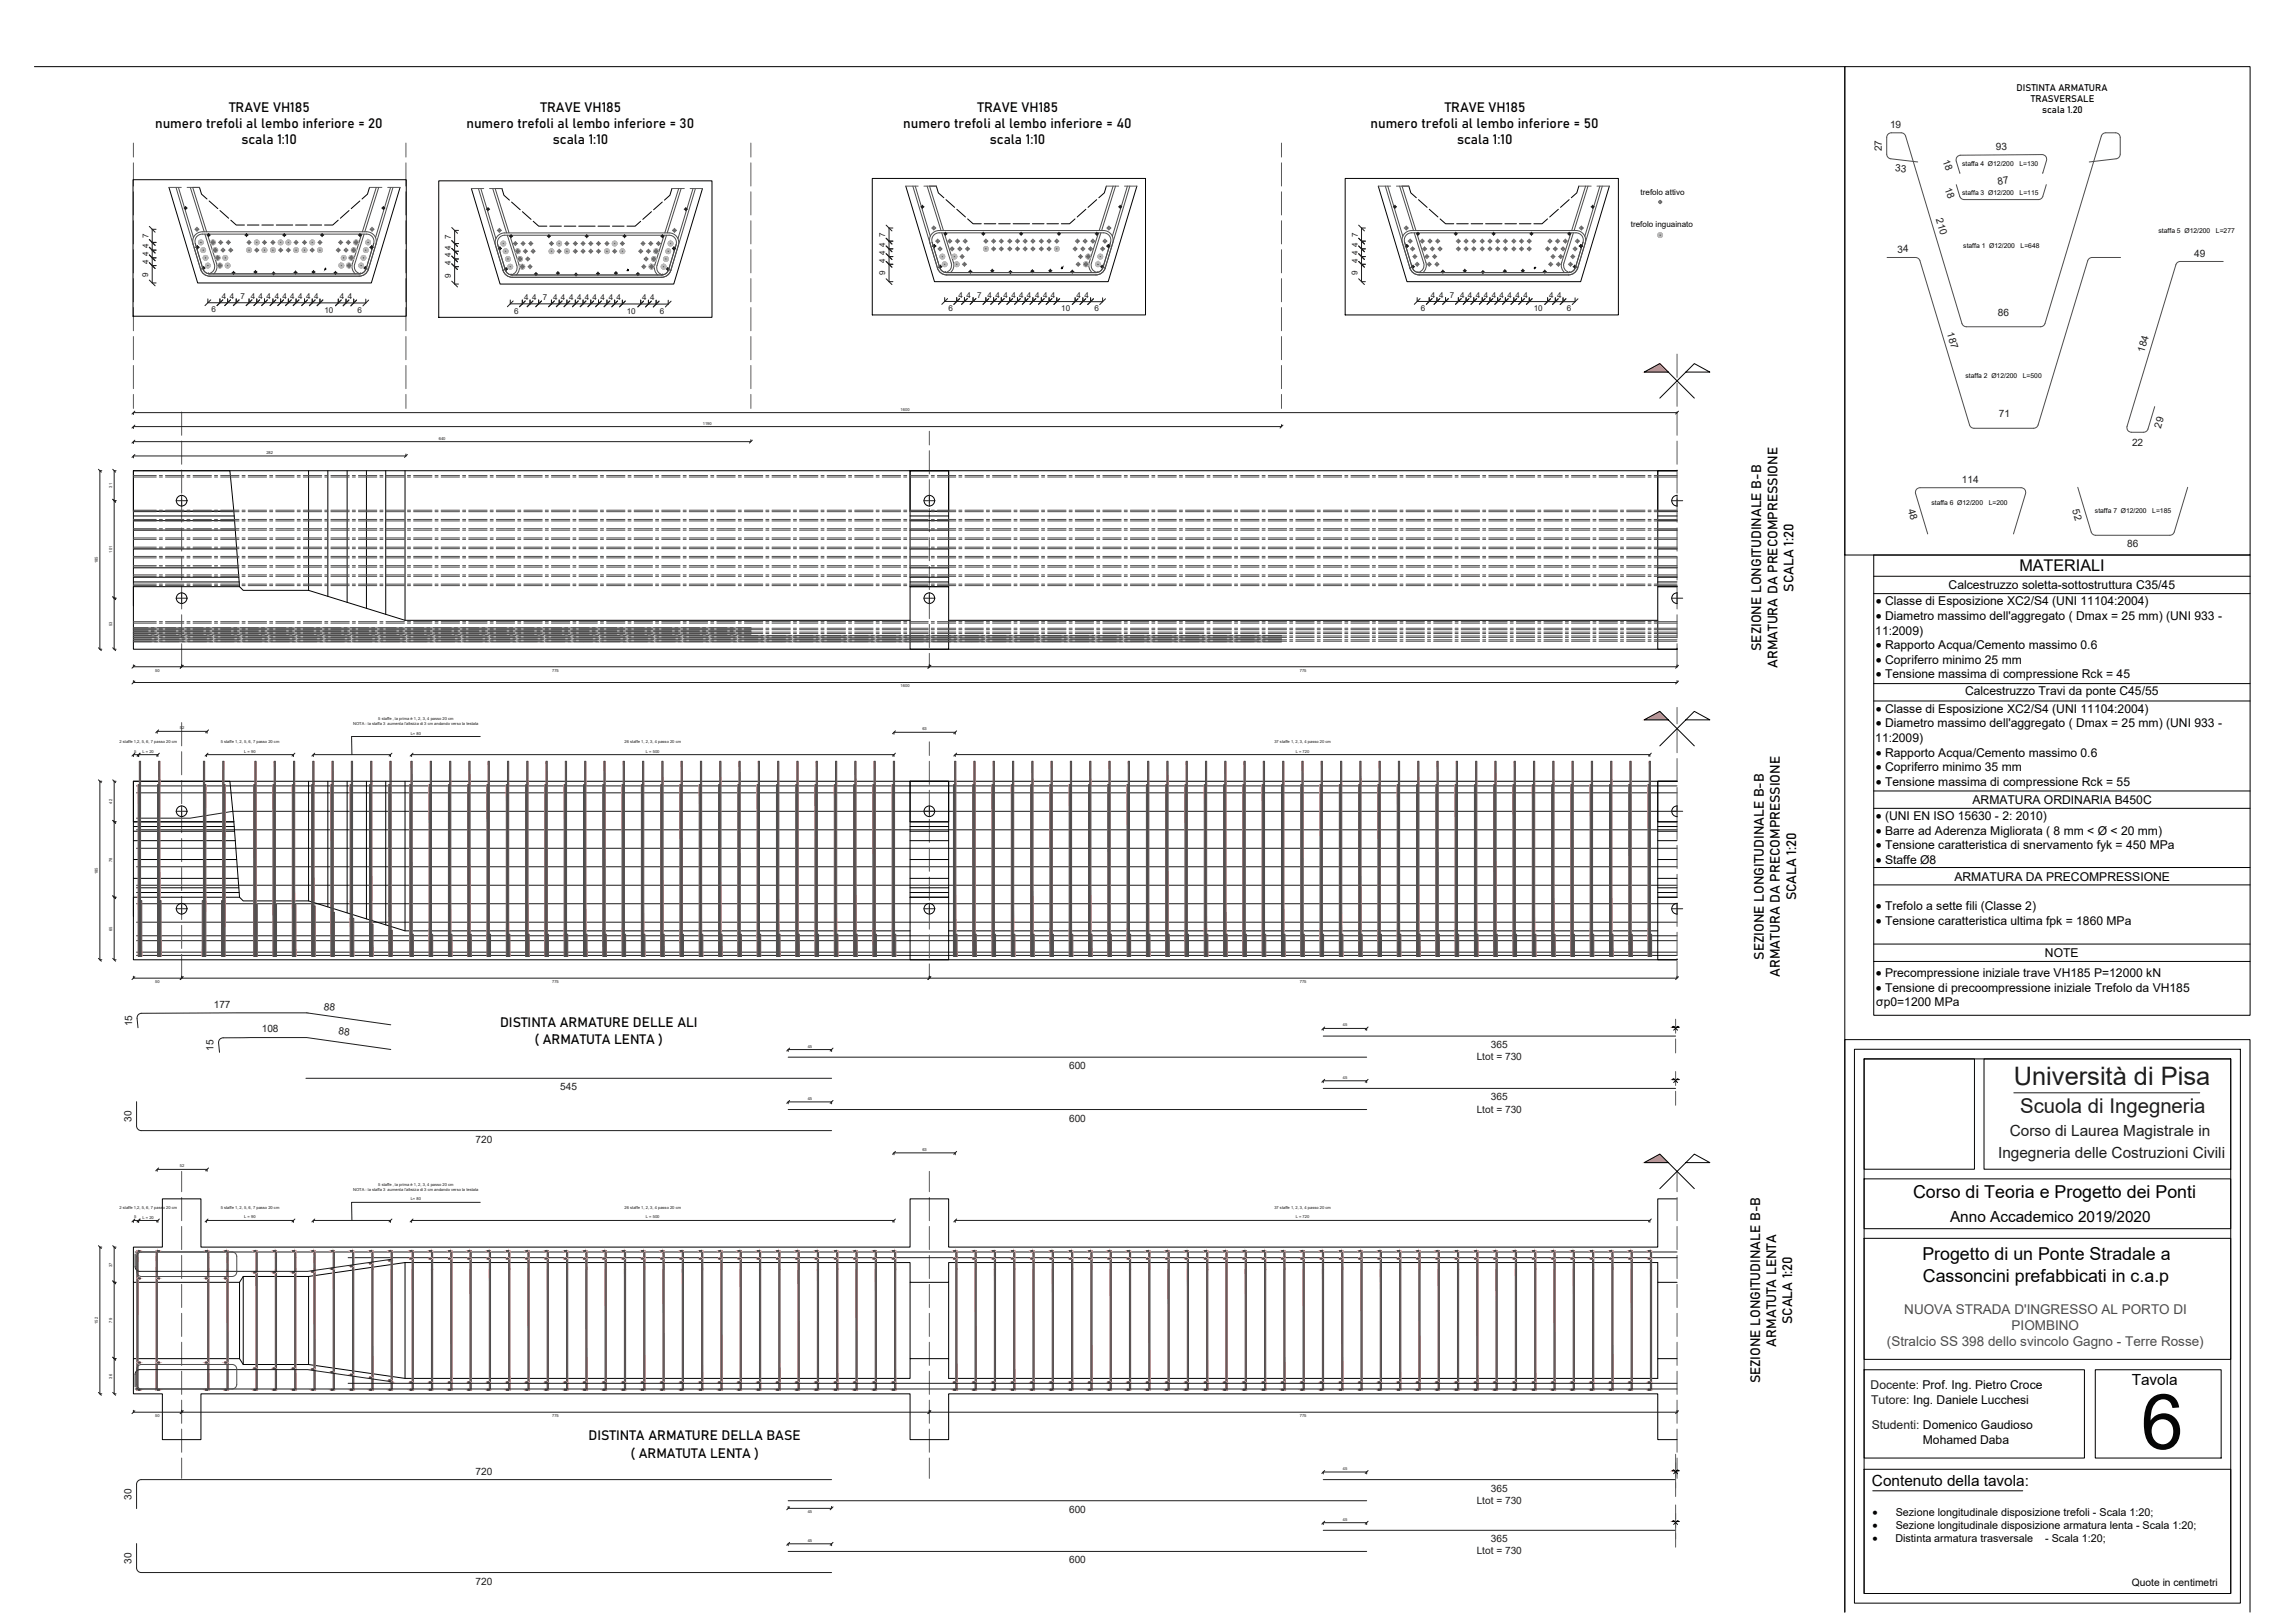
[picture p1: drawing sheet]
<svg xmlns="http://www.w3.org/2000/svg" width="1189mm" height="841mm" viewBox="0 0 1189 841" stroke-linecap="round" stroke-linejoin="round" font-family="sans-serif">
<defs><g id="words">
<text font-size="39.8" x="1110" y="751">6</text>
<text font-size="13.2" fill="#1d1d1d" x="1044" y="562">Università di Pisa</text>
<text font-size="10.5" fill="#1d1d1d" x="1047" y="577">Scuola di Ingegneria</text>
<g font-size="9.2">
<text x="991" y="621">Corso di Teoria e Progetto dei Ponti</text>
<text x="996" y="653">Progetto di un Ponte Stradale a</text>
<text x="997" y="664">Cassoncini prefabbicati in c.a.p</text>
</g>
<text font-size="8.4" x="1047" y="296">MATERIALI</text>
<g font-size="8" fill="#1d1d1d">
<text x="1042" y="589">Corso di Laurea Magistrale in</text>
<text x="1036" y="600">Ingegneria delle Costruzioni Civili</text>
</g>
<g font-size="8">
<text x="1011" y="633">Anno Accademico 2019/2020</text>
<text x="1105" y="718">Tavola</text>
<text x="970" y="770">Contenuto della tavola:</text>
</g>
<g font-size="7">
<text x="119" y="58">TRAVE VH185</text>
<text x="280" y="58">TRAVE VH185</text>
<text x="507" y="58">TRAVE VH185</text>
<text x="749" y="58">TRAVE VH185</text>
<text x="80" y="66">numero trefoli al lembo inferiore = 20</text>
<text x="242" y="66">numero trefoli al lembo inferiore = 30</text>
<text x="468" y="66">numero trefoli al lembo inferiore = 40</text>
<text x="710" y="66">numero trefoli al lembo inferiore = 50</text>
<text x="125" y="75">scala 1:10</text>
<text x="287" y="75">scala 1:10</text>
<text x="513" y="75">scala 1:10</text>
<text x="755" y="75">scala 1:10</text>
<text x="930" y="307" transform="rotate(-90 930 307)">SCALA 1:20</text>
<text x="913" y="337" transform="rotate(-90 913 337)">SEZIONE LONGITUDINALE B-B</text>
<text x="921" y="346" transform="rotate(-90 921 346)">ARMATURA DA PRECOMPRESSIONE</text>
<text x="931" y="467" transform="rotate(-90 931 467)">SCALA 1:20</text>
<text x="914" y="497" transform="rotate(-90 914 497)">SEZIONE LONGITUDINALE B-B</text>
<text x="922" y="506" transform="rotate(-90 922 506)">ARMATURA DA PRECOMPRESSIONE</text>
<text x="259" y="532">DISTINTA ARMATURE DELLE ALI</text>
<text x="277" y="541">( ARMATUTA LENTA )</text>
<text x="929" y="686" transform="rotate(-90 929 686)">SCALA 1:20</text>
<text x="920" y="698" transform="rotate(-90 920 698)">ARMATUTA LENTA</text>
<text x="912" y="717" transform="rotate(-90 912 717)">SEZIONE LONGITUDINALE B-B</text>
<text x="305" y="746">DISTINTA ARMATURE DELLA BASE</text>
<text x="327" y="755">( ARMATUTA LENTA )</text>
</g>
<g font-size="7" fill="#4c4c4c">
<text x="987" y="681">NUOVA STRADA D'INGRESSO AL PORTO DI</text>
<text x="1043" y="689">PIOMBINO</text>
<text x="978" y="698">(Stralcio SS 398 dello svincolo Gagno - Terre Rosse)</text>
</g>
<g font-size="6.6">
<text x="972" y="314">· Classe di Esposizione XC2/S4 (UNI 11104:2004)</text>
<text x="972" y="321">· Diametro massimo dell'aggregato ( Dmax = 25 mm) (UNI 933 -</text>
<text x="972" y="336">· Rapporto Acqua/Cemento massimo 0.6</text>
<text x="972" y="344">· Copriferro minimo 25 mm</text>
<text x="972" y="351">· Tensione massima di compressione Rck = 45</text>
<text x="972" y="369">· Classe di Esposizione XC2/S4 (UNI 11104:2004)</text>
<text x="972" y="377">· Diametro massimo dell'aggregato ( Dmax = 25 mm) (UNI 933 -</text>
<text x="972" y="392">· Rapporto Acqua/Cemento massimo 0.6</text>
<text x="972" y="400">· Copriferro minimo 35 mm</text>
<text x="972" y="407">· Tensione massima di compressione Rck = 55</text>
<text x="972" y="425">· (UNI EN ISO 15630 - 2: 2010)</text>
<text x="972" y="433">· Barre ad Aderenza Migliorata ( 8 mm &lt; Ø &lt; 20 mm)</text>
<text x="972" y="440">· Tensione caratteristica di snervamento fyk = 450 MPa</text>
<text x="972" y="448">· Staffe Ø8</text>
<text x="972" y="472">· Trefolo a sette fili (Classe 2)</text>
<text x="972" y="479">· Tensione caratteristica ultima fpk = 1860 MPa</text>
<text x="972" y="506">· Precompressione iniziale trave VH185 P=12000 kN</text>
<text x="972" y="514">· Tensione di precoompressione iniziale Trefolo da VH185</text>
</g>
<g font-size="6.3">
<text x="1010" y="305">Calcestruzzo soletta-sottostruttura C35/45</text>
<text x="972" y="329">11:2009)</text>
<text x="1018" y="360">Calcestruzzo Travi da ponte C45/55</text>
<text x="972" y="384">11:2009)</text>
<text x="1022" y="417">ARMATURA ORDINARIA B450C</text>
<text x="1013" y="456">ARMATURA DA PRECOMPRESSIONE</text>
<text x="1060" y="496">NOTE</text>
<text x="972" y="521">σp0=1200 MPa</text>
<text x="997" y="748">Mohamed Daba</text>
</g>
<g font-size="6.3" fill="#1d1d1d">
<text x="969" y="720">Docente: Prof. Ing. Pietro Croce</text>
<text x="970" y="728">Tutore: Ing. Daniele Lucchesi</text>
<text x="970" y="741">Studenti: Domenico Gaudioso</text>
</g>
<g font-size="5.9">
<text x="970" y="786">·</text>
<text x="970" y="793">·</text>
<text x="970" y="799">·</text>
</g>
<g font-size="5.6">
<text x="982" y="786">Sezione longitudinale disposizione trefoli - Scala 1:20;</text>
<text x="982" y="793">Sezione longitudinale disposizione armatura lenta - Scala 1:20;</text>
<text x="982" y="799">Distinta armatura trasversale</text>
<text x="1060" y="799">- Scala 1:20;</text>
</g>
<text font-size="5.3" x="1105" y="822">Quote in centimetri</text>
<g font-size="5.2" fill="#1d1d1d">
<text x="979" y="66">19</text>
<text x="1034" y="78">93</text>
<text x="975" y="78" transform="rotate(-90 975 78)">27</text>
<text x="1007" y="83" transform="rotate(70 1007 83)">18</text>
<text x="982" y="89" transform="rotate(7 982 89)">33</text>
<text x="1036" y="96" transform="rotate(-10 1036 96)">87</text>
<text x="1008" y="98" transform="rotate(70 1008 98)">18</text>
<text x="1003" y="114" transform="rotate(73 1003 114)">210</text>
<text x="983" y="131" transform="rotate(-2 983 131)">34</text>
<text x="1137" y="133">49</text>
<text x="1035" y="164">86</text>
<text x="1009" y="173" transform="rotate(73 1009 173)">187</text>
<text x="1111" y="183" transform="rotate(-74 1111 183)">184</text>
<text x="1036" y="216">71</text>
<text x="1120" y="222" transform="rotate(-74 1120 222)">29</text>
<text x="1105" y="231">22</text>
<text x="1017" y="250">114</text>
<text x="989" y="264" transform="rotate(74 989 264)">48</text>
<text x="1074" y="264" transform="rotate(73 1074 264)">52</text>
<text x="1102" y="284">86</text>
<text x="111" y="522">177</text>
<text x="168" y="523" transform="rotate(8 168 523)">88</text>
<text x="68" y="532" transform="rotate(-90 68 532)">15</text>
<text x="136" y="535">108</text>
<text x="175" y="536" transform="rotate(8 175 536)">88</text>
<text x="111" y="545" transform="rotate(-90 111 545)">15</text>
<text x="773" y="543">365</text>
<text x="765" y="549">Ltot = 730</text>
<text x="554" y="554">600</text>
<text x="290" y="565">545</text>
<text x="773" y="570">365</text>
<text x="68" y="581" transform="rotate(-90 68 581)">30</text>
<text x="554" y="581">600</text>
<text x="765" y="577">Ltot = 730</text>
<text x="247" y="592">720</text>
<text x="247" y="764">720</text>
<text x="773" y="773">365</text>
<text x="68" y="777" transform="rotate(-90 68 777)">30</text>
<text x="765" y="779">Ltot = 730</text>
<text x="554" y="784">600</text>
<text x="773" y="799">365</text>
<text x="765" y="806">Ltot = 730</text>
<text x="68" y="810" transform="rotate(-90 68 810)">30</text>
<text x="554" y="810">600</text>
<text x="247" y="821">720</text>
</g>
<g font-size="4.9">
<text x="1045" y="47">DISTINTA ARMATURA</text>
<text x="1053" y="53">TRASVERSALE</text>
<text x="1058" y="59">scala 1.20</text>
</g>
<g font-size="4.2">
<text x="850" y="101">trefolo attivo</text>
<text x="845" y="118">trefolo inguainato</text>
</g>
<g font-size="4.2" fill="#1d1d1d">
<text x="77" y="123" transform="rotate(-90 77 123)">7</text>
<text x="234" y="124" transform="rotate(-90 234 124)">7</text>
<text x="459" y="123" transform="rotate(-90 459 123)">7</text>
<text x="704" y="123" transform="rotate(-90 704 123)">7</text>
<text x="77" y="129" transform="rotate(-90 77 129)">4</text>
<text x="234" y="129" transform="rotate(-90 234 129)">4</text>
<text x="459" y="128" transform="rotate(-90 459 128)">4</text>
<text x="704" y="128" transform="rotate(-90 704 128)">4</text>
<text x="77" y="137" transform="rotate(-90 77 137)">4</text>
<text x="77" y="133" transform="rotate(-90 77 133)">4</text>
<text x="234" y="137" transform="rotate(-90 234 137)">4</text>
<text x="234" y="133" transform="rotate(-90 234 133)">4</text>
<text x="459" y="136" transform="rotate(-90 459 136)">4</text>
<text x="459" y="132" transform="rotate(-90 459 132)">4</text>
<text x="704" y="136" transform="rotate(-90 704 136)">4</text>
<text x="704" y="132" transform="rotate(-90 704 132)">4</text>
<text x="77" y="143" transform="rotate(-90 77 143)">9</text>
<text x="234" y="144" transform="rotate(-90 234 144)">9</text>
<text x="459" y="143" transform="rotate(-90 459 143)">9</text>
<text x="704" y="143" transform="rotate(-90 704 143)">9</text>
<text x="115" y="155">4</text>
<text x="119" y="155">4</text>
<text x="125" y="155">7</text>
<text x="130" y="155">4</text>
<text x="134" y="155">4</text>
<text x="138" y="155">4</text>
<text x="142" y="155">4</text>
<text x="146" y="155">4</text>
<text x="150" y="155">4</text>
<text x="155" y="155">4</text>
<text x="159" y="155">4</text>
<text x="163" y="155">4</text>
<text x="176" y="155">4</text>
<text x="180" y="155">4</text>
<text x="272" y="155">4</text>
<text x="276" y="155">4</text>
<text x="281" y="155">7</text>
<text x="287" y="155">4</text>
<text x="291" y="155">4</text>
<text x="295" y="155">4</text>
<text x="299" y="155">4</text>
<text x="303" y="155">4</text>
<text x="307" y="155">4</text>
<text x="311" y="155">4</text>
<text x="315" y="156">4</text>
<text x="319" y="156">4</text>
<text x="333" y="156">4</text>
<text x="337" y="156">4</text>
<text x="497" y="154">4</text>
<text x="501" y="154">4</text>
<text x="506" y="154">7</text>
<text x="512" y="154">4</text>
<text x="516" y="154">4</text>
<text x="520" y="154">4</text>
<text x="524" y="154">4</text>
<text x="528" y="154">4</text>
<text x="532" y="154">4</text>
<text x="536" y="154">4</text>
<text x="541" y="154">4</text>
<text x="545" y="154">4</text>
<text x="558" y="154">4</text>
<text x="562" y="154">4</text>
<text x="742" y="154">4</text>
<text x="746" y="154">4</text>
<text x="751" y="154">7</text>
<text x="757" y="154">4</text>
<text x="761" y="154">4</text>
<text x="765" y="154">4</text>
<text x="769" y="154">4</text>
<text x="773" y="154">4</text>
<text x="777" y="154">4</text>
<text x="781" y="154">4</text>
<text x="785" y="154">4</text>
<text x="789" y="154">4</text>
<text x="803" y="154">4</text>
<text x="807" y="154">4</text>
<text x="110" y="162">6</text>
<text x="168" y="162">10</text>
<text x="492" y="161">6</text>
<text x="550" y="161">10</text>
<text x="567" y="161">6</text>
<text x="736" y="161">6</text>
<text x="795" y="161">10</text>
<text x="812" y="161">6</text>
<text x="185" y="162">6</text>
<text x="266" y="162">6</text>
<text x="325" y="163">10</text>
<text x="342" y="163">6</text>
</g>
<g font-size="3.5">
<text x="1017" y="86">staffa 4 Ø12/200</text>
<text x="1047" y="86">L=130</text>
<text x="1017" y="101">staffa 3 Ø12/200</text>
<text x="1047" y="101">L=115</text>
<text x="1119" y="121">staffa 5 Ø12/200</text>
<text x="1148" y="121">L=277</text>
<text x="1017" y="128">staffa 1 Ø12/200</text>
<text x="1047" y="128">L=648</text>
<text x="1019" y="196">staffa 2 Ø12/200</text>
<text x="1048" y="196">L=500</text>
<text x="1001" y="262">staffa 6 Ø12/200</text>
<text x="1031" y="262">L=200</text>
<text x="1086" y="266">staffa 7 Ø12/200</text>
<text x="1115" y="266">L=185</text>
</g>
<g font-size="2.1" fill="#1d1d1d">
<text x="467" y="213">1600</text>
<text x="364" y="220">1190</text>
<text x="227" y="228">640</text>
<text x="138" y="235">282</text>
<text x="58" y="253" transform="rotate(-90 58 253)">31</text>
<text x="58" y="286" transform="rotate(-90 58 286)">101</text>
<text x="51" y="292" transform="rotate(-90 51 292)">185</text>
<text x="58" y="324" transform="rotate(-90 58 324)">53</text>
<text x="80" y="348">50</text>
<text x="286" y="348">775</text>
<text x="674" y="348">775</text>
<text x="467" y="356">1600</text>
<text x="93" y="378">52</text>
<text x="183" y="376">NOTA : la staffa 3 aumenta l'altezza di 3 cm andando verso la testata</text>
<text x="196" y="373">5 staffe , la prima è 1, 2, 3, 4 passo 20 cm</text>
<text x="213" y="381">L= 80</text>
<text x="478" y="378">63</text>
<text x="62" y="385">2 staffe 1,2, 5, 6, 7 passo 20 cm</text>
<text x="114" y="385">5 staffe 1, 2, 5, 6, 7 passo 20 cm</text>
<text x="324" y="385">26 staffe 1, 2, 3, 4 passo 20 cm</text>
<text x="660" y="385">37 staffe 1, 2, 3, 4 passo 20 cm</text>
<text x="671" y="390">L = 720</text>
<text x="70" y="390">5</text>
<text x="74" y="390">L = 20</text>
<text x="127" y="390">L = 90</text>
<text x="335" y="390">L = 500</text>
<text x="58" y="416" transform="rotate(-90 58 416)">42</text>
<text x="58" y="447" transform="rotate(-90 58 447)">78</text>
<text x="51" y="453" transform="rotate(-90 51 453)">185</text>
<text x="58" y="482" transform="rotate(-90 58 482)">65</text>
<text x="80" y="509">50</text>
<text x="286" y="509">775</text>
<text x="674" y="509">775</text>
<text x="696" y="532">45</text>
<text x="419" y="543">45</text>
<text x="696" y="559">45</text>
<text x="419" y="570">45</text>
<text x="478" y="596">63</text>
<text x="93" y="605">52</text>
<text x="183" y="617">NOTA : la staffa 3 aumenta l'altezza di 3 cm andando verso la testata</text>
<text x="196" y="614">5 staffe , la prima è 1, 2, 3, 4 passo 20 cm</text>
<text x="213" y="622">L= 80</text>
<text x="62" y="626">2 staffe 1,2, 5, 6, 7 passo 20 cm</text>
<text x="114" y="626">5 staffe 1, 2, 5, 6, 7 passo 20 cm</text>
<text x="324" y="626">26 staffe 1, 2, 3, 4 passo 20 cm</text>
<text x="660" y="626">37 staffe 1, 2, 3, 4 passo 20 cm</text>
<text x="70" y="631">5</text>
<text x="74" y="631">L = 20</text>
<text x="127" y="631">L = 90</text>
<text x="335" y="631">L = 500</text>
<text x="671" y="631">L = 720</text>
<text x="58" y="657" transform="rotate(-90 58 657)">37</text>
<text x="51" y="686" transform="rotate(-90 51 686)">152</text>
<text x="58" y="685" transform="rotate(-90 58 685)">79</text>
<text x="58" y="714" transform="rotate(-90 58 714)">36</text>
<text x="80" y="734">50</text>
<text x="286" y="734">775</text>
<text x="674" y="734">775</text>
<text x="696" y="762">45</text>
<text x="419" y="784">45</text>
<text x="696" y="788">45</text>
<text x="419" y="799">45</text>
</g>
</g></defs>
<!-- layer: armature -->
<g fill="none" stroke="#1d1d1d" stroke-width=".52">
<path d="M95 108h2M96 107v2M198 108h2M199 107v2M252 108h2M253 108v1M355 108h1M355 108v1M477 107h2M478 106v2M580 107h1M581 106v2"/>
<path d="M722 107h2M723 106v2M825 107h1M825 106v2M101 128h2M102 127v2M105 139h1M106 138v2M107 122h2M108 121v2M127 122h2M128 121v2"/>
<path d="M146 122h2M147 121v2M166 122h2M167 121v2M186 122h1M187 121v2M188 139h2M189 138v2M192 128h1M193 127v2M258 129h2M259 128v2"/>
<path d="M261 139h2M262 139v1M264 122h2M265 122v1M284 122h1M284 122v1M303 122h2M304 122v1M323 122h2M324 122v1M342 122h2M343 122v1"/>
<path d="M345 139h2M346 139v1M348 129h2M349 128v2M483 128h2M484 127v1M487 138h1M487 137v2M489 121h2M490 120v2M503 140v2M509 121h1"/>
<path d="M510 120v2M514 139v2M528 121h2M529 120v2M535 140v1M544 139v2M548 121h2M549 120v2M556 140v2M568 121h1M568 120v2M570 138h2"/>
<path d="M571 137v2M574 128h1M574 127v1M728 128h2M729 127v1M731 138h2M732 137v2M734 121h2M735 120v2M748 140v2M754 121h1M754 120v2"/>
<path d="M759 139v2M773 121h2M774 120v2M780 140v1M789 139v2M793 121h2M794 120v2M801 140v2M812 121h2M813 120v2M815 138h2M816 137v2"/>
<path d="M818 128h2M819 127v1M120 141h2M121 141v1M132 141h1M132 140v2M141 142h2M142 141v2M152 141h2M153 140v2M162 141h1M162 140v2"/>
<path d="M173 141h2M174 141v1M277 142h2M278 141v2M288 142h2M289 141v1M298 142h1M299 141v2M309 142h2M310 141v2M318 142h2M319 141v1"/>
<path d="M330 142h1M331 141v2M502 141h2M513 140h2M523 141h1M524 140v2M534 141h2M543 140h2M555 141h2M747 141h2M758 140h2M768 141h1"/>
<path d="M769 140v2M779 141h2M788 140h2M800 141h1M71 411h798M71 407h798M71 440h798M71 430h798M869 420h-748l-22 4h-28M71 459h798M71 449h798M71 478h798"/>
<path d="M71 468h798M71 495h798M71 493h798M71 487h798M71 485h798M71 528l1 5M71 528l1-2 1-1h86l44 6M686 537h182M159 559h272M203 544l-44-6h-43h-2l-1 2 1 5M408 548h300M408 575h300"/>
<path d="M686 564h182M70 650v7l1 1 1 1h87l43-6M70 649h799M180 652h689M70 720h799M180 717h689M202 716l-43-6h-87h-1l-1 2v7M408 778h300M686 767h182M686 793h182M408 804h300"/>
<circle cx="96" cy="108" r=".5"/>
<circle cx="199" cy="108" r=".5"/>
<circle cx="253" cy="108" r=".5"/>
<circle cx="355" cy="108" r=".5"/>
<circle cx="478" cy="107" r=".5"/>
<circle cx="581" cy="107" r=".5"/>
<circle cx="723" cy="107" r=".5"/>
<circle cx="825" cy="107" r=".5"/>
<circle cx="102" cy="128" r=".5"/>
<circle cx="106" cy="139" r=".5"/>
<circle cx="108" cy="122" r=".5"/>
<circle cx="128" cy="122" r=".5"/>
<circle cx="147" cy="122" r=".5"/>
<circle cx="167" cy="122" r=".5"/>
<circle cx="187" cy="122" r=".5"/>
<circle cx="189" cy="139" r=".5"/>
<circle cx="193" cy="128" r=".5"/>
<circle cx="259" cy="129" r=".5"/>
<circle cx="262" cy="139" r=".5"/>
<circle cx="265" cy="122" r=".5"/>
<circle cx="284" cy="122" r=".5"/>
<circle cx="304" cy="122" r=".5"/>
<circle cx="324" cy="122" r=".5"/>
<circle cx="343" cy="122" r=".5"/>
<circle cx="346" cy="139" r=".5"/>
<circle cx="349" cy="129" r=".5"/>
<circle cx="484" cy="128" r=".5"/>
<circle cx="487" cy="138" r=".5"/>
<circle cx="490" cy="121" r=".5"/>
<circle cx="510" cy="121" r=".5"/>
<circle cx="529" cy="121" r=".5"/>
<circle cx="549" cy="121" r=".5"/>
<circle cx="568" cy="121" r=".5"/>
<circle cx="571" cy="138" r=".5"/>
<circle cx="574" cy="128" r=".5"/>
<circle cx="729" cy="128" r=".5"/>
<circle cx="732" cy="138" r=".5"/>
<circle cx="735" cy="121" r=".5"/>
<circle cx="754" cy="121" r=".5"/>
<circle cx="774" cy="121" r=".5"/>
<circle cx="794" cy="121" r=".5"/>
<circle cx="813" cy="121" r=".5"/>
<circle cx="816" cy="138" r=".5"/>
<circle cx="819" cy="128" r=".5"/>
<circle cx="121" cy="141" r=".5"/>
<circle cx="132" cy="141" r=".5"/>
<circle cx="142" cy="142" r=".5"/>
<circle cx="153" cy="141" r=".5"/>
<circle cx="162" cy="141" r=".5"/>
<circle cx="174" cy="141" r=".5"/>
<circle cx="278" cy="142" r=".5"/>
<circle cx="289" cy="142" r=".5"/>
<circle cx="299" cy="142" r=".5"/>
<circle cx="310" cy="142" r=".5"/>
<circle cx="319" cy="142" r=".5"/>
<circle cx="331" cy="142" r=".5"/>
<circle cx="503" cy="141" r=".5"/>
<circle cx="514" cy="140" r=".5"/>
<circle cx="524" cy="141" r=".5"/>
<circle cx="535" cy="141" r=".5"/>
<circle cx="544" cy="140" r=".5"/>
<circle cx="556" cy="141" r=".5"/>
<circle cx="748" cy="141" r=".5"/>
<circle cx="759" cy="140" r=".5"/>
<circle cx="768" cy="141" r=".5"/>
<circle cx="780" cy="141" r=".5"/>
<circle cx="789" cy="140" r=".5"/>
<circle cx="801" cy="141" r=".5"/>
</g>
<!-- layer: RETINO ARMATURE -->
<g fill="none" stroke="#b9b9b9" stroke-width=".52">
<path d="M103 126h.1M103 125h.1M103 125v1M103 125h1M103 127h.1M104 126l-1 1M104 124v1M104 125h-1M104 124l-1 1v1M104 125h.1M104 127h-1M104 129l1 2"/>
<path d="M104 130h.1M104 124l-1 2M104 130l1 1 1-1v1v-1M104 127h.1M104 129v1M104 130l1 1M104 130h1v1M104 126h.1M104 129h1M105 129h-1M105 125h-1M105 125h.1"/>
<path d="M105 127h.1M105 131v-1v1M105 125l-1-1-1 1 1 2M105 131h.1M105 125v1M105 129h1M105 130l-1 1M105 129l1-1v1M105 128l-1 1M105 126v1l-2-1M105 128l2 2-2 1M105 126h.1"/>
<path d="M105 130l1 1M105 134h.1M105 128l-1 2M105 134l1 1 2-1M105 126l-1 1 1-1v1M105 131h1M105 130h.1M105 133h.1M105 133v1M106 133l-1 1M106 130h.1M106 133h.1"/>
<path d="M106 131h.1M106 130v1M106 128l-1 1M106 129h.1M106 134v1M106 135h.1M106 129l1 1M106 132l-1 2M106 134l1 1h-1M106 133v-1l1 1M106 133h1M106 129v1"/>
<path d="M107 138h.1M107 130h.1M107 129l-1 1M107 130l-2 1M107 133h.1M107 137h.1M107 132l-2 2h1M107 137v1M107 138v1M107 132v1M107 139v-1v1M107 132l-1 1"/>
<path d="M107 134v1M107 134h.1M107 133h1h-1M107 135h.1M107 139l1-1-1 1M107 133l-1-1-1 2M107 139h.1M107 133l1 1-2 1M107 137h1M107 136v2M107 134h1M107 138l1 1"/>
<path d="M107 133h1M108 133l-1 1h1M108 138v1M108 133l-1 1M108 133l-2 2M108 138h.1M108 138l-1 1M108 136l-1 1M108 137l-2 1 2 1M108 136l1 2M108 137h1h-1M108 136v1"/>
<path d="M108 137h1M108 137v-1l-2 1 1 1M108 137l1 1-1 1M109 138h.1M109 138v-1l-1 1M109 137h.1M109 138l-1 1M109 137h-1M109 137l-1 1M109 125l1 1M109 126h.1M109 125h.1"/>
<path d="M109 126l1 1v-1M110 126h-1M110 125l-1 1 1 1h1M110 126v1M110 127h.1M110 125h.1M110 126l-1 1M110 125l1-1 1 1-1 1M110 130h.1M110 124l-1 2h1M110 125h1M110 126l1 1"/>
<path d="M110 129h1M110 130l1 1h1M111 125h-2M111 130v1M111 129h.1M111 125l-1-1-1 1 1 1M111 130l-1-1 1 1M111 130v1l1-1M111 130h-1M111 124h-1M111 125h.1M111 130h.1"/>
<path d="M111 131h.1M111 125l1 1M111 126l1-1-1 1M111 126h.1M111 126h1l-1 1-1-1M111 128l1 1M111 126v1l-1-1M112 130l-1 1M112 133v1M112 134h.1M112 128l-2 2M112 126l-2 1"/>
<path d="M112 130h.1M112 133h.1M112 130v1M112 128h-1M112 129h1M112 135h.1M112 129l-1-1-1 1 1 1M112 132v1M112 134v1M112 129l1 1M112 130h1M112 129h.1"/>
<path d="M112 130l1-1-1 2v-1M112 129v-1l-1 1v1M112 133h1M113 129h.1M113 134l-1 1M113 129h-1M113 133v-1v1M113 133h.1M113 130l-1 1-1-1M113 132l-1 1M113 138h.1M113 134v1"/>
<path d="M113 138l1 1 1-1M113 132v1M113 132l-1 2 1 1h1l-1-1M113 133l-1-1v1M113 138h1M113 130l-2 1M113 133l1 1-1 1-1-1M113 134h.1M113 137h.1M113 135h.1M113 133h1M113 138v-1l1-1 1 2-1 1"/>
<path d="M113 133h-1M113 137v1M113 139h.1M113 134h1M113 137l1-1 1 1M113 136l1 1M114 138l-1 1M114 133h-1M114 137h.1M114 138h-1M114 133h.1M114 138v1"/>
<path d="M114 133l-1 2M114 133v1M114 136h.1M114 137v-1zM114 134v-1v1M114 134l-1 1M114 134h.1M114 136l1 1M114 136l-1 2M114 138l1 1M114 137h1M114 139h1"/>
<path d="M115 137h-1M115 138h.1M115 137h.1M115 137v1M115 137v1l-1 1v-1M115 138l-1 1M116 133v1M116 134h.1M116 133h.1M116 133v1l1 1 1-1v-1M116 134v1v-1M116 135h.1"/>
<path d="M116 134v1M116 132v1M116 133h1M117 134l-1 1M117 133v-1zM117 132l-1 1M117 138h.1M117 134v1M117 132v1M117 132l-1 2M117 135h.1M117 133l1 1"/>
<path d="M117 134h.1M117 137h.1M117 133h1M117 138l1 1 1-1M117 133h-1M117 137v1h1M117 139h.1M117 134h1M117 137l1-1 1 1M117 136l1 1M118 138l-1 1M118 133l-2-1v1"/>
<path d="M118 138h-1M118 133h.1M118 138v1M118 134h.1M118 133h-1M118 137h.1M118 137v-1l-1 1v1M118 133v1M118 136h.1M118 134l-1 1M118 134v-1v1M118 136l1 1"/>
<path d="M118 136l-1 2M118 134l-1 1-1-1M118 137l1 1M118 136v1M118 137h1M118 139h1M119 139h-1M119 137h-1M119 138h.1M119 137h.1M119 137v1M119 138l-1 1"/>
<path d="M128 129v1M128 130h.1M128 129h.1M128 130v1M128 129v1l1 1M128 130l1 1M128 129h1v-1l-1 2h1M128 131h.1M129 128v1M129 130l-1 1M129 128v1v-1l1 2M129 128l-1 1"/>
<path d="M129 131h.1M129 129h.1M129 128l1 2M129 130h.1M129 130v1M129 129h1M130 130l-1 1M130 130v1M130 128l-1 1M130 130h.1M130 131h-1M130 130v-1v1"/>
<path d="M130 129h.1M130 129v1M130 130l-1 1v-1M132 125v1M132 126h.1M132 125v1l1 1M132 125h.1M132 126v1M132 125h1v-1l-1 2 1 1 1-1M132 127h.1M133 124v1M133 126l-1 1"/>
<path d="M133 124l-1 1M133 127h.1M133 125h.1M133 127h-1M133 126h.1M133 126v1M133 125h1M133 127h1M133 126l1 1M134 124l-1 1M134 126v1M134 127v-1l-1 1"/>
<path d="M134 125h.1M134 125v1M134 126l-1 1M134 126v-1v1M134 125l-1-1 1 2M134 126h.1M136 130h1M136 130h.1M136 129l1 2M136 129h.1M136 129v1M136 130v1"/>
<path d="M136 130l1 1M136 129h1M136 131h.1M137 128v1M137 130l-1 1 1-1M137 128l-1 1M137 131h.1M137 129h.1M137 130v1M137 128l-1 2M137 128l1 2M137 130h.1"/>
<path d="M137 129h1M137 131h1M138 128l-1 1M138 130v1M138 130v-1v1M138 130h.1M138 131v-1l-1 1M138 129h.1M138 130l-1 1M138 130l-1 1h-1M138 129v1M140 130h.1"/>
<path d="M140 129l1 1M140 129h.1M140 130l1 1M140 129h1M141 129h.1M141 130h-1M141 130v1M141 129h-1M141 131h.1M141 129l-1 1 1 1M141 128v1M141 131h1h-1"/>
<path d="M141 130l1 1M142 129l-1-1-1 1 1 1M142 129h1l-1 1M142 128v1M142 128l-1 1M142 130l-1 1M142 130h.1M142 129h.1M142 129l1 1M143 129h-1M143 130h.1M143 130h-1l1-1-1 1h1"/>
<path d="M143 130l-1 1M143 130l-2-2-1 2h1M143 130l-2 1M144 126h.1M144 126l1 1M144 125l1 1M144 125h.1M145 125h.1M145 126h.1M145 126h-1M145 126v1M145 127h.1"/>
<path d="M145 125l-1 1M145 124v1M145 127h1v-1l-1 1M145 124l-1 2M146 125h.1M146 125l-1-1-1 1M146 124l1 1-1 1M146 124l-2 1M146 126l-1 1M146 124v1M146 125h1h-1M146 126l1-1-1 1h1"/>
<path d="M146 126h.1M146 126v1M146 126h1l-1 1M147 126l-1 1-1-1M147 126l-2-2-1 1 1 1M147 126l-2 1M148 125l1 1M148 126h.1M148 126h1M148 125h.1M148 126l1 1M149 126v1"/>
<path d="M149 125h.1M149 126h-1M149 127h.1M149 125l-1 1M149 124v1M149 124l2 2M149 124l-1 2h1M150 125h.1M150 125l-1-1-1 1 1 1M150 124l1 1-1 1M150 124l-2 1M150 126l-1 1"/>
<path d="M150 124v1M150 125h1h-1M150 127h-1M150 126l1-1-1 1h1M150 126h.1M150 126v1M150 126h1l-1 1h-1M151 126l-1 1-1-1M151 126l-2 1M152 129l1 1M152 130h.1M152 129h.1"/>
<path d="M152 130l1 1M153 129v-1l1 1M153 129v1M153 130v1M153 129h.1M153 130h-1M153 130h-1h1M153 129l1-1v1M153 131h.1M153 128v1M153 131h1M153 128l2 2"/>
<path d="M153 128l-1 2h1M154 129h.1M154 128l-1 1M154 130h.1M154 130l1-1v1M154 130v1v-1v1v-1l-1 1M154 130h1M154 129l-1 2M155 130l-1 1-1-1M157 130h.1M157 130v-1l1-1 1 2-1 1M157 129v1"/>
<path d="M157 129h.1M157 130v-1v-1l1 1h1l-1 1h1l-1 1-1-1M157 130v1M157 130v1zM157 131h.1M157 128v1M157 129h1M158 130h.1M158 130l-1 1 1-1v1M158 129h.1M158 130v1M158 131h.1"/>
<path d="M158 128l-1 1v1M158 129h1h-1M158 130h1M159 129h-1M159 130h.1M159 129h.1M159 129v1M159 130l-1 1M159 130l-1-2-1 2M159 130l-1 1v-1l-1 1M161 126h.1M161 125v1"/>
<path d="M161 126v-1l1-1 1 2-1 1h-1M161 126v1M161 125h.1M161 127h.1M161 124l1 1M161 125h1M162 126h.1M162 126l-1 1M162 125h.1M162 126v1M162 124l1 1-1 1h1l-1 1M162 127h.1"/>
<path d="M162 124l-1 1v1M162 127h-1M162 125h1h-1M162 125v-1l-1 2 1 1 1-1M162 126h1M163 125v1M163 125h-1M163 126h.1M163 125h.1M163 126l-1 1M165 129v1M165 130h.1"/>
<path d="M165 129h.1M165 130v1M165 131h.1M165 128l1 1M165 128v1v1M165 129l1-1v1M166 128l1 2-1 1v-1l-1 1M166 129h.1M166 130h.1M166 129h1h-1M166 130v1M166 131h.1"/>
<path d="M166 131h-1M166 129v-1l-1 2 1 1M166 130h1M167 130h.1M167 130v-1l-1 1h1l-2 1M167 129h.1M167 130l-1 1M167 130l-1-2-1 1v1M176 137v1l1 1M176 137h.1M176 138h.1M176 137v1"/>
<path d="M176 137h1M176 136h.1M176 136v1M177 138l-1 1M177 136v1v-1v1M177 137h.1M177 136l-1 1M177 136v1M177 138h.1M177 138l-1 1h1M177 136l1 2M177 134h.1"/>
<path d="M177 133h.1M177 134l1 1M177 133v1M177 136l-1 2 1 1M177 133h1M177 138l1 1M177 133h1v-1l1 1M178 134l-1 1M178 137v1M178 132v1M178 137h.1M178 138v-1l-1 2v-1v1"/>
<path d="M178 138l-1 1M178 137h-1M178 132l-1 1M178 135h.1M178 134l-1-1 1-1 1 2-1 1M178 138h.1M178 134v1M178 133h.1M178 132l-1 2 1 1M178 134h.1M178 133h1h-1M178 133h1"/>
<path d="M179 132l-1 1M179 135h.1M179 134h.1M179 134l-1 1M179 134v1M179 133v1M179 133h.1M179 133v2l-1-1M180 137v1l1 1M180 137h.1M180 137v1M180 138h.1"/>
<path d="M180 137h1M180 136h.1M181 138l-1 1M181 136l1 1M181 137h.1M181 138l-1 1 1-1M181 136l-1 1M181 136v1M181 138h.1M181 136l1 2M181 134h.1M181 133v1"/>
<path d="M181 134l1 1M181 136l-1 2 1 1M181 133h.1M181 133h1M181 138l1 1M181 133h1v-1l1 1M181 139v-1v1M182 138v1M182 134l-1 1M182 137v1M182 133h.1M182 137h.1"/>
<path d="M182 138l-1 1M182 138v-1l-1 2M182 138h.1M182 134v1M182 137h-1M182 132l-1 1M182 135h.1M182 130h1M182 129h.1M182 132l-1 2 1 1M182 129v1l1 1v-1M182 134h.1"/>
<path d="M182 129h1M182 133h1h-1M182 135l-1-2 1-1 1 2-1 1M182 133h1M183 132l-1 1M183 135h.1M183 129l-1 1M183 129h.1M183 133h.1M183 134h.1M183 129h-1M183 134l-1 1"/>
<path d="M183 134v1M183 133v1M183 130l-1 1M183 129l1-1 1 1M183 130v1v-1M183 128h.1M183 128l-1 1v1h1M183 128v1M183 131h.1M183 133v1v1l-1-1M183 125l2 2 1-1M183 125h.1"/>
<path d="M183 129h1M183 128l-1 2M183 125v1l2 1M183 130l1 1M183 125h1M184 130l-1 1M184 129h.1M184 128l-1 1M184 128h.1M184 125h.1M184 126h-1M184 131h.1"/>
<path d="M184 126h.1M184 130h.1M184 126v1M184 124v1M184 130v1M184 129l-1-1-1 2M184 126v1v-1M184 129l1 1M184 124l2 2-2 1-1-1zM184 129v1M185 129l-1 1M185 129l-2 2-1-1"/>
<path d="M185 130l-2 1M185 126v1M185 124v1M185 126l-1 1 1-1M185 127h.1M185 125h.1M185 126h.1M185 126h1M185 125l1 1M185 125l-1-1-1 1M185 126l1-1-1-1-2 2M185 125h1"/>
<path d="M186 125h-1M186 125v1M186 125l-1 1M186 138l1 1v-1M186 138l1 1M186 137h.1M186 137h1M187 138h-1h1M187 137h.1M187 138v1M187 138l-1 1M187 136h.1"/>
<path d="M187 136l-1 1v1v-1M187 137v-1l1 1M187 138h.1M187 136l1 1M187 134h.1M187 139h.1M187 136l-1 2 1-1M187 133h.1M187 134l1 1M187 137v-1l-1 2M187 133h1M188 134h-1"/>
<path d="M188 134v1M188 138v1M188 133h.1M188 136l-1 1M188 134h-1h1M188 137h.1M188 138h.1M188 137h-1M188 133v-1l-1 1 1 1M188 132v1M188 137v1M188 135h.1"/>
<path d="M188 132l-1 2M188 137v1l-1 1M188 135h1M188 133l1-1 1 1-1 1M188 130l1 1 1-1M188 129l2 2 1-1M188 137l-1 2v-1l1 1M188 138l-1 1M188 134v1v-1l1 1M188 129h1M189 130h.1M189 129h.1"/>
<path d="M189 134l-1 1M189 130v1M189 133l-2 1M189 129l-1 1h1M189 135h.1M189 130h-1M189 129l-1 1M189 134v1v-1M189 132v1M189 133h.1M189 134h.1M189 131h.1"/>
<path d="M189 128l-1 1M189 130l1 1M189 128l1 1M189 134h1M189 129l1-1-1 1M190 134h.1M190 133l-1 1M190 126l1 1 1-1M190 126l1-2 1 2M190 129h.1M190 125h.1M190 134l-2-2-1 2 1 1"/>
<path d="M190 134l-1 1M190 129v-1l1 1M190 134l-2 1M190 126h.1M190 125v1M190 131h.1M190 126v1l1-1M190 131h-1M190 130h.1M190 129l1 1M190 129v-1l-1 2M190 126v1"/>
<path d="M190 130h1l-1 1M190 130h1M191 124v1v-1M191 129l-1 1M191 129v1M191 127h.1M191 124h.1M191 124l-1 2M191 130h.1M191 126h.1M191 124l-1 1M191 126l1 1-1-1"/>
<path d="M191 124v1M191 126h1M192 126v-1l-1 2M192 126h.1M192 125l-1-1-1 1M192 125v1M192 125h.1M192 125h-1M192 126l-1 1h-1M192 126l-1 1M260 125v1M260 125h.1"/>
<path d="M260 125v1l1 1M260 126v1M260 126v1v-1M260 127h.1M260 125h1M260 127h1M261 127h-1M261 125l-1 1M261 125h.1M261 130v1M261 131h.1M261 125l-1 1v1"/>
<path d="M261 125v1M261 127h.1M261 130h.1M261 131h1M261 125l1 1M261 129v1M261 125l-1 1v-1M261 129h.1M261 129l1 1M261 129h1M262 126v1M262 126h.1"/>
<path d="M262 126v1h-1h-1M262 125v1M262 131h-1M262 125l-1 1M262 129l-1 2M262 129h.1M262 131h.1M262 129l1 1M262 129l-1 1v1M262 126l-1 1h-1M262 134v1h1M262 129h1v1"/>
<path d="M262 133h.1M262 133v1M262 135h1M262 131h1h-1M262 133h1M262 134h1M262 134v1M263 133h-1M263 130v-1v1M263 135h.1M263 131h.1M263 133h.1"/>
<path d="M263 129l-1 1M263 130l-1-1-1 1 1 1M263 130v1M263 130h.1M263 139h.1M263 130l-1 1M263 133h1v1M263 138h.1M263 139h1M263 133l-1 1 1 1 1-1M263 138h1M263 133l1 1v1"/>
<path d="M263 135h1M264 133h-1l-1 1M264 133h-1M264 133v1M264 139h.1M264 134v-1zM264 135h-1M264 137v1l1-1 1 1-1 1M264 138l-1 1M264 135h.1M264 138l-1 1h1M264 138v-1v2"/>
<path d="M264 139h1M264 137h.1M264 134h.1M264 137h-1M264 137l-1 1h1M264 135v-1v1h-1M264 137l1 1v-1v1M264 137l-1 1 1 1M264 134l-1 1M265 139h.1M265 137h.1M265 137l1 1"/>
<path d="M265 139h-1M265 137h-1M265 137v1M265 138h1M265 138h1v1M266 138h.1M266 138h-1l1 1M266 138l-1 1M266 138l-2 1M267 131h.1M267 130l1 1M267 130h1"/>
<path d="M267 130h.1M267 129h.1M268 129h.1M268 130l-1 1M268 129h-1M268 130h.1M268 130h-1M268 131h-1M268 129l-1 1M268 131h.1M268 129l-1 1h1l-1 1h1M268 129h1l1 1"/>
<path d="M268 129l1 1M268 129l-1 1 1 1M268 134l1 1M268 134h1M268 134h.1M268 129v1M269 134h.1M269 135h.1M269 133h.1M269 134l-1 1M269 134l-1 1h1M269 129h-1"/>
<path d="M269 134h-1M269 131h.1M269 129h.1M269 130h.1M269 129v1M269 133h1l1 1M269 130v1h-1M269 130h1M269 135h1M269 138h1M269 139h1M270 130h-1v1"/>
<path d="M270 130h.1M270 133v1M270 133l-2 1 1 1M270 130l-2 1M270 138v1M270 138h.1M270 133h-2M270 139h.1M270 135h.1M270 137h.1M270 133l1 1M270 137v1"/>
<path d="M270 135h-1M270 138h-1M270 134h.1M270 139h1M270 134l1 1M270 137h1M271 135h.1M271 134h-1M271 134l-2-1-1 1v1M271 134l-1 1M271 137h.1M271 134h.1"/>
<path d="M271 135h-1M271 137v1M271 134l-1 1h-1M271 137l-2 1 1 1M271 134l-2 1h1M271 139h-1M271 139h.1M271 137l-1 1M271 137l1 1M271 139h1M271 138h1h-1M271 138h1"/>
<path d="M272 138h.1M272 137l-1 1M272 139h-1M272 138v1M272 138l-1 1h-1M272 138l-1 1M285 130h.1M285 131h.1M285 130v1M285 129v1M285 129v1l1-1 1 1M285 129h.1"/>
<path d="M285 131h1M285 129h1M286 129h.1M286 129l-1 1M286 129h-1v1M286 131h-1M286 131h.1M286 131h1M286 131h1h-1M287 129h-1M287 131h.1M287 130h.1"/>
<path d="M287 129l-1 1M287 130v1h-1M287 130v1M287 130l-1 1M289 127h.1M289 126h.1M289 125v1M289 125h.1M289 126v1M289 126l1 1M289 127h1M289 125h1l1 1"/>
<path d="M289 125h1M290 125l-1 1v1M290 125h.1M290 125v1M290 127h-1M290 127h.1M290 127h1M290 127h1h-1M290 125v1v-1l-1 1v1M291 126h.1M291 125l-1 1zM291 126l-1 1"/>
<path d="M291 126v1M293 131h.1M293 130v1M293 130h.1M293 130v1h1l1-1M293 129h.1M293 130v-1h1l1 1M293 131h1M293 129h1M294 129h.1M294 129v1M294 131h-1"/>
<path d="M294 129l-1 1v1M294 131h.1M294 131h1M294 129v1l1-1M295 129h-1l-1 1v1M295 130v1M295 130h.1M295 129l-1 1M295 130l-1 1M295 130v1h-1M313 130l1 1M313 130h.1"/>
<path d="M313 131h.1M313 131h1M313 130v1M314 129v1M314 129h.1M314 130h.1M314 130l-1 1M314 131h.1M314 129h1v1M314 129l-1 1h1M314 129h1M314 131h1"/>
<path d="M315 131h.1M315 129l1 1-1 1h-1l-1-1h1h-1M315 129v1M315 131h-1M315 129h.1M315 130h1h-1M315 130h1v1M315 130h.1M315 130h1M315 129v1v-1M315 130l1 1M316 129l-1 1"/>
<path d="M316 130h.1M316 130l-1 1h-1M316 130l-1-1-2 1M317 126l1 1M317 126h.1M317 127h.1M317 126h1M317 127h1M318 125h.1M318 125v1M318 126l-1 1M318 127h.1"/>
<path d="M318 125h1l1 1M318 125l2 1M319 127h-1M319 127h.1M319 125l-2 1M319 125h.1M319 125h-1M319 125l1 1-1 1h-1l-1-1h1M319 126l-1-1-1 2M319 125v1M319 126h.1M319 126h1l-1 1"/>
<path d="M319 125v1v-1M319 126h1M319 126l1 1M320 125l-1 1M320 127h.1M320 126h-1M320 126h.1M320 126l-1 1h-1M320 126l-1 1M321 130l1 1M321 130h.1M321 131h.1"/>
<path d="M321 130h1M321 130v1M321 131h1M322 129h.1M322 131h1M322 129v1M322 130l-1 1M322 131h.1M322 129h1l1 1-2 1-1-1h1M322 129l-1 2M322 129l-1 1M322 129h1l1 1"/>
<path d="M323 131h.1M323 129v1M323 131h-1M323 129h.1M323 131h1h-1M323 130h.1M323 130h1M323 130l1 1M324 129l-1 1M324 131h.1M324 130h-1M324 130h.1"/>
<path d="M324 130l-1 1M324 130l-1-1-2 1M336 138h1M336 139h1h1M336 138h.1M337 138h.1M337 139h.1M337 138v1zM337 137v1M337 137h.1M337 137l-1 1 1 1M337 137l1 1"/>
<path d="M337 139h1M338 139h.1M338 137h.1M338 137l-2 1M338 134h.1M338 135h.1M338 134v1M338 133v1l1 1M338 137l1 1M338 135h1M338 133h.1M338 139h1"/>
<path d="M338 137h-1M338 133v1l1-1M338 138h.1M338 137v1l1-1M338 139h-1M338 139l1-1-1-1-2 1 1 1M338 138h1h-1l1 1M338 138l1 1M338 138h1M338 133h1M339 135h-1M339 139h.1"/>
<path d="M339 137h.1M339 137l-1 1M339 133h.1M339 139h-1M339 138h-1M339 138h.1M339 133v1l1-1-1 1M339 133l-1 1v1M339 138l-1 1M339 130h.1M339 129v1l1 1M339 133h1l-1 1"/>
<path d="M339 131h1M339 133l1 1M339 129v1M339 129l1 1M339 135h.1M339 130v1M339 135h1M340 134h.1M340 129h.1M340 134v1M340 131h-1M340 131h.1"/>
<path d="M340 134l-2-1v1M340 134l-1 1M340 134l-1 1h-1M340 129l-1 1M340 129v1M340 129h1M340 129l1 1M340 130h1M340 131h1M340 129l-1 1v1M341 129v1M341 129h-1"/>
<path d="M341 130v-1v1M341 131h.1M341 130l-1 1M341 130v1M341 130h.1M341 131h-1M343 138l1 1M343 138h.1M343 139h1M343 138v1M343 137v1M343 137h.1"/>
<path d="M343 139h.1M343 137h1M344 137h.1M344 137l-1 1M344 139h-1M344 139h.1M344 137l1 1v1M344 134v1M344 134h.1M344 137h1l-1 1M344 137l1 1M344 135h1"/>
<path d="M344 133h.1M344 139h1M344 133v1M345 133l1 1M345 138v1M345 138l-1 1M345 138h.1M345 133v1M345 135h-1h1M345 137v1M345 133h.1M345 138l-1-1-1 1"/>
<path d="M345 139h.1M345 139h-1M345 130h.1M345 133l-1 1 1 1M345 130h1M345 135h1M345 130h1l-1 1M345 130l1 1h1M345 133l-1 1M345 131h.1M345 129l1 1M345 131h1h-1"/>
<path d="M345 129h.1M345 131h1M346 133h-1M346 129h.1M346 135h.1M346 130l-1 1M346 130h-1M346 134h.1M346 129l-1 1M346 133h-1l-1 1M346 131h.1M346 133v1"/>
<path d="M346 131h-1M346 131h1M346 129h1l1 1M346 134v1M346 135h-1h-1M346 134l-1 1h1M346 134l-1 1h-1M346 129l1 1M346 127h1M346 125l1 1M347 131h.1M347 125h.1"/>
<path d="M347 130h.1M347 125v1M347 129h.1M347 129h-1M347 126l-1 1h1M347 126h-1l1 1M347 129v1M347 130v1M347 131h-1M347 127h.1M347 130l-1 1M347 125l-1 1 1 1"/>
<path d="M348 130l-1 1M348 125l1 1M348 125h-1l-1 1M348 130l-2-1-1 1v1M348 130l-2 1M348 125h.1M348 125l-2 1 1 1M348 127h-1M348 125h-1M348 125v1M348 127h.1M348 125l1 1h-1"/>
<path d="M348 126l1 1M348 126h.1M348 126l1 1h-1M348 127h1M349 127h.1M349 126h.1M349 126h-1M349 126l-1 1h-1M349 126l-2 1M349 126l-1 1M487 133h.1M487 133l1 1"/>
<path d="M487 132l1 1h-1M487 132h1M488 133l-1 1M488 132h.1M488 133h-1M488 134h.1M488 132h1M488 132l-1 1M488 137h1v1M488 137h.1M488 134h1M488 137l1 1"/>
<path d="M488 137h1M489 132h.1M489 136v1M489 132h-1M489 132l-2 1M489 137v1M489 136h.1M489 132v1M489 134h.1M489 132h-1l-1 1M489 132l1 1M489 138h.1"/>
<path d="M489 137h-1M489 134h-1M489 132l1 1h-1M489 136h1h-1M489 133h.1M489 133h1l-1 1M489 136h1M489 136l-1 1M489 133h1M490 138h-1M490 133h.1M490 136l1 1v1"/>
<path d="M490 136l-2 1M490 133l-1 1h-2M490 133h-1M490 133l-2 1h-1v-1M490 138h.1M490 136h.1M490 136l1 1M490 137l1-1v1M491 137v1M491 137h.1M491 136l-1 1h1l-1 1M491 137l-1 1h-1"/>
<path d="M493 133h1M493 133h1h-1M493 133h.1M493 133l1 1M493 132l1 1M494 132h.1M494 133v1M494 133h.1M494 134h1M494 134h.1M494 133h-1M495 132h.1"/>
<path d="M495 137l1-1 1 1v1M495 137v1M495 132l1 1M495 136v1M495 132h1M495 137l1 1 1-1M495 134h-1M495 136h.1M495 134h.1M495 132h-1l-1 1M495 138h1M495 137h.1"/>
<path d="M495 138h.1M495 133l1 1M495 136h1h-1M495 133l1-1-1 1M495 133l1-1h-1l-2 1M495 133h1l-1 1M496 132l-1 1M496 133v1M496 133h.1M496 133l-2 1M496 136h.1M496 133l-1 1h-1"/>
<path d="M496 138h.1M496 138h1M496 137l1-1v1M497 136v1M497 136h-1M497 137h.1M497 137v1M497 136l-1 2h-1M497 137l-1 1h-1M510 129h.1M510 129v1M510 128v1"/>
<path d="M510 130h1M510 128h.1M510 129l1 1M510 128h1M511 128l-1 1M511 128h.1M511 130h-1M511 130h.1M511 128h-1M511 130h1h-1M511 128l1 1M511 130h-1h1"/>
<path d="M511 128h1M511 128h1v1M512 128h-1M512 130h-1M512 129h.1M512 128v1M512 129v1M512 129l-1 1M546 129h1v1M546 129l1 1M546 129h.1M547 129v1"/>
<path d="M547 128v1h-1M547 128h.1M547 129h.1M547 128h1l-2 1M547 129h-1M547 130h.1M547 128h2M547 128l-1 1M547 128h1M548 128l-2 1M548 128h.1M548 128l1 1"/>
<path d="M548 130h.1M548 130h-1M548 129v1M548 129l1 1M548 129h.1M549 128l-1 1M549 129l-1 1h-1M549 128v1M549 129h.1M549 129h-1M549 129l-1 1M562 137h.1"/>
<path d="M562 137l1 1 1-1M562 136h.1M562 136v1M562 138h.1M562 137l1 1M562 136h1M563 136h.1M563 138h-1M563 136l-1 1v1M563 136h1M563 138h.1M563 133h.1"/>
<path d="M563 136l-1 1M563 133v1h1M563 133v1h1l1-1M563 132v1M563 136h1l-1 1M563 136l1 1M563 134h1M563 133v1M563 138h1M563 132h1M563 137l1 1h-1M563 132h.1"/>
<path d="M563 137h1M564 136h.1M564 137l-1 1M564 137h.1M564 134h.1M564 132l-1 1M564 136v1M564 132h.1M564 134h1M564 132l1 1M565 132h-1M565 132h-1l-1 1"/>
<path d="M565 133v1M565 133l-1 1M565 133h.1M565 132v1M565 133l-1-1-1 1M565 133v1h-1M565 133l-1 1h-1M568 137h.1M568 136h.1M568 138h1M568 138v-1v1M568 136v1"/>
<path d="M568 137l1 1h-1M568 137l1 1M568 136h1M569 136h-1M569 136h.1M569 138h.1M569 138h-1h1M569 133l1 1M569 136h1M569 136l-1 1M569 133v1h1M569 132l1 1"/>
<path d="M569 133v1l1-1M569 132h1M569 136h1v1l-1 1M569 138h1M570 136v1M570 132h.1M570 138h-1M570 138h.1M570 137v1M570 137v-1h-1l-1 1v1M570 137h.1M570 134h1"/>
<path d="M570 134h.1M570 132h1M570 137l-1 1M570 132l-1 1M570 132l1 1M571 132h.1M571 132h-1M571 134h-1M571 132v1M571 134h.1M571 133v1M571 133h.1"/>
<path d="M571 132v1v-1v1M571 133l-1 1M859 122h.1M859 121l1 1M859 121h.1M859 122l1 1h1M859 121h2M859 121h1l-1 1 1 1M860 122h.1M860 123h1M860 122h-1M860 122v1"/>
<path d="M860 121h.1M860 122l-1 1M860 121h1zM860 121l-1 1h1h-1M860 121h1M860 121l-1 1M861 123h.1M861 121l1 1M861 121v1M861 122h1h-1h1M861 121h.1M861 123h-1"/>
<path d="M861 122v1M862 121l-1 1h1M862 122l-1 1M862 122h.1M862 122l-2 1-1-1M69 326v1M69 326l1 1M69 326h.1M69 325h.1M69 328v1M69 328h.1M69 328l1 1"/>
<path d="M69 327h.1M69 330v1M69 330h.1M69 330l1 1M69 329l1 1M69 332l1 1 2-2v1M69 333h.1M69 332l1 1M69 332h.1M69 331l1 2M69 325v1M69 327l1 1"/>
<path d="M69 329v1M69 331v1M69 329h.1M69 331h.1M69 326h1M69 330h1M69 325l1 1M69 327l2 2M69 331l1 1M69 328h1M69 332h1M69 327v1"/>
<path d="M69 325h1M69 327h1M69 329h1M69 331h1M70 325l-1 1M70 327l-1 1M70 326h.1M70 325v1M70 328h.1M70 327h-1M70 330l1 1M70 329v1"/>
<path d="M70 332h.1M70 331h.1M70 333h.1M70 331v1M70 325h.1M70 327h.1M70 329h.1M70 331l-1 1M70 325l1 2M70 327v1v-1M70 332l1 1-1-1M70 329l-1 1"/>
<path d="M70 330h.1M70 329l1 1M70 330v1M70 331l1-2-1 2M70 327v1M70 327l1 1M70 325l1 1M70 331l1 1M70 328v1M70 325l1 1v-1M70 329l1 1-1-1M70 326l1 1-1-1"/>
<path d="M70 326v1M70 326h1M70 328h1M70 331l2 2 1-2M70 327l2 2M70 325l2 1M70 329l2 2M70 325l-1 2zM70 331l-1 2M70 327l-1 2M70 329l-1 2M70 327h1"/>
<path d="M70 325h1M70 331h1M70 329h1M71 325h-1M71 329h-1M71 328h.1M71 332v1M71 331v1M71 330h.1M71 328h-1M71 327l1 1M71 329v1"/>
<path d="M71 328v1M71 331l1 2M71 330v1M71 329l-2 2M71 325h.1M71 327h.1M71 331h.1M71 327v1M71 325v1M71 329h.1M71 330h-1M71 333h.1"/>
<path d="M71 325l-2 2M71 327l-2 2M71 331l-2 2M71 329l1 1M71 326h.1M71 326v1M71 332h.1M71 325l-2 1M71 327l-2 1M71 331l1 2 2-2M71 331l-1 2M71 325l1 1"/>
<path d="M71 330h1M71 325l1 2M71 325l-1 2M71 327l-1 2M71 328h1M71 331l2 2M71 326l1 1M71 326h1M72 328h.1M72 326h.1M72 330h.1M72 332v1"/>
<path d="M72 332h.1M72 328v1M72 327h.1M72 329v1M72 331h.1M72 325h.1M72 327l-2 2M72 329l-2 2M72 329h.1M72 333h.1M72 326v1M72 327v1"/>
<path d="M72 325v1M72 331l1 2M72 325l-2 2M72 331l-2 2M72 328h1M72 325l-1 2M72 327l-1 2M72 329l-1 2M72 331l-1 2M72 329l1 1M72 327l2 1M72 325l1 1"/>
<path d="M72 331l1 1M72 326h1M72 327l2 2M72 325l2 2M72 330h1M72 330v1M72 326l1 1M72 330l1 1M72 332h1M72 326v-1l-2 1M72 330v-1l-2 2M72 328l1 1"/>
<path d="M72 327h1M72 325h1M72 332l1 1M72 329l2 2M73 327h.1M73 329h.1M73 333h.1M73 329v1M73 327v1M73 331v1M73 331h.1M73 328l-1-1-2 2"/>
<path d="M73 326h.1M73 328h.1M73 326v1M73 330v1M73 332v1M73 328v1M73 325l-2 2M73 327l-2 2M73 329l-2 2M73 331l-2 2M73 329l1 2M73 327l1 2"/>
<path d="M73 325l1 2M73 331l1 2M73 332h.1M73 325h.1M73 330h.1M73 325l1 1M73 330h1M73 325v1M73 328h-1h1M73 332h-1h1M73 332l1-1 2 2M73 327l-1 2"/>
<path d="M73 327l1 2 2-2v1M73 327l1 1M73 331l1 1h-1M73 331l-1 2M73 332l1 1M73 329l2 2M73 327l2 1M73 325l2 1M73 329l-1 2M73 328h1M73 325l-1 2M73 331l-1 2-1-1"/>
<path d="M73 327h1M73 326h1M73 325h1M73 332h1M73 331h1M74 326h-1M74 327l1 2M74 325l1 2M74 331l1 2M74 325l-2 2M74 327l-2 2M74 329l-2 1"/>
<path d="M74 329h.1M74 327h.1M74 325h.1M74 331h.1M74 333h.1M74 330h.1M74 329l1 1M74 328h.1M74 332h-1M74 329v1M74 325v1M74 331l-2 2"/>
<path d="M74 328v1M74 326v1M74 326h.1M74 331v1M74 330v1M74 332h.1M74 327v1M74 331l1 1M74 327l1 1M74 329l-2 2M74 326l1 1M74 325l1 1"/>
<path d="M74 332v1M74 330l1 1M74 332l1 1M74 325l-1 2M74 327l-1 2M74 329l-1 2M74 331l-1 2M74 333l2-2 1 2M74 331l2 2M74 328h1M74 329l1 2M74 332h1"/>
<path d="M74 329l2 2M74 325l2 2M74 330h1M74 328l1 1M75 327h.1M75 331v2M75 329v1M75 325h.1M75 329h.1M75 333h.1M75 328h.1M75 331h.1"/>
<path d="M75 326h.1M75 332h.1M75 325l-2 2M75 327l-2 2M75 329l-2 2M75 331l1 2M75 329l1 1M75 327l1 1M75 325l1 1M75 331l-2 2M75 330h.1M75 332v1"/>
<path d="M75 326v1M75 331v1M75 330v1M75 328v1M75 325l-1 2M75 327l-1 2M75 329l-1 2M75 331l-1 2M75 327v1M75 326h-1l1 1M75 331l1 2 2-2 1 1M75 325v1"/>
<path d="M75 325l2 1M75 331l2 2M75 329l2 1M75 327l2 1M75 332l1 1M75 332h1M75 330h1M75 328h1M75 328l1 1M75 326h1M76 328h.1M76 328v1"/>
<path d="M76 329v1M76 327h.1M76 326h-1M76 326h.1M76 330h.1M76 328l-2-1-1 2M76 332h.1M76 332v1M76 325h.1M76 329h.1M76 333h.1M76 331h.1"/>
<path d="M76 331h-1M76 327h-1M76 332l1 1 1-2 1 2M76 330v1M76 326l1 1M76 331l-2 2M76 327l1 2M76 326v1M76 325l1 2M76 325l-1 2M76 329l-1 1M76 327l-1 1"/>
<path d="M76 331l-1 2M76 330h1M76 328h1M76 331l1 1M76 329l1 2M76 327l-1 2M76 329l-1 2M76 331l1 1v-1M76 329l2 2M76 331v1M76 327l1 1M76 325v1"/>
<path d="M76 328l1 1M76 331h1M76 329h1M76 330l1 1M77 332h.1M77 328v1M77 326h.1M77 331l1-2 1 2M77 331h.1M77 327h.1M77 326v1M77 325l1 2"/>
<path d="M77 330v1M77 325l-2 2M77 327l-2 2M77 329l-2 2M77 332h-1h1M77 325h.1M77 329h.1M77 332v1M77 330h.1M77 329v1M77 325l1 1M77 329l1 1"/>
<path d="M77 327v1M77 331l-2 2M77 330l-1-1 1 1M77 333h.1M77 326l1 1M77 326l-1-1-2 2-1-2-1 2M77 331l-1 2M77 331v1M77 330l1 1M77 331l1 1M77 325l-1 2M77 327l-1 2"/>
<path d="M77 329l-1 2M77 327l1 1M77 328l1 1M77 329l2-2 1 2M77 331l-1-2-2 2-1-2-1 2M77 327l2-2 1 2M77 328l-1 1M77 330h1M77 328h1M77 326h1M77 332h1M77 327l2 2"/>
<path d="M77 325l2 2M77 330l-1 1M77 331h1M77 329h1M77 327h1M77 325h1M78 325l1 2M78 332h-1l1 1M78 330h.1M78 328h.1M78 326h.1M78 331v1"/>
<path d="M78 330h1M78 325l1 1M78 333h.1M78 329l1 1M78 327l1 1M78 325l-2 2M78 327l-2 2M78 329l-2 2M78 331h.1M78 329h.1M78 325v1M78 327h.1"/>
<path d="M78 332h.1M78 331l-2 2M78 325h.1M78 330v1M78 328v1M78 327v1M78 326v1M78 332v1M78 329v1M78 328h1M78 328l-1 1M78 332l1 1"/>
<path d="M78 326h1M78 329l-1 2M78 327l2 1M78 325l2 2M78 331h1M78 331l2 2M78 332h1M78 331l1 1M78 325l-1 2M78 331l-1 2M79 332h.1M79 330h.1"/>
<path d="M79 328v1M79 328h.1M79 326h.1M79 330v1M79 327v1M79 325v1M79 332v1M79 329l-2 2M79 332l1 1M79 326v1M79 331l-2 2M79 325h.1"/>
<path d="M79 331h.1M79 325l-2 2M79 327l-2 2M79 329h.1M79 327h.1M79 333h.1M79 331l1 2 2-2M79 329l2 1M79 327l2 1M79 325l1 1M79 325l-1 2M79 327l-1 2"/>
<path d="M79 329l-1 2M79 331l-1 2M79 330v-1l1 2M79 329v1M79 330h1M79 330l1 1M79 328h1M79 326l1 1M79 327l-1-2-1 2M79 329l-1-2-1 2M79 331l1 1M79 329l1 1"/>
<path d="M79 327l1 1M79 332h1M79 328l1 1M79 327h1M79 325h1M79 326h1M79 331l-1 2-1-2M79 329h1M80 327h.1M80 329h.1M80 333h.1M80 331h.1"/>
<path d="M80 332h.1M80 330v1M80 326h.1M80 331l1 2 1-2M80 327v1M80 325v1M80 328v1M80 326v1M80 327l1 2M80 325l1 2M80 330h.1M80 328h.1"/>
<path d="M80 325l-2 2M80 327l-2 2M80 331l-2 2M80 331l1 1M80 329l1 1M80 327l1 1M80 325h.1M80 331l1 2M80 329l1 2M80 325l-1 2M80 327l-1 2M80 329l-1 2"/>
<path d="M80 331l-1 2M80 332l-1-1-1 2M80 330h1M80 326h1M80 330v-1l-2 2M80 332v1M80 329h1M80 331v1M80 329v1M80 328h1M80 332l1 1M80 331l2 2 1-2 2 2 1-2"/>
<path d="M80 329l2 2M80 327l2 2M80 325l2 2M80 325l1 1M80 331l-1 2-1-2-1 2M80 332h1M81 329l1 2M81 327v1M81 325h.1M81 325l-2 2M81 327l-2 2M81 329l-2 2"/>
<path d="M81 327h.1M81 329h.1M81 333h.1M81 331v1M81 332h.1M81 330h.1M81 328h.1M81 326h.1M81 331h.1M81 328v1M81 326v1M81 330v1"/>
<path d="M81 331l-2 2M81 325l1 1M81 329v1M81 325l-1 2M81 327l-1 2M81 329l-1 2M81 331l-1 2M81 331l1 2M81 327l1 1M81 325l1 2M81 329l1 1M81 325v1"/>
<path d="M81 328h1M81 326h1M81 329l2-2 1 2M81 331l1 1M81 333l2-2 1 2M81 325l2 2M81 332l-2 1v-1M81 332h1M81 327l-1-2-1 2M81 329h1M81 327h1M81 332h1z"/>
<path d="M81 330h1M81 330l1 1M81 328l1 1M81 326l1 1M82 325l1 2 1-2M82 327l1 2 2-1M82 329l1 2 1-2M82 331l1 2M82 331l-2 2M82 332h.1M82 333l1-2 1 2M82 331v1"/>
<path d="M82 329h.1M82 327h.1M82 325v1M82 333h.1M82 329v1M82 326h.1M82 331h.1M82 325l-2 2M82 327l-2 2M82 329l-2 2M82 325h.1M82 330h.1"/>
<path d="M82 330v1M82 328v1M82 326v1M82 328h.1M82 332v1M82 327v1M82 332l-1-1-1 2M82 325l-1 2M82 327l-1 2M82 329l-1 2M82 331l-1 2M82 328h1"/>
<path d="M82 327l1 1M82 325l2 2M82 332l1 1M82 328l1 1M82 325l2 1M82 330l1 1M82 329l1 1M82 330h1M82 326v-1l-1 2M82 328v-1l-1 2M82 330v-1l-1 2M82 332v-1l-1 2"/>
<path d="M82 331l2 2 1-2M82 329l2 1M82 327l2 2M82 332h1M82 326l1 1M82 327l2-2 1 2M82 329l2-2 1 2M82 331l2-2 1 2M83 332v1M83 330v1M83 330l1 1M83 328v1"/>
<path d="M83 328h.1M83 326v1M83 326h.1M83 330h.1M83 327h.1M83 329h.1M83 333h.1M83 331h.1M83 332h.1M83 331l-2 2v-1M83 331v1M83 325l-2 2"/>
<path d="M83 327l-2 2M83 329l-2 2M83 328l1 1M83 330h1M83 326h1M83 329l-1 2M83 325h.1M83 327l1 2M83 325l1 1M83 325l-1 2M83 327l-1 2M83 331l-1 2"/>
<path d="M83 331l2 2M83 329l1 1M83 327l1 1M84 332h.1M84 330h.1M84 328h.1M84 326h.1M84 330v1M84 326v1M84 332v1M84 328h1M84 327h.1"/>
<path d="M84 329h.1M84 333h.1M84 331h.1M84 325l-2 2M84 327l-2 2M84 329l-2 2M84 331l-2 2M84 330l1 1M84 326l-1-1-2 2M84 330l-1-1-2 2M84 325l-1 2M84 327l-1 2"/>
<path d="M84 329l-1 2M84 328v1M84 327v1M84 325h.1M84 328l1 1M84 331l1 1M84 329l1 1M84 325v1M84 331l-1 2M84 326h1M84 331l-1 1M84 325l1 1"/>
<path d="M84 327l1 1M84 325l1 1-1-1M84 331l2 2M84 329l2 1M84 330h1M84 332l1 1M84 325l-1 1M84 327l-1 1M84 331l-1-2-1 2M84 329l-1 1M84 331h1M84 329h1"/>
<path d="M84 325h1M84 327h1M85 330v1M85 326v1M85 330h-1M85 328h.1M85 326h.1M85 331l-2 2M85 331h.1M85 330h.1M85 329v1M85 327v1"/>
<path d="M85 325v1M85 325l-2 2M85 327l-2 2M85 329l-2 2M85 332h.1M85 328h-1l1 1M85 332v1M85 327l1 1M85 325l1 2M85 327h.1M85 329h.1M85 333h.1"/>
<path d="M85 332l-1-1-2 2M85 326h-1h1M85 325h.1M85 328v1M85 326l1 1M85 331v1M85 330h1M85 328h1M85 332h1M85 331l1 1M85 329l1 1M85 325l-1 2"/>
<path d="M85 327l-1 2M85 329l-1 2M85 328l1 1M85 331l-1 2M85 331l2 2M85 329l1 1h-1M85 325l1 1M85 326h1M85 327l2-2 2 2M85 329l2 1M85 327l2 2M85 325l2 2"/>
<path d="M86 325l-2 2M86 327l-2 2M86 329l-2 2M86 329h.1M86 327h.1M86 325v1M86 328l1-1 1 2M86 330l1-1 1 2M86 332h.1M86 331h-1M86 326h.1M86 331l-2 2"/>
<path d="M86 331l1 2M86 330v1M86 330h.1M86 328h.1M86 326v1M86 329v1M86 327l1 2M86 332v1M86 328v1M86 331v1M86 333h.1M86 331h.1"/>
<path d="M86 325h.1M86 330h1M86 333l1-2 2 2M86 328h1M86 325l-1 2M86 327l-1 2M86 329l-1 2M86 332h1M86 329l1 2M86 327l1 1M86 325l1 2M86 331l2 2"/>
<path d="M86 329l2 2M86 327l2 2M86 325l2 1M86 331l-1 2M86 332l1 1 2-2 1 1h-1M86 326h1M87 325l-2 2M87 327l-2 2M87 329l-2 2M87 331v1M87 329v1M87 327v1"/>
<path d="M87 325v1M87 327h.1M87 329h.1M87 333h.1M87 331h.1M87 332h.1M87 330h.1M87 328v1M87 326h.1M87 331l1 2M87 329l1 2M87 327l1 2"/>
<path d="M87 325l1 1M87 331l-2 2M87 332v1M87 330v1M87 328h.1M87 326v1M87 331l-1 2M87 325h.1M87 327l-1 2M87 329l-1 2M87 325l-1 1M87 327l2-2 1 2"/>
<path d="M87 331l1 1M87 329l2 2M87 327l2 2M87 328v-1l-2 2M87 326h1M87 330l1 1M87 328l1 1M87 332l1 1M87 330h1M88 332l1 1M88 331l1 1h-1M88 330v1"/>
<path d="M88 330h.1M88 329h.1M88 328h.1M88 327v1M88 326v1M88 326h.1M88 325h.1M88 327h.1M88 333h.1M88 326l-1-1-1 2M88 332h.1M88 331l1 1"/>
<path d="M88 331l-2 1M88 332v1M88 328v1M88 325l-2 2M88 327l-2 2M88 329l1-2 2 2M88 331l1-2 2 2M88 331h.1M88 325l-2 2v-1M88 327l-2 1M88 329l-2 2v-1M88 325v1"/>
<path d="M88 328l1 1M88 326l1 1M88 325l-1 2M88 327l-1 2M88 329l-1 2M88 331l-1 2M88 331l1 2M88 329l1 2M88 328h1M88 331l2 2M88 329l2 2M88 332h1"/>
<path d="M88 331v1M88 330h1h-1M88 327l1 1M88 326h1M88 328l2-1 1 1M88 330h1M89 329v1M89 327v1M89 325v1M89 331h.1M89 326h.1M89 325l1 2 1-2"/>
<path d="M89 331v1M89 328l-2 1M89 332l-2 1M89 331l-2 2M89 327h.1M89 329h.1M89 333h.1M89 332h.1M89 328h.1M89 327l-2-2-1 2M89 329l-2 2M89 325h.1"/>
<path d="M89 328l1 1M89 330h.1M89 329l1 1M89 325l-1 2M89 327l-1 2M89 331l-1-2-2 2M89 329l-1 2M89 331l-1 2M89 325l1 1M89 330v1M89 328v1M89 326v1"/>
<path d="M89 326l-1-1-1 2M89 332h1M89 330h1M89 328h1M89 326h1M89 326l1 1M89 332l1 1M89 331l1 1M89 327l1 1M89 325l2 1M90 332h.1M90 330h.1"/>
<path d="M90 328v1M90 328h.1M90 329v1M90 327v1M90 325l1 1M90 325l-2 2M90 327l-2 2M90 329l-2 2M90 332v1M90 330v1M90 325h.1M90 327h.1"/>
<path d="M90 329h.1M90 333h.1M90 331v1M90 331h.1M90 326h.1M90 328l-1-1-2 2M90 325l-1 1M90 329l1-2 1 2M90 331l1-2 1 2M90 326v1M90 331l1 2M90 330h-2"/>
<path d="M90 332l-2 1M90 331l1 1M90 327l1 1M90 329l-1 2M90 331l-1 2M90 330h1M90 325l-1 2-1-1M90 327l-1 1M90 325v1M90 325l-1 2M90 327l-1 2M90 332l1 1"/>
<path d="M90 330l1 1M90 329l2 1M90 328l1 1M90 325l2 1M90 329l-1 1M90 332h1M90 328h1M90 326h1M90 327l-1-2-1 2M90 333l-1-2-1 2M90 327l2 1M91 332h.1"/>
<path d="M91 328h.1M91 326h.1M91 329l1 1M91 330h.1M91 330v1M91 327l1 2M91 325h.1M91 329h.1M91 326v1M91 325l-2 2M91 327l-2 2M91 329l-2 2"/>
<path d="M91 331h.1M91 327h.1M91 333h.1M91 331l1 2M91 329v1M91 327v1M91 325v1M91 328v1M91 331l-2 2M91 332v1M91 325l-1 2M91 327l-1 2"/>
<path d="M91 329l-1 2M91 332h1M91 330h1M91 327l-1 1M91 329l-1 1M91 325l1 2M91 331l-1 2M91 328h1M91 326h1M91 331l2 1M91 327l2 2M91 331l1 1"/>
<path d="M91 329l2 2M91 327l1 1M91 325l1 1M91 326l1 1M91 331v-1l1 1M91 329h1M91 329v-1l1 1M91 325h1M91 327h1M92 330v1M92 330l-2-1-1 2M92 330h.1"/>
<path d="M92 328h.1M92 327l1 1M92 325l1 1M92 332h.1M92 329v1M92 325l1 2M92 325l-2 2M92 327l-2 2M92 329l-2 2M92 332v1M92 328v1M92 326v1"/>
<path d="M92 331h.1M92 329l1 1M92 327h.1M92 329h.1M92 333h.1M92 331v1M92 332l1 1M92 328l1 1M92 326h.1M92 331l-1 2M92 327l1 2M92 325v1"/>
<path d="M92 325l-1 2M92 327l-1 2M92 329l-1 2M92 332l-1-1-1 2M92 328v-1v1M92 330l1 1 1-2 1 1M92 332l-1 1M92 332h1M92 328h1M92 327v1M92 326l1 1M92 326v-1l-1 1"/>
<path d="M92 328v-1l-1 2M92 330v-1l-1 2M92 325h.1M92 331h1M92 331l2 2M92 330l1 1M92 329l2 2M92 327l2 2M92 325l2 2M92 329h1M92 327h1M92 325h1"/>
<path d="M92 331l1 1M92 330h1M92 327l2 1M93 325h.1M93 326v1l1-2 1 2M93 327l1 1M93 325l1 1M93 330h.1M93 328h.1M93 326h.1M93 327l-2 2M93 329l-2 2"/>
<path d="M93 331l-2 1M93 332h.1M93 331v1M93 329h.1M93 327v1M93 325v1M93 329l1-2 1 2M93 329v1M93 333l1-2 1 2M93 333h.1M93 331l1 1M93 325l1 2"/>
<path d="M93 325l-2 2M93 331l-2 2M93 327h.1M93 331h.1M93 325l-1 2v-1M93 331l1 2M93 330v1M93 329l1 1M93 331l-1 2M93 330h1M93 331l-1 2-1-1M93 325l-1 2"/>
<path d="M93 327l-1 2M93 329l-1 2M93 332h1M93 328h1M93 328v1M93 331l-1 2-1-2-2 2v-1M94 325l-2 2M94 327l-2 2M94 329l-2 2M94 331h.1M94 327h.1M94 325h.1"/>
<path d="M94 329h.1M94 333h.1M94 332h.1M94 331v1M94 329v1M94 327v1M94 326h.1M94 325v1M94 332v1M94 330h.1M94 328h.1M94 331l-2 2"/>
<path d="M94 330v1M94 326v1M94 328v1M94 329l1 1h-1h1M94 326l-1 1M94 331l-1 2M94 332l1 1M94 330h1M94 330l1 1M94 328h1M94 328l1 1M94 326h1"/>
<path d="M94 330h1h-1M94 329l1 1M94 332h1M94 327l-1-2-1 2M94 329l-1-2-1 2M94 331l1 1M94 331l-1-2-1 2M94 327l-1 1M94 329l-1 2M95 332h.1M95 330h.1M95 329h.1"/>
<path d="M95 328h.1M95 327h.1M95 326h.1M95 325h.1M95 331l-2 2-1-2M95 331v1M95 333h.1M95 331h.1M95 325l-2 2M95 332v1M95 328v1M95 331l1 1"/>
<path d="M95 329v1M95 327v1M95 327l-2 2M95 329l-2 2M95 330v1M95 326v1M95 331l1 2M95 329l1 2M95 327l1 2M95 325l1 1M95 331l-2 1M95 325l-1 2"/>
<path d="M95 327l-1 2M95 329l-1 2M95 331l-1 2M95 325l1 2M95 326h1M95 331l2 2M95 328h1M95 327l2 1M95 327h1M95 325h1M95 331l2 2 1-2 1 2M95 332l1 1"/>
<path d="M95 330h1M95 329l2 1M95 328l1 1M95 332h1M95 328l-1-1-1 2M95 326l-1-1-1 2M95 329h1M96 329h.1M96 326v1M96 325h.1M96 330v1M96 325l-2 2"/>
<path d="M96 327l-2 2M96 329l-2 2-1-2M96 331l1 2M96 327h.1M96 326h.1M96 331l-2 2M96 332h.1M96 331v1M96 327v1M96 329l1 1M96 325v1M96 333h.1"/>
<path d="M96 329v1M96 331h.1M96 326l1 1M96 330h.1M96 328h.1M96 328v1M96 326l-2-1-1 2v-1M96 327l-2 1M96 329l-2 1M96 325l-1 2M96 327l-1 2M96 329l-1 2"/>
<path d="M96 331l-1 2M96 327l1 1M96 325l1 2M96 328h1M96 325v1l-1 1M96 331l-1 2-1-1M96 326h1M96 330h1l-1-1-1 2M96 332h1M96 331l2 1M96 325l2 2M97 332h.1"/>
<path d="M97 330h.1M97 328h.1M97 326h.1M97 329v1M97 327l1 1M97 325v1M97 329l-2 2M97 326v1M97 330v1M97 328v1M97 325l-2 2M97 327l-2 2"/>
<path d="M97 329h.1M97 325h.1M97 327h.1M97 333h.1M97 331h.1M97 331l1 1M97 331l-2 1M97 325l-1 2M97 327l-1 2M97 329l-1 2M97 331l-1 2M97 331l1 2 2-2"/>
<path d="M97 329l1 1M97 327l2 2M97 325l1 1M97 332v1zM97 331v1M97 331l1 2M97 330l1 1M97 328l1 1M97 330h1M97 326h1M98 333h.1M97 329l2 2"/>
<path d="M97 331l2 2M98 328l-1-1 1 1M98 332v1M98 330v1M98 328v1M98 326v1M98 332h.1M98 333l1-2 1 2M98 328h.1M98 326h.1M98 329l1 1M98 327l1 1"/>
<path d="M98 325l1 2-1-2M98 325l-2 2v-1M98 327l-2 1M98 329l-2 2v-1M98 331v1M98 329v1M98 327v1M98 325v1M98 327h.1M98 329h.1M98 331h.1M98 330h.1"/>
<path d="M98 325l-1 2M98 327l-1 2M98 329l-1 2M98 331l-1 2M98 331l-2 2M98 325h.1M98 331l1 2M98 332l1 1M98 332h1M98 330h1M98 328h1zM98 325l1 1"/>
<path d="M98 326h1M98 328h1M98 328l1 1M98 325l2 1M99 331l-2 2M99 328v1M99 326h.1M99 332h.1M99 330h.1M99 328h.1M99 331h.1M99 332v1"/>
<path d="M99 330v1M99 326v1M99 329h.1M99 327h.1M99 325h.1M99 329l1 2M99 327l1 2M99 325l1 2M99 325l-1 2M99 327l-1 2M99 329l-1 2M99 333h.1"/>
<path d="M99 327l1-2 2 2M99 325l-2 2M99 327l-2 2M99 329l-2 2M99 332l-1-1 2 2M99 326h-1h1M99 330h1M99 325l1 1M99 328h1M99 329v1M99 327v1M99 326h1"/>
<path d="M99 331l2 2M99 329l2 2M99 327l1 1M99 325l2 2M99 329h1M99 326l-1 1M99 331l-1 2M99 326l1 1M99 332v-1l-1 2M99 331l1 1M99 325h1M99 332l1 1"/>
<path d="M99 329l1 1M100 332h-1v1M100 328h.1M100 328v1M100 326v1M100 326h.1M100 325l-2 2M100 329l-2 2M100 332h-1M100 330h.1M100 329v1M100 325v1"/>
<path d="M100 330v1M100 325h.1M100 327h.1M100 329h.1M100 331h.1M100 327l-2 2M100 331l-2 2M100 329l1 2M100 327l1 2M100 325l1 2M100 331l1 1M100 327l1 1"/>
<path d="M100 325l1 1M100 333h.1M100 331v1M100 332h.1M100 327v1M100 330h-1h1M100 328l1 1M100 327l-1 2M100 331l1 2M100 327l2 1M100 331l-1 2M100 325l-2 1"/>
<path d="M100 329l-2 1M100 325h1M100 329l-1 2M100 329l1 1M100 330l1 1M100 328h1M100 332h1M101 329l-2 2M101 325h.1M101 327h.1M101 329h.1M101 333h.1"/>
<path d="M101 332h.1M101 331v1M101 330v1M101 330h.1M101 329v1M101 328v1M101 331h.1M101 331l-2 2M101 332l1 1M101 325l-2 2M101 327l-2 2M101 327v1"/>
<path d="M101 328h.1M101 326v1M101 326h.1M101 331l1 2M101 329l1 2M101 327l1 2M101 325l1 2M101 325l-1 2M101 327l-1 2M101 330l1 1M101 333l1-2 2 2M101 331l-2 1h1"/>
<path d="M101 325l1 1M101 326h1M101 332l-1-1-1 2-1-2-2 2M101 331l-1 2M101 331l2 2M101 329l2 2M101 327l2 1M101 325l2 2M101 328l1 1v-1M101 332v1M101 329l2-2zM101 325l-1 2v-1"/>
<path d="M101 327l-1 1M101 329l-1 1M101 328h1M101 326l1 1M101 328l1 1M102 332h.1M102 325l1 1M102 327l-2 2M102 329l-2 2M102 331l-2 2M102 331v1M102 329v1"/>
<path d="M102 327v1M102 327h.1M102 329h.1M102 333h.1M102 331h.1M102 325l-2 1M102 330h.1M102 328h-1M102 326v1M102 331l1 2-1-1M102 329l1 1M102 327l1 1"/>
<path d="M102 328h.1M102 325v1M102 326h.1M102 332v1M102 331l1 2 2-2 1 2M102 330l-1-1-1 2M102 325l-1 2M102 330v1M102 332h1M102 330h1M102 327l1 2M102 331l-1 2"/>
<path d="M102 325h.1M102 327l-1 2M102 329l-1 2M102 328v1M102 328h1M102 326h1M102 331l2 2 1-2-1 2M102 329l2 1M103 330h.1M103 328v1M103 328h.1M103 325l-2 2"/>
<path d="M103 327l-2 2M103 329l-2 2M103 331l-2 2M103 332v1M103 330v1M103 326h.1M103 332h.1M103 327l1 2M103 325l1 2M103 327h.1M103 329h.1M103 333h.1"/>
<path d="M103 331h.1M103 326v1M103 331l1 2 2-2M103 329l1 2M103 327l-1-2-2 2M103 330h1M103 325l-1 2M103 331l1 1M103 329l1 1M103 331l-1 2M103 329v1M103 327v1"/>
<path d="M103 326h1M103 328h1M103 329l-1 2M103 327l1 1M103 327l-1 2M103 330l1 1M103 331l2 2 1-2M103 329l2 1M103 325l1 1M103 332v-1v1M103 332h1M103 328l1 1"/>
<path d="M103 326l1 1M104 332h.1M104 331h.1M104 330h.1M104 329v1M104 327v1M104 326h.1M104 325v1M104 331v1M104 326v1M104 325h.1M104 327h.1"/>
<path d="M104 329h.1M104 325l-2 2M104 327l-2 2M104 329l-2 2M104 331l-2 2M104 328h1M104 325l1 2M104 333h.1M104 328h.1M104 328v1M104 332v1M104 327l1-2 1 2"/>
<path d="M104 326h-1h1M104 332h1M104 331l1 1M104 330h1M104 329l1 1M104 327l1 1M104 325l1 1M104 325l-1 2M104 327l-1 2M104 329l-1 2M104 331l-1 2M104 330v1"/>
<path d="M104 328l1 1M104 327l2 2 1-2M104 329l2 2 1-2M104 331l2 2M104 326h1M104 329h1M104 327h1M104 325h1M104 329l1 1h-1M104 326l1 1M105 328h.1M105 326h.1"/>
<path d="M105 332h.1M105 329v1M105 327h.1M105 330h.1M105 329l1 1M105 328v1M105 327l1 1M105 326v1M105 325l1 1M105 330v1M105 332v1M105 329h.1"/>
<path d="M105 333h.1M105 331v1M105 327v1M105 325v1M105 331h.1M105 325l-2 2M105 327l-2 2M105 331l-2 2M105 327l1 2M105 325h.1M105 331l-1 2M105 331l1 2"/>
<path d="M105 325l-1 2M105 327l-1 2M105 329l-1 2M105 326v-1l-2 2M105 332h1zM105 328v-1l-2 2M105 332l1 1M105 331l2 2M105 329l1 2M105 326l1 1M105 331h1M105 329h1"/>
<path d="M105 328l1 1M105 327h1M105 330v-1l-2 2M105 328h1M106 331l1 2M106 329l1 1M106 327l1 1M106 325l1 1M106 327l-2 2M106 330h.1M106 328h.1M106 330h1"/>
<path d="M106 329l-2 2M106 331l-2 2M106 326h.1M106 325l-2 1M106 331v1M106 329v1M106 327v1M106 325v1M106 332v1M106 331h.1M106 327h.1M106 329h.1"/>
<path d="M106 333h.1M106 329l1 2M106 328v1M106 326v1M106 331l1 1M106 330v1M106 332h.1M106 330l1 1M106 330l-1-1-2 2M106 332h1M106 325l-1 2M106 327l-1 2"/>
<path d="M106 329l-1 2M106 331l-1 2M106 326h1M106 328l1 1M106 325l2 2M106 328h1M106 329l1 1v-1M106 325h.1M106 332l1 1M106 329l2 2M106 327l2 2M106 325l-1 2-1-2"/>
<path d="M106 329l-1 1M107 332h.1M107 330h.1M107 328h.1M107 330v1M107 328v1M107 326v1M107 326h.1M107 325l-2 2M107 327l-2 2M107 329l-2 2M107 331l-2 2"/>
<path d="M107 332v1M107 331h.1M107 329v1M107 327h.1M107 325v1M107 329h.1M107 333h.1M107 331v1M107 327v1M107 326h1M107 325l1 2M107 325l-1 2-2-2"/>
<path d="M107 331l-1 2M107 327l1 2M107 329l1 2M107 325l-1 2M107 327l-1 2M107 329l-1 2M107 330h1M107 332l1 1M107 332h1M107 331l1 1M107 326l1 1M107 327l2-2 1 2"/>
<path d="M107 329l1 1M107 328h1M107 327l1 1M107 325h.1M107 325l1 1M108 331l1 2M108 329l1 2M108 326h.1M108 331v1M108 329v1M108 327v1v-1M108 325l1 2"/>
<path d="M108 331l-2 2M108 327h.1M108 329h.1M108 333h.1M108 330h.1M108 330v1M108 328v1l-1-1M108 328h.1M108 331h.1M108 328l1 1M108 325l-2 2M108 327l-2 2"/>
<path d="M108 329l-2 2M108 325v1M108 328v1M108 332h.1M108 332v1M108 330h1M108 325h.1M108 329l1 1M108 327l1 1M108 325l1 1M108 325l-1 2M108 327l-1 2"/>
<path d="M108 329l-1 2M108 331l-1 2M108 331l1 1v-1M108 326v1M108 331l2 2M108 327l1 2M108 327v1M108 332h1M108 331h1M108 329h1M108 325h1M108 326h1"/>
<path d="M108 330l1 1M108 328h1M108 326l1 1M108 331l1 1M109 330h.1M109 328h.1M109 331h.1M109 327h.1M109 329h.1M109 333h.1M109 332h.1M109 329v1"/>
<path d="M109 325v1M109 325l1 2M109 328v1M109 331l-2 2M109 331v1M109 332v1M109 332h-1h1M109 328h1M109 330v1zM109 326v1M109 330v1M109 327l-2 2"/>
<path d="M109 329l-2 2M109 325l-1 2M109 327l-1 2M109 329l-1 2M109 331l-1 2M109 325h.1M109 327l1 1M109 325l1 1M109 331l1-2 2 2M109 330h1M109 326h.1M109 331l1 2 2-2"/>
<path d="M109 329l1 2M109 331l1 2M109 329l1 1M109 327v1M109 332l1 1M109 326h1M109 331l2 2M109 325l2 2M109 327l2-2v1l-1 1M109 332h1M109 330l1 1M109 328h1h-1"/>
<path d="M109 326l1 1M109 329l2 1M109 327l2 1M110 332h.1M110 330h.1M110 330v1M110 328h.1M110 326v1M110 328v1M110 332v1M110 327h.1M110 329h.1"/>
<path d="M110 333h.1M110 331h.1M110 331l1 2M110 327l1 2M110 325l1 2M110 331l-2 2M110 330l1 1M110 326h.1M110 331l-2 2-1-2M110 325l-2 2M110 327l-2 2M110 325h.1"/>
<path d="M110 325l-1 2M110 327l-1 2M110 329l-1 2M110 331l-1 2M110 331l1 1M110 329l1 2M110 330v-1l-2 2M110 330h1M110 328h1M110 326l1 1M110 328l1 1M110 332h1"/>
<path d="M111 331l-1 2M111 332h.1M111 330v1M111 328v1M111 327h.1M111 326l-1-1-1 2M111 329v1M111 325v1M111 331h.1M111 330h.1M111 325l-2 2M111 327l-2 2"/>
<path d="M111 325l1 1M111 331v1M111 329l1 1M111 327l1 2M111 329l-2 2M111 331l-2 2M111 329h.1M111 333h.1M111 330h1M111 328h.1M111 327v1M111 332v1"/>
<path d="M111 326l1 1M111 330l-1-1-1 2M111 332h-1M111 326h1M111 326h.1M111 329l-1 2M111 327l-1 2M111 331l1 2M111 329l1 2M111 331l-1-2-2 2M111 326v1M111 325l-1 2"/>
<path d="M111 330l1 1M111 328l1 1M111 331l1 1M111 330l-1 1M111 332l-1 1M111 332h1h-1M111 327l1 1M111 328h1M111 332l1 1M111 331h1M112 326h.1M112 326h-1h1"/>
<path d="M112 331h.1M112 330h.1M112 333h.1M112 331l1 2M112 328l-1-1-1 1M112 327h.1M112 329h.1M112 329l1 1M112 327v1M112 328h.1M112 325h-1l2 2M112 325l-2 2"/>
<path d="M112 327l-2 2M112 329l-2 2M112 333l-2-2-1 2M112 330v1M112 329l1 2M112 328v1M112 326v1M112 325v1M112 332h.1M112 325l-1 2M112 327l-1 2M112 329l-1 2"/>
<path d="M112 331l-1 2M112 332v1M112 330h1M112 326h1M112 325h.1M112 327l1 2M112 325l1 2M112 331l-1 1M112 329v1M112 328v-1l1 1M112 332h1M112 331l1 1-1-1v1"/>
<path d="M112 332l1 1M112 328l1 1M112 328h1M112 331l2 2M112 327l1 1M112 325l1 1M112 326l2 1M113 326l-1-1-2 2M113 328l-1-1-2 2M113 325h.1M113 331v2M113 329v2"/>
<path d="M113 332v1M113 330v1M113 326h.1M113 331h.1M113 329h.1M113 328v1M113 328h.1M113 326v1M113 325l-2 2M113 329l-2 2M113 331l-2 2M113 325h-1"/>
<path d="M113 330h.1M113 327h.1M113 333h.1M113 331v1M113 329v1M113 327v1M113 325v1M113 330h1M113 327l-2 2M113 331l1 2M113 329l1 1M113 327l1 1"/>
<path d="M113 325l1 1M113 325l-1 2M113 327l-1 2M113 329l-1 2M113 331l-1 2M113 332h.1M113 325l1 2M113 328h1M113 332l1 1M113 332h1M113 330l1 1M113 326l1 1"/>
<path d="M113 331l1 1M114 325h.1M113 326h1M113 329h1M114 332h.1M114 330h.1M114 326h.1M114 331l1 2M114 329v1M114 330v1M114 325l1 2M114 328h.1"/>
<path d="M114 328v1M114 325l-2 2M114 327l-2 2M114 329l-2 2M114 331l-2 2M114 329h.1M114 327h.1M114 331h.1M114 325l-1 2M114 327l-1 2M114 329l-1 2M114 331l-1 2"/>
<path d="M114 333h.1M114 331l1 1M114 329l1 2M114 327l1 2M114 326h1M114 326v-1l-2 2M114 328v-1l-2 2M114 326v1M114 332v1M114 332l1 1M114 331v1M114 330l1 1"/>
<path d="M114 327v1M114 325l1 1M114 328l1 1M114 329l2 2M114 331h1M114 327h1M114 325l-1 1M114 329l-1 2-1-2-2 2M114 327l-1 1M114 328h1M114 326l1 1M114 329l1 1-2 1"/>
<path d="M114 333l2-2 1 2M114 325l2 1M115 327l1 2M115 325h.1M115 330l-1-1v1M115 327h.1M115 329h.1M115 333h.1M115 327v1M115 326h.1M115 331h.1M115 332v1"/>
<path d="M115 328l1 1M115 326l1 1M115 327l-2 2M115 328v1M115 326v1M115 325l-2 2M115 331l-2 2M115 331l1 2M115 329l1 2M115 325l-1 2M115 327l-1 1M115 329l-1 2"/>
<path d="M115 332h.1M115 330h.1M115 328h1M115 331v1M115 329v1M115 327l1 1M115 325l1 1M115 331l1 1M115 328h.1M115 326h1M115 326l1-1 2 2M115 330v1"/>
<path d="M115 330h1M115 331l-1 2M115 331l2 2M115 329l1 1M115 325l1 2M115 330l-2 1M115 327l-1 2M115 330l1 1M115 332h1M115 331h1M115 327v-1l1 1M115 333h1"/>
<path d="M115 325l2 2 1-2M115 329l2 1M116 329v1M116 327v1M116 325v1M116 331h.1M116 327h.1M116 329h.1M116 333h.1M116 332h.1M116 325l-2 2M116 327l-2 2"/>
<path d="M116 329l-2 2M116 331l-2 2M116 331l1 1M116 325h.1M116 331l1-2 2 2M116 328h.1M116 326h.1M116 330h.1M116 332v1M116 330v1M116 328v1M116 326v1"/>
<path d="M116 329l-1 2M116 332v-1l-1 2M116 328l-1 1M116 325l-1 2M116 329l1 1M116 327l1 1M116 325l1 2M116 331v1M116 331l-1 2M116 326h1M116 328h1M116 331h1"/>
<path d="M117 332h.1M117 330h.1M117 330v1M117 328h.1M117 326v1M117 326h.1M117 328v1M117 327l-2 2M117 332v1M117 329l1 2M117 327l1 2M117 325l1 1"/>
<path d="M117 330l-2 1M117 327h.1M117 329h.1M117 333h.1M117 329v1M117 327v1M117 325v1M117 331h.1M117 325l-2 2M117 329l-2 2M117 326l1 1M117 331l1 2"/>
<path d="M117 331l-2 2M117 331v1M117 332l1 1M117 325l-1 2M117 327l-1 2M117 329l-1 2M117 332v-1l-2 2M117 325h.1M117 331l-1 2M117 327l1 1M117 332h1M117 328h1"/>
<path d="M117 327l-1-2-2 2M117 329l-1-2-2 2M117 331l-1-2-2 2M117 330h1M117 331l2 2M117 329l1 1M117 326h1M118 325l-2 2M118 327l-2 2M118 330h.1M118 328v1M118 332h.1"/>
<path d="M118 332v1M118 331h.1M118 329h.1M118 327h.1M118 331l-2 2M118 328l-2-1-1 2M118 326h.1M118 325h.1M118 329l-2 1M118 331l-2 1M118 333h.1M118 331v1"/>
<path d="M118 328h-1h1M118 326h-1h1M118 330v1M118 328h.1M118 326l1 1M118 326v1M118 329v1M118 331l1 1M118 329l1 2M118 325v1M118 325l-1 2M118 327l-1 2"/>
<path d="M118 329l-1 2M118 331l-1 2M118 330l1 1M118 328l1 1M118 327l-2 1M118 331l-1 1M118 327l2 1M118 325l1 1M118 327l1 1M118 325l1 2M118 332h1M118 330h1"/>
<path d="M118 326h1M118 332l1 1M118 325h1M118 327h1M119 332h.1M119 330h.1M119 325l-2 2M119 327l-2 2M119 329l-2 2M119 331l-2 2M119 331l1 2M119 329l1 1"/>
<path d="M119 331v1M119 329v1M119 327l1 1M119 325l1 2M119 327v1M119 326h.1M119 325h.1M119 327h.1M119 329h.1M119 331h.1M119 328h.1M119 333h.1"/>
<path d="M119 328v1l-1-2-2 2M119 328h-1l1 1M119 332v1M119 326l-1-1-2 2M119 330l-1-1-2 2M119 330h1M119 332h1M119 329l1 2M119 327l1 2M119 328h1M119 326v1M119 326h1"/>
<path d="M119 325l1 1M119 328v1M119 325l-1 2M119 327l-1 2M119 329l-1 2M119 331l-1 2M119 329v1v-1l-1 2M119 331l1 1M119 326l1 1M119 325l2 1M119 325v1M119 325l2 2 1-2"/>
<path d="M119 327l2 1M119 330v1M119 327l2-2 1 2M119 327h1M120 331h.1M120 329h.1M120 327h.1M120 325h.1M120 332h.1M120 330h.1M120 328h.1M120 326v1"/>
<path d="M120 326h.1M120 325l-2 2M120 327l-2 2M120 329l-2 2M120 331l-2 2M120 331v1M120 331l1 2M120 330v1M120 329l1 1M120 328v1M120 329l1 2M120 327l1 2"/>
<path d="M120 325l1 2M120 331l-2 1M120 332v1M120 333h.1M120 329v1M120 325v1M120 331l1-2 2 2M120 327l1 1M120 325l1 1M120 325l-1 2M120 327l-1 2M120 329l-1 2"/>
<path d="M120 331l-1 2-2-2-1 2-2-2M120 327v1M120 331l-1 2M120 332l1 1M120 331l1 1M120 330h1M120 331l2 2-1-2-2 2M121 332h.1M121 330h.1M121 328h.1M121 326h.1M121 332v1"/>
<path d="M121 332l1 1M121 330v1M121 326l1 1M121 328v1M121 331l-2 2M121 327h.1M121 329h.1M121 333h.1M121 331h.1M121 327l-2 2M121 329l-2 2M121 328l1 1"/>
<path d="M121 331l1 2M121 329l1 1M121 327l1 1M121 326v1M121 326h1M121 332h1M121 327l-1 1M121 329l-1 1M121 331l-1 2M121 325h.1M121 325l-1 2M121 331l2 2"/>
<path d="M121 330l1 1M121 328h1M121 325l1 1M121 331l-1 2v-1M121 330l1 1-1-2-2 2M122 332h.1M122 331h.1M122 330h.1M122 329h.1M122 327h.1M122 325h.1M122 329l-2 2"/>
<path d="M122 333h.1M122 326h-1h1M122 328l-1-1-2 2M122 326h.1M122 332v1M122 332l1 1M122 325l-2 2M122 327l-2 2M122 331v1M122 329v1M122 328h.1M122 327v1"/>
<path d="M122 331l-2 2M122 330v1M122 328v1M122 326l-1-1-2 2M122 326v1M122 325v1M122 329l-1 2-2-2M122 331l-1 2M122 332v-1l-2 2M122 329l1 2M122 328h1M122 329l1 1"/>
<path d="M122 331l2 2M122 325l-1 2M122 327l-1 2M122 329l-1 2M122 331l1 1M122 326h1M122 326l1 1M122 332h1M122 328l2-1 2 1M122 330l1 1M122 330h1M122 327l1 1"/>
<path d="M122 325l1 1M122 328l1 1M123 332h.1M123 328h.1M123 326l-2-1-1 2M123 330v1M123 326h.1M123 325l1 2M123 325l-2 2M123 327h.1M123 329h.1M123 333h.1"/>
<path d="M123 331v1M123 330h.1M123 327v1M123 326v1M123 325v1M123 331h.1M123 329l-2-2-1 2M123 325h.1M123 326l1-1 2 2M123 329v1M123 327l-2 2M123 329l-2 2"/>
<path d="M123 331l-2 2-1-2M123 331l1 1-1-1M123 329l1 1h-1M123 327l1 1M123 329l1 1M123 327l-1-2-2 2M123 329l-1-2-2 2M123 325l-1 2M123 327l-1 2M123 329l-1 2M123 331l-1 2M123 332h1"/>
<path d="M123 328l1 1M123 325l1 1M123 331l1 2M123 333l2-2 1 2M123 329l-1-2-1 2M123 331l1 1M123 330h1M123 328v1M123 327h1M123 328h1M123 330l1 1M123 326l1 1"/>
<path d="M123 329h1M123 325l2 2M124 332h.1M124 330h.1M124 326h.1M124 331l1 2M124 329l1 2M124 327l1 2M124 332v1M124 332h-1M124 327l-2 2M124 329l-2 2"/>
<path d="M124 331h-1M124 329h.1M124 327h.1M124 331l-2 2M124 333h.1M124 329v1M124 331h.1M124 328h.1M124 326h-1h1M124 330v1M124 328v1M124 327l1 1"/>
<path d="M124 326v1M124 329l1 1M124 327l1 1h-1M124 325l1 1M124 331l-2 1M124 331v1M124 325v1M124 325l-1 2M124 326l1 1M124 330l1 1M124 327v1M124 327l1-2 2 2"/>
<path d="M124 329l1-2 2 2M124 331l1-2 2 2M124 328l1 1M124 329l-1 2M124 331l-1 2M124 329l2 1M124 329l-1 1M124 332h1M124 325l2 2M124 331l1 1M124 330h1M125 325l-2 2"/>
<path d="M125 327l-2 2M125 329l-2 2M125 332v1M125 326h.1M125 331l-2 2M125 328h-2M125 328h.1M125 332h.1M125 331l1 2 1-2M125 329l1 1M125 327l1 1M125 325h.1"/>
<path d="M125 331h.1M125 329h.1M125 327h.1M125 333h.1M125 330h.1M125 328v1M125 326v1M125 326l-1-1-2 2M125 331l2 2M125 325l1 1M125 325l-1 2M125 330h1"/>
<path d="M125 327l-1 2M125 327l-1 1M125 329l-1 2M125 329l-1 1M125 331l-1 2M125 331l-1 1M125 330v1M125 330l1 1M125 328l1 1M125 326h1M126 332h.1M126 330l1 1"/>
<path d="M126 326h.1M126 330v1M126 328v1M126 328h.1M126 327l-2 2M126 329l-2 2M126 331l-2 2M126 330h.1M126 328l-1-1-2 2M126 331h.1M126 329h.1M126 326v1"/>
<path d="M126 325h.1M126 327h.1M126 333h.1M126 325v1M126 326l-1-1-2 2M126 330l-1-1-2 2M126 328l1 1M126 332v1M126 325l-2 2M126 331v1M126 329l1 1M126 327v1"/>
<path d="M126 331l1 2M126 329l1 2M126 332h1M126 325l-1 2M126 327l-1 2M126 329l-1 2M126 331l-1 2M126 332l-1-1-1 2M126 328h1M126 332l1 1M126 326h1M126 328l-1 1"/>
<path d="M126 330h1M126 325l1 1M126 331l1 1M126 325l2 2M126 327l2 2M126 329l2 2M126 327l1 1M126 325l2 1M126 330l-1 1M126 332l-1 1M127 329h.1M127 330v1"/>
<path d="M127 326h-1M127 332l-2 1M127 326h.1M127 332h.1M127 326v1M127 333h.1M127 328v1M127 331l1 2M127 327l1 2M127 326l-2 1M127 325l-2 2M127 328l-2 1"/>
<path d="M127 327l-2 2M127 329l-2 2M127 331l-2 2M127 327h.1M127 325h.1M127 331h.1M127 331v1M127 327l1 1M127 325v1M127 329l2 1M127 325l1 1M127 329v1"/>
<path d="M127 330h.1M127 326l-1-1-2 2M127 325l-1 2M127 327l-1 2M127 329l-1 2M127 331l-1 2M127 328h.1M127 329l1 2M127 325l1 2M127 331l-1 2-2-2M127 329l1 1M127 327v1"/>
<path d="M127 331l1 1M127 326h1M127 328h1M127 330l1 1M127 331l2 2M127 327l1 1v-1M127 332l1 1M127 330v1v-1M127 329h1M127 325h1M127 331h1M127 327h1"/>
<path d="M128 327h.1M128 329h.1M128 333h.1M128 332v1M128 331v1M128 329v1M128 327v1M128 325v1M128 331h.1M128 333l1-2 1 2M128 332h.1M128 328h.1"/>
<path d="M128 330h.1M128 326h.1M128 325l-2 2M128 327l-2 2M128 329l-2 2M128 331l-2 2M128 325h.1M128 330v1M128 328v1M128 326v1M128 330v-1l-2 2M128 332v-1l-2 2"/>
<path d="M128 331l1 2M128 329l1 1M128 327l1 2M128 325l1 2M128 325l-1 1M128 327l-1 2-1-1M128 329l-1 2M128 331l-1 2M128 332l1 1M128 330l1 1M128 328l1 1M128 326l1 1"/>
<path d="M128 326h1M128 326v-1l-2 2M128 325l2 1M128 325l-1 2M128 327l-1 2M128 332h1M128 328h1M128 331l2 2M128 329l2 1M128 327l2 2M128 331l-1 2-1-1M128 325l1 1"/>
<path d="M129 328l-1-1-2 2M129 331l1 2 1-2 1 1M129 329l1 1M129 327v1M129 325v1M129 327h.1M129 329h.1M129 333h.1M129 331h.1M129 332v1M129 332h.1M129 332h1"/>
<path d="M129 330h.1M129 326h.1M129 326v1M129 325l-2 2M129 327l-2 2M129 329l-2 2M129 331l-2 2M129 327l1 2M129 325l1 1M129 330v1M129 328h.1M129 325h.1"/>
<path d="M129 325l-1 2M129 327l-1 2M129 329l-1 2M129 331l-1 2M129 328v1M129 330h1M129 328h1M129 326h1M129 331l1 2M129 329l1 2M129 330l1 1M129 325l2 2"/>
<path d="M129 325l-1 2-1-2M129 331l2 2 1-2M129 329l2 2M129 327l2 2M129 329h1M129 327h1M129 329l-1 2-1-2M130 326l-1-1-1 2M130 332v1M130 332h.1M130 330h.1M130 328v1"/>
<path d="M130 328h.1M130 326h.1M130 330v1M130 329h.1M130 326v1M130 325h.1M130 331l1 2M130 329l1 1M130 329l-2 2M130 331l-2 2M130 327h.1M130 333h.1"/>
<path d="M130 329v1M130 325v1M130 331h.1M130 328h1M130 325l-2 2M130 327l-2 2M130 325l-1 2M130 327l-1 2M130 329l-1 2M130 331l-1 2M130 332v-1v1M130 331v1"/>
<path d="M130 326h1M130 329l1 2M130 325l1 1M130 327v1M130 328l1 1M130 331l1 1M130 329l1 1v-1M130 327l1 1M130 325l2 2M130 329l2-2-1 2M130 331l2-2-1 2M130 329l-1-2-1 2"/>
<path d="M130 330h1M130 333l2-2-1 2M130 332h1M130 329h1M130 328h2M131 329v1M131 330h.1M131 327h.1M131 329h.1M131 333h.1M131 331h.1M131 325l-2 2"/>
<path d="M131 327l-2 2M131 329l-2 2M131 331l-2 1M131 329l1 1M131 325h.1M131 330v1M131 328v1M131 326v1M131 326h.1M131 325l-1 2M131 327l-1 2M131 329l-1 2"/>
<path d="M131 331l-1 2M131 330h1M131 331l1 1M131 329l1 2M131 327l1 2M131 325l1 2M131 332v-1v1M131 332h.1M131 331v1M131 327v1M131 332v1M131 328h.1"/>
<path d="M131 332l1 1M131 325l1 1M131 327l1 1M131 326l1 1M132 333h.1M131 330l1 1M131 328l1 1M131 325l1 1-1-1 1 2M131 332h1M131 328h1M131 328v-1l1 1M132 327l-2 2"/>
<path d="M132 329l-2 2M132 330v1M132 328v1M132 332h.1M132 330h.1M132 326h.1M132 325l-2 2M132 331l-2 2M132 331l1 2 1-2M132 329v1M132 327l1 1M132 325h.1"/>
<path d="M132 330l-1-1-1 2M132 331h.1M132 329h.1M132 327h.1M132 327v1M132 325v1M132 328h.1M132 326l-1-1-1 2M132 328l-1-1-1 2M132 325l1 2M132 325l-1 2M132 331v1"/>
<path d="M132 332v1M132 331l1 2M132 330h1M132 329l1 2M132 326h1M132 332l1 1M132 331l2 2M132 329l1 1M132 327l1 2M132 325l1 1M132 327l-1 2M132 329l-1 2"/>
<path d="M132 329l1 1h-1M132 332h1M132 326l1 1M132 331l1 1M132 331l-1 2M132 328l1 1M132 329l2 2M132 327l2 1M132 325l2 2M132 330l1 1M133 332h.1M133 328v1"/>
<path d="M133 326h.1M133 330v1M133 325l-2 2M133 327l-2 2M133 329l-2 2M133 331l-2 2M133 332v1M133 331h.1M133 330h.1M133 329h.1M133 328h.1M133 327h.1"/>
<path d="M133 326v1M133 325h.1M133 333h.1M133 331v1M133 329l1 2M133 327l1 2M133 325l1 2M133 329l-1 2M133 325l-1 2M133 327l-1 2M133 331l1 1M133 329l1 1"/>
<path d="M133 327v1M133 331l-1 2M133 326h1M133 325l1 1M133 330h1M133 327l1 1M133 329h1M133 328h1M133 332h1M133 330l1 1M133 326l1 1M133 325h1"/>
<path d="M133 332l1 1M134 330h.1M134 330v1M134 328v1M134 326v1M134 332v1M134 330h-1M134 326h.1M134 325l-2 2M134 329l-2 2M134 325l1 2M134 329v1"/>
<path d="M134 325v1M134 328h.1M134 327l1 2M134 327l-2 2M134 327h.1M134 329h.1M134 333h.1M134 332h.1M134 327v1M134 331h.1M134 325h.1M134 331l-2 2"/>
<path d="M134 331v1M134 327l-1 2M134 329l-1 2M134 330l1 1M134 325l1 1M134 325l-1 2M134 331l-1 2M134 332l1 1M134 328l1 1M134 326l1 1M134 331l2 2M134 329l1 1"/>
<path d="M134 327l1 1M134 325l2 2M134 328v-1l1 1M134 325h1M134 331h1M134 329h1M134 327h1M135 327h.1M135 329h.1M135 333h.1M135 331v1M135 329v1"/>
<path d="M135 328h.1M135 327l1 2M135 326v1M135 325v1M135 331h.1M135 332h.1M135 325l-2 2M135 327l-2 2M135 329l-2 2M135 331l-2 2M135 325h.1M135 328v1"/>
<path d="M135 329l1 1M135 332v1M135 330h.1M135 330l-1-1 1 2M135 330v1M135 327v1M135 331l1 2M135 325l1 2M135 333l1-2 2 2M135 333l-1-2-2 2M135 326h.1M135 330l1 1"/>
<path d="M135 325l-1 2M135 327l-1 2M135 329l-1 2M135 327l1 1M135 325l1 1M135 331l-1 2M135 331l1 1M135 328h1M135 326h1M135 331h1M135 329h1M135 327h1"/>
<path d="M135 325l2 2M135 332l-1-1 1 2M135 332h1M135 330l1 1zM135 326l1 1M136 325l-2 2M136 327l-2 2M136 331l-2 2M136 331h.1M136 329h.1M136 325h.1M136 327h.1"/>
<path d="M136 333h.1M136 329l1 1M136 327v1M136 325v1M136 332h.1M136 328h.1M136 326h.1M136 327l1 2 1-2M136 329l1 2 1-2M136 331l1 2M136 325l1 2M136 329l-2 2"/>
<path d="M136 331v1M136 329l1 2M136 332v1M136 328v1M136 332l1 1M136 328h1M136 330h.1M136 327l1 1M136 325l1 1M136 328l1 1M136 330v1M136 326v1"/>
<path d="M136 325l-1 2M136 327l-1 2M136 329l-1 2M136 329l2 2M136 331l1 1M136 330h1M136 329l-1 2-1-2M136 332h1M136 326l1 1M136 331l2 2M136 329h1M136 330l1 1"/>
<path d="M137 325l-2 2M137 327l-2 2M137 329l-2 2M137 327h.1M137 329h.1M137 332v1M137 331h.1M137 330h.1M137 328h-1M137 328h.1M137 325h.1M137 331l-2 2"/>
<path d="M137 333h.1M137 331v1M137 329l1 2M137 327l1 2M137 325l1 2M137 326h.1M137 332h.1M137 328v1M137 326v1M137 326l-1-1-1 2M137 332l-1-1-1 2M137 331l1 2"/>
<path d="M137 330v1M137 331l-1 2M137 329v1M137 327v1M137 326l1 1M137 325l-1 2M137 327l-1 2M137 329l-1 2M137 331l1 1-2 1M137 330h1M137 328h1M137 327l2 1"/>
<path d="M137 331l2 2 1-2M137 329l2 1M137 325l1 1M137 332l1 1M137 332h1M137 326h1M137 327l2 2M138 329h-1M138 326v1M138 325v1M138 330v1M138 325l-2 2"/>
<path d="M138 331v1M138 329h.1M138 329l-2 2M138 331l-2 2M138 330h.1M138 328h.1M138 326h.1M138 331l1 2M138 329v1M138 327h.1M138 333h.1M138 331h.1"/>
<path d="M138 332h.1M138 329l-2-2-1 2-1-2-2 2M138 328v1M138 327l-2 2M138 330l1 1M138 327v1M138 326h1M138 331l1 1M138 329l1 1M138 327l1 1M138 325l1 2M138 326h-2"/>
<path d="M138 327l-1 2M138 330h-2M138 329l-1 2M138 332l-2 1M138 325h.1M138 325l-1 2M138 331l-1 2M138 327l2 1M138 325l2 1M138 328v-1l-2 2M138 326l1 1M138 331h1"/>
<path d="M138 327h1M138 325h1M138 329l2 2M138 332h1M139 332h.1M139 331h.1M139 330v1M139 330h.1M139 328h.1M139 328h1M139 327h.1M139 326v1"/>
<path d="M139 325h.1M139 328v1M139 331l1 2M139 327l1 2M139 325l1 2M139 325l-2 2M139 327l-2 2M139 331l-2 2v-1M139 329h.1M139 333h.1M139 331v1M139 329v1"/>
<path d="M139 327v1M139 325v1M139 329l-2 2M139 332v1M139 326h.1M139 329l1 1M139 331l-2 2M139 327l2-2 1 2M139 329l2-2 1 2M139 331l2-2 1 2M139 330h1M139 326h1"/>
<path d="M139 327l-1 2M139 329l-1 2M139 331l1-2 2 2M139 331l-1 2M139 332l2 1M139 325l-1 2M139 331l1 1M139 332h1M139 325l1 1M139 329l2 1M139 327l2 1M139 325l2 1"/>
<path d="M139 332l1 1M140 326h.1M140 330h.1M140 326v1M140 328v1M140 331l1 1M140 325h.1M140 327h.1M140 329h.1M140 325l-2 2M140 327l-2 2M140 329l-2 2"/>
<path d="M140 331h.1M140 331l-2 2M140 333h.1M140 332v1M140 332h.1M140 332h1M140 330h1M140 328l1 1M140 329l1 1M140 327l1 1M140 325l1 1M140 328h.1"/>
<path d="M140 330v1M140 325l-1 2M140 327l-1 2M140 329l-1 2M140 325l1 2M140 331l1 2 2-2M140 326h1M140 331l-1 2M140 330l1 1M140 326l1 1M140 331h1M141 332h.1"/>
<path d="M141 330h1M141 328h.1M141 326h.1M141 331h.1M141 329h.1M141 327h.1M141 328h-1h1M141 325h.1M141 332v1M141 330v1M141 330h.1M141 326v1"/>
<path d="M141 326l-1-1-1 2M141 328l-1-1-1 2M141 330l-1-1-1 2M141 331v1M141 328v1M141 325v1M141 329l-2 2M141 333h.1M141 329v1M141 327v1M141 325l-2 2M141 327l-2 2"/>
<path d="M141 331l-2 2M141 332l1 1M141 326h1M141 331l1 2M141 329l1 2M141 327v1l-1-1-1 2M141 332v-1l-2 2M141 331l1 1M141 333l1-2 2 2M141 327l2 2M141 325l-1 2M141 327l-1 2"/>
<path d="M141 328l1 1M141 326l1 1M141 329l-1 1M141 329l-1 2M141 331l-1 2M141 332h1M141 328h1M141 328v-1l1 1M141 331l2 2M141 329l2 2M141 329h1M141 327l1 1"/>
<path d="M141 325l2 1M141 331l-1 2-1-1M142 327h.1M142 329h.1M142 333h.1M142 332h.1M142 331v1M142 330v1M142 329l1 1M142 330h.1M142 328h.1M142 326h.1"/>
<path d="M142 331h.1M142 328v1M142 326v1M142 329l1-2 1 2M142 327l-2 2M142 329l-2 2M142 326l-2 1M142 331l-2 2M142 331l1 2M142 329l1 1h-1M142 327l1 1M142 325l1 2"/>
<path d="M142 325h.1M142 332h1M142 329v1M142 327v1M142 325l1 1M142 331l1-2 2 2M142 329l-1 2M142 325v1M142 333l1-2 2 2M142 325l-1 2M142 327l-1 2M142 331l-1 2-1-1"/>
<path d="M142 327l2 2M142 325l1 2 2-2M142 331l1 1M142 329l1 1v-1M142 331l-1 2M142 327h1M142 331h1M142 328h1M142 325h1M142 330h1M142 326h1M143 325l-2 2"/>
<path d="M143 327l-2 2M143 329l-2 2M143 326h-1M143 325h.1M143 331h.1M143 327h.1M143 329h.1M143 333h.1M143 331v1M143 327v1M143 325v1M143 331l-2 2"/>
<path d="M143 330h.1M143 332v1M143 326h.1M143 331l1 2M143 329l1 1M143 327l1 1M143 325l1 2M143 332h.1M143 326v1M143 330v1M143 331l1 2 2-2M143 329v1"/>
<path d="M143 328v1M143 329l1-2-1 2M143 331l1-2-1 2M143 328h.1M143 332l1 1M143 325l1 1M143 331l-1 2M143 332h1zM143 330h1M143 328l1 1M143 326h1M143 329l-1 2"/>
<path d="M143 328h1M143 325l-1 2M143 327l-1 2M143 328h2M143 326l2 1M143 332h1M143 330l1 1M143 326l1 1M144 331v1M144 325h.1M144 327h.1M144 329h.1"/>
<path d="M144 333h.1M144 331h.1M144 327l-2 2M144 332v1M144 330h.1M144 328h.1M144 326v1M144 327l-2-2-1 2M144 329l-2-2-1 2M144 331l-2-2-1 2M144 325l1 2M144 325l-2 2"/>
<path d="M144 330v1M144 328v1M144 326h.1M144 332h.1M144 329l1 1M144 327l1 1M144 332h1M144 325l-1 2M144 327l-1 2M144 330l-2 1M144 329l-1 2M144 325v1"/>
<path d="M144 331l2 2M144 325l1 1M144 331l-1 2M144 332l1 1M144 330h1M144 328h1M144 326h1M144 325l-1 1M144 327l-1 1M144 329l-1 1M144 326l-1-1-1 2M144 330l-1-1-1 2"/>
<path d="M144 329l2 2M144 327l2 2M144 325l2 2M144 330l1 1M145 328v1M145 328h.1M145 326h.1M145 325l-2 2M145 329l1 2M145 327h.1M145 325h.1M145 331h.1"/>
<path d="M145 331l-2 2M145 332h.1M145 330v1M145 330h.1M145 329v1M145 325l1 1M145 331v1M145 325v1M145 329h.1M145 333h.1M145 327v1M145 325l1 2"/>
<path d="M145 326v1M145 327l-2 1M145 329l-2 2M145 331l-2 2v-1M145 332v1M145 332l-1-1-1 2M145 331l1 2M145 329l1 1M145 331l1 1M145 332l1 1M145 328l1 1M145 325l-1 2"/>
<path d="M145 327l-1 2M145 329l-1 2M145 330h1M145 331l-1 2M145 327l1 1M145 328h1M145 326h1M145 325l2 2M145 331h1M145 327h1M145 325h1M145 329h1"/>
<path d="M145 326l1 1M145 332h1M146 332h.1M146 332h-1M146 331h.1M146 330h1M146 329v1M146 328h.1M146 327h.1M146 326h.1M146 325v1M146 331v1"/>
<path d="M146 327h-1M146 333h.1M146 325h.1M146 329h.1M146 325l-2 2M146 327l-2 2M146 329l-2 2M146 329l1 2M146 327l1 2M146 325l1 2M146 330h.1M146 329l1 1"/>
<path d="M146 327v1M146 330v1M146 326v1M146 325l1 1M146 331l1 1M146 327l1 1M146 327l1-2 1 2M146 333l1-2 1 2M146 331l1 2M146 331l-1 2M146 328v1M146 325l-1 2"/>
<path d="M146 327l-1 2M146 329l-1 2M146 330l2-1 1 2M146 328l1 1M146 326l1 1M146 328h1M146 331l2 2M146 331l-1 1M146 332h1M146 330l1 1M146 326h1M146 331h1"/>
<path d="M146 327h1M146 325h1M146 329h1M147 331h-1M147 330h.1M147 329h-1M147 328h.1M147 326h.1M147 325h-1M147 332v1M147 329h.1M147 327h.1"/>
<path d="M147 325h.1M147 330v1M147 328v1M147 331l-2 2-1-2-2 2M147 331l1-2 1 2M147 325l-2 2M147 327l-2 2M147 329l-2 2M147 333h.1M147 331v1M147 329l1 2M147 327v1"/>
<path d="M147 328l1 1M147 325l1 1M147 331h.1M147 331l-2 2M147 325l1 2 1-2M147 327l1 2 1-2M147 329l1 2 1-2M147 332h.1M147 329v1M147 327l1 2M147 330l1 1M147 326l1 1"/>
<path d="M147 327l-1 2M147 329l-2 1M147 331l1 2M147 325l-1 2M147 325v1M147 331l-1 2M147 329l-1 2M147 326v1M148 332v1M148 330h.1M148 328h.1M148 326h.1"/>
<path d="M148 331v1M148 328v1M148 330v1M148 325l-2 1M148 331l-2 2M148 332h.1M148 326h-1M148 329h.1M148 331h.1M148 327h.1M148 325h.1M148 325l-1 2"/>
<path d="M148 327l-1 2M148 329l-1 2M148 331l-1 2M148 333h.1M148 331l1 2M148 329l1 1M148 327l1 1M148 325v1M148 325l-2 2M148 327l-2 2M148 329l-2 2M148 330h1"/>
<path d="M148 326v1M148 326l1 1M148 331l1 1M148 332h1M148 328h1M148 328l-1-1-1 2M148 332l1 1M148 331h1M148 329h1M148 328l1 1M148 326h1M149 325l-2 1"/>
<path d="M149 327h.1M149 329h.1M149 333h.1M149 327v1M149 331h.1M149 328l-1-1-2 1M149 326h.1M149 332v1M149 330h.1M149 328v1M149 328h.1M149 327l-2 1"/>
<path d="M149 325v1M149 330v1M149 330h1M149 325l-2 2M149 327l-2 2M149 329l-2 2M149 331l-2 2v-1M149 331l1 2M149 329l1 2M149 327l1 2M149 332l-1-1-1 2M149 332h.1"/>
<path d="M149 326v1M149 329v1l-1 1M149 332h-1h1M149 325h.1M149 325l-1 2M149 327l-1 2M149 329l-1 2M149 331l-1 2 1-2M149 326l-2-1-1 2M149 325h-1l2 1M149 329l1 1M149 327l1 1"/>
<path d="M149 331l-2 2M149 326l1 1M149 328l1-1 2 1M149 331v1M149 329v1M149 331l-1 2M149 330l1 1M149 325l1 2M149 332h1M149 325l1 1M149 326h1M149 327l-1-2-1 2"/>
<path d="M149 329l-1-2-1 2M149 333l2-2 1 2M149 331h1M149 328h1M149 327h1M149 325h1M149 331l1 1v-1M149 331l-1 2-1-2M150 331v1M150 330h1M150 327v1M150 325l1 2-1-1"/>
<path d="M150 325l-2 2M150 327l-2 2M150 329l-2 2M150 329v1v-1M150 327h.1M150 325h.1M150 331h.1M150 329h.1M150 333h.1M150 330h.1M150 328h.1M150 327l-2-2-1 2"/>
<path d="M150 329l-2-2-1 2M150 331l-2 2M150 327l1 1M150 330v1M150 328v1M150 326v1M150 326h.1M150 328l-1-1-1 2M150 332h.1M150 326l1 1M150 331l1 2M150 329l1 2"/>
<path d="M150 327l1 2M150 325l1 2M150 325l1 1M150 333l1-2 2 2M150 331l-1 2M150 325l-1 2M150 327l-1 2M150 329l-1 2M150 332v1M150 331l1 1M150 329l1 1M150 332l1 1"/>
<path d="M150 331l-1 2 2-2M150 330l1 1M150 328h1M150 325l-1 1M150 329l-1 1M150 331h1M150 325l2 2M150 327l2-2 1 2M150 329l2-2 1 2M150 328l1 1M151 332v1M151 332h.1"/>
<path d="M151 330h.1M151 329l1 1M151 327v1M151 325v1M151 325l-2 2M151 327l-2 2M151 329l-2 2M151 331h.1M151 329h.1M151 327h.1M151 325h.1M151 333h.1"/>
<path d="M151 331v1M151 329v1M151 328h.1M151 326h.1M151 331l1 2M151 325l-2 1M151 327l-2 1M151 331l-2 2M151 330v1M151 330l1 1M151 328v1M151 327l1 2"/>
<path d="M151 326v1M151 325l1 1M151 329l1 2M151 325l-1 2M151 327l-1 2M151 329l-1 2M151 331l-1 2-1-1M151 331l-1 2M151 328h1M151 331l2 2 1-2 1 2 2-2M151 327l1 1M151 326h1"/>
<path d="M151 332h1M151 330h1M151 329l2 2M151 327l2 2M151 325l2 2M152 328h.1M152 328v1M152 326h.1M152 325l-2 2M152 327l-2 2M152 329l-2 2M152 331l-2 2"/>
<path d="M152 329h.1M152 326h-1M152 330h.1M152 332h.1M152 331h.1M152 327h.1M152 325h.1M152 329l-2 2 2-2 1 2M152 333h.1M152 331v1M152 331h-1M152 327h-1"/>
<path d="M152 326v1M152 329v1M152 332v1M152 330v1M152 331l1 1M152 329l1 2M152 325v1M152 325l-1 2M152 327l-1 2M152 329l-1 2M152 325l2 1M152 327l2-2 1 2"/>
<path d="M152 329l2 1M152 327l1 1M152 332h1M152 330h1M152 326h1M152 332l1 1M152 328l1 1M152 326l1 1M152 329h1M152 327h1M152 330l1 1M153 326h.1"/>
<path d="M153 325l-2 2M153 331l-2 1M153 331l1 1M153 331l1 2v-1M153 329l1 2M153 327h.1M153 325v1M153 331v1M153 328v1M153 327v1M153 326v1M153 330v1"/>
<path d="M153 332l-1-1-1 2M153 327l-2 2M153 329l-2 2M153 331h.1M153 331l-2 2M153 332h.1M153 330h.1M153 328h.1M153 330l-1-1 1 1M153 329h.1M153 333h.1M153 330h1"/>
<path d="M153 329v1M153 328h1M153 332v1M153 327l1 1M153 325h.1M153 325l-1 2M153 327l-1 2M153 329l-1 2M153 328l1 1M153 327l1 2M153 325l1 2M153 327l2 2 1-2"/>
<path d="M153 331l-1 2M153 328l2-1 1 2M153 331l2-2 1 2M153 333l2-2 1 2M153 325l1 1M153 329l1 1M153 325l2 2M153 331l-1 2-1-1M153 326v1l2-2 1 1M153 328l-1 1M153 329l1 1-1-1-1 2M153 325l2 1"/>
<path d="M153 331h1M153 327h1M153 325h1M153 329h1M154 331l1 2M154 330v1M154 329v1M154 328v1M154 327v1M154 326v1M154 326h.1M154 328h.1"/>
<path d="M154 331l-2 2M154 331v1M154 330h.1M154 329h.1M154 331l-2 2-1-2M154 329l-2 2M154 325h.1M154 327h.1M154 333h.1M154 332h.1M154 325v1M154 331h.1"/>
<path d="M154 332v-1l1 1M154 325l-2 2M154 327l-2 2M154 326h1M154 328h1M154 329l1 1M154 327l1 1M154 325l1 1M154 328h1l-1-1-2 2M154 332v1M154 330l1 1M154 325l-1 2"/>
<path d="M154 327l-1 2M154 329l-1 2M154 333l2-2 1 2M154 332l1 1M154 331l1 1M154 332h1M154 330h1M154 331l-1 2M155 332h.1M155 330h.1M155 328h.1M155 326h.1"/>
<path d="M155 332v1M155 328l-2 1M155 328h1M155 332l1 1M155 330l1 1M155 328l1 1M155 326v1M155 330v1M155 328v1M155 327h.1M155 331h.1M155 329h.1"/>
<path d="M155 325l1 1M155 331l-2 2M155 333h.1M155 332h1M155 331l1 2M155 329l1 1M155 327l1 1M155 327l-2 2M155 329l-2 2M155 332l-1-1-1 2M155 326l-2 1M155 330l-1-1-2 2"/>
<path d="M155 330l-1-1-1 2M155 329v1M155 327v1M155 325h.1M155 329l-1 2M155 325l-1 2M155 327l-1 2M155 330h1M155 331l-1 2M155 332v-1l-1 2-1-1M155 329l2 2M155 327l2 2"/>
<path d="M155 331h1M155 329h1M155 326h1M156 329l-2 2M156 327h.1M156 329h.1M156 333h.1M156 331h.1M156 327l-2-2-1 2M156 326v1M156 328h.1M156 326h.1"/>
<path d="M156 331l1 2M156 329l1 2M156 332h.1M156 330h.1M156 330v1M156 325l-2 2M156 325v1M156 332v1M156 325h.1M156 330h1M156 332l1 1M156 328l1 1"/>
<path d="M156 325l-1 2M156 329l-2 1M156 329h1M156 328v1M156 331l2 2M156 329l1 1M156 327l1 1M156 325l1 1v-1M156 330v-1l-2 2M156 331l-1 2M156 332h1M156 331v1"/>
<path d="M156 329v1M156 326h1M156 330l1 1M156 326l1 1M156 329l-1 2M156 331l-2 2M156 327l-1 2M156 331l1 1M156 325l1 1M156 328h1M157 329l1 2M157 327v1"/>
<path d="M157 327h.1M157 329h.1M157 333h.1M157 331v1M157 332h.1M157 330h.1M157 328h.1M157 328v1M157 326h.1M157 331h.1M157 328l-1-1-2 2M157 326v1"/>
<path d="M157 325l-2 2M157 329l-2 2M157 325h.1M157 327l-2 2M157 330v1M157 331l1 1M157 329v1M157 325l1 1M157 329l1 1M157 328l1 1M157 327l1 1M157 326l1 1"/>
<path d="M157 325l1 2M157 325v1M157 327l-1-2-2 2M157 329l-1-2-2 2M157 331l-1 2M157 328h1M157 325l2 2M157 325l-1 2M157 327l-1 2M157 329l-1 2M157 332h1M157 333l2-2 1 2"/>
<path d="M157 329h1M157 327h1M157 326h1M157 333l2-2-1 2M157 330l1 1M157 330h1M158 331l1 2 1-2M158 329l1 2M158 327l1 2M158 325l1 2M158 325l-2 2M158 332h.1"/>
<path d="M158 331v1M158 329h.1M158 325v1M158 327h.1M158 331l-2 2M158 333h.1M158 329v1M158 328h.1M158 327v1M158 326h.1M158 331h.1M158 329l-2 2"/>
<path d="M158 325h.1M158 330h.1M158 332v1M158 325l-2 1M158 327l-2 2M158 329l-1 2M158 331l-2 2-1-2M158 326l-2 1M158 326v1M158 328v1M158 330v1M158 325l-1 2"/>
<path d="M158 327l-1 2M158 331l-1 2M158 326h1M158 329l1 1M158 327l1 1M158 328h1M158 330l1 1M158 328l1 1M158 331l2 2 1-2 1 2M158 329l2 1M158 327l2 1M158 331l1 1"/>
<path d="M158 325l2 1M158 332h1M158 330h1M158 325l1 1M158 332l1 1M159 332v1M159 330l1 1M159 326h1M159 330h.1M159 330v1M159 328h.1M159 326v1"/>
<path d="M159 328v1M159 332h.1M159 327h.1M159 329h.1M159 333h.1M159 331h.1M159 325l-2 2M159 326h.1M159 329l1 1M159 327l1 1M159 325l1 1M159 327l-2 2"/>
<path d="M159 329l-2 2M159 331l1-2 2 2M159 325l-1 2M159 327l-1 2M159 329l-1 2M159 331l1 2M159 331l-1 2M159 325h.1M159 327v1M159 331l1 1M159 329l2 2M159 327l2 2"/>
<path d="M159 325l2 2M159 328l1 1M159 326l1 1M160 332h.1M160 330h.1M160 328h.1M160 331l-2 2M160 325l1 2M160 330v1M160 326v1M160 328v1M160 331h.1"/>
<path d="M160 325h.1M160 332v1M160 326h.1M160 328l-1-1-2 2M160 330l-1-1-2 2M160 325l-2 2M160 331l1 1M160 327h.1M160 329h.1M160 333h.1M160 331v1M160 329l1 2"/>
<path d="M160 329l-2 2M160 329l1 1M160 327l1 2M160 325l1 1M160 325l-1 2M160 327l-1 2M160 331l1 2M160 329l-1 2M160 329v1zM160 332l1 1M160 328h1M160 327v1"/>
<path d="M160 325v1M160 328l1 1M160 328v-1v1v-1l-2 2M160 327l2 2M160 325l2 2M160 327l1 1M160 331l-1 2M160 330h1M160 326h1M160 331h1M160 329h1M160 325h1"/>
<path d="M160 327h1M161 330v1M161 326v1M161 326h.1M161 330h-1M161 330h.1M161 328h.1M161 332l1 1M161 331h.1M161 329h.1M161 327h.1M161 325h.1"/>
<path d="M161 333h.1M161 325l-2 1M161 327l-2 2-1-1M161 329l-2 1M161 331l-2 2v-1M161 328v1M161 331l1 2M161 329l1 2M161 325l1 1M161 331v1M161 325l-2 2M161 327l-2 2"/>
<path d="M161 329l-2 2M161 329v1M161 327v1M161 327l1 1M161 332h.1M161 325v1M161 329l1 1M161 325l1 2M161 325l-1 2M161 329l-1 2M161 327l-1 2M161 330l1 1"/>
<path d="M161 328h1M161 330h1M161 331l-1 2M161 331l1 1M161 326h1M161 328l1 1M161 329l2 2M161 327l2 2M161 325l2 2M161 332h1M161 326l1 1M162 329h.1"/>
<path d="M162 327h.1M162 325v1M162 332h.1M162 330v1M162 329v1M162 328h.1M162 327h-1M162 327l1 1M162 329l1-2-1 2M162 325l-2 2M162 329l-2 2M162 331h.1"/>
<path d="M162 327l-1 2M162 327l-2 2M162 325l-1 2M162 329l1 1M162 331l-2 2M162 333h.1M162 328h1M162 326h.1M162 326v1M162 325l1 1M162 330h.1M162 332v1"/>
<path d="M162 332l-1-1 2 2M162 330l-1 1M162 328v1M162 329l-1 2M162 331l-1 2M162 332h1M162 331v1M162 330h1M162 332v-1l-2 2M162 331l1 2M162 329l2 1M162 327l2 1"/>
<path d="M162 325l2 1M162 332l1 1M162 326h1M162 329l2 2M163 331h.1M163 327h.1M163 329h.1M163 333h.1M163 325l-2 2M163 327l-2 2M163 329l-2 2M163 332h.1"/>
<path d="M163 330h.1M163 328h.1M163 326h.1M163 331l1 1M163 330v1M163 328v1M163 326v1M163 331l-2 2M163 327l1 1M163 325l1 1M163 325h.1M163 331l-1 2"/>
<path d="M163 332v1M163 327l1 2M163 329l1 2M163 331l1 2M163 325l-1 2M163 327l-1 2M163 329l-1 2M163 329l1 1M163 325l2 2M163 328l1 1M163 326h1M163 331l2 2"/>
<path d="M163 329l2 2M163 327l2 2M163 332l1 1 1-2 1 2M163 330h1M163 328h1M163 332l1 1M163 332h1M164 331h.1M164 330v1M164 330h.1M164 329h.1M164 328h.1"/>
<path d="M164 326v1M164 325h.1M164 329l1 2M164 328v1M164 329l-2 2M164 327h.1M164 333h.1M164 331v1M164 329v1M164 325l1 1M164 326h.1M164 332h1"/>
<path d="M164 325l-2 2M164 327l-2 2M164 331l-2 2M164 325l-1 2M164 327l-1 2M164 329l-1 2M164 331l-1 2M164 328v-1l1 1M164 332h.1M164 328h1M164 329l1-2 2 2M164 332v1"/>
<path d="M164 331l1 2 2-2M164 329l1 1M164 327v1M164 325v1M164 332l1 1M164 328l1 1M164 326l1 1M164 330l1 1M164 330h1M164 326h1M164 331l1 1h-1M164 327l1 1"/>
<path d="M164 325l2 2M164 331l1 1M164 329h1M164 333h1M165 325h.1M165 331h.1M165 325l-2 2M165 327l-2 2M165 329l-2 2M165 331v1v-1M165 329l1 1M165 330h.1"/>
<path d="M165 327v1M165 332l-2 1M165 329h.1M165 327h.1M165 333h.1M165 331v1M165 329v1M165 327l1 1M165 325v1M165 331l-2 2M165 328v1M165 332h.1"/>
<path d="M165 328h.1M165 326h.1M165 331l1 1h-1M165 331l-1 2M165 325l-1 2M165 327l-1 2M165 331h1M165 329l-1 2M165 330v1M165 326v1M165 325l1 1M165 332l1 1"/>
<path d="M165 330l1 1M165 329l1 2M165 332h1M165 328h1M165 326l-1 1M165 332l-1 1M165 328l1 1M165 326l1 1M166 329h-1M166 325l1 1M166 330h.1M166 328v1"/>
<path d="M166 328h.1M166 326h.1M166 327l-2 2M166 331l1 2M166 329v1M166 327v1M166 331h.1M166 327h.1M166 329h.1M166 333h.1M166 328l-1-1-2 1M166 325v1"/>
<path d="M166 325l-2 2M166 329l-2 2M166 332v1M166 332h.1M166 326l-1-1-2 1M166 330l-1-1-2 1M166 331l-2 2M166 332l1 1M166 330v1M166 330h1M166 326v1M166 330l1 1"/>
<path d="M166 328l1 1M166 326l1 1M166 325h.1M166 331l-1 2M166 329l1 1M166 327l2 1M166 331l2 1M166 331l2 2M166 326h1M166 328h1M166 332h1M166 327l-1-2-1 2"/>
<path d="M166 331l1 1M166 331l-1-2-1 2M166 327l1 1M166 325l-1 2M166 329l-1 2M166 327l-1 2M167 332h.1M167 330l1 1M167 328h.1M167 326h.1M167 330l-1-1-1 2M167 330v1"/>
<path d="M167 328l-1-1-1 2M167 330h.1M167 326v1M167 329h.1M167 327l1 2M167 325h.1M167 326l-1-1-1 2M167 329l-2 2M167 327h.1M167 333h.1M167 331h.1M167 331l1 1"/>
<path d="M167 329v1M167 327v1M167 325v1M167 325l-2 2M167 327l-2 2M167 328v1M167 332v1M167 328h1M167 331l-2 2M167 325l-1 2M167 329l-1 2M167 329l2 1"/>
<path d="M167 327l1 1M167 325l1 1M167 327l-1 2M167 330h1M167 329l1 1M167 325l-1 2-1-2M167 327l-1 1M167 331l-1 2M167 331l2 1M167 327l2 1M167 326h1M167 332l1 1"/>
<path d="M167 329h1M167 325h1M167 331h1M167 327h1M168 330h.1M168 328h.1M168 325v1M168 331l1 2M168 329l1 2M168 327v1M168 329v1M168 325l-2 2-1-1"/>
<path d="M168 327l-2 1M168 329l-2 2M168 332h-1h1M168 331h.1M168 332v1M168 328v1M168 332h.1M168 326v1M168 331l-2 2M168 327h.1M168 326h.1M168 329h.1"/>
<path d="M168 333h.1M168 331v1M168 325h.1M168 325l-2 2M168 331l-1 2M168 330v1M168 325l-1 2M168 327l-1 2M168 327l-2 2M168 329l-1 2M168 328l1 1M168 326l1 1"/>
<path d="M168 332l1 1M168 327l1 2M168 331l2 2M168 327l1 1M168 325l1 1M168 330h1M168 326h1M168 332h1M168 330l1 1 1-2 2 2M168 331l1 1M168 328h1M168 329l1 1"/>
<path d="M168 325l2 2M168 329h1M168 327h1M168 325h1M168 331h1M168 327l2 1M169 325l-2 2M169 327l-2 2M169 329l-2 2M169 331l-2 2M169 329h.1M169 325h.1"/>
<path d="M169 331h.1M169 327h.1M169 331l1 2M169 328v1M169 330v1M169 333l1-2 1 2M169 328h.1M169 330h.1M169 329l1 1M169 326h.1M169 332h.1M169 329l1 2"/>
<path d="M169 327l1 2M169 325l1 2M169 326v1M169 325l-1 2M169 327l-1 2M169 329l-1 2M169 331l-1 2M169 329v1M169 333h.1M169 331v1M169 327v1M169 325v1"/>
<path d="M169 328l1-1 2 2M169 331l1 1M169 327l1 1M169 328h1M169 332v1M169 331h1M169 329h1M169 327h1M169 325l2 1M169 332h1M169 330h1M169 330l1 1"/>
<path d="M170 325l-2 2M170 327l-2 2M170 331l-2 2M170 331h.1M170 329h.1M170 328v1M170 327h.1M170 326h-1M170 325h.1M170 329l-2 2M170 333h.1M170 332h.1"/>
<path d="M170 331v1M170 329v1M170 327v1M170 325v1M170 327l1-2 1 2M170 329l1-2 1 2M170 330h.1M170 328h.1M170 326h.1M170 331l1 2 1-2M170 329l1 2M170 327l1 2"/>
<path d="M170 325l1 2M170 331v2M170 330v1M170 329l1 1M170 332v1M170 326v1M170 325l-1 2M170 327l-1 2M170 329l-1 1M170 332h1M170 326h1M170 327l1 1"/>
<path d="M170 331l2 2M170 325l1 1M170 331l-1 2M170 330h1zM170 325l-1 1M171 332v1M171 331h.1M171 330v1M171 330h.1M171 329h.1M171 328h-1M171 328h.1"/>
<path d="M171 327h.1M171 326v1M171 325h.1M171 325l-2 2M171 327l-2 1M171 329l-2 2M171 331l-2 2M171 333h.1M171 331l1 2M171 329v1M171 327v1M171 325v1"/>
<path d="M171 329h-1M171 326h.1M171 332h.1M171 328v1M171 329l1 2M171 329l-1 2M171 327l-2 2M171 330l-1-1-1 2M171 326h1M171 328l1 1M171 331l1 1M171 327l1 1"/>
<path d="M171 331l-1 2M171 326l1 1M171 328h1M171 329l1 1M171 327h1M171 325l-1 2M171 327l-1 2M171 330h1M171 330l1 1M171 331l-1 1M171 325l1 1M171 332h1"/>
<path d="M172 332h-1M172 331v1M172 329v1M172 327h.1M172 327l-2 2M172 329l-2 2M172 331l-2 2M172 330h.1M172 326h.1M172 331l1 2M172 329l1 1M172 329h.1"/>
<path d="M172 333h.1M172 332h.1M172 331h.1M172 325v1M172 328v1M172 328h.1M172 325l-2 2M172 327l-2 1M172 332l1 1M172 327v1M172 326v-1l-2 2M172 325l-1 2"/>
<path d="M172 327l-1 2M172 329l-1 2M172 331l-1 2M172 330v1M172 326v1M172 327l1 1M172 325l1 1M172 330h1M172 325h.1M172 328h1M172 332h1M172 331l1 1"/>
<path d="M172 329l2 2M172 327l1 2M172 325l1 2M172 333l-1-2-1 2M172 328l1 1M172 327l2 2M172 326l1 1M172 330l1 1M173 332h.1M173 331h.1M173 330h.1M173 329h.1"/>
<path d="M173 328h.1M173 327h.1M173 326h.1M173 325h.1M173 331l1 2M173 329l1 2M173 325l1 1M173 331l-2 2M173 325l-2 2M173 329l-2 2M173 333h.1M173 331v1"/>
<path d="M173 329v1M173 327v1M173 325v1M173 327l-2 2M173 333l1-2zM173 331l-2 1M173 326v1M173 328v1M173 330v1M173 326h1M173 325l-1 2M173 327l-1 2"/>
<path d="M173 329l-1 2M173 331l-1 2M173 330h1M173 328h1M173 333l1-2 1 2M173 329l1 1M173 327l1 2M173 332v1M173 331l1 1M173 330l1 1M173 331l2 2-1-1M173 327l2 2"/>
<path d="M173 332h1M173 328l1 1M173 329l2 1M173 327l2 1M173 325l2 2M173 327l1 1M174 330h.1M174 328h.1M174 325l-2 2M174 327l-2 2M174 329l-2 2M174 331l-2 2"/>
<path d="M174 328v1M174 331l1 2M174 325h.1M174 327h.1M174 329h.1M174 331v1M174 329v1M174 327v1M174 325l1 1M174 333h.1M174 331h.1M174 332h1"/>
<path d="M174 330h1M174 326h.1M174 329l1 1M174 327l1 2M174 325l1 2M174 325l-1 2M174 327l-1 2M174 329l-1 2M174 331l-1 2M174 332h.1M174 330v1M174 326v1"/>
<path d="M174 331l1 1M174 328h1M174 329l1 2M174 326h1M174 329h1M174 330l1 1M174 326l1 1M174 327h1M174 325h1M174 329l2 2M174 327l2 2M174 325l2 2"/>
<path d="M175 330v1M175 328v1M175 326v1M175 326h.1M175 332h.1M175 330h.1M175 329l1 2M175 327l1 2M175 325l1 2M175 325l-2 2M175 327l-2 2M175 329l-2 2"/>
<path d="M175 332v1M175 331v1M175 329h.1M175 327h.1M175 325v1M175 333h.1M175 325h.1M175 328h.1M175 329l1 1M175 332l1 1M175 327v1M175 325l-1 1"/>
<path d="M175 327l-1 2-1-1M175 329l-1 2M175 331h.1M175 327l1-2 2 2M175 331l1-2 2 2M175 327l1 1M175 329l1-2 2 2M175 325l2 2M175 331l-2 1M175 326l1 1M175 325l-1 2M175 326h1"/>
<path d="M175 331l-1 2M175 331l2 2M175 329l2 2M175 329v-1l1 1M175 327l2 2M175 332v-1l-2 2M175 332h1M175 328l-1 1M175 327l-1 2M175 329l-1 1M175 328h1M175 325l1 1"/>
<path d="M175 331l1 1M175 330h1M176 329v1M176 327h.1M176 325v1M176 328v1M176 326h.1M176 330h1M176 328h.1M176 331v1M176 327v1M176 325l1 1"/>
<path d="M176 327l-2 2M176 329l-2 2M176 331l-2 2M176 330v1M176 329l1 1h-1M176 327l1 1M176 325l1 2M176 325l-2 2M176 329h.1M176 333h.1M176 332h.1M176 331h.1"/>
<path d="M176 330h-1M176 328l1 1M176 325h.1M176 326v1M176 330h.1M176 331l1 1M176 329l1 1M176 325l-1 2M176 327l-1 2M176 329l-1 2M176 332h1M176 331l-1 2"/>
<path d="M176 328h1M176 326h1M176 332l1 1M176 326l1 1M177 327h.1M177 329h.1M177 333h.1M177 331v1M177 330h.1M177 328h.1M177 327v1M177 325v1"/>
<path d="M177 331h.1M177 325l-2 2M177 330v-1l-2 2M177 331l-2 2M177 327l-2 2M177 331l1 1M177 326h.1M177 330v1M177 326v1M177 332h.1M177 329v1M177 328v1"/>
<path d="M177 329l1 1M177 329l-2 2M177 325l1 1M177 331l1-2zM177 327l1 1M177 332v1M177 327l1-2 2 2M177 329l1-2 2 2M177 329l-1 2M177 331l-1 2-1-1M177 332l1 1M177 330h1"/>
<path d="M177 325l-1 2M177 327l-1 2M177 326h1M177 330v-1l-1 1M177 332h1M177 328h1M177 332l-1 1M177 328l1 1M177 326l1 1M177 330l1 1M177 325h.1M178 332h.1"/>
<path d="M178 331h.1M178 329h.1M178 327h.1M178 333h.1M178 331l-2 2M178 330h.1M178 328h.1M178 326v1M178 333l-2-2-1 2M178 331v1M178 329v1M178 327v1"/>
<path d="M178 326h.1M178 325l-2 2M178 327l-2 2M178 329l-2 2M178 325v1M178 325h.1M178 328v1M178 332v1M178 330v1M178 325l-1 2M178 327l-1 2M178 329l-1 2"/>
<path d="M178 331l-2 2-1-2M178 331l-1 2M178 325l1 1M178 332l1 1M178 330l1 1M178 329l1 1M178 328h1M178 327l1 1M178 326l1 1M178 331l1 2 2-2M178 329l1 2M178 327l1 2"/>
<path d="M178 325l1 2M178 328l1 1M178 332h1M178 330h1M178 331l2 2M178 326l-1-1-2 2M178 326h1M179 332h.1M179 330h.1M179 330v1M179 328v1M179 328h.1"/>
<path d="M179 325l-2 2M179 327l-2 2M179 329l-2 2M179 331l-2 2M179 331h.1M179 329l1 1M179 327h.1M179 325l1 1M179 332v1M179 326h.1M179 326h1M179 331v1"/>
<path d="M179 329l1 2M179 327v1v-1M179 325v1M179 329h.1M179 333h.1M179 326v1M179 325l-1 2M179 327l-1 2M179 329l-1 2M179 331l-1 2M179 327l1 2M179 332l-1-1-1 2"/>
<path d="M179 331l1 2M179 332l1 1-1-1M179 329v1M179 326l1 1M179 327l2 2M179 332h1M179 327l1 1M179 325h.1M179 330h1M179 328h1M179 331l1 1M179 330l1 1"/>
<path d="M179 328l1 1M180 332h.1M180 332h-1M180 331h.1M180 330l1 1M180 329v1M180 328h.1M180 327h.1M180 326h.1M180 325v1M180 327l-2 2M180 331v1"/>
<path d="M180 326l-2 1M180 325h.1M180 329h.1M180 331l1 1M180 329l1 2M180 327l1 2M180 325l1 2M180 329l-2 2M180 331l-2 2M180 333h.1M180 327v1M180 330l-2-1-1 2"/>
<path d="M180 325l1 1M180 330h.1M180 325l-2 2M180 327l1-2 1 2M180 333l1-2 1 2M180 331l1-2 1 2M180 329l1 1M180 331l-1 2M180 325l-1 2M180 329l-1 2M180 327l1 1M180 327l-1 2"/>
<path d="M180 331l1 2M180 330l-1-1-1 2M180 332h1M180 328v1M180 326v1M180 330v1M180 331l2 2M180 329l2 2M180 327l2 2M180 325l2 2M180 326l1 1M180 326h1"/>
<path d="M180 329h1M180 325h1M180 331h1M180 328h1M181 326v1M181 327l-1 1M181 332v1M181 329v1M181 327v1M181 325v1M181 332h.1M181 330h.1"/>
<path d="M181 328v1M181 325l-2 2M181 327l-2 2M181 329l-2 2M181 331h.1M181 331l1 2M181 325h.1M181 327h.1M181 329h.1M181 333h.1M181 331v1M181 326h.1"/>
<path d="M181 330v1M181 328h.1M181 327l1 1M181 325l-1 1M181 329l-1 2M181 331l-1 2M181 327l-1 2M181 329l1 1M181 328l1 1M181 332h1M181 326h1h-1M181 332l1 1"/>
<path d="M181 330l1 1M181 328h1M181 326h1M181 330h1M181 325l-1 2M181 326l1 1M182 331l1 2M182 329v1M182 327v1M182 325l1 2M182 328v1M182 326h.1"/>
<path d="M182 330v1M182 332h.1M182 330h.1M182 328h.1M182 331l-2 2M182 327h.1M182 325l-2 1M182 329l-2 1M182 327l-2 1M182 325h.1M182 329h.1M182 331h.1"/>
<path d="M182 333h.1M182 326v1M182 330h1M182 326h1M182 327l1 2M182 325l1 1M182 325l-1 2M182 327l-1 2M182 332l1 1M182 329l-1 2M182 331l1 1M182 329l1 2"/>
<path d="M182 325l2 2M182 326v-1v1M182 331l-1 2M182 328h1M182 331l2 2M182 329l2 2M182 327l2 2M182 332h1M182 330l1 1M182 328l-1-1-1 2M182 331h1M182 329l1 1"/>
<path d="M182 328l1 1M182 327h1M182 327l1 1M183 330h.1M183 328h.1M183 326h.1M183 332h.1M183 331h.1M183 330l-1-1v1M183 328v1M183 326v1M183 330v1"/>
<path d="M183 325l-2 2M183 327l-2 2-1-2M183 331l1 2M183 327h.1M183 331v1M183 327v1M183 325h.1M183 329h.1M183 331l-2 2M183 329l-2 2M183 325h-1l1 1M183 331l-1 2 1-2"/>
<path d="M183 327l-2 2M183 325v1M183 327l1 1M183 329v1M183 333h.1M183 332v1M183 330l1 1M183 328l1 1M183 326l1 1M183 325l-1 2M183 327l-1 2M183 329l-1 2"/>
<path d="M183 329l1 1M183 331l-1 2M183 327l1 2 2-2M183 325l1 1M183 326h1M183 333l2-2 1 2 2-2 1 2M183 332h1M183 329h1M183 327h1M183 325h1M183 331l1 1M184 331v1"/>
<path d="M184 329v1M184 330h1M184 327v1M184 325l1 2M184 325l-2 2M184 327l-2 2M184 329l-2 2M184 331l-2 2M184 329h.1M184 325h.1M184 327h.1M184 333h.1"/>
<path d="M184 328h.1M184 326v1M184 326h.1M184 331h.1M184 332l1 1M184 332h.1M184 330h.1M184 331l1 2M184 329l1 1M184 327l1 1M184 325l-1 2M184 327l-1 2"/>
<path d="M184 329l-1 2M184 331l-1 2M184 330v1M184 328v1M184 331l1-2 2 2M184 326v-1v1M184 329l1 2M184 327l1 2M184 332v1M184 326l1 1M184 331l2 2M184 329l2 1"/>
<path d="M184 328l1 1M184 325l2 1M184 330l1 1M184 328h1M184 326h1M185 330v1M185 327l1 2M185 325v1M185 325h.1M185 327h.1M185 329h.1M185 333h.1"/>
<path d="M185 331v2M185 329v1M185 330h.1M185 327v1M185 331h.1M185 331l1 2M185 329l1 2M185 331v1M185 328h.1M185 326h.1M185 327l1-2 1 2M185 331l1-2 1 2"/>
<path d="M185 329l1-2 1 2M185 328v1M185 332h.1M185 326v1M185 331l-1 2M185 325l1 1M185 333l-1-1 1 1M185 325l-1 2M185 327l-1 2M185 329l-1 2M185 328h1M185 331l2 2"/>
<path d="M185 329l1 1M185 327l1 1M185 332l1 1M185 332h1M185 330h1M185 328l1 1M186 332h.1M186 330h.1M186 330v1M186 326v1M186 328v1M186 328h-1"/>
<path d="M186 328l-2-1-1 2M186 326h.1M186 326h-1h1M186 327h.1M186 329h.1M186 333h.1M186 331h.1M186 331l1 2M186 329l1 1M186 327v1M186 325v1M186 327h-1"/>
<path d="M186 330l1 1M186 328h.1M186 325l-2 1M186 327l-2 2M186 329l-2 2M186 331l-2 2M186 325h.1M186 326v-1l-2 2M186 330v-1l-2 2M186 329l2-2 1 2M186 326l-1-1-2 1M186 328l-1-1-2 2"/>
<path d="M186 330l-1-1-2 2M186 327l2-2 1 2M186 328l-1-1-1 2M186 332v1M186 326h1M186 331l1 1M186 329l2 2M186 327l1 1M186 328h1M186 328l1 1M186 326l1 1M186 327l-1-2-1 2"/>
<path d="M186 327l-1 2M186 331l-1 2M186 332h1M186 325l-1 2M186 329l-1 2M187 329l1 1M187 327v1M187 325l1 2M187 331h-1M187 328v1M187 327h.1M187 331l1 2"/>
<path d="M187 325h.1M187 329h.1M187 330l1 1M187 328h.1M187 326v1M187 332l-1-1-1 2M187 331v1M187 330h.1M187 333h.1M187 332h.1M187 330h1M187 325v1"/>
<path d="M187 331h.1M187 328l1 1M187 330l-1-1-1 2M187 326h.1M187 330v1M187 327l-2 2M187 329l-2 2M187 331l-2 2M187 327l1 1h-1M187 329v1M187 327l-1 2M187 329l-1 2"/>
<path d="M187 325l-2 2M187 325l1 2 2-2 1 2M187 329l1-2 2 2M187 332l1 1M187 327l1 2 2-2M187 325l-1 2M187 331l-1 2M187 332h1M187 332v1M187 331l-2 1M187 326l1 1M187 325l1 1"/>
<path d="M187 326l-1-1-1 2M187 331l2 2M187 329l2 2M187 327l2 2M187 325l2 2M187 328l-1 1M187 329l-1 1M187 327l1 1M187 331h1M187 327h1M187 326h1M187 325h1"/>
<path d="M187 331l1 1zM188 330h.1M188 331v1M188 327v1M188 327l-2 2M188 333h.1M188 326v1M188 327h.1M188 329h.1M188 332h.1M188 329v1M188 328v1"/>
<path d="M188 328h.1M188 326h.1M188 331h.1M188 325l-2 2M188 330v1M188 325h.1M188 332l-2 1M188 332l1 1M188 329l-2 2M188 325l-1 2M188 327l-1 2M188 329l-1 2"/>
<path d="M188 331l-1 2M188 330l1 1M188 331l1 2M188 329l1 2M188 327l1 2M188 325l1 2M188 332v1M188 328h1M188 330h1M188 333l2-2 1 2M188 332h1M188 326h1"/>
<path d="M188 331l2 2M188 329l2 1M188 327l2 1M189 330l-1-1-2 2M189 331l1 2M189 329l1 2M189 332h.1M189 328h.1M189 332v1M189 328v1M189 332l-1-1-1 2M189 330v1"/>
<path d="M189 326v1M189 329l-2 2M189 331l-2 2M189 331v1M189 329v1M189 330h.1M189 325l-2 1M189 327l-2 2M189 327v1M189 326h.1M189 325v1M189 327h.1"/>
<path d="M189 329h.1M189 333h.1M189 331h.1M189 327l1 1M189 325l1 2M189 325l-1 2M189 327l-1 2M189 329l-1 2M189 331l-1 2M189 328h1M189 330l-1-1-1 2M189 325h.1"/>
<path d="M189 331l1 1M189 332l1 1M189 332h1M189 330h1M189 330l1 1M189 327l2 1M189 325l1 1M189 331h1M189 329l1 1M189 326v-1l-1 2M189 327h1M189 326h1"/>
<path d="M189 329l2 2M190 332h.1M190 330h.1M190 331h-1M190 327h-1M190 328v1M190 326h.1M190 330v1M190 328h.1M190 327l1 2M190 327h.1M190 328l-1-1-1 2"/>
<path d="M190 326v1M190 325l-2 2M190 327l-2 2M190 329l-2 2M190 331h.1M190 329h.1M190 325l1 2M190 331l-2 2M190 326l-2-1-1 2M190 325l-1 2 1-2-1 2M190 327l-1 2M190 329l-1 2"/>
<path d="M190 331l-1 2M190 333h.1M190 331l1 2 2-2M190 329l1 2M190 326h1M190 330v-1l-2 1M190 332v1M190 331v1M190 327v1M190 331l2 2M190 331l1 1M190 327l1 1"/>
<path d="M190 332h1M190 330h1M190 328l1 1M190 328h1M190 330l-1-1-1 2M191 331l1 2 1-2M191 329l1 1M191 327v1M191 325v1M191 330l-1-1v1M191 327h.1M191 329h.1"/>
<path d="M191 333h.1M191 332h.1M191 330h.1M191 328h.1M191 326h.1M191 331h.1M191 326v1M191 331v1M191 329v1M191 328v1M191 330v1M191 325l-2 2"/>
<path d="M191 327l-2 2M191 329l-2 2M191 330h-1v1M191 331l-2 2M191 328h1M191 325h.1M191 325l-1 2M191 327l-1 2M191 329l-1 2M191 331l-1 2M191 325l1 2M191 330l-1 1"/>
<path d="M191 332h1M191 331l1 1M191 327l1 1M191 331l1 1h-1M191 330h1M191 329l1 1h-1M191 327l2 1M191 325l1 1M191 329h1M191 327h1M191 325h1M191 326l1 1"/>
<path d="M191 330l1 1M191 326h1M191 328l1 1M191 329l2 2 2-2M191 331l2 2M191 327l2 2M191 325l2 2M191 331l-1 2-1-1M192 325l-2 2M192 327l-2 2M192 329l-2 2M192 332h.1"/>
<path d="M192 329h.1M192 325h.1M192 327h.1M192 333h.1M192 329v1M192 325v1M192 331h.1M192 331l-2-2-1 2M192 327v1M192 330h-1M192 328v1M192 328h.1"/>
<path d="M192 326h.1M192 330h.1M192 332v1M192 330v1M192 326v1M192 325l1 1M192 331v1M192 325l-1 2M192 327l-1 2M192 329l-1 2M192 331l-1 2M192 327l1 1"/>
<path d="M192 325l2 1M192 331l2 2M192 329l1 1M192 331l-1 2-1-2M192 331l1 1M192 326h1M192 330v-1l-2 2M192 332v-1l-2 1M192 332l1 1M192 332h1M192 330h1M192 330l1 1"/>
<path d="M192 329l2 1M192 327l2 1M193 332h.1M193 330h.1M193 329l-2 2M193 331h.1M193 329h.1M193 327h.1M193 326v1M193 333h.1M193 325l-2 2M193 327l-2 2"/>
<path d="M193 331l-2 2M193 332v1M193 328h.1M193 326h.1M193 329l1 1M193 327l1 1M193 325l1 1M193 331v1M193 331l1 1M193 329v1M193 327v1M193 325v1"/>
<path d="M193 325l-1 2M193 327l-1 2M193 329l-1 2M193 325h.1M193 331l-1 2M193 329l-1-2-2 2M193 332h1M193 328l1 1M193 330h1M193 328v1M193 328h1M193 331l2 2 1-2"/>
<path d="M193 329h1M193 330l1 1M193 326l1 1M193 326h1M194 325l-2 2M194 327l-2 2M194 329l-2 2M194 331l-2 2M194 332h.1M194 328v1M194 326v1M194 330v1"/>
<path d="M194 331h.1M194 330h-1l1 1M194 329l1 1M194 327l1 1M194 325l1 1h-1M194 328h.1M194 326h.1M194 331l1 1M194 329l1 2M194 327l1 2M194 325l1 2M194 327h.1"/>
<path d="M194 329h.1M194 333h.1M194 330h.1M194 326h1M194 329l-1 2M194 325h.1M194 329v1M194 331l-1 2M194 331v1M194 327v1M194 325v1M194 332v1"/>
<path d="M194 330h1M194 328h1M194 325l-1 2M194 327l-1 2M194 331l2 2M194 327l2 1M194 325l2 1M194 325l1 1M194 332l1 1M194 332h1M194 325l2 2M194 328l1 1"/>
<path d="M194 325h1M194 326l1 1M195 330v1M195 332h.1M195 330h.1M195 325l-2 2M195 327l-2 2M195 329l-2 2M195 331l-2 2-1-1M195 331l-2 2M195 331v1M195 329h.1"/>
<path d="M195 327v1M195 326h.1M195 325h.1M195 329v1M195 328v1M195 326v1M195 325v1M195 327h.1M195 331h.1M195 328h.1M195 332v1M195 331l1 2"/>
<path d="M195 327l1 2M195 327l1 1M195 325l1 1M195 333h.1M195 331l1 1M195 329l1 2M195 329l1 1M195 325l1 2M195 328h1M195 326h1M195 331l2-2 1 2M195 325l-1 2"/>
<path d="M195 327l-1 2M195 329l-1 2M195 331l-1 1M195 331l-1 2M195 327v-1v1M195 330h1M195 327l2 2 1-2M195 329l2 2 1-1v-1M195 332v-1l2 2M196 325l-2 2M196 327l-2 2M196 329l-2 2"/>
<path d="M196 331v1M196 329h.1M196 327h.1M196 325h.1M196 331l-2 2M196 330l-2-1-1 2M196 332h.1M196 330h.1M196 327h-1M196 326h.1M196 328h.1M196 330v1"/>
<path d="M196 326v1M196 328v1M196 329v1M196 327v1M196 325v1M196 333h.1M196 331h.1M196 332v1M196 325l-1 2M196 327l-1 2M196 329l-1 2M196 329l1 1"/>
<path d="M196 328h1M196 331l1 2M196 329l2 2M196 327l1 2M196 325l1 2M196 331l-1 2M196 329l1 2M196 332l1 1M196 330l1 1M196 326h1M196 327l2 2M196 325l2 1"/>
<path d="M196 332h1M196 331l1 1M196 327h1M196 325h1M197 332h.1M197 330v1M197 330h.1M197 328h.1M197 326h.1M197 326v1M197 327v1M197 325v1"/>
<path d="M197 325l-2 2M197 327l-2 2M197 327l1 1M197 325l1 1M197 328v1M197 331h.1M197 329h.1M197 327h.1M197 325h.1M197 333h.1M197 331l1 2M197 329l1 1"/>
<path d="M197 329l-2 2M197 331l-2 2M197 328h1M197 331l2 2M197 325l-1 2M197 327l-1 2M197 329l-1 2M197 331l-1 2M197 327l2 2M197 332v1M197 329l2 2M197 325l2 2"/>
<path d="M197 326h1M197 332l1 1M197 328l1 1M198 331h.1M198 330v1M198 330h.1M198 329h.1M198 327l1 1M198 326v1M198 325h.1M198 329l1 2M198 327h.1"/>
<path d="M198 333h.1M198 328h.1M198 326h-1h1M198 328v1M198 332h.1M198 326h.1M198 327l-2 2M198 329l-2 2M198 329v1M198 325l-2 2M198 331l-2 2M198 332v1"/>
<path d="M198 331v1M198 329l1 1M198 325l1 2M198 327v1M198 325v1M198 332l1 1M198 328l1 1M198 325l-1 2-1-1M198 331l-1 1M198 325l1 1M198 325l-1 2M198 327l-1 2"/>
<path d="M198 329l-1 2M198 331l-1 2M198 331l2 2M198 332h1M198 331l1 1M198 328h-1M198 330h1h-1M198 326l1 1M198 328h1M199 328h.1M199 326h.1M199 325l1 2 1-2"/>
<path d="M199 331l1 1M199 329l1 1M199 327v1M199 325l-2 2M199 327l-2 2M199 329l-2 2M199 332l-2 1-1-1M199 331l-2 2M199 327h.1M199 329h.1M199 333h.1M199 332h-1"/>
<path d="M199 331v1M199 330h.1M199 325v1M199 331h.1M199 326h-1h1M199 325h.1M199 329v1M199 328v1M199 326l-1-1-1 2M199 325l1 1M199 327l-1 2M199 329l-1 2"/>
<path d="M199 327l1 2M199 332h.1M199 325l-1 2M199 331l-1 2-1-2-2 2M199 332v1M199 330l1 1M199 328h1M199 326v1M199 331l1 2M199 329l1 2M199 325l2 1M199 331l-1 2"/>
<path d="M199 326h1M199 329h1M199 327l1 1M199 327h1M199 325h1M200 332h.1M200 331v1M200 329v1M200 330h.1M200 328h.1M200 327l1 2M200 326v1"/>
<path d="M200 326h.1M200 328v1M200 332v1M200 327h.1M200 329h.1M200 333h.1M200 331h.1M200 331l1 2M200 327v1M200 325v1M200 328l-1-1-2 2M200 332l-1-1-2 2"/>
<path d="M200 329l1 2M200 325h.1M200 332l1 1M200 330v1M200 329l1 1M200 325l-2 2M200 329l-2 2M200 331l-2 2M200 325l-1 2M200 327l-1 2M200 330l-1-1-2 2M200 329l-1 2"/>
<path d="M200 331l-1 2M200 330l1 1M200 327l-2 2M200 327l1 1M200 325l1 1M200 329l-2 1M200 326l-1-1-2 2M200 326l1 1M200 331l1 1M200 328h1M200 332h1M200 330h1"/>
<path d="M200 328l1 1M200 326h1M201 329l-2 2M201 332h.1M201 330h.1M201 328h-1M201 326v1M201 326h.1M201 325l-2 2M201 327l-2 2M201 331l-2 2v-1M201 331h.1"/>
<path d="M201 329h.1M201 327v1M201 328h.1M201 327h.1M201 325h.1M201 333h.1M201 332h1M201 328l-1-1 1 1M201 328v1M201 332v1M201 330v1M201 328h1"/>
<path d="M201 326h1M201 331l1 1M201 329l1 2M201 327l1 2M201 325l1 2M201 325l-1 2M201 327l-1 2M201 327l-1 1M201 329l-1 2M201 331l-1 2M201 330l1 1-1-1M201 327l2 2"/>
<path d="M201 325l2 2M201 329l-1 1M201 331l-1 1M201 326v-1l-2 2M201 328v-1l-2 2M201 330l-1-1-1 2M201 330v-1l-2 2M201 329l2 2M201 330h1M201 329l1 1M201 328l1 1M201 329h1"/>
<path d="M201 326l1 1M201 331h1M201 330l1 1M202 332h1M202 332h.1M202 326h.1M202 325l-2 2M202 327l-2 2M202 331l1 2M202 329l1 2M202 327l1 2M202 325h.1"/>
<path d="M202 329h.1M202 328v1M202 326v1M202 325v1M202 330v1M202 327l-2 1M202 329l-2 2M202 332h-1h1M202 328l-1-1 2 1M202 331h.1M202 332v1M202 330h.1"/>
<path d="M202 333l1-2 1 2M202 325l1 2M202 325l-2 1M202 327h.1M202 333h.1M202 326l1 1M202 332l1 1M202 325l-1 2M202 331l-1 2M202 331l-2 2v-1M202 325l1 1M202 328v-1v1"/>
<path d="M202 327l-1 2M202 329l-1 2M202 331l-1 2 1-2M202 328h.1M202 331l2 2M202 329v1M202 327l1 1M202 329l1 1M202 327v1M202 333l-1-2-2 2M202 328h1M202 326l-1 1"/>
<path d="M202 329l2 2M202 325l2 2M202 325l2 1M203 325l-2 2M203 327l-2 2M203 329l-2 2M203 331l-2 1M203 331h.1M203 329h.1M203 327v1M203 325h.1M203 331v1"/>
<path d="M203 332h.1M203 330v1M203 328h.1M203 326h.1M203 328v1M203 325v1M203 333h.1M203 331l1 1M203 329l1 1M203 327l1 1M203 325l1 2M203 327h.1"/>
<path d="M203 332l1 1M203 331l-2 2M203 329v1M203 330h.1M203 329l-1 2M203 329l1 2M203 325l-1 2M203 327l-1 2M203 331l-1 2M203 330h1h-1M203 328h1M203 329l1 1v-1"/>
<path d="M203 327l1 1v-1M203 325l1 1M203 326h1M203 331h1M203 329h1M203 325h1M203 327h1M204 327h.1M204 329h.1M204 333h.1M204 331v1M204 329v1"/>
<path d="M204 327v1M204 325v1M204 331h.1M204 332h.1M204 328h.1M204 326h.1M204 332v1M204 327l1-2 1 2M204 330h.1M204 328v1M204 326v1M204 330v1"/>
<path d="M204 327l1 2M204 325l1 1M204 328l1 1M204 327l1 1M204 325l-2 2M204 327l-2 2M204 332v-1l-2 2M204 329l-2 2M204 331l-2 2M204 331l1 2M204 329l1 1M204 329l-1 2-1-1"/>
<path d="M204 331l-1 2M204 329l1 2M204 325h.1M204 332h1M204 332l1 1M204 328h-1M204 326h1M204 325l-1 2M204 328h1M204 327l-1-2-1 2M204 329l-1-2-1 2M204 330h1"/>
<path d="M204 331l2 2M204 329l2 2M204 327l2 1M205 332v1M205 332h.1M205 329h.1M205 328h.1M205 325h.1M205 325l-2 2M205 327l-2 2M205 330l-1-1-1 2M205 329l-2 2"/>
<path d="M205 332l-1-1-1 2M205 327v1M205 327h.1M205 333h.1M205 331h.1M205 330h.1M205 329l1 2M205 325v1M205 332l1 1M205 326v1M205 328v1M205 331l1 2"/>
<path d="M205 326h.1M205 325l-2 1M205 327l-2 1M205 329l-2 2-1-2M205 331l-2 2-1-1M205 326l-1-1-2 2M205 328l-1-1-2 2M205 325l-1 2M205 327l-1 2M205 329l-1 2M205 331l-1 2M205 331l-1-2-2 2"/>
<path d="M205 330v1M205 328l1 1M205 331l1 1M205 329l2 2M205 327h1M205 325h1M205 327l1 1M205 331v1M205 329v1M205 326l1 1M205 332v-1l-2 2M205 332h1"/>
<path d="M205 326h1M205 328l-1-1-1 2M205 329l1 1M205 330l1 1M206 332v1M206 330v1M206 330h.1M206 328v1M206 328h.1M206 326h.1M206 332h.1M206 331h.1"/>
<path d="M206 327v1M206 326v1M206 331l1 2M206 329l1 1M206 325v1M206 329l-2 2M206 327h.1M206 329h.1M206 333h.1M206 331v1M206 328l1 1M206 325l-2 2"/>
<path d="M206 327l-2 2M206 331l-2 2M206 325h.1M206 329v1M206 327l1 1M206 325l1 1M206 325l-1 2M206 327l-1 2M206 332l-1-1-1 2M206 329l-1 2M206 331l-1 2M206 328h1"/>
<path d="M206 326h1M206 326l1 1M206 332h1M206 331l1 1M206 327l2 2M206 325l1 2M206 329l1 1h-1M206 330h1M206 327l2 1M206 329l-1-2-1 2M206 331l-1-2-1 2M207 333l1-2 1 2"/>
<path d="M207 331v1M207 331l-2 2M207 330l-1 1M207 330h.1M207 327v1M207 327h.1M207 329h.1M207 333h.1M207 332h.1M207 328h.1M207 331h.1M207 325l-2 2"/>
<path d="M207 327l-2 2M207 329l-2 2M207 331l-2 1M207 325h.1M207 330v1M207 328v1M207 326v1M207 325l1 1M207 325l-1 2M207 327l-1 2M207 329l-1 2M207 331l-1 2"/>
<path d="M207 329v1M207 329l1 1M207 327l1 1M207 326h.1M207 331l1 2M207 327l1 2M207 325l1 2M207 326h1M207 332v1M207 330l1 1M207 332h1M207 331l1 1"/>
<path d="M207 330h1M207 325l1 1h-1M207 332l1 1M207 328h1M207 327l2 1M207 325l2 1M208 330v1M208 328v1M208 332h.1M208 330h.1M208 328h.1M208 326h.1"/>
<path d="M208 325l-2 2M208 327l-2 1M208 329l-2 1M208 331l1 2M208 329v1M208 325h.1M208 327h.1M208 331l-2 2M208 331v1M208 327v1M208 325l1 1M208 329h.1"/>
<path d="M208 333h.1M208 331h.1M208 330l1 1M208 329l1 1M208 327l1 2M208 325l1 2M208 325l-1 2M208 327l-1 2M208 329l-1 2M208 332v1M208 327l-2 2M208 329l-2 2"/>
<path d="M208 326v1M208 331l-1 2M208 331l1 1M208 332h1M208 330h1h-1M208 328h1M208 326h1M208 327l1 1M208 331l2 2M208 328l1 1M208 326l1 1M209 332h-1"/>
<path d="M209 332h.1M209 330h.1M209 328h.1M209 326h.1M209 328v1M209 326v1M209 329l-2 2M209 331l-2 2M209 332v1M209 331h.1M209 329h.1M209 327h.1"/>
<path d="M209 325h.1M209 327l-2 2M209 333h.1M209 330v1M209 328h1M209 326h1h-1M209 331l1 1M209 329l1 2M209 327l1 1M209 330h1M209 327l-1 2M209 329l-1 2"/>
<path d="M209 331l-2 1M209 326h1M209 332h1M209 331v1M209 329v1M209 327v1M209 325l1 1M209 325l-1 1M209 331l2 2M209 332v-1l-2 2M209 329h1M209 325h1"/>
<path d="M209 325l-1 2M209 331l-1 2M209 326l1 1M209 326v-1l-2 2M209 331h1M209 330l1 1M209 327l2 1M209 332l1 1M209 329l1 1M210 330l1 1M210 328l1 1M210 326l1 1"/>
<path d="M210 328h.1M210 330v1M210 328v1M210 326v1M210 330h.1M210 326h.1M210 325l-2 2M210 329l-2 2M210 328v1l-1-2-2 2M210 331v1M210 329v1M210 325v1"/>
<path d="M210 331l-2 2-1-2M210 327l-2 2M210 331l-2 2M210 332v1M210 325l1 2 1-2M210 327l1 1M210 327h.1M210 329h.1M210 333h.1M210 331h.1M210 326h1M210 325l-1 2"/>
<path d="M210 327l-1 2M210 331l-1 2-2-2M210 325h.1M210 330l-1-1-2 2M210 332l1 1M210 332h.1M210 331l1 1-1-1M210 327v1M210 328v-1l-2 2M210 331l1 1v-1M210 329l1 1v-1M210 325l1 2"/>
<path d="M210 329l-1 2M210 327l-1-2-2 2M210 331l-1 2M210 331l1 1M210 332h1M210 329l1 1M210 331l1 2M210 329l1 2M210 325l2 2M210 330h1h-1M210 329h1M210 327h1"/>
<path d="M210 325h1M210 331h1M211 327h.1M211 329h.1M211 333h.1M211 330v1M211 327v1M211 325v1M211 331h.1M211 327l-2 2M211 329l-2 2M211 330h.1"/>
<path d="M211 328v1M211 326v1M211 328h.1M211 325l-2 2M211 331l-2 2M211 329l1 2M211 331l1 2M211 325l1 2M211 325h.1M211 331v1M211 327l1 2M211 332h.1"/>
<path d="M211 326h.1M211 327l-1 2M211 331l-2 1h1M211 327l2 1M211 325l1 1M211 331l1 1M211 329v1M211 325l-1 2M211 332h1M211 330l1 1M211 328h1M211 326h1"/>
<path d="M211 329l-1 2M211 331l2 2M211 329l2 1M211 331l-1 2M211 329l1 1M211 332v1M211 332l1 1M211 328l1 1M211 330h1M211 325l2 1M212 329l1 1M212 327l1 1"/>
<path d="M212 325l-2 2M212 327l-2 2M212 329l-2 2M212 331h.1M212 329h.1M212 327h.1M212 325v1M212 331l-2 2M212 333h.1M212 332h.1M212 330h.1M212 328v1"/>
<path d="M212 326v1M212 326h.1M212 331v1M212 329v1M212 327v1M212 332v1M212 328h.1M212 331l1 2 2-2M212 325l1 1M212 331l1 2M212 325h.1M212 330h1"/>
<path d="M212 327l1 2M212 330v1M212 326h1M212 326l-1-1-1 2M212 330l-1-1-1 2M212 332h1M212 331l2 2M212 327l2 2M212 328h1M212 327l-1 2M212 329l-1 2-2-2M212 331l-1 2"/>
<path d="M212 331h1M212 329h1M212 326l1 1M212 325l-1 2M213 332v1M213 332h.1M213 330v1M213 330h.1M213 328h.1M213 326v1M213 326h.1M213 331h.1"/>
<path d="M213 329h.1M213 328v1M213 327h.1M213 325h.1M213 329l1 2M213 327l1 2M213 325l1 2M213 325l-2 2M213 327l-2 2M213 329l-2 2M213 333h.1M213 331l-2 2"/>
<path d="M213 331v1M213 331l1 1M213 329l1 1M213 327l1 1M213 325l1 1M213 325l-1 2M213 327l-1 2M213 329l-1 2M213 330h1h-1M213 330l1 1M213 331l-1 2M213 328h1"/>
<path d="M213 329l2 1M213 326l1 1M213 326h1M213 331l2 2 1-2M213 331l-1-2-1 2M213 332h1M213 331h1M213 330h1M213 328l1 1M213 327h1M214 331l-1 1M214 327v1"/>
<path d="M214 326l-2 1M214 326v1l1-2 1 2M214 329v1M214 325h.1M214 327h.1M214 331h.1M214 325l-2 2M214 327l-2 2M214 329l-2 2M214 331l-2 2M214 326h.1M214 332v1"/>
<path d="M214 325l1 2M214 331v1M214 327l1 2M214 330l-2 1M214 329h.1M214 333h.1M214 331l1 1M214 325v1M214 328v1M214 331l1-2 1 2M214 330h.1M214 333l1-2 2 2"/>
<path d="M214 331l-2 1M214 332l-1-1-2 2M214 331l1 2M214 329l1 2M214 332h-1l1 1M214 327l1 1M214 325l-1 2M214 327l-1 2M214 329l-1 2M214 331l-1 2-1-2M214 329l1 1M214 325l1 1"/>
<path d="M214 328h.1M214 331l-1 2M214 332h.1M214 330v1M214 328l1 1M214 326v1M214 326l1 1M214 328h2l-2-1-1 2M214 330l1 1M214 331h1M214 330h1M214 328h1"/>
<path d="M214 326h1M215 332h.1M215 328h.1M215 328h1M215 326h.1M215 331l1 2M215 330h.1M215 328v1M215 330v1M215 331l1 2 2-2M215 329v1M215 327v1"/>
<path d="M215 325v1M215 327l-2 2M215 329l-2 2M215 326h1l-2-1-1 2M215 333h.1M215 330h1M215 325l-2 2M215 331h.1M215 329h.1M215 325h.1M215 327h.1M215 331l-2 2"/>
<path d="M215 331l1 1M215 331v1M215 326v1M215 332v1M215 328l-2 1M215 328h1h-1M215 332l1 1M215 330l1 1M215 328l1 1M215 326l1 1M215 332v-1l-1 2M215 331l-1 2"/>
<path d="M215 332h1M215 325l-1 2M215 327l-1 2M215 329l-1 2M215 329l1 1M215 327l1 1M215 325l1 1M215 326h1M215 331l2 2M215 329l2 1M215 327l2 1M215 325l2 1"/>
<path d="M216 330h.1M216 328h.1M216 326h.1M216 330l-1-1-2 2M216 332v1M216 330v1M216 325h.1M216 327h.1M216 329h.1M216 331l-2 2M216 332h.1M216 330l-2-1-1 2"/>
<path d="M216 329l-2 2M216 331h.1M216 333h.1M216 332h1M216 331l1 1M216 329l1 1M216 326v1M216 327l1 1M216 325l1 1M216 328v1M216 325l-1 2M216 327l-1 2"/>
<path d="M216 329l-1 2M216 326h1M216 326l1 1M216 326l-1-1-1 2M216 331l-1 2M216 331l1 2 2-2M216 325l2 2M216 328h1M216 331l2 2M216 329l2 2M216 327l2 2M216 331h1"/>
<path d="M216 329h1M216 327h1M216 325h1M216 332l1 1M216 330l1 1M216 328l-1-1-1 2M216 330h1M216 328l1 1M217 326h.1M217 331l1 2 2-2M217 330h-1M217 332h.1"/>
<path d="M217 330h.1M217 328h.1M217 331h.1M217 329h.1M217 327h.1M217 325h.1M217 331l-2 2M217 332v1M217 330v1M217 328v1M217 326v1M217 331v1"/>
<path d="M217 325l1 1M217 329l1 2M217 333h.1M217 329v1M217 327v1M217 325v1M217 325l-2 2M217 325l-1 2M217 327l-2 2M217 329l-2 2M217 328l-1-1-2 2M217 326l1 1"/>
<path d="M217 331l-1 2M217 331l1 2M217 327l1 1M217 327l-1 2M217 329l-1 2M217 329l1 1M217 330h1M217 326h1M217 328h1M217 326l-1-1-2 2M217 332h1M217 331l1 1"/>
<path d="M217 330l1 1M217 325l2 2M218 327h.1M218 329h.1M218 333h.1M218 331v1M218 332h.1M218 329v1M218 330h.1M218 328h.1M218 327v1M218 326h.1"/>
<path d="M218 325v1M218 331h.1M218 325h.1M218 328v1M218 331l1 1M218 329l1 1M218 327l1 1M218 325l1 2M218 325l-2 2M218 327l-2 2M218 329l-2 2M218 331l-2 2"/>
<path d="M218 325l1 1M218 332l1 1M218 327l-1-2-2 2M218 325l-1 2M218 329l-1-2-2 2M218 327l-1 2M218 331l-1-2-2 2M218 329l-1 2M218 326v1M218 330v1M218 327l1-2 2 2M218 330v1z"/>
<path d="M218 331l-1 2M218 332h1M218 325l1 2 2-2 1 2 2-2M218 327l1 2 2-2M218 329l1 2 2-2M218 331l1 2M218 326h1M218 330h1M218 328h1M218 325l2 1M218 327l2 2M218 332l1 1z"/>
<path d="M218 330l1 1M218 328l1 1M219 329l-2 2M219 331h.1M219 329v1M219 327h.1M219 329h.1M219 333h.1M219 331v1M219 327v1M219 326h.1M219 325v1"/>
<path d="M219 325l-2 2M219 332h.1M219 327l-2 2M219 327l1 2 1-2M219 331l-2 2M219 332h-1h1M219 330v1M219 328v1M219 326v1M219 331l1 2M219 330h.1M219 325h.1"/>
<path d="M219 329l1 1M219 328h.1M219 332l-1-1-1 1M219 325l-1 2M219 327l-1 2M219 329l-1 2M219 331l-1 2M219 332v1M219 332l1 1M219 327l1 1M219 325l1 1M219 330h1"/>
<path d="M219 332h1M219 328l1 1M219 326l1 1M219 332l-1 1M219 328h1M219 326h1M219 332l2 1M219 330l1 1M220 327h.1M220 330v1M220 330h.1M220 328h.1"/>
<path d="M220 326h.1M220 332h.1M220 331h.1M220 329h.1M220 325v1M220 333h.1M220 331l1 2M220 329l1 2M220 327l1 2M220 325l1 1M220 325l-2 2M220 327l-2 2"/>
<path d="M220 329l-2 2M220 333h-1M220 330h-1h1M220 332l1 1M220 329l-1 2M220 325h.1M220 331l-1 2M220 331l1 1M220 329l1 1M220 327l1 1M220 325l-1 2M220 327l-1 2"/>
<path d="M220 330l-1-1 2 2M220 328v1M220 328h1M220 326h1M220 326v1M220 332v1M220 332h1M220 329l2 2M220 330h1M221 332h.1M221 331l-1 1M221 327h.1"/>
<path d="M221 328v1M221 327l-2 2M221 329l-2 2M221 329h.1M221 331h.1M221 330h.1M221 328h.1M221 326v1M221 328l-2-1-1 2M221 331v1M221 326h.1M221 329l1 1"/>
<path d="M221 331l-2 2M221 333h.1M221 332v1M221 327v1M221 326h1M221 328l1 1M221 326l1 1M221 330v1M221 327l1 2 2-2v1M221 329l1 2 2-2v1M221 326v-1l-2 2M221 331l1 1"/>
<path d="M221 329v1M221 325v1M221 325l-1 2M221 327l-1 2M221 329l-1 2M221 331l-1 2M221 332l1 1M221 325l1 2M221 329l-1 1M221 325h.1M221 329l1 2M221 327l1 1"/>
<path d="M221 325l-1 1M221 331l-1 2-1-1M221 331l1 2M221 327l1 1v-1M221 325l2 1M221 327h1M221 325l1 1M221 330l1 1M221 328h1M221 332h1M222 331l1 2M222 331h.1"/>
<path d="M222 330h.1M222 328h.1M222 327h.1M222 331v1M222 327v1M222 333h.1M222 329l1 1M222 325l1 2M222 325l-2 2M222 327l-2 2M222 329l-2 2M222 329h.1"/>
<path d="M222 325h.1M222 332h.1M222 331l1 1M222 330h1M222 329v1M222 326h.1M222 325v1M222 331l-2 2M222 330v1M222 326v1M222 325l-1 2M222 329l-1 2"/>
<path d="M222 327l-1 2M222 331l-1 2M222 327l1 1M222 329l1 2M222 327l1 2M222 333l1-2 2 2M222 328v1M222 333l-1-2-2 2M222 332h1zM222 332v1M222 328h1M222 326h1"/>
<path d="M222 325l1 1M222 328l1 1M222 325h1M222 331h1M222 329h1M222 327h1M223 332v1M223 330h.1M223 333l1-2 1 2M223 328h.1M223 326v1M223 327h-1"/>
<path d="M223 329h.1M223 325l-2 2M223 327l-2 2M223 329l-2 2M223 327h.1M223 325h.1M223 331h.1M223 333h.1M223 331v1M223 329v2M223 327v1M223 325v1"/>
<path d="M223 332l1 1M223 325l1 2 1-2 1 1M223 331l1 2M223 329l1 2M223 327l1 2M223 325l-1 2M223 327l-1 2M223 329l-1 2M223 331l-1 2M223 329v1M223 327l1 1M223 326h.1"/>
<path d="M223 332h.1M223 331l-2 2M223 330l1 1M223 326h1M223 325l1 2M223 325l2 1M223 330h1M223 328l1 1M223 328v1M223 332h1M223 328h1M224 332h.1"/>
<path d="M224 330h.1M224 331l1 2M224 331h-1M224 327h-1M224 326h.1M224 330v1M224 326h-1h1M224 329l1 2M224 329h.1M224 325v1M224 331l-2 2M224 328h.1"/>
<path d="M224 331h.1M224 327h.1M224 325h.1M224 325l-1 2M224 327l-1 1M224 329l-1 1M224 331l-1 2M224 333h.1M224 327l1 2M224 325l1 2M224 326l-1-1-1 2M224 330l-1-1-1 2"/>
<path d="M224 329l-2 2M224 327l-2 2M224 328h1M224 332v1M224 328v1M224 327l1 1M224 326h1M224 332l-1-1-1 2M224 330h1M224 332h1M224 329l-1 2M224 331h1"/>
<path d="M224 327h1M224 330v-1l1 1M224 329l2 1M224 326l1 1M224 325h1M224 332l1 1M224 330l1 1M224 327l-1 2M224 328l1 1M224 325l2 2M224 331l2 2M225 325l-2 2"/>
<path d="M225 327l-2 2M225 329l-2 1M225 327h.1M225 329h.1M225 333h.1M225 330h-1M225 327v1M225 331h.1M225 332l1 1M225 330l1 1M225 328l1 1M225 329h-1"/>
<path d="M225 325v1M225 328v1M225 326v1M225 326h.1M225 330v1M225 330h.1M225 328h.1M225 329l-2 2M225 331l-2 2M225 327l1 1M225 329v1M225 325h.1"/>
<path d="M225 325l-1 2M225 327l-1 2M225 329l-1 2M225 331l-1 2M225 332h.1M225 331v1M225 327l1 2M225 325l1 1M225 329l-2-2-1 2M225 331l1 1v-1M225 329l1 1M225 325l1 2"/>
<path d="M225 330l-1 1M225 330h1M225 325h1M225 327l2-2 1 2M225 328h1M225 331h1M225 327h1M225 326h1M225 331l1 1M226 332h-1l1 1M226 329h-1M226 327h.1"/>
<path d="M226 325h.1M226 331h.1M226 329h.1M226 333h.1M226 332h-1M226 330h.1M226 328h.1M226 325l-2 2M226 327l-2 2M226 329l-2 2M226 331l-2 2M226 331v1"/>
<path d="M226 327v1M226 330v1M226 328v1M226 327l1 2M226 326h.1M226 325l1 1M226 332h.1M226 328h-1v1M226 326h-1v1M226 331l-2 1M226 332h1M226 326v1"/>
<path d="M226 331l1 2M226 329l1 2M226 325l1 2M226 325l-1 2M226 327l-1 2M226 329l-1 2M226 329v1M226 325v1M226 332v1M226 331l-1 2M226 332l1 1M226 327l1 1"/>
<path d="M226 331l2 2M226 329l1 1M226 328h1M226 330h1M226 326h1M226 330l-1-1-1 2M226 330l1 1M226 328l1 1M226 330h2M226 326l1 1M227 325l-2 2M227 327l-2 2"/>
<path d="M227 325h.1M227 331h.1M227 332h.1M227 331l1 2M227 331l-2 2M227 327h.1M227 329h.1M227 333h.1M227 331v1M227 327v1M227 325v1M227 330h.1"/>
<path d="M227 328h.1M227 326h.1M227 327l-1 1M227 327l1 1M227 325l-1 1M227 325l1 1M227 329v1M227 328l-2-1-1 2M227 332l-2-1-1 2M227 329l1 1M227 330v1M227 328v1"/>
<path d="M227 329l-2 2M227 331l-1 2M227 331l1 1M227 332v1M227 328h1M227 326v1M227 325l-1 2M227 327l-1 2M227 329l-1 2M227 330v-1l-2 1M227 332h1M227 331l2-2-1 2"/>
<path d="M227 330h1M227 326l1 1M227 326h1M228 330h.1M228 328v1M228 328h.1M228 325l-2 2M228 327l-2 2M228 329l-2 2M228 329h.1M228 328h-1M228 332h.1"/>
<path d="M228 327l1 2M228 325l1 1M228 327h.1M228 333h.1M228 331h.1M228 328l-1-1-2 2M228 329l1 2M228 325l1 2M228 331l-2 2M228 330v1M228 329l1 1M228 326h.1"/>
<path d="M228 325h.1M228 326v1M228 332v1M228 325v1M228 331l1 1M228 331l-1 2M228 331v1M228 327v1M228 328h1M228 326h1M228 330h1M228 331l2 2 1-2"/>
<path d="M228 327l1 1M228 325l-1 1M228 327l-1 2M228 329l-1 2M228 331l-1 1M228 332h1M228 332v-1l-2 2M228 332l1 1M228 331h1M228 330l1 1M228 328l1 1M228 326l1 1"/>
<path d="M228 326h2M229 328h.1M229 326h.1M229 325l-2 2M229 327l-2 2M229 329l-2 2M229 331l-2 2-1-1M229 332h.1M229 331v1M229 330h.1M229 329h.1M229 327v1"/>
<path d="M229 325h.1M229 328v1M229 326v1M229 330v1M229 330l-1-1 1 1M229 327h.1M229 331h.1M229 331l-2 2M229 327l1-2 1 2M229 332v1M229 329l1 2M229 327l1 2"/>
<path d="M229 325l1 2M229 325l1 2 2-2-2 2M229 331l1 2M229 327l1 1M229 333h.1M229 333l-2-2-1 2M229 333l1-2 1 2M229 328h1M229 329l1-2 2 2M229 327l-1 2M229 328v-1l-2 2M229 332h1"/>
<path d="M229 331l1 1M229 325l1 1M229 325l-1 2M229 329l1 1M229 331l-1 2-1-1M229 329v1M229 331l2-2 1 2M229 333l2-2 1 2M229 325l2 2 1-2M229 329l-1 2M229 331l-1 2M229 329l1 1h-1"/>
<path d="M229 327h1M229 328l2-1 1 2M229 330h1M229 326h1M229 325l-1 2v-1v1M229 327l-1 1M229 329l-1 2-1-1M229 329h1M229 325h1M230 330l1-1 1 1M230 332h.1M230 331l-2 2"/>
<path d="M230 330h.1M230 328h.1M230 327v1M230 326h.1M230 331l1 2 2-2M230 329h.1M230 325h.1M230 327h.1M230 333h.1M230 329v1M230 325v1M230 331h.1"/>
<path d="M230 325l-2 2M230 327l-2 2M230 329l-2 2M230 331v1M230 331l1 2M230 329l1 1M230 327l1 1M230 325l1 2M230 331l-1 2M230 328v1M230 327l-1 2M230 329l-1 2"/>
<path d="M230 332v1M230 326l1 1M230 330v1M230 326v1M230 332l1 1M231 332h.1M231 330h.1M231 328h.1M231 326h.1M231 325l-2 2M231 327l-2 2v-1v1M231 331v1"/>
<path d="M231 329v1M231 327v1M231 332l1 1M231 328h1M231 326l1 1M231 326h1M231 330v1M231 328v1M231 327h.1M231 329h.1M231 333h.1M231 331h.1"/>
<path d="M231 326v1M231 327l-1-2-2 2M231 329l-1-2-2 2M231 331l-1-2-2 2M231 330l1 1M231 331l1 2M231 332l-2 1M231 332v1M231 325h.1M231 330v-1l-2 2M231 329l1 1M231 326l-1-1-1 2"/>
<path d="M231 332h1M231 329l2 2M231 327l1 1M231 325l1 1M231 325l-1 2M231 327l-1 2M231 329l-1 2M231 331l2 2M231 328v-1l-2 2M231 327l-1 1M231 331l-1 2v-1M231 327h1"/>
<path d="M231 330h1M231 328l1 1M231 331h1M231 327l2 2M232 327l-2 2M232 331l-2 2M232 327h.1M232 329h.1M232 333h.1M232 331h.1M232 330h.1M232 331v1"/>
<path d="M232 329l-2 1M232 328h.1M232 325l1 1M232 330v1M232 328v1M232 332h.1M232 328l1 1M232 326h.1M232 326v1M232 329l-2 2M232 329v1M232 325h.1"/>
<path d="M232 328h1M232 326l-1-1-1 1M232 329l1 2M232 325l-2 2M232 327v1M232 325v1M232 326l1 1M232 331l-1 2-1-1M232 327l-2 1M232 332h1M232 332v1M232 331l2 2"/>
<path d="M232 329l1 1M232 331l-1 2M232 330h1M232 326h1M232 332l1 1M232 325l-1 1M232 327l-1 1M232 329l-1 1M232 331l1 1M232 325l-1 2M232 327l-1 2M232 329l-1 2"/>
<path d="M233 326h.1M233 331v1M233 329v1M233 327l1 1M233 327h.1M233 329h.1M233 333h.1M233 332h.1M233 330h.1M233 328h.1M233 327v1M233 325v1"/>
<path d="M233 331h.1M233 332v1M233 327l-2 2M233 329l-2 2M233 325l1 2M233 325h.1M233 333l1-2 2 2M233 325l-2 2M233 331l-2 2M233 331l1 1M233 329l1 1M233 327l1 2v-1"/>
<path d="M233 330h1M233 328h1M233 325l-1 2M233 331l-1-2-2 2M233 331l-1 2M233 330l1 1M233 325l2 2M233 325l1 1M233 329l1 2M233 327l1 2M233 330v1M233 328v1"/>
<path d="M233 326v1M233 327l-1 2M233 329l-1 2M233 332l1 1M233 329l1 1v-1M233 326h1M233 331l-1 1M233 332h1M233 329h1M233 325h1M233 329l2 2M233 328l1 1"/>
<path d="M233 327l2 2M233 326l1 1M234 331l1 2M234 329l1 1M234 327v1M234 325v1M234 325l-2 2M234 327l-2 2M234 329l-2 2M234 332v1M234 330v1M234 328v1"/>
<path d="M234 326v1M234 331v1M234 328h.1M234 327h-1M234 325h.1M234 329h.1M234 327h.1M234 333h.1M234 330h.1M234 329v1M234 331h.1M234 331l-2 2"/>
<path d="M234 332h.1M234 329l1-2 2 2M234 325l-2 1M234 327l-2 1h1M234 329l-2 1M234 327l1 1M234 326h.1M234 325l1 1M234 329l-1 2M234 331l-1 2M234 331l1-2 2 2M234 327l-1 2"/>
<path d="M234 327l2 2M234 328l1 1M234 325l-1 2M234 327l-1 1M234 329l-1 1M234 331l1 1M234 330h1M234 331l2 2M234 329l2 2M234 325l2 1M234 332h1M234 332l1 1"/>
<path d="M235 330h.1M235 328h.1M235 332h.1M235 331h.1M235 327h.1M235 329h.1M235 333h.1M235 325l-2 2M235 327l-2 2M235 329l-2 2M235 326h.1M235 329l1 1"/>
<path d="M235 327l1 1M235 325l1 1M235 328v1M235 325l-2 1M235 327l-2 1M235 329l-2 1M235 332v1M235 325h.1M235 325l-1 2M235 327l-1 2M235 329l-1 2M235 331l-1 2"/>
<path d="M235 331l1 2M235 330v1M235 326v1M235 326h1M235 330l1 1M235 326l1 1M236 332h.1M236 330h.1M236 328h.1M236 331v1M236 329v1M236 327v1"/>
<path d="M236 333l1-2 1 2M236 326v1M236 327l-2 2M236 329h.1M236 331l-2 1M236 330v1M236 328v1M236 328h1M236 326h.1M236 332l-1-1-2 2M236 327l1-2 1 2M236 329l1-2 1 2"/>
<path d="M236 332v1M236 331h.1M236 330h1M236 327h.1M236 333h.1M236 332l1 1M236 325v1M236 325l-2 2M236 329l-2 2M236 331l-2 2M236 331l1 2M236 329l1 2"/>
<path d="M236 327l1 2M236 325l1 2M236 325l1 1M236 325h.1M236 331l-1 2M236 325l-1 2M236 327l-1 2M236 329l-1 2M236 329l2 2M236 330l1 1M236 332l-1-1-1 2M236 327l1 1"/>
<path d="M236 331l2 2M236 328l1 1M236 331l1 1-1-1M236 329l1 1M236 325l2 2M236 328l-1 1M236 332h1M236 327l-1-2-1 2M236 331l-1 2-1-2M236 331h1M236 329h1M236 325h1"/>
<path d="M236 327h1M237 330v1M237 326v1M237 326h.1M237 331l1-2 1 2M237 328h.1M237 331v1M237 330h.1M237 329h.1M237 327h.1M237 325h.1M237 329v1"/>
<path d="M237 333h.1M237 325l-2 1M237 327l-2 1M237 329l-2 2-1-2M237 331h.1M237 331l1 1h-1M237 327v1M237 325l1 2M237 331l-2 2M237 327l-2-2-1 2M237 325l-2 2M237 327l-2 2"/>
<path d="M237 329l-2 2M237 325l1 1M237 328v1M237 332h.1M237 330h1M237 329l1 1M237 325v1M237 325l-1 2M237 327l-1 2M237 329l-1 2M237 326l-1-1-1 2M237 331l-1 2"/>
<path d="M237 331l1 1M237 332l1 1M237 327l1 1M237 328h1M237 328l1 1M237 326h1M238 329h.1M238 327l1 1M238 325h.1M238 332h.1M238 329v1M238 328h.1"/>
<path d="M238 325h-1M238 326h.1M238 325l1 1M238 330h.1M238 326v1M238 325l-2 2M238 327l-2 2M238 329l-2 2M238 327v1M238 330v1M238 328v1M238 330h-1l1 1"/>
<path d="M238 331l-2 2M238 331h.1M238 327h.1M238 333h.1M238 331v1M238 329l1 1M238 325v1M238 326l1 1M238 331l-2 1M238 331l1 2M238 325l-1 2M238 327l-1 2"/>
<path d="M238 329l-1 2M238 331l-1 2M238 332l1 1M238 330l1 1M238 328l1 1M238 326l-1 1M238 328l-1 1M238 330l-1-1-1 2M238 328h1M238 331l1 1M238 332h1M238 330h1"/>
<path d="M238 332v1M238 326h1M238 331l2 2 1-1M239 327h.1M239 325h.1M239 329h.1M239 333h.1M239 331h.1M239 329l-2 2M239 331l-2 2M239 332h.1M239 330h.1"/>
<path d="M239 328h.1M239 326h.1M239 327l1 2M239 325l1 2M239 325l-2 2M239 327l-2 2M239 328v1M239 326v1M239 331l1 2M239 329l1 2M239 325l-1 2M239 327l-1 2 1-2"/>
<path d="M239 329l-1 2M239 331l-1 2M239 325l1 1M239 327l1 1M239 332v1M239 332h1M239 330v1M239 331l1 1M239 329l2 2M239 327h1M239 325h1M239 330l1 1-2-2-1 2"/>
<path d="M239 328h1M239 326h1M239 327l-1 2M239 332l1 1M239 330l1 1M239 328l1 1M240 326l-2-1-1 2M240 328l-2-1-1 2M240 332h.1M240 331h.1M240 330h.1M240 327v1"/>
<path d="M240 326v1M240 331v1M240 331l-2 2M240 327h.1M240 329h.1M240 333h.1M240 325v1M240 332v1M240 328l1 1M240 326l1 1M240 325l-2 2M240 328v1"/>
<path d="M240 330l-1-1-1 2M240 332l-1-1-1 2M240 327l-2 2M240 329l-2 2M240 329l1 1M240 329v1M240 325h.1M240 325l-1 2M240 327l-1 2M240 329l-1 2M240 331l-1 2M240 328h.1"/>
<path d="M240 328h1M240 331l1 2M240 329l1 2M240 332l1 1M240 326h.1M240 326h1M240 330v1M240 328l-1 1M240 330h1M240 325l1 2M240 332h1M240 326l-1 1"/>
<path d="M240 332l-2 1M240 325l2 2 1-2M240 331l1 1M240 327l2 2M240 327l1 1M240 326l2-1 1 2M240 333l2-2 1 2M240 329h1M240 325h1M240 329l2-2 1 2M240 331l2-2 1 2M240 325l1 1"/>
<path d="M240 333h1M241 331v1M241 329v1M241 327v1M241 327l-2 2M241 329l-2 2M241 325l-2 2M241 331l-2 1M241 329h.1M241 325h.1M241 327h.1M241 333h.1"/>
<path d="M241 332h.1M241 326h.1M241 325v1M241 331h.1M241 329l-2 2-1-2M241 331l-2 2M241 331l1 2M241 332v1M241 330h.1M241 325l-1 2M241 327l-1 2M241 331l-1 2"/>
<path d="M241 329l1 1M241 325l1 1M241 328h.1M241 327l1 2M241 325l1 2M241 325l-2 2-1-2M241 327l-2 2-1-2M241 331l1 1M241 330v1M241 326v1M241 330h1M241 328v1"/>
<path d="M241 326l1 1M241 331l2 2M241 330l1 1M241 327l1 1M241 329l-1 2M241 332l1 1M241 332h1M242 332v1M242 331v1M242 329v1M242 327v1M242 326h-1"/>
<path d="M242 330h.1M242 328h.1M242 326h.1M242 328v1M242 327l-2 2M242 328h-1l1 1M242 327h.1M242 329h.1M242 333h.1M242 331h.1M242 329l-2 2M242 331l-2 2"/>
<path d="M242 332h.1M242 326l-1-1-1 2M242 328l-1-1-1 2M242 330l-1-1-1 2M242 326l-2 1M242 326h1M242 332l1 1M242 330l1 1M242 328l1 1M242 326l1 1M242 330v1M242 326v1"/>
<path d="M242 329l-1 2M242 325l-1 2M242 327l-1 2M242 325h.1M242 331l1 2M242 330h1M242 329l1 1M242 327l1 1M242 325l1 1M242 328h1l-1-1-1 1M242 332h1M242 330v-1l-1 1"/>
<path d="M242 329l2 1M242 328h1M242 331l2 2 1-2M242 331l-1 2M243 332h.1M243 330h.1M243 328h.1M243 326v1M243 325l1 2M243 330v1M243 328v1M243 325l-2 2"/>
<path d="M243 326h.1M243 327l-2 2M243 329l-2 2M243 331l-2 2M243 327h.1M243 329h.1M243 333h.1M243 331h.1M243 331v1M243 329l1 2M243 327l1 2M243 328l-1-1 2 1"/>
<path d="M243 331l1 2M243 325l-1 2M243 327l-1 2M243 329l-1 2M243 331l-1 2M243 326h1M243 331l1 1M243 327v1M243 325h.1M243 329l2 2-1-1M243 333l-1-2-1 2M243 332v1"/>
<path d="M243 327l1 1M243 325l1 1M243 327l-1 1M243 332h1M243 330h1M243 329l1 1M243 328h1M243 332l1 1M243 328h2M243 326h2M243 329h1M243 325h1"/>
<path d="M243 327h1M243 331h1M244 326h.1M244 330h.1M244 325l-2 2M244 327l-2 2M244 329l-2 2-1-1M244 331l-2 2M244 331l1 2M244 329l1 2M244 331v1M244 329v1"/>
<path d="M244 325v1M244 325h.1M244 329h.1M244 331h.1M244 329l-2 2M244 332h.1M244 328h.1M244 327h.1M244 333h.1M244 332l1 1M244 328h1M244 326h1"/>
<path d="M244 331l-1 2M244 328v1M244 326v1M244 330v1M244 329l1 1M244 327v1M244 329v1l-1 1M244 325l1 1M244 325l-1 2M244 327l-1 2M244 329l-1 2M244 331l1 1h-1"/>
<path d="M244 329l1 1-1-1M244 327l1 1M244 325l1 2M244 328l-1 1M244 332h1M244 331l1 1M244 331h1M244 329h1M244 327h1M245 325l1 2M245 325l-2 2M245 325h.1"/>
<path d="M245 328h-1l1 1M245 330v1M245 328h.1M245 327l-2 2M245 329l-2 2M245 331l-2 2M245 331h.1M245 329v1M245 327h.1M245 326h.1M245 332h.1M245 328v1"/>
<path d="M245 331l1 2M245 329l1 1M245 327l1 2M245 330h.1M245 326v1M245 329h.1M245 333h.1M245 331l1 1M245 327l1 1M245 325l1 1M245 325l-1 1M245 327l-1 2-1-1"/>
<path d="M245 329l-1 2-1-1M245 332v1M245 325l2 1M245 332h1M245 331v1M245 327l2 2M245 332l1 1M245 330h1h-1M245 331l-1 2M245 327v1M245 325v1M245 328l-1-1 1 1"/>
<path d="M245 330l1 1M245 328l1 1M245 330h1M245 328h1M245 326h1M245 331l2 2 1-2M246 325l-2 2M246 327l-2 2M246 329l-2 2M246 331l-2 2M246 329h.1M246 325v1"/>
<path d="M246 331h.1M246 327h.1M246 333h.1M246 332h.1M246 331v1M246 329v1M246 327v1M246 330h.1M246 328h.1M246 326h.1M246 331v2M246 329l1 2"/>
<path d="M246 332v1M246 330v1M246 326v1M246 328v1M246 329l1 1M246 327l1 1M246 331l1 2M246 325l1 1M246 330l1 1M246 327l1 2M246 326h1M246 329l-1 1"/>
<path d="M246 331l-1 2M246 325l-1 2M246 327l-1 2M246 329l-1 2M246 331l1 1M246 328l1 1M246 331l2 2M246 332l1 1M246 332h1M246 330h1M246 327l-1 2v-1M247 332v1"/>
<path d="M247 331h.1M247 330h.1M247 329h.1M247 328h-1M247 327h.1M247 326v1M247 325h.1M247 325l-2 2M247 327l-2 2M247 329l-2 2M247 331l-2 2M247 333h.1"/>
<path d="M247 331v1M247 329l1 2M247 327l1 2M247 325l1 2M247 327l1-2 2 2M247 332h.1M247 330l1 1M247 328h.1M247 326h.1M247 326l-2-1-1 2M247 328l-2-1-1 2M247 330l-2-1-1 2"/>
<path d="M247 330v1M247 328v1M247 331l1 1M247 326l1 1M247 325v1M247 329v1M247 328l1 1M247 327l-1-2-2 2M247 327l-1 2M247 329l-1 2M247 325l-1 2M247 327l1 1"/>
<path d="M247 325l1 1M247 332l1 1M247 330h1M247 331l2 2M247 329l1 1M247 331l-1 2M247 327v1M247 326h1M247 328v-1l-2 2M247 328h1M248 331v1M248 329v1"/>
<path d="M248 327v1M248 325v1M248 329l-2 2M248 331l-2 2M248 330h.1M248 326h.1M248 325l-2 2M248 327l-2 2M248 327h.1M248 329h.1M248 333h.1M248 328h.1"/>
<path d="M248 331h.1M248 325h.1M248 332h.1M248 332l-2 1M248 325l-2 1M248 333l1-2 1 2M248 332h1M248 331l1 2M248 330l1 1M248 329l1 2M248 327l1 2M248 325l1 2"/>
<path d="M248 331l-1 2M248 330v1M248 328v1M248 327l1 1M248 326v1M248 325l2 2M248 329l2-2 1 2M248 331l1 1M248 329l-1 2M248 329l1 1M248 325l-1 2M248 327l-1 2"/>
<path d="M248 329l2 1M248 328l1 1M248 326l1 1zM248 328h1M249 332h.1M249 331h.1M249 330h.1M249 329v1M249 328h.1M249 327h.1M249 326h.1M249 328v1"/>
<path d="M249 331l1 2M249 331l-2 2M249 329h.1M249 333h.1M249 325v1M249 329l1 2M249 327l1 2M249 325l1 2M249 325l-2 2M249 327l-2 2M249 329l-2 2M249 331l1 1"/>
<path d="M249 329l1 1M249 327v1M249 326v1M249 330v1M249 327l-1 1M249 325l-1 2M249 325l-1 2v-1M249 327l-1 2M249 329l-1 2M249 331v1M249 330h1M249 328h1"/>
<path d="M249 326h1M249 328l-1-1-1 2M249 325h.1M249 332v1M249 330v-1l-1 2v-1M249 328l1 1M249 331l-1 2M249 327l1 1M249 325l1 1h-1M249 332h1M249 331l2 2M249 329l2 1"/>
<path d="M249 327l2 1M249 325l2 1M250 330h.1M250 328h.1M250 330v1M250 326h.1M250 326v1M250 329l-2 2M250 331h.1M250 329h.1M250 327h.1M250 333h.1"/>
<path d="M250 325l-2 2M250 327l-2 2M250 332v1M250 332h.1M250 330h1M250 331l1 1M250 329l1 1M250 331l-2 2M250 325l1 1M250 326l1 1M250 328v1M250 326h1"/>
<path d="M250 325h.1M250 332l1 1M250 331l2 2M250 331l-1 2M250 330l1 1M250 328l1 1M250 331l1 2M250 325l-1 2-2-2M250 328h1M250 329l2 2M250 327l2 2M250 326v-1l-2 2"/>
<path d="M250 325l-1 2M250 327l-1 2M250 329l-1 2M250 331h1M250 328l-1 1-2-2-1 2M250 332h1M250 325l2 2M251 330v1M251 326v1M251 326h.1M251 332h.1M251 330h.1"/>
<path d="M251 328h.1M251 331l1 1M251 330l-1-1-1 2M251 328v1M251 331l-2 2M251 332v1M251 329h.1M251 327v1M251 327h.1M251 333h.1M251 329v1M251 331h.1"/>
<path d="M251 325h.1M251 332h1M251 327l1 2M251 325l-1 2M251 327l-1 2M251 329l-1 1M251 332v-1l1 1M251 326h1M251 327l1 1M251 331l1 2 2-2 1 2M251 329l1 1M251 325v1"/>
<path d="M251 332l1 1M251 326l1 1M251 330l1 1M251 328l1 1M251 331l-1 2M251 328h1M251 329l-1 2M251 330h1M251 325l2 2M252 328l-1 1M252 328h.1M252 331v1"/>
<path d="M252 328v1M252 330l-2 1M252 332h.1M252 326h.1M252 327l-2 2M252 330h.1M252 327h.1M252 333l1-2 2 2M252 327h-1M252 333h.1M252 331l-2 2M252 330v1"/>
<path d="M252 331l1 1M252 327l1 1M252 325l1 2M252 329h.1M252 325v1M252 331h.1M252 325l-2 2M252 329v1M252 325h.1M252 326v1M252 332h1M252 331l1 2 2-2 1 2 2-2"/>
<path d="M252 329l1 1M252 327l1 2M252 325l1 1M252 325l-1 2M252 327l-1 2M252 329l-1 2M252 331l-1 2M252 327v1M252 329l1 1-1-1-2 2M252 329h1M252 326h1M252 330h1"/>
<path d="M253 333h.1M252 330l1 1M253 327h.1M253 329h.1M253 331v1M253 330h.1M253 327v1M253 325v1M253 331h.1M253 325l-2 2M253 327l-2 2M253 331l-2 2"/>
<path d="M253 326h.1M253 330l-2 1M253 328v1M253 326v1M253 330v1M253 327l1 2M253 325l1 1M253 328h.1M253 325h.1M253 329l1 2M253 325l1 2M253 331l1 1"/>
<path d="M253 329v1M253 332h.1M253 325l-1 2M253 327l-1 2M253 329l-1 2M253 331l1 2M253 332v1M253 330h1M253 326h1M253 327l2 1M253 325l2 1M253 331l-1 2"/>
<path d="M253 329l1 1M253 331l2 2M253 329l2 1M253 328h1M253 332h1M253 328l1 1M254 325l-2 2M254 325h.1M254 327h.1M254 329h.1M254 333h.1M254 331h.1"/>
<path d="M254 331l1 1M254 329l1 1M254 327l1 2M254 332v1M254 332h.1M254 328v1M254 328h.1M254 326h.1M254 327l-2-2-1 2M254 325l1 2-1-2-2 2M254 329l-2-2-1 2M254 331l-2-2-1 2"/>
<path d="M254 333l-2-2-1 2M254 330h.1M254 326l-1-1-1 2M254 330v1M254 326v1M254 327l-2 2M254 329l-2 2M254 331l1 2M254 327l1 1M254 325l1 1M254 331l-1 2M254 328l1 1"/>
<path d="M254 326h1M254 325l-1 2M254 327l-1 2M254 329l-1 2M254 327l2 1M254 329l2 2M254 327l2 2M254 325l2 2M254 331l-1 1M254 332h1M254 330h1M254 328h1"/>
<path d="M255 332h.1M255 330h.1M255 330v1M255 328v1M255 326v1M255 325l-2 2M255 327l-2 2M255 329h.1M255 331h.1M255 332v1M255 326h.1M255 331v1"/>
<path d="M255 327h.1M255 325v1M255 329l1 1M255 329l-2 2M255 331l-2 2M255 333h.1M255 330h1M255 329v1M255 327v1M255 328h.1M255 325l1 1M255 329l1 2"/>
<path d="M255 327l1 1M255 327l1 2M255 326h1M255 325h.1M255 332l1 1M255 325l-2 1M255 325l-1 2M255 327l-1 2M255 329l-1 2M255 331l-1 2-1-2M255 332h1M255 325v1v-1"/>
<path d="M255 331l-1 2M255 326l1 1M255 325l1 2M255 331l1 2M255 329l2 2M255 325l2 1M255 330l1 1M255 328h1M255 331l1 1M255 327h1M255 328l1 1M256 332h.1"/>
<path d="M256 331l-1 1M256 329v1M256 328h.1M256 327h.1M256 326h.1M256 325v1M256 329h.1M256 325h.1M256 331h.1M256 331l1 2M256 327l1 2M256 325l1 2"/>
<path d="M256 333h.1M256 329l1 1M256 327v1M256 326v1M256 330v1M256 328v1M256 325l-2 2M256 327l-2 2M256 329l-2 2M256 331l-2 2M256 330h.1M256 327l1 1"/>
<path d="M256 333l1-2 1 2M256 331l1-2 1 2M256 327l1 2 1-2M256 329l1 2 2-2M256 333l1-2 2 2M256 327l-1 2M256 329l-1 2M256 331l-1 2M256 331v1M256 325l1 2 2-2M256 325l-1 2M256 330h1"/>
<path d="M256 332h1M256 329l1 2M256 330l1 1M256 331l2 2M256 325l1 1M256 328l1 1M256 331l1 1M256 331h1M256 327h1M256 325h1M256 328h1M256 326h1"/>
<path d="M256 332l1 1M257 330v1M257 329l-1 1M257 331h.1M257 329h.1M257 327h.1M257 325h.1M257 332h.1M257 330h.1M257 326v1M257 325l-2 2M257 327l-2 2"/>
<path d="M257 329l-2 2M257 331l-2 2M257 333h.1M257 329v1M257 327v1M257 325v2M257 328h.1M257 326h.1M257 331l1 2M257 329l1 2M257 327l1 1M257 325l1 2"/>
<path d="M257 325l-1 2M257 327l-1 2M257 329l-1 2M257 331l-1 2M257 331v1M257 329l1 1M257 328v1M257 325l1 1M257 332l1 1M257 328l1 1M257 327l-1 1M257 325v1"/>
<path d="M257 330h1M257 328h1h-1M257 326h1M258 325l-2 2M258 326v1M258 326h.1M258 332h.1M258 330h.1M258 328h.1M258 330l-1 1M258 326l-1 1M258 329h.1"/>
<path d="M258 330v1M258 325l1 2M258 331h.1M258 327h.1M258 325h.1M258 325l-1 2M258 327l-1 2M258 329l-1 2M258 331l-1 2M258 333h.1M258 331l1 2 2-2M258 329l1 2"/>
<path d="M258 327v1M258 325v1M258 329h-1M258 331l1 2M258 330l-1-1-1 2M258 328v1M258 332v1M258 327l2 2M258 330h1M258 326h1M258 329l2 2M258 328h1"/>
<path d="M258 331l1 1M258 327h1M258 332h1M258 330l1 1M258 328l-1-1-1 2M258 331l1 1zM258 328l1 1M258 327l2 1M259 326h-1h1M259 328v1M259 326v1M259 330v1"/>
<path d="M259 332h-1M259 332h.1M259 326h.1M259 328l-2-1-1 2M259 331l-2 1M259 327v1M259 331v1M259 329v1M259 325h.1M259 327h.1M259 325l-2 2M259 327l-2 2"/>
<path d="M259 328h.1M259 325h-1l1 1M259 331l1 2M259 329l1 1M259 329l-2 2M259 330l-1-1 2 1M259 331l-2 2M259 329h.1M259 333h.1M259 330h.1M259 331h.1M259 330l-1-1-2 2"/>
<path d="M259 331l-1 2M259 325v1M259 328l-1-1-2 2M259 325l-1 2M259 327l-1 2M259 328h1M259 325l1 2 2-2M259 327l1 1M259 329l-1 1M259 330l-1 1M259 332l1 1M259 329l1 1-2 1"/>
<path d="M259 332h1M259 325h1M259 329l-1 2M259 326h1M259 331l2-2 1 2M259 331l2 1M259 333l2-2 1 2 2-2 1 2M259 330h1M259 327l2 2M259 325l2 2M260 327h.1M260 329h.1"/>
<path d="M260 333h.1M260 328h.1M260 326h.1M260 331h.1M260 325l-2 2M260 333l-2-2-1 2M260 330v1M260 328v1M260 326v1M260 325l1 2M260 332h.1M260 330h.1"/>
<path d="M260 327l-2 2M260 329l-2 2M260 331l-2 2M260 325h.1M260 331l1 2M260 329l1 2M260 327l1 2M260 331v1M260 325v1M260 325l-1 2M260 327l-1 2M260 329l-1 2"/>
<path d="M260 331l-2 1M260 326l1-1 2 2M260 328l1-1 2 2M260 330l1-1 2 2M260 328v-1l1 1M260 331l-1 2M260 329v1M260 328l1 1M260 327l1 1M260 329l2 1M260 329l1 1M260 325l1 1"/>
<path d="M260 332v1M260 332l1 1M260 331l1 1M260 330l1 1M260 327l2 1M260 325h1M260 332h1M260 330h1M260 326l1 1M260 326h1M260 326l2-1 1 2M261 331l1-2 1 2"/>
<path d="M261 331l1 2M261 329v1M261 325l-2 2M261 327l-2 2M261 329l-2 1M261 331h.1M261 329h.1M261 327v1M261 325h.1M261 327h.1M261 333h.1M261 332h.1"/>
<path d="M261 325v1M261 330h.1M261 328h.1M261 326h.1M261 325l1 2M261 329l-2 2M261 331l-2 2M261 331v1M261 328h-1l1 1M261 332l1 1M261 326l1 1M261 329l1 1"/>
<path d="M261 332h1M261 330v1M261 326v1M261 331l2 2M261 329l1 2M261 327l1 1M261 332v1M261 325l-1 2M261 327l-1 2M261 329l-1 2M261 331l-1 2M261 328v1"/>
<path d="M261 330h1M261 326h1M262 332h.1M262 330h.1M262 330v1M262 328h-1M262 331l-2 2M262 326h.1M262 331v1M262 328h-1h1M262 328h.1M262 327h.1"/>
<path d="M262 329h.1M262 333h.1M262 331h.1M262 329l1 2M262 327l1 2M262 325l1 2M262 325l-2 2M262 327l-2 2M262 329l-2 2M262 328v1M262 327l-2 1M262 329l-2 1"/>
<path d="M262 325h.1M262 332v1M262 326v1M262 328l-1-1-2 2M262 329l2 2M262 325v1M262 326l1 1M262 331l1 1M262 329l1 1M262 327l2 1M262 328l-1 1M262 327l2-2 1 2"/>
<path d="M262 331l2-2 1 2M262 327l-1 2M262 329l-1 2M262 331l-1 1M262 328h1M262 329l2-2 1 2M262 329l1 1-2 1M262 330l1 1M262 332l1 1M262 327l1 1M262 328l1 1M262 332h1"/>
<path d="M262 331l-1 2M263 331l1 2M263 329l1 2M263 327l1 2M263 325l1 2M263 332l-1-1-2 2M263 332h.1M263 331h-1M263 327v1M263 330v1M263 326l-2 1M263 325h.1"/>
<path d="M263 327h.1M263 329h.1M263 331l-2 2M263 325l-2 2M263 327l-2 2M263 329l-2 2M263 330h.1M263 328h.1M263 332v1M263 325v1M263 333h.1M263 326l1 1"/>
<path d="M263 331h.1M263 333l-2-2-1 2M263 326l1-1 1 2M263 326h.1M263 328l1 1M263 332h1M263 330h1M263 328v1M263 326l-1-1-1 2M263 331v1M263 326h1M263 325l1 1"/>
<path d="M263 325l-1 2M263 327l-1 2M263 329l-1 2M263 329v1M263 331l-1 2M263 331l1 1M263 329l1 1M263 327l1 1M263 325l2 2M263 327l1 1h-1M263 325h1M263 329h1"/>
<path d="M264 328h.1M264 326h.1M264 330h.1M264 329h.1M264 325h.1M264 332v1M264 330v1M264 328v1M264 326v1M264 328l-1-1-2 2M264 327v1M264 327h.1"/>
<path d="M264 333h.1M264 329v1M264 325v1M264 331h.1M264 331l1 1M264 329l1 1M264 327l-2 2M264 329l-2 2M264 331l-2 2M264 332h.1M264 327l1 1M264 325l1 1"/>
<path d="M264 325l-2 2M264 331v1M264 326h1M264 330l1 1M264 325l2 2M264 325l-1 2-1-1h1M264 332h1M264 330h1M264 325l-1 2M264 328h1M265 329l-2 2M265 331l-2 2"/>
<path d="M265 331l1 2M265 329l1 2M265 327l1 2M265 327l-2 2 1-2 1 1M265 329l-2 1M265 332h.1M265 331v1M265 329v1M265 328h.1M265 332v1M265 328v1M265 332l-1-1-1 2"/>
<path d="M265 330h.1M265 326v1M265 330v1M265 326h.1M265 327v1M265 329h.1M265 331h.1M265 327l1 1M265 325l1 1M265 327h.1M265 333h.1M265 325l-2 2"/>
<path d="M265 327l-2 2M265 328h1M265 328l-1-1-1 2M265 331l1 1M265 325v1M265 329l1 1M265 325l1 2M265 328h-1h1M265 325l-1 2M265 327l-1 2M265 329l-1 2M265 330h1"/>
<path d="M265 327l2 2M265 325l2 2M265 330l-1-1-1 2M265 331l-1 2-1-1M265 332h1M265 331l1 2 2-2M265 326h1M265 331l-1 2M265 331l2 2M265 329l2 2M265 332l1 1M265 330l1 1"/>
<path d="M265 328l1 1M265 325h.1M265 325l-1 2-1-2M266 328h-1M266 327h-1M266 328v1M266 326v1M266 330v1M266 328h.1M266 326h.1M266 332h.1M266 330h.1"/>
<path d="M266 327h.1M266 329h.1M266 333h.1M266 331l1 2M266 325l-2 2M266 327l-2 2M266 329l-2 2M266 331l-2 2M266 331v1M266 325l1 2M266 332v1M266 332v-1l-2 2"/>
<path d="M266 325h.1M266 325l1 1M266 331l2 2M266 329l1 1M266 327v1M266 325l-1 2M266 327l-1 2M266 329l-1 2M266 331l-1 2M266 330v-1l1 2M266 326h1M266 331h.1"/>
<path d="M266 327l2 2M266 331l1 1M266 330h1M266 330l1 1M266 328h1M267 328h.1M267 331v1M267 329v1M267 330l-1-1v1M267 327h.1M267 329h.1M267 333h.1"/>
<path d="M267 332h-1M267 332h.1M267 330h.1M267 328h-1l1 1M267 328v1M267 326h.1M267 331h.1M267 327v1M267 325h.1M267 326v1M267 330v1M267 329l-2 2"/>
<path d="M267 331l-2 2M267 325l-2 2M267 327l-2 2M267 331l1 1M267 330l1 1M267 329l1 1M267 327l1 1M267 325l1 2M267 327l-1-2-2 2M267 329l-1-2-2 2M267 331l-1-2-2 2M267 325l1 1"/>
<path d="M267 325l-1 2M267 327l-1 2M267 329l-1 2M267 331l-1 2-1-1M267 325v1M267 331l-1 2M267 331h1M267 329l2 2M267 327l2 1M267 325l2 1M267 332l1 1M267 326h1"/>
<path d="M267 332h1M267 330h1M267 329h1M267 325h1M267 328l1 1M267 328h1M267 326l1 1M267 331l2 2M267 329l2 1M267 325l2 2M268 330h.1M268 325l-2 2"/>
<path d="M268 327l-2 2M268 329l-2 2M268 332v1M268 329h.1M268 327h-1M268 325h.1M268 331l-2 2M268 327h.1M268 333h.1M268 332h.1M268 329v1M268 325v1"/>
<path d="M268 331h.1M268 328h.1M268 330h-1M268 331v1M268 330v1M268 328v1M268 327v1M268 328l-1-1 1 1M268 327l1 1M268 326h.1M268 332l1 1M268 326v1"/>
<path d="M268 325l-1 2M268 327l-1 2M268 329l-1 2M268 331l-1 2M268 325l1 1M268 331l1 1M268 326l1 1M268 331l2 2M268 329l2 1h-2M268 327l2 2M268 325l2 1M268 330h1"/>
<path d="M268 331l-1 2-1-1M268 328l2 1M268 326l2 1M268 328h1M269 332h.1M269 330h.1M269 326v1M269 326h.1M269 328v1M269 331h.1M269 329h.1M269 327h.1"/>
<path d="M269 325h.1M269 333h.1M269 328h.1M269 331l1 2M269 329l1 2M269 327l1 2M269 325l1 1M269 325l-2 2M269 327l-2 2M269 329l-2 2M269 331l-2 2M269 332v1"/>
<path d="M269 325l-1 2M269 327l-1 2M269 329l-1 2M269 329v1M269 331l-1 2M269 330v1M269 328h1M269 329l1 1M269 327l1 1M269 332h1M269 325l2 2-1-1M269 331l2 2"/>
<path d="M269 329l2 2M269 327l2 2-1-1M269 326h1M270 331l1 2M270 329l1 2M270 327l1 2M270 325l1 2M270 330h.1M270 326v1M270 325l-2 2M270 327l-2 2M270 329l-2 2"/>
<path d="M270 330h-1h1M270 331l-2 2M270 328h.1M270 326h.1M270 332v1M270 332h.1M270 331h.1M270 329h.1M270 327h.1M270 325h.1M270 333h.1M270 331v1"/>
<path d="M270 327v1M270 325v1M270 330v1M270 328v1M270 325l-2 1M270 327l-2 1M270 329l-2 1M270 327l2 2M270 325l1 1M270 329v1M270 325l1 1h-1M270 333l2-2 1 2"/>
<path d="M270 328l1 1M270 326l1 1M270 325l-1 2M270 327l-1 2M270 329l-1 2M270 331l-1 2M270 329l2 2M270 326h1M270 331l2 1M270 332h1M270 330h1M270 328h1"/>
<path d="M270 331l1 1M270 329l1 1M270 327l2 1M270 327l1 1M270 331h1M270 329h1M270 327h1M270 325h1M270 330l1 1M271 330h-1M271 332h.1M271 331v1"/>
<path d="M271 330h.1M271 329h.1M271 327h.1M271 326h.1M271 325h.1M271 329v1M271 333h.1M271 329l-2 2M271 331h.1M271 331l1 2M271 329l1 1h-1M271 327l1 1"/>
<path d="M271 325l1 2M271 331l1 1M271 328h.1M271 325l-2 2M271 331l-2 2-1-2M271 332l1 1M271 330h1M271 327l-2 2M271 328v1M271 325v1M271 329l1 1M271 325l-1 2"/>
<path d="M271 327l-1 2M271 331l-1 2-2-1M271 330v1M271 326v1M271 329l-1 2M271 331l-1 2M271 327l2 2M271 326l1 1M271 326h1M271 328v-1l1 1M271 330l1 1M271 328h1"/>
<path d="M271 329l2 2M271 325l2 2M272 332h.1M272 329h-1M272 328h.1M272 325h-1M272 326v1M272 325l-2 2M272 329l-2 2M272 329l1 1M272 325l1 2M272 332v1"/>
<path d="M272 330h.1M272 328v1M272 330v1M272 325l1 1M272 331h.1M272 327v1M272 329h.1M272 327h.1M272 333h.1M272 331v1M272 329v1M272 325v1"/>
<path d="M272 326h.1M272 327l-2 2M272 331l1 2M272 327l1 1M272 331l-2 2M272 331l1-2 2 2M272 325h.1M272 325l-1 2M272 327l-1 2M272 329l-1 2M272 331l-1 2M272 330h1"/>
<path d="M272 331l1 1M272 332h1M272 331l2 2M272 329l2 1M272 327h1M272 325h1M273 332h.1M273 330h.1M273 328h.1M273 326v1M273 328v1M273 326h.1"/>
<path d="M273 329l-2 2M273 331l-2 2-1-2M273 330v1M273 329h.1M273 328l-1-1-2 2M273 331h.1M273 327h.1M273 325h.1M273 333h.1M273 331l1 2M273 329l1 1M273 327l1 1"/>
<path d="M273 325l1 1M273 325l-2 2M273 327l-2 2M273 328l1 1M273 331l-2 2M273 329l-1 2M273 332v1M273 331l1 1M273 327l2 2M273 325l2 2M273 325l-1 2M273 327l-1 2"/>
<path d="M273 331l-1 2M273 330h1M273 332h1M273 328h1M273 326h1M273 326v-1l-2 2M274 332v1M274 331h.1M274 330h.1M274 329h.1M274 328h.1M274 327v1"/>
<path d="M274 326v1M274 325h.1M274 331v1M274 329l1 2M274 325l-2 2M274 327l-2 2M274 329l-2 2M274 331l-2 2M274 327h.1M274 333h.1M274 326h.1M274 326h-1l1 1"/>
<path d="M274 325l1 2M274 328v1M274 325v1M274 330v1M274 332h.1M274 328l1 1M274 328l-1-1-2 2M274 331l1 2 2-2M274 329l1 1M274 325l-1 2M274 327l-1 2M274 329l-1 2"/>
<path d="M274 331l-1 2-2-2v1M274 330h1M274 325l1 1M274 331l1 1M274 327l1 2M274 331l-1 2M274 326h1M274 329v1M274 327l1 1M274 332l1 1M274 332h1M274 330l1 1"/>
<path d="M274 329h1M274 326l1 1M274 325h1M274 333h1M275 332h.1M275 331l1 2M275 330h.1M275 325l1 2M275 328h-2M275 332l-2 1M275 329h.1M275 327h.1"/>
<path d="M275 325h.1M275 331h.1M275 333h.1M275 331v1M275 329v1M275 327v1M275 325v1M275 325l-2 2M275 327l-2 2M275 329l-2 2M275 331l-2 2M275 329l1 1"/>
<path d="M275 329l1 2M275 326h.1M275 328h-1h1M275 328h.1M275 325l1 1M275 325l-1 2M275 331l1 1M275 327l1 1M275 325l1 2-1-1M275 326v1M275 326v1zM275 330v1"/>
<path d="M275 328v1M275 330l-1 1M275 327l-1 2M275 331l-1 2M275 328h1M275 332v1M275 331l2 2M275 327l1 2M275 329l-1 2M275 331l-1 2-1-1M275 326h1M275 330h1"/>
<path d="M276 332h.1M275 329l2 2M275 327l2 1M275 325l2 2M276 332h-1M276 330v1M276 330h.1M276 328v1M276 328h.1M276 326v1M276 326h.1M276 329v1"/>
<path d="M276 327h.1M276 325h.1M276 329h.1M276 333h.1M276 331h.1M276 327l-2 2M276 329l-2 2M276 329l1 1M276 327l1 2M276 325l1 1M276 331v1M276 332v1"/>
<path d="M276 325l-2 2M276 331l1 2M276 326h1M276 331l-2 2M276 325l-1 2M276 327l-1 2M276 329l-1 2M276 331l-1 2M276 327v1M276 325v1M276 326l1 1M276 327l1 1"/>
<path d="M276 332v-1l-2 2M276 332h1M276 330l1 1M276 328h1M276 331l1 1M277 328v1M277 326v1M277 325v1M277 332h.1M277 328h.1M277 326h.1M277 330v1"/>
<path d="M277 325l-2 2M277 327l-2 2M277 329l-2 2M277 331h.1M277 329h.1M277 327v1M277 325h.1M277 330h.1M277 327l1 2M277 327h.1M277 333h.1M277 331l1 2 1-2"/>
<path d="M277 328h-1l1 1M277 328h1M277 326h1M277 330h-1h1M277 329l1 2M277 325l1 2M277 331l-1 2M277 332v1M277 332h1M277 331l1 1M277 325l-1 2M277 329l2 2"/>
<path d="M277 327l2 2M277 325l2 2M277 329l-1 2M277 327l-1 2M277 328v-1l-2 2M277 330v-1l-2 2M277 326l1 1M277 329l-1 2-1-2M277 327l-1 2-1-2M277 330h1M277 329l1 1M277 332l1 1"/>
<path d="M277 327h1M278 332h.1M278 326h.1M278 325l-2 2M278 329l-2 2M278 331l-2 2M278 331l1 2M278 329l1 2M278 331v1M278 329v1M278 325v1M278 332h-1h1"/>
<path d="M278 328l-1-1 1 1M278 325h.1M278 329h.1M278 331h.1M278 330h.1M278 328h.1M278 326l-2-1-1 2M278 329l1 1M278 327v1M278 327l-2 2M278 327h.1M278 333h.1"/>
<path d="M278 328h1M278 326h1M278 330v1M278 328v1M278 325l-1 2M278 327l-1 2M278 329l-1 2M278 325l1 1M278 332h1M278 326v1M278 331l-1 2M278 327l1 1"/>
<path d="M278 325l1 2M278 331l2-2-2 2M278 330h1M278 333l2-2 1 2M278 331l1 1M278 325l2 2M279 325l-2 2M279 327l-2 2M279 329l-2 2M279 331l-2 2M279 331h.1M279 329v1l-1-1"/>
<path d="M279 327h.1M279 325l1 1M279 328v1M279 326v1M279 330h.1M279 326h.1M279 332h.1M279 328h.1M279 325l1 2 1-2M279 327l1 2 2-1M279 329l1 2 1-2M279 331l1 2"/>
<path d="M279 329v1M279 325v1M279 329h.1M279 333h.1M279 331v1M279 327v1M279 332h-1h1M279 332v1M279 330v1M279 325l-1 2M279 327l-1 2M279 329l-1 2"/>
<path d="M279 325h.1M279 331l-1 2M279 330h1h-1M279 328h1M279 331h1M279 328l1 1M279 327l1 1M279 326h1M279 332l1 1M279 330h1M279 329l2 1M279 329h1"/>
<path d="M279 327h1M279 325h1M280 327h.1M280 329h.1M280 333h.1M280 332h.1M280 329v1M280 327v1M280 325v1M280 331h.1M280 328h.1M280 326h.1"/>
<path d="M280 328l-1-1-1 2M280 330l-1-1-1 2M280 332l-1-1-1 2M280 325l-2 2M280 327l-2 2M280 331v1M280 330h.1M280 332v1M280 330v1M280 328v1M280 327l1 2M280 325l1 1"/>
<path d="M280 329l1 1M280 329l-1 2M280 331l1 1M280 327l1 1h-1M280 325l-1 2M280 329l-2 2M280 331l1 2M280 326h1M280 327l-1 2M280 331l-1 2-1-1v1M280 325h.1M280 331l2 2 1-2"/>
<path d="M280 328h1M280 327l-1-2-1 2M280 327l1 1M280 332h1M280 330h1M280 328l1 1M280 326v1M280 331l-1 2M281 332v1M281 332h-1M281 331h.1M281 330h.1"/>
<path d="M281 329h.1M281 327h.1M281 326h.1M281 325h.1M281 325l-2 2M281 327l-2 2M281 329l-2 2M281 333h.1M281 331l1 2M281 329v1M281 327v1M281 325v1"/>
<path d="M281 331h-1M281 326h-1h1M281 331l-2 2M281 330v1M281 328h.1M281 332h.1M281 326v1M281 325l1 1v-1M281 328v1M281 331l1 1M281 329l1 2M281 327l1 2"/>
<path d="M281 325l1 2M281 325l-1 2M281 327l-1 2M281 329l-1 2M281 331l-1 2M281 330l1 1M281 327l1 1M281 329l1 1M281 331v1M281 328h1M281 326h1M281 328l1 1"/>
<path d="M281 326l1 1M281 332h1M281 329l2 2M281 325l2 2M281 325l1 1M282 325l-2 2M282 327l-2 2M282 329l-2 2M282 332h.1M282 330h.1M282 328h.1M282 326h.1"/>
<path d="M282 327h.1M282 329h.1M282 333h.1M282 331v1M282 329v1M282 327v1M282 331h.1M282 332v1M282 325h.1M282 331l-2 2v-1M282 331l-2 2M282 325v1"/>
<path d="M282 332l1 1M282 325l-1 2M282 327l-1 2M282 329l-1 2M282 331l-1 2M282 328l1 1M282 329l1 1M282 327l1 1M282 325l1 1M282 328v1M282 330v1M282 326v1"/>
<path d="M282 325l1 2M282 330l1 1M282 332h1M282 331l1 1M282 327l2 1M282 325l2 2M282 330h1M282 328h1M282 326h1M282 331l2 2M282 331h1M282 329l2 1-1-1"/>
<path d="M282 327h1M283 332h.1M283 328h.1M283 326h.1M283 328v1M283 331l1 2M283 329l1 2M283 327l1 2M283 325l1 2M283 325l-2 2M283 327l-2 2M283 329l-2 2"/>
<path d="M283 331l-2 2M283 326v1M283 331h.1M283 329v1M283 325h-1M283 327h.1M283 329h.1M283 333h.1M283 331v1M283 327v1M283 325h.1M283 330h.1"/>
<path d="M283 330v1M283 325l-1 2M283 327l-1 2M283 329l-1 2M283 331l-1 2M283 327l1 1M283 325l1 1M283 332v1M283 328h1M283 326h1M283 333l2-2 1 2M283 326l1 1"/>
<path d="M283 329l1 1M283 325v1M283 332h1M283 331l2 2M283 329l2 2M283 327l2 2-2-2M283 332l1 1M284 330h.1M284 326h.1M284 328h.1M284 329l-2 2M284 325l1 1"/>
<path d="M284 327h.1M284 329h.1M284 331h.1M284 325l-2 2M284 327l-2 2M284 331v1M284 329v1M284 327v1M284 325v1M284 331l-2 2M284 333h.1M284 332h.1"/>
<path d="M284 328v1M284 326h1M284 331l1 2 1-2M284 329l1 1M284 327l1 2M284 330v1M284 326v1M284 331l1 2M284 325l-1 2M284 327l-1 2M284 329l-1 2M284 329l2 2"/>
<path d="M284 327l2 2M284 331l-1 2-2-2M284 325h.1M284 332h1M284 332v1M284 325l-1 1M284 327l-1 1M284 331l-1 2M284 331l2 2M284 325l2 2M284 332v-1l-1 2M284 330h1"/>
<path d="M285 332h.1M285 330h.1M285 328h.1M285 326h.1M285 329l1 2M285 325h.1M285 327h.1M285 332v1M285 326v1M285 331l1 1M285 330v1M285 329h.1"/>
<path d="M285 327v1M285 325v1M285 333h.1M285 328v1M285 329l-1 2M285 331h.1M285 325l-2 2M285 327l-2 2M285 329l-2 2M285 331l-2 2M285 327l1 1h-1M285 331l2 2"/>
<path d="M285 329l1 1M285 325l-1 2M285 327l-1 1M285 329l-1 2-1-1M285 331l-1 2M285 332l1 1M285 330l1 1M285 328l1 1M285 326l1 1M285 328l-1 1M285 329v1M285 327l-1 2"/>
<path d="M285 329l2 2M285 327l1 1M285 325l1 1M285 332h1M285 330h1M285 328h1M286 328h.1M286 328v1M286 326v1M286 328l-1 1M286 326h.1M286 326h-2"/>
<path d="M286 327v1M286 332h.1M286 333h.1M286 327l-2 2M286 331v1M286 331l-2 2M286 331l1 1M286 329l1 1M286 330h-2M286 327h.1M286 329h.1M286 329v1"/>
<path d="M286 325v1M286 331h.1M286 326h-1h1M286 329l-2 2M286 328l1 1M286 327l1 1M286 329l-1 2M286 325h.1M286 330h.1M286 325l1 2M286 325l-1 2M286 327l-1 2"/>
<path d="M286 331l-1 2M286 329l2 1M286 325l1 1M286 325l2 2M286 332h1M286 330h1M286 328h1M286 326h1M286 330v1M286 331l2 2M286 329l2 2M286 327l2 2"/>
<path d="M286 326l1 1M286 329h1M286 325h1M286 331h1M286 327h1M287 327h.1M287 329h.1M287 333h.1M287 332v1M287 331v1M287 329v1M287 327v1"/>
<path d="M287 325v1M287 331h.1M287 325h.1M287 332h.1M287 330h.1M287 326h.1M287 326v1M287 331l-2 2M287 325l1 1M287 329l1 1M287 327l1 1M287 325l-2 2"/>
<path d="M287 327l-2 2M287 329l-2 2M287 330v1M287 328h.1M287 328h1M287 328v1M287 325l-1 2M287 327l-1 2M287 329l-2 1h1M287 330h1M287 331l-1 2M287 331l2 2"/>
<path d="M287 329l-1 2M287 332l-1-1-1 2M287 332h1M287 325l2 1M287 325l-1 2-1-1M287 327l-1 1M287 329l-1 1M287 332l1 1M287 326l-1-1-2 2M287 326h1M287 329l2 1M287 327l2 1"/>
<path d="M288 329l-2 2M288 329v1M288 327v1M288 325v1M288 327h.1M288 329h.1M288 333h.1M288 331h.1M288 332h.1M288 330h.1M288 328v1M288 326h.1"/>
<path d="M288 329l1 1M288 327l1 1M288 325l1 1M288 325l-2 2M288 327l-2 2M288 331l-2 2M288 332l1 1M288 328h.1M288 331v1M288 330v1M288 325h.1M288 326v1"/>
<path d="M288 330h1M288 325l-1 2M288 327l-1 2M288 329l-1 2M288 331l-1 2M288 332h1M288 326h1M288 331l1 1M288 329l2 2M288 327l2 2M288 325l2 2M288 328l1 1"/>
<path d="M288 327h1M288 330l1 1M288 328h1M289 332v1M289 330v1M289 330h.1M289 328v1M289 326v1M289 326h.1M289 332h.1M289 329h.1M289 327h.1"/>
<path d="M289 329l1 2M289 333h.1M289 329v1M289 328h.1M289 331h.1M289 329l-2 2M289 325h.1M289 331l1 1M289 327l1 2M289 325l1 1M289 327v1M289 325l-2 2"/>
<path d="M289 327l-2 2M289 326h1M289 331l-2 1M289 331v1M289 332v-1v1M289 330l1 1 1-2 1 2M289 332l1 1M289 325v1M289 328l1 1M289 328h1M289 328l1 1 1-2 1 1M289 325l-1 2"/>
<path d="M289 327l-1 2M289 329l-1 2M289 331l-1 2M289 329l2 2M289 325l1 2M289 330h1M289 327l2 2M289 325l-1 1M289 327l-1 2-1-2M289 329l-1 1M289 333l-1-2-1 2M289 329h1"/>
<path d="M289 332h1M289 327h1M290 332h-1M290 327h-1M290 326h.1M290 331l-2 2M290 332v1M290 331l1 2M290 329l1 2M290 325l1 1M290 327h.1M290 329h.1"/>
<path d="M290 333h.1M290 332l1 1M290 331l1 1M290 327v1M290 325v1M290 331h.1M290 325l-2 2M290 327l-2 2M290 329l-2 2M290 331v1M290 329v1M290 327l1 2"/>
<path d="M290 326v1M290 332h.1M290 330h.1M290 328h.1M290 333l1-2 1 2M290 325l1 2 2-2M290 329l1 1M290 327l1 1M290 331l-2 1M290 330h1M290 325l-1 2M290 327l-1 2"/>
<path d="M290 329l-1 2M290 325h.1M290 331l-1 2M290 331l2 2 1-2M290 331l-1 2-2-2-1 2M290 326h1M290 331h1M290 327h1M290 325h1M290 329h1M290 328h1M290 330l1 1"/>
<path d="M291 331l-2 2M291 331v1M291 329v1M291 327v1M291 325v1v-1M291 332h.1M291 328h.1M291 326h.1M291 325h.1M291 327h.1M291 329h.1M291 331h.1"/>
<path d="M291 325l-2 2M291 327l-2 2M291 329l-2 2M291 333h.1M291 325v1M291 325l1 1M291 329v1v-1l-1 2M291 331l1 1M291 332v1M291 330h.1M291 326v1M291 330v1"/>
<path d="M291 325l1 2M291 325l-1 2M291 328l-1 1M291 330h1M291 328h1M291 332l1 1-1-1M291 328l1 1M291 326h1M291 332v-1l-2 2M291 328v1M291 329l1 1M291 327l2 1"/>
<path d="M291 331l-1 2M291 332l1 1M291 330l1 1M291 327l-1-2-1 2M291 329l-1-2-1 2M291 331l-1-2-1 2M292 332h.1M292 330h.1M292 328h.1M292 326h.1M292 331l-2 2-1-2M292 329h.1"/>
<path d="M292 327h.1M292 332l-1-1-1 2M292 325v1M292 333h.1M292 331h.1M292 329l-2 2M292 332v1M292 327l1 2M292 325l-2 2M292 327l-2 2M292 330v1M292 330h1"/>
<path d="M292 328h1M292 331l-2 2M292 326v1M292 331l1 2M292 329l1 2M292 325l-1 1M292 327l-1 1M292 329l-1 2M292 325h.1M292 325l-1 2M292 327l-1 2M292 331l-1 2"/>
<path d="M292 329l2 2M292 327l2 2M292 325l2 2M292 328v1M292 328h1h-1M292 326l1 1M292 332l1 1M292 326v-1l-2 2M292 331l1 1M292 330h1zM292 329h1M292 328l1 1"/>
<path d="M292 327h1M292 326h1M292 331l2 2M292 325h1M292 329l1 1M292 327l1 1M292 325l1 1M293 331h.1M293 330v1M293 328v1M293 326v1M293 326h.1"/>
<path d="M293 328h.1M293 326l-2-1-1 2M293 327l-2 1M293 329l-2 1M293 329v1M293 327l1 2M293 332v1M293 330h.1M293 328l-1-1-2 2M293 332l-1-1-1 2M293 327v1M293 325h.1"/>
<path d="M293 331l1 2M293 331l-2 1M293 327h.1M293 329h.1M293 333h.1M293 332h.1M293 325v1M293 326l1 1M293 332h-1h1M293 332l1 1M293 325l-1 1M293 327l-1 1"/>
<path d="M293 330l-1-1-2 2M293 329l-2 2M293 329l1 1M293 327l1 1v-1M293 325l1 2M293 325l-1 2M293 327l-1 2M293 329l-1 2M293 331l-1 2M293 331l1 1M293 330h1M293 331v1"/>
<path d="M293 326h1M293 328h1M293 327l1 1M293 325l2 2M293 329h1M293 327h1M293 325h1M293 331h1M294 327h.1M294 329h.1M294 333h.1M294 331v1h-1"/>
<path d="M294 330h.1M294 329v1M294 328h.1M294 326h.1M294 325v1M294 331h.1M294 325h.1M294 330v1M294 326v1M294 332h.1M294 331l-2 2M294 332h1"/>
<path d="M294 331v1M294 327l1 1M294 327l1-2 1 2M294 331l1-2 1 2M294 327v1M294 329l1 1M294 325l1 1M294 327l-2 2M294 329l-2 2M294 328v1M294 325l-2 2M294 329l-1 2"/>
<path d="M294 325l-1 2M294 327l-1 2M294 331l-1 2M294 327l1 2M294 325l1 2M294 331l1 2 2-2M294 329l1 2M294 327l2 1-1-1M294 332l1 1M294 328h1M294 327l-1 1M294 331l1 1"/>
<path d="M294 332v1M294 330h1M294 327l2-2 1 2M294 330l1 1M294 325l2 1M294 332v-1l1 1M294 325l-1 1M294 331l-1 2-1-2 1 1M294 329h1M295 329v1M295 327v1M295 331h.1"/>
<path d="M295 326h-1M295 325h.1M295 327h.1M295 329h.1M295 333h.1M295 331v1M295 328h.1M295 326h.1M295 325v1M295 327l-2 2M295 329l-2 2M295 331l1-2 1 2"/>
<path d="M295 330h.1M295 325l-2 2M295 325l1 1M295 331l1 2M295 329l1-2 1 2M295 331l-2 2M295 332v1M295 330v1M295 330h1M295 328v1M295 326v1M295 332h.1"/>
<path d="M295 327l1 2 1-2M295 329l1 1M295 325l-2 2-1-2M295 327l-2 1M295 329l-2 2v-1M295 331l-1 2M295 325l-1 2M295 327l-1 2M295 329l-1 2M295 332l1 1M295 328l1 1M295 328h1z"/>
<path d="M295 327l1 1M295 326h1M295 330l1 1M295 328h1M296 325l-2 1M296 327l-2 1M296 329l-2 1M296 326h.1M296 329h.1M296 330h.1M296 332h.1M296 331h.1"/>
<path d="M296 328h.1M296 327h.1M296 331l-2 2M296 325v1M296 333h.1M296 332v1M296 331l1 2M296 329v1M296 327l1 1M296 325l1 1M296 327h-1M296 327l-2 2"/>
<path d="M296 329l-2 2M296 330v1M296 328v1M296 325h.1M296 326v1M296 325l-1 2M296 332l1 1M296 328h1M296 331l-1 2-1-1M296 325l1 2M296 327l-1 2M296 330h1"/>
<path d="M296 328l-1-1-1 2M296 332l-1-1-1 2M296 332h1M296 331l1 1M296 329l1 1M296 328l1 1M296 326l1 1M296 326h1M296 331l-1 2M296 331l2 2M296 329l2 2M296 327h1"/>
<path d="M296 325h1M297 332h.1M297 331v1M297 327v1M297 330v1M297 329l-2 2M297 325h.1M297 327h.1M297 331h.1M297 330h.1M297 326v1M297 332l-1-1-1 2"/>
<path d="M297 329h.1M297 327l1 2 2-2M297 325l1 2M297 325l-2 2M297 327l-2 2M297 333h.1M297 329v1M297 325l1 1M297 332v1M297 328l1 1M297 330l-1-1-1 2M297 328h.1"/>
<path d="M297 332l1 1M297 326h.1M297 328v1M297 329l1 2 2-2M297 325l-1 2M297 327l-1 2M297 329l-1 2M297 331l1 2M297 331v1v-1M297 327l1 1-1-1M297 331l-1 2M297 325v1"/>
<path d="M297 329l1 1M297 325l-1 1M297 329l-1 1M297 331l-1 2-1-2M297 331l2 2M297 325l2 2M297 331l1 1M297 332h1M297 327h1M297 330l1 1M297 326l1 1M297 328v-1l-1 2"/>
<path d="M297 330h1M297 328h1M297 326h1M298 332h.1M298 330h.1M298 330v1M298 328h.1M298 327l1 1M298 326h.1M298 327v1M298 333h.1M298 331v1"/>
<path d="M298 329l1 2M298 327l1 2M298 331l-2 2M298 327l-2 2M298 329l-2 2M298 329h.1M298 331h.1M298 327h.1M298 329v1M298 328v1M298 325v1M298 325l1 1"/>
<path d="M298 325l-2 2M298 325h.1M298 326v1M298 327l-1 2M298 329l-1 2M298 325l-1 2M298 331l-1 2M298 325l1 2M298 331l1 2M298 333l2-2 1 2M298 332h1zM298 328h1"/>
<path d="M299 326h.1M298 331l-1 1M298 329l1 1M298 330h1M298 327l-1 1M298 329l1 1h-1M298 332h1M298 328l1 1M298 326h1M298 331l2 2M298 329l2 1M298 327l2 1"/>
<path d="M298 325l2 1M298 332l1 1M299 330v1M299 328v1M299 328h.1M299 326v1M299 325l-2 2M299 327l-2 2M299 329l-2 2M299 331h.1M299 325l1 1M299 331l-2 2"/>
<path d="M299 331v1M299 329h.1M299 325h.1M299 327h.1M299 333h.1M299 332h.1M299 331l1 2M299 325l-1 2M299 327l-1 2M299 329l-1 2M299 331l-1 2M299 329v1"/>
<path d="M299 327v1M299 325v1M299 332v1M299 330h.1M299 331l1 2 2-2M299 329l1 1M299 327l1 2M299 331l2 2M299 329l2 2M299 327l2 2M299 332l1 1M299 332h1"/>
<path d="M299 330h1M299 328h1M299 330l1 1M299 328l1 1M299 331h1M300 329v1M300 327v1M300 325l1 1M300 325l-2 2M300 327l-2 2M300 329l-2 2M300 327h-1"/>
<path d="M300 326h-1h1M300 326h.1M300 332h.1M300 330h.1M300 328h.1M300 331h.1M300 329h.1M300 327h.1M300 325v1M300 331l-2 2M300 332v1M300 330v1"/>
<path d="M300 326v1M300 328v1M300 331l1 2M300 329l1 2M300 327l1 2M300 325l1 2M300 325l-1 2M300 327l-1 2M300 329l-1 2M300 331l-1 2M300 333h.1M300 330h1"/>
<path d="M300 328h1M300 327l1-2 2 2M300 331l1 1v-1M300 329l1 1M300 330l1 1M300 328l1 1M300 326l1 1M300 327l-1-2-1 2M300 326h1M300 325h.1M300 332h1M300 331l2 2 1-2"/>
<path d="M300 329l2 1M300 327l1 1M301 327h.1M301 329h.1M301 333h.1M301 332h.1M301 330h.1M301 329v1M301 328v1M301 327v1M301 326h.1M301 325v1"/>
<path d="M301 331h.1M301 326v1M301 330v1M301 325l-2 2M301 327l-2 2M301 328h.1M301 327l1 1M301 325h.1M301 331v1M301 329l1 1M301 325l-1 2M301 327l-1 2"/>
<path d="M301 329l-1 2M301 331l-1 2M301 328h1M301 325l1 2M301 329l-2 2M301 332l-2 1M301 326h1M301 327l1-2 2 2M301 329l1-2 2 2M301 331l1-2 2 2M301 331l1 1M301 329l1 2"/>
<path d="M301 327l1 2M301 325l-1 1M301 327l-1 2-1-2M301 329l-1 2-1-2M301 331l2 1M301 329l2 2M301 325l1 1M301 332h1M301 330h1M301 329h1M301 327l2 1M301 325h1"/>
<path d="M301 326l1 1M302 331v1M302 328h.1M302 329h.1M302 327v1M302 325h.1M302 331l-2 2M302 327h.1M302 333h.1M302 332h.1M302 329v1M302 325v1"/>
<path d="M302 331h.1M302 325l-2 2M302 327l-2 2M302 329l-2 2M302 330v1M302 326h.1M302 330h-1M302 332h-1h1M302 331l1 1M302 329l1 1M302 331l1 2 2-2M302 330h.1"/>
<path d="M302 328v1M302 326l1 1M302 331l-1 2M302 332v1M302 325l-1 2M302 327l-1 2M302 329l-1 2M302 331l2 2M302 326v1M302 326l-1 1M302 332h1M302 326h1h-1"/>
<path d="M302 330l1 1M302 328l1 1M302 332l2 1M302 328h1M302 326h1M303 325l-2 2M303 327l-2 2M303 329l-2 2M303 327h.1M303 330h.1M303 328v1M303 331h.1"/>
<path d="M303 329h.1M303 325h.1M303 331l-2 2M303 333h.1M303 328h.1M303 333l-2-2-1 2M303 331l1 2M303 329l1 1M303 327l1 1M303 325l1 1M303 331l-2 2v-1M303 332h.1"/>
<path d="M303 326h.1M303 328l-1-1-1 2M303 326l-2 1M303 330v1M303 331v1M303 328l-2-1-1 2M303 330l-1-1-1 2M303 331l-1 2M303 332v1M303 331l1 1M303 329l-1 2M303 332h1"/>
<path d="M303 330h1M303 326l1 1M303 325l-1 2M303 327l-1 2M303 326v1M303 332l1 1M303 328v-1l-2 2M303 331l2 2 1-2M303 328h1M303 326h1M303 329l2 2M303 327l2 2"/>
<path d="M303 325l2 2M304 330h.1M304 328h.1M304 326h.1M304 325l-2 2M304 327l-2 2M304 329l-2 2M304 331l1 1M304 329l1 1v-1M304 327h.1M304 325h.1M304 332h.1"/>
<path d="M304 330v1M304 328v1M304 331v1M304 331l-2 2M304 329h.1M304 333h.1M304 331h.1M304 327l1 2M304 325l1 2M304 330l-1-1-2 2M304 326l-1-1-1 2M304 328l-1-1-1 2"/>
<path d="M304 326v1M304 332v1M304 329v1M304 325l1 1M304 327v1M304 325v1M304 328h1M304 326h1M304 331l-1 2M304 330h1M304 326l2-1 1 1M304 325l-1 2"/>
<path d="M304 327l-1 2-1-1M304 329l-1 1M304 331l1 2M304 329l1 2M304 327l-1 2M304 329l-1 2M304 332l1 1M304 331l2 2M304 332h1M304 329l1 1M304 331h1M304 326l1 1"/>
<path d="M305 328h.1M305 325l-2 2M305 327l-2 2M305 329l-2 2M305 329l1 1M305 327v1M305 325h-1M305 332h.1M305 331v1M305 330h.1M305 329h.1M305 326h.1"/>
<path d="M305 325h.1M305 326v1M305 327h.1M305 331h.1M305 331l-2 2M305 330v1M305 329v1M305 325l1 2M305 333h.1M305 327l1 1M305 328v1M305 325v1"/>
<path d="M305 331l1 1M305 325l-1 2M305 327l-1 2M305 329l-1 2M305 325l1 1M305 331l-1 2M305 331l1 1v-1M305 330h1M305 326h1M305 325l2 2 1-2M305 327l2 2 1-2M305 329l2 2 1-2 1 2 2-2"/>
<path d="M305 331l2 2M305 331h1M305 329h1M305 325h1M306 332h.1M306 332h-1M306 330h-1M306 328h-1M306 328h.1M306 330h.1M306 326v1M306 326h.1"/>
<path d="M306 331v1M306 332v1M306 328v1M306 331h.1M306 331l-2 2M306 327h.1M306 329h.1M306 333h.1M306 329l1 2M306 325v1M306 325l1 2M306 325l-1 2"/>
<path d="M306 327l-2 2M306 329l-2 2M306 330v1M306 329l2 2M306 327l1 1M306 325l1 1M306 327l-1 2M306 329l-1 2M306 328v-1l1 1M306 325h.1M306 329v1M306 328v-1l-2 1"/>
<path d="M306 330v-1l-2 1M306 327v1M306 332l1 1M306 327l2 2M306 330h1M307 332h.1M307 330v1M307 330h.1M307 328h.1M307 326v1M307 326h.1M307 325l1 2"/>
<path d="M307 325v1M307 332v1M307 330l-2 1M307 331l-2 2v-1M307 332l1 1M307 330l1 1M307 328h1M307 328v1M307 327l-2 2M307 329l-2 2M307 331h.1M307 329h.1"/>
<path d="M307 327h.1M307 325h.1M307 325l-2 2M307 332l-2 1M307 333h.1M307 331l1 2M307 329l1 2M307 327l1 2M307 331l-2 2M307 325l-1 1M307 327l-1 1M307 329l-1 1"/>
<path d="M307 331l-1 2M307 325l-1 2M307 327l-1 2M307 329l-1 2M307 331l1 1M307 329l2 2M307 326l1 1M307 327l2-2 1 2M307 330h1M307 329l1 1M307 327l1 1M307 325l2 1"/>
<path d="M307 332h1M307 328l1 1M307 326h1M307 327h1M307 325l1 1M308 331l-2 2M308 327h.1M308 329h.1M308 333h.1M308 325l-2 2M308 327l-2 2M308 329l-2 2"/>
<path d="M308 331l1 1M308 328h.1M308 332h.1M308 326h.1M308 331h.1M308 328v1M308 325v1M308 329v1M308 325l1 1M308 331v1M308 329l1 1M308 327v1"/>
<path d="M308 332l1 1M308 328l1 1M308 326l1 1M308 332h-1h1M308 330v1M308 326v1M308 332v1M308 330h1M308 331l-1 2M308 331l2 2M308 325l-1 2M308 327l-1 2"/>
<path d="M308 329l-1 2M308 328h1M308 330h.1M308 326h1M308 331l-1 2-1-1M308 325h.1M308 332h1M308 327l1 1M308 325h1M308 325l-1 1M308 327l-1 2-1-1M308 329l-1 1"/>
<path d="M309 328l-1 1M309 332v1M309 325l1 2M309 331v1M309 327h.1M309 329h.1M309 333h.1M309 332h.1M309 330h.1M309 328h.1M309 325v1M309 331h.1"/>
<path d="M309 331l-2 2M309 330v1M309 328v1M309 326v1M309 328l1 1M309 326h.1M309 327l-2 2M309 325l1 1M309 328h-1M309 325h.1M309 331l1 1M309 331l-2 2-1-2-1 2"/>
<path d="M309 330v-1l1 2M309 330h1M309 329v1M309 327v1M309 325l-1 2M309 327l-1 2M309 329l-1 2M309 331l1 2M309 331l-1 2M309 326l1 1M309 331l2 2M309 329l1 2"/>
<path d="M309 327l1 2M309 331l2-2 1 2M309 332l2-1 1 2M309 329l1 1M309 329h1M309 327h1M309 332h1M309 328h1M309 326h1M309 330l1 1M310 329l-2 2M310 327h.1"/>
<path d="M310 331l-2 2M310 332v1M310 328h.1M310 325l-2 2M310 331l1 2M310 329v1M310 327v1M310 325v1M310 327l-2 2M310 329h.1M310 325h.1M310 333h.1"/>
<path d="M310 329l-2 1M310 332h.1M310 331v1M310 330h.1M310 331h.1M310 333l1-2 2 2M310 326h.1M310 330l-1-1-2 2M310 330v1M310 328v1M310 331l-1 2M310 327l1 1"/>
<path d="M310 331l1 2-1-2M310 329l1 1M310 325l1 1M310 325l-1 2M310 327l-1 2M310 329l-1 2M310 327l1 2M310 332l-1-1-1 2M310 330l1 1M310 330h1M310 326h1M310 325l2 2"/>
<path d="M310 332h1M310 326l1 1M310 331l1 1M310 328l1 1M311 330h.1M311 328h.1M311 326v1M311 328v1M311 332h.1M311 326h.1M311 325l1 2M311 327h.1"/>
<path d="M311 329h.1M311 333h.1M311 331h.1M311 329l1 1M311 327v1M311 331l-2 2M311 325l-1 2M311 327l-2 2-1-1M311 332v1M311 325h.1M311 327l-1 2M311 329l-1 2"/>
<path d="M311 331l-1 1M311 331l1 1M311 327l1 2M311 326l2-1 1 2M311 330l2-1 1 2M311 330l-1-1-1 2M311 330v1M311 328l-1-1-1 2M311 325l1 1M311 330l1 1M311 328l1 1M311 328h1"/>
<path d="M311 326h1M311 326v-1l-2 2M311 333l2-2 1 2M311 329h1M311 325h1M311 327h1M311 326l1 1M312 328h.1M312 325l-2 2M312 327l-2 1M312 329l-2 1M312 331l-2 2"/>
<path d="M312 331h.1M312 329h.1M312 327h.1M312 329l1 2M312 325h.1M312 332h-1h1M312 331l1 2M312 330v1M312 328v1M312 329v1l-2 1M312 332v1M312 329l1 1"/>
<path d="M312 333h.1M312 327v1M312 326h.1M312 325v1M312 332l1 1M312 328l1 1M312 326l1 1M312 326v1M312 327l-2 2M312 331l-1 2M312 325l1 1M312 329v1"/>
<path d="M312 325l-1 2M312 327l-1 1M312 329l-1 2M312 331l-1 2 1-2 1 2M312 331v1M312 327l1 2M312 327l-1 2M312 332h1M312 330h.1M312 326h1M312 332h.1M312 328h1"/>
<path d="M312 328l-1-1-2 2M312 331l2 1M312 330l1 1M312 327l1 1M312 325l2 2M312 331l1 1M312 330h1M312 331l-1-2-1 2M312 327h1M312 325h1M313 330h.1M313 328h.1"/>
<path d="M313 325h.1M313 333h.1M313 327l1-2 1 2M313 331h-1M313 329v1l-1-1M313 327h.1M313 329h.1M313 331h.1M313 325l-1 2M313 327l-1 2M313 329l-1 2M313 331l-2 2"/>
<path d="M313 331v1M313 325v1M313 330v1M313 328v1M313 326v1M313 328h-1h1M313 332h.1M313 326h.1M313 330h1M313 332v1M313 329v1M313 327v1"/>
<path d="M313 332v-1l-1 2M313 326l-1 1M313 328h1M313 331l1 1M313 329l1 2M313 327l1 1M313 325l1 1M313 332h1M313 326h1M313 331l-1 2M313 332l1 1M313 329l2-2 1 2"/>
<path d="M313 331l2-2 1 2M313 327l2 1M313 331l1 2M314 327l1-2 1 2M314 328h.1M314 326h.1M314 325l-2 2M314 328l-1-1-2 1M314 327l-2 2M314 332l-1-1-2 2M314 331v1M314 329v1"/>
<path d="M314 327v1M314 332v1M314 327l1-2 2 2M314 330v1M314 328v1M314 332h.1M314 330h.1M314 326v1M314 326h1M314 331l-2 2M314 331l1 2M314 329l1 1"/>
<path d="M314 327l1 1M314 330l-2 1M314 329l-2 2M314 331h.1M314 329h.1M314 327h.1M314 325h.1M314 333h.1M314 325l1 2M314 326l1 1M314 325v1M314 325l1 1"/>
<path d="M314 325l-1 2v-1M314 327l-1 1M314 329l-1 2-1-1M314 331l-1 2M314 329l1 2M314 332l1 1M314 327l2 1M314 327l-1 2M314 329l-1 2M314 332h1M314 330h1M314 328h1"/>
<path d="M314 327l-1-2-1 2M314 331l2 2 1-2M314 331l-1-2-1 2M314 329l-1-2-1 2M314 332h1h-1M314 331h1M314 328l1 1M315 325l-2 2M315 329l-2 2M315 327h.1M315 331l-2 2M315 329h.1"/>
<path d="M315 333h.1M315 331h.1M315 332h.1M315 330h.1M315 326h.1M315 331l1 2M315 329v1M315 327v1M315 325v1M315 327l-2 2M315 331h-1M315 330v1"/>
<path d="M315 328v1M315 328h.1M315 331l-1 2M315 330h-1h1M315 331l1 1M315 327l-2 1M315 329l-1 1M315 326h1M315 325h.1M315 332v1M315 327l1 1M315 326v1"/>
<path d="M315 329l2 2M315 325l-1 2M315 327l-1 2M315 329l-1 2M315 331v1M315 330h1M315 330l1 1M315 328h1M315 328l-1-1-1 2M315 325l1 1M315 329l1 1M315 331l-1 2v-1"/>
<path d="M315 332h1M315 328l1 1M316 332h.1M316 330h.1M316 328h.1M316 327h.1M316 326v1M316 329h.1M316 333h.1M316 332v1M316 327v1M316 331h.1"/>
<path d="M316 328l1 1M316 325h.1M316 330v1M316 328v1M316 326h.1M316 325l-2 2M316 327l-2 2M316 329l-2 2M316 331l-2 2M316 331v1M316 325l1 1M316 325l-1 2"/>
<path d="M316 327l-1 2M316 329l-1 2M316 331l-1 2M316 327l1 2M316 325l1 2M316 329l1 2M316 331l1 1M316 329v1M316 330v1l2-2 1 1M316 328h1M316 326l-1 1M316 328l-1 1"/>
<path d="M316 332h1M316 331l1 2M316 325l2 2M316 329l2 2M316 327l1 2 2-2M316 329l1 1M316 327l1 1M316 330h1M316 326h1M316 333l2-2 1 2M316 329l2-2 1 2M316 333h1"/>
<path d="M317 325l1 2 1-2M317 331l1 2M317 329v1M317 327v1M317 331l-2 1M317 326v1M317 325l-2 2M317 327l-2 2M317 329l-2 2M317 331v1M317 327l1 1M317 325h-1"/>
<path d="M317 327h.1M317 329h.1M317 333h.1M317 332h.1M317 328h.1M317 328h1M317 331h.1M317 332l1 1M317 331l-2 2-1-2M317 325v1M317 330h.1M317 326h.1"/>
<path d="M317 325l-1 2M317 327l-1 2M317 329l-1 2M317 329l1 2M317 327l1 2M317 325l1 2M317 325l-2 2v-1M317 327l-2 2v-1M317 329l-2 2v-1M317 331l1 1M317 331l-1 2M317 329l1 1"/>
<path d="M317 326l1 1M317 332v1M317 331l2 2M317 329l2 2M317 325l1 1M317 330v1M317 325h.1M317 332h1M317 327l2 1M317 325l2 1M318 332h.1M318 330h.1"/>
<path d="M318 328h.1M318 326h.1M318 328v1M318 327l-2 2M318 327h.1M318 329h.1M318 333h.1M318 331h.1M318 325l-2 2M318 329l-2 2M318 331l-2 2M318 330l1 1"/>
<path d="M318 331v1M318 329v1M318 327v1M318 325v1M318 326h1M318 331l-1 2M318 332l1 1M318 330v1M318 330h1M318 331l1 2 2-2M318 328h1h-1M318 329l-1 2-1-1"/>
<path d="M318 331l-1 2-2-2M318 332h1M318 325h.1M318 325l2 2 1-2M318 329l1 1M318 328h1M318 328l1 1M318 326l1 1M319 332h.1M319 330h.1M319 328h.1M319 326h.1"/>
<path d="M319 331l1 2M319 329l1 2M319 326l-1-1-1 2M319 326v1M319 328v1M319 329l-2 2M319 331l-2 2M319 330v1M319 331h.1M319 329h.1M319 325l1 2M319 325l-2 2"/>
<path d="M319 327l-2 2M319 327h.1M319 333h.1M319 327l1 2M319 325l-2 1M319 328l-1-1 2 2M319 326h1M319 325l-1 2M319 327l-1 2M319 325h.1M319 326l-1-1-2 2M319 326l-1-1-1 2v-1"/>
<path d="M319 331l1 1M319 327l1 1M319 331l2 2M319 331l-1 2M319 331v1M319 329v1M319 325v1M319 330h1M319 326l1 1M319 328l-1-1-1 2M319 327l-1 1M319 329l-1 1"/>
<path d="M319 331l-1 1M319 332h1M319 328h1M319 330l-1-1-1 2M319 332v1M319 329l2 1M319 325l1 1M319 329l-1 2M319 329l1 1M319 332l1 1M319 329h1M319 325h1"/>
<path d="M319 331h1M319 327h1M320 326h.1M320 332l-1-1-2 2M320 330h.1M320 325l-2 1M320 328l-2-1-1 1M320 327l-2 1M320 329l-2 1M320 331l-2 2-1-2-1 2M320 331v1M320 330h-1"/>
<path d="M320 329v1M320 328h.1M320 327v1l-1-1M320 325v1M320 325h.1M320 327h.1M320 329h.1M320 331h.1M320 325l-2 2M320 327l-2 2M320 329l-2 2M320 331l-2 2"/>
<path d="M320 326h1M320 333h.1M320 326l1-1 2 2M320 328l1-1 2 2M320 330l1-1 2 1M320 328h1M320 333l1-2 2 2M320 327v1M320 325l1 2M320 325v1l-1 1M320 327v1l-1 1M320 331v1v-1l-1 2"/>
<path d="M320 332h.1M320 329l-1 2M320 325l-1 2M320 327l-1 2M320 331l-1 2M320 332h1M320 331l1 1M320 329l1 1M320 327l1 1M320 331l-1-2-2 2M320 330h1M320 329l2 1-1-1"/>
<path d="M320 329l1 1h-1M320 331l2 2M320 328v1M320 330v1M320 326v1M320 333l2-2 1 2M320 331h1M321 332l-1-1 1 1M321 329l1 2M321 327l1 2M321 325l1 2M321 325l-2 2"/>
<path d="M321 327l-2 2M321 329l-2 2M321 329h.1M321 325h.1M321 327h.1M321 332h.1M321 331h.1M321 330h.1M321 326h.1M321 326v1M321 331l-2 2M321 329v1"/>
<path d="M321 328h.1M321 328v1M321 331v1M321 325v1M321 330v1M321 333h.1M321 331l1 1M321 332v1M321 328l-1-1 1 1M321 326h1M321 327l-1 1M321 329l-1 1"/>
<path d="M321 331l-1 2-2-2M321 331l1 2M321 329l1 1M321 326l1 1M321 327v1M321 327l2-2 1 2M321 333l2-2 1 2M321 331l2-2 1 2M321 329l2-2 1 2M321 332l1 1M321 328h1M321 332h1"/>
<path d="M322 331v1M322 329v1M322 327v1M322 325v1M322 331l-2 2M322 327h.1M322 329h.1M322 333h.1M322 331h.1M322 332h.1M322 330h.1M322 328h.1"/>
<path d="M322 326h.1M322 329l1 1M322 327l1 2M322 325l1 1M322 325l-2 2M322 327l-2 2M322 329l-2 2M322 332v1M322 330v1M322 325h.1M322 330h1M322 331l1 2"/>
<path d="M322 326v1M322 332l1 1M322 329l-1 2M322 325l-1 2M322 327l-1 2M322 331l-1 2M322 331l2 2M322 327l1 1M322 328l1 1M322 326l1 1M322 326h1M323 332h.1"/>
<path d="M323 331h.1M323 330v1M323 330h.1M323 329h.1M323 328h.1M323 327v1M323 326h.1M323 325h.1M323 326h-1h1M323 327h.1M323 333h.1M323 329l1 1"/>
<path d="M323 325v1M323 327l1-2 2 2M323 329l1-2 2 2M323 326v1M323 325l-2 2M323 327l-2 2M323 329l-2 2M323 328v1M323 326h1M323 326l-1-1-1 1M323 328l-1-1-1 1M323 331l1-2 2 2"/>
<path d="M323 333l1-2 2 2M323 328h1M323 327l1 1M323 331l1 1h-1v1l2-2M323 330l-1-1-1 1M323 331l-1 2M323 332l1 1M323 331l-2 2M323 325l-1 2M323 329l-1 2M323 331l2 2M323 329l1 2"/>
<path d="M323 327l1 2M323 325l1 2M323 328l-1 1M323 327l-1 2M323 331l-1 2-1-1M323 332h1M323 327l2 2M323 328l1 1M323 325l1 1M323 330h1M323 327h1M323 326l1 1"/>
<path d="M323 330l1 1M324 325v1M324 327h.1M324 329h.1M324 331h.1M324 327l-2 2M324 331l1 2M324 329l1 2M324 326v1M324 331v1M324 329v1M324 327v1"/>
<path d="M324 325l1 1M324 326l-2 1M324 329l-2 2M324 331l-2 2M324 333h.1M324 332h.1M324 328h.1M324 326h.1M324 325l-2 2M324 325h.1M324 330v1M324 328v1"/>
<path d="M324 330h.1M324 329l1-2 1 2M324 329l1 1M324 327l1 1M324 325l1 2M324 325l-1 2M324 332l1 1M324 331l-1 2M324 332h1M324 328h1M324 326h1M324 330l1 1"/>
<path d="M324 328l1 1M324 329l2-2 1 2M324 331l1 1M324 327l-1 2M324 329l-1 2M324 331h1M324 330h1M324 327h1M324 326l1 1M325 332h.1M325 328h.1M325 326h.1"/>
<path d="M325 330h.1M325 328v1M325 330v1M325 327h.1M325 329h.1M325 333h.1M325 332v1M325 325v1M325 331h.1M325 331v1M325 329v1M325 327v1"/>
<path d="M325 333l1-2 2 2M325 325l-2 1M325 327l-2 2M325 329l-2 2M325 325l1 1M325 330v-1v1M325 326v1M325 325l-1 2M325 327l-1 2M325 329l-1 2M325 331l-1 2M325 329l1 1"/>
<path d="M325 327l1 1M325 331l1 2M325 329l1 2M325 327l1 2M325 325l1 2M325 332h1M325 332l1 1M325 330l1 1M325 330h1M325 328l1 1M325 326l1 1M325 330l-1 1"/>
<path d="M325 329l2 1M325 325l2 2-1-1M325 331l1 1M325 325h.1M325 328h1M325 326h1M325 331l2 2M326 326h-1M326 332v1M326 330h.1M326 325h.1M326 327h.1"/>
<path d="M326 329h.1M326 333h.1M326 331h.1M326 327l-2 2M326 329l-2 2M326 331l-2 2M326 332h.1M326 332l1 1M326 328h.1M326 326h.1M326 325l1 2M326 330v1"/>
<path d="M326 326v1M326 330h1M326 325l-2 2M326 331l1 2M326 329l1 2M326 327l1 2M326 325l-1 2 1-2 2 2M326 327l-1 2M326 329l-1 2M326 331l-1 2M326 328v1M326 328l1 1"/>
<path d="M326 326h1M326 330v-1l-2 2M326 331l2 2M326 329h1M326 327h1M326 325l2 1h-1h1M326 332h1M326 329l2 2M326 325h1M326 325l-1 2M326 330l1 1M326 331h1"/>
<path d="M327 326h.1M327 332h.1M327 330h.1M327 328h.1M327 329v1M327 327v1M327 325l-2 2M327 327l-2 2M327 329h.1M327 331l-2 2M327 326v1M327 326l-1-1-2 2"/>
<path d="M327 331v1M327 330v1M327 327l1 1M327 325h.1M327 329l1 1M327 325v1M327 329l-2 2M327 327h.1M327 333h.1M327 328h1M327 331h.1M327 328l1 1"/>
<path d="M327 326l1 1M327 325l-1 2M327 327l-1 2M327 329l-1 2M327 331l-1 2M327 332h1M327 326h1M327 331l1 2M327 329l1 2M327 330h1M327 328v1M327 326l-1 1"/>
<path d="M327 331l1 1M327 325l2 2M327 330l1 1M327 331l2 1M327 332l1 1M327 325l1 1M328 328l-1 1M328 327l1-2 1 2M328 329l-2-2-1 2M328 331l-2-2-1 2M328 328v1M328 330h.1"/>
<path d="M328 328h.1M328 327l-2 2M328 327h.1M328 326h.1M328 331l1-2 1 2M328 332h.1M328 327v1M328 333h.1M328 331l1 1M328 329l1 1M328 327l1 1M328 325l1 1"/>
<path d="M328 326l-2 1M328 329l-2 2M328 331l-2 2M328 332h-2M328 331v1M328 325v1M328 329h.1M328 331h.1M328 325l-2 2M328 329v1M328 325h.1M328 330v1"/>
<path d="M328 327l1 2M328 326v1M328 331l-1 2M328 332l1 1M328 331l1 2M328 330h1M328 325l-1 2M328 327l-1 2M328 329l-1 2M328 328l1 1M328 332v1M328 329l2 1"/>
<path d="M328 328h1M328 326h1M328 330l1 1M329 327h.1M329 329h.1M329 333h.1M329 332h.1M329 331v1M329 330h.1M329 327l-1 1M329 331h.1M329 327l-2 2"/>
<path d="M329 331l-2 2M329 326h.1M329 327v1M329 332v1M329 330l-2 1M329 331l1 2M329 325h.1M329 326v-1l-2 2M329 330v1M329 328h.1M329 326v1M329 327l-1 2"/>
<path d="M329 329l-1 2M329 331l-1 2M329 329v1M329 327l1 1M329 325l1 1M329 326l-1-1-1 2M329 328l-1-1-1 2M329 332h1M329 330l-1-1-1 2M329 325v1M329 330h1M329 330l1 1"/>
<path d="M329 328l1 1M329 326h1M329 326l1 1M329 327l2 2M329 329l2 1M329 325l2 2M329 332l1 1M329 328h1M329 331l2 2M329 331l-1-2-1 2M329 328l-1 1M329 328v1"/>
<path d="M330 328l-2-1-1 2M330 332h.1M330 331h.1M330 330h.1M330 329h.1M330 328h.1M330 327h.1M330 326h.1M330 325l-2 2M330 327l-2 2M330 329l-2 2M330 325h.1"/>
<path d="M330 331l-2 2M330 333h.1M330 328h-1l1 1M330 332v1M330 331l1 1M330 329l1 1M330 327l1 1M330 325l1 1M330 329h-1M330 330v1M330 328v1M330 326v1"/>
<path d="M330 325l-1 2M330 327l-1 2M330 329l-1 2M330 331l-1 2M330 329l1 2M330 327l1 2M330 325l1 2M330 326l-1-1-1 2M330 330l-1-1-1 2M330 328h1M330 326l2 1M330 329l2 2"/>
<path d="M330 328l-1-1-1 2M330 332h1M330 330h1M330 329l-1 1M330 329l1 1v-1M331 332h.1M331 330v1M331 327l-1 1M331 331l-2 2M331 326h-1M331 325l1 2M331 327h.1"/>
<path d="M331 329h.1M331 328h.1M331 326h.1M331 325l-2 1M331 331h.1M331 327l1 2M331 325v1M331 333h.1M331 331v1M331 330h.1M331 329v1M331 327v1"/>
<path d="M331 326h1M331 332v1M331 325l-2 2M331 327l-2 2M331 329l-2 2M331 325h.1M331 329l1 2M331 325l-1 2M331 327l-1 2M331 329l-1 2M331 332l1 1M331 331l1 2"/>
<path d="M331 329l1 1M331 326l1 1M331 328v1M331 326v1M331 329v1l-1 1M331 332h1M331 331l-1 2-2-2-1 2-1-2-2 2M331 330l1 1M331 329l2 1M331 327l1 1M331 325l2 2M331 331l2 1"/>
<path d="M331 331l1 1M331 328l1 1M331 328h1M331 331l-1 2M332 332h.1M332 330v1M332 330h.1M332 327h.1M332 327v1M332 325l1 2M332 325l-2 2M332 325h.1"/>
<path d="M332 329h.1M332 333h.1M332 331h.1M332 331l1 1M332 329v1M332 332l1 1M332 329l-2-2-1 2M332 327l-2 2M332 329l-2 2M332 331l-2 2M332 326v1M332 326h.1"/>
<path d="M332 326v-1v1M332 328v1M332 325l-1 2M332 327l-1 2M332 329l-1 2M332 331l-1 2M332 329l1 2M332 332v1l-1-2-1 2M332 331v1M332 331l1 2 2-1v-1l-2 2M332 327l1 2M332 327l1 1"/>
<path d="M332 325l1 1M332 330h1M332 326h1M332 328l1 1M332 328h1M332 328l-1-1-1 2M332 332h1M332 329l1 1M332 326l1 1M332 331h1M332 329h1M332 327l2 2"/>
<path d="M332 325l2 1M332 331l2 2M333 328v1M333 328h-1M333 330v1M333 330h.1M333 328h.1M333 326h.1M333 329l-2 2M333 331l-2 2M333 331h.1M333 329h.1"/>
<path d="M333 327h.1M333 333h.1M333 331v1M333 329l1 1M333 327v1M333 325v1M333 325l-1 2M333 327l-1 2M333 332h.1M333 330l-1-1-1 2M333 331l1 2 1-2 1 1M333 329l1 2"/>
<path d="M333 329l-1 2M333 331l-1 2M333 331l1 2M333 332v1M333 326v1M333 325l-2 2M333 327l-2 2M333 327l1 1M333 325l1 1M333 327l1 2M333 325h.1M333 332l1 1"/>
<path d="M333 328l1 1M333 330h1M333 331l-1 2-1-1M333 332h1M333 328h1zM333 326h1zM333 332v-1l2 2M333 330v-1l1 2M333 326v-1l-2 2M333 326l1 1M334 325l-2 2M334 327l-2 2"/>
<path d="M334 329l-2 2M334 327h-1M334 331l-2 2M334 332v1M334 330h.1M334 328v1M334 332h-1M334 332h.1M334 328h.1M334 326h.1M334 331l1 2M334 329v1"/>
<path d="M334 327v1M334 325h.1M334 331h.1M334 330v1M334 329h.1M334 327h.1M334 326v1M334 325l-1 2M334 327l-1 2M334 329l-1 2M334 331l-1 2M334 333h.1"/>
<path d="M334 331v1M334 329l1 2M334 327l1 2M334 325l1 2M334 325l1 1M334 330h1M334 328l-1-1-2 2M334 326l-1-1 1 1M334 331l1 1M334 325v1M334 327l1 1M334 326h1"/>
<path d="M334 327l-1-2-1 2M334 332h1M334 325l2 1M334 327h1M334 331l2 2M334 330v-1l1 2M335 331h.1M335 329h.1M335 327h.1M334 331l1 1zM334 329h1M334 329l2 2"/>
<path d="M334 332l1 1M334 328h1M335 332v1M335 326v1M335 330l-1-1-1 2M335 328h-1h1M335 327l-2 2M335 329l-2 2M335 327l1 2 1-2 1 1M335 329v1M335 332h.1M335 329h-1"/>
<path d="M335 327v1M335 330v1M335 330h.1M335 328h.1M335 333h.1M335 326h.1M335 328v1M335 330h-2M335 327l-1 2M335 331l-1 2M335 330l1 1 1-2 1 1M335 331l1 1"/>
<path d="M335 332l1 1M335 325l-1 2M335 329l-1 2M335 325h.1M335 329l1 1M335 331h1M335 329h1M335 325h1M335 327l2 2M335 325l2 1M335 326v-1l-2 2M335 328h1"/>
<path d="M335 332h1M335 327h1M336 325l-2 2M336 327l-2 2M336 327h.1M336 329h.1M336 333h.1M336 328h.1M336 326h.1M336 331h.1M336 331l-2 2M336 326l-1-1-2 2"/>
<path d="M336 331l1 2M336 329l1 1M336 328v1M336 327l1 1M336 326v1M336 332h.1M336 329l-2 2M336 330h.1M336 327v1M336 325h.1M336 329l1 2M336 327l1 2"/>
<path d="M336 325l1 2M336 332l1-1 2 2M336 330v1M336 325l-1 2M336 327l-1 2M336 329l-1 2M336 331l-1 1M336 332v1M336 325l1 1M336 331l2 2M336 331l1 1M336 328h1"/>
<path d="M336 326h1M336 330l-1-1-1 2M336 327h1M336 325h1M336 332h1M336 331v1M336 329v1M336 332l1 1M336 331h1M336 330l1 1M336 329h1M336 330h1"/>
<path d="M336 328l1 1M336 326l1 1M336 331l-1 2M337 325l-2 2M337 327l-2 2M337 329l-2 2M337 331l-2 2M337 331h.1M337 329h.1M337 327h.1M337 325h.1M337 333h.1"/>
<path d="M337 332v1M337 329v1M337 327v1M337 325v1M337 332h.1M337 326h.1M337 331l1 2M337 329l1 1M337 327l1 1M337 325l1 1M337 331v1M337 329l1 2"/>
<path d="M337 328h.1M337 326h-1M337 332l1 1-1-1M337 328v1M337 328l1 1M337 326l1 1M337 330h.1M337 331l1 1M337 330v1M337 332h1M337 326v1M337 325l-1 2"/>
<path d="M337 325l1 1-1-1-1 2v-1M337 327l-1 2M337 329l-1 2M337 328h1M337 331l-1 2M337 330h1M337 325l1 2M337 326h1M337 327l2 2M338 332h.1M338 330h.1M338 331h.1"/>
<path d="M338 329h.1M338 330v1M338 328h.1M338 331v1M338 329l1 2M338 329l-2 2-1-2M338 331l-2 2M338 327h.1M338 333h.1M338 327l1 1M338 325l1 2M338 325l-2 2"/>
<path d="M338 327l-2 2M338 326h.1M338 329l1 1M338 325l-2 2-1-2M338 327l-2 2-1-2M338 329l-2 2M338 326v1M338 332v1M338 328v1M338 332l2-1 1 2M338 326l1 1M338 326h1z"/>
<path d="M338 327l-1 2M338 329l-1 2M338 331l-1 2M338 331l2 2M338 330v-1l1 1M338 325h.1M338 330h1M338 328l1 1M338 325l-1 2M338 331l1 1M338 325l1 1M338 329l2 1"/>
<path d="M338 325l-1 1M338 327l-1 1M338 329l-1 1M338 332l1 1 1-2 1 2M338 329v1M338 326h1M338 330l1 1M338 332h1M339 332h.1M339 330h.1M339 329v1M339 328v1"/>
<path d="M339 328h.1M339 327v1M339 325h.1M339 330v1M339 331v1M339 327h.1M339 329h.1M339 325l-2 2M339 327l-2 2M339 329l-2 2M339 331l-2 2M339 332v1"/>
<path d="M339 331v1l-1-1M339 329l1 1M339 327l1 1M339 325l1 2M339 333h.1M339 330l1-1 1 2M339 326h.1M339 331h.1M339 326v1M339 328h1M339 326h1M339 328l-2 1"/>
<path d="M339 331l1 1M339 327l1 1h-1M339 330l-2 1M339 325l1 1M339 329l1-2 2 2M339 331l1-2 2 2M339 332h1M339 333l1-2 2 2M339 327l-1 2M339 329l-1 2M339 331l-1 2M339 325l-1 2"/>
<path d="M339 325l2 2M339 331h1M339 330l1 1M340 332h.1M340 328h.1M340 326h.1M340 331h.1M340 330h.1M340 332v1M340 330v1M340 328v1M340 327h.1"/>
<path d="M340 329h.1M340 333h.1M340 331v1M340 329v1M340 325v1M340 325l-2 2M340 329l1 1M340 328l1 1M340 328l-2 1M340 329l-2 2M340 331l-2 2M340 331l1 2"/>
<path d="M340 329l1 2M340 327l1 1M340 325l1 2M340 326v1M340 325l-1 2M340 327l-1 2M340 329l-1 2M340 331l-1 2M340 325h.1M340 327l1 2M340 325l1 1M340 327v1"/>
<path d="M340 327l-1 1M340 330l1 1M340 325l2 1M340 328h1M340 326h1M340 332h1M340 326l1 1M341 325l-2 2M341 332h.1M341 331v1M341 329v1M341 328h.1"/>
<path d="M341 327v1M341 325v1M341 326h.1M341 331l1 2M341 329l1 2M341 327l1 1M341 325l1 1M341 327l-2 2M341 329l-2 2M341 325h.1M341 331l-2 2M341 330h.1"/>
<path d="M341 329h.1M341 327h.1M341 333h.1M341 331h.1M341 332v1M341 328h1M341 327l-1-2-2 2M341 331l-1-2-2 2M341 329l1 1M341 329l-1-2-2 2M341 328v1M341 332h1"/>
<path d="M341 325l-1 2M341 327l-1 2M341 329l-1 2M341 331l-1 2M341 326l1 1M341 331l2 2M341 330v1M341 326v1M341 326h1M341 330h1M341 331h1M341 329h1"/>
<path d="M341 327h1M341 325h1M341 330l1 1M341 328l1 1M341 331l1 1M341 329l2 2M341 327l2 2M341 325l2 2M341 325l-1 2-1-2M341 327l-1 1M341 329l-1 1M341 331l-1 1"/>
<path d="M342 326v1M342 332h.1M342 330h.1M342 328h.1M342 326h.1M342 325l-2 2M342 327l-2 2M342 329l-2 2M342 331l-2 2M342 328v1M342 329l1 2M342 327h.1"/>
<path d="M342 329l1 1M342 325l1 1M342 325v1zM342 329h.1M342 333h.1M342 329v1M342 331h.1M342 330l1 1M342 328l1 1M342 331v1M342 327v1M342 331l1 1"/>
<path d="M342 330v1M342 331l2 2M342 332h1M342 326l1 1M342 331l-1 2M342 330h1M342 325l-1 2M342 327l-1 2M342 329l-1 2M342 327l1 1M342 326h1M342 325h.1"/>
<path d="M342 328h1M342 332l1 1M343 332v1M343 328h.1M343 327l1 2M343 325l1 2M343 331v1M343 329v1M343 325l1 1M343 325l-2 2M343 327l-2 2M343 329l-2 2"/>
<path d="M343 331l-2 2M343 327h.1M343 329h.1M343 333h.1M343 332h-1M343 332h.1M343 330v1M343 330h.1M343 328h-1l1 1M343 328v1M343 326h.1M343 331h.1"/>
<path d="M343 325h.1M343 326v1M343 330h1M343 331l1 2M343 329l1 2M343 327v1M343 325l-1 2M343 327l-1 2M343 329l-1 2M343 331l1 1M343 325v1M343 327l1-2 2 2"/>
<path d="M343 331l2 2M343 331l-1 2-1-1M343 327l1 2 2-2M343 332l1 1M343 331l-1 1M343 331h1M343 329h1M343 327h1M343 325h1M343 332h1M343 328h1M343 326l-1-1-2 2"/>
<path d="M343 330l-1-1-2 2M343 331l-1 2M343 330l2 1M343 326h1M343 330l1 1M343 326l1 1M343 328l1 1M343 329l1 1M343 327l1 1M344 332v1M344 330v1M344 330h.1"/>
<path d="M344 328h.1M344 329h.1M344 326h-1M344 325h.1M344 327h.1M344 333h.1M344 332h.1M344 329v1M344 326h.1M344 325v1M344 331h.1M344 325l-2 2"/>
<path d="M344 327l-2 2M344 329l-2 2M344 331l-2 2M344 328v1M344 325l-1 2M344 327l-1 2M344 329l-1 2M344 331l-1 2M344 331v1M344 329l1 1M344 328l1 1M344 327l1 1"/>
<path d="M344 331l1 2M344 329l1 2M344 327l1 2M344 325l1 1M344 327v1M344 333l1-2 2 2M344 326l-1-1 1 2 2-2 1 1M344 330l1 1M344 326l1 1M344 326v1M344 332h1M344 329l2 2"/>
<path d="M344 327l2 1M344 330h1M344 328h1M344 326h1M344 327l-1 2v-1M344 329l-1 1M345 332h.1M345 326h.1M345 329l1 1M345 327v1M345 327h.1M345 329h.1"/>
<path d="M345 333h.1M345 331h.1M345 331l-2 2M345 328h.1M345 331l1 2M345 328v1M345 330h.1M345 329l-2 2M345 332v1M345 325h.1M345 325l-1 1M345 327l-1 2"/>
<path d="M345 331l-1 2-1-1M345 329l-1 2M345 329l2 1M345 325l1 2M345 325l-1 2M345 331l-1 2M345 330l1 1M345 331l2 2M345 329l1 2M345 327l1 2M345 326v1M345 328h1"/>
<path d="M345 326l1 1M345 330v1M345 328l1 1M345 326h1M345 332h1M345 330h1M346 328h.1M346 328v1M346 325l-2 2M346 327l-2 2M346 329l-2 2M346 329v1l-2 1-1-2v1"/>
<path d="M346 327h.1M346 325v1M346 330v1M346 330h.1M346 326v1M346 326l-1-1-2 2M346 332v1M346 332h.1M346 329l1 2M346 325h.1M346 329h.1M346 333h.1"/>
<path d="M346 327v1M346 331h.1M346 332h-1M346 331l-2 2M346 326h.1M346 326l-1-1-2 2v-1M346 331l-1 2M346 331l1 2M346 325l1 1M346 329l1 1M346 325l-1 2M346 327l-1 2"/>
<path d="M346 329l-1 2M346 331v1M346 326h1M346 328h1M346 332h1M346 328l-1-1-2 2M346 329v1M346 331l1 1M346 327l1 1M346 325l2 2M346 330h1M346 331h1"/>
<path d="M346 329h1M346 327h1M346 325h1M347 326h.1M347 332h.1M347 331v1M347 330h.1M347 329h.1M347 327h.1M347 325h.1M347 333h.1M347 331h.1"/>
<path d="M347 328h-1h1M347 329l1 1M347 327l1 1M347 325l1 1M347 330v1M347 328h.1M347 325l-2 2M347 327l-2 2M347 329l-2 2M347 331l-2 2M347 327l-2-2-1 2M347 329l-2-2-1 2"/>
<path d="M347 331l-2-2-1 2M347 328v1M347 326v1M347 331l-1 2-2-2-1 2M347 331l1 2M347 329l1 2M347 327l1 2M347 325l1 2M347 327l-1 2M347 329l-1 2M347 325l-1 2M347 331l-1 2"/>
<path d="M347 328h1M347 332v-1l1 1M347 326h1M347 331l1 1M347 327l2 2M347 326l1 1M347 327l2 1M347 332l1 1M347 330l1 1M347 328l1 1M347 330h1M347 332h1"/>
<path d="M348 332h.1M348 330h.1M348 329h-1M348 328h.1M348 325h-1M348 332v1M348 325l-2 2M348 327l-2 1M348 329l-2 2M348 329v1M348 325l1 1M348 330v1"/>
<path d="M348 328v1M348 331l1 2M348 327v1M348 327l-2 2M348 332l-2 1M348 331h.1M348 329h.1M348 327h.1M348 325v1M348 331l-2 2M348 333h.1M348 331v1"/>
<path d="M348 331l1-2 2 2M348 330l1 1M348 326h.1M348 325l-2 1M348 327l-1 2-1-1M348 329l-2 1M348 331l-1 2M348 332l1 1M348 329l1 2-1-2M348 327l1 2-1-2M348 326l1 1M348 325l-1 2"/>
<path d="M348 327l-1 2M348 329l-1 2M348 330h1M348 332h1M348 326h1M348 328h1M348 326v1M348 331l2 2 1-2M348 325h.1M348 329h1M348 327h1M348 325h1"/>
<path d="M348 331h1M349 332h.1M349 330h.1M349 328h.1M349 326h.1M349 331l1 2M349 329l1 2M349 327l1 2M349 325l1 2M349 328v1M349 326v1M349 325l-2 2"/>
<path d="M349 327l-2 2M349 329l-2 2M349 331l-2 2M349 329h.1M349 331h.1M349 327h.1M349 325h.1M349 325l-1 2M349 327l-1 2M349 329l-1 2M349 331l-1 2M349 333h.1"/>
<path d="M349 331v1M349 330v1M349 328h1M349 332v1M349 332h1M349 327l1 1M349 331l1 1M349 326l1 1M349 330l1 1M349 329l2 1M349 325l1 1M349 326l-1 1"/>
<path d="M349 328l-1 1M349 329l1 1M349 328l1 1M349 326h1M350 332v1M350 330h.1M350 333l1-2 1 2M350 329v1M350 328v1M350 327h.1M350 331v1M350 329h.1"/>
<path d="M350 333h.1M350 328h.1M350 327v1M350 331h.1M350 328l1 1M350 326l1 1M350 331l-2 2M350 328h1M350 325l-2 2M350 327l-2 2M350 329l-2 2M350 331l1 2"/>
<path d="M350 329l1 2M350 327l1 2M350 325l1 2M350 325l1 1M350 330v1M350 325h.1M350 325l-1 2M350 327l-1 2M350 331l-1 2-1-1M350 329l-1 2M350 332h.1M350 326h.1"/>
<path d="M350 325l1 2 2-2M350 325v1M350 326v1M350 330h1M350 331l-1 2M350 331l2 2M350 327l1 1v-1M350 325l2 2M350 332h1M350 331l1 1M350 327l1 1M350 326h1"/>
<path d="M350 329h1M350 325h1M350 329l1 1M350 333h1M350 325l2 2 1-2M350 329l2 2M351 330h.1M351 326v1M351 332h-2M351 329h.1M351 325h.1M351 331h.1"/>
<path d="M351 327h.1M351 333h.1M351 331v1M351 329v1M351 325l1 1M351 325l-2 2M351 327l-2 2M351 329l-2 2M351 331l-2 2M351 331l1 2M351 326h.1M351 330h1"/>
<path d="M351 332h.1M351 332v1M351 327v1M351 332v-1l-1 2M351 328h.1M351 326l-1 1M351 332h1M351 327l-1 2M351 329l-1 2M351 330v1M351 331l1 1M351 329l1 1"/>
<path d="M351 327l1 1M351 330l1 1M351 328h1M351 325l-1 2M351 325v1M351 331h1M351 329h1M351 327h1M351 325h1M352 332h.1M352 330h.1M352 328v1"/>
<path d="M352 326h.1M352 332l1 1M352 327h.1M352 329h.1M352 333h.1M352 328h.1M352 331h.1M352 330v-1l-2 2M352 331l1 2M352 329l1 2M352 327l1 2M352 325l1 1"/>
<path d="M352 329v1M352 327v1M352 325l1 2M352 332v1M352 328l-2 1M352 325l-2 2v-1M352 327l-2 1M352 329l-2 2v-1M352 330l1 1M352 328h1M352 328l-1-1 1 1M352 326v1"/>
<path d="M352 330v1M352 325h.1M352 331l-2 2M352 327l2 1M352 329l1 1M352 325l-1 2M352 327l-1 2M352 326l-1-1-1 2M352 328l-1-1-1 2M352 329l2-2-2 2M352 330h1M352 326h1"/>
<path d="M352 329l2 1M352 329l-1 2M352 327l1 1M352 325v1M352 330l-1-1-1 2M352 331l-1 2-1-1M352 332h1M352 331l2 2 1-2M352 329l1 1h-1M352 325l2 2M352 331l-1 2M352 328l1 1"/>
<path d="M352 326l1 1M353 331l1 2M353 329l1 2M353 327l1 2M353 328v1M353 328h.1M353 326h.1M353 325l-2 2M353 327l-2 2M353 329l-2 2M353 327h.1M353 329h.1"/>
<path d="M353 331h.1M353 331l-2 2M353 330h.1M353 326l-1-1-2 2M353 325h.1M353 327l-2 2-1-2M353 329l-2 2-1-2M353 333h.1M353 325l1 2M353 332l-1-1-2 2M353 332h.1M353 326v1"/>
<path d="M353 330v1M353 325l-1 2M353 327l-1 2M353 329l-1 2M353 327v1M353 328h1M353 329l2 2M353 330h1M353 327l-1 1M353 329v1M353 332v1M353 331l-1 2"/>
<path d="M353 327l1 1M353 329l2 1M353 332h1M353 331l1 1M353 325l1 1M353 328l1 1M354 328h.1M354 326h.1M354 325l-2 2M354 331l-2 2M354 331v1M354 325v1"/>
<path d="M354 325h.1M354 325l1 1M354 331h.1M354 332h.1M354 330h.1M354 328v1M354 331l1 2M354 329l1 1M354 327v1M354 329l-2 2M354 330l-1-1 1 1M354 327h.1"/>
<path d="M354 329h.1M354 333h.1M354 329v1M354 327l-2 2M354 326h-1l1 1M354 330h1M354 332l-1-1-1 2M354 331l1 1M354 328h1M354 327l1 1M354 325l1 2M354 325l-1 2"/>
<path d="M354 327l-1 2M354 329l-1 2M354 326h1M354 332l1 1M354 330v1M354 326v1M354 331l-1 2M354 332h1M354 329l2-2 1 2M355 325l-2 2M355 327l-2 2M355 329l-2 2"/>
<path d="M355 331v1M355 329h.1M355 325h.1M355 327h.1M355 330v1M355 327l1 2M355 325l1 1M355 326h.1M355 331l-2 2M355 330h1h-1M355 328h.1M355 328v1"/>
<path d="M355 326v1M355 331l1 2 1-2M355 329l1 2M355 331l-2 1M355 330h.1M355 333h.1M355 331h.1M355 332h.1M355 329v1M355 327v1M355 332v1M355 327l1 1"/>
<path d="M355 329l1 1M355 331l1 1M355 325v1M355 325l-1 2M355 327l-1 2M355 329l-1 2M355 331l-1 2M355 332l1 1M355 326h1M355 331l1 2M355 330l1 1M355 330h1"/>
<path d="M355 328l1 1M355 326l1 1M355 328h1M355 331l2 2M355 329l2 1M355 327h1M355 325h1M355 325l-1 1M355 327l-1 2v-1M355 329l-1 1M355 331h1M355 329h1"/>
<path d="M356 327h.1M356 329h.1M356 333h.1M356 332h.1M356 327v1M356 325v1M356 331h.1M356 330h.1M356 328h.1M356 326h.1M356 329l-2 2M356 331l-2 2"/>
<path d="M356 331v1M356 329v1M356 332v1M356 331l1 2M356 329l1 1M356 328h1M356 326h1M356 326v1M356 327l-2 2M356 325l-2 2M356 330l1 1M356 331l1 1"/>
<path d="M356 327l1 2M356 325l1 1M356 330v1M356 332h1M356 330h1h-1M356 325l-1 1M356 327l-1 1M356 329l-1 2M356 331l-1 2-2-1M356 325h.1M356 331l2 2M356 328v1"/>
<path d="M356 330h1M356 325l-1 2M356 327l-1 2M356 331l-1 2M357 332v1M357 331h.1M357 330h.1M357 329h.1M357 328v1M357 327h.1M357 326v1M357 326h.1"/>
<path d="M357 325h.1M357 331l-2 2M357 333h.1M357 331v1M357 329l1 1M357 327l1 1M357 325l1 2M357 325l-2 2M357 327l-2 2M357 329l-2 2M357 330v1M357 328h.1"/>
<path d="M357 327l1 2M357 332h.1M357 328h1M357 331l1 2M357 326l-1-1-2 2M357 328l-1-1 1 1M357 327v1M357 329l1 2M357 329v1M357 325v1M357 330h1M357 326l1 1"/>
<path d="M357 331l-1 2M357 325l-1 2M357 327l-1 2M357 329l-1 2M357 325l2 2 1-2M357 332l1 1M357 325l-1 1M357 331l2 2M357 331l1 1M357 328l1 1M357 325l1 1M357 330l1 1"/>
<path d="M358 325l-2 2M358 327l-2 2M358 329l-2 2M358 331l-2 2M358 332h.1M358 330h.1M358 328h.1M358 326h.1M358 331l1 2M358 329v1M358 327l1 1M358 325l1 1"/>
<path d="M358 327h.1M358 329h.1M358 333h.1M358 331v1M358 327v1M358 325v1M358 331h.1M358 325h.1M358 329l1 1M358 331l-2 2-1-2M358 325l1 2M358 327l1 1-1-1"/>
<path d="M358 325l-1 2M358 327l-1 2M358 329l-1 2M358 331l-1 2M358 331l1 1M358 325l2 2M358 328v1M358 330v1M358 326v1M358 332h1M358 328h1M358 326h1"/>
<path d="M358 332l1 1M358 331h1M358 327h1M359 332h.1M359 330h.1M359 328h.1M359 328v1M359 326h.1M359 331l1 2M359 329l1 2M359 327l1 2M359 325l1 2"/>
<path d="M359 325l-2 2M359 327l-2 2M359 329l-2 2M359 331h.1M359 329v1M359 325h-1M359 327h.1M359 331l-2 2M359 329h.1M359 333h.1M359 331v1M359 332v1"/>
<path d="M359 327v1M359 333l1-2 2 2M359 330v1M359 326v1M359 330l1 1M359 328h1M359 326h1M359 328l2 1M359 326l2 1M359 327l1-2 2 2M359 329l1-2 2 2M359 328l1 1"/>
<path d="M359 330l1-1 2 2M359 326l1 1M359 325l-1 2M359 327l-1 2M359 329l-1 2M359 331l-1 2M359 327l2 2M359 325l1 1M359 325h.1M359 329l1 1M359 325v1M359 332h1"/>
<path d="M359 330h1M359 331l2 2 1-2 1 1M359 329l2 1h-1M359 327l1 1M360 331l-2 2M360 332v1M360 326h.1M360 326l-1-1-2 2M360 328h.1M360 331v1M360 329v1M360 327v1"/>
<path d="M360 325l1 1M360 330h.1M360 325l-2 2M360 327l-2 2M360 329l-2 2M360 331l1 2M360 329l1 1M360 327l1 1M360 325l1 2M360 327h.1M360 329h.1M360 333h.1"/>
<path d="M360 331h.1M360 332h.1M360 330v1M360 326v1M360 328v1M360 330l-1-1-2 2M360 329l2 2M360 326l1 1M360 329l-1 2-2-2M360 327l-1 2-2-2-1 2M360 325l-1 2M360 329l-1 2"/>
<path d="M360 325h.1M360 330h1M360 328h1M360 328v-1l-1 2M360 332v-1l-1 2M361 332h.1M361 330h.1M361 330v1M361 328h.1M361 326h.1M361 325l-2 2M361 327l-2 2"/>
<path d="M361 329l-2 2M361 331l-2 2M361 332v1M361 326v1M361 329h.1M361 325h.1M361 329l1 2M361 327h.1M361 333h.1M361 329v1M361 325v1M361 331h.1"/>
<path d="M361 328l1 1M361 326l1 1M361 332l1 1M361 331v1M361 328v1M361 332v-1l1 1M361 328v-1l1 1M361 328h1M361 327v1M361 331l1 2M361 329l1 1M361 325l-1 2"/>
<path d="M361 327l-1 2M361 329l-1 2M361 331l-1 2M361 331l2-2 1 2M361 331l1 1M361 329l1 1h-1M361 325l1 2M361 327l1 1M361 325l2 2M361 332h1M362 325v1M362 330v1"/>
<path d="M362 328v1M362 326v1M362 330h-1M362 328h.1M362 332h.1M362 327v1M362 325l-2 1M362 327l-2 2M362 332l-2-1-1 2M362 331l1 1M362 329l1 1M362 327l1 2"/>
<path d="M362 325l1 2M362 330l-2 1M362 331l-2 2M362 327h.1M362 325h.1M362 331h.1M362 329h.1M362 333h.1M362 329v1M362 327l1 1M362 327l-1 2M362 326h-1h1"/>
<path d="M362 325l-1 2M362 329l-1 2M362 331l-1 2M362 325l1 1M362 330h.1M362 330h1M362 326h.1M362 331l-1 2-1-1M362 328h1M362 331l1 2M362 330l1 1M362 326h1"/>
<path d="M362 331l2 2M362 329l2 2M362 327l2 2M362 325l2 2M362 331h1M362 329h1M362 325h1M362 327h1M363 327h.1M363 329h.1M363 333h.1M363 331v1"/>
<path d="M363 329v1M363 327v1M363 325v1M363 331h.1M363 333l1-2 1 2M363 332h.1M363 330h.1M363 327l1 1M363 326h.1M363 332v1M363 328v1M363 325l-2 2"/>
<path d="M363 331l-2 2M363 329l1 2M363 325l1 1M363 330v1M363 328h.1M363 326v1M363 331l1 2M363 330l-1-1-2 2M363 325l1 2M363 327l-2 2M363 332l1 1M363 330h1"/>
<path d="M363 325l-1 2M363 327l-1 2M363 329l-1 2M363 331l-1 2M363 331l1 1M363 329l1 1M363 332h1M363 331l2 2M363 329l2 1M363 327l2 1M363 325l2 1M363 330l1 1"/>
<path d="M363 326h1M363 326l-1-1-1 2M364 329h.1M364 325h.1M364 327h.1M364 333h.1M364 331h.1M364 331l1 1M364 332v1M364 332h.1M364 330h.1M364 328h.1"/>
<path d="M364 326h.1M364 329l1 1M364 327l1 1M364 325l1 1M364 325l-2 2M364 327l-2 2M364 329l-2 2M364 331l-2 2M364 330v1M364 326v1M364 328v1M364 327v1"/>
<path d="M364 327l2 2M364 330h1M364 328h1M364 325l-1 2M364 327l-1 2M364 329l-1 2M364 329l2 2M364 326h1M364 331l-1 2M364 325l2 2M364 328l1 1M364 331h1"/>
<path d="M364 329h1M364 327h1M364 326v-1l-2 2M365 332v1M365 332h.1M365 330h.1M365 328v1M365 328h.1M365 326v1M365 326h.1M365 326h1M365 330v1"/>
<path d="M365 329h.1M365 325h.1M365 327h.1M365 333h.1M365 329v1M365 325l1 1M365 331h.1M365 331l-2 2M365 331l1 2 2-2 1 2M365 332h1M365 325v1M365 325l-2 1"/>
<path d="M365 327l-2 1M365 329l-2 1M365 332v-1l1 1M365 328v-1l1 1M365 331v1M365 329l1 2M365 327v1M365 332l1 1M365 330l1 1M365 328l1 1M365 326l1 1M365 325l-1 2"/>
<path d="M365 327l-1 2M365 329l-1 2M365 328h1M365 331l-1 2M365 330h1M365 331l1 2M365 331l1 1M365 329l1 1M365 327l1 1M365 327h1M366 331l1-2 1 2M366 332h-1"/>
<path d="M366 327h-1M366 331l1 1M366 326h.1M366 329l1 1M366 327l1 1-1-1M366 325l1 2M366 327h.1M366 329h.1M366 333h.1M366 332h.1M366 329v1M366 327l1 1"/>
<path d="M366 325v1M366 331h.1M366 325l-2 2M366 327l-2 2M366 329l-2 2M366 333l1-2 1 2M366 331l-2 2M366 330v1M366 328v1M366 326v1M366 331l1 2M366 332h1"/>
<path d="M366 330h.1M366 325l1 2 2-1M366 325h.1M366 331l-1 2M366 331v1M366 325l-1 2M366 327l-1 2M366 329l-1 2M366 325l1 1M366 328h.1M366 331l-1 1M367 333h.1"/>
<path d="M366 330h1M366 329l1 2M366 327v1M366 331h1M366 329h1M366 327h1M366 325h1M366 326h1M366 328l1 1M367 331h.1M367 329h.1M367 325l1 1"/>
<path d="M367 330h.1M367 326h.1M367 331l-2 2M367 325h.1M367 327h.1M367 330v1M367 327l1 1M367 325v1M367 325l-2 2M367 327l-2 2M367 329l-2 2M367 332h.1"/>
<path d="M367 331v1M367 329v1M367 327v1M367 328h.1M367 326l-1-1-1 2M367 331l1 2 1-2M367 330l-1-1-1 2M367 325l-1 2M367 327l-1 2M367 331l-1 2M367 332v1M367 332l1 1"/>
<path d="M367 330h1M367 328v1M367 326v1M367 325l1 2M367 328l-1-1-1 2M367 332h1M367 329l-1 2M367 330l1 1M367 328h1h-1M367 326h1M367 332l2 1M367 328l1 1"/>
<path d="M367 326l1 1M367 329l2 2M367 327l2 2M368 326h.1M368 332h.1M368 330h1M368 328h.1M368 330h.1M368 325l-2 2M368 327l-2 2M368 329l-2 2M368 331h.1"/>
<path d="M368 329h.1M368 327h.1M368 325h.1M368 331l-2 2M368 333h.1M368 331l1 2M368 329v1M368 327l1 1M368 325v1M368 326v1M368 332v1M368 328h1"/>
<path d="M368 326h1M368 331l-1 2M368 332h1M368 328v1M368 331l1 1M368 329l1 2M368 327l1 2M368 325l1 2M368 325l-1 2M368 327l-1 2M368 329l-1 2M368 329l-1 1"/>
<path d="M368 328l1 1M368 328l-1-1-1 2M368 330v1M368 326l1 1M368 330l1 1M368 329h1M368 327v1M368 325l1 1M368 329l2 1M368 329l1 1M369 330v1M369 328v1"/>
<path d="M369 326v1M369 328h.1M369 327l-2 2-1-2M369 329l-2 2-1-2v1M369 329l1 1M369 327h.1M369 329v1M369 327v1M369 331l-2 2M369 332h-1h1M369 330h.1M369 326h.1"/>
<path d="M369 331l1 2M369 329h.1M369 333h.1M369 331v1M369 325v1M369 331h.1M369 332v1M369 328h1M369 326h1M369 325l-2 2M369 325l-1 1M369 327l-2 2"/>
<path d="M369 327l-1 2-1-2M369 329l-1 1M369 329l-2 2M369 325h.1M369 331l-1 2M369 325l-1 2M369 327l-1 2M369 329l-1 2M369 332h1M369 327l1 2M369 325l2 2M369 332h.1"/>
<path d="M369 330h1M369 332l1 1M369 329h1M369 328l1 1M369 326l1 1M369 331l2-2 1 2M369 331l2 2M369 329l2 2M369 327l2 2M369 327h1M369 325h1M369 331h1"/>
<path d="M370 327h.1M370 329h.1M370 333h.1M370 331v1M370 330h.1M370 329v1M370 328h.1M370 327v1M370 326h.1M370 325v1M370 331h.1M370 327l1-2 1 2"/>
<path d="M370 329l1-2 1 2M370 325l-2 2M370 327l-2 2M370 329l-2 2M370 331l-2 2M370 325h.1M370 331l1 2M370 330v1M370 329l1 1M370 328v1M370 326v1M370 332h1"/>
<path d="M370 327l1 1M370 332h.1M370 327l1 2M370 325l1 2M370 329l1-2 2 2M370 325l-1 2M370 327l-1 2M370 329l-1 2M370 333l1-2 2 2M370 331l-2 1M370 326h1M370 331l-1 2"/>
<path d="M370 328h1M370 331l2 2M370 325l1 1M370 332v1M370 330h1M370 331l1 1M370 331h1M370 329h1M370 327h1M370 325h1M371 329l-2 2M371 331l-2 2"/>
<path d="M371 329h.1M371 327h.1M371 325h.1M371 331h.1M371 333h.1M371 331v1M371 329v1M371 328h.1M371 327v1M371 325v1M371 332h.1M371 330h.1"/>
<path d="M371 326h.1M371 325l1 2 1-2 2 2M371 327l1 2 1-2 2 1M371 331l1 2-1-2M371 329l1 2M371 325l-2 2M371 327l-2 2M371 327l1 1M371 325l1 2M371 326v1M371 330v1M371 328v1"/>
<path d="M371 329l1 1M371 332l1 1M371 332h1M371 330h1M371 328l1 1M371 328h1M371 329l-1 2M371 329l2 2M371 325l1 1M371 326h1M371 329h1M371 330l1 1"/>
<path d="M371 326l1 1M372 325l-2 2M372 327l-2 2M372 329l-2 1M372 329h.1M372 331h.1M372 330h.1M372 332h.1M372 328h.1M372 327h.1M372 325h.1M372 329l-2 2"/>
<path d="M372 331l-2 1M372 333h.1M372 331l1 1M372 329l1 2M372 325l1 2M372 326l-1-1-1 2M372 331l-2 2M372 332v1M372 326h.1M372 331l1 2M372 330v1M372 329l1 1"/>
<path d="M372 328v1M372 325l1 1M372 326v1M372 325l-1 2M372 327l-1 2M372 329l-1 2M372 331v1M372 331l-1 2-1-1M372 325v1M372 329l2 2M372 327h1M372 325h1"/>
<path d="M372 327l1 1M372 332l1 1M372 330l1 1M372 328l1 1M372 326l1 1M372 326l-1 1M372 328h1M372 331l-1 2M372 331l2 2M373 329h-1M373 327v1M373 331v1"/>
<path d="M373 325h.1M373 327h.1M373 329h.1M373 325l-2 2M373 327l-2 2M373 329l-2 2M373 331l-2 2M373 332h.1M373 328h.1M373 326v1M373 326h.1M373 331l1 2"/>
<path d="M373 329l1 2M373 327l1 1M373 325v1M373 333h.1M373 330h.1M373 331h.1M373 326h1M373 328v1M373 329v1M373 328l1 1M373 331l1 1M373 329l1 1"/>
<path d="M373 325l1 2M373 329l-1-2-2 2M373 331l-1-2-2 2M373 331l-1 2M373 330v1M373 331l2 1h-1M373 330l1 1M373 325l-1 2M373 327l-1 2M373 329l-1 2M373 331h1M373 329h1"/>
<path d="M373 325h1M373 328h1M373 332h1M374 325l-2 2M374 327l-2 2M374 329l-2 2M374 332h.1M374 331h.1M374 330h.1M374 329h.1M374 328h1M374 326h.1"/>
<path d="M374 325h.1M374 328h.1M374 331l1 2M374 329l1 2M374 327l1 2M374 325l1 2M374 331l-2 2-1-2-1 2M374 326v1M374 327h.1M374 333h.1M374 329v1M374 327v1"/>
<path d="M374 325v1M374 332v1M374 329l1 1M374 331v1M374 327l1 1M374 325l1 1M374 331l-2 2M374 330v1M374 328v1M374 325l-1 2M374 327l-1 2M374 329l-1 2"/>
<path d="M374 331l1 1M374 330h1M374 326h1M374 330l-1-1-1 1M374 331v1v-1M375 326h.1M374 330l1 1M374 328l1 1M374 327l-1 1M374 329l-1 2v-1M374 331l2 2M374 331l-1 2"/>
<path d="M374 332h1M374 325l-1 1M375 328h.1M375 332v1M375 330h.1M375 332l-1-1-1 2M375 330v1M375 326v1M375 328v1M375 331h.1M375 332h.1M375 327h.1"/>
<path d="M375 329h.1M375 333h.1M375 328l1 1M375 325l-2 2M375 327l-2 2M375 329l-2 2M375 332l-2 1M375 328h1M375 325l1 2M375 330h1M375 331l-1 2-2-2-1 2M375 325h.1"/>
<path d="M375 331l2 2M375 332l1 1M375 332h1M375 326h1M375 325l-1 2M375 327l-1 2M375 329l-1 2M375 331l-1 2M375 329h1M375 330l1 1M375 331h1M375 327h1"/>
<path d="M375 325h1M376 329l1 2M376 327l1 2M376 325l1 2M376 328v1M376 326h.1M376 330v1M376 326v1l-1-2-1 2M376 332h.1M376 330h.1M376 328h.1M376 326v1"/>
<path d="M376 327l-2 2M376 329l-2 2M376 329l1 1M376 327h.1M376 331h.1M376 332v1M376 326l-1-1-2 2M376 328l-1-1-2 2M376 331v1M376 327v1M376 325v1M376 325l-2 2"/>
<path d="M376 329h.1M376 333h.1M376 330l-1-1 1 1M376 325h.1M376 331l-2 2M376 330l-1-1-2 2M376 325l1 1M376 325l-1 2M376 327l-1 2M376 329l-1 2M376 328l1 1 1-2 2 1M376 332v-1l-2 2"/>
<path d="M376 331v1zM376 333l1-2 2 2M376 329v1M376 331l1 2M376 331l-1 2M376 326h1M376 332l1 1M376 328l1 1M376 325l-1 2-1-2M376 327l-1 1M376 331h1M376 327l2 1"/>
<path d="M376 325l2 2M376 332h1M376 330h1M376 328h1M377 327h.1M377 329h.1M377 333h.1M377 331v1M377 332h.1M377 330v1M377 329v1M377 328h.1"/>
<path d="M377 326h.1M377 325v1M377 331h.1M377 329l-2-2-1 2M377 331l-2-2-1 2M377 328v1M377 326v1M377 330h.1M377 325l-2 2M377 329l-2 2M377 325h.1M377 327l-2 2"/>
<path d="M377 331l-2 2M377 332l1 1M377 331l1 2M377 329l1 2M377 327l1 2M377 328l-2 1M377 329l1 2-1-1M377 327l1 1M377 326v1l1-2 2 2M377 330l1-1 2 2M377 325l1 1M377 333l1-2 2 2"/>
<path d="M377 331l-1 2-1-1M377 329l1 1M377 327v1M377 329l2 2M377 325l1 2M377 329l-1 2M377 325l-1 2M377 327l-1 2M377 332h1M377 331l-1 2M377 329h1M377 325h1"/>
<path d="M377 331l2 2M378 328h.1M377 331h1M377 328h1M377 326h1M377 330h1M377 327l2 2M377 325l2 2M377 325l-1 2-1-1M377 327l-1 2-1-1M377 329l-1 1M378 331h.1"/>
<path d="M378 327h.1M378 329h.1M378 333h.1M378 332h.1M378 331v1M378 329v1M378 326h.1M378 325v1M378 325h.1M378 331l-2 2M378 327v1M378 325l-2 2"/>
<path d="M378 327l-2 2M378 329l-2 2M378 330h.1M378 326v1M378 331l-2 2-1-2M378 331l1 1M378 329l1 1M378 325l1 1M378 332v1M378 330v1M378 328h1M378 326l-1 1"/>
<path d="M378 328v1M378 326h1h-1M378 332l1 1M378 330h1M378 326h1M378 326l1 1M378 326v-1l-1 2M378 328v-1l-1 2M378 330v-1l-1 2M378 330l1 1M378 328l1 1M379 332l-1-1-1 2"/>
<path d="M379 329h.1M379 332h.1M379 329l-2 2M379 330h-1h1M379 327h.1M379 333h.1M379 331h.1M379 332v1M379 326v1M379 329l1 1M379 326h.1M379 328h.1"/>
<path d="M379 330h.1M379 327l-2 2-1-2M379 329l-2 1M379 331l-2 2M379 325h.1M379 330l-1-1-1 2M379 327l1 1M379 325l1 1M379 331l1 2 2-2M379 331l-1 2M379 328v1M379 330v1"/>
<path d="M379 332h1M379 330h1M379 326h1M379 325l-1 2M379 327l-1 2M379 329l-1 2M379 331l2 2M379 329l1 2M379 327l1 2M379 331l-1 2-1-1M379 332l1 1M379 326l1 1"/>
<path d="M379 328l-1-1-1 2M379 330v-1l1 1M379 328h1M380 330h.1M380 328h.1M380 328v1M380 327h.1M380 329h.1M380 331l-2 2M380 332h.1M380 326h.1M380 331h.1"/>
<path d="M380 329l1 1M380 329l-2 2M380 333h.1M380 329v1M380 327v1M380 326v1M380 326l-1-1-2 2M380 325l-2 2M380 327l-2 2M380 330v1M380 325h.1M380 332v1"/>
<path d="M380 328l-1-1-2 2M380 325v1M380 325l1 1M380 331l1 2M380 325l-1 2M380 327l-1 2M380 331v1M380 326h1M380 328l1 1M380 326l1 1M380 326l-1-1-2 1M380 325l-1 1"/>
<path d="M380 327l-1 1M380 329l-1 1M380 331l-1 2M380 329l-1 2M380 328h1M380 331l1 1M380 332h1M380 331h1M380 330l1 1M380 330h1M381 329l1 2M381 327l1 2"/>
<path d="M381 325v1M381 332h.1M381 331h.1M381 330h.1M381 329v1M381 327v1M381 326h.1M381 325h.1M381 331v1M381 333h.1M381 325l-2 2M381 327l-2 2"/>
<path d="M381 329l-2 2M381 328h-1h1M381 332l1 1M381 331l1 1h-1M381 325l1 2M381 327h.1M381 329h.1M381 328h.1M381 327l-2-2-1 2M381 329l-2-2-1 2M381 331l-2-2-1 2M381 330v1"/>
<path d="M381 331l-2 2M381 330h1M381 329l1 1M381 329l1-2 1 2M381 331l1 1M381 331l-1 2M381 328v1M381 326v1M381 327l1 1M381 325l-1 2M381 327l-1 2M381 329l-1 2"/>
<path d="M381 326l2-1 1 2M381 327l2 2M381 332h1M381 328h1M381 331l2 2 1-2M381 329l2 2M381 325l2 1M381 331l-1 2-1-2M381 326l1 1M381 331l1 2M381 326h1M381 331h1"/>
<path d="M381 327h1M381 325h1M381 329h1M382 332h.1M382 330h.1M382 329v1M382 328h.1M382 325h-1M382 332v1M382 332h-1M382 330h-1M382 328h-1"/>
<path d="M382 331v1M382 330v1M382 328v1M382 327l1 1M382 332l-1-1-1 2M382 325l-2 1M382 327l-2 1M382 329l-2 1M382 327v1M382 325v1M382 329h.1M382 325h.1"/>
<path d="M382 327h.1M382 333h.1M382 325v1l-1-1 1 1M382 331h.1M382 331l-2 2M382 329l1 1M382 326h.1M382 327l1-2 1 2M382 329l1-2 1 2M382 331l1-2 1 2M382 325l-2 2M382 327l-2 2"/>
<path d="M382 329l-2 2M382 332l1 1M382 326v1M382 331l1 2 2-2M382 327l1 2M382 325l1 1M382 327l-1 2M382 329l-1 2M382 331l-1 2M382 325l1 2M382 325l-1 2M382 328h1"/>
<path d="M382 331l2 2M382 330h1M383 332h.1M383 332v1M383 330h.1M383 328h.1M383 326h.1M383 331l1 1M383 328v1M383 331l-2 2-1-2M383 329v1M383 331h.1"/>
<path d="M383 327h.1M383 325h.1M383 325l-2 2M383 327l-2 2M383 329l-2 2M383 329h.1M383 333h.1M383 326v1M383 331l1 2M383 327v1M383 325l1 2M383 325l-1 2"/>
<path d="M383 327l-1 2M383 329l-1 2M383 331l-1 2M383 330v1M383 326h1M383 327l2-2 1 2M383 329l2-2 1 2M383 330h1M383 327l2 2M383 325l2 2M383 329h1M383 332h1"/>
<path d="M383 328l1 1M383 328h1M383 328v-1l-2 2M383 332l1 1M383 327h1M383 325h1M383 329l2 2M384 327h.1M384 329h.1M384 333h.1M384 331v1M384 327v1"/>
<path d="M384 325v1M384 331h.1M384 332v1M384 330v1M384 330h.1M384 328h.1M384 326v1M384 326h.1M384 331l-1-2-2 2M384 328v1M384 332h.1M384 325l-2 2"/>
<path d="M384 327l-2 2M384 329l-2 2M384 331l-2 2M384 331l1 2M384 329l1 2M384 325h.1M384 325l1 1M384 325l1 2 2-2v1M384 329v1M384 332l-1-1-1 2M384 326l1 1M384 332h-1h1"/>
<path d="M384 327l-1 2M384 330h1M384 331l1 1M384 329l-1 2M384 331l-1 2M384 325l-1 2M384 327l1 2 2-2 1 1M384 332l1 1M384 329l1 2 2-2 1 2M384 327l1 1M384 325l2 1M384 332h1h-1"/>
<path d="M384 326h1M384 328l1 1M384 331h1M384 329l1 1M384 328h1M384 327h1M384 325h1M384 325l-1 1M384 327l-1 1M384 329l-1 1M384 331l-1 2-1-2M385 328l-1 1"/>
<path d="M385 331l1 2M385 329v1M385 327v1M385 325l1 2M385 331h.1M385 327h.1M385 329h.1M385 333h.1M385 325l1 1M385 330l1 1M385 331l-2 2M385 331v1"/>
<path d="M385 330v1M385 328v1M385 326v1M385 328h.1M385 326h.1M385 332h.1M385 330h.1M385 330h1M385 331l1 1M385 325h.1M385 326l1 1M385 325v1"/>
<path d="M385 325l-1 2M385 327l-1 2M385 329l-1 2M385 331l-1 2M385 327l1 2M385 328l1 1M385 328h1M385 333l2-2 1 2M385 332v1M385 329l1 1M385 329l1 2M385 331l2 2"/>
<path d="M385 332h1M385 329l2 2M385 325l2 2M386 327l-2 2M386 331l-2 2M386 325l-2 2M386 329l-2 2M386 331v1M386 329v1M386 325h.1M386 327h.1M386 329h.1"/>
<path d="M386 333h.1M386 332h.1M386 330h.1M386 328h.1M386 331h.1M386 326h.1M386 330l-1-1-2 2M386 331l1 2M386 329l1 1M386 327l1 1M386 325l1 1M386 332v1"/>
<path d="M386 328v1M386 330l-2 1M386 330v1M386 325v1M386 326v1M386 331l-1 2M386 327l-1 2M386 331l1 2 2-2M386 325l-1 2M386 329l-1 2M386 327v1M386 332v-1l-2 2"/>
<path d="M386 325l2 2M386 329l2 2M386 327l2 2M386 332l1 1M386 332h1M386 326l1 1M387 332h.1M387 330h.1M387 328h.1M387 328v1M387 329v1M387 328l-2-1-1 2"/>
<path d="M387 332v1M387 326h.1M387 332l-1-1 2 2M387 327h.1M387 325h.1M387 329h.1M387 333h.1M387 331h.1M387 331h-1M387 327h-1M387 332l1 1M387 325l-1 2"/>
<path d="M387 327l-1 2M387 329l-1 2M387 331l-2 2M387 327l1 2M387 325l1 2M387 331l-1 2M387 330l1 1M387 328l1 1M387 331l1 2M387 329l1 2M387 330v1M387 329l2 1"/>
<path d="M387 326v1M387 327h1M387 331l1 1M387 327v1M387 326h1M387 325l1 1M387 326l1 1M388 330h.1M388 328h.1M388 331v1M388 331l-2 2M388 327v1"/>
<path d="M388 325v1M388 325l-2 2M388 327l-2 2M388 332h-1h1M388 329l1 1M388 325h.1M388 327h.1M388 331h.1M388 329l-2 2M388 332h.1M388 328v1M388 326h1"/>
<path d="M388 331l1 2 2-2M388 329h.1M388 333h.1M388 326h.1M388 326v1M388 328h1M388 330v1M388 325l1 1M388 327v1l-1 1M388 325l-1 2M388 327l-1 2M388 329l-1 2"/>
<path d="M388 331l-1 2M388 329v1M388 327l1 1M388 332l-2 1M388 328l-2 1M388 331l1 1M388 330h1M388 329h1M388 327h1M388 325h1M389 326h.1M389 325v1"/>
<path d="M389 332h.1M389 330v1M389 329l-2 2M389 331l-2 2M389 328h.1M389 330h.1M389 331l1 2M389 329l1 2M389 329l-2 1M389 325l-2 1M389 331v1M389 327l-2 1"/>
<path d="M389 327h.1M389 329h.1M389 333h.1M389 329v1M389 327v1M389 331h.1M389 330h1M389 325h.1M389 331l-1 2M389 328v1M389 326v1M389 332h-1h1"/>
<path d="M389 332v1M389 329l1 1M389 326v-1l-2 2M389 325l-1 2M389 326l-1 1M389 328v-1l-2 2M389 327l-1 2M389 328l-1 1M389 332v-1l-1 2M389 329l-1 2M389 332h1M389 332l1 1"/>
<path d="M389 329l2 2M389 331h1M389 331l2 2M389 331l1 1M390 332h.1M390 330h.1M390 330l-1-1-1 2M390 329l-2 2M390 331l-2 2M390 332v1M390 332h1M390 330h1"/>
<path d="M390 330v1M390 331h.1M390 329h.1M390 333h.1M390 331l1 2M390 329l2 1M390 331l-1 2-1-1h1M390 329l-1 1M390 331l1 1M390 329l1 1M390 332l1 1M390 330l1 1"/>
<path d="M390 333l-1-2-1 2M390 332h1h-1M390 330v-1l-1 2M391 329l-2 2M391 333h.1M391 331h.1M391 331l1 2 1-2M391 329v1M391 331l-2 2M391 332h.1M391 330v1M391 332l-1-1-1 2"/>
<path d="M391 331l1 1M391 329l1 1M391 330h.1M391 331v1M391 329l1 2M391 329l-1 2M391 331l-1 2M391 329h.1M391 332v1M391 330h1M391 332l1 1M391 331l-1 1"/>
<path d="M391 331l2 2 1-2 2 2M391 329l2 2M391 331h1M391 332h1M392 329l1 2M392 329l-2 1M392 333h.1M392 332h.1M392 329v2M392 330h.1M392 331h.1M392 329h.1"/>
<path d="M392 330v1M392 331l-2 2v-1M392 329l-2 2M392 331v1M392 329v1M392 329l-1 2M392 331l-1 2M392 332v1M392 331l1 2M392 331l1 1M392 332h1M392 330h1"/>
<path d="M392 329l1 1M392 329l2 2M392 331h1M392 330l1 1M393 330h.1M393 331l1 2M393 329l1 2 1-2M393 329l-2 2M393 331l-2 2M393 329v1M393 331h.1M393 333h.1"/>
<path d="M393 331v1M393 329h.1M393 332h.1M393 330v1M393 329l-2 2-1-1h1M393 332v1M393 329l-1 2M393 332l1 1M393 331l-1 2M393 332h1M393 330l1 1M393 332v-1l-2 2"/>
<path d="M393 331l2 2 1-2 1 1M393 329l2 2M393 330h1M393 329l1 1M393 331l2-2 1 2M394 330l1 1M394 332h.1M394 330v1M394 330h.1M394 329v1M394 331l1 2M394 333h.1"/>
<path d="M394 331h.1M394 329l-2 2M394 331l-2 2M394 331v1M394 330h1M394 329h.1M394 329l-1 2M394 331l-1 2M394 329l1 2M394 329l-1 1M394 332v1M394 331l2 2"/>
<path d="M394 329l2 2M395 332h.1M395 330h.1M395 332l1 1M395 332v1M395 333h.1M395 331h.1M395 329l-2 2M395 330v1M395 329h.1M395 331l1 1M395 329l1 1"/>
<path d="M395 331l-1 1M395 329l2 2 1-2 1 1M395 331l2 2M395 331l-1 2M395 329l-1 2M395 331h1M395 329h1M396 330v1M396 330h-1M396 332l-1-1-2 2M396 330h.1M396 331h.1"/>
<path d="M396 329v1M396 332h.1M396 333h.1M396 329h.1M396 331l-2 2M396 332v1M396 329l1 1M396 329l-2 2M396 332v-1l1 1M396 331v1M396 329l-1 2M396 331l-1 2"/>
<path d="M396 331l2 2M396 329l1 1h-1M396 332h1M396 331h1M396 332l1 1 1-2 1 2M396 330h1M397 329l1 1M397 332h.1M397 330h.1M397 331l-2 1M397 329l-2 2M397 331l1 2"/>
<path d="M397 329h.1M397 331v1M397 330v1M397 329v1M397 332v1M397 331l-2 2M397 331h.1M397 333h.1M397 331l1 1M397 330l-1-1-1 2M397 329l-1 2M397 329l1 1h-1"/>
<path d="M397 331l-1 2M397 331l2 2M397 329l2 1M397 332h1M398 331l1 1M398 329v1M398 333h.1M398 331h.1M398 332h.1M398 330h.1M398 329l1 1M398 332v1"/>
<path d="M398 329l-2 2M398 331l-2 2M398 330v1M398 329h.1M398 331l-1 2M398 330h1M398 329l-1 2M398 329l2 2M398 331l2 2M398 332h1M398 332l1 1M399 332h.1"/>
<path d="M399 330v1M399 330h.1M399 329h.1M399 333h.1M399 332v1M399 331h.1M399 329v1M399 332h1M399 329l-2 2M399 331l-2 2M399 333l1-2 2 2M399 329l-2 2v-1"/>
<path d="M399 331l-2 1M399 331v1M399 329l1 2M399 330l1 1M399 329l-1 2M399 331l-1 2M399 331l1 2M399 331l-1 2 1-2 2 2M399 331l1 1M399 329l1 1M399 330h1M399 333h1"/>
<path d="M400 329h.1M400 331l1 1M400 329v1M400 331h.1M400 333h.1M400 331v1M400 329l-2 2M400 331l-2 2M400 332h.1M400 330h.1M400 331l1 1-1-1M400 329l1 1"/>
<path d="M400 329l-1 2M400 331l-1 2M400 330v1M400 332h1M400 332l1 1M400 330v-1l-1 2M400 330h1M401 331v1M401 329v1M401 330h.1M401 332h.1M401 330v1"/>
<path d="M401 332v1M401 330l-2-1-1 2M401 333h.1M401 331h.1M401 331l1-2 1 2M401 329l-1 2M401 331l1 2M401 329l1 2M401 332l-2 1M401 329l1 1h-1M401 331l-1 2M401 332h1"/>
<path d="M401 330v-1l-2 1M401 332l1 1M401 330h1M401 329l2 1M401 332l-1 1M401 329l-1 2-1-1M401 331l-1-2-1 2M402 332h.1M402 330h.1M402 330v1M402 329l1 1M402 329l-2 2"/>
<path d="M402 331l-2 2-1-2M402 331l1 1M402 332l-1-1-1 2M402 331h.1M402 333h.1M402 331l1 2M402 331l-2 2M402 329h.1M402 329l-1 1M402 331l-1 2M402 330h1M402 329l2 2"/>
<path d="M402 332l1 1M403 332h.1M402 331l2 1M402 329h1M402 330l1 1M403 329l-2 2M403 329v1M403 331l-2 2M403 330v1M403 333l1-2 1 2M403 330h.1M403 331l1 2"/>
<path d="M403 329l1 1M403 333h.1M403 331h.1M403 332l1 1M403 329h.1M403 329l-1 2M403 331l-1 2M403 331v1M403 332l-1-1-1 2M403 332v-1v1M403 330l1 1 1-2 1 2M403 329l1 2"/>
<path d="M403 330h1M403 332l-1 1M403 331h1M403 332h1M403 331l2 2M403 329l2 2M403 329h1M403 331l2 1M404 329v1M404 333l1-2 1 2M404 330h.1M404 329l-2 2"/>
<path d="M404 331l-2 1M404 331v1M404 332h.1M404 333h.1M404 331l1 1M404 329l1 1M404 331h.1M404 331l-2 2M404 330v1M404 330h1M404 331l1 2M404 329l-1 2"/>
<path d="M404 331l-1 2M404 329h.1M404 331l2 2 1-2 1 1h-1M404 329l2 1M404 330l1 1M404 331l-1 2-1-2M405 329l-2 2M405 332l-1 1M405 329h.1M405 333h.1M405 332h.1M405 331v1"/>
<path d="M405 331h.1M405 329v1M405 331l1 2M405 330h.1M405 329l1 1M405 332v1M405 331l-2 2M405 330l1 1M405 330v1M405 329l1 2M405 331l1 1M405 332l1 1"/>
<path d="M405 331l-1-2-1 2M405 332h1M405 330h1M405 329l-1 2M405 331l-1 2M406 332h.1M406 330h.1M406 329h.1M406 329l-2 2M406 331v1M406 331l-2 2M406 333h.1"/>
<path d="M406 331h.1M406 331l1 2v-1M406 329l1 1M406 330v1M406 331l1 2M406 329l1 2M406 331l-2 1M406 332v1M406 331l-1 2M406 331l1 1M406 332l1 1M406 329l-1 2"/>
<path d="M406 332h1M406 331l2 2 1-2 1 1M406 329l2 2M406 330h1M406 329l-1 2-1-1M406 329h1M407 330v1M407 329h.1M407 331l1 2M407 329l1 1M407 331l-2 2M407 330h.1"/>
<path d="M407 333h.1M407 331v1M407 331h.1M407 329v1M407 329l-2 2M407 329l-1 2M407 331l-1 2M407 332l1 1M407 332h.1M407 329v1v-1l-1 2M407 330h1M407 331l1 1"/>
<path d="M407 331l-1-2-1 2M407 332h1M408 330v1M408 330h.1M408 332h.1M408 331v1M408 329v1M408 329l-2 2M408 331l-2 2M408 329h.1M408 331h.1M408 333h.1"/>
<path d="M408 331l-2 1M408 329l-1 2M408 331l-1 2M408 329l1 2M408 332v1M408 331l1 2M408 330l1 1M408 332v-1l1 1M408 332l1 1M408 330h1M408 329l1 1M408 330l-1 1"/>
<path d="M408 332h1M408 331l1 1M408 331l2 2M409 332v1M409 330v1M409 330h.1M409 332h.1M409 331l1 2 1-2 2 2M409 329l1 1M409 329l-2 1M409 331l-2 2M409 331v1"/>
<path d="M409 329v1M409 333h.1M409 331h.1M409 329l-1 2M409 331l-1 2M409 330l1 1M409 331l1 2M409 329h.1M409 332l1 1M409 330h1M409 332h1M410 332h.1"/>
<path d="M410 330h.1M410 331h.1M410 329h.1M410 331v1M410 329l1 2M410 329l-1 2M410 331l-1 2M410 333h.1M410 329l-2 2M410 331l-2 2M410 330v1M410 332v1"/>
<path d="M410 330l-1-1-1 2M410 331l1-2 2 2M410 330h1M410 331l1 1M410 329l1 1M410 332l1 1 1-2 1 1M410 330l1 1M410 331l2 2M410 329l2 2M410 332h1M410 332l1 1M411 332v1"/>
<path d="M411 332h.1M411 330h.1M411 331v1M411 330v1M411 329h.1M411 331h.1M411 329l-2 2M411 331l-2 2M411 329l1 2 2-2M411 331l1 2M411 333h.1M411 329v1"/>
<path d="M411 333l-2-2-1 2M411 330l-1 1M411 331l-1 2M411 331l1 1M411 329l-1 2M411 331l2 2M411 329l1 1M411 332h1M411 330l1 1M412 329l-2 2M412 329h.1M412 331l-2 2"/>
<path d="M412 331h.1M412 333h.1M412 332h.1M412 331v1M412 329v1M412 332v1M412 330h.1M412 331l1 2M412 330l1 1M412 329l-1 2M412 330v1M412 330h1"/>
<path d="M412 331l2 2M412 329l2 2M412 329l-1 2v-1M412 331l1 2v-1M412 331l-1 2M412 332h1M413 329l-2 2M413 331v1M413 329v1M413 331l-2 2M413 333h.1M413 331h.1"/>
<path d="M413 332h.1M413 330h.1M413 331l1 2M413 329l1 1M413 332v1M413 330v1M413 332h1M413 330l1 1M413 329l1 2M413 329l-1 2M413 331l-1 2M413 329h.1"/>
<path d="M413 330h1M413 329l-1 2-1-2M413 331l2 2M414 332h.1M414 329l-2 2M414 331l-2 2M414 330h.1M414 333h.1M414 331h.1M414 331l1 2 2-2M414 329l1 2M414 332v1"/>
<path d="M414 330v1M414 331l1 2M414 329l1 1M414 331v1M414 330h1M414 329l-1 2M414 331l-1 2M414 330l1 1M414 331l2 2-1-1M414 329l2 2M414 329v1M414 332h1"/>
<path d="M415 332h.1M415 331h.1M415 331v1M415 329v1M415 329l-2 2M415 331l1 1M415 329l1 1M415 331l-2 2M415 333h.1M415 330v1M415 331l-2-2-1 2M415 330h.1"/>
<path d="M415 331l-1 2M415 329l-1 2M415 331l-1 1M415 329h.1M415 330h1M415 329l2 2 1-2M415 331l2 2M415 331h1M415 329h1M416 332h.1M416 331h.1M416 330v1"/>
<path d="M416 329v1M416 331l1 2M416 329l1 1M416 333h.1M416 331v1M416 329l-2 2M416 330h.1M416 331l-2 2M416 330h1M416 329l-1 2M416 329h.1M416 331l-1 2"/>
<path d="M416 331l1 1M416 329l1 2M416 332l1 1M416 332h1M417 331l1 2M417 329l1 2M417 332h.1M417 330h.1M417 329l-2 2M417 330v1M417 331v1M417 329v2"/>
<path d="M417 332v1M417 331h.1M417 329v1M417 333h.1M417 329l1 1M417 331h-1M417 332h1M417 329l-1 2M417 331l-2 2M417 331l1 1M417 331l-1 2M417 330h1"/>
<path d="M417 329l2 2M418 332h.1M418 330h.1M418 329v1M418 331h.1M418 329l-2 1M418 330h-1h1M418 331l-2 2M418 333h.1M418 331v1M418 332v1M418 329l1 2 2-2 1 2"/>
<path d="M418 330v1M418 331l-1 2M418 331l1 2M418 329l-1 2M418 330h1h-1M418 332l1 1M418 329l2 2M418 332h1M418 331l1 1M418 329h.1M418 331h1M418 329l1 1"/>
<path d="M418 331l-1 2-1-1M419 332v1M419 331l1 2M419 331v1M419 329v1M419 329l-2 2M419 333h.1M419 332h.1M419 331h.1M419 330v1M419 330h.1M419 329l1 1"/>
<path d="M419 331l-2 2M419 331l1 1M419 329h.1M419 329l-1 2M419 331l-1 2M419 331l1 1v-1M419 330l1 1M419 331l2 2M419 329l2 2M419 329h1M419 330h1M420 332v1"/>
<path d="M420 330h.1M420 332h.1M420 331l-2 2M420 331v1M420 329h.1M420 333h.1M420 331h.1M420 329l1 1M420 330v1M420 329l-2 2M420 329v1M420 329l-1 2"/>
<path d="M420 331l-1 2M420 331l1 2 2-2 1 1h-1M420 329l1 2M420 331l1 2M420 332l1 1M420 330h1M420 331l2 2M420 329l2 1M420 332h1M421 332h.1M421 330v1M421 330h.1"/>
<path d="M421 332v1M421 333h.1M421 331h.1M421 331l1 2M421 331l-2 2M421 329h.1M421 329l-1 1M421 331l-1 2M421 331l1 1M421 329l1 2M421 330v-1l-2 2M421 329l-1 2"/>
<path d="M421 330h1M421 331l2 2M421 329l2 2M421 332h1M421 330l1 1M422 330v1M422 329h.1M422 331h.1M422 332h.1M422 331l1 2M422 329l1 1M422 329l-2 2"/>
<path d="M422 331l-2 2M422 333h.1M422 332v1M422 332h-1M422 329l-1 2M422 329l1 1h-1M422 331v1M422 329v1M422 331l-1 2M422 332l1 1M422 330h.1M422 330l1 1"/>
<path d="M422 329l1 2M422 331l1 1M422 331h1M422 329h1M423 331h.1M423 331v1M423 333h.1M423 329l1 1M423 330h.1M423 329l-2 2M423 330v1M423 332h.1"/>
<path d="M423 329l-1 2M423 331l-1 2M423 330h1M423 329h.1M423 330l1 1M423 331l1 2M423 329l1 2M423 333l2-2 1 2M423 329l1 1h-1M423 329v1M423 332v1M423 332v-1l-2 2"/>
<path d="M423 332h1M423 331l-1 1M423 332l1 1M423 331l1 1M423 332v-1l1 1M423 331l2 2M424 332h.1M424 331v1M424 330h.1M424 329h-1M424 332v1M424 331h.1"/>
<path d="M424 329h.1M424 330v1M424 329l-2 2M424 331l-2 2M424 333h.1M424 329v1M424 330h1M424 331l1 2M424 329l1 1M424 329l-1 2M424 331l-1 2M424 332l1 1"/>
<path d="M424 330l1 1M424 332h1M424 331l1 1M425 332h.1M425 330v1M425 329v1M425 331h-1M425 330h.1M425 329l-2 2M425 331l-2 2M425 329h.1M425 332v1"/>
<path d="M425 332l1 1M425 331h.1M425 329l-1 2M425 331l-1 2M425 333h.1M425 331v1M425 329l1 2M425 330l1 1M425 331l1 1M425 329l1 1M425 330h1M425 333l2-2 1 2"/>
<path d="M425 332h1M425 329l2 2M425 331l-1 1M426 330h-1M426 333h.1M426 331h.1M426 330h.1M426 329v1M426 332v1M426 329l-2 2M426 331l-2 2M426 332h.1"/>
<path d="M426 331v1M426 330v1M426 329h.1M426 329l-1 2M426 331l-1 2 1-1M426 331l1 2M426 329l1 2M426 329l1 1M426 333l1-2 2 2M426 331l2 2M426 332h1M426 331l-1 2"/>
<path d="M426 330h1M426 329h1M426 330l1 1M426 331l1 1M426 331l1 1h-1M426 333h1M426 329l2 2M427 329h.1M427 333h.1M427 332h.1M427 331h.1M427 329l-2 2"/>
<path d="M427 331l1-2 2 2M427 330h.1M427 330v1M427 332v1M427 329v1M427 329l-1 2M427 331v1M427 331l-1 2M427 331l1 2M427 329l1 2M427 332v-1v1M427 329l2 2"/>
<path d="M428 332h.1M428 330v1M428 330h.1M428 332v1M428 333h.1M428 331h.1M428 331l-2 2M428 331l1 2M428 329v1M428 329l1 1M428 329l-2 2M428 331l1 1"/>
<path d="M428 329h.1M428 331l-1-2-2 2M428 330h1M428 332h1M428 332v-1l-1 2M428 331l2 2M428 329l-1 2M429 331l-2 2M429 329l-2 2M429 331h.1M429 329h.1M429 332h.1"/>
<path d="M429 331v1M429 329l1 2M429 329l-2 1M429 333h.1M429 330h.1M429 330v1M429 330l-1-1-2 2M429 329l-1 2M429 331l1 1-1-1M429 331l-1 2M429 329v1M429 330l1 1"/>
<path d="M429 332v1M429 332h1M429 331l2 2M429 331l-1 2-1-1M429 330h1M429 332l1 1M429 331h1M430 329l-2 2M430 331l-2 2M430 329l1 1M430 331v1M430 330h.1"/>
<path d="M430 329h.1M430 330v1M430 331h.1M430 332h.1M430 329v1M430 333h.1M430 332v1M430 332l1 1M430 330h1M430 332h1M430 331l1 2M430 329l1 2"/>
<path d="M430 329l-1 2M430 331l1 1M430 329l2 2M430 331l-1 2-1-1 1 1M430 333l2-2 1 2M431 331h.1M431 329h.1M431 331l-2 2M431 332h.1M431 331l1 2M431 330h.1M431 329l-2 2"/>
<path d="M431 331v1M431 330v1M431 329l1 1M431 329v1M431 332v1M431 333h.1M431 330l-1-1-1 2M431 333l1-2 2 2M431 329l-1 2M431 331l-1 2-2-2-1 2-2-2M431 331l1 1M431 331l2 2"/>
<path d="M431 329l1 2M431 330h1M431 331l-1 2M431 330l1 1M432 333h.1M432 331h.1M432 332h.1M432 330h.1M432 332v1M432 330v1M432 329l-2 2M432 331l1 1"/>
<path d="M432 329l1 1M432 331l-2 2M432 329l-1 1M432 331l-1 2M432 329h.1M432 329l-1 2M432 331l2 2M432 330h1M433 331h.1M433 330v1M433 330h.1M433 329h.1"/>
<path d="M433 331l-2 2M433 333h.1M433 332h.1M433 331v1M433 332v1M433 331l-2 1M433 330l-1-1-2 2M433 332h1M433 329l-2 2v-1M433 331l-1 2M433 331l1 2M433 329l1 2"/>
<path d="M433 331l2 2M433 329l1 1M433 329l-1 2M433 330h1M433 330l1 1M433 332l1 1M434 329l-2 2M434 331v1v-1M434 329v1M434 330l-2 1M434 332l-2 1M434 331l-2 2"/>
<path d="M434 333h.1M434 331h.1M434 330h.1M434 331l-2-2-1 2M434 329h.1M434 332h.1M434 331l-2 2-1-2M434 331v1M434 329l1 1h-1M434 330v1zM434 331l-1-2-2 2M434 329l-1 2"/>
<path d="M434 329l1 1M434 331l-1 2M434 332h1M434 331l1 2M434 329l2 2M434 331l1 1M434 330v1M434 330h1M434 330l1 1M434 333l2-2 1 2M434 329h1M435 332h.1"/>
<path d="M435 330h.1M435 329v1M435 332v1M435 330v1M435 329l-2 2M435 329h.1M435 333h.1M435 331h.1M435 329l-2 1M435 329l1 1M435 331l-1 2M435 331l1 1"/>
<path d="M435 329l-1 2M435 330h1M435 332v-1l1 2M435 331l-2 2M435 331l1 2M435 330l1 1M435 331l2 2M435 329l2 1M435 331v1M436 330h.1M436 331l1 2 1-2M436 331l-2 2"/>
<path d="M436 331h.1M436 333h.1M436 329l1 1M436 332h.1M436 330v1M436 329l-1 2M436 329h.1M436 331l1 1M436 331l-1 2M436 331l-1 1M436 332v1M436 331l2 1"/>
<path d="M436 329l2 2M436 330l1 1M437 332h.1M437 330h.1M437 330v1M437 331h.1M437 332v1M437 331l1-2 1 2M437 331v1zM437 331v1M437 329l1 1M437 331l-2 2"/>
<path d="M437 333h.1M437 332l1 1M437 329l-2 2M437 329h.1M437 331l-1 1M437 331l1 1M437 329l2 1M437 329l-1 2M437 331l-1 2M437 332l-1-1-1 2M437 329v1M437 331l-1-2-2 2"/>
<path d="M437 330h1M437 329l2 2M437 329l2 2 1-2M437 332l-1 1M437 332h1M438 331l-2 1M438 331h.1M438 329h.1M438 330v1M438 330h.1M438 329v1M438 333h.1"/>
<path d="M438 331l1 1M438 329l-2 2M438 332l-1-1 1 1M438 332h1M438 329l-1 2M438 329l1 1M438 331l-2 2M438 331l1 2M438 332h.1M438 331l-1 2M438 331v1M438 330h1"/>
<path d="M438 331l2 2 1-2M438 330l1 1M438 331h1M439 333h.1M439 331v1M439 331h.1M439 330l-1-1 1 1M439 332h.1M439 330h.1M439 332v1M439 331l-2 2M439 330v1"/>
<path d="M439 329l-2 2M439 331l1 2M439 329l1 2M439 329l-2 1M439 331l-1 2M439 330h1M439 332l1 1M439 329l-1 2M439 332v-1l-1 2M439 329h.1M439 331l1 1M439 330h1l-1-1-2 2"/>
<path d="M439 332h1M439 331l2 2M439 330h2M440 332h.1M440 330h.1M440 329h.1M440 331v2l2-2M440 331l-2 2M440 333h.1M440 331h.1M440 329v1M440 332v1"/>
<path d="M440 331l1 2M440 333l-2-2-1 2M440 329l-2 2M440 329l1 2v-1M440 331l-2 1M440 330v1M440 329l-1 2M440 331l-1 2M440 329l1 2M440 331l2 1h-1M440 330h1M440 331h1"/>
<path d="M440 329h1M440 332v-1l-1 2M440 332h1M441 332v1M441 330h.1M441 332h.1M441 331v1M441 330v1M441 333h.1M441 331h.1M441 329v1M441 332l1 1 1-2 2 2"/>
<path d="M441 330l1 1M441 331l-1 2M441 331l-2 2M441 329l-2 2M441 329l1 1M441 329h.1M441 329l-1 2M441 331l1 1M441 329l1 2M441 332l1 1M441 330h1M442 332h.1"/>
<path d="M442 329v1M442 329l-2 2M442 329h-1M442 333h.1M442 332h1M442 331h.1M442 330v1M442 329l-1 2M442 331l-1 2M442 330h.1M442 331l1 2 2-2M442 329l1 2"/>
<path d="M442 331l1 1M442 329h.1M442 331v1M442 331l1 2M442 330l1 1M442 329l1 1M442 330h1M442 329l2 1M442 332l1 1M443 329l-2 2M443 332v1M443 330v1"/>
<path d="M443 332h.1M443 330h.1M443 331l1 2 1-2M443 329l1 1M443 331l-2 2M443 331h.1M443 329h.1M443 333h.1M443 331v1M443 329v1M443 329l-1 2M443 331l-1 2"/>
<path d="M443 331l1 2M443 332h1M443 330h1M443 329l1 2M443 331l1 1M443 331l2 2M444 332h.1M444 330h1M444 329l-2 2M444 331l-2 2M444 332v1M444 331h.1"/>
<path d="M444 330h.1M444 329h.1M444 333h.1M444 331v1M444 329l1 2M444 329l-1 2M444 330v1M444 331l1 1M444 331l-1 2M444 329v1M444 331l2 2M444 330l1 1"/>
<path d="M444 332h1M444 329l2 2M444 329h1M444 332l1 1M444 329l1 1M445 329h.1M445 330v1M445 332v1M445 330h-1M445 332h.1M445 329v1M445 329l-2 2"/>
<path d="M445 331l-2 2M445 330h.1M445 333h.1M445 331h.1M445 331l-1 2-1-1M445 331l1 2M445 329l-1 1M445 329l1 2M445 331v1M445 331l-1 2M445 329l-1 2M445 331l2 2"/>
<path d="M445 329l1 1M445 332h1M445 331h1M445 329h1M446 333h.1M446 332h.1M446 331v1M446 331h.1M446 330v1M446 329v1M446 332v1M446 330h.1"/>
<path d="M446 329l-2 2M446 329h.1M446 331l-2 2M446 333l1-2 2 2M446 331l1 2M446 329l1 2M446 329l-1 2M446 329l1 1M446 331l-1 2M446 331l1 1M446 330h1M446 331h1"/>
<path d="M446 329h1M446 332l1 1M447 331l-2 2M447 331h.1M447 329h.1M447 333h.1M447 332h.1M447 331v1M447 329v1M447 330h.1M447 329l1 2 1-2 1 1M447 331l1 2"/>
<path d="M447 329l-2 2M447 329l1 1M447 332v1M447 331l1 1M447 330h1M447 329l-1 2M447 330v1M447 332h1M447 332l1 1M447 330l1 1M448 329l-2 2-1-2M448 329h.1"/>
<path d="M448 331h.1M448 332h.1M448 330v1M448 329l-2 2M448 331l-2 2M448 333h.1M448 331l1 1M448 329l1 2M448 330h-1l1 1M448 330h.1M448 332v1M448 331v1"/>
<path d="M448 331l1 2M448 332h1M448 331l-1 2M448 330h1M448 329l-1 2M448 330l1 1M448 331l2 2 1-2M448 329l2 1M448 329l1 1M448 331h1M449 329v1M449 331h.1"/>
<path d="M449 329l-2 1M449 331l-2 2M449 330h.1M449 331v1M449 333h.1M449 330l-2-1-1 2M449 332h.1M449 332h-1l1 1M449 331l1 1M449 330h1M449 329l1 2M449 329l-1 2"/>
<path d="M449 329h.1M449 329l-2 2M449 330v1M449 332h1M449 329l1 1M449 331l-1 2M450 332h-1M450 329l-2 2M450 331l-2 2v-1M450 332h.1M450 330v1M450 330h.1"/>
<path d="M450 331l1 2M450 329l1 2M450 329h.1M450 331l-2 2M450 331h.1M450 333h.1M450 331v1M450 329v1M450 332v1M450 331l-1 2M450 330h1M450 329l-1 2"/>
<path d="M450 332l-1-1-1 2M450 332h1M450 332l2 1M450 330l1 1M450 329l1 1M450 331l1 1M450 331l2 2M450 329l2 1M451 329l-2 2M451 331l-2 2M451 331h.1M451 333h.1"/>
<path d="M451 329l1 1M451 332v1M451 332h.1M451 332h1M451 330h.1M451 330h1M451 331l1 1M451 330l1 1M451 329h.1M451 331l1 2 2-2M451 330v1M451 331l-1 2"/>
<path d="M451 329l2 2M451 329l-1 2M452 329l-2 2M452 332h.1M452 330h.1M452 331h.1M452 329h.1M452 331l-2 2M452 332v1M452 330v1M452 330l-1-1-1 2M452 329v1"/>
<path d="M452 333h.1M452 331v1M452 330h1M452 329l1 2M452 329l-1 2-1-1M452 331l-2 1M452 332l1 1M452 329l-1 2M452 331l-1 2M452 332h1M452 331l2 2M452 330l1 1"/>
<path d="M452 329l2 2M452 331h1M452 329l1 1M452 331l-1 2-1-1M453 333h.1M453 332h.1M453 331v1M453 331h.1M453 330v1M453 330h.1M453 329v1M453 329l-2 2"/>
<path d="M453 330h1h-1M453 329h.1M453 331l1 2M453 329l1 1M453 331l-2 2M453 331l1-2 2 2M453 331l1 1M453 333l1-2 2 2M453 329l1 2 2-2M453 331l2 2M453 331l-1 2-1-1M453 329l-1 2"/>
<path d="M453 333l2-2 1 2M453 331l-1 2M453 331h1M453 329h1M453 330l2-1 1 2M453 332h1M453 332l1 1zM453 330h1M453 329l-1 1M454 331h.1M454 333h.1M454 332h.1"/>
<path d="M454 331v1M454 329v1M454 329h.1M454 331l-2 2M454 330h-1h1M454 329l-2 2M454 330h.1M454 332l-1-1-1 2M454 329l1 2M454 329l-1 2M454 332l1 1M454 332v1"/>
<path d="M454 330v1M454 331l1-2-1 2M454 330l1 1M454 330h1M454 331l-1 2M454 332h1M455 332h.1M455 333h.1M455 331h.1M455 332v1M455 330h.1M455 329h.1"/>
<path d="M455 329l-1 2M455 331l-1 2M455 331l2 2M455 329l1 1M455 330v-1l-2 2M455 329l-1 1M455 330v1M455 329l2 2M455 330h1M455 332h1M456 332h.1M456 330h.1"/>
<path d="M456 331h.1M456 332v1M456 330v1M456 331v1M456 331l-2 2M456 333h.1M456 330h1M456 331l-2 1M456 330v-1l1 1M456 329v1M456 331l-1 2M456 331l1 2"/>
<path d="M456 329l1 1M456 329l-1 2M456 329h.1M456 329l-1 1M456 331l1 1M456 332h1M456 332l1 1M456 330l1 1M457 331l-2 2-1-2-1 2M457 331v1M457 329v1M457 332h.1"/>
<path d="M457 331h.1M457 330h1M457 333h.1M457 329h.1M457 329l-2 2M457 329l1 2M457 329l1 1M457 333l1-2 1 2M457 331l-2 2M457 330v1M457 330h.1M457 331l1-2 1 2"/>
<path d="M457 329l-1 2M457 331l-1 2M457 331l1 1M457 331l1 2M457 330l2-1 1 1M457 332h1M457 331l2 2M457 330l1 1M457 331h1M457 329h1M458 331v1M458 330h.1"/>
<path d="M458 329v1M458 332v1M458 331l1 2 1-2 2 1M458 329h.1M458 330v1M458 331l-2 2-1-2-2 2-1-2M458 329l-2 1M458 333h.1M458 331h.1M458 332h.1M458 329l1 2M458 329l-1 2"/>
<path d="M458 329l1 1M458 331l-2 2M458 331l1 2M458 332v-1l-1 2M458 332h1h-1M458 330l1 1M458 330h1zM458 329h1M458 332h1M458 330h1M459 331l1 2M459 331l-2 2"/>
<path d="M459 330h.1M459 329l-2 2M459 329h.1M459 332v1M459 332h.1M459 331h.1M459 329l-1 2M459 331l-1 2M459 333h.1M459 331v1M459 329l1 2M459 330v1"/>
<path d="M459 329l1 1M459 331l1 1M459 329l2 2M459 331l2-2 1 2M459 331h1M459 329l-1 2v-1M459 331l-1 2v-1M459 330l1 1M459 332l1 1M459 332h1M460 333h.1M460 332v1"/>
<path d="M460 331h.1M460 329v1M460 332h.1M460 330h.1M460 329l-2 2M460 331l-2 2M460 331l1 2M460 329l1 2M460 330v1M460 329h.1M460 329l-1 2M460 331l-1 2 1-2"/>
<path d="M460 330h1M460 331l1 1M460 332l1 1M460 329l1 1M460 332h1M460 329h1M460 331h1M460 329l2 1M461 330h-2l1 1M461 329l-2 1M461 331h.1M461 333h.1"/>
<path d="M461 332h-1M461 330h.1M461 331l-2 2M461 331v1v-1M461 329h.1M461 330v1M461 332h.1M461 332v1M461 330h1M461 331l1 1M461 329v1M461 329l-1 2"/>
<path d="M461 333l1-2 2 2M461 331l-1 2M461 332l1 1M461 329l1 1M461 329l1 2M461 332h1M461 330l1 1M462 329h.1M462 332v1M462 329l1 2M462 329l-2 2M462 331l-2 2"/>
<path d="M462 331h.1M462 333h.1M462 331v1M462 329v1M462 332h.1M462 331l1 2M462 330h.1M462 332h1M462 332l1 1M462 330l1 1M462 330l-1-1-1 1M462 332l-1 1"/>
<path d="M462 330v1M462 333l-1-2-2 2M462 331l-1 2M462 329l1 1M462 329l-1 2M463 332h.1M463 330h.1M463 333h.1M463 331h.1M463 330l-1-1-1 2M463 329l-2 2M463 331l-2 2"/>
<path d="M463 331h-1M463 329h.1M463 330v1M463 332v1M463 331l1 1M463 329l1 2M463 331l-1 2M463 329l-1 2M463 329l2 2M463 332v-1l-2 2M463 329l2 1M463 332h1"/>
<path d="M463 332l1 1M463 329h1M463 330l1 1M464 330v1M464 330h.1M464 329l-2 2M464 331l-2 2M464 331v1M464 329h.1M464 331h.1M464 332h.1M464 333h.1"/>
<path d="M464 329l1 1M464 332v1M464 331l-2-2-1 2M464 331l1 1M464 329l1 2M464 332l-2 1M464 331l2-2 1 2M464 331l-1-2-2 2M464 333l2-2 1 2M464 329l-1 2M464 332h-1M464 331l-1 2"/>
<path d="M464 332h1M464 331h1M464 329h1M465 331l1 2M465 330v1M465 329l1 2M465 332h-1h1M465 331l-2 2M465 332h.1M465 331v1M465 329h.1M465 330h.1"/>
<path d="M465 331l1 2 2-2M465 331l-2 2-1-1M465 329l-2 2M465 333h.1M465 331h.1M465 329v1M465 332v1M465 329l1 1M465 329l-1 2M465 331l-1 2-2-2M465 332h1M465 331l1 1"/>
<path d="M465 330h1M465 331l-1 2M465 332l1 1M465 331l2-2-2 2M466 332h.1M466 330h.1M466 332v1M466 332h1M466 332l1 1M466 330v1M466 330l1 1M466 329h.1"/>
<path d="M466 331h.1M466 331l-2 2M466 333h.1M466 331l-1-2-2 2M466 331l1 2 1-2M466 329l1 2M466 329l-2 2M466 329l-1 2M466 331l-1 2-1-2M466 331l1 2M466 329l1 1M466 330h1"/>
<path d="M466 329l2 2M466 331l-1 2v-1M467 331l-2 2M467 333h.1M467 331h.1M467 331l1 2M467 330h.1M467 329l1 2M467 329h.1M467 331l1 2 2-2 1 2M467 329v1M467 332h.1"/>
<path d="M467 330v1M467 329l-2 2M467 331l-1 2M467 332v1M467 329l1 1M467 331l2 2M467 331v1M467 330l1 1M467 329l-1 2M467 331h1M467 332h1M467 330h1"/>
<path d="M468 331v1M468 329v1M468 329l-2 2M468 333h.1M468 332h.1M468 331h.1M468 330h.1M468 329h.1M468 330v1M468 330h1M468 333l1-2 2 2 1-2 1 2M468 331l-2 2-1-2"/>
<path d="M468 331l1 1M468 329l1 1-1-1M468 332h1M468 331l-1 2M468 329l1 1M468 329l-1 2M468 331h1M468 329h1M468 330l1 1M469 331l1 2 1-2M469 329l1 2M469 330v1"/>
<path d="M469 332h.1M469 329h.1M469 333h.1M469 331h.1M469 329l-2 2M469 331l-2 2M469 330h.1M469 331l1 2M469 329l1 1M469 332v1M469 329l-1 2M469 331l-1 2"/>
<path d="M469 331v1M469 329v1M469 330l1 1M469 330h1M469 332h1M469 332l1 1M469 330l-1 1M470 332h.1M470 330v1M470 330h.1M470 331l1 2M470 333h.1"/>
<path d="M470 331h.1M470 329h.1M470 329l1 1M470 329l-1 2M470 331l-1 2M470 330h1M470 332v1M470 330l1 1M471 332h.1M471 330h.1M471 330l-2-1-1 2M471 330v1"/>
<path d="M471 332h1M471 330l-1-1-2 2M471 332v1M471 331v1M471 333h.1M471 331h.1M471 329l-2 2M471 329l1 2M471 331l-2 2M471 331l1 2M471 329h.1M471 329v1"/>
<path d="M471 332l1 1M471 333l2-2 1 2M471 329l-1 2M471 330h1M471 332l-1-1-1 2M471 331l1 1M471 329l1 1M471 331l-1 2M471 329l2 2 1-2 1 1M471 332v-1l-2 2M471 329l-1 1M471 331h1"/>
<path d="M471 329h1M472 330l-2-1-1 2M472 332h.1M472 331v1M472 330h.1M472 329h.1M472 329v1M472 333h.1M472 331h.1M472 331l1 2M472 329l1 2M472 329l-2 2"/>
<path d="M472 331l-2 2M472 330v1M472 329l1 1M472 329l-1 2M472 331l-1 2M472 332l1 1M472 332h1M472 331l1 1M472 333l2-2 1 2M472 331l2 2M472 329l2 2M473 333h.1"/>
<path d="M472 330h1M473 332h.1M473 330h.1M473 333l1-2 1 2M473 330v1M473 331l1 1M473 329v1M473 331h.1M473 329l-2 2M473 331l1 2M473 329l1 1M473 331l-2 2"/>
<path d="M473 332v1M473 331v1M473 329l-1 2M473 331l-1 2M473 329l2 1M473 329l2 2M473 332h1M474 331h.1M474 330l-1 1M474 331l-2 2M474 333h.1M474 329l-2 2"/>
<path d="M474 332h.1M474 330h.1M474 330v1M474 331l1 1M474 330l-1-1-2 2M474 329h.1M474 332v1M474 329l-1 1M474 331l-1 2M474 331l2 2M474 329l2 2M474 329l-1 2"/>
<path d="M474 332h1M474 330h1M475 330v1M475 330h.1M475 329h.1M475 332v1M475 331l1 2M475 329l1 1M475 331l-2 2M475 333h.1M475 331h.1M475 329v1"/>
<path d="M475 329l-2 2M475 332h1M475 331l1 2 2-2M475 332v-1v1M475 332h.1M475 331v1M475 329l-1 2M475 331l-1 2M475 331l2 2M475 331l1 1M475 331l-1-2-2 2M475 330h1"/>
<path d="M475 329h1M475 333h1M476 329h.1M476 331h.1M476 331v1M476 329v1M476 332l-2 1M476 333h.1M476 329l-2 2M476 331l-2 2M476 329l1 1M476 330h.1"/>
<path d="M476 332h.1M476 329l-1 2M476 331l-1 2M476 330v1M477 333h.1M476 330l1 1M476 331l1 1M476 330v-1l-1 2M476 330h1M477 331h-1M477 329v1M477 332h-1"/>
<path d="M477 332h.1M477 330v1M477 329l-2 2M477 329h.1M477 331h.1M477 331l-2 2M477 330h.1M477 331l1 2M477 331v1M477 329l1 2M477 332l-1-1-1 2v-1M477 332v1"/>
<path d="M477 332l1 1M477 330h1M477 329l-1 2M477 331l-1 2M477 331l-1-2-1 2M477 333l-1-2-1 2M477 329l1 1M477 331l1 1M477 330h1h-1M477 331l2 2M477 330h-1M477 332h1"/>
<path d="M478 332h.1M478 330h.1M478 330v1M478 329l-2 2M478 331l-2 2M478 333h.1M478 331h.1M478 331l1 2 2-2M478 329l1 1M478 329l-1 2M478 329l2 1M478 331l-1 2"/>
<path d="M478 332h1M478 331l1 1M478 329l1 2M478 329l-1 1M478 330h1M478 329h.1M478 329h1M478 332l1 1M478 330l1 1M479 331l1 2 1-2 2 2M479 329h.1M479 332h.1"/>
<path d="M479 329l-2 2M479 331l-2 2M479 329l1 2M479 333h.1M479 331v1M479 331h.1M479 330v1M479 332l1 1M479 330h.1M479 329l-1 2M479 331l-1 2M479 329v1"/>
<path d="M479 332h1M479 331l1 2M479 329l1 2 1-2M479 330h1M479 332v1M479 331l2 2M479 329l1 1M479 329h1M479 331h1M479 331l1 1M480 332h.1M480 330h.1"/>
<path d="M480 329l-2 2M480 329h.1M480 330v1M480 331l-2 2M480 332h-1M480 331h.1M480 329l1 1M480 329l1 2 1-2M480 331l1 2M480 331l-2 1M480 329v1M480 333h.1"/>
<path d="M480 331v1M480 329l-1 2M480 331h1M480 329h1M480 331l-1 2M480 332v1M480 332h1M480 330h1M480 330l1 1M481 329l-2 2M481 329h.1M481 331h.1"/>
<path d="M481 333h.1M481 329v1M481 332h.1M481 332l-1-1-1 2M481 330h.1M481 330l-1-1-2 2M481 331l1 2 1-2M481 329l1 2v-1M481 331l-2 2M481 331v1M481 332v1M481 330h1"/>
<path d="M481 330v1M481 329l1 1M481 329l1 1h-1M481 331l1 2M481 329l-1 1M481 331l1 1M481 331l-1 2M481 332l1 1M481 331l2 2M481 332h1M481 329l2 2M482 332h-1"/>
<path d="M482 331h.1M482 330v1M482 329h.1M482 329l-2 2M482 331l-2 2M482 333h.1M482 331l1 2M482 329l1 2M482 332h.1M482 330h.1M482 331v1M482 332v1"/>
<path d="M482 329l-1 2M482 331l1 1M482 329l1 1M482 331l-1 2M482 332l1 1M482 330h1M482 332h1M483 330v1M483 329h-1M483 331v1M483 329h.1M483 329l-2 2"/>
<path d="M483 331l-2 2M483 330h.1M483 331l1 2M483 329l1 2M483 333h.1M483 331h.1M483 329v1M483 332h.1M483 331l2 1M483 329l1 1M483 329l-2 1M483 332l1 1"/>
<path d="M483 329l-1 2M483 331l-1 2M483 331l1 1M483 331l-1-2-2 2M483 330l1 1M483 332h1M484 332h.1M484 331h.1M484 330h.1M484 331l1 2M484 329l1 2M484 329l-2 2"/>
<path d="M484 331l-2 1M484 329h.1M484 333h.1M484 331v1M484 329v1M484 330l1 1M484 332v1M484 329l1 1M484 330v1M484 331l-1 2M484 332l1 1M484 331l2 2"/>
<path d="M484 329l-1 2M484 330h1M484 329l2 1M484 332h1M484 331l1 1M485 330h.1M485 331l1 2M485 329h.1M485 329l-2 2M485 331v1M485 329v1M485 333h.1"/>
<path d="M485 331h.1M485 332h.1M485 330l1 1M485 331l1 1M485 329l1 1M485 331l-2 2M485 330v1M485 329l-1 2M485 331l-1 2M485 332l1 1M485 330h1M485 329h1"/>
<path d="M485 329l2 2M486 330v1M486 332h.1M486 330h.1M486 329l1 2M486 329l-2 2M486 331h.1M486 333h.1M486 331v1M486 332l1 1M486 329h.1M486 331l-2 2"/>
<path d="M486 332v1M486 331v1l-1 1M486 333l1-2 2 2M486 330h1M486 329l-1 2M486 331l2 2M486 329l2 2M486 332h1M486 329l-1 1M486 331l-1 2M486 329l1 1M487 331h.1"/>
<path d="M487 329v1M487 332h-1M487 331h-1M487 329l-2 2M487 330v1M487 329l1 1M487 333h.1M487 332h.1M487 331l-2 2M487 330h1M487 329v1v-1M487 331v1"/>
<path d="M487 330h.1M487 329l-1 2M487 331l-1 2M487 331l1 1M487 329l1 1v-1M487 332l1 1M487 329h.1M487 332h1M488 333h.1M488 332v1M488 331v1M488 331h.1"/>
<path d="M488 329l-2 2M488 332h.1M488 330h.1M488 329v1M488 330l-1 1M488 331l-2 2M488 330v1M488 329h.1M488 330h1M488 331l2 2M488 329l2 2M488 331l1 2"/>
<path d="M488 332l1 1M488 329l-1 1M488 330v-1l-1 2M488 332h1M488 330l1 1M488 331l-1 2M489 331v1M489 333h.1M489 331h.1M489 332v1M489 330h.1M489 331l-2-2-1 2"/>
<path d="M489 332h.1M489 332l-1-1-1 2M489 330v1M489 329l1 2v-1M489 331l-2 2-1-2M489 329h.1M489 329v1M489 330l-2 1M489 331l2 2M489 329l1 1M489 329l-2 2M489 331l-1 2"/>
<path d="M489 332l1 1M489 330h1M489 332h1M489 329l-1 2M489 331l1 1M489 329l2 1M490 330h.1M490 329l-2 2M490 329h.1M490 331h.1M490 330v1M490 329l1 1"/>
<path d="M490 331v1M490 329l1 2M490 331l-2 2M490 333h.1M490 329v1M490 332v1M490 329l-2 1M490 331l-2 1M490 332h.1M490 332l1 1-1-1M490 329l-1 2M490 331l-1 2"/>
<path d="M490 331l1 2M490 331l1 1M490 330h1M490 332v-1v1M490 330l1 1M490 332h1M490 332l-1 1M491 332h.1M491 331h.1M491 330h.1M491 329v1M491 331v1"/>
<path d="M491 330l-2 1M491 329h.1M491 329l1 2M491 329l-2 2M491 333h.1M491 331l-2 2M491 331l1 1M491 331l1-2 1 2M491 333l1-2 1 2M491 329l1 1M491 329l-1 2M491 329v1v-1"/>
<path d="M491 331l-1 2M491 330h1M491 331l1 2M491 330v1M491 331l2 2M491 329l2 2M491 332l1 1M491 331h1M491 329h1M491 332h1M492 332v1M492 329l1 1"/>
<path d="M492 332h.1M492 330h.1M492 331l-2 2-1-2M492 329h.1M492 333h.1M492 331v1M492 331h.1M492 329v1M492 331l-2 2M492 331l1-2 1 2M492 329l-2 2M492 330v1"/>
<path d="M492 331l1 2M492 329l-1 2M492 331l-1 2M492 332l1 1M492 330h1M492 332h1M493 331v1M493 329v1M493 330v1M493 330h.1M493 329l-2 1M493 329h.1"/>
<path d="M493 331h.1M493 331l-2 2M493 332h.1M493 333h.1M493 331l1 2M493 332h1M493 329l-2 2M493 331l-1 2M493 331l1 1M493 329l1 1M493 330h1M493 329l-1 2"/>
<path d="M493 332l1 1M493 330v-1v1M493 331h1M493 329l2 1M494 330v1M494 330h.1M494 329h.1M494 331l-2 2M494 331h.1M494 331v1M494 329l-2 2M494 332l-1-1-1 2"/>
<path d="M494 332h.1M494 329v1M494 331l1 2M494 329l1 1M494 333h.1M494 332v1M494 329l-1 2M494 331l-1 2M494 332l1 1M494 333l2-2 1 2 2-2 1 2M494 331l1 1-1-1M494 331l1 1"/>
<path d="M494 331l-1 2-1-2M494 330l1 1M495 331v1M495 329v1M495 333h.1M495 331h.1M495 329l-2 2M495 331l-2 2M495 332h.1M495 330h.1M495 329l1 1M495 330v1"/>
<path d="M495 329h.1M495 331l1 2M495 331l-2 1M495 329l-1 2M495 331l-1 2M495 332v1M495 329l1 2M495 332l1 1M495 331l-1 1M495 331l2 2M495 329l2 2M495 330l1 1"/>
<path d="M495 330h1M496 330v1M496 330h.1M496 333h.1M496 331v1M496 331h.1M496 329v1M496 331l1 2M496 329l1 2M496 332h.1M496 331l1-2 1 2M496 329l-1 2"/>
<path d="M496 333l-1-1 1 1M496 332v1M496 330h1M496 331l-1 2M496 332l-1 1M496 331l2 2M496 329l1 1M496 331l2 2 1-2M496 329h.1M496 332h1M496 329l2 2M496 331l-1 2-1-1"/>
<path d="M497 332h.1M497 330h.1M497 333h.1M497 331h.1M497 331l1 2M497 329v1M497 331h-1M497 329l-2 2M497 331l-2 2M497 332v1M497 330v1M497 329h.1"/>
<path d="M497 330l-1-1-2 2M497 331l2-2 1 2M497 330h1M497 331l1 1M497 329l2 1M497 330l1 1M497 329l-1 2M497 331l-1 2M498 329l1 1M498 332h.1M498 331h-1M498 330v1"/>
<path d="M498 332h-1M498 329h.1M498 331h.1M498 329l-2 2M498 331l-2 2M498 330h.1M498 332l-1-1-1 2M498 331l1 2M498 333h.1M498 329v1M498 332v1M498 330h1"/>
<path d="M498 331v1M498 329l-1 2M498 331l-1 2M498 332h1M498 330l1 1M498 331l2 2M498 329l2 2M498 330l-1 1M498 331l-1 1M498 329l2 1M498 331l1 1M498 329h1"/>
<path d="M499 330h.1M499 332h.1M499 329h.1M499 330v1M499 332h-1h1M499 333h.1M499 331h.1M499 329v1M499 329l-2 2M499 332v-1l-2 2M499 329l-1 2M499 331l-1 2"/>
<path d="M499 332v1M499 331l1 2M499 329l1 1M499 330l1 1M499 333l2-2 1 2M499 332h1M499 331h1M499 329h1M499 332v-1l1 1M499 330h1M500 331l1 2M500 329l1 2"/>
<path d="M500 329l-2 2M500 331l-2 2M500 332h.1M500 331v1M500 330h.1M500 332v1M500 332l1 1M500 330v1M500 332l-1-1-1 2M500 329h.1M500 331h.1M500 329v1"/>
<path d="M500 333h.1M500 329l-1 2M500 331l-1 2-1-1M500 331l-1 2M500 330l-1-1-1 2M500 331l1 1M500 332h1M500 330h1M500 331h1M500 329h1M500 329l-1 1M501 329v1"/>
<path d="M501 331h-1M501 331l1 2M501 329l1 2M501 332h.1M501 330h.1M501 329l-2 2M501 329h.1M501 332v1M501 330v1M501 329l-1 2M501 333h.1M501 331h.1"/>
<path d="M501 331l-2 2M501 330h1M501 331l-1 2M501 331v1M501 332h1M501 331l2 2M501 331l1 1M501 329l2 2M501 330l-1-1-1 2M502 331l1 2 1-2M502 329l1 1M502 330h-1"/>
<path d="M502 333h.1M502 332h.1M502 331h.1M502 330h.1M502 329l-2 2M502 331v1M502 329v1M502 330v1M502 330h-1v1M502 331l-2 2M502 329h.1M502 329l-1 2"/>
<path d="M502 331l-1 2M502 331l1 1M502 333l1-2-1 2M502 329v1v-1M502 332h1M502 329h1M502 330h1M502 330l1 1M502 329l2 2 1-2M502 331l2 1M503 332h.1M503 331v1"/>
<path d="M503 331l-2 2M503 333h.1M503 331h.1M503 329v1M503 331l1 1M503 329h.1M503 330v1M503 330h.1M503 332v1M503 329l1 1M503 329l-1 2M503 331l-1 2"/>
<path d="M503 331l2 2M503 330v-1l-2 2M503 332v-1l-2 1M503 332h1M503 330l1 1M503 329l2 2M503 332l1 1M504 329l-2 2M504 330h.1M504 331h.1M504 333h.1M504 332h.1"/>
<path d="M504 330v1M504 329l1 2M504 331l1 2M504 331l1 1M504 329v1M504 331l-2 2M504 330h1M504 329h.1M504 331l-1 2M504 329l-1 2M504 332h1M504 332v1"/>
<path d="M504 329l2 2M505 329l-2 2M505 330h.1M505 331h.1M505 329l1 1M505 331l-2 2M505 330v1M505 332h.1M505 331l1 1M505 329l1 2M505 333h.1M505 329l-2 1"/>
<path d="M505 332l1 1M505 329v1M505 329l-1 2M505 331v1M505 329l2 2 1-2M505 331l-1 2M505 332h1M505 330h1M505 329h1M506 331l-2 2M506 331l1 2M506 329h.1"/>
<path d="M506 329l1 2M506 333h.1M506 329l-2 2M506 331h.1M506 332h.1M506 332v1M506 331l-2 2-1-1M506 330h.1M506 330v1M506 331v1M506 329v1M506 329l1 1"/>
<path d="M506 331l1 1M506 330h1M506 331l-1 2M506 329l-1 2M506 331l2 2M506 329l2 2M507 332h.1M507 330h.1M507 330v1M507 329l-2 2M507 331v1M507 329v1"/>
<path d="M507 331h.1M507 333h.1M507 329h.1M507 331l-2 2M507 332v-1l-2 2M507 329l-1 2M507 331l-1 2M507 331l1 2M507 329l1 2M507 332v1M507 332h1M507 330h1"/>
<path d="M507 329l2 1M507 331h1M507 329h1M508 332h.1M508 330h.1M508 330v1M508 329l-2 2M508 331h.1M508 333h.1M508 331l1 2M508 329v1M508 330h1"/>
<path d="M508 331l-2 2M508 329l1 2M508 329h.1M508 332v1M508 329l-1 2M508 331l-1 1M508 331l2 2M508 329l2 2M508 331l-1 2M508 332h1M508 332l1 1M508 332v-1l-2 2"/>
<path d="M509 330v1M509 330h.1M509 329h.1M509 333h.1M509 331h.1M509 329v1M509 329l-2 2M509 331l-2 2M509 329l1 2M509 332v-1v1M509 332v1M509 331l1 2 2-2"/>
<path d="M509 329l1 1M509 332h.1M509 332l1 1M509 329l-1 2M509 331l-1 2M509 331v1M509 332h1M509 330h1M509 332l-1 1-1-1M509 329h1M509 333h1M510 331l1 1"/>
<path d="M510 330v1M510 329v1M510 331h.1M510 333h.1M510 331v1M510 329h.1M510 331l-2 2M510 332h.1M510 332l1 1M510 331l-1 2M510 330h.1M510 329l-1 2"/>
<path d="M510 329l1 1M510 332h1M510 330h1M510 331l1 2M510 329l1 2M510 331l-1 2-1-1M510 332v1M510 330l1 1M511 332h.1M511 330v1M511 329l-2 2M511 331l1 2"/>
<path d="M511 329v1M511 333h.1M511 331v1M511 331h.1M511 331l-2 2M511 330h.1M511 329l1 1M511 332v1M511 329h.1M511 331l-1 2M511 329l-2 1M511 330l-1-1-2 2"/>
<path d="M511 330h1M511 329l-1 2M511 331l1 1M511 330l1 1M511 332h1M512 330h.1M512 329l-2 2M512 331v1M512 330v1M512 329h.1M512 331h.1M512 333h.1"/>
<path d="M512 330h1M512 331l1 2 1-2M512 329l-1 2M512 331l-1 2M512 332h.1M512 331l1 1M512 329l2 2M512 329l1 2M512 332v1M512 330v-1l-2 2M512 332h1M512 329l1 1"/>
<path d="M512 331h1M512 330l1 1M513 330h.1M513 329l-2 2M513 331l1 2M513 329l1 2M513 330v1M513 329v1M513 332h-1h1M513 332l-1-1 2 1M513 331h.1M513 332v1"/>
<path d="M513 333l1-2 1 2M513 333h.1M513 332l1 1M513 331v1M513 329h.1M513 331l-2 2M513 332h.1M513 329l-1 2M513 331l-1 2M513 331l2 2M513 331l-1 2-1-2-2 2M513 331l1 1"/>
<path d="M513 330h1M513 329l2 2M513 329l1 1h-1M514 331h.1M514 331v1M514 330v1M514 331l-2 1M514 329l1 1M514 331l1 2M514 330h.1M514 329l1 2M514 329v1"/>
<path d="M514 333h.1M514 331l1 1M514 329l-2 2M514 331l-2 2M514 332h.1M514 329l-1 2M514 331l-1 2M514 330h1M514 331l2 2M514 332h1M514 332l-1-1-1 2M514 329h.1"/>
<path d="M514 329h1M515 333h.1M515 332h.1M515 331h.1M515 329v1M515 330h.1M515 331l1 2M515 332v1M515 329l-2 2M515 331l-2 2M515 330v1M515 329l1 1"/>
<path d="M515 329l-1 2-1-1M515 331l-1 2M515 331v1M515 332h1M515 330l1 1M515 331l2 2 1-2M516 332h.1M516 329h.1M516 330l-1-1-1 2M516 332l-1-1-1 2M516 333h.1M516 331h.1"/>
<path d="M516 330h.1M516 329v1M516 331l-1-2-2 2M516 332l1 1M516 329l-2 2M516 331l1 2M516 331l-2 2v-1M516 332v1M516 329l1 2M516 329l-1 2M516 331l-1 2M516 331l1 1"/>
<path d="M516 330v1M516 329l2 2M516 331v1M516 330l1 1M516 332v-1l-2 2M516 331l-1 2v-1M516 329l1 1M516 332h1M517 332v1M517 330v1M517 330l-2-1-1 2M517 330h.1"/>
<path d="M517 329l1 1M517 329l-2 2M517 333h.1M517 332h.1M517 331h.1M517 329h.1M517 331l1 2M517 331l-2 2M517 329v1M517 329l-1 2M517 331l-1 2M517 331v1"/>
<path d="M517 331l1 1M517 330h1M517 332h1M517 329l1 1h-1M517 329h1M518 333l1-2 1 2M518 329v1M518 331l1 2M518 331l-2 2M518 330l-1 1M518 331h-1M518 333h.1"/>
<path d="M518 332h.1M518 331h.1M518 329l1 2M518 329l-2 2M518 329h.1M518 330h.1M518 329l-1 2M518 331l-1 2M518 330v1M518 329l1 1M518 331l-2 1M518 331l1 1"/>
<path d="M518 331v1M518 332v1M518 330h1M518 330l1 1M518 329l2 1M518 332h1M518 331l2-2 1 2M519 329l-2 2M519 330h.1M519 330v1M519 331l1 2M519 329l1 1"/>
<path d="M519 331l-2 2M519 331v1M519 329v1M519 333h.1M519 331h.1M519 332h.1M519 329l-1 2M519 332v1M519 329h.1M519 331l-1 2M519 329l-1 1M519 331l2 2"/>
<path d="M520 332v1M520 332h.1M520 330h.1M520 330v1M520 329l-2 2M520 331l-2 2M520 331h.1M520 329h.1M520 333h.1M520 332l1 1M520 331l1 1M520 329l1 1"/>
<path d="M520 329l-1 2M520 331l-2 1M520 330h1M520 331l2 2M520 329l2 2M520 332v-1l-2 2M520 332h1M521 330v1M521 330h.1M521 331h.1M521 331v1M521 331l-2 2"/>
<path d="M521 332v1M521 331l1 2M521 329v1M521 330l-2 1M521 329l-2 2M521 333h.1M521 332h.1M521 329h.1M521 329l-1 1M521 331l-1 2-2-2M521 332l-1-1-1 2M521 331l1 1v-1"/>
<path d="M521 330h1M521 329l1 1M521 330v1zM521 332h1M521 331l-1 2M521 329l-1 2M521 332h1h-1M521 330l1 1M521 331l2 2M521 329l2 1M521 329h1M521 331h1"/>
<path d="M522 333h.1M522 331h.1M522 329v1M522 329l-2 2M522 329h.1M522 331l-2 2M522 330h.1M522 332h.1M522 330v1M522 331l1 1M522 332v1M522 332h-1h1"/>
<path d="M522 331l-1 2M522 329l-1 2M522 331v1M522 329l1 1M522 332l1 1M522 329l-1 1M522 331l2 2M522 330v-1l1 1M522 329l2 1M522 332h1M522 330l1 1M522 330h1"/>
<path d="M523 331l1 2 1-2-1 2M523 329l1 1M523 331h.1M523 331l-2 2M523 333h.1M523 329l-2 2M523 332h.1M523 330h.1M523 331v1M523 329v1M523 332v1M523 329h.1"/>
<path d="M523 330h1M523 330v1M523 331l-1 2M523 332h1M523 331l1 1M523 329l-1 2M523 331h1M524 329l-2 2M524 329v1M524 331h.1M524 331l-2 2M524 332v1"/>
<path d="M524 332h.1M524 330v1M524 330h.1M524 331l1 1M524 329l1 2M524 333h.1M524 332l1 1M524 331v1M524 329h.1M524 332l-2 1M524 329l-1 2M524 329l1 1"/>
<path d="M524 331l-1 2M524 329l2 2M524 333l-1-2 1 2M524 330l1 1M524 331l2 2-1-1M524 331l-1-2-1 2M524 332h1M524 331h1M524 330h1M525 331h-1M525 330l-2 1M525 331h.1"/>
<path d="M525 331v1M525 331l-2 2M525 333h.1M525 331l-2-2-1 2M525 329l-2 2M525 329h.1M525 332h.1M525 330h.1M525 333l1-2 1 2M525 329l1 1M525 331l-2 1M525 330v1"/>
<path d="M525 329l-1 2M525 332h1M525 331l1 2M525 329l-1 1M525 331h1M525 330h1M525 330v-1l1 2M526 331l-2 2M526 332h.1M526 330h.1M526 331v1M526 331l1 2"/>
<path d="M526 329v1M526 329l-2 2M526 332v1M526 330v1M526 330h1M526 331h.1M526 329h.1M526 333h.1M526 331v1v-1l-1 2M526 332l1 1M526 331l1-2 1 2M526 332h1"/>
<path d="M526 330l1 1M526 329l2 2M526 331l-1 2M526 329l-1 2M526 331l1 1M526 331l2 2M526 329l2 1M527 330h1M527 332h.1M527 330v1M527 331l-2 2-1-1M527 329h.1"/>
<path d="M527 330l-2-1-1 2M527 331h.1M527 330h.1M527 330l-1-1-1 2M527 329l-2 2M527 333h.1M527 329l1 1M527 331l-2 2M527 329l-1 2M527 332l1 1M527 331l-1 2M527 331l2 2"/>
<path d="M527 329l2 2M527 332h1M528 331l1 2M528 332l-2 1M528 332h.1M528 330l1 1M528 331h.1M528 332l-1-1-1 2M528 329h.1M528 332v1M528 330v1M528 330h.1"/>
<path d="M528 329l-2 1M528 331v1M528 329l1 2M528 331l-2 2M528 333h.1M528 329v1M528 329l-2 2M528 331l-1 2M528 329l-1 2M528 329l2 1M528 330h1M528 332h1"/>
<path d="M528 331l1 1M528 331l1 1v-1M528 329l1 1M528 331h1M528 329h1M529 333h.1M529 332h.1M529 331h.1M529 330h.1M529 329v1M529 331l1-2-1 2M529 329l-2 2"/>
<path d="M529 331l-2 2M529 329l1 1M529 331v1M529 331l1 1M529 331l1-2 2 2M529 329l-1 2M529 329h.1M529 330v1M529 331l-1 2M529 331l1 2 2-2M529 329l1 2M529 332v1"/>
<path d="M529 332l1 1M529 331l-1 2-1-2M530 329l-2 2M530 330v1M530 329h.1M530 333h.1M530 331v1M530 331h.1M530 330h.1M530 329v1M530 331l-2 2M530 332h.1"/>
<path d="M530 331l1 2M530 329l1 1M530 331l-1 2M530 332v1M530 332l1 1M530 330h1M530 331l1 1M530 331l2 2M531 332h.1M531 329v1M531 332v1M531 331h.1"/>
<path d="M531 330h.1M531 331l-2 2M531 333h.1M531 331l1 2M531 329l-2 2M531 331h-1M531 332l1 1M531 329l-1 2M531 329h.1M531 331l-1 2M531 331l1 1M531 329l1 1"/>
<path d="M531 330v1M531 330l1 1M531 332h1M531 330h1M531 329l2 2M531 329l2 1M532 332h.1M532 331h.1M532 331l1 2M532 329v1M532 330h.1M532 333h.1"/>
<path d="M532 332v1M532 330v1M532 331v1M532 329l-1 2M532 332l1 1M532 331l-1 2M532 329l-1 1M532 329h.1M532 330l-2 1M532 331l-1 2-1-1M532 329l1 2M532 331h1"/>
<path d="M532 329l1 1M532 331l2 2M532 330l1 1M532 332h1M532 330h1M533 331h.1M533 330h.1M533 331v1M533 333h.1M533 329l1 1M533 329l-2 2M533 330h1"/>
<path d="M533 329h.1M533 329v1M533 331l-2 2M533 331l1 2M533 330v1M533 332h.1M533 329l-1 2M533 331l-1 2M533 332v-1l1 2M533 329l1 2M533 333l2-2 1 2M533 332l1 1"/>
<path d="M533 331l1 1M533 332h1M533 331h1M533 329h1M534 332h.1M534 332l-2 1M534 329v2M534 329l-2 2M534 329h.1M534 331h.1M534 333h.1M534 329v1"/>
<path d="M534 330h.1M534 332l-1-1-1 2M534 331l1 2-1-1M534 329l1 1M534 329l-1 2M534 331l-1 2M534 331v1M534 332v1M534 332l1 1M534 331l-2 2M534 329l1 1v-1l-2 2-1-1M534 330h1"/>
<path d="M534 332h1M534 331l2 2M535 332h.1M535 330h.1M535 331h-1M535 330v1M535 329l1 2M535 331l-2 2M535 329h.1M535 331h.1M535 329l-1 1M535 331l-1 2"/>
<path d="M535 333h.1M535 330l-1-1-1 2M535 329l-2 2M535 331l1 1M535 332l-1-1-1 2M535 332v1M535 329l2 2M535 329l-1 2M535 332h1M535 331v1M535 330h1M535 331h1"/>
<path d="M535 330l1 1M535 329h1M535 331l2 2 1-2M535 329l2 1M536 333h.1M536 332h.1M536 331v1M536 331h.1M536 330h.1M536 332l1 1M536 330v1M536 329l-2 2"/>
<path d="M536 331l-2 2M536 329h.1M536 331l1 1M536 329l-1 2M536 331l-1 2M536 332v1M536 329v1M536 330h1M536 332h1M536 329l1 1M536 330l-1 1M536 332l-1 1"/>
<path d="M536 329h1M536 331l2 1M537 329l-2 2M537 331h-1M537 329h.1M537 331l-2 2M537 333h.1M537 332h-1M537 331h.1M537 332h.1M537 330v1M537 330h.1"/>
<path d="M537 332v1M537 331l1 2M537 329l1 2M537 331l-2 1M537 329v1M537 331l-1 2M537 329l-1 2M537 331l2 2M537 329l1 1M537 331v1M537 330h1M537 330h1h-1"/>
<path d="M537 332l1 1M537 330l1 1M537 330h2M538 331l1 2M538 329h.1M538 329l-2 2M538 331l-2 2M538 333h.1M538 331h.1M538 332h.1M538 329l-2 1M538 331v1"/>
<path d="M538 329v1M538 330h.1M538 331l1 1M538 329l1 1M538 329l-1 2M538 331l-1 2M538 332v1M538 332h1M538 330h1M538 330v1M539 332h.1M539 330v1"/>
<path d="M539 330h.1M539 329l-2 2M539 331h.1M539 329h.1M539 331v1M539 329l1 2M539 331l-2 2M539 333h.1M539 332v1M539 329l1 1M539 331l1 1M539 329v1"/>
<path d="M539 330h1M539 329l-1 2M539 331l-1 2M539 331l2 2M539 332h1M539 332l1 1M539 330l1 1M540 330h.1M540 329l-2 2M540 331l-2 2M540 331l-2 2-1-1M540 332h.1"/>
<path d="M540 331v1M540 329h.1M540 330v1M540 331h.1M540 332v1M540 329l1 2M540 331l1 2M540 329v1M540 333h.1M540 333l-2-2-1 2M540 329l-1 2M540 330l2-1 1 2"/>
<path d="M540 333l2-2 1 2M540 331l-1 2-1-1M540 332h1M540 331l1 1M540 330h1M540 329l2 2 1-2M540 331l2 2M540 331l-1 2M540 329h1M541 332h.1M541 330v1M541 330h.1"/>
<path d="M541 332h-1M541 330h-1M541 333l1-2 1 2M541 331v1M541 329h.1M541 331l-2 2M541 333h.1M541 331h.1M541 329l1 2M541 329l-2 2M541 329v1M541 332v1"/>
<path d="M541 331l-1 2M541 329l-1 2M541 329l1 1M541 330v-1l-2 2M541 332v-1l-2 2M541 331l1 2M541 332l1 1M542 332h.1M542 330h.1M542 331v1M542 330v1M542 329v1"/>
<path d="M542 333h.1M542 331h.1M542 329l1 2M542 332v1M542 329h.1M542 329l-1 2M542 331l-1 2M542 329l2 2M542 331l2 2M542 330v-1l-2 2M542 330h1M542 330l1 1"/>
<path d="M542 331h1M543 333h.1M543 331h.1M543 332h.1M543 330h.1M543 329l-2 2M543 329h.1M543 331l-2 2M543 332h-1l1 1M543 330v1M543 331v1M543 329l1 1"/>
<path d="M543 331l-1 1M543 331l1 1M543 329l-1 2M543 331l-1 2M543 331l2 2M543 332h1M543 329l-1 1M543 331l-1 2-1-1M543 330h1M544 331v1M544 329v1M544 331l-2 2"/>
<path d="M544 333h.1M544 332h-1M544 332h.1M544 331h.1M544 330h.1M544 332v1M544 329l-2 2M544 329h.1M544 330v1M544 331l1 1M544 329l1 2M544 331l-1-2-2 2"/>
<path d="M544 333l-1-2-2 2M544 329l-1 2M544 331l-1 2M544 332h1M544 330l1 1M544 329l1 1M544 331l1 2M544 331l-1 1M544 330l2-1 1 2M544 329h1M544 331l2 2M544 330h1"/>
<path d="M544 329l2 1M545 331h-1M545 329v1M545 332v1M545 330h.1M545 329h.1M545 333h.1M545 332h.1M545 331h.1M545 329l1 1M545 331l-2 2M545 330h-1"/>
<path d="M545 331v1M545 330v1M545 329l1 2M545 329l-2 2M545 331l1 2M545 329l-1 2M545 331l-1 2M545 331l1-2 2 2M545 330h1M545 332l1 1M545 331l2 2M545 332h1"/>
<path d="M545 329l2 2M546 332h.1M546 330v1M546 330h.1M546 333h.1M546 331h.1M546 329l-2 2M546 331l-2 2M546 329h.1M546 332v1M546 329l-1 2M546 331l-1 2"/>
<path d="M546 331l1 1M546 329l1 2M546 330l1 1M546 332l1 1M547 332h.1M547 330h.1M547 331v1M547 329v1M547 329h.1M547 331h.1M547 332v1M547 330v1"/>
<path d="M547 331l1-2 1 2M547 333l1-2 1 2M547 329l-2 2M547 331l-2 1M547 333h.1M547 332l1 1M547 330l1 1M547 329l-1 2M547 331l-1 2M547 331l1 2M547 329l1 2M547 331v1l-1 1z"/>
<path d="M547 329l2 2M547 333l-1-2-2 2M547 332h1M547 330h1M547 332l-1-1-1 2M547 331l2 2M547 331l1 1M547 329l1 1M547 329h1M548 333l1-2 1 2M548 330h.1M548 332h.1"/>
<path d="M548 329h.1M548 329v1M548 333h.1M548 331v1M548 331h.1M548 329l-2 2M548 331l-2 2M548 329l1 1M548 330v1M548 332v1M548 329l-1 2M548 332h1"/>
<path d="M548 331l-1 2M548 331l1 1M548 332l1 1M548 330h1M549 332h.1M549 330h.1M549 332l-1-1-2 2M549 331h.1M549 329h.1M549 329v1M549 332v1M549 330v1"/>
<path d="M549 330h1M549 329l-2 1M549 331l-2 2M549 333h.1M549 331l1 1M549 331l1 2M549 329l1 2M549 330l1 1M549 330l-1-1-2 2M549 332l1 1M549 330l-1 1M549 329l1 1"/>
<path d="M549 329l-1 2M549 331l-1 2M549 332h1M549 329l2 1M549 331l2 2 1-2M550 329l-2 2M550 329h-1M550 333h.1M550 331h.1M550 331l-2 2-1-1M550 330h.1M550 329l1 2"/>
<path d="M550 332l-1 1M550 331l1 2M550 331l-2 2M550 329h.1M550 332h.1M550 329l-1 2M550 331l-1 2M550 331l1 1M550 332v1M550 330v1M550 329l2 2M550 330h1"/>
<path d="M550 329l1 1M550 332h1M550 332l1 1M551 332h.1M551 331h.1M551 330v1M551 330h.1M551 331l1 2 1-2M551 329l1 1M551 333h.1M551 331v1M551 332v1"/>
<path d="M551 329l-2 2M551 329h.1M551 331l-2 2M551 329v1M551 329l-1 2M551 331l-1 2M551 332h1M551 330v-1l-2 2M551 331l1 1M551 330l1 1M551 331l1 2M551 330h1"/>
<path d="M551 329h1M551 333l2-2 1 2M551 333h1M552 331v1M552 329v1M552 329l-2 2M552 331l-2 1M552 330h.1M552 329h.1M552 333h.1M552 331h.1M552 329l-2 2v-1"/>
<path d="M552 331l-2 2-1-2M552 331l1 2M552 329l1 1M552 331l-1 2M552 332h.1M552 330h1M552 329l-1 2M552 330l1 1M552 330v1M552 332h1M552 331l1 1M552 332l1 1"/>
<path d="M553 331h.1M553 329h.1M553 332h.1M553 329l-2 2M553 331l-2 2M553 333h.1M553 331v1M553 329l1 1M553 330h.1M553 329v1M553 332l1 1M553 330l1 1"/>
<path d="M553 330v1M553 329l-1 2M553 331l-1 2M553 332v1M553 331l1 1M553 329l-1 1M553 330l-1-1-1 2M553 332h1M553 330h1M554 332h.1M554 330v1M554 330h.1"/>
<path d="M554 329l-2 2M554 331l-2 2M554 333h.1M554 331h.1M554 331v1M554 329l1 2M554 331l1 2M554 329l-1 2M554 331l-1 2M554 332v1M554 330l-1-1-2 2M554 331l1 1"/>
<path d="M554 329h.1M554 329l2 1M554 330h1M554 331l2 2M554 329l2 2M554 332h1M554 329l1 1M554 332l1 1M554 331h1M554 329h1M555 332h.1M555 329l-2 1"/>
<path d="M555 331l-2 2v-1M555 331l1 2M555 329h.1M555 331h.1M555 329l-2 2M555 331l-2 2M555 330h.1M555 329v1M555 333h.1M555 331v1M555 329l-1 2M555 330v1"/>
<path d="M555 331l-1 2-2-2M555 331l1 1-1-1 1 1M555 329l1 1-1-1M555 332l1 1M555 330h1M555 332l-1 1M555 331l1 1M555 329l1 1M555 329h1M555 331l-1 2M555 331h1M555 332h1"/>
<path d="M556 330v1M556 329l-2 2M556 331l-2 2M556 331h.1M556 329v1M556 332v1M556 331l1 2M556 329l1 1M556 330l-1-1-1 2M556 333h.1M556 331v1M556 330h.1"/>
<path d="M556 329h.1M556 332h.1M556 330h1M556 329l-2 1M556 331l-1 2-2-2 1 1M556 331l1 1M556 329l-1 2M556 329l2 1M556 331l2-2 1 2M556 332l1 1M556 330l1 1M556 332h1"/>
<path d="M557 329l-2 2M557 331l-2 2M557 331v1M557 329v1M557 333h.1M557 331h.1M557 332h.1M557 330h.1M557 332v1M557 330v1M557 329l1 1M557 331l1 2"/>
<path d="M557 329l-1 2M557 329l-1 1M557 331l1 1M557 331l-1 2M557 330h1M557 331l2 2M557 332l1 1M557 330l1 1M558 331h.1M558 330h.1M558 329h.1M558 333h.1"/>
<path d="M558 332h.1M558 332v1M558 330l1 1M558 330v1M558 331l1 2M558 329l1 2M558 329v1M558 329l-2 2M558 329l-1 2M558 331v1M558 331l-1 2M558 332h1l-1-1-2 2"/>
<path d="M558 331l1 1M558 332v-1l-2 2M558 331l2 2M558 329l1 1M558 332l1 1M558 331h1M558 330h1M559 329v1M559 331h.1M559 329l-2 2M559 331v1M559 331l-2 2"/>
<path d="M559 333h.1M559 332h.1M559 332l-1 1M559 330h.1M559 330v1M559 331l1 2M559 329l1 2M559 329l-2 1M559 331l1 1M559 331l-1 2-2-2-1 2M559 332h1M559 330l1 1"/>
<path d="M559 329h.1M559 329l-1 2M559 331l-1 2M559 331h1M559 330h1M559 329l1 1M560 332h.1M560 331l1 2M560 330h.1M560 329l1 2M560 330v1M560 330h1"/>
<path d="M560 333l1-2 1 2M560 329l-2 2M560 329h.1M560 333h.1M560 331v1M560 331h.1M560 329v1M560 331l-2 2M560 329l1 1M560 329l-1 2M560 331l-1 2M560 331l2 2"/>
<path d="M560 332v1M560 330l-1 1M560 332l-1 1M560 332h1M560 331l1 1M560 329l2 1M561 330h.1M561 332v1M561 329l-2 2M561 331l-2 2M561 330l-2-1-1 2M561 331h.1"/>
<path d="M561 329h.1M561 333h.1M561 332h.1M561 330h1M561 331l1 1M561 329l1 1M561 330v1M561 332l1 1M561 329l-1 2M561 331l-1 2M561 331h1M561 330l1 1"/>
<path d="M561 329l2 2M562 330h-1M562 330v1M562 332h.1M562 330h.1M562 330h1M562 331l1 1M562 331l-2 2M562 331v1M562 329h.1M562 333h.1M562 331h.1"/>
<path d="M562 329v1M562 331l1 2M562 329l1 2M562 329l-1 1M562 331l-1 2M562 331l1 2 2-2M562 329l1 1M562 329l-1 2M562 332h1M562 331h1M563 329v1M563 332h.1"/>
<path d="M563 331v1M563 329l-2 2M563 331l-2 2M563 333l1-2 2 2M563 331l1 1-1-1M563 333h.1M563 331h.1M563 329l1 1zM563 329h.1M563 330v1M563 332h1M563 330h.1"/>
<path d="M563 329l1 2 2-2M563 331l1 2M563 329l-1 2M563 331l-1 2M563 329h1M563 329l1 1M563 330h1M564 333h.1M563 330l1 1M564 331v1M564 331h.1M564 330h.1"/>
<path d="M564 331l-2 2M564 330v1M564 329h.1M564 331l1 2M564 329v1M564 329l-2 2M564 331l-1 2-2-2 1 2 1-2 1 1M564 329l1 1M564 330l-1-1-1 2M564 332h.1M564 329l-1 2M564 331l-1 2"/>
<path d="M564 332v1M564 332l1 1M564 330h1M564 330l1 1M564 331h1M564 330v-1l-2 2M564 331l1 1M564 331l2 1M564 329l2 1M564 331l-1 2-1-1M565 330v1M565 331h.1"/>
<path d="M565 331l-2 2M565 333h.1M565 329l1 2M565 332v1M565 332h.1M565 330h.1M565 333l1-2 1 2M565 331l1 1M565 330l1 1M565 329l-2 2M565 331l-1 2M565 331l1 2"/>
<path d="M565 329l1 1M565 329l-1 2M565 329h.1M565 332h1M565 329l2 2M565 329l-1 1M565 330h1M566 332h.1M566 330v1M566 329h.1M566 331h.1M566 330h.1"/>
<path d="M566 331v1M566 329v1M566 329l1 1M566 329l-2 2M566 331l-2 2M566 333h.1M566 332v1M566 329l1 2M566 329l-1 2M566 330h1M566 331l1 1M566 332l1 1"/>
<path d="M566 331l-1 1M566 331l-1 2-1-1M566 331l-1 2M566 331l1 2M566 329l2 2M566 330l1 1M566 332h2M567 332h.1M567 331h.1M567 330h.1M567 329v1M567 331l-1 1"/>
<path d="M567 329h.1M567 331v1M567 329l-2 2M567 333h.1M567 329l1 2M567 333l1-2 1 2M567 331l-2 1M567 331l1 2M567 330v1M567 329l-1 2M567 331l-1 2M567 331l1 1-1-1"/>
<path d="M567 332l1 1M567 329l1 1M567 331l1 1M567 330l1 1M567 330h1M567 331h1M568 332h.1M568 330h.1M568 329l-2 2M568 331l-2 2M568 331h.1M568 329h.1"/>
<path d="M568 333h.1M568 331v1M568 329v1M568 331l1 2M568 329h-1l1 1M568 329l1 2M568 329l-1 2M568 331l-1 2M568 329l1 1M568 332v1M568 332l1 1M568 332h1"/>
<path d="M568 330l1 1M568 330v1M568 330h1zM568 331h1M568 330h1M569 331l1 2M569 329v1M569 331l-2 2M569 330v1M569 332h.1M569 330h.1M569 331v1"/>
<path d="M569 329l-2 2M569 329l1 2M569 331h.1M569 329h.1M569 329l-1 2M569 333h.1M569 331l-1 2M569 330l-1-1-1 2M569 331l1-2 2 2M569 330h1M569 332v1M569 331l-1 1"/>
<path d="M569 331l1 1M569 329l2 1M569 329l1 1M570 332v1M570 332l1 1M570 330l1 1M570 330l-1-1-1 2M570 332h-1M570 332h.1M570 330v1M570 329l-2 2M570 331h-1"/>
<path d="M570 329v1M570 331h.1M570 331l-2 2M570 329l1 2 1-2 1 1M570 331l1 2M570 333h.1M570 331v1M570 330h.1M570 331l-2 1M570 331l1-2 1 2M570 331l1 1M570 330l-1 1"/>
<path d="M570 331l-1 2M570 330v-1l1 1M571 333l1-2 1 2 2-2 1 2M571 333h.1M571 331h.1M571 330h.1M571 330v1M571 332h.1M571 329l-2 2M571 331l-2 2M571 329h.1M571 331l1 2"/>
<path d="M571 329l1 2M571 332l1-1 2 2M571 329v1M571 330v-1l-2 2M571 329l-1 2M571 331l-1 1M571 329l1 1M571 329l2 1M571 332l1 1M571 331v1v-1v1M571 332h1M571 331l1 1"/>
<path d="M571 331l-1 2M571 330l1 1M571 331v1M572 332h.1M572 331l1 2M572 329v1M572 331l-2 2M572 331h.1M572 333h.1M572 331v1M572 329l-2 2M572 332l1 1"/>
<path d="M572 332h1M572 330v1M572 330h.1M572 329l1 1M572 332v1M572 330h1M572 329l-1 2M572 331l-1 2M573 330v1M573 329l-2 2M573 329h.1M573 330h.1"/>
<path d="M573 332h.1M573 333h.1M573 331h.1M573 331l1 1M573 329l1 2M573 331l-2 2M573 331l-2 1M573 330l-1-1-2 2M573 332v1M573 331l-1 2M573 331v1M573 332l1 1"/>
<path d="M573 330l1 1M573 331l2 2M573 329l-1 2M573 329l1 1-2 1M573 331l-1 2-2-2-1 2M574 331l1 2M574 329l1 2M574 332h.1M574 331v1M574 329h.1M574 331l-2 2M574 329l-2 2"/>
<path d="M574 330h.1M574 332v1M574 333h.1M574 331h.1M574 329v1M574 330l-2 1M574 332h1M574 330h1M574 332l-2 1M574 331l1 1M574 331l-1 2M574 330l1 1"/>
<path d="M574 329l1 1M574 329l-1 2M574 333l2-2 1 2M575 329v1M575 330h.1M575 329h.1M575 332v1M575 330v1M575 333h.1M575 331h.1M575 332v-1l-2 2M575 332h1"/>
<path d="M575 329l-2 2M575 331l1 1M575 329l1 1M575 330l-1-1-1 2M575 331l-1 2M575 331v1M575 332h.1M575 330h1M575 332l1 1M576 329l-2 1M576 331l-2 2M576 331l1 2"/>
<path d="M576 329l1 2M576 329l-2 2-1-1M576 332h.1M576 331v1M576 329v2M576 332v1M576 330h.1M576 330v1M576 329l-2 2M576 332l-1-1-1 2M576 329h.1M576 331h.1"/>
<path d="M576 329v1M576 333h.1M576 332h1M576 331l-1-2-2 2M576 330l-1-1-1 2M576 331l-1 2M576 330l1 1M576 330h1M576 329l-1 2M576 331l2 2M576 329l2 2M577 330v1"/>
<path d="M577 332h.1M577 330h.1M577 331v1M577 329h.1M577 332v1M577 331h.1M577 329v1M577 329l1 2M577 329l-2 2M577 333h.1M577 329l-1 1M577 331l-2 2"/>
<path d="M577 332v-1l-2 2M577 331l2 2M577 330l1 1M577 331l-1 2M577 330l-1-1-1 2M577 329l-1 2M577 332h1M577 331l1 1M577 329l1 1M577 330h1M578 331v1M578 329v1"/>
<path d="M578 331l-2 2M578 330h-1M578 333h.1M578 332h.1M578 331h.1M578 330h.1M578 330v1M578 329l-2 2M578 330l1 1M578 329h.1M578 332h1M578 331l1 1"/>
<path d="M578 329l1 1M578 331l-1-2-2 2M578 329l-1 2M578 331l-2 1M578 333l1-2 2 2M578 329l1 1v-1M578 331l-1 2M578 329l2 1M578 330h1M578 329h1M579 332h.1M579 329l-2 2"/>
<path d="M579 331v2M579 329h.1M579 333h.1M579 331h.1M579 329v1M579 331l-2 2M579 330h-1M579 332v1M579 331v1M579 330v1M579 330h.1M579 331l-1 2"/>
<path d="M579 331l1-2 2 2M579 329l-1 2M579 332l1 1M579 331l2 2 1-2M579 329l1 2M579 332h1M579 330h1M580 330v1M580 329l-2 2M580 330h.1M580 333h.1M580 331h.1"/>
<path d="M580 331l-2 2-1-1M580 332h.1M580 331l1 1M580 331l-2 2v-1M580 329l1 1M580 329h.1M580 329l-2 1M580 331l1 2M580 331l-1 2M580 329l-1 2M580 330l1 1-2-2-1 2M580 332h1"/>
<path d="M580 330h1M581 331v1M581 329v1M581 330h.1M581 329l-2 2M581 331l-2 2M581 330v1M581 332v1M581 332h.1M581 331h.1M581 329h.1M581 333h.1"/>
<path d="M581 329l-2 1M581 331l1 2M581 329l1 2M581 332l-1-1-1 2M581 331l-1 2M581 332l2-1 1 2M581 332l1 1M581 329l-1 2M581 331l-1 2-2-2M581 330l1 1M581 330h1M581 332h1"/>
<path d="M581 329l2 2M581 331l1 1M581 329l1 1M581 331l-1 2-1-2M581 331h1M581 329h1M582 332h.1M582 331v1M582 330h.1M582 329h.1M582 329v1M582 333h.1"/>
<path d="M582 329l-2 2M582 332l1 1M582 331h.1M582 331l1 1-1-1M582 329l1 1h-1M582 331l-2 2M582 329l1 1-1-1M582 331l1 1M582 329l1 1M582 329l-1 2M582 330v1M582 331l-1 2"/>
<path d="M582 332h1M582 331l2 2M582 329l2 2M583 332h.1M583 329v1M583 332v1M583 329l-2 2M583 329l1 2M583 330v1M583 330h-1l1 1M583 330h.1M583 331h.1"/>
<path d="M583 333h.1M583 331v1M583 331l1 2M583 329l1 1M583 331l-2 2M583 331l1-2 2 2M583 329l-1 2M583 331l-1 2M583 329l-1 2v-1M583 332h1M583 330h1M583 331l1 1"/>
<path d="M583 329l2 2M583 331l2 2M584 332h.1M584 330v1M584 330h.1M584 329l-2 2M584 329h.1M584 333h.1M584 331h.1M584 331l1 2M584 329v1M584 330l1 1"/>
<path d="M584 331l-1 2M584 329l-1 2M584 331l-2 2M584 332v1M584 332h1M584 330h1M584 331l2-2-1 2M584 332l1 1M585 332h.1M585 332h1M585 331h.1M585 330h.1"/>
<path d="M585 329h.1M585 331v1M585 333h.1M585 330v1M585 331l-2 2M585 329l-2 2M585 329l1 1M585 331l1 2 2-2M585 330h1M585 330l-1 1M585 329v1M585 329l-1 2"/>
<path d="M585 331l-1 2M585 332l-1 1M585 332l1 1M585 330l1 1M585 329h1M585 333h1M586 330h.1M586 329l-2 2M586 331l1 2M586 329h.1M586 333h.1M586 331h.1"/>
<path d="M586 331l-2 2M586 333l-2-2-1 2M586 329l1 1M586 329l1 2M586 330v1M586 332h.1M586 329v1M586 331v1M586 329l-1 2M586 331l-1 2M586 331l-1 2-1-1M586 331l1 1"/>
<path d="M586 331l2 2M586 332v1M586 332h1M586 330h1M586 331h1M586 329h1M587 330v1M587 330h.1M587 333h.1M587 331h.1M587 332v-1l-2 2M587 332h-1"/>
<path d="M587 332h.1M587 331l1 2M587 329l1 1M587 329l-2 2M587 331v1M587 329l1 2M587 332v1M587 332l1 1M587 331l-2 2M587 329h.1M587 330v-1l-2 2M587 329l-1 2"/>
<path d="M587 329v1M587 333l-1-2-1 2M587 331l-1 2M587 332h1M587 330h1M587 331l1 1M587 330h2M588 330v1M588 330h.1M588 329l-2 2M588 331h.1M588 329h.1"/>
<path d="M588 331l-2 2M588 333h.1M588 331l1 2 1-2M588 331l1 2M588 329l1 2M588 331l-1 2M588 332h.1M588 329l2 1M588 329l-1 2M588 331l1 1M588 330v-1l-1 2M588 330h1"/>
<path d="M588 329l-1 2-1-2M588 332v1M588 332h1M588 329l1 1M588 331h1M588 330l1 1M589 330h.1M589 329l-2 2M589 329l-2 1M589 331l-2 2M589 331l1 2M589 329l1 2"/>
<path d="M589 330v1M589 329v1M589 332h-1h1M589 329h.1M589 331h.1M589 332h.1M589 331l1 2 1-2M589 332l-1-1 1 1M589 333h.1M589 331v1M589 330h1M589 329l1 1"/>
<path d="M589 329l-1 2M589 331l-1 2M589 331l2-2-2 2M589 332h1M589 333l2-2 1 2M589 331l1 1M590 329l-2 2M590 331h.1M590 329v1M590 331l-2 2M590 332h.1M590 330h.1"/>
<path d="M590 330v1M590 331l1 2M590 329l1 2M590 330h-1M590 329l1 1h-1M590 333h.1M590 331l1 1M590 331v1M590 332v1zM590 331h1M590 331l-1 2M590 330l1 1"/>
<path d="M590 330h1M590 329l-1 2M590 329l2 2M590 329h1M591 333h.1M591 332h.1M591 331h.1M591 329v1M591 330h.1M591 330l-1-1-1 2M591 332l-1-1-2 1M591 331v1"/>
<path d="M591 332v1M591 330h1h-1M591 331l1 2M591 329l1 1M591 329l-2 2M591 331l-1 2-1-1M591 329h.1M591 329l-1 2M591 332v-1l-2 2M591 329l2 2M591 332l1 1M591 330v1"/>
<path d="M591 330h1M591 332h1M592 332v1M592 331h.1M592 330h.1M592 329h.1M592 329l-2 2M592 331l-2 2M592 333h.1M592 331v1M592 329l1 1M592 332h.1"/>
<path d="M592 331l1 1M592 330h-1h1M592 329l1 2M592 332l-1-1 2 2M592 331l-1 2M592 330v1M592 329l-1 2M592 332l1 1M592 329v1M592 330l1 1M593 330h.1M593 333h.1"/>
<path d="M593 331v1M593 331h.1M593 329v1M593 332v1M593 332h.1M593 329l-2 2M593 331l-2 2M593 329l1 2M593 332l1 1M593 331l-2 2v-1M593 329h.1M593 331l1 1"/>
<path d="M593 330v1M593 331l-1 2M593 330h1M593 332v-1l1 2M593 329l1 1M593 329l-1 2M593 330l1 1M593 331h1M593 329l2 1M594 332v1M594 330h.1M594 331l1 2"/>
<path d="M594 331l-2 2M594 331h.1M594 333h.1M594 331v1M594 330v1M594 333l-2-2-1 2M594 332h.1M594 330l1 1M594 329h.1M594 329l1 1M594 331l1 1M594 329v1"/>
<path d="M594 330h1zM594 329l-1 2M594 333l2-2 1 2M594 332h1M594 331l-1 2M594 331l2 2M595 330l-1-1-2 2M595 331l-2 2M595 332l1 1M595 332h.1M595 330h.1M595 329l-2 2"/>
<path d="M595 329h.1M595 331h.1M595 331v1M595 329v1M595 333h.1M595 330v1M595 331l1 2M595 329l1 1M595 329l-1 2-2-2M595 329l2 2M595 331l-1 2M595 332v1"/>
<path d="M595 329l-1 1M595 331l2 2M595 329l-1 2M595 332v-1l-1 2M596 332h.1M596 330h.1M596 329l1 2M596 332v1M596 330v1M596 330l-1-1-2 2M596 332l-1-1-2 2M596 331v1"/>
<path d="M596 329h.1M596 333h.1M596 331h.1M596 329v1M596 329l-2 2M596 331l-2 2M596 329l-1 1M596 331l1 2M596 329l1 1M596 332l1 1M596 330l1 1M596 332l-1 1"/>
<path d="M596 329l-1 2M596 331l1 1h-1h1M596 331l2 2M596 331l-1 2M596 330h1M596 332h1M597 331v1M597 330h-2M597 330l1 1M597 331l1 1M597 329l1 1h-1M597 331l-2 2"/>
<path d="M597 331h.1M597 329h.1M597 333h.1M597 329v1M597 329l-2 2M597 330h.1M597 329l1 1M597 329l-1 2M597 331l-1 2M597 332h.1M597 331l-1 2v-1M597 332h1"/>
<path d="M597 332l1 1M597 330v1M597 331l2 2M597 329l2 2M597 329h1M597 331h1M598 333h.1M598 331v1M598 331h.1M598 329v1M598 330h.1M598 329l-2 2"/>
<path d="M598 331l-2 2M598 331l1 2M598 331l1 1M598 329h.1M598 329l1 1M598 332h.1M598 330h1M598 332l-1-1-1 2M598 332v1M598 330v1M598 329l-1 2 1-2M598 331l2 2"/>
<path d="M598 329l-1 2M598 331l-1 2M598 332l1 1M598 332v-1l-2 2M598 329l2 1M598 332h1M599 329l-2 2M599 329h.1M599 333h.1M599 331h.1M599 331l1 2M599 332v1"/>
<path d="M599 332h.1M599 330h.1M599 330h1M599 329l1 1M599 330v1M599 331l-2 2M599 332h1M599 331l1 1M599 329l2 2M599 331l-1 2M599 329l-1 2M599 330l1 1"/>
<path d="M599 331l-1 1M600 332v1M600 330v1M600 330h.1M600 330l-1-1-1 2M600 332h.1M600 329h.1M600 331l1 1M600 329l1 2M600 331l-2 2M600 333h.1M600 331h.1"/>
<path d="M600 329v1M600 329l-2 2M600 331l-2 1M600 331v1M600 332l1 1M600 329l-1 2M600 331l-1 2M600 329l2 2M600 330h1M600 329l1 1M600 333l-1-2-1 2M600 333l2-2 1 2"/>
<path d="M600 332h1M600 331h1M601 331v1M601 329h.1M601 331l1 2M601 329l1 2M601 331h.1M601 333h.1M601 332h.1M601 329v1M601 331l-2 1M601 330l1-1 1 2"/>
<path d="M601 331l1 1M601 330h.1M601 329l-2 2M601 333l1-2 1 2M601 329l1 1M601 333l1-2 2 2M601 331l-1 2M601 332l1 1M601 329l-1 2M601 331l2 2 1-2M601 331l-1 2-2-2-1 2M601 330h1"/>
<path d="M601 331h1M601 329h1M602 331l1 2M602 329l1 1M602 332h-1M602 332h.1M602 329l-2 2M602 329h.1M602 331h.1M602 331l-2 2M602 333h.1M602 331v1"/>
<path d="M602 329v1M602 330h.1M602 332v1M602 330v1M602 331l-1 2M602 332h1zM602 330h1M602 332l1 1M602 330l1 1M602 331l-1-2-1 2M603 332h.1M603 330h.1"/>
<path d="M603 329l1 1M603 331h.1M603 329h.1M603 330l-1-1-1 2M603 331l-2 2-1-2M603 333h.1M603 329l-2 2M603 332v1M603 330h1M603 331l1 2M603 330v1M603 329l1 2"/>
<path d="M603 329l-1 2M603 331l-2 2M603 331l-1 2M603 329l2 2M603 331l2 2 1-2 1 1M603 332h1M603 330l1 1M603 331h1M604 332h.1M604 330v1M604 332h-1M604 329l-2 1"/>
<path d="M604 331l-2 2v-1M604 331h-1M604 329h.1M604 331h.1M604 332v1M604 330h.1M604 332l-1-1-1 2M604 331v1M604 331l1 2M604 329l1 1M604 331l-2 2M604 333h.1"/>
<path d="M604 329v1M604 332l1 1M604 329l-2 2M604 329l-1 2M604 331l-1 2M604 330h1M604 331l1 1M604 331h1M604 329h1M605 333h.1M605 332h.1M605 331v1"/>
<path d="M605 331h.1M605 330h.1M605 329v1M605 329h.1M605 330v1M605 331l-2 2M605 331l1-2 1 2M605 329l1 1M605 329l-2 2M605 332h-1M605 329l-1 2M605 331l-2 1"/>
<path d="M605 330l1-1 1 2M605 331l-1 2M605 331l1 2M605 329l1 2M605 330h1M605 332l1 1M605 332v-1l1 2M605 331l1 1M605 330l1 1M606 329v1M606 333h.1M606 332h.1"/>
<path d="M606 331v1M606 331h.1M606 330h.1M606 329l-2 2M606 331l-2 2M606 331l1-2 1 2M606 332l1 1M606 330v1M606 330l1 1M606 331l1 2 2-2M606 329l1 1M606 329l-2 1"/>
<path d="M606 330h1M606 331l1 2M606 331l-1 2M606 329l-1 2M607 332h.1M607 329h.1M607 331h.1M607 333h.1M607 330h.1M607 331l1 2M607 329v1M607 329l-2 2"/>
<path d="M607 331l-2 2M607 330v1M607 329l-1 2M607 331l-1 2M607 332v1M607 331l1 1M607 329l1 1M607 331l-1 2-1-1M607 332h1M607 329l1 1h-1M607 330h1M607 330l1 1"/>
<path d="M607 331l2 2M608 332l-1-1-1 2M608 332h.1M608 331h-1M608 331l-2 2M608 329v1l-2 1zM608 332v1M608 333h.1M608 331h.1M608 330h.1M608 330v1M608 329h.1"/>
<path d="M608 329l-1 2M608 331l-1 2M608 332l1 1M608 331l1 2M608 329l1 2M608 331v1M608 329v1M608 329l-1 1M608 331l-1 2-1-2M608 331l2 2M608 329l1 1v-1M608 331l1 1h-1"/>
<path d="M608 330h1M608 331l1 1M608 329h1M608 330l1 1M608 332h1M609 329l-2 2M609 332h.1M609 330h.1M609 330v1M609 329h.1M609 331l1 2M609 329l1 2"/>
<path d="M609 331h.1M609 333h.1M609 331v1M609 331l-2-2-1 2M609 329l-1 2M609 331l-1 2M609 332v1M609 331l1 1M609 329v1M609 331l-2 2M609 332l1 1M609 331l-1 2-1-1"/>
<path d="M609 330h1M609 330l1 1M609 329l1 1M609 332h1M609 331l2 2M609 329l2 1M610 332h.1M610 330h.1M610 332v1M610 330v1M610 331v2M610 329v1"/>
<path d="M610 329l1 2M610 329l-2 2M610 331v1M610 329h.1M610 331l-2 2M610 333h.1M610 331h.1M610 331l1 2M610 329l-1 2M610 331l-1 2M610 331l1 2 2-2M610 329l1 1h-1"/>
<path d="M610 331l2 2M610 329l2 2M610 332h1M610 330h1M610 329h1M610 330l1 1M610 331h1M611 332h.1M611 331h.1M611 329h.1M611 332v1M611 330v1"/>
<path d="M611 330h.1M611 331l1 2M611 329l1 2M611 329l-1 2M611 331l-1 2M611 333h.1M611 331l-2 2M611 329l-2 2M611 331l1 1M611 329l1 1M611 332h1M611 331v1"/>
<path d="M611 330h1M611 330l1 1M611 330v-1l-2 2M611 331l2 2M611 329l2 2M612 330h-1M612 333h.1M612 332h.1M612 331v1M612 331h.1M612 330h.1M612 329v1"/>
<path d="M612 330v1M612 329l-2 2M612 331l-2 2M612 329h.1M612 331l1 1M612 329l1 1M612 332v1M612 333l-1-2-2 2M612 331l1-2 2 2M612 331l-2 1M612 332h1M612 330l-1 1"/>
<path d="M612 329l-1 2M612 331l-1 2M612 329l2 2M612 330l1 1M612 329h1M613 331v1M613 330h-1M613 329h.1M613 333h.1M613 332h.1M613 331h.1M613 329v1"/>
<path d="M613 329l-2 2M613 331l-2 2M613 332v1M613 330h.1M613 330v1M613 331l1 2M613 331l1 1M613 329v1v-1l-1 2M613 331l1-2 2 2M613 331l2 2M613 330h1M613 332h1"/>
<path d="M613 331l-1 2M613 332l2 1M613 330l1 1M614 329l1 1M614 330h.1M614 331h.1M614 330h-1M614 333h.1M614 330v1M614 333l-2-2-1 2M614 331l1 2M614 331l-2 2"/>
<path d="M614 332h.1M614 331v1M614 332v1M614 329h.1M614 329l-1 2M614 331l-1 2M614 332h1M614 330v-1l-2 2M614 332l-1-1-1 2M614 329l2 2M615 332h.1M615 330v1"/>
<path d="M615 330h.1M615 331h.1M615 330h-1M615 331l-2 2M615 332v1M615 331v1M615 333h.1M615 329l1 1M615 330l-2 1M615 332l1 1M615 331l1 1M615 329l-2 1"/>
<path d="M615 329h.1M615 332l-1-1-1 2M615 330h1M615 329v1M615 329l-1 1M615 331l-1 2M615 331l1 2M615 329l1 2M615 329l-1 2M615 332h1M615 331l2 2M615 329l2 2"/>
<path d="M615 330l1 1M615 331h1M615 329h1M616 330h.1M616 332h.1M616 331v1M616 329h.1M616 329v1M616 333h.1M616 331l1 1h-1M616 331h.1M616 329l1 1"/>
<path d="M616 330v1M616 329l-2 2M616 331l-2 2M616 331l1 1M616 329l-1 2M616 331l-1 2M616 331l2 2 1-2M616 329l2 2M616 332l1 1M616 331h1M616 329h1M617 332h.1"/>
<path d="M617 329h.1M617 330h-1M617 331v1M617 330v1M617 330h.1M617 329v1M617 329l-2 1M617 331l-2 2M617 332v1M617 333h.1M617 331h.1M617 329l-2 2"/>
<path d="M617 329l1 1M617 329l1 2M617 329l-1 2M617 331l-1 2M617 331l1 2 2-2M617 332l1 1M618 332h.1M618 330v1M618 330h.1M618 331l1 2M618 329l1 2M618 329l-2 2"/>
<path d="M618 331l-2 2v-1M618 329h.1M618 331h.1M618 330l-1-1-1 2M618 332l-1-1-1 2M618 333h.1M618 329v1M618 332l1 1M618 330h1M618 329l-1 2M618 331l-1 2M618 332v1"/>
<path d="M618 331l1 1M618 329l2 2M618 332h1M618 330l1 1M619 333h.1M619 332h.1M619 331h.1M619 330v1M619 331v1M619 329l1 2M619 329l-2 2M619 331l-2 2"/>
<path d="M619 329h.1M619 331l1 2M619 329l1 1M619 332l1 1M619 330h1M619 332v1M619 331l1 1-1-1M619 329l-1 2M619 331l-1 2M619 330h.1M619 331h1M619 329h1"/>
<path d="M619 329l-1 1M619 331l-1 2-1-1M620 332h.1M620 331v1M620 329l1 2M620 329h.1M620 331h.1M620 333h.1M620 329l-2 2M620 329v1M620 331l-2 2M620 330v1"/>
<path d="M620 329l1 1M620 330h.1M620 331l1 1M620 329l-1 2M620 331l-1 2M620 330h1M620 331l2-2 1 2M620 331l2 2M620 332h1M620 332l1 1M621 329l-2 2M621 329v1"/>
<path d="M621 330h.1M621 333h.1M621 332h.1M621 331h.1M621 329h.1M621 331l-2 2M621 332v1M621 330v1M621 330h-2M621 330l1 1M621 329l-1 2M621 331l-1 2"/>
<path d="M621 331v1M621 329l1 1M621 331l1 2M621 332l1 1M621 330h1M621 332h1h-1M621 331l1 1M621 332h1M622 332h.1M622 330h.1M622 333h.1M622 331h.1"/>
<path d="M622 331l1 2M622 329v1M622 331l-2 2M622 329l-2 2-1-2-1 2M622 331l-2 1M622 329h.1M622 332v1M622 329l-1 2M622 331l-1 2M622 331l1 1M622 332l1 1 1-2 1 2M622 330h1"/>
<path d="M622 330v1M622 331v1M622 329l1 1M622 330l1 1M622 331h1M622 332h1M623 332h.1M623 329l-2 2M623 331l-2 2M623 331h.1M623 329h.1M623 329v1"/>
<path d="M623 329l1 1M623 330v1M623 332v1M623 332h1M623 330h.1M623 331l1 2M623 333h.1M623 332l1 1M623 330l1 1M623 330h-2M623 331v1M623 330l-1-1-1 2"/>
<path d="M623 332l-1-1-1 2M623 329l-1 2M623 331l-1 2 1-2M623 331l-1 2M623 331l1 1v-1M623 331l1 1M623 329h1M624 332h.1M624 330h.1M624 329v1M624 333h.1M624 331h.1"/>
<path d="M624 329h.1M624 329l-2 2M624 331l-2 2M624 331v1M624 332v1M624 330v1M624 329l1 2M624 329l-1 2M624 332h1M624 330h1M624 332l-1 1M624 331l-1 2"/>
<path d="M624 332l1 1M624 330l1 1M624 329l2 2M624 329l1 1M625 330h.1M625 332l-1-1-2 2M625 331l1 2M625 331v1M625 329v1M625 332v1M625 330v1M625 332h.1"/>
<path d="M625 329l-2 1M625 329l1 1M625 331l-2 2M625 330l-1-1-2 1M625 333h.1M625 331h.1M625 330l1 1M625 329l-1 2M625 331l-1 2M625 331l1 1M625 332h1M625 331l-1-2-1 2"/>
<path d="M625 330h1M626 329l-2 2M626 331l-2 2M626 333h.1M626 331h.1M626 332h.1M626 330h.1M626 331l1 2M626 329v1M626 330v1M626 329h.1M626 329l1 2"/>
<path d="M626 329l-1 2M626 331l-1 2M626 332v1M626 332h1M626 331l1 1M626 331l1 1v-1M626 329l2 2M626 331v1M626 330h1M626 330l1 1M626 329l1 1M626 331l-1 2v-1"/>
<path d="M627 331h.1M627 330h.1M627 333h.1M627 332v1M627 329h.1M627 330v1M627 329l-2 2M627 331l-2 2-1-2M627 331v1M627 329v1M627 329l-1 2M627 331l-1 2"/>
<path d="M627 329l1 2M627 330v1l2-2 1 1M627 332h.1M627 330l1 1 1-2 1 1M627 331l1 2M627 331l1 1M627 330h1M627 332h1M627 331l2 2M627 330l2 1M627 329l2 1h-1M627 333l2-2 1 2"/>
<path d="M627 329l1 1M627 333h1M628 331l1 2M628 329l1 2M628 329l-2 2M628 330h.1M628 331l-2 2v-1M628 331v1M628 329v1M628 333h.1M628 331h.1M628 332h.1"/>
<path d="M628 332h-1h1M628 329l-1 2M628 331l-1 2M628 331l1 2 2-2M628 329l-2 2-1-1M628 331l-2 2-1-2M628 332v1M628 329h.1M628 330v1M628 331l-1 2-2-2M628 332h1M628 331l2 2"/>
<path d="M628 329l2 2M628 331l1 1M628 330l1 1M628 329l1 1M628 332l1 1M628 330h1M629 332l1 1M629 330h.1M629 332h.1M629 329l-2 2M629 333h.1M629 331h.1"/>
<path d="M629 331l-2 2M629 331v1M629 329v1M629 331l-1 2M629 331l1 1M629 330h1M629 331l-1 2-2-2M629 332v1M629 330v1M629 329h.1M629 329l-1 2M629 331l2 2 1-2"/>
<path d="M629 330l1 1M630 332h.1M630 331l1 2M630 329l1 2M630 329l-2 2M630 331l-2 2M630 332v1M630 330v1M630 331h.1M630 330h.1M630 329h.1M630 333h.1"/>
<path d="M630 330h1M630 329l1 1M630 329l-1 2M630 331l-1 1M630 332h1M630 331l1 1M630 330l-1-1-1 2M630 331l2 2M630 329l2 1M630 331l-1 2M630 332v-1l2 2 1-2 1 2M630 331h1"/>
<path d="M630 329h1M631 330h.1M631 329l-2 2M631 332h.1M631 331v1M631 329h.1M631 331h.1M631 331l-2 2M631 333h.1M631 332h-1M631 330v1M631 331l1-2 2 2"/>
<path d="M631 333l1-2 2 2 1-2 2 2M631 329v1M631 329l-1 2M631 331l-1 2M631 332h1M631 331l1 1M631 329l1 1M631 329l1 1h-1M631 331l-1-2-2 2M631 333l-1-2-2 2M631 330h1M631 329l2 2"/>
<path d="M631 329h1M632 331l1 2M632 331l-2 1M632 331h.1M632 332h.1M632 330v1M632 330h.1M632 329l-2 2M632 331l-2 2M632 331l1 1M632 329l1 2M632 332v1"/>
<path d="M632 329h.1M632 333h.1M632 331v1M632 330l-1-1 2 1M632 329v1M632 329l-1 1M632 329l1 1M632 329l-1 2M632 331l-1 2M632 332l1 1M632 330h1M633 329l-2 2"/>
<path d="M633 331v1M633 329v1M633 333h.1M633 331h.1M633 332h.1M633 330h.1M633 329l1 1M633 331l-2 2M633 330v1M633 332v1M633 329h.1M633 331l1 2"/>
<path d="M633 330l1 1M633 329l1 2 2-2M633 330h1M633 329l-1 2M633 331l-1 2M633 331l1 1M633 329l2 2M633 332l1 1M634 332h.1M634 331v1M634 330h.1M634 329h.1"/>
<path d="M634 329l1 2M634 333h.1M634 331h.1M634 329v1M634 332l1 1M634 330v1M634 329l-2 2M634 332v1M634 331l1-2 2 2M634 331l-2 1M634 329l-1 2M634 331l-1 2"/>
<path d="M634 331l1 2M634 329l2 2M634 332h1h-1M634 332h1M634 331l1 1M634 330h1M634 331h1M634 333h1M635 329h.1M635 331h.1M635 331l1 2M635 330h.1"/>
<path d="M635 331v1M635 329v1M635 329l-2 2M635 331l-2 2M635 333h.1M635 332h.1M635 330h-1M635 329l1 1h-1M635 332h1M635 329l-1 2M635 329l1 1M635 330v1"/>
<path d="M635 332l1 1M635 331l1 1M635 330h1M635 330l-1 1M635 330l1 1M635 331l-1 2M636 332h.1M636 330h.1M636 333h.1M636 331h.1M636 329v1M636 333l1-2 2 2 1-2-1 2"/>
<path d="M636 332v1M636 330v1M636 329h.1M636 329l-1 2M636 331l-1 2M636 331v1M636 329l1 1M636 332l1 1M636 329l-2 2M636 331l-2 2M636 331l1 2M636 329l1 2"/>
<path d="M636 330h1M636 332l-1 1M636 332h1M636 329l2 1M636 331l1 1M637 332h.1M637 330h.1M637 330v1M637 329l-2 2M637 331l-2 2-1-1M637 333h.1M637 331h.1"/>
<path d="M637 331l1 2 1-2M637 329v1M637 331l-2 2M637 331l1 2M637 329l1 2M637 329h.1M637 332l1 1M637 329l-1 2-1-2M637 331l-1 2M637 330h1M637 329l2 1M637 330l1 1"/>
<path d="M637 332h1M637 329l2 2M637 329l-1 2M638 330v1M638 332h.1M638 330h.1M638 329l-2 2M638 331l-2 2M638 331h-1l1 1M638 331v1M638 329h.1M638 331l1 2"/>
<path d="M638 333h.1M638 331h.1M638 329v1M638 332l1 1M638 329l-1 2M638 331l-1 2M638 329l1 1M638 329l1 2M638 332h1M638 330h1M638 331h1M638 329h1"/>
<path d="M638 331l1 1M639 331l-2-2-1 2M639 332h.1M639 330v1M639 329l-2 2M639 331l-2 1M639 331l1 1M639 330h.1M639 329v1M639 331l1-2 1 2M639 329l1 1M639 333h.1"/>
<path d="M639 332h1M639 331h.1M639 331l-2 2M639 329h.1M639 329l1 2M639 329l-1 2M639 331l-1 2M639 331l1 2M639 331v1M639 332v1M639 332l1 1M639 330l1 1"/>
<path d="M639 330h1M639 331l2 2 1-2M640 331h.1M640 333h.1M640 331v1M640 329v1M640 329l-2 2M640 332h.1M640 330h.1M640 331v2M640 329l1 1M640 332v1"/>
<path d="M640 330l1-1 2 2M640 331l1 2M640 329h.1M640 330v1M640 331l-2 2M640 329l-1 2M640 329l1 1h-1M640 330l1 1M640 330h1M640 332l1 1M640 332h1M640 331l-1 2"/>
<path d="M641 332h.1M641 331h.1M641 330h.1M641 329h.1M641 331l-2 2M641 333h.1M641 329v1M641 332v1M641 331l1 1M641 330v1M641 330h1M641 332l1 1"/>
<path d="M641 329l-2 2M641 329l-1 2M641 331l-1 2M641 329l1 2M641 329l2 2M641 329l1 1M641 330l1 1M641 332h1M642 332h.1M642 331h-1M642 329l-2 2M642 331h.1"/>
<path d="M642 330h.1M642 331v1M642 329h.1M642 333h.1M642 329v1M642 332v1M642 331l1 2v-1M642 331l-2 2M642 329l-1 2M642 331l-1 2M642 332l1 1M642 331l1 2"/>
<path d="M642 330v1M642 331l2-2 1 2M642 329l1 1M642 330h1M642 331l1 1M642 330l-1 1M642 332h1M643 332h.1M643 330h.1M643 330v1M643 331v1M643 331l-2 2"/>
<path d="M643 331h.1M643 333h.1M643 329l1 1M643 332l1 1M643 329l-2 2M643 329h.1M643 329l-1 2M643 331l-1 2M643 329l1 2M643 329v1M643 331l1 2 2-2M643 331l1 1"/>
<path d="M643 332h1M643 330h1M643 331h1M644 330v1M644 330h.1M644 331h.1M644 331l-2 2M644 329h.1M644 333h.1M644 332h.1M644 331v1M644 329v1"/>
<path d="M644 331l1 2 2-2v1M644 329l-1 2M644 331l-1 2M644 331l1 2M644 332v1M644 329l-2 2M644 330l1 1M644 331l2 2M644 332l1 1M644 332h1M644 330h1M644 331l-1 2-2-2"/>
<path d="M644 331h1M645 331l1 2M645 329v1M645 331l-2 2M645 332v1M645 330h.1M645 332h.1M645 330v1M645 329l-2 2-1-2M645 329h.1M645 331h.1M645 331l-1 2"/>
<path d="M645 333h.1M645 331v1M645 330l-1-1-1 2M645 330h1M645 329l1 2M645 332h1M645 329l-1 2M645 329l2 1M645 331l1 1M645 329h1M645 331l2 2M646 330v1"/>
<path d="M646 329l-2 2M646 332h.1M646 329h-1M646 330h.1M646 331v1M646 329v1M646 331l-2 2M646 333h.1M646 331h.1M646 332v1M646 329h.1M646 331l-2 1"/>
<path d="M646 332h1h-1M646 329l1 2 2-2M646 331l1 1M646 330h1M646 329l-1 1M646 331l-1-2-1 2M646 329h1M646 331l-1 2M646 330l-1-1-1 2M646 331l2 1M647 333h.1M647 332h.1"/>
<path d="M647 331h.1M647 330h.1M647 329l-2 2M647 330v1M647 329h.1M647 331l1 2M647 329l1 1M647 329l1 2M647 331l-2 2M647 332v1M647 329v1M647 329l-1 2"/>
<path d="M647 331l-1 2M647 331l2 2M647 331v1M647 332h1M647 330h1M647 330l-1-1-1 2M647 329l2 2M647 332l1 1M647 330l1 1M648 332h.1M648 330h.1M648 329l-2 2"/>
<path d="M648 331l-2 2M648 331v1M648 329v1M648 333h.1M648 331h.1M648 331l1 2M648 329l1 1M648 332v1M648 329l-1 2M648 329h.1M648 331l-1 2M648 332l1 1"/>
<path d="M648 331l1 1M648 332h1M648 330h1M648 330v1M648 331l2 2M648 330l1 1M649 331h.1M649 331l-2 2M649 332h.1M649 330h.1M649 331l1 1M649 333h.1"/>
<path d="M649 330l-1-1 2 2M649 329l1 1M649 330l-1-1-1 1M649 329l-2 2M649 330v1M649 332v1M649 331v1M649 329l-1 2M649 331l-1 2M649 329h.1M649 329l-1 1M649 330h1"/>
<path d="M649 332h1M649 331l2 2M649 329l2 1M649 330l1 1M649 332l1 1M650 332h.1M650 331v1M650 329h.1M650 331h.1M650 329l-2 2M650 331l-2 1M650 329v1"/>
<path d="M650 331l-2 2M650 333h.1M650 330v1M650 330h.1M650 331l1 1zM650 333l1-2 1 2M650 331l-1 2M650 331l1 1M650 333l1-2 2 2M650 329l1 1-1-1M650 330l-2 1M650 330h1"/>
<path d="M650 331l1-2 2 2M650 329l-1 2M650 332h1M650 330l1 1M650 331l2 2M650 329l2 2M650 330h1h-1M651 330h-1M651 330h.1M651 332v1M651 330v1M651 329h.1"/>
<path d="M651 333h.1M651 331h.1M651 329v1M651 332v-1l-2 2M651 332h.1M651 329l-2 2M651 331l-1 2M651 331l1 1h-1M651 330v-1l-2 2M651 332v-1l-2 1M651 329l1 2M651 329l-1 2"/>
<path d="M651 331v1M651 330h1M651 329l-1 1M651 332l1 1M651 330l1 1M651 331h1M652 332h.1M652 331v1M652 329v1M652 331l1 2M652 329l1 1M652 329l-2 2"/>
<path d="M652 331l-2 2v-1M652 329h.1M652 333h.1M652 331h.1M652 331l-2 2M652 332v1M652 330h.1M652 329l-1 2M652 331l2 2M652 331l-1 2M652 330v1M652 331h1"/>
<path d="M652 329h1M652 330l1 1M652 332l1 1M652 332h1M652 331l2 1M652 329l2 2M652 331l-1 1M653 330h.1M653 332h.1M653 329l-2 2M653 330v1M653 329l1 1"/>
<path d="M653 331h.1M653 331l-2 2M653 329v1M653 331v1M653 333h.1M653 330l1 1M653 331l-1 2M653 329l-1 2M653 332l1 1M653 331l2 2M653 332h1M653 331l1 1"/>
<path d="M653 330h1M653 329h.1M654 332v1M654 331v1M654 329l1 2M654 333h.1M654 332h-1M654 331h.1M654 330h.1M654 329v1M654 331l-2 2M654 330v1"/>
<path d="M654 332h.1M654 330h1M654 329l-2 2M654 329h.1M654 331l1 2M654 329l-1 2M654 330l1-1 2 2M654 329l1 1M654 331l-1 2M654 331l1 1M654 331l2 2M654 329l1 2 2-1v-1"/>
<path d="M654 329h1M654 332h1M654 332l1 1M654 330l1 1M654 331l-1 1M655 332v1M655 332h.1M655 330h.1M655 329l-2 2M655 329h.1M655 333h.1M655 331h.1"/>
<path d="M655 329v1M655 331v1M655 333l1-2 2 2M655 331l-2 2-1-2M655 331l-1 2M655 331l1 2M655 329l1 2M655 329l-1 2M655 330l1 1M655 330v1M655 332h1M655 330h1"/>
<path d="M655 331l2 2 1-2M656 330h.1M656 329h.1M656 332h.1M656 333h.1M656 331h.1M656 331l1 2M656 329l1 1M656 329l-2 2M656 329l-1 2M656 331l-2 2M656 332v1"/>
<path d="M656 331l-1 2M656 331l1 1M656 329l1 2M656 330v1M656 329h1M656 330l1 1M656 332h1M657 329l-1 1M657 329l-2 2M657 332h-1h1M657 329h.1M657 330v1"/>
<path d="M657 332v1M657 330h.1M657 329l1 1M657 333h.1M657 331h.1M657 330l1 1M657 331l-2 2M657 331l1 2v-1M657 329v1M657 329l-1 2M657 329l1 2 2-2 1 2M657 331l1 2"/>
<path d="M657 331l-1 2M657 331v1M657 332h.1M657 330h1h-1M657 332l-1 1M657 331l1 1M657 330h1M657 331l-1-2-1 2M657 329h1M658 329h.1M658 329v1M658 333h.1"/>
<path d="M658 329l1 1M658 331h.1M658 330v1M658 330l-2 1M658 332h.1M658 332l-1-1 1 1v-1l-2 2M658 330h1M658 331l1 2M658 329l1 2M658 329l-1 2M658 331l-1 2M658 331l1 1"/>
<path d="M658 332h1M658 331l1 1v-1M658 332l1 1M659 329l-2 2M659 332l-1-1-2 2M659 331v1M659 329v1M659 332v1M659 330v1M659 331h.1M659 331l-2 2M659 330h.1"/>
<path d="M659 331l1 2M659 329h.1M659 333h.1M659 331l-1 2M659 332h.1M659 329l-2 1M659 330l1 1M659 329l1 2M659 332l1 1M659 329l-1 2M659 329l1 1M659 332h1"/>
<path d="M659 330h1M659 331l2 2M659 332l-1 1M660 332h.1M660 330h.1M660 330v1M660 332l-1 1M660 330h-1h1M660 331l-2 2M660 331h.1M660 331l-1 2M660 333h.1"/>
<path d="M660 331v1M660 329l1 2M660 329l-2 2M660 329l-1 1M660 332v1M660 332h1M660 331l1 1M660 329h.1M660 329l2 2M660 329l-1 2M660 330l1 1M660 329l2 1"/>
<path d="M660 329l1 1M661 332v1M661 332h.1M661 331h.1M661 330h.1M661 333h.1M661 329l-2 2M661 331l-2 2M661 331v1M661 329l1 2M661 330v1M661 329h.1"/>
<path d="M661 329l-1 2M661 331l-1 2 1-2M661 332l-1-1-1 2v-1M661 329l1 1M661 333l-1-2-2 2M661 329v1M661 331l1 2M661 331l-1 2M661 331l2 2M661 330h1M661 331l-1 1M661 332h1"/>
<path d="M661 331h1M661 329h1M661 333h1M662 329h.1M662 331h.1M662 333h.1M662 332h.1M662 329v1M662 330l1 1M662 331l-2 2-1-2-1 2M662 329l-2 2M662 331v1"/>
<path d="M662 329l1 1M662 331l1 2M662 330h.1M662 329l-1 2M662 333l-1-1 1 1M662 331l1 1M662 331l-1 2M662 329l1 1-1-1M662 330v1M662 332h1M662 330h1M662 332v1"/>
<path d="M663 330h.1M663 330v1M663 333h.1M663 331h.1M663 332v-1l-2 2M663 332h.1M663 329l-2 2M663 331l-2 2M663 331l1 2M663 329l1 1M663 329l-2 2v-1M663 331v1"/>
<path d="M663 329l1 2M663 332v1M663 332h1M663 332l1 1M663 329h.1M663 331l-1 2M663 331l1 1M663 330l1 1M663 330h1M663 331l-1-2-1 2M663 331l-1 2-1-2M663 330v-1l-2 2"/>
<path d="M663 329l-1 2M663 331l1 1-1 1M664 331l-2 2M664 331v1h-1M664 329v1M664 332h.1M664 330h.1M664 329l-2 2M664 329h.1M664 331h.1M664 333h.1M664 330v1"/>
<path d="M664 330l-1-1-1 2M664 331l-1 2M664 332v1M664 331v1M664 330v-1l-1 2M664 329l-1 2M664 330l-1 1M664 332l-1 1-1-2-1 2M664 332h-1M664 332v-1l-2 2"/>
<circle cx="104" cy="126" r="1.3"/>
<circle cx="105" cy="130" r="1.3"/>
<circle cx="107" cy="134" r="1.3"/>
<circle cx="108" cy="138" r="1.3"/>
<circle cx="110" cy="126" r="1.3"/>
<circle cx="112" cy="130" r="1.3"/>
<circle cx="113" cy="134" r="1.3"/>
<circle cx="114" cy="138" r="1.3"/>
<circle cx="117" cy="134" r="1.3"/>
<circle cx="118" cy="138" r="1.3"/>
<circle cx="129" cy="130" r="1.3"/>
<circle cx="133" cy="126" r="1.3"/>
<circle cx="137" cy="130" r="1.3"/>
<circle cx="141" cy="130" r="1.3"/>
<circle cx="145" cy="126" r="1.3"/>
<circle cx="149" cy="126" r="1.3"/>
<circle cx="153" cy="130" r="1.3"/>
<circle cx="158" cy="130" r="1.3"/>
<circle cx="162" cy="126" r="1.3"/>
<circle cx="166" cy="130" r="1.3"/>
<circle cx="177" cy="138" r="1.3"/>
<circle cx="178" cy="134" r="1.3"/>
<circle cx="181" cy="138" r="1.3"/>
<circle cx="182" cy="134" r="1.3"/>
<circle cx="183" cy="130" r="1.3"/>
<circle cx="185" cy="126" r="1.3"/>
<circle cx="187" cy="138" r="1.3"/>
<circle cx="188" cy="134" r="1.3"/>
<circle cx="190" cy="130" r="1.3"/>
<circle cx="191" cy="126" r="1.3"/>
<circle cx="261" cy="126" r="1.3"/>
<circle cx="262" cy="130" r="1.3"/>
<circle cx="263" cy="134" r="1.3"/>
<circle cx="264" cy="138" r="1.3"/>
<circle cx="268" cy="130" r="1.3"/>
<circle cx="269" cy="134" r="1.3"/>
<circle cx="271" cy="138" r="1.3"/>
<circle cx="286" cy="130" r="1.3"/>
<circle cx="290" cy="126" r="1.3"/>
<circle cx="294" cy="130" r="1.3"/>
<circle cx="315" cy="130" r="1.3"/>
<circle cx="319" cy="126" r="1.3"/>
<circle cx="323" cy="130" r="1.3"/>
<circle cx="338" cy="138" r="1.3"/>
<circle cx="339" cy="134" r="1.3"/>
<circle cx="340" cy="130" r="1.3"/>
<circle cx="344" cy="138" r="1.3"/>
<circle cx="345" cy="134" r="1.3"/>
<circle cx="346" cy="130" r="1.3"/>
<circle cx="347" cy="126" r="1.3"/>
<circle cx="488" cy="133" r="1.3"/>
<circle cx="490" cy="137" r="1.3"/>
<circle cx="495" cy="133" r="1.3"/>
<circle cx="496" cy="137" r="1.3"/>
<circle cx="511" cy="129" r="1.3"/>
<circle cx="548" cy="129" r="1.3"/>
<circle cx="563" cy="137" r="1.3"/>
<circle cx="564" cy="133" r="1.3"/>
<circle cx="569" cy="137" r="1.3"/>
<circle cx="570" cy="133" r="1.3"/>
<circle cx="860" cy="122" r="1.3"/>
</g>
<!-- layer: staffe -->
<g fill="#f7abae" stroke="#f7abae" stroke-width=".52">
<path d="M202 716h1z"/>
<path d="M203 717h1z"/>
<path d="M214 652v6z"/>
<path d="M213 652h1z"/>
<path d="M213 720h1z"/>
<path d="M213 717h1z"/>
<path d="M224 652v6z"/>
<path d="M222 648h1z"/>
<path d="M222 652h1z"/>
<path d="M223 652h1z"/>
<path d="M223 720h1z"/>
<path d="M222 716h1z"/>
<path d="M223 717h1z"/>
<path d="M234 652v6z"/>
<path d="M232 648h1z"/>
<path d="M232 652h1z"/>
<path d="M233 652h1z"/>
<path d="M233 720h1z"/>
<path d="M232 716h1z"/>
<path d="M233 717h1z"/>
<path d="M244 652v6z"/>
<path d="M242 648h1z"/>
<path d="M242 652h1z"/>
<path d="M243 652h1z"/>
<path d="M243 720h1z"/>
<path d="M242 716h1z"/>
<path d="M243 717h1z"/>
<path d="M254 652v6z"/>
<path d="M252 648h1z"/>
<path d="M252 652h1z"/>
<path d="M253 652h1z"/>
<path d="M253 720h1z"/>
<path d="M252 716h1z"/>
<path d="M253 717h1z"/>
<path d="M264 652v6z"/>
<path d="M262 648h1z"/>
<path d="M262 652h1z"/>
<path d="M263 652h1z"/>
<path d="M263 720h1z"/>
<path d="M262 716h1z"/>
<path d="M263 717h1z"/>
<path d="M274 652v6z"/>
<path d="M272 648h1z"/>
<path d="M272 652h1z"/>
<path d="M273 652h1z"/>
<path d="M273 720h1z"/>
<path d="M272 716h1z"/>
<path d="M273 717h1z"/>
<path d="M284 652v6z"/>
<path d="M282 648h1z"/>
<path d="M282 652h1z"/>
<path d="M283 652h1z"/>
<path d="M283 720h1z"/>
<path d="M282 716h1z"/>
<path d="M283 717h1z"/>
<path d="M294 652v6z"/>
<path d="M293 652h1z"/>
<path d="M293 720h1z"/>
<path d="M293 717h1z"/>
<path d="M304 652v6z"/>
<path d="M302 648h1z"/>
<path d="M302 652h1z"/>
<path d="M303 652h1z"/>
<path d="M303 720h1z"/>
<path d="M302 716h1z"/>
<path d="M303 717h1z"/>
<path d="M314 652v6z"/>
<path d="M312 648h1z"/>
<path d="M312 652h1z"/>
<path d="M313 652h1z"/>
<path d="M313 720h1z"/>
<path d="M312 716h1z"/>
<path d="M313 717h1z"/>
<path d="M324 652v6z"/>
<path d="M322 648h1z"/>
<path d="M322 652h1z"/>
<path d="M323 652h1z"/>
<path d="M323 720h1z"/>
<path d="M322 716h1z"/>
<path d="M323 717h1z"/>
<path d="M334 652v6z"/>
<path d="M332 648h1z"/>
<path d="M332 652h1z"/>
<path d="M333 652h1z"/>
<path d="M333 720h1z"/>
<path d="M332 716h1z"/>
<path d="M333 717h1z"/>
<path d="M344 652v6z"/>
<path d="M342 648h1z"/>
<path d="M342 652h1z"/>
<path d="M343 652h1z"/>
<path d="M343 720h1z"/>
<path d="M342 716h1z"/>
<path d="M343 717h1z"/>
<path d="M354 652v6z"/>
<path d="M352 648h1z"/>
<path d="M352 652h1z"/>
<path d="M353 652h1z"/>
<path d="M353 720h1z"/>
<path d="M352 716h1z"/>
<path d="M353 717h1z"/>
<path d="M364 652v6z"/>
<path d="M362 648h1z"/>
<path d="M362 652h1z"/>
<path d="M363 652h1z"/>
<path d="M363 720h1z"/>
<path d="M362 716h1z"/>
<path d="M363 717h1z"/>
<path d="M374 652v6z"/>
<path d="M373 652h1z"/>
<path d="M373 720h1z"/>
<path d="M373 717h1z"/>
<path d="M384 652v6z"/>
<path d="M382 648h1z"/>
<path d="M382 652h1z"/>
<path d="M383 652h1z"/>
<path d="M383 720h1z"/>
<path d="M382 716h1z"/>
<path d="M383 717h1z"/>
<path d="M394 652v6z"/>
<path d="M392 648h1z"/>
<path d="M392 652h1z"/>
<path d="M393 652h1z"/>
<path d="M393 720h1z"/>
<path d="M392 716h1z"/>
<path d="M393 717h1z"/>
<path d="M404 652v6z"/>
<path d="M402 648h1z"/>
<path d="M402 652h1z"/>
<path d="M403 652h1z"/>
<path d="M403 720h1z"/>
<path d="M402 716h1z"/>
<path d="M403 717h1z"/>
<path d="M414 652v6z"/>
<path d="M412 648h1z"/>
<path d="M412 652h1z"/>
<path d="M413 652h1z"/>
<path d="M413 720h1z"/>
<path d="M412 716h1z"/>
<path d="M413 717h1z"/>
<path d="M424 652v6z"/>
<path d="M422 648h1z"/>
<path d="M422 652h1z"/>
<path d="M423 652h1z"/>
<path d="M423 720h1z"/>
<path d="M422 716h1z"/>
<path d="M423 717h1z"/>
<path d="M434 652v6z"/>
<path d="M432 648h1z"/>
<path d="M432 652h1z"/>
<path d="M433 652h1z"/>
<path d="M433 720h1z"/>
<path d="M432 716h1z"/>
<path d="M433 717h1z"/>
<path d="M444 652v6z"/>
<path d="M442 648h1z"/>
<path d="M442 652h1z"/>
<path d="M443 652h1z"/>
<path d="M443 720h1z"/>
<path d="M442 716h1z"/>
<path d="M443 717h1z"/>
<path d="M454 652v6z"/>
<path d="M453 652h1z"/>
<path d="M453 720h1z"/>
<path d="M453 717h1z"/>
<path d="M464 652v6z"/>
<path d="M462 648h1z"/>
<path d="M462 652h1z"/>
<path d="M463 652h1z"/>
<path d="M463 720h1z"/>
<path d="M462 716h1z"/>
<path d="M463 717h1z"/>
<path d="M495 652h1v6z"/>
<path d="M495 648v1z"/>
<path d="M495 716v1z"/>
<path d="M505 652h1v6z"/>
<path d="M505 648v1z"/>
<path d="M505 716v1z"/>
<path d="M515 652h1v6z"/>
<path d="M515 648v1z"/>
<path d="M515 716v1z"/>
<path d="M525 652h1v6z"/>
<path d="M525 648v1z"/>
<path d="M525 716v1z"/>
<path d="M535 652h1v6z"/>
<path d="M535 648v1z"/>
<path d="M535 716v1z"/>
<path d="M545 652h1v6z"/>
<path d="M545 648v1z"/>
<path d="M545 716v1z"/>
<path d="M555 652h1v6z"/>
<path d="M555 648v1z"/>
<path d="M555 716v1z"/>
<path d="M565 652h1v6z"/>
<path d="M565 648v1z"/>
<path d="M565 716v1z"/>
<path d="M575 652h1v6z"/>
<path d="M575 648v1z"/>
<path d="M575 716v1z"/>
<path d="M585 652h1v6z"/>
<path d="M585 648v1z"/>
<path d="M585 716v1z"/>
<path d="M595 652h1v6z"/>
<path d="M595 648v1z"/>
<path d="M595 716v1z"/>
<path d="M605 652h1v6z"/>
<path d="M605 648v1z"/>
<path d="M605 716v1z"/>
<path d="M615 652h1v6z"/>
<path d="M615 648v1z"/>
<path d="M615 716v1z"/>
<path d="M625 652h1v6z"/>
<path d="M625 648v1z"/>
<path d="M625 716v1z"/>
<path d="M635 652h1v6z"/>
<path d="M635 648v1z"/>
<path d="M635 716v1z"/>
<path d="M645 652h1v6z"/>
<path d="M645 648v1z"/>
<path d="M645 716v1z"/>
<path d="M655 652h1v6z"/>
<path d="M655 648v1z"/>
<path d="M655 716v1z"/>
<path d="M665 652h1v6z"/>
<path d="M665 648v1z"/>
<path d="M665 716v1z"/>
<path d="M675 652h1v6z"/>
<path d="M675 648v1z"/>
<path d="M675 716v1z"/>
<path d="M685 652h1v6z"/>
<path d="M685 648v1z"/>
<path d="M685 716v1z"/>
<path d="M695 652h1v6z"/>
<path d="M695 648v1z"/>
<path d="M695 716v1z"/>
<path d="M705 652h1v6z"/>
<path d="M705 648v1z"/>
<path d="M705 716v1z"/>
<path d="M715 652h1v6z"/>
<path d="M715 648v1z"/>
<path d="M715 716v1z"/>
<path d="M725 652h1v6z"/>
<path d="M725 648v1z"/>
<path d="M725 716v1z"/>
<path d="M735 652h1v6z"/>
<path d="M735 648v1z"/>
<path d="M735 716v1z"/>
<path d="M745 652h1v6z"/>
<path d="M745 648v1z"/>
<path d="M745 716v1z"/>
<path d="M755 652h1v6z"/>
<path d="M755 648v1z"/>
<path d="M755 716v1z"/>
<path d="M765 652h1v6z"/>
<path d="M765 648v1z"/>
<path d="M765 716v1z"/>
<path d="M775 652h1v6z"/>
<path d="M775 648v1z"/>
<path d="M775 716v1z"/>
<path d="M785 652h1v6z"/>
<path d="M785 648v1z"/>
<path d="M785 716v1z"/>
<path d="M795 652h1v6z"/>
<path d="M795 648v1z"/>
<path d="M795 716v1z"/>
<path d="M805 652h1v6z"/>
<path d="M805 648v1z"/>
<path d="M805 716v1z"/>
<path d="M815 652h1v6z"/>
<path d="M815 648v1z"/>
<path d="M815 716v1z"/>
<path d="M825 652h1v6z"/>
<path d="M825 648v1z"/>
<path d="M825 716v1z"/>
<path d="M835 652h1v6z"/>
<path d="M835 648v1z"/>
<path d="M835 716v1z"/>
<path d="M845 652h1v6z"/>
<path d="M845 648v1z"/>
<path d="M845 716v1z"/>
<path d="M855 652h1v6z"/>
<path d="M855 648v1z"/>
<path d="M855 716v1z"/>
<path d="M203 652v6z"/>
<path d="M202 648v1z"/>
<path d="M193 652v6z"/>
<path d="M192 648v1z"/>
<path d="M183 652v6z"/>
<path d="M182 648v1z"/>
<path d="M173 652v6z"/>
<path d="M172 648v1z"/>
<path d="M163 652v6z"/>
<path d="M162 648v1z"/>
<path d="M153 652v6z"/>
<path d="M152 648v1z"/>
<path d="M143 652v6z"/>
<path d="M142 648v1z"/>
<path d="M133 652v6z"/>
<path d="M132 648v1z"/>
<path d="M118 652v6z"/>
<path d="M116 648h1z"/>
<path d="M116 720h1z"/>
<path d="M108 652v6z"/>
<path d="M106 648h1z"/>
<path d="M106 720h1z"/>
<path d="M71 652h1l-1 6z"/>
<path d="M72 649v-1z"/>
<path d="M81 652h1l-1 6z"/>
<path d="M82 649v-1z"/>
<path d="M116 662h1z"/>
<path d="M117 663h1z"/>
<path d="M107 663h1z"/>
<path d="M202 715v1z"/>
<path d="M117 706h1z"/>
<path d="M107 706h1z"/>
<path d="M72 662v1z"/>
<path d="M82 662v1z"/>
<path d="M162 395l1 12v-12zM162 395l1 12h-1z"/>
<path d="M162 407l1 60v-60zM162 407l1 60h-1z"/>
<path d="M162 407v60v-60zM162 407v60z"/>
<path d="M162 467l1 2v-2zM162 467l1 2h-1z"/>
<path d="M162 467v2v-2zM162 467v2z"/>
<path d="M163 469v27v-27zM163 469v27z"/>
<path d="M162 469l1 27v-27zM162 469l1 27h-1z"/>
<path d="M162 469v27v-27zM162 469v27z"/>
<path d="M172 395l1 12v-12zM172 395l1 12h-1z"/>
<path d="M172 407l1 60v-60zM172 407l1 60h-1z"/>
<path d="M172 407v60v-60zM172 407v60z"/>
<path d="M172 467l1 6v-6zM172 467l1 6h-1z"/>
<path d="M172 467v6v-6zM172 467v6z"/>
<path d="M173 473v23v-23zM173 473v23z"/>
<path d="M172 473l1 23v-23zM172 473l1 23h-1z"/>
<path d="M172 473v23v-23zM172 473v23z"/>
<path d="M182 395l1 12v-12zM182 395l1 12h-1z"/>
<path d="M182 407l1 60v-60zM182 407l1 60h-1z"/>
<path d="M182 407v60v-60zM182 407v60z"/>
<path d="M182 467l1 9v-9zM182 467l1 9h-1z"/>
<path d="M182 467v9v-9zM182 467v9z"/>
<path d="M183 476v20v-20zM183 476v20z"/>
<path d="M182 476l1 20v-20zM182 476l1 20h-1z"/>
<path d="M182 476v20v-20zM182 476v20z"/>
<path d="M192 395l1 12v-12zM192 395l1 12h-1z"/>
<path d="M192 407l1 60v-60zM192 407l1 60h-1z"/>
<path d="M192 407v60v-60zM192 407v60z"/>
<path d="M192 467l1 12v-12zM192 467l1 12h-1z"/>
<path d="M192 467v12v-12zM192 467v12z"/>
<path d="M193 479v17v-17zM193 479v17z"/>
<path d="M192 479l1 17v-17zM192 479l1 17h-1z"/>
<path d="M192 479v17v-17zM192 479v17z"/>
<path d="M202 395l1 12v-12zM202 395l1 12h-1z"/>
<path d="M202 407l1 60v-60zM202 407l1 60h-1z"/>
<path d="M202 407v60v-60zM202 407v60z"/>
<path d="M202 467l1 15v-15zM202 467l1 15h-1z"/>
<path d="M202 467v15v-15zM202 467v15z"/>
<path d="M203 482v14v-14zM203 482v14z"/>
<path d="M202 482l1 14v-14zM202 482l1 14h-1z"/>
<path d="M202 482v14v-14zM202 482v14z"/>
<path d="M213 395l1 12v-12zM213 395l1 12h-1z"/>
<path d="M213 407l1 75v-75zM213 407l1 75h-1z"/>
<path d="M212 407l1 75v-75zM212 407l1 75h-1z"/>
<path d="M213 482l1 2v-2zM213 482l1 2h-1z"/>
<path d="M212 482l1 2v-2zM212 482l1 2h-1z"/>
<path d="M214 484v12v-12zM214 484v12z"/>
<path d="M213 484l1 12v-12zM213 484l1 12h-1z"/>
<path d="M212 484l1 12v-12zM212 484l1 12h-1z"/>
<path d="M223 395l1 12v-12zM223 395l1 12h-1z"/>
<path d="M223 407l1 75v-75zM223 407l1 75h-1z"/>
<path d="M222 407l1 75v-75zM222 407l1 75h-1z"/>
<path d="M223 482l1 2v-2zM223 482l1 2h-1z"/>
<path d="M222 482l1 2v-2zM222 482l1 2h-1z"/>
<path d="M224 484v12v-12zM224 484v12z"/>
<path d="M223 484l1 12v-12zM223 484l1 12h-1z"/>
<path d="M222 484l1 12v-12zM222 484l1 12h-1z"/>
<path d="M233 395l1 12v-12zM233 395l1 12h-1z"/>
<path d="M233 407l1 75v-75zM233 407l1 75h-1z"/>
<path d="M232 407l1 75v-75zM232 407l1 75h-1z"/>
<path d="M233 482l1 2v-2zM233 482l1 2h-1z"/>
<path d="M232 482l1 2v-2zM232 482l1 2h-1z"/>
<path d="M234 484v12v-12zM234 484v12z"/>
<path d="M233 484l1 12v-12zM233 484l1 12h-1z"/>
<path d="M232 484l1 12v-12zM232 484l1 12h-1z"/>
<path d="M243 395l1 12v-12zM243 395l1 12h-1z"/>
<path d="M243 407l1 75v-75zM243 407l1 75h-1z"/>
<path d="M242 407l1 75v-75zM242 407l1 75h-1z"/>
<path d="M243 482l1 2v-2zM243 482l1 2h-1z"/>
<path d="M242 482l1 2v-2zM242 482l1 2h-1z"/>
<path d="M244 484v12v-12zM244 484v12z"/>
<path d="M243 484l1 12v-12zM243 484l1 12h-1z"/>
<path d="M242 484l1 12v-12zM242 484l1 12h-1z"/>
<path d="M253 395l1 12v-12zM253 395l1 12h-1z"/>
<path d="M253 407l1 75v-75zM253 407l1 75h-1z"/>
<path d="M252 407l1 75v-75zM252 407l1 75h-1z"/>
<path d="M253 482l1 2v-2zM253 482l1 2h-1z"/>
<path d="M252 482l1 2v-2zM252 482l1 2h-1z"/>
<path d="M254 484v12v-12zM254 484v12z"/>
<path d="M253 484l1 12v-12zM253 484l1 12h-1z"/>
<path d="M252 484l1 12v-12zM252 484l1 12h-1z"/>
<path d="M263 395l1 12v-12zM263 395l1 12h-1z"/>
<path d="M263 407l1 75v-75zM263 407l1 75h-1z"/>
<path d="M262 407l1 75v-75zM262 407l1 75h-1z"/>
<path d="M263 482l1 2v-2zM263 482l1 2h-1z"/>
<path d="M262 482l1 2v-2zM262 482l1 2h-1z"/>
<path d="M264 484v12v-12zM264 484v12z"/>
<path d="M263 484l1 12v-12zM263 484l1 12h-1z"/>
<path d="M262 484l1 12v-12zM262 484l1 12h-1z"/>
<path d="M273 395l1 12v-12zM273 395l1 12h-1z"/>
<path d="M273 407l1 75v-75zM273 407l1 75h-1z"/>
<path d="M272 407l1 75v-75zM272 407l1 75h-1z"/>
<path d="M273 482l1 2v-2zM273 482l1 2h-1z"/>
<path d="M272 482l1 2v-2zM272 482l1 2h-1z"/>
<path d="M274 484v12v-12zM274 484v12z"/>
<path d="M273 484l1 12v-12zM273 484l1 12h-1z"/>
<path d="M272 484l1 12v-12zM272 484l1 12h-1z"/>
<path d="M283 395l1 12v-12zM283 395l1 12h-1z"/>
<path d="M283 407l1 75v-75zM283 407l1 75h-1z"/>
<path d="M282 407l1 75v-75zM282 407l1 75h-1z"/>
<path d="M283 482l1 2v-2zM283 482l1 2h-1z"/>
<path d="M282 482l1 2v-2zM282 482l1 2h-1z"/>
<path d="M284 484v12v-12zM284 484v12z"/>
<path d="M283 484l1 12v-12zM283 484l1 12h-1z"/>
<path d="M282 484l1 12v-12zM282 484l1 12h-1z"/>
<path d="M293 395l1 12v-12zM293 395l1 12h-1z"/>
<path d="M293 407l1 75v-75zM293 407l1 75h-1z"/>
<path d="M292 407l1 75v-75zM292 407l1 75h-1z"/>
<path d="M293 482l1 2v-2zM293 482l1 2h-1z"/>
<path d="M292 482l1 2v-2zM292 482l1 2h-1z"/>
<path d="M294 484v12v-12zM294 484v12z"/>
<path d="M293 484l1 12v-12zM293 484l1 12h-1z"/>
<path d="M292 484l1 12v-12zM292 484l1 12h-1z"/>
<path d="M303 395l1 12v-12zM303 395l1 12h-1z"/>
<path d="M303 407l1 75v-75zM303 407l1 75h-1z"/>
<path d="M302 407l1 75v-75zM302 407l1 75h-1z"/>
<path d="M303 482l1 2v-2zM303 482l1 2h-1z"/>
<path d="M302 482l1 2v-2zM302 482l1 2h-1z"/>
<path d="M304 484v12v-12zM304 484v12z"/>
<path d="M303 484l1 12v-12zM303 484l1 12h-1z"/>
<path d="M302 484l1 12v-12zM302 484l1 12h-1z"/>
<path d="M313 395l1 12v-12zM313 395l1 12h-1z"/>
<path d="M313 407l1 75v-75zM313 407l1 75h-1z"/>
<path d="M312 407l1 75v-75zM312 407l1 75h-1z"/>
<path d="M313 482l1 2v-2zM313 482l1 2h-1z"/>
<path d="M312 482l1 2v-2zM312 482l1 2h-1z"/>
<path d="M314 484v12v-12zM314 484v12z"/>
<path d="M313 484l1 12v-12zM313 484l1 12h-1z"/>
<path d="M312 484l1 12v-12zM312 484l1 12h-1z"/>
<path d="M323 395l1 12v-12zM323 395l1 12h-1z"/>
<path d="M323 407l1 75v-75zM323 407l1 75h-1z"/>
<path d="M322 407l1 75v-75zM322 407l1 75h-1z"/>
<path d="M323 482l1 2v-2zM323 482l1 2h-1z"/>
<path d="M322 482l1 2v-2zM322 482l1 2h-1z"/>
<path d="M324 484v12v-12zM324 484v12z"/>
<path d="M323 484l1 12v-12zM323 484l1 12h-1z"/>
<path d="M322 484l1 12v-12zM322 484l1 12h-1z"/>
<path d="M333 395l1 12v-12zM333 395l1 12h-1z"/>
<path d="M333 407l1 75v-75zM333 407l1 75h-1z"/>
<path d="M332 407l1 75v-75zM332 407l1 75h-1z"/>
<path d="M333 482l1 2v-2zM333 482l1 2h-1z"/>
<path d="M332 482l1 2v-2zM332 482l1 2h-1z"/>
<path d="M334 484v12v-12zM334 484v12z"/>
<path d="M333 484l1 12v-12zM333 484l1 12h-1z"/>
<path d="M332 484l1 12v-12zM332 484l1 12h-1z"/>
<path d="M343 395l1 12v-12zM343 395l1 12h-1z"/>
<path d="M343 407l1 75v-75zM343 407l1 75h-1z"/>
<path d="M342 407l1 75v-75zM342 407l1 75h-1z"/>
<path d="M343 482l1 2v-2zM343 482l1 2h-1z"/>
<path d="M342 482l1 2v-2zM342 482l1 2h-1z"/>
<path d="M344 484v12v-12zM344 484v12z"/>
<path d="M343 484l1 12v-12zM343 484l1 12h-1z"/>
<path d="M342 484l1 12v-12zM342 484l1 12h-1z"/>
<path d="M353 395l1 12v-12zM353 395l1 12h-1z"/>
<path d="M353 407l1 75v-75zM353 407l1 75h-1z"/>
<path d="M352 407l1 75v-75zM352 407l1 75h-1z"/>
<path d="M353 482l1 2v-2zM353 482l1 2h-1z"/>
<path d="M352 482l1 2v-2zM352 482l1 2h-1z"/>
<path d="M354 484v12v-12zM354 484v12z"/>
<path d="M353 484l1 12v-12zM353 484l1 12h-1z"/>
<path d="M352 484l1 12v-12zM352 484l1 12h-1z"/>
<path d="M363 395l1 12v-12zM363 395l1 12h-1z"/>
<path d="M363 407l1 75v-75zM363 407l1 75h-1z"/>
<path d="M362 407l1 75v-75zM362 407l1 75h-1z"/>
<path d="M363 482l1 2v-2zM363 482l1 2h-1z"/>
<path d="M362 482l1 2v-2zM362 482l1 2h-1z"/>
<path d="M364 484v12v-12zM364 484v12z"/>
<path d="M363 484l1 12v-12zM363 484l1 12h-1z"/>
<path d="M362 484l1 12v-12zM362 484l1 12h-1z"/>
<path d="M373 395l1 12v-12zM373 395l1 12h-1z"/>
<path d="M373 407l1 75v-75zM373 407l1 75h-1z"/>
<path d="M372 407l1 75v-75zM372 407l1 75h-1z"/>
<path d="M373 482l1 2v-2zM373 482l1 2h-1z"/>
<path d="M372 482l1 2v-2zM372 482l1 2h-1z"/>
<path d="M374 484v12v-12zM374 484v12z"/>
<path d="M373 484l1 12v-12zM373 484l1 12h-1z"/>
<path d="M372 484l1 12v-12zM372 484l1 12h-1z"/>
<path d="M383 395l1 12v-12zM383 395l1 12h-1z"/>
<path d="M383 407l1 75v-75zM383 407l1 75h-1z"/>
<path d="M382 407l1 75v-75zM382 407l1 75h-1z"/>
<path d="M383 482l1 2v-2zM383 482l1 2h-1z"/>
<path d="M382 482l1 2v-2zM382 482l1 2h-1z"/>
<path d="M384 484v12v-12zM384 484v12z"/>
<path d="M383 484l1 12v-12zM383 484l1 12h-1z"/>
<path d="M382 484l1 12v-12zM382 484l1 12h-1z"/>
<path d="M393 395l1 12v-12zM393 395l1 12h-1z"/>
<path d="M393 407l1 75v-75zM393 407l1 75h-1z"/>
<path d="M392 407l1 75v-75zM392 407l1 75h-1z"/>
<path d="M393 482l1 2v-2zM393 482l1 2h-1z"/>
<path d="M392 482l1 2v-2zM392 482l1 2h-1z"/>
<path d="M394 484v12v-12zM394 484v12z"/>
<path d="M393 484l1 12v-12zM393 484l1 12h-1z"/>
<path d="M392 484l1 12v-12zM392 484l1 12h-1z"/>
<path d="M403 395l1 12v-12zM403 395l1 12h-1z"/>
<path d="M403 407l1 75v-75zM403 407l1 75h-1z"/>
<path d="M402 407l1 75v-75zM402 407l1 75h-1z"/>
<path d="M403 482l1 2v-2zM403 482l1 2h-1z"/>
<path d="M402 482l1 2v-2zM402 482l1 2h-1z"/>
<path d="M404 484v12v-12zM404 484v12z"/>
<path d="M403 484l1 12v-12zM403 484l1 12h-1z"/>
<path d="M402 484l1 12v-12zM402 484l1 12h-1z"/>
<path d="M413 395l1 12v-12zM413 395l1 12h-1z"/>
<path d="M413 407l1 75v-75zM413 407l1 75h-1z"/>
<path d="M412 407l1 75v-75zM412 407l1 75h-1z"/>
<path d="M413 482l1 2v-2zM413 482l1 2h-1z"/>
<path d="M412 482l1 2v-2zM412 482l1 2h-1z"/>
<path d="M414 484v12v-12zM414 484v12z"/>
<path d="M413 484l1 12v-12zM413 484l1 12h-1z"/>
<path d="M412 484l1 12v-12zM412 484l1 12h-1z"/>
<path d="M423 395l1 12v-12zM423 395l1 12h-1z"/>
<path d="M423 407l1 75v-75zM423 407l1 75h-1z"/>
<path d="M422 407l1 75v-75zM422 407l1 75h-1z"/>
<path d="M423 482l1 2v-2zM423 482l1 2h-1z"/>
<path d="M422 482l1 2v-2zM422 482l1 2h-1z"/>
<path d="M424 484v12v-12zM424 484v12z"/>
<path d="M423 484l1 12v-12zM423 484l1 12h-1z"/>
<path d="M422 484l1 12v-12zM422 484l1 12h-1z"/>
<path d="M433 395l1 12v-12zM433 395l1 12h-1z"/>
<path d="M433 407l1 75v-75zM433 407l1 75h-1z"/>
<path d="M432 407l1 75v-75zM432 407l1 75h-1z"/>
<path d="M433 482l1 2v-2zM433 482l1 2h-1z"/>
<path d="M432 482l1 2v-2zM432 482l1 2h-1z"/>
<path d="M434 484v12v-12zM434 484v12z"/>
<path d="M433 484l1 12v-12zM433 484l1 12h-1z"/>
<path d="M432 484l1 12v-12zM432 484l1 12h-1z"/>
<path d="M443 395l1 12v-12zM443 395l1 12h-1z"/>
<path d="M443 407l1 75v-75zM443 407l1 75h-1z"/>
<path d="M442 407l1 75v-75zM442 407l1 75h-1z"/>
<path d="M443 482l1 2v-2zM443 482l1 2h-1z"/>
<path d="M442 482l1 2v-2zM442 482l1 2h-1z"/>
<path d="M444 484v12v-12zM444 484v12z"/>
<path d="M443 484l1 12v-12zM443 484l1 12h-1z"/>
<path d="M442 484l1 12v-12zM442 484l1 12h-1z"/>
<path d="M453 395l1 12v-12zM453 395l1 12h-1z"/>
<path d="M453 407l1 75v-75zM453 407l1 75h-1z"/>
<path d="M452 407l1 75v-75zM452 407l1 75h-1z"/>
<path d="M453 482l1 2v-2zM453 482l1 2h-1z"/>
<path d="M452 482l1 2v-2zM452 482l1 2h-1z"/>
<path d="M454 484v12v-12zM454 484v12z"/>
<path d="M453 484l1 12v-12zM453 484l1 12h-1z"/>
<path d="M452 484l1 12v-12zM452 484l1 12h-1z"/>
<path d="M463 395l1 12v-12zM463 395l1 12h-1z"/>
<path d="M463 407l1 75v-75zM463 407l1 75h-1z"/>
<path d="M462 407l1 75v-75zM462 407l1 75h-1z"/>
<path d="M463 482l1 2v-2zM463 482l1 2h-1z"/>
<path d="M462 482l1 2v-2zM462 482l1 2h-1z"/>
<path d="M464 484v12v-12zM464 484v12z"/>
<path d="M463 484l1 12v-12zM463 484l1 12h-1z"/>
<path d="M462 484l1 12v-12zM462 484l1 12h-1z"/>
<path d="M495 395v12v-12zM495 395v12z"/>
<path d="M495 407v75v-75zM495 407v75z"/>
<path d="M494 407l1 75v-75zM494 407l1 75h-1z"/>
<path d="M495 482v2v-2zM495 482v2z"/>
<path d="M494 482l1 2v-2zM494 482l1 2h-1z"/>
<path d="M495 484l1 12v-12zM495 484l1 12h-1z"/>
<path d="M495 484v12v-12zM495 484v12z"/>
<path d="M494 484l1 12v-12zM494 484l1 12h-1z"/>
<path d="M505 395v12v-12zM505 395v12z"/>
<path d="M505 407v75v-75zM505 407v75z"/>
<path d="M504 407l1 75v-75zM504 407l1 75h-1z"/>
<path d="M505 482v2v-2zM505 482v2z"/>
<path d="M504 482l1 2v-2zM504 482l1 2h-1z"/>
<path d="M505 484l1 12v-12zM505 484l1 12h-1z"/>
<path d="M505 484v12v-12zM505 484v12z"/>
<path d="M504 484l1 12v-12zM504 484l1 12h-1z"/>
<path d="M515 395v12v-12zM515 395v12z"/>
<path d="M515 407v75v-75zM515 407v75z"/>
<path d="M514 407l1 75v-75zM514 407l1 75h-1z"/>
<path d="M515 482v2v-2zM515 482v2z"/>
<path d="M514 482l1 2v-2zM514 482l1 2h-1z"/>
<path d="M515 484l1 12v-12zM515 484l1 12h-1z"/>
<path d="M515 484v12v-12zM515 484v12z"/>
<path d="M514 484l1 12v-12zM514 484l1 12h-1z"/>
<path d="M525 395v12v-12zM525 395v12z"/>
<path d="M525 407v75v-75zM525 407v75z"/>
<path d="M524 407l1 75v-75zM524 407l1 75h-1z"/>
<path d="M525 482v2v-2zM525 482v2z"/>
<path d="M524 482l1 2v-2zM524 482l1 2h-1z"/>
<path d="M525 484l1 12v-12zM525 484l1 12h-1z"/>
<path d="M525 484v12v-12zM525 484v12z"/>
<path d="M524 484l1 12v-12zM524 484l1 12h-1z"/>
<path d="M535 395v12v-12zM535 395v12z"/>
<path d="M535 407v75v-75zM535 407v75z"/>
<path d="M534 407l1 75v-75zM534 407l1 75h-1z"/>
<path d="M535 482v2v-2zM535 482v2z"/>
<path d="M534 482l1 2v-2zM534 482l1 2h-1z"/>
<path d="M535 484l1 12v-12zM535 484l1 12h-1z"/>
<path d="M535 484v12v-12zM535 484v12z"/>
<path d="M534 484l1 12v-12zM534 484l1 12h-1z"/>
<path d="M545 395v12v-12zM545 395v12z"/>
<path d="M545 407v75v-75zM545 407v75z"/>
<path d="M544 407l1 75v-75zM544 407l1 75h-1z"/>
<path d="M545 482v2v-2zM545 482v2z"/>
<path d="M544 482l1 2v-2zM544 482l1 2h-1z"/>
<path d="M545 484l1 12v-12zM545 484l1 12h-1z"/>
<path d="M545 484v12v-12zM545 484v12z"/>
<path d="M544 484l1 12v-12zM544 484l1 12h-1z"/>
<path d="M555 395v12v-12zM555 395v12z"/>
<path d="M555 407v75v-75zM555 407v75z"/>
<path d="M554 407l1 75v-75zM554 407l1 75h-1z"/>
<path d="M555 482v2v-2zM555 482v2z"/>
<path d="M554 482l1 2v-2zM554 482l1 2h-1z"/>
<path d="M555 484l1 12v-12zM555 484l1 12h-1z"/>
<path d="M555 484v12v-12zM555 484v12z"/>
<path d="M554 484l1 12v-12zM554 484l1 12h-1z"/>
<path d="M565 395v12v-12zM565 395v12z"/>
<path d="M565 407v75v-75zM565 407v75z"/>
<path d="M564 407l1 75v-75zM564 407l1 75h-1z"/>
<path d="M565 482v2v-2zM565 482v2z"/>
<path d="M564 482l1 2v-2zM564 482l1 2h-1z"/>
<path d="M565 484l1 12v-12zM565 484l1 12h-1z"/>
<path d="M565 484v12v-12zM565 484v12z"/>
<path d="M564 484l1 12v-12zM564 484l1 12h-1z"/>
<path d="M575 395v12v-12zM575 395v12z"/>
<path d="M575 407v75v-75zM575 407v75z"/>
<path d="M574 407l1 75v-75zM574 407l1 75h-1z"/>
<path d="M575 482v2v-2zM575 482v2z"/>
<path d="M574 482l1 2v-2zM574 482l1 2h-1z"/>
<path d="M575 484l1 12v-12zM575 484l1 12h-1z"/>
<path d="M575 484v12v-12zM575 484v12z"/>
<path d="M574 484l1 12v-12zM574 484l1 12h-1z"/>
<path d="M585 395v12v-12zM585 395v12z"/>
<path d="M585 407v75v-75zM585 407v75z"/>
<path d="M584 407l1 75v-75zM584 407l1 75h-1z"/>
<path d="M585 482v2v-2zM585 482v2z"/>
<path d="M584 482l1 2v-2zM584 482l1 2h-1z"/>
<path d="M585 484l1 12v-12zM585 484l1 12h-1z"/>
<path d="M585 484v12v-12zM585 484v12z"/>
<path d="M584 484l1 12v-12zM584 484l1 12h-1z"/>
<path d="M595 395v12v-12zM595 395v12z"/>
<path d="M595 407v75v-75zM595 407v75z"/>
<path d="M594 407l1 75v-75zM594 407l1 75h-1z"/>
<path d="M595 482v2v-2zM595 482v2z"/>
<path d="M594 482l1 2v-2zM594 482l1 2h-1z"/>
<path d="M595 484l1 12v-12zM595 484l1 12h-1z"/>
<path d="M595 484v12v-12zM595 484v12z"/>
<path d="M594 484l1 12v-12zM594 484l1 12h-1z"/>
<path d="M605 395v12v-12zM605 395v12z"/>
<path d="M605 407v75v-75zM605 407v75z"/>
<path d="M604 407l1 75v-75zM604 407l1 75h-1z"/>
<path d="M605 482v2v-2zM605 482v2z"/>
<path d="M604 482l1 2v-2zM604 482l1 2h-1z"/>
<path d="M605 484l1 12v-12zM605 484l1 12h-1z"/>
<path d="M605 484v12v-12zM605 484v12z"/>
<path d="M604 484l1 12v-12zM604 484l1 12h-1z"/>
<path d="M615 395v12v-12zM615 395v12z"/>
<path d="M615 407v75v-75zM615 407v75z"/>
<path d="M614 407l1 75v-75zM614 407l1 75h-1z"/>
<path d="M615 482v2v-2zM615 482v2z"/>
<path d="M614 482l1 2v-2zM614 482l1 2h-1z"/>
<path d="M615 484l1 12v-12zM615 484l1 12h-1z"/>
<path d="M615 484v12v-12zM615 484v12z"/>
<path d="M614 484l1 12v-12zM614 484l1 12h-1z"/>
<path d="M625 395v12v-12zM625 395v12z"/>
<path d="M625 407v75v-75zM625 407v75z"/>
<path d="M624 407l1 75v-75zM624 407l1 75h-1z"/>
<path d="M625 482v2v-2zM625 482v2z"/>
<path d="M624 482l1 2v-2zM624 482l1 2h-1z"/>
<path d="M625 484l1 12v-12zM625 484l1 12h-1z"/>
<path d="M625 484v12v-12zM625 484v12z"/>
<path d="M624 484l1 12v-12zM624 484l1 12h-1z"/>
<path d="M635 395v12v-12zM635 395v12z"/>
<path d="M635 407v75v-75zM635 407v75z"/>
<path d="M634 407l1 75v-75zM634 407l1 75h-1z"/>
<path d="M635 482v2v-2zM635 482v2z"/>
<path d="M634 482l1 2v-2zM634 482l1 2h-1z"/>
<path d="M635 484l1 12v-12zM635 484l1 12h-1z"/>
<path d="M635 484v12v-12zM635 484v12z"/>
<path d="M634 484l1 12v-12zM634 484l1 12h-1z"/>
<path d="M645 395v12v-12zM645 395v12z"/>
<path d="M645 407v75v-75zM645 407v75z"/>
<path d="M644 407l1 75v-75zM644 407l1 75h-1z"/>
<path d="M645 482v2v-2zM645 482v2z"/>
<path d="M644 482l1 2v-2zM644 482l1 2h-1z"/>
<path d="M645 484l1 12v-12zM645 484l1 12h-1z"/>
<path d="M645 484v12v-12zM645 484v12z"/>
<path d="M644 484l1 12v-12zM644 484l1 12h-1z"/>
<path d="M655 395v12v-12zM655 395v12z"/>
<path d="M655 407v75v-75zM655 407v75z"/>
<path d="M654 407l1 75v-75zM654 407l1 75h-1z"/>
<path d="M655 482v2v-2zM655 482v2z"/>
<path d="M654 482l1 2v-2zM654 482l1 2h-1z"/>
<path d="M655 484l1 12v-12zM655 484l1 12h-1z"/>
<path d="M655 484v12v-12zM655 484v12z"/>
<path d="M654 484l1 12v-12zM654 484l1 12h-1z"/>
<path d="M665 395v12v-12zM665 395v12z"/>
<path d="M665 407v75v-75zM665 407v75z"/>
<path d="M664 407l1 75v-75zM664 407l1 75h-1z"/>
<path d="M665 482v2v-2zM665 482v2z"/>
<path d="M664 482l1 2v-2zM664 482l1 2h-1z"/>
<path d="M665 484l1 12v-12zM665 484l1 12h-1z"/>
<path d="M665 484v12v-12zM665 484v12z"/>
<path d="M664 484l1 12v-12zM664 484l1 12h-1z"/>
<path d="M675 395v12v-12zM675 395v12z"/>
<path d="M675 407v75v-75zM675 407v75z"/>
<path d="M674 407l1 75v-75zM674 407l1 75h-1z"/>
<path d="M675 482v2v-2zM675 482v2z"/>
<path d="M674 482l1 2v-2zM674 482l1 2h-1z"/>
<path d="M675 484l1 12v-12zM675 484l1 12h-1z"/>
<path d="M675 484v12v-12zM675 484v12z"/>
<path d="M674 484l1 12v-12zM674 484l1 12h-1z"/>
<path d="M685 395v12v-12zM685 395v12z"/>
<path d="M685 407v75v-75zM685 407v75z"/>
<path d="M684 407l1 75v-75zM684 407l1 75h-1z"/>
<path d="M685 482v2v-2zM685 482v2z"/>
<path d="M684 482l1 2v-2zM684 482l1 2h-1z"/>
<path d="M685 484l1 12v-12zM685 484l1 12h-1z"/>
<path d="M685 484v12v-12zM685 484v12z"/>
<path d="M684 484l1 12v-12zM684 484l1 12h-1z"/>
<path d="M695 395v12v-12zM695 395v12z"/>
<path d="M695 407v75v-75zM695 407v75z"/>
<path d="M694 407l1 75v-75zM694 407l1 75h-1z"/>
<path d="M695 482v2v-2zM695 482v2z"/>
<path d="M694 482l1 2v-2zM694 482l1 2h-1z"/>
<path d="M695 484l1 12v-12zM695 484l1 12h-1z"/>
<path d="M695 484v12v-12zM695 484v12z"/>
<path d="M694 484l1 12v-12zM694 484l1 12h-1z"/>
<path d="M705 395v12v-12zM705 395v12z"/>
<path d="M705 407v75v-75zM705 407v75z"/>
<path d="M704 407l1 75v-75zM704 407l1 75h-1z"/>
<path d="M705 482v2v-2zM705 482v2z"/>
<path d="M704 482l1 2v-2zM704 482l1 2h-1z"/>
<path d="M705 484l1 12v-12zM705 484l1 12h-1z"/>
<path d="M705 484v12v-12zM705 484v12z"/>
<path d="M704 484l1 12v-12zM704 484l1 12h-1z"/>
<path d="M715 395v12v-12zM715 395v12z"/>
<path d="M715 407v75v-75zM715 407v75z"/>
<path d="M714 407l1 75v-75zM714 407l1 75h-1z"/>
<path d="M715 482v2v-2zM715 482v2z"/>
<path d="M714 482l1 2v-2zM714 482l1 2h-1z"/>
<path d="M715 484l1 12v-12zM715 484l1 12h-1z"/>
<path d="M715 484v12v-12zM715 484v12z"/>
<path d="M714 484l1 12v-12zM714 484l1 12h-1z"/>
<path d="M725 395v12v-12zM725 395v12z"/>
<path d="M725 407v75v-75zM725 407v75z"/>
<path d="M724 407l1 75v-75zM724 407l1 75h-1z"/>
<path d="M725 482v2v-2zM725 482v2z"/>
<path d="M724 482l1 2v-2zM724 482l1 2h-1z"/>
<path d="M725 484l1 12v-12zM725 484l1 12h-1z"/>
<path d="M725 484v12v-12zM725 484v12z"/>
<path d="M724 484l1 12v-12zM724 484l1 12h-1z"/>
<path d="M735 395v12v-12zM735 395v12z"/>
<path d="M735 407v75v-75zM735 407v75z"/>
<path d="M734 407l1 75v-75zM734 407l1 75h-1z"/>
<path d="M735 482v2v-2zM735 482v2z"/>
<path d="M734 482l1 2v-2zM734 482l1 2h-1z"/>
<path d="M735 484l1 12v-12zM735 484l1 12h-1z"/>
<path d="M735 484v12v-12zM735 484v12z"/>
<path d="M734 484l1 12v-12zM734 484l1 12h-1z"/>
<path d="M745 395v12v-12zM745 395v12z"/>
<path d="M745 407v75v-75zM745 407v75z"/>
<path d="M744 407l1 75v-75zM744 407l1 75h-1z"/>
<path d="M745 482v2v-2zM745 482v2z"/>
<path d="M744 482l1 2v-2zM744 482l1 2h-1z"/>
<path d="M745 484l1 12v-12zM745 484l1 12h-1z"/>
<path d="M745 484v12v-12zM745 484v12z"/>
<path d="M744 484l1 12v-12zM744 484l1 12h-1z"/>
<path d="M755 395v12v-12zM755 395v12z"/>
<path d="M755 407v75v-75zM755 407v75z"/>
<path d="M754 407l1 75v-75zM754 407l1 75h-1z"/>
<path d="M755 482v2v-2zM755 482v2z"/>
<path d="M754 482l1 2v-2zM754 482l1 2h-1z"/>
<path d="M755 484l1 12v-12zM755 484l1 12h-1z"/>
<path d="M755 484v12v-12zM755 484v12z"/>
<path d="M754 484l1 12v-12zM754 484l1 12h-1z"/>
<path d="M765 395v12v-12zM765 395v12z"/>
<path d="M765 407v75v-75zM765 407v75z"/>
<path d="M764 407l1 75v-75zM764 407l1 75h-1z"/>
<path d="M765 482v2v-2zM765 482v2z"/>
<path d="M764 482l1 2v-2zM764 482l1 2h-1z"/>
<path d="M765 484l1 12v-12zM765 484l1 12h-1z"/>
<path d="M765 484v12v-12zM765 484v12z"/>
<path d="M764 484l1 12v-12zM764 484l1 12h-1z"/>
<path d="M775 395v12v-12zM775 395v12z"/>
<path d="M775 407v75v-75zM775 407v75z"/>
<path d="M774 407l1 75v-75zM774 407l1 75h-1z"/>
<path d="M775 482v2v-2zM775 482v2z"/>
<path d="M774 482l1 2v-2zM774 482l1 2h-1z"/>
<path d="M775 484l1 12v-12zM775 484l1 12h-1z"/>
<path d="M775 484v12v-12zM775 484v12z"/>
<path d="M774 484l1 12v-12zM774 484l1 12h-1z"/>
<path d="M785 395v12v-12zM785 395v12z"/>
<path d="M785 407v75v-75zM785 407v75z"/>
<path d="M784 407l1 75v-75zM784 407l1 75h-1z"/>
<path d="M785 482v2v-2zM785 482v2z"/>
<path d="M784 482l1 2v-2zM784 482l1 2h-1z"/>
<path d="M785 484l1 12v-12zM785 484l1 12h-1z"/>
<path d="M785 484v12v-12zM785 484v12z"/>
<path d="M784 484l1 12v-12zM784 484l1 12h-1z"/>
<path d="M795 395v12v-12zM795 395v12z"/>
<path d="M795 407v75v-75zM795 407v75z"/>
<path d="M794 407l1 75v-75zM794 407l1 75h-1z"/>
<path d="M795 482v2v-2zM795 482v2z"/>
<path d="M794 482l1 2v-2zM794 482l1 2h-1z"/>
<path d="M795 484l1 12v-12zM795 484l1 12h-1z"/>
<path d="M795 484v12v-12zM795 484v12z"/>
<path d="M794 484l1 12v-12zM794 484l1 12h-1z"/>
<path d="M805 395v12v-12zM805 395v12z"/>
<path d="M805 407v75v-75zM805 407v75z"/>
<path d="M804 407l1 75v-75zM804 407l1 75h-1z"/>
<path d="M805 482v2v-2zM805 482v2z"/>
<path d="M804 482l1 2v-2zM804 482l1 2h-1z"/>
<path d="M805 484l1 12v-12zM805 484l1 12h-1z"/>
<path d="M805 484v12v-12zM805 484v12z"/>
<path d="M804 484l1 12v-12zM804 484l1 12h-1z"/>
<path d="M815 395v12v-12zM815 395v12z"/>
<path d="M815 407v75v-75zM815 407v75z"/>
<path d="M814 407l1 75v-75zM814 407l1 75h-1z"/>
<path d="M815 482v2v-2zM815 482v2z"/>
<path d="M814 482l1 2v-2zM814 482l1 2h-1z"/>
<path d="M815 484l1 12v-12zM815 484l1 12h-1z"/>
<path d="M815 484v12v-12zM815 484v12z"/>
<path d="M814 484l1 12v-12zM814 484l1 12h-1z"/>
<path d="M825 395v12v-12zM825 395v12z"/>
<path d="M825 407v75v-75zM825 407v75z"/>
<path d="M824 407l1 75v-75zM824 407l1 75h-1z"/>
<path d="M825 482v2v-2zM825 482v2z"/>
<path d="M824 482l1 2v-2zM824 482l1 2h-1z"/>
<path d="M825 484l1 12v-12zM825 484l1 12h-1z"/>
<path d="M825 484v12v-12zM825 484v12z"/>
<path d="M824 484l1 12v-12zM824 484l1 12h-1z"/>
<path d="M835 395v12v-12zM835 395v12z"/>
<path d="M835 407v75v-75zM835 407v75z"/>
<path d="M834 407l1 75v-75zM834 407l1 75h-1z"/>
<path d="M835 482v2v-2zM835 482v2z"/>
<path d="M834 482l1 2v-2zM834 482l1 2h-1z"/>
<path d="M835 484l1 12v-12zM835 484l1 12h-1z"/>
<path d="M835 484v12v-12zM835 484v12z"/>
<path d="M834 484l1 12v-12zM834 484l1 12h-1z"/>
<path d="M845 395v12v-12zM845 395v12z"/>
<path d="M845 407v75v-75zM845 407v75z"/>
<path d="M844 407l1 75v-75zM844 407l1 75h-1z"/>
<path d="M845 482v2v-2zM845 482v2z"/>
<path d="M844 482l1 2v-2zM844 482l1 2h-1z"/>
<path d="M845 484l1 12v-12zM845 484l1 12h-1z"/>
<path d="M845 484v12v-12zM845 484v12z"/>
<path d="M844 484l1 12v-12zM844 484l1 12h-1z"/>
<path d="M855 395v12v-12zM855 395v12z"/>
<path d="M855 407v75v-75zM855 407v75z"/>
<path d="M854 407l1 75v-75zM854 407l1 75h-1z"/>
<path d="M855 482v2v-2zM855 482v2z"/>
<path d="M854 482l1 2v-2zM854 482l1 2h-1z"/>
<path d="M855 484l1 12v-12zM855 484l1 12h-1z"/>
<path d="M855 484v12v-12zM855 484v12z"/>
<path d="M854 484l1 12v-12zM854 484l1 12h-1z"/>
<path d="M152 395l1 12v-12zM152 395l1 12h-1z"/>
<path d="M152 407l1 60v-60zM152 407l1 60h-1z"/>
<path d="M152 407v60v-60zM152 407v60z"/>
<path d="M152 467l1 2v-2zM152 467l1 2h-1z"/>
<path d="M152 467v2v-2zM152 467v2z"/>
<path d="M153 469v27v-27zM153 469v27z"/>
<path d="M152 469l1 27v-27zM152 469l1 27h-1z"/>
<path d="M152 469v27v-27zM152 469v27z"/>
<path d="M142 395l1 12v-12zM142 395l1 12h-1z"/>
<path d="M142 407l1 60v-60zM142 407l1 60h-1z"/>
<path d="M142 407v60v-60zM142 407v60z"/>
<path d="M142 467l1 2v-2zM142 467l1 2h-1z"/>
<path d="M142 467v2v-2zM142 467v2z"/>
<path d="M143 469v27v-27zM143 469v27z"/>
<path d="M142 469l1 27v-27zM142 469l1 27h-1z"/>
<path d="M142 469v27v-27zM142 469v27z"/>
<path d="M132 395l1 12v-12zM132 395l1 12h-1z"/>
<path d="M132 407l1 60v-60zM132 407l1 60h-1z"/>
<path d="M132 407v60v-60zM132 407v60z"/>
<path d="M132 467l1 2v-2zM132 467l1 2h-1z"/>
<path d="M132 467v2v-2zM132 467v2z"/>
<path d="M133 469v27v-27zM133 469v27z"/>
<path d="M132 469l1 27v-27zM132 469l1 27h-1z"/>
<path d="M132 469v27v-27zM132 469v27z"/>
<path d="M72 395l1 12v-12zM72 395l1 12h-1z"/>
<path d="M72 407l1 58v-58zM72 407l1 58h-1z"/>
<path d="M72 407v58v-58zM72 407v58z"/>
<path d="M72 465l1 2v-2zM72 465l1 2h-1z"/>
<path d="M72 465v2v-2zM72 465v2z"/>
<path d="M73 467v29v-29zM73 467v29z"/>
<path d="M72 467l1 29v-29zM72 467l1 29h-1z"/>
<path d="M72 467v29v-29zM72 467v29z"/>
<path d="M82 395l1 12v-12zM82 395l1 12h-1z"/>
<path d="M82 407l1 58v-58zM82 407l1 58h-1z"/>
<path d="M82 407v58v-58zM82 407v58z"/>
<path d="M82 465l1 2v-2zM82 465l1 2h-1z"/>
<path d="M82 465v2v-2zM82 465v2z"/>
<path d="M83 467v29v-29zM83 467v29z"/>
<path d="M82 467l1 29v-29zM82 467l1 29h-1z"/>
<path d="M82 467v29v-29zM82 467v29z"/>
<path d="M115 395h1l-1 12zM116 395l-1 12h1z"/>
<path d="M115 407h1l-1 58zM116 407l-1 58h1z"/>
<path d="M116 407h1l-1 58zM117 407l-1 58h1z"/>
<path d="M115 465h1l-1 2zM116 465l-1 2h1z"/>
<path d="M116 465h1l-1 2zM117 465l-1 2h1z"/>
<path d="M115 467v29zM115 467v29z"/>
<path d="M115 467h1l-1 29zM116 467l-1 29h1z"/>
<path d="M116 467h1l-1 29zM117 467l-1 29h1z"/>
<path d="M105 395h1l-1 12zM106 395l-1 12h1z"/>
<path d="M105 407h1l-1 58zM106 407l-1 58h1z"/>
<path d="M106 407h1l-1 58zM107 407l-1 58h1z"/>
<path d="M105 465h1l-1 2zM106 465l-1 2h1z"/>
<path d="M106 465h1l-1 2zM107 465l-1 2h1z"/>
<path d="M105 467v29zM105 467v29z"/>
<path d="M105 467h1l-1 29zM106 467l-1 29h1z"/>
<path d="M106 467h1l-1 29zM107 467l-1 29h1z"/>
<path d="M202 653h1zM202 653h1z"/>
<path d="M202 653h1zM202 653h1z"/>
<path d="M202 653h1zM202 653h1z"/>
<path d="M202 653h1zM202 653h1z"/>
<path d="M201 653h1zM201 653h1z"/>
<path d="M202 653h1zM202 653h1z"/>
<path d="M201 653h1zM201 653h1z"/>
<path d="M202 653h1zM202 653h1z"/>
<path d="M201 653h1zM201 653h1z"/>
<path d="M202 653h1zM202 653h1z"/>
<path d="M201 653h1zM201 653h1z"/>
<path d="M202 653h1zM202 653h1z"/>
<path d="M201 653h1zM201 653h1z"/>
<path d="M202 653h1zM202 653h1z"/>
<path d="M202 653h1zM202 653h1z"/>
<path d="M203 716h1zM203 716h1z"/>
<path d="M203 716h1zM203 716h1z"/>
<path d="M202 716h1zM202 716h1z"/>
<path d="M203 716h1zM203 716h1z"/>
<path d="M202 716h1zM202 716h1z"/>
<path d="M203 716h1zM203 716h1z"/>
<path d="M202 716h1zM202 716h1z"/>
<path d="M203 716h1zM203 716h1z"/>
<path d="M202 716h1zM202 716h1z"/>
<path d="M203 716h1zM203 716h1z"/>
<path d="M202 716h1zM202 716h1z"/>
<path d="M203 716h1zM203 716h1z"/>
<path d="M202 716h1zM202 716h1z"/>
<path d="M203 716h1zM203 716h1z"/>
<path d="M202 716h1zM202 716h1z"/>
<path d="M203 716h1zM203 716l1 1z"/>
<path d="M202 716h1zM202 716l1 1z"/>
<path d="M202 717h1zM202 717h1z"/>
<path d="M214 648v1v-1zM214 648v1z"/>
<path d="M214 649v3v-3zM214 649v3z"/>
<path d="M214 658v63v-63zM214 658v63z"/>
<path d="M213 648h1zM213 648h1z"/>
<path d="M213 648h1zM213 648h1z"/>
<path d="M212 648h1zM212 648h1z"/>
<path d="M213 648h1zM213 648h1z"/>
<path d="M212 648h1zM212 648h1z"/>
<path d="M213 648h1zM213 648h1z"/>
<path d="M212 648h1zM212 648h1z"/>
<path d="M213 648h1zM213 648h1z"/>
<path d="M212 648h1zM212 648h1z"/>
<path d="M213 648h1zM213 648h1z"/>
<path d="M212 648h1zM212 648h1z"/>
<path d="M213 648h1zM213 648h1z"/>
<path d="M212 648h1zM212 648h1z"/>
<path d="M213 648h1zM213 648h1z"/>
<path d="M212 648h1zM212 648h1z"/>
<path d="M213 648h1zM213 648h1z"/>
<path d="M212 648h1zM212 648h1z"/>
<path d="M213 648h1zM213 648v1z"/>
<path d="M212 648h1zM212 648l1 1z"/>
<path d="M213 652h1zM213 652h1z"/>
<path d="M213 652h1zM213 652h1z"/>
<path d="M212 652h1zM212 652h1z"/>
<path d="M213 652h1zM213 652h1z"/>
<path d="M212 652h1zM212 652h1z"/>
<path d="M213 652h1zM213 652h1z"/>
<path d="M212 652h1zM212 652h1z"/>
<path d="M213 652h1zM213 652h1z"/>
<path d="M212 652h1zM212 652h1z"/>
<path d="M213 652h1zM213 652h1z"/>
<path d="M212 652h1zM212 652h1z"/>
<path d="M213 652h1zM213 652h1z"/>
<path d="M212 652h1zM212 652h1z"/>
<path d="M213 652h1zM213 652h1z"/>
<path d="M212 652h1zM212 652h1z"/>
<path d="M213 652h1zM213 652h1z"/>
<path d="M212 652h1zM212 652h1z"/>
<path d="M212 652h1zM212 652h1z"/>
<path d="M213 720h1zM213 720h1z"/>
<path d="M213 720h1zM213 720h1z"/>
<path d="M212 720h1zM212 720h1z"/>
<path d="M213 720h1zM213 720h1z"/>
<path d="M212 720h1zM212 720h1z"/>
<path d="M213 720h1zM213 720h1z"/>
<path d="M212 720h1zM212 720h1z"/>
<path d="M213 720h1zM213 720h1z"/>
<path d="M212 720h1zM212 720h1z"/>
<path d="M213 720h1zM213 720h1z"/>
<path d="M212 720h1zM212 720h1z"/>
<path d="M213 720h1zM213 720h1z"/>
<path d="M212 720h1zM212 720h1z"/>
<path d="M213 720h1zM213 720h1z"/>
<path d="M212 720h1zM212 720h1z"/>
<path d="M213 720h1zM213 720h1z"/>
<path d="M212 720h1zM212 720h1z"/>
<path d="M212 720h1zM212 720h1z"/>
<path d="M213 716h1zM213 716h1z"/>
<path d="M213 716h1zM213 716h1z"/>
<path d="M212 716h1zM212 716h1z"/>
<path d="M213 716h1zM213 716h1z"/>
<path d="M212 716h1zM212 716h1z"/>
<path d="M213 716h1zM213 716h1z"/>
<path d="M212 716h1zM212 716h1z"/>
<path d="M213 716h1zM213 716h1z"/>
<path d="M212 716h1zM212 716h1z"/>
<path d="M213 716h1zM213 716h1z"/>
<path d="M212 716h1zM212 716h1z"/>
<path d="M213 716h1zM213 716h1z"/>
<path d="M212 716h1zM212 716h1z"/>
<path d="M213 716h1zM213 716h1z"/>
<path d="M212 716h1zM212 716h1z"/>
<path d="M213 716h1zM213 716l1 1z"/>
<path d="M212 716h1zM212 716l1 1z"/>
<path d="M212 717h1zM212 717h1z"/>
<path d="M224 648v1v-1zM224 648v1z"/>
<path d="M224 649v3v-3zM224 649v3z"/>
<path d="M224 658v63v-63zM224 658v63z"/>
<path d="M223 648h1zM223 648h1z"/>
<path d="M223 648h1zM223 648h1z"/>
<path d="M222 648h1zM222 648h1z"/>
<path d="M223 648h1zM223 648h1z"/>
<path d="M222 648h1zM222 648h1z"/>
<path d="M223 648h1zM223 648h1z"/>
<path d="M222 648h1zM222 648h1z"/>
<path d="M223 648h1zM223 648h1z"/>
<path d="M222 648h1zM222 648h1z"/>
<path d="M223 648h1zM223 648h1z"/>
<path d="M222 648h1zM222 648h1z"/>
<path d="M223 648h1zM223 648h1z"/>
<path d="M222 648h1zM222 648h1z"/>
<path d="M223 648h1zM223 648h1z"/>
<path d="M222 648h1zM222 648h1z"/>
<path d="M223 648h1zM223 648h1z"/>
<path d="M222 648h1zM222 648h1z"/>
<path d="M223 648h1zM223 648v1z"/>
<path d="M222 648h1zM222 648l1 1z"/>
<path d="M223 652h1zM223 652h1z"/>
<path d="M223 652h1zM223 652h1z"/>
<path d="M222 652h1zM222 652h1z"/>
<path d="M223 652h1zM223 652h1z"/>
<path d="M222 652h1zM222 652h1z"/>
<path d="M223 652h1zM223 652h1z"/>
<path d="M222 652h1zM222 652h1z"/>
<path d="M223 652h1zM223 652h1z"/>
<path d="M222 652h1zM222 652h1z"/>
<path d="M223 652h1zM223 652h1z"/>
<path d="M222 652h1zM222 652h1z"/>
<path d="M223 652h1zM223 652h1z"/>
<path d="M222 652h1zM222 652h1z"/>
<path d="M223 652h1zM223 652h1z"/>
<path d="M222 652h1zM222 652h1z"/>
<path d="M223 652h1zM223 652h1z"/>
<path d="M222 652h1zM222 652h1z"/>
<path d="M222 652h1zM222 652h1z"/>
<path d="M223 720h1zM223 720h1z"/>
<path d="M223 720h1zM223 720h1z"/>
<path d="M222 720h1zM222 720h1z"/>
<path d="M223 720h1zM223 720h1z"/>
<path d="M222 720h1zM222 720h1z"/>
<path d="M223 720h1zM223 720h1z"/>
<path d="M222 720h1zM222 720h1z"/>
<path d="M223 720h1zM223 720h1z"/>
<path d="M222 720h1zM222 720h1z"/>
<path d="M223 720h1zM223 720h1z"/>
<path d="M222 720h1zM222 720h1z"/>
<path d="M223 720h1zM223 720h1z"/>
<path d="M222 720h1zM222 720h1z"/>
<path d="M223 720h1zM223 720h1z"/>
<path d="M222 720h1zM222 720h1z"/>
<path d="M223 720h1zM223 720h1z"/>
<path d="M222 720h1zM222 720h1z"/>
<path d="M222 720h1zM222 720h1z"/>
<path d="M223 716h1zM223 716h1z"/>
<path d="M223 716h1zM223 716h1z"/>
<path d="M222 716h1zM222 716h1z"/>
<path d="M223 716h1zM223 716h1z"/>
<path d="M222 716h1zM222 716h1z"/>
<path d="M223 716h1zM223 716h1z"/>
<path d="M222 716h1zM222 716h1z"/>
<path d="M223 716h1zM223 716h1z"/>
<path d="M222 716h1zM222 716h1z"/>
<path d="M223 716h1zM223 716h1z"/>
<path d="M222 716h1zM222 716h1z"/>
<path d="M223 716h1zM223 716h1z"/>
<path d="M222 716h1zM222 716h1z"/>
<path d="M223 716h1zM223 716h1z"/>
<path d="M222 716h1zM222 716h1z"/>
<path d="M223 716h1zM223 716l1 1z"/>
<path d="M222 716h1zM222 716l1 1z"/>
<path d="M222 717h1zM222 717h1z"/>
<path d="M234 648v1v-1zM234 648v1z"/>
<path d="M234 649v3v-3zM234 649v3z"/>
<path d="M234 658v63v-63zM234 658v63z"/>
<path d="M233 648h1zM233 648h1z"/>
<path d="M233 648h1zM233 648h1z"/>
<path d="M232 648h1zM232 648h1z"/>
<path d="M233 648h1zM233 648h1z"/>
<path d="M232 648h1zM232 648h1z"/>
<path d="M233 648h1zM233 648h1z"/>
<path d="M232 648h1zM232 648h1z"/>
<path d="M233 648h1zM233 648h1z"/>
<path d="M232 648h1zM232 648h1z"/>
<path d="M233 648h1zM233 648h1z"/>
<path d="M232 648h1zM232 648h1z"/>
<path d="M233 648h1zM233 648h1z"/>
<path d="M232 648h1zM232 648h1z"/>
<path d="M233 648h1zM233 648h1z"/>
<path d="M232 648h1zM232 648h1z"/>
<path d="M233 648h1zM233 648h1z"/>
<path d="M232 648h1zM232 648h1z"/>
<path d="M233 648h1zM233 648v1z"/>
<path d="M232 648h1zM232 648l1 1z"/>
<path d="M233 652h1zM233 652h1z"/>
<path d="M233 652h1zM233 652h1z"/>
<path d="M232 652h1zM232 652h1z"/>
<path d="M233 652h1zM233 652h1z"/>
<path d="M232 652h1zM232 652h1z"/>
<path d="M233 652h1zM233 652h1z"/>
<path d="M232 652h1zM232 652h1z"/>
<path d="M233 652h1zM233 652h1z"/>
<path d="M232 652h1zM232 652h1z"/>
<path d="M233 652h1zM233 652h1z"/>
<path d="M232 652h1zM232 652h1z"/>
<path d="M233 652h1zM233 652h1z"/>
<path d="M232 652h1zM232 652h1z"/>
<path d="M233 652h1zM233 652h1z"/>
<path d="M232 652h1zM232 652h1z"/>
<path d="M233 652h1zM233 652h1z"/>
<path d="M232 652h1zM232 652h1z"/>
<path d="M232 652h1zM232 652h1z"/>
<path d="M233 720h1zM233 720h1z"/>
<path d="M233 720h1zM233 720h1z"/>
<path d="M232 720h1zM232 720h1z"/>
<path d="M233 720h1zM233 720h1z"/>
<path d="M232 720h1zM232 720h1z"/>
<path d="M233 720h1zM233 720h1z"/>
<path d="M232 720h1zM232 720h1z"/>
<path d="M233 720h1zM233 720h1z"/>
<path d="M232 720h1zM232 720h1z"/>
<path d="M233 720h1zM233 720h1z"/>
<path d="M232 720h1zM232 720h1z"/>
<path d="M233 720h1zM233 720h1z"/>
<path d="M232 720h1zM232 720h1z"/>
<path d="M233 720h1zM233 720h1z"/>
<path d="M232 720h1zM232 720h1z"/>
<path d="M233 720h1zM233 720h1z"/>
<path d="M232 720h1zM232 720h1z"/>
<path d="M232 720h1zM232 720h1z"/>
<path d="M233 716h1zM233 716h1z"/>
<path d="M233 716h1zM233 716h1z"/>
<path d="M232 716h1zM232 716h1z"/>
<path d="M233 716h1zM233 716h1z"/>
<path d="M232 716h1zM232 716h1z"/>
<path d="M233 716h1zM233 716h1z"/>
<path d="M232 716h1zM232 716h1z"/>
<path d="M233 716h1zM233 716h1z"/>
<path d="M232 716h1zM232 716h1z"/>
<path d="M233 716h1zM233 716h1z"/>
<path d="M232 716h1zM232 716h1z"/>
<path d="M233 716h1zM233 716h1z"/>
<path d="M232 716h1zM232 716h1z"/>
<path d="M233 716h1zM233 716h1z"/>
<path d="M232 716h1zM232 716h1z"/>
<path d="M233 716h1zM233 716l1 1z"/>
<path d="M232 716h1zM232 716l1 1z"/>
<path d="M232 717h1zM232 717h1z"/>
<path d="M244 648v1v-1zM244 648v1z"/>
<path d="M244 649v3v-3zM244 649v3z"/>
<path d="M244 658v63v-63zM244 658v63z"/>
<path d="M243 648h1zM243 648h1z"/>
<path d="M243 648h1zM243 648h1z"/>
<path d="M242 648h1zM242 648h1z"/>
<path d="M243 648h1zM243 648h1z"/>
<path d="M242 648h1zM242 648h1z"/>
<path d="M243 648h1zM243 648h1z"/>
<path d="M242 648h1zM242 648h1z"/>
<path d="M243 648h1zM243 648h1z"/>
<path d="M242 648h1zM242 648h1z"/>
<path d="M243 648h1zM243 648h1z"/>
<path d="M242 648h1zM242 648h1z"/>
<path d="M243 648h1zM243 648h1z"/>
<path d="M242 648h1zM242 648h1z"/>
<path d="M243 648h1zM243 648h1z"/>
<path d="M242 648h1zM242 648h1z"/>
<path d="M243 648h1zM243 648h1z"/>
<path d="M242 648h1zM242 648h1z"/>
<path d="M243 648h1zM243 648v1z"/>
<path d="M242 648h1zM242 648l1 1z"/>
<path d="M243 652h1zM243 652h1z"/>
<path d="M243 652h1zM243 652h1z"/>
<path d="M242 652h1zM242 652h1z"/>
<path d="M243 652h1zM243 652h1z"/>
<path d="M242 652h1zM242 652h1z"/>
<path d="M243 652h1zM243 652h1z"/>
<path d="M242 652h1zM242 652h1z"/>
<path d="M243 652h1zM243 652h1z"/>
<path d="M242 652h1zM242 652h1z"/>
<path d="M243 652h1zM243 652h1z"/>
<path d="M242 652h1zM242 652h1z"/>
<path d="M243 652h1zM243 652h1z"/>
<path d="M242 652h1zM242 652h1z"/>
<path d="M243 652h1zM243 652h1z"/>
<path d="M242 652h1zM242 652h1z"/>
<path d="M243 652h1zM243 652h1z"/>
<path d="M242 652h1zM242 652h1z"/>
<path d="M242 652h1zM242 652h1z"/>
<path d="M243 720h1zM243 720h1z"/>
<path d="M243 720h1zM243 720h1z"/>
<path d="M242 720h1zM242 720h1z"/>
<path d="M243 720h1zM243 720h1z"/>
<path d="M242 720h1zM242 720h1z"/>
<path d="M243 720h1zM243 720h1z"/>
<path d="M242 720h1zM242 720h1z"/>
<path d="M243 720h1zM243 720h1z"/>
<path d="M242 720h1zM242 720h1z"/>
<path d="M243 720h1zM243 720h1z"/>
<path d="M242 720h1zM242 720h1z"/>
<path d="M243 720h1zM243 720h1z"/>
<path d="M242 720h1zM242 720h1z"/>
<path d="M243 720h1zM243 720h1z"/>
<path d="M242 720h1zM242 720h1z"/>
<path d="M243 720h1zM243 720h1z"/>
<path d="M242 720h1zM242 720h1z"/>
<path d="M242 720h1zM242 720h1z"/>
<path d="M243 716h1zM243 716h1z"/>
<path d="M243 716h1zM243 716h1z"/>
<path d="M242 716h1zM242 716h1z"/>
<path d="M243 716h1zM243 716h1z"/>
<path d="M242 716h1zM242 716h1z"/>
<path d="M243 716h1zM243 716h1z"/>
<path d="M242 716h1zM242 716h1z"/>
<path d="M243 716h1zM243 716h1z"/>
<path d="M242 716h1zM242 716h1z"/>
<path d="M243 716h1zM243 716h1z"/>
<path d="M242 716h1zM242 716h1z"/>
<path d="M243 716h1zM243 716h1z"/>
<path d="M242 716h1zM242 716h1z"/>
<path d="M243 716h1zM243 716h1z"/>
<path d="M242 716h1zM242 716h1z"/>
<path d="M243 716h1zM243 716l1 1z"/>
<path d="M242 716h1zM242 716l1 1z"/>
<path d="M242 717h1zM242 717h1z"/>
<path d="M254 648v1v-1zM254 648v1z"/>
<path d="M254 649v3v-3zM254 649v3z"/>
<path d="M254 658v63v-63zM254 658v63z"/>
<path d="M253 648h1zM253 648h1z"/>
<path d="M253 648h1zM253 648h1z"/>
<path d="M252 648h1zM252 648h1z"/>
<path d="M253 648h1zM253 648h1z"/>
<path d="M252 648h1zM252 648h1z"/>
<path d="M253 648h1zM253 648h1z"/>
<path d="M252 648h1zM252 648h1z"/>
<path d="M253 648h1zM253 648h1z"/>
<path d="M252 648h1zM252 648h1z"/>
<path d="M253 648h1zM253 648h1z"/>
<path d="M252 648h1zM252 648h1z"/>
<path d="M253 648h1zM253 648h1z"/>
<path d="M252 648h1zM252 648h1z"/>
<path d="M253 648h1zM253 648h1z"/>
<path d="M252 648h1zM252 648h1z"/>
<path d="M253 648h1zM253 648h1z"/>
<path d="M252 648h1zM252 648h1z"/>
<path d="M253 648h1zM253 648v1z"/>
<path d="M252 648h1zM252 648l1 1z"/>
<path d="M253 652h1zM253 652h1z"/>
<path d="M253 652h1zM253 652h1z"/>
<path d="M252 652h1zM252 652h1z"/>
<path d="M253 652h1zM253 652h1z"/>
<path d="M252 652h1zM252 652h1z"/>
<path d="M253 652h1zM253 652h1z"/>
<path d="M252 652h1zM252 652h1z"/>
<path d="M253 652h1zM253 652h1z"/>
<path d="M252 652h1zM252 652h1z"/>
<path d="M253 652h1zM253 652h1z"/>
<path d="M252 652h1zM252 652h1z"/>
<path d="M253 652h1zM253 652h1z"/>
<path d="M252 652h1zM252 652h1z"/>
<path d="M253 652h1zM253 652h1z"/>
<path d="M252 652h1zM252 652h1z"/>
<path d="M253 652h1zM253 652h1z"/>
<path d="M252 652h1zM252 652h1z"/>
<path d="M252 652h1zM252 652h1z"/>
<path d="M253 720h1zM253 720h1z"/>
<path d="M253 720h1zM253 720h1z"/>
<path d="M252 720h1zM252 720h1z"/>
<path d="M253 720h1zM253 720h1z"/>
<path d="M252 720h1zM252 720h1z"/>
<path d="M253 720h1zM253 720h1z"/>
<path d="M252 720h1zM252 720h1z"/>
<path d="M253 720h1zM253 720h1z"/>
<path d="M252 720h1zM252 720h1z"/>
<path d="M253 720h1zM253 720h1z"/>
<path d="M252 720h1zM252 720h1z"/>
<path d="M253 720h1zM253 720h1z"/>
<path d="M252 720h1zM252 720h1z"/>
<path d="M253 720h1zM253 720h1z"/>
<path d="M252 720h1zM252 720h1z"/>
<path d="M253 720h1zM253 720h1z"/>
<path d="M252 720h1zM252 720h1z"/>
<path d="M252 720h1zM252 720h1z"/>
<path d="M253 716h1zM253 716h1z"/>
<path d="M253 716h1zM253 716h1z"/>
<path d="M252 716h1zM252 716h1z"/>
<path d="M253 716h1zM253 716h1z"/>
<path d="M252 716h1zM252 716h1z"/>
<path d="M253 716h1zM253 716h1z"/>
<path d="M252 716h1zM252 716h1z"/>
<path d="M253 716h1zM253 716h1z"/>
<path d="M252 716h1zM252 716h1z"/>
<path d="M253 716h1zM253 716h1z"/>
<path d="M252 716h1zM252 716h1z"/>
<path d="M253 716h1zM253 716h1z"/>
<path d="M252 716h1zM252 716h1z"/>
<path d="M253 716h1zM253 716h1z"/>
<path d="M252 716h1zM252 716h1z"/>
<path d="M253 716h1zM253 716l1 1z"/>
<path d="M252 716h1zM252 716l1 1z"/>
<path d="M252 717h1zM252 717h1z"/>
<path d="M264 648v1v-1zM264 648v1z"/>
<path d="M264 649v3v-3zM264 649v3z"/>
<path d="M264 658v63v-63zM264 658v63z"/>
<path d="M263 648h1zM263 648h1z"/>
<path d="M263 648h1zM263 648h1z"/>
<path d="M262 648h1zM262 648h1z"/>
<path d="M263 648h1zM263 648h1z"/>
<path d="M262 648h1zM262 648h1z"/>
<path d="M263 648h1zM263 648h1z"/>
<path d="M262 648h1zM262 648h1z"/>
<path d="M263 648h1zM263 648h1z"/>
<path d="M262 648h1zM262 648h1z"/>
<path d="M263 648h1zM263 648h1z"/>
<path d="M262 648h1zM262 648h1z"/>
<path d="M263 648h1zM263 648h1z"/>
<path d="M262 648h1zM262 648h1z"/>
<path d="M263 648h1zM263 648h1z"/>
<path d="M262 648h1zM262 648h1z"/>
<path d="M263 648h1zM263 648h1z"/>
<path d="M262 648h1zM262 648h1z"/>
<path d="M263 648h1zM263 648v1z"/>
<path d="M262 648h1zM262 648l1 1z"/>
<path d="M263 652h1zM263 652h1z"/>
<path d="M263 652h1zM263 652h1z"/>
<path d="M262 652h1zM262 652h1z"/>
<path d="M263 652h1zM263 652h1z"/>
<path d="M262 652h1zM262 652h1z"/>
<path d="M263 652h1zM263 652h1z"/>
<path d="M262 652h1zM262 652h1z"/>
<path d="M263 652h1zM263 652h1z"/>
<path d="M262 652h1zM262 652h1z"/>
<path d="M263 652h1zM263 652h1z"/>
<path d="M262 652h1zM262 652h1z"/>
<path d="M263 652h1zM263 652h1z"/>
<path d="M262 652h1zM262 652h1z"/>
<path d="M263 652h1zM263 652h1z"/>
<path d="M262 652h1zM262 652h1z"/>
<path d="M263 652h1zM263 652h1z"/>
<path d="M262 652h1zM262 652h1z"/>
<path d="M262 652h1zM262 652h1z"/>
<path d="M263 720h1zM263 720h1z"/>
<path d="M263 720h1zM263 720h1z"/>
<path d="M262 720h1zM262 720h1z"/>
<path d="M263 720h1zM263 720h1z"/>
<path d="M262 720h1zM262 720h1z"/>
<path d="M263 720h1zM263 720h1z"/>
<path d="M262 720h1zM262 720h1z"/>
<path d="M263 720h1zM263 720h1z"/>
<path d="M262 720h1zM262 720h1z"/>
<path d="M263 720h1zM263 720h1z"/>
<path d="M262 720h1zM262 720h1z"/>
<path d="M263 720h1zM263 720h1z"/>
<path d="M262 720h1zM262 720h1z"/>
<path d="M263 720h1zM263 720h1z"/>
<path d="M262 720h1zM262 720h1z"/>
<path d="M263 720h1zM263 720h1z"/>
<path d="M262 720h1zM262 720h1z"/>
<path d="M262 720h1zM262 720h1z"/>
<path d="M263 716h1zM263 716h1z"/>
<path d="M263 716h1zM263 716h1z"/>
<path d="M262 716h1zM262 716h1z"/>
<path d="M263 716h1zM263 716h1z"/>
<path d="M262 716h1zM262 716h1z"/>
<path d="M263 716h1zM263 716h1z"/>
<path d="M262 716h1zM262 716h1z"/>
<path d="M263 716h1zM263 716h1z"/>
<path d="M262 716h1zM262 716h1z"/>
<path d="M263 716h1zM263 716h1z"/>
<path d="M262 716h1zM262 716h1z"/>
<path d="M263 716h1zM263 716h1z"/>
<path d="M262 716h1zM262 716h1z"/>
<path d="M263 716h1zM263 716h1z"/>
<path d="M262 716h1zM262 716h1z"/>
<path d="M263 716h1zM263 716l1 1z"/>
<path d="M262 716h1zM262 716l1 1z"/>
<path d="M262 717h1zM262 717h1z"/>
<path d="M274 648v1v-1zM274 648v1z"/>
<path d="M274 649v3v-3zM274 649v3z"/>
<path d="M274 658v63v-63zM274 658v63z"/>
<path d="M273 648h1zM273 648h1z"/>
<path d="M273 648h1zM273 648h1z"/>
<path d="M272 648h1zM272 648h1z"/>
<path d="M273 648h1zM273 648h1z"/>
<path d="M272 648h1zM272 648h1z"/>
<path d="M273 648h1zM273 648h1z"/>
<path d="M272 648h1zM272 648h1z"/>
<path d="M273 648h1zM273 648h1z"/>
<path d="M272 648h1zM272 648h1z"/>
<path d="M273 648h1zM273 648h1z"/>
<path d="M272 648h1zM272 648h1z"/>
<path d="M273 648h1zM273 648h1z"/>
<path d="M272 648h1zM272 648h1z"/>
<path d="M273 648h1zM273 648h1z"/>
<path d="M272 648h1zM272 648h1z"/>
<path d="M273 648h1zM273 648h1z"/>
<path d="M272 648h1zM272 648h1z"/>
<path d="M273 648h1zM273 648v1z"/>
<path d="M272 648h1zM272 648l1 1z"/>
<path d="M273 652h1zM273 652h1z"/>
<path d="M273 652h1zM273 652h1z"/>
<path d="M272 652h1zM272 652h1z"/>
<path d="M273 652h1zM273 652h1z"/>
<path d="M272 652h1zM272 652h1z"/>
<path d="M273 652h1zM273 652h1z"/>
<path d="M272 652h1zM272 652h1z"/>
<path d="M273 652h1zM273 652h1z"/>
<path d="M272 652h1zM272 652h1z"/>
<path d="M273 652h1zM273 652h1z"/>
<path d="M272 652h1zM272 652h1z"/>
<path d="M273 652h1zM273 652h1z"/>
<path d="M272 652h1zM272 652h1z"/>
<path d="M273 652h1zM273 652h1z"/>
<path d="M272 652h1zM272 652h1z"/>
<path d="M273 652h1zM273 652h1z"/>
<path d="M272 652h1zM272 652h1z"/>
<path d="M272 652h1zM272 652h1z"/>
<path d="M273 720h1zM273 720h1z"/>
<path d="M273 720h1zM273 720h1z"/>
<path d="M272 720h1zM272 720h1z"/>
<path d="M273 720h1zM273 720h1z"/>
<path d="M272 720h1zM272 720h1z"/>
<path d="M273 720h1zM273 720h1z"/>
<path d="M272 720h1zM272 720h1z"/>
<path d="M273 720h1zM273 720h1z"/>
<path d="M272 720h1zM272 720h1z"/>
<path d="M273 720h1zM273 720h1z"/>
<path d="M272 720h1zM272 720h1z"/>
<path d="M273 720h1zM273 720h1z"/>
<path d="M272 720h1zM272 720h1z"/>
<path d="M273 720h1zM273 720h1z"/>
<path d="M272 720h1zM272 720h1z"/>
<path d="M273 720h1zM273 720h1z"/>
<path d="M272 720h1zM272 720h1z"/>
<path d="M272 720h1zM272 720h1z"/>
<path d="M273 716h1zM273 716h1z"/>
<path d="M273 716h1zM273 716h1z"/>
<path d="M272 716h1zM272 716h1z"/>
<path d="M273 716h1zM273 716h1z"/>
<path d="M272 716h1zM272 716h1z"/>
<path d="M273 716h1zM273 716h1z"/>
<path d="M272 716h1zM272 716h1z"/>
<path d="M273 716h1zM273 716h1z"/>
<path d="M272 716h1zM272 716h1z"/>
<path d="M273 716h1zM273 716h1z"/>
<path d="M272 716h1zM272 716h1z"/>
<path d="M273 716h1zM273 716h1z"/>
<path d="M272 716h1zM272 716h1z"/>
<path d="M273 716h1zM273 716h1z"/>
<path d="M272 716h1zM272 716h1z"/>
<path d="M273 716h1zM273 716l1 1z"/>
<path d="M272 716h1zM272 716l1 1z"/>
<path d="M272 717h1zM272 717h1z"/>
<path d="M284 648v1v-1zM284 648v1z"/>
<path d="M284 649v3v-3zM284 649v3z"/>
<path d="M284 658v63v-63zM284 658v63z"/>
<path d="M283 648h1zM283 648h1z"/>
<path d="M283 648h1zM283 648h1z"/>
<path d="M282 648h1zM282 648h1z"/>
<path d="M283 648h1zM283 648h1z"/>
<path d="M282 648h1zM282 648h1z"/>
<path d="M283 648h1zM283 648h1z"/>
<path d="M282 648h1zM282 648h1z"/>
<path d="M283 648h1zM283 648h1z"/>
<path d="M282 648h1zM282 648h1z"/>
<path d="M283 648h1zM283 648h1z"/>
<path d="M282 648h1zM282 648h1z"/>
<path d="M283 648h1zM283 648h1z"/>
<path d="M282 648h1zM282 648h1z"/>
<path d="M283 648h1zM283 648h1z"/>
<path d="M282 648h1zM282 648h1z"/>
<path d="M283 648h1zM283 648h1z"/>
<path d="M282 648h1zM282 648h1z"/>
<path d="M283 648h1zM283 648v1z"/>
<path d="M282 648h1zM282 648l1 1z"/>
<path d="M283 652h1zM283 652h1z"/>
<path d="M283 652h1zM283 652h1z"/>
<path d="M282 652h1zM282 652h1z"/>
<path d="M283 652h1zM283 652h1z"/>
<path d="M282 652h1zM282 652h1z"/>
<path d="M283 652h1zM283 652h1z"/>
<path d="M282 652h1zM282 652h1z"/>
<path d="M283 652h1zM283 652h1z"/>
<path d="M282 652h1zM282 652h1z"/>
<path d="M283 652h1zM283 652h1z"/>
<path d="M282 652h1zM282 652h1z"/>
<path d="M283 652h1zM283 652h1z"/>
<path d="M282 652h1zM282 652h1z"/>
<path d="M283 652h1zM283 652h1z"/>
<path d="M282 652h1zM282 652h1z"/>
<path d="M283 652h1zM283 652h1z"/>
<path d="M282 652h1zM282 652h1z"/>
<path d="M282 652h1zM282 652h1z"/>
<path d="M283 720h1zM283 720h1z"/>
<path d="M283 720h1zM283 720h1z"/>
<path d="M282 720h1zM282 720h1z"/>
<path d="M283 720h1zM283 720h1z"/>
<path d="M282 720h1zM282 720h1z"/>
<path d="M283 720h1zM283 720h1z"/>
<path d="M282 720h1zM282 720h1z"/>
<path d="M283 720h1zM283 720h1z"/>
<path d="M282 720h1zM282 720h1z"/>
<path d="M283 720h1zM283 720h1z"/>
<path d="M282 720h1zM282 720h1z"/>
<path d="M283 720h1zM283 720h1z"/>
<path d="M282 720h1zM282 720h1z"/>
<path d="M283 720h1zM283 720h1z"/>
<path d="M282 720h1zM282 720h1z"/>
<path d="M283 720h1zM283 720h1z"/>
<path d="M282 720h1zM282 720h1z"/>
<path d="M282 720h1zM282 720h1z"/>
<path d="M283 716h1zM283 716h1z"/>
<path d="M283 716h1zM283 716h1z"/>
<path d="M282 716h1zM282 716h1z"/>
<path d="M283 716h1zM283 716h1z"/>
<path d="M282 716h1zM282 716h1z"/>
<path d="M283 716h1zM283 716h1z"/>
<path d="M282 716h1zM282 716h1z"/>
<path d="M283 716h1zM283 716h1z"/>
<path d="M282 716h1zM282 716h1z"/>
<path d="M283 716h1zM283 716h1z"/>
<path d="M282 716h1zM282 716h1z"/>
<path d="M283 716h1zM283 716h1z"/>
<path d="M282 716h1zM282 716h1z"/>
<path d="M283 716h1zM283 716h1z"/>
<path d="M282 716h1zM282 716h1z"/>
<path d="M283 716h1zM283 716l1 1z"/>
<path d="M282 716h1zM282 716l1 1z"/>
<path d="M282 717h1zM282 717h1z"/>
<path d="M294 648v1v-1zM294 648v1z"/>
<path d="M294 649v3v-3zM294 649v3z"/>
<path d="M294 658v63v-63zM294 658v63z"/>
<path d="M293 648h1zM293 648h1z"/>
<path d="M293 648h1zM293 648h1z"/>
<path d="M292 648h1zM292 648h1z"/>
<path d="M293 648h1zM293 648h1z"/>
<path d="M292 648h1zM292 648h1z"/>
<path d="M293 648h1zM293 648h1z"/>
<path d="M292 648h1zM292 648h1z"/>
<path d="M293 648h1zM293 648h1z"/>
<path d="M292 648h1zM292 648h1z"/>
<path d="M293 648h1zM293 648h1z"/>
<path d="M292 648h1zM292 648h1z"/>
<path d="M293 648h1zM293 648h1z"/>
<path d="M292 648h1zM292 648h1z"/>
<path d="M293 648h1zM293 648h1z"/>
<path d="M292 648h1zM292 648h1z"/>
<path d="M293 648h1zM293 648h1z"/>
<path d="M292 648h1zM292 648h1z"/>
<path d="M293 648h1zM293 648v1z"/>
<path d="M292 648h1zM292 648l1 1z"/>
<path d="M293 652h1zM293 652h1z"/>
<path d="M293 652h1zM293 652h1z"/>
<path d="M292 652h1zM292 652h1z"/>
<path d="M293 652h1zM293 652h1z"/>
<path d="M292 652h1zM292 652h1z"/>
<path d="M293 652h1zM293 652h1z"/>
<path d="M292 652h1zM292 652h1z"/>
<path d="M293 652h1zM293 652h1z"/>
<path d="M292 652h1zM292 652h1z"/>
<path d="M293 652h1zM293 652h1z"/>
<path d="M292 652h1zM292 652h1z"/>
<path d="M293 652h1zM293 652h1z"/>
<path d="M292 652h1zM292 652h1z"/>
<path d="M293 652h1zM293 652h1z"/>
<path d="M292 652h1zM292 652h1z"/>
<path d="M293 652h1zM293 652h1z"/>
<path d="M292 652h1zM292 652h1z"/>
<path d="M292 652h1zM292 652h1z"/>
<path d="M293 720h1zM293 720h1z"/>
<path d="M293 720h1zM293 720h1z"/>
<path d="M292 720h1zM292 720h1z"/>
<path d="M293 720h1zM293 720h1z"/>
<path d="M292 720h1zM292 720h1z"/>
<path d="M293 720h1zM293 720h1z"/>
<path d="M292 720h1zM292 720h1z"/>
<path d="M293 720h1zM293 720h1z"/>
<path d="M292 720h1zM292 720h1z"/>
<path d="M293 720h1zM293 720h1z"/>
<path d="M292 720h1zM292 720h1z"/>
<path d="M293 720h1zM293 720h1z"/>
<path d="M292 720h1zM292 720h1z"/>
<path d="M293 720h1zM293 720h1z"/>
<path d="M292 720h1zM292 720h1z"/>
<path d="M293 720h1zM293 720h1z"/>
<path d="M292 720h1zM292 720h1z"/>
<path d="M292 720h1zM292 720h1z"/>
<path d="M293 716h1zM293 716h1z"/>
<path d="M293 716h1zM293 716h1z"/>
<path d="M292 716h1zM292 716h1z"/>
<path d="M293 716h1zM293 716h1z"/>
<path d="M292 716h1zM292 716h1z"/>
<path d="M293 716h1zM293 716h1z"/>
<path d="M292 716h1zM292 716h1z"/>
<path d="M293 716h1zM293 716h1z"/>
<path d="M292 716h1zM292 716h1z"/>
<path d="M293 716h1zM293 716h1z"/>
<path d="M292 716h1zM292 716h1z"/>
<path d="M293 716h1zM293 716h1z"/>
<path d="M292 716h1zM292 716h1z"/>
<path d="M293 716h1zM293 716h1z"/>
<path d="M292 716h1zM292 716h1z"/>
<path d="M293 716h1zM293 716l1 1z"/>
<path d="M292 716h1zM292 716l1 1z"/>
<path d="M292 717h1zM292 717h1z"/>
<path d="M304 648v1v-1zM304 648v1z"/>
<path d="M304 649v3v-3zM304 649v3z"/>
<path d="M304 658v63v-63zM304 658v63z"/>
<path d="M303 648h1zM303 648h1z"/>
<path d="M303 648h1zM303 648h1z"/>
<path d="M302 648h1zM302 648h1z"/>
<path d="M303 648h1zM303 648h1z"/>
<path d="M302 648h1zM302 648h1z"/>
<path d="M303 648h1zM303 648h1z"/>
<path d="M302 648h1zM302 648h1z"/>
<path d="M303 648h1zM303 648h1z"/>
<path d="M302 648h1zM302 648h1z"/>
<path d="M303 648h1zM303 648h1z"/>
<path d="M302 648h1zM302 648h1z"/>
<path d="M303 648h1zM303 648h1z"/>
<path d="M302 648h1zM302 648h1z"/>
<path d="M303 648h1zM303 648h1z"/>
<path d="M302 648h1zM302 648h1z"/>
<path d="M303 648h1zM303 648h1z"/>
<path d="M302 648h1zM302 648h1z"/>
<path d="M303 648h1zM303 648v1z"/>
<path d="M302 648h1zM302 648l1 1z"/>
<path d="M303 652h1zM303 652h1z"/>
<path d="M303 652h1zM303 652h1z"/>
<path d="M302 652h1zM302 652h1z"/>
<path d="M303 652h1zM303 652h1z"/>
<path d="M302 652h1zM302 652h1z"/>
<path d="M303 652h1zM303 652h1z"/>
<path d="M302 652h1zM302 652h1z"/>
<path d="M303 652h1zM303 652h1z"/>
<path d="M302 652h1zM302 652h1z"/>
<path d="M303 652h1zM303 652h1z"/>
<path d="M302 652h1zM302 652h1z"/>
<path d="M303 652h1zM303 652h1z"/>
<path d="M302 652h1zM302 652h1z"/>
<path d="M303 652h1zM303 652h1z"/>
<path d="M302 652h1zM302 652h1z"/>
<path d="M303 652h1zM303 652h1z"/>
<path d="M302 652h1zM302 652h1z"/>
<path d="M302 652h1zM302 652h1z"/>
<path d="M303 720h1zM303 720h1z"/>
<path d="M303 720h1zM303 720h1z"/>
<path d="M302 720h1zM302 720h1z"/>
<path d="M303 720h1zM303 720h1z"/>
<path d="M302 720h1zM302 720h1z"/>
<path d="M303 720h1zM303 720h1z"/>
<path d="M302 720h1zM302 720h1z"/>
<path d="M303 720h1zM303 720h1z"/>
<path d="M302 720h1zM302 720h1z"/>
<path d="M303 720h1zM303 720h1z"/>
<path d="M302 720h1zM302 720h1z"/>
<path d="M303 720h1zM303 720h1z"/>
<path d="M302 720h1zM302 720h1z"/>
<path d="M303 720h1zM303 720h1z"/>
<path d="M302 720h1zM302 720h1z"/>
<path d="M303 720h1zM303 720h1z"/>
<path d="M302 720h1zM302 720h1z"/>
<path d="M302 720h1zM302 720h1z"/>
<path d="M303 716h1zM303 716h1z"/>
<path d="M303 716h1zM303 716h1z"/>
<path d="M302 716h1zM302 716h1z"/>
<path d="M303 716h1zM303 716h1z"/>
<path d="M302 716h1zM302 716h1z"/>
<path d="M303 716h1zM303 716h1z"/>
<path d="M302 716h1zM302 716h1z"/>
<path d="M303 716h1zM303 716h1z"/>
<path d="M302 716h1zM302 716h1z"/>
<path d="M303 716h1zM303 716h1z"/>
<path d="M302 716h1zM302 716h1z"/>
<path d="M303 716h1zM303 716h1z"/>
<path d="M302 716h1zM302 716h1z"/>
<path d="M303 716h1zM303 716h1z"/>
<path d="M302 716h1zM302 716h1z"/>
<path d="M303 716h1zM303 716l1 1z"/>
<path d="M302 716h1zM302 716l1 1z"/>
<path d="M302 717h1zM302 717h1z"/>
<path d="M314 648v1v-1zM314 648v1z"/>
<path d="M314 649v3v-3zM314 649v3z"/>
<path d="M314 658v63v-63zM314 658v63z"/>
<path d="M313 648h1zM313 648h1z"/>
<path d="M313 648h1zM313 648h1z"/>
<path d="M312 648h1zM312 648h1z"/>
<path d="M313 648h1zM313 648h1z"/>
<path d="M312 648h1zM312 648h1z"/>
<path d="M313 648h1zM313 648h1z"/>
<path d="M312 648h1zM312 648h1z"/>
<path d="M313 648h1zM313 648h1z"/>
<path d="M312 648h1zM312 648h1z"/>
<path d="M313 648h1zM313 648h1z"/>
<path d="M312 648h1zM312 648h1z"/>
<path d="M313 648h1zM313 648h1z"/>
<path d="M312 648h1zM312 648h1z"/>
<path d="M313 648h1zM313 648h1z"/>
<path d="M312 648h1zM312 648h1z"/>
<path d="M313 648h1zM313 648h1z"/>
<path d="M312 648h1zM312 648h1z"/>
<path d="M313 648h1zM313 648v1z"/>
<path d="M312 648h1zM312 648l1 1z"/>
<path d="M313 652h1zM313 652h1z"/>
<path d="M313 652h1zM313 652h1z"/>
<path d="M312 652h1zM312 652h1z"/>
<path d="M313 652h1zM313 652h1z"/>
<path d="M312 652h1zM312 652h1z"/>
<path d="M313 652h1zM313 652h1z"/>
<path d="M312 652h1zM312 652h1z"/>
<path d="M313 652h1zM313 652h1z"/>
<path d="M312 652h1zM312 652h1z"/>
<path d="M313 652h1zM313 652h1z"/>
<path d="M312 652h1zM312 652h1z"/>
<path d="M313 652h1zM313 652h1z"/>
<path d="M312 652h1zM312 652h1z"/>
<path d="M313 652h1zM313 652h1z"/>
<path d="M312 652h1zM312 652h1z"/>
<path d="M313 652h1zM313 652h1z"/>
<path d="M312 652h1zM312 652h1z"/>
<path d="M312 652h1zM312 652h1z"/>
<path d="M313 720h1zM313 720h1z"/>
<path d="M313 720h1zM313 720h1z"/>
<path d="M312 720h1zM312 720h1z"/>
<path d="M313 720h1zM313 720h1z"/>
<path d="M312 720h1zM312 720h1z"/>
<path d="M313 720h1zM313 720h1z"/>
<path d="M312 720h1zM312 720h1z"/>
<path d="M313 720h1zM313 720h1z"/>
<path d="M312 720h1zM312 720h1z"/>
<path d="M313 720h1zM313 720h1z"/>
<path d="M312 720h1zM312 720h1z"/>
<path d="M313 720h1zM313 720h1z"/>
<path d="M312 720h1zM312 720h1z"/>
<path d="M313 720h1zM313 720h1z"/>
<path d="M312 720h1zM312 720h1z"/>
<path d="M313 720h1zM313 720h1z"/>
<path d="M312 720h1zM312 720h1z"/>
<path d="M312 720h1zM312 720h1z"/>
<path d="M313 716h1zM313 716h1z"/>
<path d="M313 716h1zM313 716h1z"/>
<path d="M312 716h1zM312 716h1z"/>
<path d="M313 716h1zM313 716h1z"/>
<path d="M312 716h1zM312 716h1z"/>
<path d="M313 716h1zM313 716h1z"/>
<path d="M312 716h1zM312 716h1z"/>
<path d="M313 716h1zM313 716h1z"/>
<path d="M312 716h1zM312 716h1z"/>
<path d="M313 716h1zM313 716h1z"/>
<path d="M312 716h1zM312 716h1z"/>
<path d="M313 716h1zM313 716h1z"/>
<path d="M312 716h1zM312 716h1z"/>
<path d="M313 716h1zM313 716h1z"/>
<path d="M312 716h1zM312 716h1z"/>
<path d="M313 716h1zM313 716l1 1z"/>
<path d="M312 716h1zM312 716l1 1z"/>
<path d="M312 717h1zM312 717h1z"/>
<path d="M324 648v1v-1zM324 648v1z"/>
<path d="M324 649v3v-3zM324 649v3z"/>
<path d="M324 658v63v-63zM324 658v63z"/>
<path d="M323 648h1zM323 648h1z"/>
<path d="M323 648h1zM323 648h1z"/>
<path d="M322 648h1zM322 648h1z"/>
<path d="M323 648h1zM323 648h1z"/>
<path d="M322 648h1zM322 648h1z"/>
<path d="M323 648h1zM323 648h1z"/>
<path d="M322 648h1zM322 648h1z"/>
<path d="M323 648h1zM323 648h1z"/>
<path d="M322 648h1zM322 648h1z"/>
<path d="M323 648h1zM323 648h1z"/>
<path d="M322 648h1zM322 648h1z"/>
<path d="M323 648h1zM323 648h1z"/>
<path d="M322 648h1zM322 648h1z"/>
<path d="M323 648h1zM323 648h1z"/>
<path d="M322 648h1zM322 648h1z"/>
<path d="M323 648h1zM323 648h1z"/>
<path d="M322 648h1zM322 648h1z"/>
<path d="M323 648h1zM323 648v1z"/>
<path d="M322 648h1zM322 648l1 1z"/>
<path d="M323 652h1zM323 652h1z"/>
<path d="M323 652h1zM323 652h1z"/>
<path d="M322 652h1zM322 652h1z"/>
<path d="M323 652h1zM323 652h1z"/>
<path d="M322 652h1zM322 652h1z"/>
<path d="M323 652h1zM323 652h1z"/>
<path d="M322 652h1zM322 652h1z"/>
<path d="M323 652h1zM323 652h1z"/>
<path d="M322 652h1zM322 652h1z"/>
<path d="M323 652h1zM323 652h1z"/>
<path d="M322 652h1zM322 652h1z"/>
<path d="M323 652h1zM323 652h1z"/>
<path d="M322 652h1zM322 652h1z"/>
<path d="M323 652h1zM323 652h1z"/>
<path d="M322 652h1zM322 652h1z"/>
<path d="M323 652h1zM323 652h1z"/>
<path d="M322 652h1zM322 652h1z"/>
<path d="M322 652h1zM322 652h1z"/>
<path d="M323 720h1zM323 720h1z"/>
<path d="M323 720h1zM323 720h1z"/>
<path d="M322 720h1zM322 720h1z"/>
<path d="M323 720h1zM323 720h1z"/>
<path d="M322 720h1zM322 720h1z"/>
<path d="M323 720h1zM323 720h1z"/>
<path d="M322 720h1zM322 720h1z"/>
<path d="M323 720h1zM323 720h1z"/>
<path d="M322 720h1zM322 720h1z"/>
<path d="M323 720h1zM323 720h1z"/>
<path d="M322 720h1zM322 720h1z"/>
<path d="M323 720h1zM323 720h1z"/>
<path d="M322 720h1zM322 720h1z"/>
<path d="M323 720h1zM323 720h1z"/>
<path d="M322 720h1zM322 720h1z"/>
<path d="M323 720h1zM323 720h1z"/>
<path d="M322 720h1zM322 720h1z"/>
<path d="M322 720h1zM322 720h1z"/>
<path d="M323 716h1zM323 716h1z"/>
<path d="M323 716h1zM323 716h1z"/>
<path d="M322 716h1zM322 716h1z"/>
<path d="M323 716h1zM323 716h1z"/>
<path d="M322 716h1zM322 716h1z"/>
<path d="M323 716h1zM323 716h1z"/>
<path d="M322 716h1zM322 716h1z"/>
<path d="M323 716h1zM323 716h1z"/>
<path d="M322 716h1zM322 716h1z"/>
<path d="M323 716h1zM323 716h1z"/>
<path d="M322 716h1zM322 716h1z"/>
<path d="M323 716h1zM323 716h1z"/>
<path d="M322 716h1zM322 716h1z"/>
<path d="M323 716h1zM323 716h1z"/>
<path d="M322 716h1zM322 716h1z"/>
<path d="M323 716h1zM323 716l1 1z"/>
<path d="M322 716h1zM322 716l1 1z"/>
<path d="M322 717h1zM322 717h1z"/>
<path d="M334 648v1v-1zM334 648v1z"/>
<path d="M334 649v3v-3zM334 649v3z"/>
<path d="M334 658v63v-63zM334 658v63z"/>
<path d="M333 648h1zM333 648h1z"/>
<path d="M333 648h1zM333 648h1z"/>
<path d="M332 648h1zM332 648h1z"/>
<path d="M333 648h1zM333 648h1z"/>
<path d="M332 648h1zM332 648h1z"/>
<path d="M333 648h1zM333 648h1z"/>
<path d="M332 648h1zM332 648h1z"/>
<path d="M333 648h1zM333 648h1z"/>
<path d="M332 648h1zM332 648h1z"/>
<path d="M333 648h1zM333 648h1z"/>
<path d="M332 648h1zM332 648h1z"/>
<path d="M333 648h1zM333 648h1z"/>
<path d="M332 648h1zM332 648h1z"/>
<path d="M333 648h1zM333 648h1z"/>
<path d="M332 648h1zM332 648h1z"/>
<path d="M333 648h1zM333 648h1z"/>
<path d="M332 648h1zM332 648h1z"/>
<path d="M333 648h1zM333 648v1z"/>
<path d="M332 648h1zM332 648l1 1z"/>
<path d="M333 652h1zM333 652h1z"/>
<path d="M333 652h1zM333 652h1z"/>
<path d="M332 652h1zM332 652h1z"/>
<path d="M333 652h1zM333 652h1z"/>
<path d="M332 652h1zM332 652h1z"/>
<path d="M333 652h1zM333 652h1z"/>
<path d="M332 652h1zM332 652h1z"/>
<path d="M333 652h1zM333 652h1z"/>
<path d="M332 652h1zM332 652h1z"/>
<path d="M333 652h1zM333 652h1z"/>
<path d="M332 652h1zM332 652h1z"/>
<path d="M333 652h1zM333 652h1z"/>
<path d="M332 652h1zM332 652h1z"/>
<path d="M333 652h1zM333 652h1z"/>
<path d="M332 652h1zM332 652h1z"/>
<path d="M333 652h1zM333 652h1z"/>
<path d="M332 652h1zM332 652h1z"/>
<path d="M332 652h1zM332 652h1z"/>
<path d="M333 720h1zM333 720h1z"/>
<path d="M333 720h1zM333 720h1z"/>
<path d="M332 720h1zM332 720h1z"/>
<path d="M333 720h1zM333 720h1z"/>
<path d="M332 720h1zM332 720h1z"/>
<path d="M333 720h1zM333 720h1z"/>
<path d="M332 720h1zM332 720h1z"/>
<path d="M333 720h1zM333 720h1z"/>
<path d="M332 720h1zM332 720h1z"/>
<path d="M333 720h1zM333 720h1z"/>
<path d="M332 720h1zM332 720h1z"/>
<path d="M333 720h1zM333 720h1z"/>
<path d="M332 720h1zM332 720h1z"/>
<path d="M333 720h1zM333 720h1z"/>
<path d="M332 720h1zM332 720h1z"/>
<path d="M333 720h1zM333 720h1z"/>
<path d="M332 720h1zM332 720h1z"/>
<path d="M332 720h1zM332 720h1z"/>
<path d="M333 716h1zM333 716h1z"/>
<path d="M333 716h1zM333 716h1z"/>
<path d="M332 716h1zM332 716h1z"/>
<path d="M333 716h1zM333 716h1z"/>
<path d="M332 716h1zM332 716h1z"/>
<path d="M333 716h1zM333 716h1z"/>
<path d="M332 716h1zM332 716h1z"/>
<path d="M333 716h1zM333 716h1z"/>
<path d="M332 716h1zM332 716h1z"/>
<path d="M333 716h1zM333 716h1z"/>
<path d="M332 716h1zM332 716h1z"/>
<path d="M333 716h1zM333 716h1z"/>
<path d="M332 716h1zM332 716h1z"/>
<path d="M333 716h1zM333 716h1z"/>
<path d="M332 716h1zM332 716h1z"/>
<path d="M333 716h1zM333 716l1 1z"/>
<path d="M332 716h1zM332 716l1 1z"/>
<path d="M332 717h1zM332 717h1z"/>
<path d="M344 648v1v-1zM344 648v1z"/>
<path d="M344 649v3v-3zM344 649v3z"/>
<path d="M344 658v63v-63zM344 658v63z"/>
<path d="M343 648h1zM343 648h1z"/>
<path d="M343 648h1zM343 648h1z"/>
<path d="M342 648h1zM342 648h1z"/>
<path d="M343 648h1zM343 648h1z"/>
<path d="M342 648h1zM342 648h1z"/>
<path d="M343 648h1zM343 648h1z"/>
<path d="M342 648h1zM342 648h1z"/>
<path d="M343 648h1zM343 648h1z"/>
<path d="M342 648h1zM342 648h1z"/>
<path d="M343 648h1zM343 648h1z"/>
<path d="M342 648h1zM342 648h1z"/>
<path d="M343 648h1zM343 648h1z"/>
<path d="M342 648h1zM342 648h1z"/>
<path d="M343 648h1zM343 648h1z"/>
<path d="M342 648h1zM342 648h1z"/>
<path d="M343 648h1zM343 648h1z"/>
<path d="M342 648h1zM342 648h1z"/>
<path d="M343 648h1zM343 648v1z"/>
<path d="M342 648h1zM342 648l1 1z"/>
<path d="M343 652h1zM343 652h1z"/>
<path d="M343 652h1zM343 652h1z"/>
<path d="M342 652h1zM342 652h1z"/>
<path d="M343 652h1zM343 652h1z"/>
<path d="M342 652h1zM342 652h1z"/>
<path d="M343 652h1zM343 652h1z"/>
<path d="M342 652h1zM342 652h1z"/>
<path d="M343 652h1zM343 652h1z"/>
<path d="M342 652h1zM342 652h1z"/>
<path d="M343 652h1zM343 652h1z"/>
<path d="M342 652h1zM342 652h1z"/>
<path d="M343 652h1zM343 652h1z"/>
<path d="M342 652h1zM342 652h1z"/>
<path d="M343 652h1zM343 652h1z"/>
<path d="M342 652h1zM342 652h1z"/>
<path d="M343 652h1zM343 652h1z"/>
<path d="M342 652h1zM342 652h1z"/>
<path d="M342 652h1zM342 652h1z"/>
<path d="M343 720h1zM343 720h1z"/>
<path d="M343 720h1zM343 720h1z"/>
<path d="M342 720h1zM342 720h1z"/>
<path d="M343 720h1zM343 720h1z"/>
<path d="M342 720h1zM342 720h1z"/>
<path d="M343 720h1zM343 720h1z"/>
<path d="M342 720h1zM342 720h1z"/>
<path d="M343 720h1zM343 720h1z"/>
<path d="M342 720h1zM342 720h1z"/>
<path d="M343 720h1zM343 720h1z"/>
<path d="M342 720h1zM342 720h1z"/>
<path d="M343 720h1zM343 720h1z"/>
<path d="M342 720h1zM342 720h1z"/>
<path d="M343 720h1zM343 720h1z"/>
<path d="M342 720h1zM342 720h1z"/>
<path d="M343 720h1zM343 720h1z"/>
<path d="M342 720h1zM342 720h1z"/>
<path d="M342 720h1zM342 720h1z"/>
<path d="M343 716h1zM343 716h1z"/>
<path d="M343 716h1zM343 716h1z"/>
<path d="M342 716h1zM342 716h1z"/>
<path d="M343 716h1zM343 716h1z"/>
<path d="M342 716h1zM342 716h1z"/>
<path d="M343 716h1zM343 716h1z"/>
<path d="M342 716h1zM342 716h1z"/>
<path d="M343 716h1zM343 716h1z"/>
<path d="M342 716h1zM342 716h1z"/>
<path d="M343 716h1zM343 716h1z"/>
<path d="M342 716h1zM342 716h1z"/>
<path d="M343 716h1zM343 716h1z"/>
<path d="M342 716h1zM342 716h1z"/>
<path d="M343 716h1zM343 716h1z"/>
<path d="M342 716h1zM342 716h1z"/>
<path d="M343 716h1zM343 716l1 1z"/>
<path d="M342 716h1zM342 716l1 1z"/>
<path d="M342 717h1zM342 717h1z"/>
<path d="M354 648v1v-1zM354 648v1z"/>
<path d="M354 649v3v-3zM354 649v3z"/>
<path d="M354 658v63v-63zM354 658v63z"/>
<path d="M353 648h1zM353 648h1z"/>
<path d="M353 648h1zM353 648h1z"/>
<path d="M352 648h1zM352 648h1z"/>
<path d="M353 648h1zM353 648h1z"/>
<path d="M352 648h1zM352 648h1z"/>
<path d="M353 648h1zM353 648h1z"/>
<path d="M352 648h1zM352 648h1z"/>
<path d="M353 648h1zM353 648h1z"/>
<path d="M352 648h1zM352 648h1z"/>
<path d="M353 648h1zM353 648h1z"/>
<path d="M352 648h1zM352 648h1z"/>
<path d="M353 648h1zM353 648h1z"/>
<path d="M352 648h1zM352 648h1z"/>
<path d="M353 648h1zM353 648h1z"/>
<path d="M352 648h1zM352 648h1z"/>
<path d="M353 648h1zM353 648h1z"/>
<path d="M352 648h1zM352 648h1z"/>
<path d="M353 648h1zM353 648v1z"/>
<path d="M352 648h1zM352 648l1 1z"/>
<path d="M353 652h1zM353 652h1z"/>
<path d="M353 652h1zM353 652h1z"/>
<path d="M352 652h1zM352 652h1z"/>
<path d="M353 652h1zM353 652h1z"/>
<path d="M352 652h1zM352 652h1z"/>
<path d="M353 652h1zM353 652h1z"/>
<path d="M352 652h1zM352 652h1z"/>
<path d="M353 652h1zM353 652h1z"/>
<path d="M352 652h1zM352 652h1z"/>
<path d="M353 652h1zM353 652h1z"/>
<path d="M352 652h1zM352 652h1z"/>
<path d="M353 652h1zM353 652h1z"/>
<path d="M352 652h1zM352 652h1z"/>
<path d="M353 652h1zM353 652h1z"/>
<path d="M352 652h1zM352 652h1z"/>
<path d="M353 652h1zM353 652h1z"/>
<path d="M352 652h1zM352 652h1z"/>
<path d="M352 652h1zM352 652h1z"/>
<path d="M353 720h1zM353 720h1z"/>
<path d="M353 720h1zM353 720h1z"/>
<path d="M352 720h1zM352 720h1z"/>
<path d="M353 720h1zM353 720h1z"/>
<path d="M352 720h1zM352 720h1z"/>
<path d="M353 720h1zM353 720h1z"/>
<path d="M352 720h1zM352 720h1z"/>
<path d="M353 720h1zM353 720h1z"/>
<path d="M352 720h1zM352 720h1z"/>
<path d="M353 720h1zM353 720h1z"/>
<path d="M352 720h1zM352 720h1z"/>
<path d="M353 720h1zM353 720h1z"/>
<path d="M352 720h1zM352 720h1z"/>
<path d="M353 720h1zM353 720h1z"/>
<path d="M352 720h1zM352 720h1z"/>
<path d="M353 720h1zM353 720h1z"/>
<path d="M352 720h1zM352 720h1z"/>
<path d="M352 720h1zM352 720h1z"/>
<path d="M353 716h1zM353 716h1z"/>
<path d="M353 716h1zM353 716h1z"/>
<path d="M352 716h1zM352 716h1z"/>
<path d="M353 716h1zM353 716h1z"/>
<path d="M352 716h1zM352 716h1z"/>
<path d="M353 716h1zM353 716h1z"/>
<path d="M352 716h1zM352 716h1z"/>
<path d="M353 716h1zM353 716h1z"/>
<path d="M352 716h1zM352 716h1z"/>
<path d="M353 716h1zM353 716h1z"/>
<path d="M352 716h1zM352 716h1z"/>
<path d="M353 716h1zM353 716h1z"/>
<path d="M352 716h1zM352 716h1z"/>
<path d="M353 716h1zM353 716h1z"/>
<path d="M352 716h1zM352 716h1z"/>
<path d="M353 716h1zM353 716l1 1z"/>
<path d="M352 716h1zM352 716l1 1z"/>
<path d="M352 717h1zM352 717h1z"/>
<path d="M364 648v1v-1zM364 648v1z"/>
<path d="M364 649v3v-3zM364 649v3z"/>
<path d="M364 658v63v-63zM364 658v63z"/>
<path d="M363 648h1zM363 648h1z"/>
<path d="M363 648h1zM363 648h1z"/>
<path d="M362 648h1zM362 648h1z"/>
<path d="M363 648h1zM363 648h1z"/>
<path d="M362 648h1zM362 648h1z"/>
<path d="M363 648h1zM363 648h1z"/>
<path d="M362 648h1zM362 648h1z"/>
<path d="M363 648h1zM363 648h1z"/>
<path d="M362 648h1zM362 648h1z"/>
<path d="M363 648h1zM363 648h1z"/>
<path d="M362 648h1zM362 648h1z"/>
<path d="M363 648h1zM363 648h1z"/>
<path d="M362 648h1zM362 648h1z"/>
<path d="M363 648h1zM363 648h1z"/>
<path d="M362 648h1zM362 648h1z"/>
<path d="M363 648h1zM363 648h1z"/>
<path d="M362 648h1zM362 648h1z"/>
<path d="M363 648h1zM363 648v1z"/>
<path d="M362 648h1zM362 648l1 1z"/>
<path d="M363 652h1zM363 652h1z"/>
<path d="M363 652h1zM363 652h1z"/>
<path d="M362 652h1zM362 652h1z"/>
<path d="M363 652h1zM363 652h1z"/>
<path d="M362 652h1zM362 652h1z"/>
<path d="M363 652h1zM363 652h1z"/>
<path d="M362 652h1zM362 652h1z"/>
<path d="M363 652h1zM363 652h1z"/>
<path d="M362 652h1zM362 652h1z"/>
<path d="M363 652h1zM363 652h1z"/>
<path d="M362 652h1zM362 652h1z"/>
<path d="M363 652h1zM363 652h1z"/>
<path d="M362 652h1zM362 652h1z"/>
<path d="M363 652h1zM363 652h1z"/>
<path d="M362 652h1zM362 652h1z"/>
<path d="M363 652h1zM363 652h1z"/>
<path d="M362 652h1zM362 652h1z"/>
<path d="M362 652h1zM362 652h1z"/>
<path d="M363 720h1zM363 720h1z"/>
<path d="M363 720h1zM363 720h1z"/>
<path d="M362 720h1zM362 720h1z"/>
<path d="M363 720h1zM363 720h1z"/>
<path d="M362 720h1zM362 720h1z"/>
<path d="M363 720h1zM363 720h1z"/>
<path d="M362 720h1zM362 720h1z"/>
<path d="M363 720h1zM363 720h1z"/>
<path d="M362 720h1zM362 720h1z"/>
<path d="M363 720h1zM363 720h1z"/>
<path d="M362 720h1zM362 720h1z"/>
<path d="M363 720h1zM363 720h1z"/>
<path d="M362 720h1zM362 720h1z"/>
<path d="M363 720h1zM363 720h1z"/>
<path d="M362 720h1zM362 720h1z"/>
<path d="M363 720h1zM363 720h1z"/>
<path d="M362 720h1zM362 720h1z"/>
<path d="M362 720h1zM362 720h1z"/>
<path d="M363 716h1zM363 716h1z"/>
<path d="M363 716h1zM363 716h1z"/>
<path d="M362 716h1zM362 716h1z"/>
<path d="M363 716h1zM363 716h1z"/>
<path d="M362 716h1zM362 716h1z"/>
<path d="M363 716h1zM363 716h1z"/>
<path d="M362 716h1zM362 716h1z"/>
<path d="M363 716h1zM363 716h1z"/>
<path d="M362 716h1zM362 716h1z"/>
<path d="M363 716h1zM363 716h1z"/>
<path d="M362 716h1zM362 716h1z"/>
<path d="M363 716h1zM363 716h1z"/>
<path d="M362 716h1zM362 716h1z"/>
<path d="M363 716h1zM363 716h1z"/>
<path d="M362 716h1zM362 716h1z"/>
<path d="M363 716h1zM363 716l1 1z"/>
<path d="M362 716h1zM362 716l1 1z"/>
<path d="M362 717h1zM362 717h1z"/>
<path d="M374 648v1v-1zM374 648v1z"/>
<path d="M374 649v3v-3zM374 649v3z"/>
<path d="M374 658v63v-63zM374 658v63z"/>
<path d="M373 648h1zM373 648h1z"/>
<path d="M373 648h1zM373 648h1z"/>
<path d="M372 648h1zM372 648h1z"/>
<path d="M373 648h1zM373 648h1z"/>
<path d="M372 648h1zM372 648h1z"/>
<path d="M373 648h1zM373 648h1z"/>
<path d="M372 648h1zM372 648h1z"/>
<path d="M373 648h1zM373 648h1z"/>
<path d="M372 648h1zM372 648h1z"/>
<path d="M373 648h1zM373 648h1z"/>
<path d="M372 648h1zM372 648h1z"/>
<path d="M373 648h1zM373 648h1z"/>
<path d="M372 648h1zM372 648h1z"/>
<path d="M373 648h1zM373 648h1z"/>
<path d="M372 648h1zM372 648h1z"/>
<path d="M373 648h1zM373 648h1z"/>
<path d="M372 648h1zM372 648h1z"/>
<path d="M373 648h1zM373 648v1z"/>
<path d="M372 648h1zM372 648l1 1z"/>
<path d="M373 652h1zM373 652h1z"/>
<path d="M373 652h1zM373 652h1z"/>
<path d="M372 652h1zM372 652h1z"/>
<path d="M373 652h1zM373 652h1z"/>
<path d="M372 652h1zM372 652h1z"/>
<path d="M373 652h1zM373 652h1z"/>
<path d="M372 652h1zM372 652h1z"/>
<path d="M373 652h1zM373 652h1z"/>
<path d="M372 652h1zM372 652h1z"/>
<path d="M373 652h1zM373 652h1z"/>
<path d="M372 652h1zM372 652h1z"/>
<path d="M373 652h1zM373 652h1z"/>
<path d="M372 652h1zM372 652h1z"/>
<path d="M373 652h1zM373 652h1z"/>
<path d="M372 652h1zM372 652h1z"/>
<path d="M373 652h1zM373 652h1z"/>
<path d="M372 652h1zM372 652h1z"/>
<path d="M372 652h1zM372 652h1z"/>
<path d="M373 720h1zM373 720h1z"/>
<path d="M373 720h1zM373 720h1z"/>
<path d="M372 720h1zM372 720h1z"/>
<path d="M373 720h1zM373 720h1z"/>
<path d="M372 720h1zM372 720h1z"/>
<path d="M373 720h1zM373 720h1z"/>
<path d="M372 720h1zM372 720h1z"/>
<path d="M373 720h1zM373 720h1z"/>
<path d="M372 720h1zM372 720h1z"/>
<path d="M373 720h1zM373 720h1z"/>
<path d="M372 720h1zM372 720h1z"/>
<path d="M373 720h1zM373 720h1z"/>
<path d="M372 720h1zM372 720h1z"/>
<path d="M373 720h1zM373 720h1z"/>
<path d="M372 720h1zM372 720h1z"/>
<path d="M373 720h1zM373 720h1z"/>
<path d="M372 720h1zM372 720h1z"/>
<path d="M372 720h1zM372 720h1z"/>
<path d="M373 716h1zM373 716h1z"/>
<path d="M373 716h1zM373 716h1z"/>
<path d="M372 716h1zM372 716h1z"/>
<path d="M373 716h1zM373 716h1z"/>
<path d="M372 716h1zM372 716h1z"/>
<path d="M373 716h1zM373 716h1z"/>
<path d="M372 716h1zM372 716h1z"/>
<path d="M373 716h1zM373 716h1z"/>
<path d="M372 716h1zM372 716h1z"/>
<path d="M373 716h1zM373 716h1z"/>
<path d="M372 716h1zM372 716h1z"/>
<path d="M373 716h1zM373 716h1z"/>
<path d="M372 716h1zM372 716h1z"/>
<path d="M373 716h1zM373 716h1z"/>
<path d="M372 716h1zM372 716h1z"/>
<path d="M373 716h1zM373 716l1 1z"/>
<path d="M372 716h1zM372 716l1 1z"/>
<path d="M372 717h1zM372 717h1z"/>
<path d="M384 648v1v-1zM384 648v1z"/>
<path d="M384 649v3v-3zM384 649v3z"/>
<path d="M384 658v63v-63zM384 658v63z"/>
<path d="M383 648h1zM383 648h1z"/>
<path d="M383 648h1zM383 648h1z"/>
<path d="M382 648h1zM382 648h1z"/>
<path d="M383 648h1zM383 648h1z"/>
<path d="M382 648h1zM382 648h1z"/>
<path d="M383 648h1zM383 648h1z"/>
<path d="M382 648h1zM382 648h1z"/>
<path d="M383 648h1zM383 648h1z"/>
<path d="M382 648h1zM382 648h1z"/>
<path d="M383 648h1zM383 648h1z"/>
<path d="M382 648h1zM382 648h1z"/>
<path d="M383 648h1zM383 648h1z"/>
<path d="M382 648h1zM382 648h1z"/>
<path d="M383 648h1zM383 648h1z"/>
<path d="M382 648h1zM382 648h1z"/>
<path d="M383 648h1zM383 648h1z"/>
<path d="M382 648h1zM382 648h1z"/>
<path d="M383 648h1zM383 648v1z"/>
<path d="M382 648h1zM382 648l1 1z"/>
<path d="M383 652h1zM383 652h1z"/>
<path d="M383 652h1zM383 652h1z"/>
<path d="M382 652h1zM382 652h1z"/>
<path d="M383 652h1zM383 652h1z"/>
<path d="M382 652h1zM382 652h1z"/>
<path d="M383 652h1zM383 652h1z"/>
<path d="M382 652h1zM382 652h1z"/>
<path d="M383 652h1zM383 652h1z"/>
<path d="M382 652h1zM382 652h1z"/>
<path d="M383 652h1zM383 652h1z"/>
<path d="M382 652h1zM382 652h1z"/>
<path d="M383 652h1zM383 652h1z"/>
<path d="M382 652h1zM382 652h1z"/>
<path d="M383 652h1zM383 652h1z"/>
<path d="M382 652h1zM382 652h1z"/>
<path d="M383 652h1zM383 652h1z"/>
<path d="M382 652h1zM382 652h1z"/>
<path d="M382 652h1zM382 652h1z"/>
<path d="M383 720h1zM383 720h1z"/>
<path d="M383 720h1zM383 720h1z"/>
<path d="M382 720h1zM382 720h1z"/>
<path d="M383 720h1zM383 720h1z"/>
<path d="M382 720h1zM382 720h1z"/>
<path d="M383 720h1zM383 720h1z"/>
<path d="M382 720h1zM382 720h1z"/>
<path d="M383 720h1zM383 720h1z"/>
<path d="M382 720h1zM382 720h1z"/>
<path d="M383 720h1zM383 720h1z"/>
<path d="M382 720h1zM382 720h1z"/>
<path d="M383 720h1zM383 720h1z"/>
<path d="M382 720h1zM382 720h1z"/>
<path d="M383 720h1zM383 720h1z"/>
<path d="M382 720h1zM382 720h1z"/>
<path d="M383 720h1zM383 720h1z"/>
<path d="M382 720h1zM382 720h1z"/>
<path d="M382 720h1zM382 720h1z"/>
<path d="M383 716h1zM383 716h1z"/>
<path d="M383 716h1zM383 716h1z"/>
<path d="M382 716h1zM382 716h1z"/>
<path d="M383 716h1zM383 716h1z"/>
<path d="M382 716h1zM382 716h1z"/>
<path d="M383 716h1zM383 716h1z"/>
<path d="M382 716h1zM382 716h1z"/>
<path d="M383 716h1zM383 716h1z"/>
<path d="M382 716h1zM382 716h1z"/>
<path d="M383 716h1zM383 716h1z"/>
<path d="M382 716h1zM382 716h1z"/>
<path d="M383 716h1zM383 716h1z"/>
<path d="M382 716h1zM382 716h1z"/>
<path d="M383 716h1zM383 716h1z"/>
<path d="M382 716h1zM382 716h1z"/>
<path d="M383 716h1zM383 716l1 1z"/>
<path d="M382 716h1zM382 716l1 1z"/>
<path d="M382 717h1zM382 717h1z"/>
<path d="M394 648v1v-1zM394 648v1z"/>
<path d="M394 649v3v-3zM394 649v3z"/>
<path d="M394 658v63v-63zM394 658v63z"/>
<path d="M393 648h1zM393 648h1z"/>
<path d="M393 648h1zM393 648h1z"/>
<path d="M392 648h1zM392 648h1z"/>
<path d="M393 648h1zM393 648h1z"/>
<path d="M392 648h1zM392 648h1z"/>
<path d="M393 648h1zM393 648h1z"/>
<path d="M392 648h1zM392 648h1z"/>
<path d="M393 648h1zM393 648h1z"/>
<path d="M392 648h1zM392 648h1z"/>
<path d="M393 648h1zM393 648h1z"/>
<path d="M392 648h1zM392 648h1z"/>
<path d="M393 648h1zM393 648h1z"/>
<path d="M392 648h1zM392 648h1z"/>
<path d="M393 648h1zM393 648h1z"/>
<path d="M392 648h1zM392 648h1z"/>
<path d="M393 648h1zM393 648h1z"/>
<path d="M392 648h1zM392 648h1z"/>
<path d="M393 648h1zM393 648v1z"/>
<path d="M392 648h1zM392 648l1 1z"/>
<path d="M393 652h1zM393 652h1z"/>
<path d="M393 652h1zM393 652h1z"/>
<path d="M392 652h1zM392 652h1z"/>
<path d="M393 652h1zM393 652h1z"/>
<path d="M392 652h1zM392 652h1z"/>
<path d="M393 652h1zM393 652h1z"/>
<path d="M392 652h1zM392 652h1z"/>
<path d="M393 652h1zM393 652h1z"/>
<path d="M392 652h1zM392 652h1z"/>
<path d="M393 652h1zM393 652h1z"/>
<path d="M392 652h1zM392 652h1z"/>
<path d="M393 652h1zM393 652h1z"/>
<path d="M392 652h1zM392 652h1z"/>
<path d="M393 652h1zM393 652h1z"/>
<path d="M392 652h1zM392 652h1z"/>
<path d="M393 652h1zM393 652h1z"/>
<path d="M392 652h1zM392 652h1z"/>
<path d="M392 652h1zM392 652h1z"/>
<path d="M393 720h1zM393 720h1z"/>
<path d="M393 720h1zM393 720h1z"/>
<path d="M392 720h1zM392 720h1z"/>
<path d="M393 720h1zM393 720h1z"/>
<path d="M392 720h1zM392 720h1z"/>
<path d="M393 720h1zM393 720h1z"/>
<path d="M392 720h1zM392 720h1z"/>
<path d="M393 720h1zM393 720h1z"/>
<path d="M392 720h1zM392 720h1z"/>
<path d="M393 720h1zM393 720h1z"/>
<path d="M392 720h1zM392 720h1z"/>
<path d="M393 720h1zM393 720h1z"/>
<path d="M392 720h1zM392 720h1z"/>
<path d="M393 720h1zM393 720h1z"/>
<path d="M392 720h1zM392 720h1z"/>
<path d="M393 720h1zM393 720h1z"/>
<path d="M392 720h1zM392 720h1z"/>
<path d="M392 720h1zM392 720h1z"/>
<path d="M393 716h1zM393 716h1z"/>
<path d="M393 716h1zM393 716h1z"/>
<path d="M392 716h1zM392 716h1z"/>
<path d="M393 716h1zM393 716h1z"/>
<path d="M392 716h1zM392 716h1z"/>
<path d="M393 716h1zM393 716h1z"/>
<path d="M392 716h1zM392 716h1z"/>
<path d="M393 716h1zM393 716h1z"/>
<path d="M392 716h1zM392 716h1z"/>
<path d="M393 716h1zM393 716h1z"/>
<path d="M392 716h1zM392 716h1z"/>
<path d="M393 716h1zM393 716h1z"/>
<path d="M392 716h1zM392 716h1z"/>
<path d="M393 716h1zM393 716h1z"/>
<path d="M392 716h1zM392 716h1z"/>
<path d="M393 716h1zM393 716l1 1z"/>
<path d="M392 716h1zM392 716l1 1z"/>
<path d="M392 717h1zM392 717h1z"/>
<path d="M404 648v1v-1zM404 648v1z"/>
<path d="M404 649v3v-3zM404 649v3z"/>
<path d="M404 658v63v-63zM404 658v63z"/>
<path d="M403 648h1zM403 648h1z"/>
<path d="M403 648h1zM403 648h1z"/>
<path d="M402 648h1zM402 648h1z"/>
<path d="M403 648h1zM403 648h1z"/>
<path d="M402 648h1zM402 648h1z"/>
<path d="M403 648h1zM403 648h1z"/>
<path d="M402 648h1zM402 648h1z"/>
<path d="M403 648h1zM403 648h1z"/>
<path d="M402 648h1zM402 648h1z"/>
<path d="M403 648h1zM403 648h1z"/>
<path d="M402 648h1zM402 648h1z"/>
<path d="M403 648h1zM403 648h1z"/>
<path d="M402 648h1zM402 648h1z"/>
<path d="M403 648h1zM403 648h1z"/>
<path d="M402 648h1zM402 648h1z"/>
<path d="M403 648h1zM403 648h1z"/>
<path d="M402 648h1zM402 648h1z"/>
<path d="M403 648h1zM403 648v1z"/>
<path d="M402 648h1zM402 648l1 1z"/>
<path d="M403 652h1zM403 652h1z"/>
<path d="M403 652h1zM403 652h1z"/>
<path d="M402 652h1zM402 652h1z"/>
<path d="M403 652h1zM403 652h1z"/>
<path d="M402 652h1zM402 652h1z"/>
<path d="M403 652h1zM403 652h1z"/>
<path d="M402 652h1zM402 652h1z"/>
<path d="M403 652h1zM403 652h1z"/>
<path d="M402 652h1zM402 652h1z"/>
<path d="M403 652h1zM403 652h1z"/>
<path d="M402 652h1zM402 652h1z"/>
<path d="M403 652h1zM403 652h1z"/>
<path d="M402 652h1zM402 652h1z"/>
<path d="M403 652h1zM403 652h1z"/>
<path d="M402 652h1zM402 652h1z"/>
<path d="M403 652h1zM403 652h1z"/>
<path d="M402 652h1zM402 652h1z"/>
<path d="M402 652h1zM402 652h1z"/>
<path d="M403 720h1zM403 720h1z"/>
<path d="M403 720h1zM403 720h1z"/>
<path d="M402 720h1zM402 720h1z"/>
<path d="M403 720h1zM403 720h1z"/>
<path d="M402 720h1zM402 720h1z"/>
<path d="M403 720h1zM403 720h1z"/>
<path d="M402 720h1zM402 720h1z"/>
<path d="M403 720h1zM403 720h1z"/>
<path d="M402 720h1zM402 720h1z"/>
<path d="M403 720h1zM403 720h1z"/>
<path d="M402 720h1zM402 720h1z"/>
<path d="M403 720h1zM403 720h1z"/>
<path d="M402 720h1zM402 720h1z"/>
<path d="M403 720h1zM403 720h1z"/>
<path d="M402 720h1zM402 720h1z"/>
<path d="M403 720h1zM403 720h1z"/>
<path d="M402 720h1zM402 720h1z"/>
<path d="M402 720h1zM402 720h1z"/>
<path d="M403 716h1zM403 716h1z"/>
<path d="M403 716h1zM403 716h1z"/>
<path d="M402 716h1zM402 716h1z"/>
<path d="M403 716h1zM403 716h1z"/>
<path d="M402 716h1zM402 716h1z"/>
<path d="M403 716h1zM403 716h1z"/>
<path d="M402 716h1zM402 716h1z"/>
<path d="M403 716h1zM403 716h1z"/>
<path d="M402 716h1zM402 716h1z"/>
<path d="M403 716h1zM403 716h1z"/>
<path d="M402 716h1zM402 716h1z"/>
<path d="M403 716h1zM403 716h1z"/>
<path d="M402 716h1zM402 716h1z"/>
<path d="M403 716h1zM403 716h1z"/>
<path d="M402 716h1zM402 716h1z"/>
<path d="M403 716h1zM403 716l1 1z"/>
<path d="M402 716h1zM402 716l1 1z"/>
<path d="M402 717h1zM402 717h1z"/>
<path d="M414 648v1v-1zM414 648v1z"/>
<path d="M414 649v3v-3zM414 649v3z"/>
<path d="M414 658v63v-63zM414 658v63z"/>
<path d="M413 648h1zM413 648h1z"/>
<path d="M413 648h1zM413 648h1z"/>
<path d="M412 648h1zM412 648h1z"/>
<path d="M413 648h1zM413 648h1z"/>
<path d="M412 648h1zM412 648h1z"/>
<path d="M413 648h1zM413 648h1z"/>
<path d="M412 648h1zM412 648h1z"/>
<path d="M413 648h1zM413 648h1z"/>
<path d="M412 648h1zM412 648h1z"/>
<path d="M413 648h1zM413 648h1z"/>
<path d="M412 648h1zM412 648h1z"/>
<path d="M413 648h1zM413 648h1z"/>
<path d="M412 648h1zM412 648h1z"/>
<path d="M413 648h1zM413 648h1z"/>
<path d="M412 648h1zM412 648h1z"/>
<path d="M413 648h1zM413 648h1z"/>
<path d="M412 648h1zM412 648h1z"/>
<path d="M413 648h1zM413 648v1z"/>
<path d="M412 648h1zM412 648l1 1z"/>
<path d="M413 652h1zM413 652h1z"/>
<path d="M413 652h1zM413 652h1z"/>
<path d="M412 652h1zM412 652h1z"/>
<path d="M413 652h1zM413 652h1z"/>
<path d="M412 652h1zM412 652h1z"/>
<path d="M413 652h1zM413 652h1z"/>
<path d="M412 652h1zM412 652h1z"/>
<path d="M413 652h1zM413 652h1z"/>
<path d="M412 652h1zM412 652h1z"/>
<path d="M413 652h1zM413 652h1z"/>
<path d="M412 652h1zM412 652h1z"/>
<path d="M413 652h1zM413 652h1z"/>
<path d="M412 652h1zM412 652h1z"/>
<path d="M413 652h1zM413 652h1z"/>
<path d="M412 652h1zM412 652h1z"/>
<path d="M413 652h1zM413 652h1z"/>
<path d="M412 652h1zM412 652h1z"/>
<path d="M412 652h1zM412 652h1z"/>
<path d="M413 720h1zM413 720h1z"/>
<path d="M413 720h1zM413 720h1z"/>
<path d="M412 720h1zM412 720h1z"/>
<path d="M413 720h1zM413 720h1z"/>
<path d="M412 720h1zM412 720h1z"/>
<path d="M413 720h1zM413 720h1z"/>
<path d="M412 720h1zM412 720h1z"/>
<path d="M413 720h1zM413 720h1z"/>
<path d="M412 720h1zM412 720h1z"/>
<path d="M413 720h1zM413 720h1z"/>
<path d="M412 720h1zM412 720h1z"/>
<path d="M413 720h1zM413 720h1z"/>
<path d="M412 720h1zM412 720h1z"/>
<path d="M413 720h1zM413 720h1z"/>
<path d="M412 720h1zM412 720h1z"/>
<path d="M413 720h1zM413 720h1z"/>
<path d="M412 720h1zM412 720h1z"/>
<path d="M412 720h1zM412 720h1z"/>
<path d="M413 716h1zM413 716h1z"/>
<path d="M413 716h1zM413 716h1z"/>
<path d="M412 716h1zM412 716h1z"/>
<path d="M413 716h1zM413 716h1z"/>
<path d="M412 716h1zM412 716h1z"/>
<path d="M413 716h1zM413 716h1z"/>
<path d="M412 716h1zM412 716h1z"/>
<path d="M413 716h1zM413 716h1z"/>
<path d="M412 716h1zM412 716h1z"/>
<path d="M413 716h1zM413 716h1z"/>
<path d="M412 716h1zM412 716h1z"/>
<path d="M413 716h1zM413 716h1z"/>
<path d="M412 716h1zM412 716h1z"/>
<path d="M413 716h1zM413 716h1z"/>
<path d="M412 716h1zM412 716h1z"/>
<path d="M413 716h1zM413 716l1 1z"/>
<path d="M412 716h1zM412 716l1 1z"/>
<path d="M412 717h1zM412 717h1z"/>
<path d="M424 648v1v-1zM424 648v1z"/>
<path d="M424 649v3v-3zM424 649v3z"/>
<path d="M424 658v63v-63zM424 658v63z"/>
<path d="M423 648h1zM423 648h1z"/>
<path d="M423 648h1zM423 648h1z"/>
<path d="M422 648h1zM422 648h1z"/>
<path d="M423 648h1zM423 648h1z"/>
<path d="M422 648h1zM422 648h1z"/>
<path d="M423 648h1zM423 648h1z"/>
<path d="M422 648h1zM422 648h1z"/>
<path d="M423 648h1zM423 648h1z"/>
<path d="M422 648h1zM422 648h1z"/>
<path d="M423 648h1zM423 648h1z"/>
<path d="M422 648h1zM422 648h1z"/>
<path d="M423 648h1zM423 648h1z"/>
<path d="M422 648h1zM422 648h1z"/>
<path d="M423 648h1zM423 648h1z"/>
<path d="M422 648h1zM422 648h1z"/>
<path d="M423 648h1zM423 648h1z"/>
<path d="M422 648h1zM422 648h1z"/>
<path d="M423 648h1zM423 648v1z"/>
<path d="M422 648h1zM422 648l1 1z"/>
<path d="M423 652h1zM423 652h1z"/>
<path d="M423 652h1zM423 652h1z"/>
<path d="M422 652h1zM422 652h1z"/>
<path d="M423 652h1zM423 652h1z"/>
<path d="M422 652h1zM422 652h1z"/>
<path d="M423 652h1zM423 652h1z"/>
<path d="M422 652h1zM422 652h1z"/>
<path d="M423 652h1zM423 652h1z"/>
<path d="M422 652h1zM422 652h1z"/>
<path d="M423 652h1zM423 652h1z"/>
<path d="M422 652h1zM422 652h1z"/>
<path d="M423 652h1zM423 652h1z"/>
<path d="M422 652h1zM422 652h1z"/>
<path d="M423 652h1zM423 652h1z"/>
<path d="M422 652h1zM422 652h1z"/>
<path d="M423 652h1zM423 652h1z"/>
<path d="M422 652h1zM422 652h1z"/>
<path d="M422 652h1zM422 652h1z"/>
<path d="M423 720h1zM423 720h1z"/>
<path d="M423 720h1zM423 720h1z"/>
<path d="M422 720h1zM422 720h1z"/>
<path d="M423 720h1zM423 720h1z"/>
<path d="M422 720h1zM422 720h1z"/>
<path d="M423 720h1zM423 720h1z"/>
<path d="M422 720h1zM422 720h1z"/>
<path d="M423 720h1zM423 720h1z"/>
<path d="M422 720h1zM422 720h1z"/>
<path d="M423 720h1zM423 720h1z"/>
<path d="M422 720h1zM422 720h1z"/>
<path d="M423 720h1zM423 720h1z"/>
<path d="M422 720h1zM422 720h1z"/>
<path d="M423 720h1zM423 720h1z"/>
<path d="M422 720h1zM422 720h1z"/>
<path d="M423 720h1zM423 720h1z"/>
<path d="M422 720h1zM422 720h1z"/>
<path d="M422 720h1zM422 720h1z"/>
<path d="M423 716h1zM423 716h1z"/>
<path d="M423 716h1zM423 716h1z"/>
<path d="M422 716h1zM422 716h1z"/>
<path d="M423 716h1zM423 716h1z"/>
<path d="M422 716h1zM422 716h1z"/>
<path d="M423 716h1zM423 716h1z"/>
<path d="M422 716h1zM422 716h1z"/>
<path d="M423 716h1zM423 716h1z"/>
<path d="M422 716h1zM422 716h1z"/>
<path d="M423 716h1zM423 716h1z"/>
<path d="M422 716h1zM422 716h1z"/>
<path d="M423 716h1zM423 716h1z"/>
<path d="M422 716h1zM422 716h1z"/>
<path d="M423 716h1zM423 716h1z"/>
<path d="M422 716h1zM422 716h1z"/>
<path d="M423 716h1zM423 716l1 1z"/>
<path d="M422 716h1zM422 716l1 1z"/>
<path d="M422 717h1zM422 717h1z"/>
<path d="M434 648v1v-1zM434 648v1z"/>
<path d="M434 649v3v-3zM434 649v3z"/>
<path d="M434 658v63v-63zM434 658v63z"/>
<path d="M433 648h1zM433 648h1z"/>
<path d="M433 648h1zM433 648h1z"/>
<path d="M432 648h1zM432 648h1z"/>
<path d="M433 648h1zM433 648h1z"/>
<path d="M432 648h1zM432 648h1z"/>
<path d="M433 648h1zM433 648h1z"/>
<path d="M432 648h1zM432 648h1z"/>
<path d="M433 648h1zM433 648h1z"/>
<path d="M432 648h1zM432 648h1z"/>
<path d="M433 648h1zM433 648h1z"/>
<path d="M432 648h1zM432 648h1z"/>
<path d="M433 648h1zM433 648h1z"/>
<path d="M432 648h1zM432 648h1z"/>
<path d="M433 648h1zM433 648h1z"/>
<path d="M432 648h1zM432 648h1z"/>
<path d="M433 648h1zM433 648h1z"/>
<path d="M432 648h1zM432 648h1z"/>
<path d="M433 648h1zM433 648v1z"/>
<path d="M432 648h1zM432 648l1 1z"/>
<path d="M433 652h1zM433 652h1z"/>
<path d="M433 652h1zM433 652h1z"/>
<path d="M432 652h1zM432 652h1z"/>
<path d="M433 652h1zM433 652h1z"/>
<path d="M432 652h1zM432 652h1z"/>
<path d="M433 652h1zM433 652h1z"/>
<path d="M432 652h1zM432 652h1z"/>
<path d="M433 652h1zM433 652h1z"/>
<path d="M432 652h1zM432 652h1z"/>
<path d="M433 652h1zM433 652h1z"/>
<path d="M432 652h1zM432 652h1z"/>
<path d="M433 652h1zM433 652h1z"/>
<path d="M432 652h1zM432 652h1z"/>
<path d="M433 652h1zM433 652h1z"/>
<path d="M432 652h1zM432 652h1z"/>
<path d="M433 652h1zM433 652h1z"/>
<path d="M432 652h1zM432 652h1z"/>
<path d="M432 652h1zM432 652h1z"/>
<path d="M433 720h1zM433 720h1z"/>
<path d="M433 720h1zM433 720h1z"/>
<path d="M432 720h1zM432 720h1z"/>
<path d="M433 720h1zM433 720h1z"/>
<path d="M432 720h1zM432 720h1z"/>
<path d="M433 720h1zM433 720h1z"/>
<path d="M432 720h1zM432 720h1z"/>
<path d="M433 720h1zM433 720h1z"/>
<path d="M432 720h1zM432 720h1z"/>
<path d="M433 720h1zM433 720h1z"/>
<path d="M432 720h1zM432 720h1z"/>
<path d="M433 720h1zM433 720h1z"/>
<path d="M432 720h1zM432 720h1z"/>
<path d="M433 720h1zM433 720h1z"/>
<path d="M432 720h1zM432 720h1z"/>
<path d="M433 720h1zM433 720h1z"/>
<path d="M432 720h1zM432 720h1z"/>
<path d="M432 720h1zM432 720h1z"/>
<path d="M433 716h1zM433 716h1z"/>
<path d="M433 716h1zM433 716h1z"/>
<path d="M432 716h1zM432 716h1z"/>
<path d="M433 716h1zM433 716h1z"/>
<path d="M432 716h1zM432 716h1z"/>
<path d="M433 716h1zM433 716h1z"/>
<path d="M432 716h1zM432 716h1z"/>
<path d="M433 716h1zM433 716h1z"/>
<path d="M432 716h1zM432 716h1z"/>
<path d="M433 716h1zM433 716h1z"/>
<path d="M432 716h1zM432 716h1z"/>
<path d="M433 716h1zM433 716h1z"/>
<path d="M432 716h1zM432 716h1z"/>
<path d="M433 716h1zM433 716h1z"/>
<path d="M432 716h1zM432 716h1z"/>
<path d="M433 716h1zM433 716l1 1z"/>
<path d="M432 716h1zM432 716l1 1z"/>
<path d="M432 717h1zM432 717h1z"/>
<path d="M444 648v1v-1zM444 648v1z"/>
<path d="M444 649v3v-3zM444 649v3z"/>
<path d="M444 658v63v-63zM444 658v63z"/>
<path d="M443 648h1zM443 648h1z"/>
<path d="M443 648h1zM443 648h1z"/>
<path d="M442 648h1zM442 648h1z"/>
<path d="M443 648h1zM443 648h1z"/>
<path d="M442 648h1zM442 648h1z"/>
<path d="M443 648h1zM443 648h1z"/>
<path d="M442 648h1zM442 648h1z"/>
<path d="M443 648h1zM443 648h1z"/>
<path d="M442 648h1zM442 648h1z"/>
<path d="M443 648h1zM443 648h1z"/>
<path d="M442 648h1zM442 648h1z"/>
<path d="M443 648h1zM443 648h1z"/>
<path d="M442 648h1zM442 648h1z"/>
<path d="M443 648h1zM443 648h1z"/>
<path d="M442 648h1zM442 648h1z"/>
<path d="M443 648h1zM443 648h1z"/>
<path d="M442 648h1zM442 648h1z"/>
<path d="M443 648h1zM443 648v1z"/>
<path d="M442 648h1zM442 648l1 1z"/>
<path d="M443 652h1zM443 652h1z"/>
<path d="M443 652h1zM443 652h1z"/>
<path d="M442 652h1zM442 652h1z"/>
<path d="M443 652h1zM443 652h1z"/>
<path d="M442 652h1zM442 652h1z"/>
<path d="M443 652h1zM443 652h1z"/>
<path d="M442 652h1zM442 652h1z"/>
<path d="M443 652h1zM443 652h1z"/>
<path d="M442 652h1zM442 652h1z"/>
<path d="M443 652h1zM443 652h1z"/>
<path d="M442 652h1zM442 652h1z"/>
<path d="M443 652h1zM443 652h1z"/>
<path d="M442 652h1zM442 652h1z"/>
<path d="M443 652h1zM443 652h1z"/>
<path d="M442 652h1zM442 652h1z"/>
<path d="M443 652h1zM443 652h1z"/>
<path d="M442 652h1zM442 652h1z"/>
<path d="M442 652h1zM442 652h1z"/>
<path d="M443 720h1zM443 720h1z"/>
<path d="M443 720h1zM443 720h1z"/>
<path d="M442 720h1zM442 720h1z"/>
<path d="M443 720h1zM443 720h1z"/>
<path d="M442 720h1zM442 720h1z"/>
<path d="M443 720h1zM443 720h1z"/>
<path d="M442 720h1zM442 720h1z"/>
<path d="M443 720h1zM443 720h1z"/>
<path d="M442 720h1zM442 720h1z"/>
<path d="M443 720h1zM443 720h1z"/>
<path d="M442 720h1zM442 720h1z"/>
<path d="M443 720h1zM443 720h1z"/>
<path d="M442 720h1zM442 720h1z"/>
<path d="M443 720h1zM443 720h1z"/>
<path d="M442 720h1zM442 720h1z"/>
<path d="M443 720h1zM443 720h1z"/>
<path d="M442 720h1zM442 720h1z"/>
<path d="M442 720h1zM442 720h1z"/>
<path d="M443 716h1zM443 716h1z"/>
<path d="M443 716h1zM443 716h1z"/>
<path d="M442 716h1zM442 716h1z"/>
<path d="M443 716h1zM443 716h1z"/>
<path d="M442 716h1zM442 716h1z"/>
<path d="M443 716h1zM443 716h1z"/>
<path d="M442 716h1zM442 716h1z"/>
<path d="M443 716h1zM443 716h1z"/>
<path d="M442 716h1zM442 716h1z"/>
<path d="M443 716h1zM443 716h1z"/>
<path d="M442 716h1zM442 716h1z"/>
<path d="M443 716h1zM443 716h1z"/>
<path d="M442 716h1zM442 716h1z"/>
<path d="M443 716h1zM443 716h1z"/>
<path d="M442 716h1zM442 716h1z"/>
<path d="M443 716h1zM443 716l1 1z"/>
<path d="M442 716h1zM442 716l1 1z"/>
<path d="M442 717h1zM442 717h1z"/>
<path d="M454 648v1v-1zM454 648v1z"/>
<path d="M454 649v3v-3zM454 649v3z"/>
<path d="M454 658v63v-63zM454 658v63z"/>
<path d="M453 648h1zM453 648h1z"/>
<path d="M453 648h1zM453 648h1z"/>
<path d="M452 648h1zM452 648h1z"/>
<path d="M453 648h1zM453 648h1z"/>
<path d="M452 648h1zM452 648h1z"/>
<path d="M453 648h1zM453 648h1z"/>
<path d="M452 648h1zM452 648h1z"/>
<path d="M453 648h1zM453 648h1z"/>
<path d="M452 648h1zM452 648h1z"/>
<path d="M453 648h1zM453 648h1z"/>
<path d="M452 648h1zM452 648h1z"/>
<path d="M453 648h1zM453 648h1z"/>
<path d="M452 648h1zM452 648h1z"/>
<path d="M453 648h1zM453 648h1z"/>
<path d="M452 648h1zM452 648h1z"/>
<path d="M453 648h1zM453 648h1z"/>
<path d="M452 648h1zM452 648h1z"/>
<path d="M453 648h1zM453 648v1z"/>
<path d="M452 648h1zM452 648l1 1z"/>
<path d="M453 652h1zM453 652h1z"/>
<path d="M453 652h1zM453 652h1z"/>
<path d="M452 652h1zM452 652h1z"/>
<path d="M453 652h1zM453 652h1z"/>
<path d="M452 652h1zM452 652h1z"/>
<path d="M453 652h1zM453 652h1z"/>
<path d="M452 652h1zM452 652h1z"/>
<path d="M453 652h1zM453 652h1z"/>
<path d="M452 652h1zM452 652h1z"/>
<path d="M453 652h1zM453 652h1z"/>
<path d="M452 652h1zM452 652h1z"/>
<path d="M453 652h1zM453 652h1z"/>
<path d="M452 652h1zM452 652h1z"/>
<path d="M453 652h1zM453 652h1z"/>
<path d="M452 652h1zM452 652h1z"/>
<path d="M453 652h1zM453 652h1z"/>
<path d="M452 652h1zM452 652h1z"/>
<path d="M452 652h1zM452 652h1z"/>
<path d="M453 720h1zM453 720h1z"/>
<path d="M453 720h1zM453 720h1z"/>
<path d="M452 720h1zM452 720h1z"/>
<path d="M453 720h1zM453 720h1z"/>
<path d="M452 720h1zM452 720h1z"/>
<path d="M453 720h1zM453 720h1z"/>
<path d="M452 720h1zM452 720h1z"/>
<path d="M453 720h1zM453 720h1z"/>
<path d="M452 720h1zM452 720h1z"/>
<path d="M453 720h1zM453 720h1z"/>
<path d="M452 720h1zM452 720h1z"/>
<path d="M453 720h1zM453 720h1z"/>
<path d="M452 720h1zM452 720h1z"/>
<path d="M453 720h1zM453 720h1z"/>
<path d="M452 720h1zM452 720h1z"/>
<path d="M453 720h1zM453 720h1z"/>
<path d="M452 720h1zM452 720h1z"/>
<path d="M452 720h1zM452 720h1z"/>
<path d="M453 716h1zM453 716h1z"/>
<path d="M453 716h1zM453 716h1z"/>
<path d="M452 716h1zM452 716h1z"/>
<path d="M453 716h1zM453 716h1z"/>
<path d="M452 716h1zM452 716h1z"/>
<path d="M453 716h1zM453 716h1z"/>
<path d="M452 716h1zM452 716h1z"/>
<path d="M453 716h1zM453 716h1z"/>
<path d="M452 716h1zM452 716h1z"/>
<path d="M453 716h1zM453 716h1z"/>
<path d="M452 716h1zM452 716h1z"/>
<path d="M453 716h1zM453 716h1z"/>
<path d="M452 716h1zM452 716h1z"/>
<path d="M453 716h1zM453 716h1z"/>
<path d="M452 716h1zM452 716h1z"/>
<path d="M453 716h1zM453 716l1 1z"/>
<path d="M452 716h1zM452 716l1 1z"/>
<path d="M452 717h1zM452 717h1z"/>
<path d="M464 648v1v-1zM464 648v1z"/>
<path d="M464 649v3v-3zM464 649v3z"/>
<path d="M464 658v63v-63zM464 658v63z"/>
<path d="M463 648h1zM463 648h1z"/>
<path d="M463 648h1zM463 648h1z"/>
<path d="M462 648h1zM462 648h1z"/>
<path d="M463 648h1zM463 648h1z"/>
<path d="M462 648h1zM462 648h1z"/>
<path d="M463 648h1zM463 648h1z"/>
<path d="M462 648h1zM462 648h1z"/>
<path d="M463 648h1zM463 648h1z"/>
<path d="M462 648h1zM462 648h1z"/>
<path d="M463 648h1zM463 648h1z"/>
<path d="M462 648h1zM462 648h1z"/>
<path d="M463 648h1zM463 648h1z"/>
<path d="M462 648h1zM462 648h1z"/>
<path d="M463 648h1zM463 648h1z"/>
<path d="M462 648h1zM462 648h1z"/>
<path d="M463 648h1zM463 648h1z"/>
<path d="M462 648h1zM462 648h1z"/>
<path d="M463 648h1zM463 648v1z"/>
<path d="M462 648h1zM462 648l1 1z"/>
<path d="M463 652h1zM463 652h1z"/>
<path d="M463 652h1zM463 652h1z"/>
<path d="M462 652h1zM462 652h1z"/>
<path d="M463 652h1zM463 652h1z"/>
<path d="M462 652h1zM462 652h1z"/>
<path d="M463 652h1zM463 652h1z"/>
<path d="M462 652h1zM462 652h1z"/>
<path d="M463 652h1zM463 652h1z"/>
<path d="M462 652h1zM462 652h1z"/>
<path d="M463 652h1zM463 652h1z"/>
<path d="M462 652h1zM462 652h1z"/>
<path d="M463 652h1zM463 652h1z"/>
<path d="M462 652h1zM462 652h1z"/>
<path d="M463 652h1zM463 652h1z"/>
<path d="M462 652h1zM462 652h1z"/>
<path d="M463 652h1zM463 652h1z"/>
<path d="M462 652h1zM462 652h1z"/>
<path d="M462 652h1zM462 652h1z"/>
<path d="M463 720h1zM463 720h1z"/>
<path d="M463 720h1zM463 720h1z"/>
<path d="M462 720h1zM462 720h1z"/>
<path d="M463 720h1zM463 720h1z"/>
<path d="M462 720h1zM462 720h1z"/>
<path d="M463 720h1zM463 720h1z"/>
<path d="M462 720h1zM462 720h1z"/>
<path d="M463 720h1zM463 720h1z"/>
<path d="M462 720h1zM462 720h1z"/>
<path d="M463 720h1zM463 720h1z"/>
<path d="M462 720h1zM462 720h1z"/>
<path d="M463 720h1zM463 720h1z"/>
<path d="M462 720h1zM462 720h1z"/>
<path d="M463 720h1zM463 720h1z"/>
<path d="M462 720h1zM462 720h1z"/>
<path d="M463 720h1zM463 720h1z"/>
<path d="M462 720h1zM462 720h1z"/>
<path d="M462 720h1zM462 720h1z"/>
<path d="M463 716h1zM463 716h1z"/>
<path d="M463 716h1zM463 716h1z"/>
<path d="M462 716h1zM462 716h1z"/>
<path d="M463 716h1zM463 716h1z"/>
<path d="M462 716h1zM462 716h1z"/>
<path d="M463 716h1zM463 716h1z"/>
<path d="M462 716h1zM462 716h1z"/>
<path d="M463 716h1zM463 716h1z"/>
<path d="M462 716h1zM462 716h1z"/>
<path d="M463 716h1zM463 716h1z"/>
<path d="M462 716h1zM462 716h1z"/>
<path d="M463 716h1zM463 716h1z"/>
<path d="M462 716h1zM462 716h1z"/>
<path d="M463 716h1zM463 716h1z"/>
<path d="M462 716h1zM462 716h1z"/>
<path d="M463 716h1zM463 716l1 1z"/>
<path d="M462 716h1zM462 716l1 1z"/>
<path d="M462 717h1zM462 717h1z"/>
<path d="M495 648l1 1v-1zM495 648l1 1h-1z"/>
<path d="M495 649l1 3v-3zM495 649l1 3h-1z"/>
<path d="M495 652v6h1zM495 658h1zM495 658h1z"/>
<path d="M495 658l1 63v-63zM495 658l1 63h-1z"/>
<path d="M494 648h1zM494 648h1z"/>
<path d="M494 648h1zM494 648h1z"/>
<path d="M494 648h1zM494 648h1z"/>
<path d="M494 648h1zM494 648h1z"/>
<path d="M494 648h1zM494 648h1z"/>
<path d="M494 648h1zM494 648h1z"/>
<path d="M494 648h1zM494 648h1z"/>
<path d="M494 648h1zM494 648h1z"/>
<path d="M494 648h1zM494 648h1z"/>
<path d="M494 648h1zM494 648l1 1z"/>
<path d="M494 652h1zM494 652h1z"/>
<path d="M494 652h1zM494 652h1z"/>
<path d="M494 652h1zM494 652h1z"/>
<path d="M494 652h1zM494 652h1z"/>
<path d="M494 652h1zM494 652h1z"/>
<path d="M494 652h1zM494 652h1z"/>
<path d="M494 652h1zM494 652h1z"/>
<path d="M494 652h1zM494 652h1z"/>
<path d="M494 652h1zM494 652h1z"/>
<path d="M494 652h1zM494 652h1z"/>
<path d="M494 720h1zM494 720h1z"/>
<path d="M494 720h1zM494 720h1z"/>
<path d="M494 720h1zM494 720h1z"/>
<path d="M494 720h1zM494 720h1z"/>
<path d="M494 720h1zM494 720h1z"/>
<path d="M494 720h1zM494 720h1z"/>
<path d="M494 720h1zM494 720h1z"/>
<path d="M494 720h1zM494 720h1z"/>
<path d="M494 720h1zM494 720h1z"/>
<path d="M494 720h1zM494 720h1z"/>
<path d="M494 716h1zM494 716h1z"/>
<path d="M494 716h1zM494 716h1z"/>
<path d="M494 716h1zM494 716h1z"/>
<path d="M494 716h1zM494 716h1z"/>
<path d="M494 716h1zM494 716h1z"/>
<path d="M494 716h1zM494 716h1z"/>
<path d="M494 716h1zM494 716h1z"/>
<path d="M494 716h1zM494 716h1z"/>
<path d="M494 716h1zM494 716l1 1z"/>
<path d="M494 717h1zM494 717h1z"/>
<path d="M505 648l1 1v-1zM505 648l1 1h-1z"/>
<path d="M505 649l1 3v-3zM505 649l1 3h-1z"/>
<path d="M505 652v6h1zM505 658h1zM505 658h1z"/>
<path d="M505 658l1 63v-63zM505 658l1 63h-1z"/>
<path d="M504 648h1zM504 648h1z"/>
<path d="M504 648h1zM504 648h1z"/>
<path d="M504 648h1zM504 648h1z"/>
<path d="M504 648h1zM504 648h1z"/>
<path d="M504 648h1zM504 648h1z"/>
<path d="M504 648h1zM504 648h1z"/>
<path d="M504 648h1zM504 648h1z"/>
<path d="M504 648h1zM504 648h1z"/>
<path d="M504 648h1zM504 648h1z"/>
<path d="M504 648h1zM504 648l1 1z"/>
<path d="M504 652h1zM504 652h1z"/>
<path d="M504 652h1zM504 652h1z"/>
<path d="M504 652h1zM504 652h1z"/>
<path d="M504 652h1zM504 652h1z"/>
<path d="M504 652h1zM504 652h1z"/>
<path d="M504 652h1zM504 652h1z"/>
<path d="M504 652h1zM504 652h1z"/>
<path d="M504 652h1zM504 652h1z"/>
<path d="M504 652h1zM504 652h1z"/>
<path d="M504 652h1zM504 652h1z"/>
<path d="M504 720h1zM504 720h1z"/>
<path d="M504 720h1zM504 720h1z"/>
<path d="M504 720h1zM504 720h1z"/>
<path d="M504 720h1zM504 720h1z"/>
<path d="M504 720h1zM504 720h1z"/>
<path d="M504 720h1zM504 720h1z"/>
<path d="M504 720h1zM504 720h1z"/>
<path d="M504 720h1zM504 720h1z"/>
<path d="M504 720h1zM504 720h1z"/>
<path d="M504 720h1zM504 720h1z"/>
<path d="M504 716h1zM504 716h1z"/>
<path d="M504 716h1zM504 716h1z"/>
<path d="M504 716h1zM504 716h1z"/>
<path d="M504 716h1zM504 716h1z"/>
<path d="M504 716h1zM504 716h1z"/>
<path d="M504 716h1zM504 716h1z"/>
<path d="M504 716h1zM504 716h1z"/>
<path d="M504 716h1zM504 716h1z"/>
<path d="M504 716h1zM504 716l1 1z"/>
<path d="M504 717h1zM504 717h1z"/>
<path d="M515 648l1 1v-1zM515 648l1 1h-1z"/>
<path d="M515 649l1 3v-3zM515 649l1 3h-1z"/>
<path d="M515 652v6h1zM515 658h1zM515 658h1z"/>
<path d="M515 658l1 63v-63zM515 658l1 63h-1z"/>
<path d="M514 648h1zM514 648h1z"/>
<path d="M514 648h1zM514 648h1z"/>
<path d="M514 648h1zM514 648h1z"/>
<path d="M514 648h1zM514 648h1z"/>
<path d="M514 648h1zM514 648h1z"/>
<path d="M514 648h1zM514 648h1z"/>
<path d="M514 648h1zM514 648h1z"/>
<path d="M514 648h1zM514 648h1z"/>
<path d="M514 648h1zM514 648h1z"/>
<path d="M514 648h1zM514 648l1 1z"/>
<path d="M514 652h1zM514 652h1z"/>
<path d="M514 652h1zM514 652h1z"/>
<path d="M514 652h1zM514 652h1z"/>
<path d="M514 652h1zM514 652h1z"/>
<path d="M514 652h1zM514 652h1z"/>
<path d="M514 652h1zM514 652h1z"/>
<path d="M514 652h1zM514 652h1z"/>
<path d="M514 652h1zM514 652h1z"/>
<path d="M514 652h1zM514 652h1z"/>
<path d="M514 652h1zM514 652h1z"/>
<path d="M514 720h1zM514 720h1z"/>
<path d="M514 720h1zM514 720h1z"/>
<path d="M514 720h1zM514 720h1z"/>
<path d="M514 720h1zM514 720h1z"/>
<path d="M514 720h1zM514 720h1z"/>
<path d="M514 720h1zM514 720h1z"/>
<path d="M514 720h1zM514 720h1z"/>
<path d="M514 720h1zM514 720h1z"/>
<path d="M514 720h1zM514 720h1z"/>
<path d="M514 720h1zM514 720h1z"/>
<path d="M514 716h1zM514 716h1z"/>
<path d="M514 716h1zM514 716h1z"/>
<path d="M514 716h1zM514 716h1z"/>
<path d="M514 716h1zM514 716h1z"/>
<path d="M514 716h1zM514 716h1z"/>
<path d="M514 716h1zM514 716h1z"/>
<path d="M514 716h1zM514 716h1z"/>
<path d="M514 716h1zM514 716h1z"/>
<path d="M514 716h1zM514 716l1 1z"/>
<path d="M514 717h1zM514 717h1z"/>
<path d="M525 648l1 1v-1zM525 648l1 1h-1z"/>
<path d="M525 649l1 3v-3zM525 649l1 3h-1z"/>
<path d="M525 652v6h1zM525 658h1zM525 658h1z"/>
<path d="M525 658l1 63v-63zM525 658l1 63h-1z"/>
<path d="M524 648h1zM524 648h1z"/>
<path d="M524 648h1zM524 648h1z"/>
<path d="M524 648h1zM524 648h1z"/>
<path d="M524 648h1zM524 648h1z"/>
<path d="M524 648h1zM524 648h1z"/>
<path d="M524 648h1zM524 648h1z"/>
<path d="M524 648h1zM524 648h1z"/>
<path d="M524 648h1zM524 648h1z"/>
<path d="M524 648h1zM524 648h1z"/>
<path d="M524 648h1zM524 648l1 1z"/>
<path d="M524 652h1zM524 652h1z"/>
<path d="M524 652h1zM524 652h1z"/>
<path d="M524 652h1zM524 652h1z"/>
<path d="M524 652h1zM524 652h1z"/>
<path d="M524 652h1zM524 652h1z"/>
<path d="M524 652h1zM524 652h1z"/>
<path d="M524 652h1zM524 652h1z"/>
<path d="M524 652h1zM524 652h1z"/>
<path d="M524 652h1zM524 652h1z"/>
<path d="M524 652h1zM524 652h1z"/>
<path d="M524 720h1zM524 720h1z"/>
<path d="M524 720h1zM524 720h1z"/>
<path d="M524 720h1zM524 720h1z"/>
<path d="M524 720h1zM524 720h1z"/>
<path d="M524 720h1zM524 720h1z"/>
<path d="M524 720h1zM524 720h1z"/>
<path d="M524 720h1zM524 720h1z"/>
<path d="M524 720h1zM524 720h1z"/>
<path d="M524 720h1zM524 720h1z"/>
<path d="M524 720h1zM524 720h1z"/>
<path d="M524 716h1zM524 716h1z"/>
<path d="M524 716h1zM524 716h1z"/>
<path d="M524 716h1zM524 716h1z"/>
<path d="M524 716h1zM524 716h1z"/>
<path d="M524 716h1zM524 716h1z"/>
<path d="M524 716h1zM524 716h1z"/>
<path d="M524 716h1zM524 716h1z"/>
<path d="M524 716h1zM524 716h1z"/>
<path d="M524 716h1zM524 716l1 1z"/>
<path d="M524 717h1zM524 717h1z"/>
<path d="M535 648l1 1v-1zM535 648l1 1h-1z"/>
<path d="M535 649l1 3v-3zM535 649l1 3h-1z"/>
<path d="M535 652v6h1zM535 658h1zM535 658h1z"/>
<path d="M535 658l1 63v-63zM535 658l1 63h-1z"/>
<path d="M534 648h1zM534 648h1z"/>
<path d="M534 648h1zM534 648h1z"/>
<path d="M534 648h1zM534 648h1z"/>
<path d="M534 648h1zM534 648h1z"/>
<path d="M534 648h1zM534 648h1z"/>
<path d="M534 648h1zM534 648h1z"/>
<path d="M534 648h1zM534 648h1z"/>
<path d="M534 648h1zM534 648h1z"/>
<path d="M534 648h1zM534 648h1z"/>
<path d="M534 648h1zM534 648l1 1z"/>
<path d="M534 652h1zM534 652h1z"/>
<path d="M534 652h1zM534 652h1z"/>
<path d="M534 652h1zM534 652h1z"/>
<path d="M534 652h1zM534 652h1z"/>
<path d="M534 652h1zM534 652h1z"/>
<path d="M534 652h1zM534 652h1z"/>
<path d="M534 652h1zM534 652h1z"/>
<path d="M534 652h1zM534 652h1z"/>
<path d="M534 652h1zM534 652h1z"/>
<path d="M534 652h1zM534 652h1z"/>
<path d="M534 720h1zM534 720h1z"/>
<path d="M534 720h1zM534 720h1z"/>
<path d="M534 720h1zM534 720h1z"/>
<path d="M534 720h1zM534 720h1z"/>
<path d="M534 720h1zM534 720h1z"/>
<path d="M534 720h1zM534 720h1z"/>
<path d="M534 720h1zM534 720h1z"/>
<path d="M534 720h1zM534 720h1z"/>
<path d="M534 720h1zM534 720h1z"/>
<path d="M534 720h1zM534 720h1z"/>
<path d="M534 716h1zM534 716h1z"/>
<path d="M534 716h1zM534 716h1z"/>
<path d="M534 716h1zM534 716h1z"/>
<path d="M534 716h1zM534 716h1z"/>
<path d="M534 716h1zM534 716h1z"/>
<path d="M534 716h1zM534 716h1z"/>
<path d="M534 716h1zM534 716h1z"/>
<path d="M534 716h1zM534 716h1z"/>
<path d="M534 716h1zM534 716l1 1z"/>
<path d="M534 717h1zM534 717h1z"/>
<path d="M545 648l1 1v-1zM545 648l1 1h-1z"/>
<path d="M545 649l1 3v-3zM545 649l1 3h-1z"/>
<path d="M545 652v6h1zM545 658h1zM545 658h1z"/>
<path d="M545 658l1 63v-63zM545 658l1 63h-1z"/>
<path d="M544 648h1zM544 648h1z"/>
<path d="M544 648h1zM544 648h1z"/>
<path d="M544 648h1zM544 648h1z"/>
<path d="M544 648h1zM544 648h1z"/>
<path d="M544 648h1zM544 648h1z"/>
<path d="M544 648h1zM544 648h1z"/>
<path d="M544 648h1zM544 648h1z"/>
<path d="M544 648h1zM544 648h1z"/>
<path d="M544 648h1zM544 648h1z"/>
<path d="M544 648h1zM544 648l1 1z"/>
<path d="M544 652h1zM544 652h1z"/>
<path d="M544 652h1zM544 652h1z"/>
<path d="M544 652h1zM544 652h1z"/>
<path d="M544 652h1zM544 652h1z"/>
<path d="M544 652h1zM544 652h1z"/>
<path d="M544 652h1zM544 652h1z"/>
<path d="M544 652h1zM544 652h1z"/>
<path d="M544 652h1zM544 652h1z"/>
<path d="M544 652h1zM544 652h1z"/>
<path d="M544 652h1zM544 652h1z"/>
<path d="M544 720h1zM544 720h1z"/>
<path d="M544 720h1zM544 720h1z"/>
<path d="M544 720h1zM544 720h1z"/>
<path d="M544 720h1zM544 720h1z"/>
<path d="M544 720h1zM544 720h1z"/>
<path d="M544 720h1zM544 720h1z"/>
<path d="M544 720h1zM544 720h1z"/>
<path d="M544 720h1zM544 720h1z"/>
<path d="M544 720h1zM544 720h1z"/>
<path d="M544 720h1zM544 720h1z"/>
<path d="M544 716h1zM544 716h1z"/>
<path d="M544 716h1zM544 716h1z"/>
<path d="M544 716h1zM544 716h1z"/>
<path d="M544 716h1zM544 716h1z"/>
<path d="M544 716h1zM544 716h1z"/>
<path d="M544 716h1zM544 716h1z"/>
<path d="M544 716h1zM544 716h1z"/>
<path d="M544 716h1zM544 716h1z"/>
<path d="M544 716h1zM544 716l1 1z"/>
<path d="M544 717h1zM544 717h1z"/>
<path d="M555 648l1 1v-1zM555 648l1 1h-1z"/>
<path d="M555 649l1 3v-3zM555 649l1 3h-1z"/>
<path d="M555 652v6h1zM555 658h1zM555 658h1z"/>
<path d="M555 658l1 63v-63zM555 658l1 63h-1z"/>
<path d="M554 648h1zM554 648h1z"/>
<path d="M554 648h1zM554 648h1z"/>
<path d="M554 648h1zM554 648h1z"/>
<path d="M554 648h1zM554 648h1z"/>
<path d="M554 648h1zM554 648h1z"/>
<path d="M554 648h1zM554 648h1z"/>
<path d="M554 648h1zM554 648h1z"/>
<path d="M554 648h1zM554 648h1z"/>
<path d="M554 648h1zM554 648h1z"/>
<path d="M554 648h1zM554 648l1 1z"/>
<path d="M554 652h1zM554 652h1z"/>
<path d="M554 652h1zM554 652h1z"/>
<path d="M554 652h1zM554 652h1z"/>
<path d="M554 652h1zM554 652h1z"/>
<path d="M554 652h1zM554 652h1z"/>
<path d="M554 652h1zM554 652h1z"/>
<path d="M554 652h1zM554 652h1z"/>
<path d="M554 652h1zM554 652h1z"/>
<path d="M554 652h1zM554 652h1z"/>
<path d="M554 652h1zM554 652h1z"/>
<path d="M554 720h1zM554 720h1z"/>
<path d="M554 720h1zM554 720h1z"/>
<path d="M554 720h1zM554 720h1z"/>
<path d="M554 720h1zM554 720h1z"/>
<path d="M554 720h1zM554 720h1z"/>
<path d="M554 720h1zM554 720h1z"/>
<path d="M554 720h1zM554 720h1z"/>
<path d="M554 720h1zM554 720h1z"/>
<path d="M554 720h1zM554 720h1z"/>
<path d="M554 720h1zM554 720h1z"/>
<path d="M554 716h1zM554 716h1z"/>
<path d="M554 716h1zM554 716h1z"/>
<path d="M554 716h1zM554 716h1z"/>
<path d="M554 716h1zM554 716h1z"/>
<path d="M554 716h1zM554 716h1z"/>
<path d="M554 716h1zM554 716h1z"/>
<path d="M554 716h1zM554 716h1z"/>
<path d="M554 716h1zM554 716h1z"/>
<path d="M554 716h1zM554 716l1 1z"/>
<path d="M554 717h1zM554 717h1z"/>
<path d="M565 648l1 1v-1zM565 648l1 1h-1z"/>
<path d="M565 649l1 3v-3zM565 649l1 3h-1z"/>
<path d="M565 652v6h1zM565 658h1zM565 658h1z"/>
<path d="M565 658l1 63v-63zM565 658l1 63h-1z"/>
<path d="M564 648h1zM564 648h1z"/>
<path d="M564 648h1zM564 648h1z"/>
<path d="M564 648h1zM564 648h1z"/>
<path d="M564 648h1zM564 648h1z"/>
<path d="M564 648h1zM564 648h1z"/>
<path d="M564 648h1zM564 648h1z"/>
<path d="M564 648h1zM564 648h1z"/>
<path d="M564 648h1zM564 648h1z"/>
<path d="M564 648h1zM564 648h1z"/>
<path d="M564 648h1zM564 648l1 1z"/>
<path d="M564 652h1zM564 652h1z"/>
<path d="M564 652h1zM564 652h1z"/>
<path d="M564 652h1zM564 652h1z"/>
<path d="M564 652h1zM564 652h1z"/>
<path d="M564 652h1zM564 652h1z"/>
<path d="M564 652h1zM564 652h1z"/>
<path d="M564 652h1zM564 652h1z"/>
<path d="M564 652h1zM564 652h1z"/>
<path d="M564 652h1zM564 652h1z"/>
<path d="M564 652h1zM564 652h1z"/>
<path d="M564 720h1zM564 720h1z"/>
<path d="M564 720h1zM564 720h1z"/>
<path d="M564 720h1zM564 720h1z"/>
<path d="M564 720h1zM564 720h1z"/>
<path d="M564 720h1zM564 720h1z"/>
<path d="M564 720h1zM564 720h1z"/>
<path d="M564 720h1zM564 720h1z"/>
<path d="M564 720h1zM564 720h1z"/>
<path d="M564 720h1zM564 720h1z"/>
<path d="M564 720h1zM564 720h1z"/>
<path d="M564 716h1zM564 716h1z"/>
<path d="M564 716h1zM564 716h1z"/>
<path d="M564 716h1zM564 716h1z"/>
<path d="M564 716h1zM564 716h1z"/>
<path d="M564 716h1zM564 716h1z"/>
<path d="M564 716h1zM564 716h1z"/>
<path d="M564 716h1zM564 716h1z"/>
<path d="M564 716h1zM564 716h1z"/>
<path d="M564 716h1zM564 716l1 1z"/>
<path d="M564 717h1zM564 717h1z"/>
<path d="M575 648l1 1v-1zM575 648l1 1h-1z"/>
<path d="M575 649l1 3v-3zM575 649l1 3h-1z"/>
<path d="M575 652v6h1zM575 658h1zM575 658h1z"/>
<path d="M575 658l1 63v-63zM575 658l1 63h-1z"/>
<path d="M574 648h1zM574 648h1z"/>
<path d="M574 648h1zM574 648h1z"/>
<path d="M574 648h1zM574 648h1z"/>
<path d="M574 648h1zM574 648h1z"/>
<path d="M574 648h1zM574 648h1z"/>
<path d="M574 648h1zM574 648h1z"/>
<path d="M574 648h1zM574 648h1z"/>
<path d="M574 648h1zM574 648h1z"/>
<path d="M574 648h1zM574 648h1z"/>
<path d="M574 648h1zM574 648l1 1z"/>
<path d="M574 652h1zM574 652h1z"/>
<path d="M574 652h1zM574 652h1z"/>
<path d="M574 652h1zM574 652h1z"/>
<path d="M574 652h1zM574 652h1z"/>
<path d="M574 652h1zM574 652h1z"/>
<path d="M574 652h1zM574 652h1z"/>
<path d="M574 652h1zM574 652h1z"/>
<path d="M574 652h1zM574 652h1z"/>
<path d="M574 652h1zM574 652h1z"/>
<path d="M574 652h1zM574 652h1z"/>
<path d="M574 720h1zM574 720h1z"/>
<path d="M574 720h1zM574 720h1z"/>
<path d="M574 720h1zM574 720h1z"/>
<path d="M574 720h1zM574 720h1z"/>
<path d="M574 720h1zM574 720h1z"/>
<path d="M574 720h1zM574 720h1z"/>
<path d="M574 720h1zM574 720h1z"/>
<path d="M574 720h1zM574 720h1z"/>
<path d="M574 720h1zM574 720h1z"/>
<path d="M574 720h1zM574 720h1z"/>
<path d="M574 716h1zM574 716h1z"/>
<path d="M574 716h1zM574 716h1z"/>
<path d="M574 716h1zM574 716h1z"/>
<path d="M574 716h1zM574 716h1z"/>
<path d="M574 716h1zM574 716h1z"/>
<path d="M574 716h1zM574 716h1z"/>
<path d="M574 716h1zM574 716h1z"/>
<path d="M574 716h1zM574 716h1z"/>
<path d="M574 716h1zM574 716l1 1z"/>
<path d="M574 717h1zM574 717h1z"/>
<path d="M585 648l1 1v-1zM585 648l1 1h-1z"/>
<path d="M585 649l1 3v-3zM585 649l1 3h-1z"/>
<path d="M585 652v6h1zM585 658h1zM585 658h1z"/>
<path d="M585 658l1 63v-63zM585 658l1 63h-1z"/>
<path d="M584 648h1zM584 648h1z"/>
<path d="M584 648h1zM584 648h1z"/>
<path d="M584 648h1zM584 648h1z"/>
<path d="M584 648h1zM584 648h1z"/>
<path d="M584 648h1zM584 648h1z"/>
<path d="M584 648h1zM584 648h1z"/>
<path d="M584 648h1zM584 648h1z"/>
<path d="M584 648h1zM584 648h1z"/>
<path d="M584 648h1zM584 648h1z"/>
<path d="M584 648h1zM584 648l1 1z"/>
<path d="M584 652h1zM584 652h1z"/>
<path d="M584 652h1zM584 652h1z"/>
<path d="M584 652h1zM584 652h1z"/>
<path d="M584 652h1zM584 652h1z"/>
<path d="M584 652h1zM584 652h1z"/>
<path d="M584 652h1zM584 652h1z"/>
<path d="M584 652h1zM584 652h1z"/>
<path d="M584 652h1zM584 652h1z"/>
<path d="M584 652h1zM584 652h1z"/>
<path d="M584 652h1zM584 652h1z"/>
<path d="M584 720h1zM584 720h1z"/>
<path d="M584 720h1zM584 720h1z"/>
<path d="M584 720h1zM584 720h1z"/>
<path d="M584 720h1zM584 720h1z"/>
<path d="M584 720h1zM584 720h1z"/>
<path d="M584 720h1zM584 720h1z"/>
<path d="M584 720h1zM584 720h1z"/>
<path d="M584 720h1zM584 720h1z"/>
<path d="M584 720h1zM584 720h1z"/>
<path d="M584 720h1zM584 720h1z"/>
<path d="M584 716h1zM584 716h1z"/>
<path d="M584 716h1zM584 716h1z"/>
<path d="M584 716h1zM584 716h1z"/>
<path d="M584 716h1zM584 716h1z"/>
<path d="M584 716h1zM584 716h1z"/>
<path d="M584 716h1zM584 716h1z"/>
<path d="M584 716h1zM584 716h1z"/>
<path d="M584 716h1zM584 716h1z"/>
<path d="M584 716h1zM584 716l1 1z"/>
<path d="M584 717h1zM584 717h1z"/>
<path d="M595 648l1 1v-1zM595 648l1 1h-1z"/>
<path d="M595 649l1 3v-3zM595 649l1 3h-1z"/>
<path d="M595 652v6h1zM595 658h1zM595 658h1z"/>
<path d="M595 658l1 63v-63zM595 658l1 63h-1z"/>
<path d="M594 648h1zM594 648h1z"/>
<path d="M594 648h1zM594 648h1z"/>
<path d="M594 648h1zM594 648h1z"/>
<path d="M594 648h1zM594 648h1z"/>
<path d="M594 648h1zM594 648h1z"/>
<path d="M594 648h1zM594 648h1z"/>
<path d="M594 648h1zM594 648h1z"/>
<path d="M594 648h1zM594 648h1z"/>
<path d="M594 648h1zM594 648h1z"/>
<path d="M594 648h1zM594 648l1 1z"/>
<path d="M594 652h1zM594 652h1z"/>
<path d="M594 652h1zM594 652h1z"/>
<path d="M594 652h1zM594 652h1z"/>
<path d="M594 652h1zM594 652h1z"/>
<path d="M594 652h1zM594 652h1z"/>
<path d="M594 652h1zM594 652h1z"/>
<path d="M594 652h1zM594 652h1z"/>
<path d="M594 652h1zM594 652h1z"/>
<path d="M594 652h1zM594 652h1z"/>
<path d="M594 652h1zM594 652h1z"/>
<path d="M594 720h1zM594 720h1z"/>
<path d="M594 720h1zM594 720h1z"/>
<path d="M594 720h1zM594 720h1z"/>
<path d="M594 720h1zM594 720h1z"/>
<path d="M594 720h1zM594 720h1z"/>
<path d="M594 720h1zM594 720h1z"/>
<path d="M594 720h1zM594 720h1z"/>
<path d="M594 720h1zM594 720h1z"/>
<path d="M594 720h1zM594 720h1z"/>
<path d="M594 720h1zM594 720h1z"/>
<path d="M594 716h1zM594 716h1z"/>
<path d="M594 716h1zM594 716h1z"/>
<path d="M594 716h1zM594 716h1z"/>
<path d="M594 716h1zM594 716h1z"/>
<path d="M594 716h1zM594 716h1z"/>
<path d="M594 716h1zM594 716h1z"/>
<path d="M594 716h1zM594 716h1z"/>
<path d="M594 716h1zM594 716h1z"/>
<path d="M594 716h1zM594 716l1 1z"/>
<path d="M594 717h1zM594 717h1z"/>
<path d="M605 648l1 1v-1zM605 648l1 1h-1z"/>
<path d="M605 649l1 3v-3zM605 649l1 3h-1z"/>
<path d="M605 652v6h1zM605 658h1zM605 658h1z"/>
<path d="M605 658l1 63v-63zM605 658l1 63h-1z"/>
<path d="M604 648h1zM604 648h1z"/>
<path d="M604 648h1zM604 648h1z"/>
<path d="M604 648h1zM604 648h1z"/>
<path d="M604 648h1zM604 648h1z"/>
<path d="M604 648h1zM604 648h1z"/>
<path d="M604 648h1zM604 648h1z"/>
<path d="M604 648h1zM604 648h1z"/>
<path d="M604 648h1zM604 648h1z"/>
<path d="M604 648h1zM604 648h1z"/>
<path d="M604 648h1zM604 648l1 1z"/>
<path d="M604 652h1zM604 652h1z"/>
<path d="M604 652h1zM604 652h1z"/>
<path d="M604 652h1zM604 652h1z"/>
<path d="M604 652h1zM604 652h1z"/>
<path d="M604 652h1zM604 652h1z"/>
<path d="M604 652h1zM604 652h1z"/>
<path d="M604 652h1zM604 652h1z"/>
<path d="M604 652h1zM604 652h1z"/>
<path d="M604 652h1zM604 652h1z"/>
<path d="M604 652h1zM604 652h1z"/>
<path d="M604 720h1zM604 720h1z"/>
<path d="M604 720h1zM604 720h1z"/>
<path d="M604 720h1zM604 720h1z"/>
<path d="M604 720h1zM604 720h1z"/>
<path d="M604 720h1zM604 720h1z"/>
<path d="M604 720h1zM604 720h1z"/>
<path d="M604 720h1zM604 720h1z"/>
<path d="M604 720h1zM604 720h1z"/>
<path d="M604 720h1zM604 720h1z"/>
<path d="M604 720h1zM604 720h1z"/>
<path d="M604 716h1zM604 716h1z"/>
<path d="M604 716h1zM604 716h1z"/>
<path d="M604 716h1zM604 716h1z"/>
<path d="M604 716h1zM604 716h1z"/>
<path d="M604 716h1zM604 716h1z"/>
<path d="M604 716h1zM604 716h1z"/>
<path d="M604 716h1zM604 716h1z"/>
<path d="M604 716h1zM604 716h1z"/>
<path d="M604 716h1zM604 716l1 1z"/>
<path d="M604 717h1zM604 717h1z"/>
<path d="M615 648l1 1v-1zM615 648l1 1h-1z"/>
<path d="M615 649l1 3v-3zM615 649l1 3h-1z"/>
<path d="M615 652v6h1zM615 658h1zM615 658h1z"/>
<path d="M615 658l1 63v-63zM615 658l1 63h-1z"/>
<path d="M614 648h1zM614 648h1z"/>
<path d="M614 648h1zM614 648h1z"/>
<path d="M614 648h1zM614 648h1z"/>
<path d="M614 648h1zM614 648h1z"/>
<path d="M614 648h1zM614 648h1z"/>
<path d="M614 648h1zM614 648h1z"/>
<path d="M614 648h1zM614 648h1z"/>
<path d="M614 648h1zM614 648h1z"/>
<path d="M614 648h1zM614 648h1z"/>
<path d="M614 648h1zM614 648l1 1z"/>
<path d="M614 652h1zM614 652h1z"/>
<path d="M614 652h1zM614 652h1z"/>
<path d="M614 652h1zM614 652h1z"/>
<path d="M614 652h1zM614 652h1z"/>
<path d="M614 652h1zM614 652h1z"/>
<path d="M614 652h1zM614 652h1z"/>
<path d="M614 652h1zM614 652h1z"/>
<path d="M614 652h1zM614 652h1z"/>
<path d="M614 652h1zM614 652h1z"/>
<path d="M614 652h1zM614 652h1z"/>
<path d="M614 720h1zM614 720h1z"/>
<path d="M614 720h1zM614 720h1z"/>
<path d="M614 720h1zM614 720h1z"/>
<path d="M614 720h1zM614 720h1z"/>
<path d="M614 720h1zM614 720h1z"/>
<path d="M614 720h1zM614 720h1z"/>
<path d="M614 720h1zM614 720h1z"/>
<path d="M614 720h1zM614 720h1z"/>
<path d="M614 720h1zM614 720h1z"/>
<path d="M614 720h1zM614 720h1z"/>
<path d="M614 716h1zM614 716h1z"/>
<path d="M614 716h1zM614 716h1z"/>
<path d="M614 716h1zM614 716h1z"/>
<path d="M614 716h1zM614 716h1z"/>
<path d="M614 716h1zM614 716h1z"/>
<path d="M614 716h1zM614 716h1z"/>
<path d="M614 716h1zM614 716h1z"/>
<path d="M614 716h1zM614 716h1z"/>
<path d="M614 716h1zM614 716l1 1z"/>
<path d="M614 717h1zM614 717h1z"/>
<path d="M625 648l1 1v-1zM625 648l1 1h-1z"/>
<path d="M625 649l1 3v-3zM625 649l1 3h-1z"/>
<path d="M625 652v6h1zM625 658h1zM625 658h1z"/>
<path d="M625 658l1 63v-63zM625 658l1 63h-1z"/>
<path d="M624 648h1zM624 648h1z"/>
<path d="M624 648h1zM624 648h1z"/>
<path d="M624 648h1zM624 648h1z"/>
<path d="M624 648h1zM624 648h1z"/>
<path d="M624 648h1zM624 648h1z"/>
<path d="M624 648h1zM624 648h1z"/>
<path d="M624 648h1zM624 648h1z"/>
<path d="M624 648h1zM624 648h1z"/>
<path d="M624 648h1zM624 648h1z"/>
<path d="M624 648h1zM624 648l1 1z"/>
<path d="M624 652h1zM624 652h1z"/>
<path d="M624 652h1zM624 652h1z"/>
<path d="M624 652h1zM624 652h1z"/>
<path d="M624 652h1zM624 652h1z"/>
<path d="M624 652h1zM624 652h1z"/>
<path d="M624 652h1zM624 652h1z"/>
<path d="M624 652h1zM624 652h1z"/>
<path d="M624 652h1zM624 652h1z"/>
<path d="M624 652h1zM624 652h1z"/>
<path d="M624 652h1zM624 652h1z"/>
<path d="M624 720h1zM624 720h1z"/>
<path d="M624 720h1zM624 720h1z"/>
<path d="M624 720h1zM624 720h1z"/>
<path d="M624 720h1zM624 720h1z"/>
<path d="M624 720h1zM624 720h1z"/>
<path d="M624 720h1zM624 720h1z"/>
<path d="M624 720h1zM624 720h1z"/>
<path d="M624 720h1zM624 720h1z"/>
<path d="M624 720h1zM624 720h1z"/>
<path d="M624 720h1zM624 720h1z"/>
<path d="M624 716h1zM624 716h1z"/>
<path d="M624 716h1zM624 716h1z"/>
<path d="M624 716h1zM624 716h1z"/>
<path d="M624 716h1zM624 716h1z"/>
<path d="M624 716h1zM624 716h1z"/>
<path d="M624 716h1zM624 716h1z"/>
<path d="M624 716h1zM624 716h1z"/>
<path d="M624 716h1zM624 716h1z"/>
<path d="M624 716h1zM624 716l1 1z"/>
<path d="M624 717h1zM624 717h1z"/>
<path d="M635 648l1 1v-1zM635 648l1 1h-1z"/>
<path d="M635 649l1 3v-3zM635 649l1 3h-1z"/>
<path d="M635 652v6h1zM635 658h1zM635 658h1z"/>
<path d="M635 658l1 63v-63zM635 658l1 63h-1z"/>
<path d="M634 648h1zM634 648h1z"/>
<path d="M634 648h1zM634 648h1z"/>
<path d="M634 648h1zM634 648h1z"/>
<path d="M634 648h1zM634 648h1z"/>
<path d="M634 648h1zM634 648h1z"/>
<path d="M634 648h1zM634 648h1z"/>
<path d="M634 648h1zM634 648h1z"/>
<path d="M634 648h1zM634 648h1z"/>
<path d="M634 648h1zM634 648h1z"/>
<path d="M634 648h1zM634 648l1 1z"/>
<path d="M634 652h1zM634 652h1z"/>
<path d="M634 652h1zM634 652h1z"/>
<path d="M634 652h1zM634 652h1z"/>
<path d="M634 652h1zM634 652h1z"/>
<path d="M634 652h1zM634 652h1z"/>
<path d="M634 652h1zM634 652h1z"/>
<path d="M634 652h1zM634 652h1z"/>
<path d="M634 652h1zM634 652h1z"/>
<path d="M634 652h1zM634 652h1z"/>
<path d="M634 652h1zM634 652h1z"/>
<path d="M634 720h1zM634 720h1z"/>
<path d="M634 720h1zM634 720h1z"/>
<path d="M634 720h1zM634 720h1z"/>
<path d="M634 720h1zM634 720h1z"/>
<path d="M634 720h1zM634 720h1z"/>
<path d="M634 720h1zM634 720h1z"/>
<path d="M634 720h1zM634 720h1z"/>
<path d="M634 720h1zM634 720h1z"/>
<path d="M634 720h1zM634 720h1z"/>
<path d="M634 720h1zM634 720h1z"/>
<path d="M634 716h1zM634 716h1z"/>
<path d="M634 716h1zM634 716h1z"/>
<path d="M634 716h1zM634 716h1z"/>
<path d="M634 716h1zM634 716h1z"/>
<path d="M634 716h1zM634 716h1z"/>
<path d="M634 716h1zM634 716h1z"/>
<path d="M634 716h1zM634 716h1z"/>
<path d="M634 716h1zM634 716h1z"/>
<path d="M634 716h1zM634 716l1 1z"/>
<path d="M634 717h1zM634 717h1z"/>
<path d="M645 648l1 1v-1zM645 648l1 1h-1z"/>
<path d="M645 649l1 3v-3zM645 649l1 3h-1z"/>
<path d="M645 652v6h1zM645 658h1zM645 658h1z"/>
<path d="M645 658l1 63v-63zM645 658l1 63h-1z"/>
<path d="M644 648h1zM644 648h1z"/>
<path d="M644 648h1zM644 648h1z"/>
<path d="M644 648h1zM644 648h1z"/>
<path d="M644 648h1zM644 648h1z"/>
<path d="M644 648h1zM644 648h1z"/>
<path d="M644 648h1zM644 648h1z"/>
<path d="M644 648h1zM644 648h1z"/>
<path d="M644 648h1zM644 648h1z"/>
<path d="M644 648h1zM644 648h1z"/>
<path d="M644 648h1zM644 648l1 1z"/>
<path d="M644 652h1zM644 652h1z"/>
<path d="M644 652h1zM644 652h1z"/>
<path d="M644 652h1zM644 652h1z"/>
<path d="M644 652h1zM644 652h1z"/>
<path d="M644 652h1zM644 652h1z"/>
<path d="M644 652h1zM644 652h1z"/>
<path d="M644 652h1zM644 652h1z"/>
<path d="M644 652h1zM644 652h1z"/>
<path d="M644 652h1zM644 652h1z"/>
<path d="M644 652h1zM644 652h1z"/>
<path d="M644 720h1zM644 720h1z"/>
<path d="M644 720h1zM644 720h1z"/>
<path d="M644 720h1zM644 720h1z"/>
<path d="M644 720h1zM644 720h1z"/>
<path d="M644 720h1zM644 720h1z"/>
<path d="M644 720h1zM644 720h1z"/>
<path d="M644 720h1zM644 720h1z"/>
<path d="M644 720h1zM644 720h1z"/>
<path d="M644 720h1zM644 720h1z"/>
<path d="M644 720h1zM644 720h1z"/>
<path d="M644 716h1zM644 716h1z"/>
<path d="M644 716h1zM644 716h1z"/>
<path d="M644 716h1zM644 716h1z"/>
<path d="M644 716h1zM644 716h1z"/>
<path d="M644 716h1zM644 716h1z"/>
<path d="M644 716h1zM644 716h1z"/>
<path d="M644 716h1zM644 716h1z"/>
<path d="M644 716h1zM644 716h1z"/>
<path d="M644 716h1zM644 716l1 1z"/>
<path d="M644 717h1zM644 717h1z"/>
<path d="M655 648l1 1v-1zM655 648l1 1h-1z"/>
<path d="M655 649l1 3v-3zM655 649l1 3h-1z"/>
<path d="M655 652v6h1zM655 658h1zM655 658h1z"/>
<path d="M655 658l1 63v-63zM655 658l1 63h-1z"/>
<path d="M654 648h1zM654 648h1z"/>
<path d="M654 648h1zM654 648h1z"/>
<path d="M654 648h1zM654 648h1z"/>
<path d="M654 648h1zM654 648h1z"/>
<path d="M654 648h1zM654 648h1z"/>
<path d="M654 648h1zM654 648h1z"/>
<path d="M654 648h1zM654 648h1z"/>
<path d="M654 648h1zM654 648h1z"/>
<path d="M654 648h1zM654 648h1z"/>
<path d="M654 648h1zM654 648l1 1z"/>
<path d="M654 652h1zM654 652h1z"/>
<path d="M654 652h1zM654 652h1z"/>
<path d="M654 652h1zM654 652h1z"/>
<path d="M654 652h1zM654 652h1z"/>
<path d="M654 652h1zM654 652h1z"/>
<path d="M654 652h1zM654 652h1z"/>
<path d="M654 652h1zM654 652h1z"/>
<path d="M654 652h1zM654 652h1z"/>
<path d="M654 652h1zM654 652h1z"/>
<path d="M654 652h1zM654 652h1z"/>
<path d="M654 720h1zM654 720h1z"/>
<path d="M654 720h1zM654 720h1z"/>
<path d="M654 720h1zM654 720h1z"/>
<path d="M654 720h1zM654 720h1z"/>
<path d="M654 720h1zM654 720h1z"/>
<path d="M654 720h1zM654 720h1z"/>
<path d="M654 720h1zM654 720h1z"/>
<path d="M654 720h1zM654 720h1z"/>
<path d="M654 720h1zM654 720h1z"/>
<path d="M654 720h1zM654 720h1z"/>
<path d="M654 716h1zM654 716h1z"/>
<path d="M654 716h1zM654 716h1z"/>
<path d="M654 716h1zM654 716h1z"/>
<path d="M654 716h1zM654 716h1z"/>
<path d="M654 716h1zM654 716h1z"/>
<path d="M654 716h1zM654 716h1z"/>
<path d="M654 716h1zM654 716h1z"/>
<path d="M654 716h1zM654 716h1z"/>
<path d="M654 716h1zM654 716l1 1z"/>
<path d="M654 717h1zM654 717h1z"/>
<path d="M665 648l1 1v-1zM665 648l1 1h-1z"/>
<path d="M665 649l1 3v-3zM665 649l1 3h-1z"/>
<path d="M665 652v6h1zM665 658h1zM665 658h1z"/>
<path d="M665 658l1 63v-63zM665 658l1 63h-1z"/>
<path d="M664 648h1zM664 648h1z"/>
<path d="M664 648h1zM664 648h1z"/>
<path d="M664 648h1zM664 648h1z"/>
<path d="M664 648h1zM664 648h1z"/>
<path d="M664 648h1zM664 648h1z"/>
<path d="M664 648h1zM664 648h1z"/>
<path d="M664 648h1zM664 648h1z"/>
<path d="M664 648h1zM664 648h1z"/>
<path d="M664 648h1zM664 648h1z"/>
<path d="M664 648h1zM664 648l1 1z"/>
<path d="M664 652h1zM664 652h1z"/>
<path d="M664 652h1zM664 652h1z"/>
<path d="M664 652h1zM664 652h1z"/>
<path d="M664 652h1zM664 652h1z"/>
<path d="M664 652h1zM664 652h1z"/>
<path d="M664 652h1zM664 652h1z"/>
<path d="M664 652h1zM664 652h1z"/>
<path d="M664 652h1zM664 652h1z"/>
<path d="M664 652h1zM664 652h1z"/>
<path d="M664 652h1zM664 652h1z"/>
<path d="M664 720h1zM664 720h1z"/>
<path d="M664 720h1zM664 720h1z"/>
<path d="M664 720h1zM664 720h1z"/>
<path d="M664 720h1zM664 720h1z"/>
<path d="M664 720h1zM664 720h1z"/>
<path d="M664 720h1zM664 720h1z"/>
<path d="M664 720h1zM664 720h1z"/>
<path d="M664 720h1zM664 720h1z"/>
<path d="M664 720h1zM664 720h1z"/>
<path d="M664 720h1zM664 720h1z"/>
<path d="M664 716h1zM664 716h1z"/>
<path d="M664 716h1zM664 716h1z"/>
<path d="M664 716h1zM664 716h1z"/>
<path d="M664 716h1zM664 716h1z"/>
<path d="M664 716h1zM664 716h1z"/>
<path d="M664 716h1zM664 716h1z"/>
<path d="M664 716h1zM664 716h1z"/>
<path d="M664 716h1zM664 716h1z"/>
<path d="M664 716h1zM664 716l1 1z"/>
<path d="M664 717h1zM664 717h1z"/>
<path d="M675 648l1 1v-1zM675 648l1 1h-1z"/>
<path d="M675 649l1 3v-3zM675 649l1 3h-1z"/>
<path d="M675 652v6h1zM675 658h1zM675 658h1z"/>
<path d="M675 658l1 63v-63zM675 658l1 63h-1z"/>
<path d="M674 648h1zM674 648h1z"/>
<path d="M674 648h1zM674 648h1z"/>
<path d="M674 648h1zM674 648h1z"/>
<path d="M674 648h1zM674 648h1z"/>
<path d="M674 648h1zM674 648h1z"/>
<path d="M674 648h1zM674 648h1z"/>
<path d="M674 648h1zM674 648h1z"/>
<path d="M674 648h1zM674 648h1z"/>
<path d="M674 648h1zM674 648h1z"/>
<path d="M674 648h1zM674 648l1 1z"/>
<path d="M674 652h1zM674 652h1z"/>
<path d="M674 652h1zM674 652h1z"/>
<path d="M674 652h1zM674 652h1z"/>
<path d="M674 652h1zM674 652h1z"/>
<path d="M674 652h1zM674 652h1z"/>
<path d="M674 652h1zM674 652h1z"/>
<path d="M674 652h1zM674 652h1z"/>
<path d="M674 652h1zM674 652h1z"/>
<path d="M674 652h1zM674 652h1z"/>
<path d="M674 652h1zM674 652h1z"/>
<path d="M674 720h1zM674 720h1z"/>
<path d="M674 720h1zM674 720h1z"/>
<path d="M674 720h1zM674 720h1z"/>
<path d="M674 720h1zM674 720h1z"/>
<path d="M674 720h1zM674 720h1z"/>
<path d="M674 720h1zM674 720h1z"/>
<path d="M674 720h1zM674 720h1z"/>
<path d="M674 720h1zM674 720h1z"/>
<path d="M674 720h1zM674 720h1z"/>
<path d="M674 720h1zM674 720h1z"/>
<path d="M674 716h1zM674 716h1z"/>
<path d="M674 716h1zM674 716h1z"/>
<path d="M674 716h1zM674 716h1z"/>
<path d="M674 716h1zM674 716h1z"/>
<path d="M674 716h1zM674 716h1z"/>
<path d="M674 716h1zM674 716h1z"/>
<path d="M674 716h1zM674 716h1z"/>
<path d="M674 716h1zM674 716h1z"/>
<path d="M674 716h1zM674 716l1 1z"/>
<path d="M674 717h1zM674 717h1z"/>
<path d="M685 648l1 1v-1zM685 648l1 1h-1z"/>
<path d="M685 649l1 3v-3zM685 649l1 3h-1z"/>
<path d="M685 652v6h1zM685 658h1zM685 658h1z"/>
<path d="M685 658l1 63v-63zM685 658l1 63h-1z"/>
<path d="M684 648h1zM684 648h1z"/>
<path d="M684 648h1zM684 648h1z"/>
<path d="M684 648h1zM684 648h1z"/>
<path d="M684 648h1zM684 648h1z"/>
<path d="M684 648h1zM684 648h1z"/>
<path d="M684 648h1zM684 648h1z"/>
<path d="M684 648h1zM684 648h1z"/>
<path d="M684 648h1zM684 648h1z"/>
<path d="M684 648h1zM684 648h1z"/>
<path d="M684 648h1zM684 648l1 1z"/>
<path d="M684 652h1zM684 652h1z"/>
<path d="M684 652h1zM684 652h1z"/>
<path d="M684 652h1zM684 652h1z"/>
<path d="M684 652h1zM684 652h1z"/>
<path d="M684 652h1zM684 652h1z"/>
<path d="M684 652h1zM684 652h1z"/>
<path d="M684 652h1zM684 652h1z"/>
<path d="M684 652h1zM684 652h1z"/>
<path d="M684 652h1zM684 652h1z"/>
<path d="M684 652h1zM684 652h1z"/>
<path d="M684 720h1zM684 720h1z"/>
<path d="M684 720h1zM684 720h1z"/>
<path d="M684 720h1zM684 720h1z"/>
<path d="M684 720h1zM684 720h1z"/>
<path d="M684 720h1zM684 720h1z"/>
<path d="M684 720h1zM684 720h1z"/>
<path d="M684 720h1zM684 720h1z"/>
<path d="M684 720h1zM684 720h1z"/>
<path d="M684 720h1zM684 720h1z"/>
<path d="M684 720h1zM684 720h1z"/>
<path d="M684 716h1zM684 716h1z"/>
<path d="M684 716h1zM684 716h1z"/>
<path d="M684 716h1zM684 716h1z"/>
<path d="M684 716h1zM684 716h1z"/>
<path d="M684 716h1zM684 716h1z"/>
<path d="M684 716h1zM684 716h1z"/>
<path d="M684 716h1zM684 716h1z"/>
<path d="M684 716h1zM684 716h1z"/>
<path d="M684 716h1zM684 716l1 1z"/>
<path d="M684 717h1zM684 717h1z"/>
<path d="M695 648l1 1v-1zM695 648l1 1h-1z"/>
<path d="M695 649l1 3v-3zM695 649l1 3h-1z"/>
<path d="M695 652v6h1zM695 658h1zM695 658h1z"/>
<path d="M695 658l1 63v-63zM695 658l1 63h-1z"/>
<path d="M694 648h1zM694 648h1z"/>
<path d="M694 648h1zM694 648h1z"/>
<path d="M694 648h1zM694 648h1z"/>
<path d="M694 648h1zM694 648h1z"/>
<path d="M694 648h1zM694 648h1z"/>
<path d="M694 648h1zM694 648h1z"/>
<path d="M694 648h1zM694 648h1z"/>
<path d="M694 648h1zM694 648h1z"/>
<path d="M694 648h1zM694 648h1z"/>
<path d="M694 648h1zM694 648l1 1z"/>
<path d="M694 652h1zM694 652h1z"/>
<path d="M694 652h1zM694 652h1z"/>
<path d="M694 652h1zM694 652h1z"/>
<path d="M694 652h1zM694 652h1z"/>
<path d="M694 652h1zM694 652h1z"/>
<path d="M694 652h1zM694 652h1z"/>
<path d="M694 652h1zM694 652h1z"/>
<path d="M694 652h1zM694 652h1z"/>
<path d="M694 652h1zM694 652h1z"/>
<path d="M694 652h1zM694 652h1z"/>
<path d="M694 720h1zM694 720h1z"/>
<path d="M694 720h1zM694 720h1z"/>
<path d="M694 720h1zM694 720h1z"/>
<path d="M694 720h1zM694 720h1z"/>
<path d="M694 720h1zM694 720h1z"/>
<path d="M694 720h1zM694 720h1z"/>
<path d="M694 720h1zM694 720h1z"/>
<path d="M694 720h1zM694 720h1z"/>
<path d="M694 720h1zM694 720h1z"/>
<path d="M694 720h1zM694 720h1z"/>
<path d="M694 716h1zM694 716h1z"/>
<path d="M694 716h1zM694 716h1z"/>
<path d="M694 716h1zM694 716h1z"/>
<path d="M694 716h1zM694 716h1z"/>
<path d="M694 716h1zM694 716h1z"/>
<path d="M694 716h1zM694 716h1z"/>
<path d="M694 716h1zM694 716h1z"/>
<path d="M694 716h1zM694 716h1z"/>
<path d="M694 716h1zM694 716l1 1z"/>
<path d="M694 717h1zM694 717h1z"/>
<path d="M705 648l1 1v-1zM705 648l1 1h-1z"/>
<path d="M705 649l1 3v-3zM705 649l1 3h-1z"/>
<path d="M705 652v6h1zM705 658h1zM705 658h1z"/>
<path d="M705 658l1 63v-63zM705 658l1 63h-1z"/>
<path d="M704 648h1zM704 648h1z"/>
<path d="M704 648h1zM704 648h1z"/>
<path d="M704 648h1zM704 648h1z"/>
<path d="M704 648h1zM704 648h1z"/>
<path d="M704 648h1zM704 648h1z"/>
<path d="M704 648h1zM704 648h1z"/>
<path d="M704 648h1zM704 648h1z"/>
<path d="M704 648h1zM704 648h1z"/>
<path d="M704 648h1zM704 648h1z"/>
<path d="M704 648h1zM704 648l1 1z"/>
<path d="M704 652h1zM704 652h1z"/>
<path d="M704 652h1zM704 652h1z"/>
<path d="M704 652h1zM704 652h1z"/>
<path d="M704 652h1zM704 652h1z"/>
<path d="M704 652h1zM704 652h1z"/>
<path d="M704 652h1zM704 652h1z"/>
<path d="M704 652h1zM704 652h1z"/>
<path d="M704 652h1zM704 652h1z"/>
<path d="M704 652h1zM704 652h1z"/>
<path d="M704 652h1zM704 652h1z"/>
<path d="M704 720h1zM704 720h1z"/>
<path d="M704 720h1zM704 720h1z"/>
<path d="M704 720h1zM704 720h1z"/>
<path d="M704 720h1zM704 720h1z"/>
<path d="M704 720h1zM704 720h1z"/>
<path d="M704 720h1zM704 720h1z"/>
<path d="M704 720h1zM704 720h1z"/>
<path d="M704 720h1zM704 720h1z"/>
<path d="M704 720h1zM704 720h1z"/>
<path d="M704 720h1zM704 720h1z"/>
<path d="M704 716h1zM704 716h1z"/>
<path d="M704 716h1zM704 716h1z"/>
<path d="M704 716h1zM704 716h1z"/>
<path d="M704 716h1zM704 716h1z"/>
<path d="M704 716h1zM704 716h1z"/>
<path d="M704 716h1zM704 716h1z"/>
<path d="M704 716h1zM704 716h1z"/>
<path d="M704 716h1zM704 716h1z"/>
<path d="M704 716h1zM704 716l1 1z"/>
<path d="M704 717h1zM704 717h1z"/>
<path d="M715 648l1 1v-1zM715 648l1 1h-1z"/>
<path d="M715 649l1 3v-3zM715 649l1 3h-1z"/>
<path d="M715 652v6h1zM715 658h1zM715 658h1z"/>
<path d="M715 658l1 63v-63zM715 658l1 63h-1z"/>
<path d="M714 648h1zM714 648h1z"/>
<path d="M714 648h1zM714 648h1z"/>
<path d="M714 648h1zM714 648h1z"/>
<path d="M714 648h1zM714 648h1z"/>
<path d="M714 648h1zM714 648h1z"/>
<path d="M714 648h1zM714 648h1z"/>
<path d="M714 648h1zM714 648h1z"/>
<path d="M714 648h1zM714 648h1z"/>
<path d="M714 648h1zM714 648h1z"/>
<path d="M714 648h1zM714 648l1 1z"/>
<path d="M714 652h1zM714 652h1z"/>
<path d="M714 652h1zM714 652h1z"/>
<path d="M714 652h1zM714 652h1z"/>
<path d="M714 652h1zM714 652h1z"/>
<path d="M714 652h1zM714 652h1z"/>
<path d="M714 652h1zM714 652h1z"/>
<path d="M714 652h1zM714 652h1z"/>
<path d="M714 652h1zM714 652h1z"/>
<path d="M714 652h1zM714 652h1z"/>
<path d="M714 652h1zM714 652h1z"/>
<path d="M714 720h1zM714 720h1z"/>
<path d="M714 720h1zM714 720h1z"/>
<path d="M714 720h1zM714 720h1z"/>
<path d="M714 720h1zM714 720h1z"/>
<path d="M714 720h1zM714 720h1z"/>
<path d="M714 720h1zM714 720h1z"/>
<path d="M714 720h1zM714 720h1z"/>
<path d="M714 720h1zM714 720h1z"/>
<path d="M714 720h1zM714 720h1z"/>
<path d="M714 720h1zM714 720h1z"/>
<path d="M714 716h1zM714 716h1z"/>
<path d="M714 716h1zM714 716h1z"/>
<path d="M714 716h1zM714 716h1z"/>
<path d="M714 716h1zM714 716h1z"/>
<path d="M714 716h1zM714 716h1z"/>
<path d="M714 716h1zM714 716h1z"/>
<path d="M714 716h1zM714 716h1z"/>
<path d="M714 716h1zM714 716h1z"/>
<path d="M714 716h1zM714 716l1 1z"/>
<path d="M714 717h1zM714 717h1z"/>
<path d="M725 648l1 1v-1zM725 648l1 1h-1z"/>
<path d="M725 649l1 3v-3zM725 649l1 3h-1z"/>
<path d="M725 652v6h1zM725 658h1zM725 658h1z"/>
<path d="M725 658l1 63v-63zM725 658l1 63h-1z"/>
<path d="M724 648h1zM724 648h1z"/>
<path d="M724 648h1zM724 648h1z"/>
<path d="M724 648h1zM724 648h1z"/>
<path d="M724 648h1zM724 648h1z"/>
<path d="M724 648h1zM724 648h1z"/>
<path d="M724 648h1zM724 648h1z"/>
<path d="M724 648h1zM724 648h1z"/>
<path d="M724 648h1zM724 648h1z"/>
<path d="M724 648h1zM724 648h1z"/>
<path d="M724 648h1zM724 648l1 1z"/>
<path d="M724 652h1zM724 652h1z"/>
<path d="M724 652h1zM724 652h1z"/>
<path d="M724 652h1zM724 652h1z"/>
<path d="M724 652h1zM724 652h1z"/>
<path d="M724 652h1zM724 652h1z"/>
<path d="M724 652h1zM724 652h1z"/>
<path d="M724 652h1zM724 652h1z"/>
<path d="M724 652h1zM724 652h1z"/>
<path d="M724 652h1zM724 652h1z"/>
<path d="M724 652h1zM724 652h1z"/>
<path d="M724 720h1zM724 720h1z"/>
<path d="M724 720h1zM724 720h1z"/>
<path d="M724 720h1zM724 720h1z"/>
<path d="M724 720h1zM724 720h1z"/>
<path d="M724 720h1zM724 720h1z"/>
<path d="M724 720h1zM724 720h1z"/>
<path d="M724 720h1zM724 720h1z"/>
<path d="M724 720h1zM724 720h1z"/>
<path d="M724 720h1zM724 720h1z"/>
<path d="M724 720h1zM724 720h1z"/>
<path d="M724 716h1zM724 716h1z"/>
<path d="M724 716h1zM724 716h1z"/>
<path d="M724 716h1zM724 716h1z"/>
<path d="M724 716h1zM724 716h1z"/>
<path d="M724 716h1zM724 716h1z"/>
<path d="M724 716h1zM724 716h1z"/>
<path d="M724 716h1zM724 716h1z"/>
<path d="M724 716h1zM724 716h1z"/>
<path d="M724 716h1zM724 716l1 1z"/>
<path d="M724 717h1zM724 717h1z"/>
<path d="M735 648l1 1v-1zM735 648l1 1h-1z"/>
<path d="M735 649l1 3v-3zM735 649l1 3h-1z"/>
<path d="M735 652v6h1zM735 658h1zM735 658h1z"/>
<path d="M735 658l1 63v-63zM735 658l1 63h-1z"/>
<path d="M734 648h1zM734 648h1z"/>
<path d="M734 648h1zM734 648h1z"/>
<path d="M734 648h1zM734 648h1z"/>
<path d="M734 648h1zM734 648h1z"/>
<path d="M734 648h1zM734 648h1z"/>
<path d="M734 648h1zM734 648h1z"/>
<path d="M734 648h1zM734 648h1z"/>
<path d="M734 648h1zM734 648h1z"/>
<path d="M734 648h1zM734 648h1z"/>
<path d="M734 648h1zM734 648l1 1z"/>
<path d="M734 652h1zM734 652h1z"/>
<path d="M734 652h1zM734 652h1z"/>
<path d="M734 652h1zM734 652h1z"/>
<path d="M734 652h1zM734 652h1z"/>
<path d="M734 652h1zM734 652h1z"/>
<path d="M734 652h1zM734 652h1z"/>
<path d="M734 652h1zM734 652h1z"/>
<path d="M734 652h1zM734 652h1z"/>
<path d="M734 652h1zM734 652h1z"/>
<path d="M734 652h1zM734 652h1z"/>
<path d="M734 720h1zM734 720h1z"/>
<path d="M734 720h1zM734 720h1z"/>
<path d="M734 720h1zM734 720h1z"/>
<path d="M734 720h1zM734 720h1z"/>
<path d="M734 720h1zM734 720h1z"/>
<path d="M734 720h1zM734 720h1z"/>
<path d="M734 720h1zM734 720h1z"/>
<path d="M734 720h1zM734 720h1z"/>
<path d="M734 720h1zM734 720h1z"/>
<path d="M734 720h1zM734 720h1z"/>
<path d="M734 716h1zM734 716h1z"/>
<path d="M734 716h1zM734 716h1z"/>
<path d="M734 716h1zM734 716h1z"/>
<path d="M734 716h1zM734 716h1z"/>
<path d="M734 716h1zM734 716h1z"/>
<path d="M734 716h1zM734 716h1z"/>
<path d="M734 716h1zM734 716h1z"/>
<path d="M734 716h1zM734 716h1z"/>
<path d="M734 716h1zM734 716l1 1z"/>
<path d="M734 717h1zM734 717h1z"/>
<path d="M745 648l1 1v-1zM745 648l1 1h-1z"/>
<path d="M745 649l1 3v-3zM745 649l1 3h-1z"/>
<path d="M745 652v6h1zM745 658h1zM745 658h1z"/>
<path d="M745 658l1 63v-63zM745 658l1 63h-1z"/>
<path d="M744 648h1zM744 648h1z"/>
<path d="M744 648h1zM744 648h1z"/>
<path d="M744 648h1zM744 648h1z"/>
<path d="M744 648h1zM744 648h1z"/>
<path d="M744 648h1zM744 648h1z"/>
<path d="M744 648h1zM744 648h1z"/>
<path d="M744 648h1zM744 648h1z"/>
<path d="M744 648h1zM744 648h1z"/>
<path d="M744 648h1zM744 648h1z"/>
<path d="M744 648h1zM744 648l1 1z"/>
<path d="M744 652h1zM744 652h1z"/>
<path d="M744 652h1zM744 652h1z"/>
<path d="M744 652h1zM744 652h1z"/>
<path d="M744 652h1zM744 652h1z"/>
<path d="M744 652h1zM744 652h1z"/>
<path d="M744 652h1zM744 652h1z"/>
<path d="M744 652h1zM744 652h1z"/>
<path d="M744 652h1zM744 652h1z"/>
<path d="M744 652h1zM744 652h1z"/>
<path d="M744 652h1zM744 652h1z"/>
<path d="M744 720h1zM744 720h1z"/>
<path d="M744 720h1zM744 720h1z"/>
<path d="M744 720h1zM744 720h1z"/>
<path d="M744 720h1zM744 720h1z"/>
<path d="M744 720h1zM744 720h1z"/>
<path d="M744 720h1zM744 720h1z"/>
<path d="M744 720h1zM744 720h1z"/>
<path d="M744 720h1zM744 720h1z"/>
<path d="M744 720h1zM744 720h1z"/>
<path d="M744 720h1zM744 720h1z"/>
<path d="M744 716h1zM744 716h1z"/>
<path d="M744 716h1zM744 716h1z"/>
<path d="M744 716h1zM744 716h1z"/>
<path d="M744 716h1zM744 716h1z"/>
<path d="M744 716h1zM744 716h1z"/>
<path d="M744 716h1zM744 716h1z"/>
<path d="M744 716h1zM744 716h1z"/>
<path d="M744 716h1zM744 716h1z"/>
<path d="M744 716h1zM744 716l1 1z"/>
<path d="M744 717h1zM744 717h1z"/>
<path d="M755 648l1 1v-1zM755 648l1 1h-1z"/>
<path d="M755 649l1 3v-3zM755 649l1 3h-1z"/>
<path d="M755 652v6h1zM755 658h1zM755 658h1z"/>
<path d="M755 658l1 63v-63zM755 658l1 63h-1z"/>
<path d="M754 648h1zM754 648h1z"/>
<path d="M754 648h1zM754 648h1z"/>
<path d="M754 648h1zM754 648h1z"/>
<path d="M754 648h1zM754 648h1z"/>
<path d="M754 648h1zM754 648h1z"/>
<path d="M754 648h1zM754 648h1z"/>
<path d="M754 648h1zM754 648h1z"/>
<path d="M754 648h1zM754 648h1z"/>
<path d="M754 648h1zM754 648h1z"/>
<path d="M754 648h1zM754 648l1 1z"/>
<path d="M754 652h1zM754 652h1z"/>
<path d="M754 652h1zM754 652h1z"/>
<path d="M754 652h1zM754 652h1z"/>
<path d="M754 652h1zM754 652h1z"/>
<path d="M754 652h1zM754 652h1z"/>
<path d="M754 652h1zM754 652h1z"/>
<path d="M754 652h1zM754 652h1z"/>
<path d="M754 652h1zM754 652h1z"/>
<path d="M754 652h1zM754 652h1z"/>
<path d="M754 652h1zM754 652h1z"/>
<path d="M754 720h1zM754 720h1z"/>
<path d="M754 720h1zM754 720h1z"/>
<path d="M754 720h1zM754 720h1z"/>
<path d="M754 720h1zM754 720h1z"/>
<path d="M754 720h1zM754 720h1z"/>
<path d="M754 720h1zM754 720h1z"/>
<path d="M754 720h1zM754 720h1z"/>
<path d="M754 720h1zM754 720h1z"/>
<path d="M754 720h1zM754 720h1z"/>
<path d="M754 720h1zM754 720h1z"/>
<path d="M754 716h1zM754 716h1z"/>
<path d="M754 716h1zM754 716h1z"/>
<path d="M754 716h1zM754 716h1z"/>
<path d="M754 716h1zM754 716h1z"/>
<path d="M754 716h1zM754 716h1z"/>
<path d="M754 716h1zM754 716h1z"/>
<path d="M754 716h1zM754 716h1z"/>
<path d="M754 716h1zM754 716h1z"/>
<path d="M754 716h1zM754 716l1 1z"/>
<path d="M754 717h1zM754 717h1z"/>
<path d="M765 648l1 1v-1zM765 648l1 1h-1z"/>
<path d="M765 649l1 3v-3zM765 649l1 3h-1z"/>
<path d="M765 652v6h1zM765 658h1zM765 658h1z"/>
<path d="M765 658l1 63v-63zM765 658l1 63h-1z"/>
<path d="M764 648h1zM764 648h1z"/>
<path d="M764 648h1zM764 648h1z"/>
<path d="M764 648h1zM764 648h1z"/>
<path d="M764 648h1zM764 648h1z"/>
<path d="M764 648h1zM764 648h1z"/>
<path d="M764 648h1zM764 648h1z"/>
<path d="M764 648h1zM764 648h1z"/>
<path d="M764 648h1zM764 648h1z"/>
<path d="M764 648h1zM764 648h1z"/>
<path d="M764 648h1zM764 648l1 1z"/>
<path d="M764 652h1zM764 652h1z"/>
<path d="M764 652h1zM764 652h1z"/>
<path d="M764 652h1zM764 652h1z"/>
<path d="M764 652h1zM764 652h1z"/>
<path d="M764 652h1zM764 652h1z"/>
<path d="M764 652h1zM764 652h1z"/>
<path d="M764 652h1zM764 652h1z"/>
<path d="M764 652h1zM764 652h1z"/>
<path d="M764 652h1zM764 652h1z"/>
<path d="M764 652h1zM764 652h1z"/>
<path d="M764 720h1zM764 720h1z"/>
<path d="M764 720h1zM764 720h1z"/>
<path d="M764 720h1zM764 720h1z"/>
<path d="M764 720h1zM764 720h1z"/>
<path d="M764 720h1zM764 720h1z"/>
<path d="M764 720h1zM764 720h1z"/>
<path d="M764 720h1zM764 720h1z"/>
<path d="M764 720h1zM764 720h1z"/>
<path d="M764 720h1zM764 720h1z"/>
<path d="M764 720h1zM764 720h1z"/>
<path d="M764 716h1zM764 716h1z"/>
<path d="M764 716h1zM764 716h1z"/>
<path d="M764 716h1zM764 716h1z"/>
<path d="M764 716h1zM764 716h1z"/>
<path d="M764 716h1zM764 716h1z"/>
<path d="M764 716h1zM764 716h1z"/>
<path d="M764 716h1zM764 716h1z"/>
<path d="M764 716h1zM764 716h1z"/>
<path d="M764 716h1zM764 716l1 1z"/>
<path d="M764 717h1zM764 717h1z"/>
<path d="M775 648l1 1v-1zM775 648l1 1h-1z"/>
<path d="M775 649l1 3v-3zM775 649l1 3h-1z"/>
<path d="M775 652v6h1zM775 658h1zM775 658h1z"/>
<path d="M775 658l1 63v-63zM775 658l1 63h-1z"/>
<path d="M774 648h1zM774 648h1z"/>
<path d="M774 648h1zM774 648h1z"/>
<path d="M774 648h1zM774 648h1z"/>
<path d="M774 648h1zM774 648h1z"/>
<path d="M774 648h1zM774 648h1z"/>
<path d="M774 648h1zM774 648h1z"/>
<path d="M774 648h1zM774 648h1z"/>
<path d="M774 648h1zM774 648h1z"/>
<path d="M774 648h1zM774 648h1z"/>
<path d="M774 648h1zM774 648l1 1z"/>
<path d="M774 652h1zM774 652h1z"/>
<path d="M774 652h1zM774 652h1z"/>
<path d="M774 652h1zM774 652h1z"/>
<path d="M774 652h1zM774 652h1z"/>
<path d="M774 652h1zM774 652h1z"/>
<path d="M774 652h1zM774 652h1z"/>
<path d="M774 652h1zM774 652h1z"/>
<path d="M774 652h1zM774 652h1z"/>
<path d="M774 652h1zM774 652h1z"/>
<path d="M774 652h1zM774 652h1z"/>
<path d="M774 720h1zM774 720h1z"/>
<path d="M774 720h1zM774 720h1z"/>
<path d="M774 720h1zM774 720h1z"/>
<path d="M774 720h1zM774 720h1z"/>
<path d="M774 720h1zM774 720h1z"/>
<path d="M774 720h1zM774 720h1z"/>
<path d="M774 720h1zM774 720h1z"/>
<path d="M774 720h1zM774 720h1z"/>
<path d="M774 720h1zM774 720h1z"/>
<path d="M774 720h1zM774 720h1z"/>
<path d="M774 716h1zM774 716h1z"/>
<path d="M774 716h1zM774 716h1z"/>
<path d="M774 716h1zM774 716h1z"/>
<path d="M774 716h1zM774 716h1z"/>
<path d="M774 716h1zM774 716h1z"/>
<path d="M774 716h1zM774 716h1z"/>
<path d="M774 716h1zM774 716h1z"/>
<path d="M774 716h1zM774 716h1z"/>
<path d="M774 716h1zM774 716l1 1z"/>
<path d="M774 717h1zM774 717h1z"/>
<path d="M785 648l1 1v-1zM785 648l1 1h-1z"/>
<path d="M785 649l1 3v-3zM785 649l1 3h-1z"/>
<path d="M785 652v6h1zM785 658h1zM785 658h1z"/>
<path d="M785 658l1 63v-63zM785 658l1 63h-1z"/>
<path d="M784 648h1zM784 648h1z"/>
<path d="M784 648h1zM784 648h1z"/>
<path d="M784 648h1zM784 648h1z"/>
<path d="M784 648h1zM784 648h1z"/>
<path d="M784 648h1zM784 648h1z"/>
<path d="M784 648h1zM784 648h1z"/>
<path d="M784 648h1zM784 648h1z"/>
<path d="M784 648h1zM784 648h1z"/>
<path d="M784 648h1zM784 648h1z"/>
<path d="M784 648h1zM784 648l1 1z"/>
<path d="M784 652h1zM784 652h1z"/>
<path d="M784 652h1zM784 652h1z"/>
<path d="M784 652h1zM784 652h1z"/>
<path d="M784 652h1zM784 652h1z"/>
<path d="M784 652h1zM784 652h1z"/>
<path d="M784 652h1zM784 652h1z"/>
<path d="M784 652h1zM784 652h1z"/>
<path d="M784 652h1zM784 652h1z"/>
<path d="M784 652h1zM784 652h1z"/>
<path d="M784 652h1zM784 652h1z"/>
<path d="M784 720h1zM784 720h1z"/>
<path d="M784 720h1zM784 720h1z"/>
<path d="M784 720h1zM784 720h1z"/>
<path d="M784 720h1zM784 720h1z"/>
<path d="M784 720h1zM784 720h1z"/>
<path d="M784 720h1zM784 720h1z"/>
<path d="M784 720h1zM784 720h1z"/>
<path d="M784 720h1zM784 720h1z"/>
<path d="M784 720h1zM784 720h1z"/>
<path d="M784 720h1zM784 720h1z"/>
<path d="M784 716h1zM784 716h1z"/>
<path d="M784 716h1zM784 716h1z"/>
<path d="M784 716h1zM784 716h1z"/>
<path d="M784 716h1zM784 716h1z"/>
<path d="M784 716h1zM784 716h1z"/>
<path d="M784 716h1zM784 716h1z"/>
<path d="M784 716h1zM784 716h1z"/>
<path d="M784 716h1zM784 716h1z"/>
<path d="M784 716h1zM784 716l1 1z"/>
<path d="M784 717h1zM784 717h1z"/>
<path d="M795 648l1 1v-1zM795 648l1 1h-1z"/>
<path d="M795 649l1 3v-3zM795 649l1 3h-1z"/>
<path d="M795 652v6h1zM795 658h1zM795 658h1z"/>
<path d="M795 658l1 63v-63zM795 658l1 63h-1z"/>
<path d="M794 648h1zM794 648h1z"/>
<path d="M794 648h1zM794 648h1z"/>
<path d="M794 648h1zM794 648h1z"/>
<path d="M794 648h1zM794 648h1z"/>
<path d="M794 648h1zM794 648h1z"/>
<path d="M794 648h1zM794 648h1z"/>
<path d="M794 648h1zM794 648h1z"/>
<path d="M794 648h1zM794 648h1z"/>
<path d="M794 648h1zM794 648h1z"/>
<path d="M794 648h1zM794 648l1 1z"/>
<path d="M794 652h1zM794 652h1z"/>
<path d="M794 652h1zM794 652h1z"/>
<path d="M794 652h1zM794 652h1z"/>
<path d="M794 652h1zM794 652h1z"/>
<path d="M794 652h1zM794 652h1z"/>
<path d="M794 652h1zM794 652h1z"/>
<path d="M794 652h1zM794 652h1z"/>
<path d="M794 652h1zM794 652h1z"/>
<path d="M794 652h1zM794 652h1z"/>
<path d="M794 652h1zM794 652h1z"/>
<path d="M794 720h1zM794 720h1z"/>
<path d="M794 720h1zM794 720h1z"/>
<path d="M794 720h1zM794 720h1z"/>
<path d="M794 720h1zM794 720h1z"/>
<path d="M794 720h1zM794 720h1z"/>
<path d="M794 720h1zM794 720h1z"/>
<path d="M794 720h1zM794 720h1z"/>
<path d="M794 720h1zM794 720h1z"/>
<path d="M794 720h1zM794 720h1z"/>
<path d="M794 720h1zM794 720h1z"/>
<path d="M794 716h1zM794 716h1z"/>
<path d="M794 716h1zM794 716h1z"/>
<path d="M794 716h1zM794 716h1z"/>
<path d="M794 716h1zM794 716h1z"/>
<path d="M794 716h1zM794 716h1z"/>
<path d="M794 716h1zM794 716h1z"/>
<path d="M794 716h1zM794 716h1z"/>
<path d="M794 716h1zM794 716h1z"/>
<path d="M794 716h1zM794 716l1 1z"/>
<path d="M794 717h1zM794 717h1z"/>
<path d="M805 648l1 1v-1zM805 648l1 1h-1z"/>
<path d="M805 649l1 3v-3zM805 649l1 3h-1z"/>
<path d="M805 652v6h1zM805 658h1zM805 658h1z"/>
<path d="M805 658l1 63v-63zM805 658l1 63h-1z"/>
<path d="M804 648h1zM804 648h1z"/>
<path d="M804 648h1zM804 648h1z"/>
<path d="M804 648h1zM804 648h1z"/>
<path d="M804 648h1zM804 648h1z"/>
<path d="M804 648h1zM804 648h1z"/>
<path d="M804 648h1zM804 648h1z"/>
<path d="M804 648h1zM804 648h1z"/>
<path d="M804 648h1zM804 648h1z"/>
<path d="M804 648h1zM804 648h1z"/>
<path d="M804 648h1zM804 648l1 1z"/>
<path d="M804 652h1zM804 652h1z"/>
<path d="M804 652h1zM804 652h1z"/>
<path d="M804 652h1zM804 652h1z"/>
<path d="M804 652h1zM804 652h1z"/>
<path d="M804 652h1zM804 652h1z"/>
<path d="M804 652h1zM804 652h1z"/>
<path d="M804 652h1zM804 652h1z"/>
<path d="M804 652h1zM804 652h1z"/>
<path d="M804 652h1zM804 652h1z"/>
<path d="M804 652h1zM804 652h1z"/>
<path d="M804 720h1zM804 720h1z"/>
<path d="M804 720h1zM804 720h1z"/>
<path d="M804 720h1zM804 720h1z"/>
<path d="M804 720h1zM804 720h1z"/>
<path d="M804 720h1zM804 720h1z"/>
<path d="M804 720h1zM804 720h1z"/>
<path d="M804 720h1zM804 720h1z"/>
<path d="M804 720h1zM804 720h1z"/>
<path d="M804 720h1zM804 720h1z"/>
<path d="M804 720h1zM804 720h1z"/>
<path d="M804 716h1zM804 716h1z"/>
<path d="M804 716h1zM804 716h1z"/>
<path d="M804 716h1zM804 716h1z"/>
<path d="M804 716h1zM804 716h1z"/>
<path d="M804 716h1zM804 716h1z"/>
<path d="M804 716h1zM804 716h1z"/>
<path d="M804 716h1zM804 716h1z"/>
<path d="M804 716h1zM804 716h1z"/>
<path d="M804 716h1zM804 716l1 1z"/>
<path d="M804 717h1zM804 717h1z"/>
<path d="M815 648l1 1v-1zM815 648l1 1h-1z"/>
<path d="M815 649l1 3v-3zM815 649l1 3h-1z"/>
<path d="M815 652v6h1zM815 658h1zM815 658h1z"/>
<path d="M815 658l1 63v-63zM815 658l1 63h-1z"/>
<path d="M814 648h1zM814 648h1z"/>
<path d="M814 648h1zM814 648h1z"/>
<path d="M814 648h1zM814 648h1z"/>
<path d="M814 648h1zM814 648h1z"/>
<path d="M814 648h1zM814 648h1z"/>
<path d="M814 648h1zM814 648h1z"/>
<path d="M814 648h1zM814 648h1z"/>
<path d="M814 648h1zM814 648h1z"/>
<path d="M814 648h1zM814 648h1z"/>
<path d="M814 648h1zM814 648l1 1z"/>
<path d="M814 652h1zM814 652h1z"/>
<path d="M814 652h1zM814 652h1z"/>
<path d="M814 652h1zM814 652h1z"/>
<path d="M814 652h1zM814 652h1z"/>
<path d="M814 652h1zM814 652h1z"/>
<path d="M814 652h1zM814 652h1z"/>
<path d="M814 652h1zM814 652h1z"/>
<path d="M814 652h1zM814 652h1z"/>
<path d="M814 652h1zM814 652h1z"/>
<path d="M814 652h1zM814 652h1z"/>
<path d="M814 720h1zM814 720h1z"/>
<path d="M814 720h1zM814 720h1z"/>
<path d="M814 720h1zM814 720h1z"/>
<path d="M814 720h1zM814 720h1z"/>
<path d="M814 720h1zM814 720h1z"/>
<path d="M814 720h1zM814 720h1z"/>
<path d="M814 720h1zM814 720h1z"/>
<path d="M814 720h1zM814 720h1z"/>
<path d="M814 720h1zM814 720h1z"/>
<path d="M814 720h1zM814 720h1z"/>
<path d="M814 716h1zM814 716h1z"/>
<path d="M814 716h1zM814 716h1z"/>
<path d="M814 716h1zM814 716h1z"/>
<path d="M814 716h1zM814 716h1z"/>
<path d="M814 716h1zM814 716h1z"/>
<path d="M814 716h1zM814 716h1z"/>
<path d="M814 716h1zM814 716h1z"/>
<path d="M814 716h1zM814 716h1z"/>
<path d="M814 716h1zM814 716l1 1z"/>
<path d="M814 717h1zM814 717h1z"/>
<path d="M825 648l1 1v-1zM825 648l1 1h-1z"/>
<path d="M825 649l1 3v-3zM825 649l1 3h-1z"/>
<path d="M825 652v6h1zM825 658h1zM825 658h1z"/>
<path d="M825 658l1 63v-63zM825 658l1 63h-1z"/>
<path d="M824 648h1zM824 648h1z"/>
<path d="M824 648h1zM824 648h1z"/>
<path d="M824 648h1zM824 648h1z"/>
<path d="M824 648h1zM824 648h1z"/>
<path d="M824 648h1zM824 648h1z"/>
<path d="M824 648h1zM824 648h1z"/>
<path d="M824 648h1zM824 648h1z"/>
<path d="M824 648h1zM824 648h1z"/>
<path d="M824 648h1zM824 648h1z"/>
<path d="M824 648h1zM824 648l1 1z"/>
<path d="M824 652h1zM824 652h1z"/>
<path d="M824 652h1zM824 652h1z"/>
<path d="M824 652h1zM824 652h1z"/>
<path d="M824 652h1zM824 652h1z"/>
<path d="M824 652h1zM824 652h1z"/>
<path d="M824 652h1zM824 652h1z"/>
<path d="M824 652h1zM824 652h1z"/>
<path d="M824 652h1zM824 652h1z"/>
<path d="M824 652h1zM824 652h1z"/>
<path d="M824 652h1zM824 652h1z"/>
<path d="M824 720h1zM824 720h1z"/>
<path d="M824 720h1zM824 720h1z"/>
<path d="M824 720h1zM824 720h1z"/>
<path d="M824 720h1zM824 720h1z"/>
<path d="M824 720h1zM824 720h1z"/>
<path d="M824 720h1zM824 720h1z"/>
<path d="M824 720h1zM824 720h1z"/>
<path d="M824 720h1zM824 720h1z"/>
<path d="M824 720h1zM824 720h1z"/>
<path d="M824 720h1zM824 720h1z"/>
<path d="M824 716h1zM824 716h1z"/>
<path d="M824 716h1zM824 716h1z"/>
<path d="M824 716h1zM824 716h1z"/>
<path d="M824 716h1zM824 716h1z"/>
<path d="M824 716h1zM824 716h1z"/>
<path d="M824 716h1zM824 716h1z"/>
<path d="M824 716h1zM824 716h1z"/>
<path d="M824 716h1zM824 716h1z"/>
<path d="M824 716h1zM824 716l1 1z"/>
<path d="M824 717h1zM824 717h1z"/>
<path d="M835 648l1 1v-1zM835 648l1 1h-1z"/>
<path d="M835 649l1 3v-3zM835 649l1 3h-1z"/>
<path d="M835 652v6h1zM835 658h1zM835 658h1z"/>
<path d="M835 658l1 63v-63zM835 658l1 63h-1z"/>
<path d="M834 648h1zM834 648h1z"/>
<path d="M834 648h1zM834 648h1z"/>
<path d="M834 648h1zM834 648h1z"/>
<path d="M834 648h1zM834 648h1z"/>
<path d="M834 648h1zM834 648h1z"/>
<path d="M834 648h1zM834 648h1z"/>
<path d="M834 648h1zM834 648h1z"/>
<path d="M834 648h1zM834 648h1z"/>
<path d="M834 648h1zM834 648h1z"/>
<path d="M834 648h1zM834 648l1 1z"/>
<path d="M834 652h1zM834 652h1z"/>
<path d="M834 652h1zM834 652h1z"/>
<path d="M834 652h1zM834 652h1z"/>
<path d="M834 652h1zM834 652h1z"/>
<path d="M834 652h1zM834 652h1z"/>
<path d="M834 652h1zM834 652h1z"/>
<path d="M834 652h1zM834 652h1z"/>
<path d="M834 652h1zM834 652h1z"/>
<path d="M834 652h1zM834 652h1z"/>
<path d="M834 652h1zM834 652h1z"/>
<path d="M834 720h1zM834 720h1z"/>
<path d="M834 720h1zM834 720h1z"/>
<path d="M834 720h1zM834 720h1z"/>
<path d="M834 720h1zM834 720h1z"/>
<path d="M834 720h1zM834 720h1z"/>
<path d="M834 720h1zM834 720h1z"/>
<path d="M834 720h1zM834 720h1z"/>
<path d="M834 720h1zM834 720h1z"/>
<path d="M834 720h1zM834 720h1z"/>
<path d="M834 720h1zM834 720h1z"/>
<path d="M834 716h1zM834 716h1z"/>
<path d="M834 716h1zM834 716h1z"/>
<path d="M834 716h1zM834 716h1z"/>
<path d="M834 716h1zM834 716h1z"/>
<path d="M834 716h1zM834 716h1z"/>
<path d="M834 716h1zM834 716h1z"/>
<path d="M834 716h1zM834 716h1z"/>
<path d="M834 716h1zM834 716h1z"/>
<path d="M834 716h1zM834 716l1 1z"/>
<path d="M834 717h1zM834 717h1z"/>
<path d="M845 648l1 1v-1zM845 648l1 1h-1z"/>
<path d="M845 649l1 3v-3zM845 649l1 3h-1z"/>
<path d="M845 652v6h1zM845 658h1zM845 658h1z"/>
<path d="M845 658l1 63v-63zM845 658l1 63h-1z"/>
<path d="M844 648h1zM844 648h1z"/>
<path d="M844 648h1zM844 648h1z"/>
<path d="M844 648h1zM844 648h1z"/>
<path d="M844 648h1zM844 648h1z"/>
<path d="M844 648h1zM844 648h1z"/>
<path d="M844 648h1zM844 648h1z"/>
<path d="M844 648h1zM844 648h1z"/>
<path d="M844 648h1zM844 648h1z"/>
<path d="M844 648h1zM844 648h1z"/>
<path d="M844 648h1zM844 648l1 1z"/>
<path d="M844 652h1zM844 652h1z"/>
<path d="M844 652h1zM844 652h1z"/>
<path d="M844 652h1zM844 652h1z"/>
<path d="M844 652h1zM844 652h1z"/>
<path d="M844 652h1zM844 652h1z"/>
<path d="M844 652h1zM844 652h1z"/>
<path d="M844 652h1zM844 652h1z"/>
<path d="M844 652h1zM844 652h1z"/>
<path d="M844 652h1zM844 652h1z"/>
<path d="M844 652h1zM844 652h1z"/>
<path d="M844 720h1zM844 720h1z"/>
<path d="M844 720h1zM844 720h1z"/>
<path d="M844 720h1zM844 720h1z"/>
<path d="M844 720h1zM844 720h1z"/>
<path d="M844 720h1zM844 720h1z"/>
<path d="M844 720h1zM844 720h1z"/>
<path d="M844 720h1zM844 720h1z"/>
<path d="M844 720h1zM844 720h1z"/>
<path d="M844 720h1zM844 720h1z"/>
<path d="M844 720h1zM844 720h1z"/>
<path d="M844 716h1zM844 716h1z"/>
<path d="M844 716h1zM844 716h1z"/>
<path d="M844 716h1zM844 716h1z"/>
<path d="M844 716h1zM844 716h1z"/>
<path d="M844 716h1zM844 716h1z"/>
<path d="M844 716h1zM844 716h1z"/>
<path d="M844 716h1zM844 716h1z"/>
<path d="M844 716h1zM844 716h1z"/>
<path d="M844 716h1zM844 716l1 1z"/>
<path d="M844 717h1zM844 717h1z"/>
<path d="M855 648l1 1v-1zM855 648l1 1h-1z"/>
<path d="M855 649l1 3v-3zM855 649l1 3h-1z"/>
<path d="M855 652v6h1zM855 658h1zM855 658h1z"/>
<path d="M855 658l1 63v-63zM855 658l1 63h-1z"/>
<path d="M854 648h1zM854 648h1z"/>
<path d="M854 648h1zM854 648h1z"/>
<path d="M854 648h1zM854 648h1z"/>
<path d="M854 648h1zM854 648h1z"/>
<path d="M854 648h1zM854 648h1z"/>
<path d="M854 648h1zM854 648h1z"/>
<path d="M854 648h1zM854 648h1z"/>
<path d="M854 648h1zM854 648h1z"/>
<path d="M854 648h1zM854 648h1z"/>
<path d="M854 648h1zM854 648l1 1z"/>
<path d="M854 652h1zM854 652h1z"/>
<path d="M854 652h1zM854 652h1z"/>
<path d="M854 652h1zM854 652h1z"/>
<path d="M854 652h1zM854 652h1z"/>
<path d="M854 652h1zM854 652h1z"/>
<path d="M854 652h1zM854 652h1z"/>
<path d="M854 652h1zM854 652h1z"/>
<path d="M854 652h1zM854 652h1z"/>
<path d="M854 652h1zM854 652h1z"/>
<path d="M854 652h1zM854 652h1z"/>
<path d="M854 720h1zM854 720h1z"/>
<path d="M854 720h1zM854 720h1z"/>
<path d="M854 720h1zM854 720h1z"/>
<path d="M854 720h1zM854 720h1z"/>
<path d="M854 720h1zM854 720h1z"/>
<path d="M854 720h1zM854 720h1z"/>
<path d="M854 720h1zM854 720h1z"/>
<path d="M854 720h1zM854 720h1z"/>
<path d="M854 720h1zM854 720h1z"/>
<path d="M854 720h1zM854 720h1z"/>
<path d="M854 716h1zM854 716h1z"/>
<path d="M854 716h1zM854 716h1z"/>
<path d="M854 716h1zM854 716h1z"/>
<path d="M854 716h1zM854 716h1z"/>
<path d="M854 716h1zM854 716h1z"/>
<path d="M854 716h1zM854 716h1z"/>
<path d="M854 716h1zM854 716h1z"/>
<path d="M854 716h1zM854 716h1z"/>
<path d="M854 716h1zM854 716l1 1z"/>
<path d="M854 717h1zM854 717h1z"/>
<path d="M203 648v1v-1zM203 648v1z"/>
<path d="M203 649v3v-3zM203 649v3z"/>
<path d="M203 658v63v-63zM203 658v63z"/>
<path d="M202 648h1zM202 648h1z"/>
<path d="M202 648h1zM202 648h1z"/>
<path d="M202 648h1zM202 648h1z"/>
<path d="M202 648h1zM202 648h1z"/>
<path d="M202 648h1zM202 648h1z"/>
<path d="M202 648h1zM202 648h1z"/>
<path d="M202 648h1zM202 648h1z"/>
<path d="M202 648h1zM202 648h1z"/>
<path d="M202 648h1zM202 648h1z"/>
<path d="M202 648h1zM202 648l1 1z"/>
<path d="M202 720h1zM202 720h1z"/>
<path d="M202 720h1zM202 720h1z"/>
<path d="M202 720h1zM202 720h1z"/>
<path d="M202 720h1zM202 720h1z"/>
<path d="M202 720h1zM202 720h1z"/>
<path d="M202 720h1zM202 720h1z"/>
<path d="M202 720h1zM202 720h1z"/>
<path d="M202 720h1zM202 720h1z"/>
<path d="M202 720h1zM202 720h1z"/>
<path d="M202 720h1zM202 720h1z"/>
<path d="M193 648v1v-1zM193 648v1z"/>
<path d="M193 649v3v-3zM193 649v3z"/>
<path d="M193 658v63v-63zM193 658v63z"/>
<path d="M192 648h1zM192 648h1z"/>
<path d="M192 648h1zM192 648h1z"/>
<path d="M192 648h1zM192 648h1z"/>
<path d="M192 648h1zM192 648h1z"/>
<path d="M192 648h1zM192 648h1z"/>
<path d="M192 648h1zM192 648h1z"/>
<path d="M192 648h1zM192 648h1z"/>
<path d="M192 648h1zM192 648h1z"/>
<path d="M192 648h1zM192 648h1z"/>
<path d="M192 648h1zM192 648l1 1z"/>
<path d="M192 720h1zM192 720h1z"/>
<path d="M192 720h1zM192 720h1z"/>
<path d="M192 720h1zM192 720h1z"/>
<path d="M192 720h1zM192 720h1z"/>
<path d="M192 720h1zM192 720h1z"/>
<path d="M192 720h1zM192 720h1z"/>
<path d="M192 720h1zM192 720h1z"/>
<path d="M192 720h1zM192 720h1z"/>
<path d="M192 720h1zM192 720h1z"/>
<path d="M192 720h1zM192 720h1z"/>
<path d="M183 648v1v-1zM183 648v1z"/>
<path d="M183 649v3v-3zM183 649v3z"/>
<path d="M183 658v63v-63zM183 658v63z"/>
<path d="M182 648h1zM182 648h1z"/>
<path d="M182 648h1zM182 648h1z"/>
<path d="M182 648h1zM182 648h1z"/>
<path d="M182 648h1zM182 648h1z"/>
<path d="M182 648h1zM182 648h1z"/>
<path d="M182 648h1zM182 648h1z"/>
<path d="M182 648h1zM182 648h1z"/>
<path d="M182 648h1zM182 648h1z"/>
<path d="M182 648h1zM182 648h1z"/>
<path d="M182 648h1zM182 648l1 1z"/>
<path d="M182 720h1zM182 720h1z"/>
<path d="M182 720h1zM182 720h1z"/>
<path d="M182 720h1zM182 720h1z"/>
<path d="M182 720h1zM182 720h1z"/>
<path d="M182 720h1zM182 720h1z"/>
<path d="M182 720h1zM182 720h1z"/>
<path d="M182 720h1zM182 720h1z"/>
<path d="M182 720h1zM182 720h1z"/>
<path d="M182 720h1zM182 720h1z"/>
<path d="M182 720h1zM182 720h1z"/>
<path d="M173 648v1v-1zM173 648v1z"/>
<path d="M173 649v3v-3zM173 649v3z"/>
<path d="M173 658v63v-63zM173 658v63z"/>
<path d="M172 648h1zM172 648h1z"/>
<path d="M172 648h1zM172 648h1z"/>
<path d="M172 648h1zM172 648h1z"/>
<path d="M172 648h1zM172 648h1z"/>
<path d="M172 648h1zM172 648h1z"/>
<path d="M172 648h1zM172 648h1z"/>
<path d="M172 648h1zM172 648h1z"/>
<path d="M172 648h1zM172 648h1z"/>
<path d="M172 648h1zM172 648h1z"/>
<path d="M172 648h1zM172 648l1 1z"/>
<path d="M172 720h1zM172 720h1z"/>
<path d="M172 720h1zM172 720h1z"/>
<path d="M172 720h1zM172 720h1z"/>
<path d="M172 720h1zM172 720h1z"/>
<path d="M172 720h1zM172 720h1z"/>
<path d="M172 720h1zM172 720h1z"/>
<path d="M172 720h1zM172 720h1z"/>
<path d="M172 720h1zM172 720h1z"/>
<path d="M172 720h1zM172 720h1z"/>
<path d="M172 720h1zM172 720h1z"/>
<path d="M163 648v1v-1zM163 648v1z"/>
<path d="M163 649v3v-3zM163 649v3z"/>
<path d="M163 658v63v-63zM163 658v63z"/>
<path d="M162 648h1zM162 648h1z"/>
<path d="M162 648h1zM162 648h1z"/>
<path d="M162 648h1zM162 648h1z"/>
<path d="M162 648h1zM162 648h1z"/>
<path d="M162 648h1zM162 648h1z"/>
<path d="M162 648h1zM162 648h1z"/>
<path d="M162 648h1zM162 648h1z"/>
<path d="M162 648h1zM162 648h1z"/>
<path d="M162 648h1zM162 648h1z"/>
<path d="M162 648h1zM162 648l1 1z"/>
<path d="M162 720h1zM162 720h1z"/>
<path d="M162 720h1zM162 720h1z"/>
<path d="M162 720h1zM162 720h1z"/>
<path d="M162 720h1zM162 720h1z"/>
<path d="M162 720h1zM162 720h1z"/>
<path d="M162 720h1zM162 720h1z"/>
<path d="M162 720h1zM162 720h1z"/>
<path d="M162 720h1zM162 720h1z"/>
<path d="M162 720h1zM162 720h1z"/>
<path d="M162 720h1zM162 720h1z"/>
<path d="M153 648v1v-1zM153 648v1z"/>
<path d="M153 649v3v-3zM153 649v3z"/>
<path d="M153 658v63v-63zM153 658v63z"/>
<path d="M152 648h1zM152 648h1z"/>
<path d="M152 648h1zM152 648h1z"/>
<path d="M152 648h1zM152 648h1z"/>
<path d="M152 648h1zM152 648h1z"/>
<path d="M152 648h1zM152 648h1z"/>
<path d="M152 648h1zM152 648h1z"/>
<path d="M152 648h1zM152 648h1z"/>
<path d="M152 648h1zM152 648h1z"/>
<path d="M152 648h1zM152 648h1z"/>
<path d="M152 648h1zM152 648l1 1z"/>
<path d="M152 720h1zM152 720h1z"/>
<path d="M152 720h1zM152 720h1z"/>
<path d="M152 720h1zM152 720h1z"/>
<path d="M152 720h1zM152 720h1z"/>
<path d="M152 720h1zM152 720h1z"/>
<path d="M152 720h1zM152 720h1z"/>
<path d="M152 720h1zM152 720h1z"/>
<path d="M152 720h1zM152 720h1z"/>
<path d="M152 720h1zM152 720h1z"/>
<path d="M152 720h1zM152 720h1z"/>
<path d="M143 648v1v-1zM143 648v1z"/>
<path d="M143 649v3v-3zM143 649v3z"/>
<path d="M143 658v63v-63zM143 658v63z"/>
<path d="M142 648h1zM142 648h1z"/>
<path d="M142 648h1zM142 648h1z"/>
<path d="M142 648h1zM142 648h1z"/>
<path d="M142 648h1zM142 648h1z"/>
<path d="M142 648h1zM142 648h1z"/>
<path d="M142 648h1zM142 648h1z"/>
<path d="M142 648h1zM142 648h1z"/>
<path d="M142 648h1zM142 648h1z"/>
<path d="M142 648h1zM142 648h1z"/>
<path d="M142 648h1zM142 648l1 1z"/>
<path d="M142 720h1zM142 720h1z"/>
<path d="M142 720h1zM142 720h1z"/>
<path d="M142 720h1zM142 720h1z"/>
<path d="M142 720h1zM142 720h1z"/>
<path d="M142 720h1zM142 720h1z"/>
<path d="M142 720h1zM142 720h1z"/>
<path d="M142 720h1zM142 720h1z"/>
<path d="M142 720h1zM142 720h1z"/>
<path d="M142 720h1zM142 720h1z"/>
<path d="M142 720h1zM142 720h1z"/>
<path d="M133 648v1v-1zM133 648v1z"/>
<path d="M133 649v3v-3zM133 649v3z"/>
<path d="M133 658v63v-63zM133 658v63z"/>
<path d="M132 648h1zM132 648h1z"/>
<path d="M132 648h1zM132 648h1z"/>
<path d="M132 648h1zM132 648h1z"/>
<path d="M132 648h1zM132 648h1z"/>
<path d="M132 648h1zM132 648h1z"/>
<path d="M132 648h1zM132 648h1z"/>
<path d="M132 648h1zM132 648h1z"/>
<path d="M132 648h1zM132 648h1z"/>
<path d="M132 648h1zM132 648h1z"/>
<path d="M132 648h1zM132 648l1 1z"/>
<path d="M132 720h1zM132 720h1z"/>
<path d="M132 720h1zM132 720h1z"/>
<path d="M132 720h1zM132 720h1z"/>
<path d="M132 720h1zM132 720h1z"/>
<path d="M132 720h1zM132 720h1z"/>
<path d="M132 720h1zM132 720h1z"/>
<path d="M132 720h1zM132 720h1z"/>
<path d="M132 720h1zM132 720h1z"/>
<path d="M132 720h1zM132 720h1z"/>
<path d="M132 720h1zM132 720h1z"/>
<path d="M118 648v1v-1zM118 648v1z"/>
<path d="M118 649v3v-3zM118 649v3z"/>
<path d="M118 658v63v-63zM118 658v63z"/>
<path d="M117 648h1zM117 648h1z"/>
<path d="M117 648h1zM117 648h1z"/>
<path d="M116 648h1zM116 648h1z"/>
<path d="M117 648h1zM117 648h1z"/>
<path d="M116 648h1zM116 648h1z"/>
<path d="M117 648h1zM117 648h1z"/>
<path d="M116 648h1zM116 648h1z"/>
<path d="M117 648h1zM117 648h1z"/>
<path d="M116 648h1zM116 648h1z"/>
<path d="M117 648h1zM117 648h1z"/>
<path d="M116 648h1zM116 648h1z"/>
<path d="M117 648h1zM117 648h1z"/>
<path d="M116 648h1zM116 648h1z"/>
<path d="M117 648h1zM117 648h1z"/>
<path d="M116 648h1zM116 648h1z"/>
<path d="M117 648h1zM117 648h1z"/>
<path d="M116 648h1zM116 648h1z"/>
<path d="M117 648h1zM117 648l1 1z"/>
<path d="M116 648h1zM116 648l1 1z"/>
<path d="M117 720h1zM117 720h1z"/>
<path d="M117 720h1zM117 720h1z"/>
<path d="M116 720h1zM116 720h1z"/>
<path d="M117 720h1zM117 720h1z"/>
<path d="M116 720h1zM116 720h1z"/>
<path d="M117 720h1zM117 720h1z"/>
<path d="M116 720h1zM116 720h1z"/>
<path d="M117 720h1zM117 720h1z"/>
<path d="M116 720h1zM116 720h1z"/>
<path d="M117 720h1zM117 720h1z"/>
<path d="M116 720h1zM116 720h1z"/>
<path d="M117 720h1zM117 720h1z"/>
<path d="M116 720h1zM116 720h1z"/>
<path d="M117 720h1zM117 720h1z"/>
<path d="M116 720h1zM116 720h1z"/>
<path d="M117 720h1zM117 720h1z"/>
<path d="M116 720h1zM116 720h1z"/>
<path d="M117 720h1zM117 720h1z"/>
<path d="M116 720h1zM116 720h1z"/>
<path d="M108 648v1v-1zM108 648v1z"/>
<path d="M108 649v3v-3zM108 649v3z"/>
<path d="M108 658v63v-63zM108 658v63z"/>
<path d="M107 648h1zM107 648h1z"/>
<path d="M107 648h1zM107 648h1z"/>
<path d="M106 648h1zM106 648h1z"/>
<path d="M107 648h1zM107 648h1z"/>
<path d="M106 648h1zM106 648h1z"/>
<path d="M107 648h1zM107 648h1z"/>
<path d="M106 648h1zM106 648h1z"/>
<path d="M107 648h1zM107 648h1z"/>
<path d="M106 648h1zM106 648h1z"/>
<path d="M107 648h1zM107 648h1z"/>
<path d="M106 648h1zM106 648h1z"/>
<path d="M107 648h1zM107 648h1z"/>
<path d="M106 648h1zM106 648h1z"/>
<path d="M107 648h1zM107 648h1z"/>
<path d="M106 648h1zM106 648h1z"/>
<path d="M107 648h1zM107 648h1z"/>
<path d="M106 648h1zM106 648h1z"/>
<path d="M107 648h1zM107 648l1 1z"/>
<path d="M106 648h1zM106 648l1 1z"/>
<path d="M107 720h1zM107 720h1z"/>
<path d="M107 720h1zM107 720h1z"/>
<path d="M106 720h1zM106 720h1z"/>
<path d="M107 720h1zM107 720h1z"/>
<path d="M106 720h1zM106 720h1z"/>
<path d="M107 720h1zM107 720h1z"/>
<path d="M106 720h1zM106 720h1z"/>
<path d="M107 720h1zM107 720h1z"/>
<path d="M106 720h1zM106 720h1z"/>
<path d="M107 720h1zM107 720h1z"/>
<path d="M106 720h1zM106 720h1z"/>
<path d="M107 720h1zM107 720h1z"/>
<path d="M106 720h1zM106 720h1z"/>
<path d="M107 720h1zM107 720h1z"/>
<path d="M106 720h1zM106 720h1z"/>
<path d="M107 720h1zM107 720h1z"/>
<path d="M106 720h1zM106 720h1z"/>
<path d="M107 720h1zM107 720h1z"/>
<path d="M106 720h1zM106 720h1z"/>
<path d="M71 648h1l-1 1zM72 648l-1 1h1z"/>
<path d="M71 649h1l-1 3zM72 649l-1 3h1z"/>
<path d="M72 652v6h-1zM71 658h1zM71 658h1z"/>
<path d="M71 658h1l-1 63zM72 658l-1 63h1z"/>
<path d="M72 648h1zM72 648h1z"/>
<path d="M72 648h1zM72 648h1z"/>
<path d="M72 648h1zM72 648h1z"/>
<path d="M72 648h1zM72 648h1z"/>
<path d="M72 648h1zM72 648h1z"/>
<path d="M72 648h1zM72 648h1z"/>
<path d="M72 648h1zM72 648h1z"/>
<path d="M72 648h1zM72 648h1z"/>
<path d="M72 648h1zM72 648h1z"/>
<path d="M72 648h1zM72 649l1-1z"/>
<path d="M72 720h1zM72 720h1z"/>
<path d="M72 720h1zM72 720h1z"/>
<path d="M72 720h1zM72 720h1z"/>
<path d="M72 720h1zM72 720h1z"/>
<path d="M72 720h1zM72 720h1z"/>
<path d="M72 720h1zM72 720h1z"/>
<path d="M72 720h1zM72 720h1z"/>
<path d="M72 720h1zM72 720h1z"/>
<path d="M72 720h1zM72 720h1z"/>
<path d="M72 720h1zM72 720h1z"/>
<path d="M81 648h1l-1 1zM82 648l-1 1h1z"/>
<path d="M81 649h1l-1 3zM82 649l-1 3h1z"/>
<path d="M82 652v6h-1zM81 658h1zM81 658h1z"/>
<path d="M81 658h1l-1 63zM82 658l-1 63h1z"/>
<path d="M82 648h1zM82 648h1z"/>
<path d="M82 648h1zM82 648h1z"/>
<path d="M82 648h1zM82 648h1z"/>
<path d="M82 648h1zM82 648h1z"/>
<path d="M82 648h1zM82 648h1z"/>
<path d="M82 648h1zM82 648h1z"/>
<path d="M82 648h1zM82 648h1z"/>
<path d="M82 648h1zM82 648h1z"/>
<path d="M82 648h1zM82 648h1z"/>
<path d="M82 648h1zM82 649l1-1z"/>
<path d="M82 720h1zM82 720h1z"/>
<path d="M82 720h1zM82 720h1z"/>
<path d="M82 720h1zM82 720h1z"/>
<path d="M82 720h1zM82 720h1z"/>
<path d="M82 720h1zM82 720h1z"/>
<path d="M82 720h1zM82 720h1z"/>
<path d="M82 720h1zM82 720h1z"/>
<path d="M82 720h1zM82 720h1z"/>
<path d="M82 720h1zM82 720h1z"/>
<path d="M82 720h1zM82 720h1z"/>
<path d="M192 654h1zM192 654h1z"/>
<path d="M192 654l1 1zM192 654l1 1z"/>
<path d="M192 654v1zM192 654v1z"/>
<path d="M192 655h1zM192 655h1z"/>
<path d="M192 655h1zM192 655h1z"/>
<path d="M191 655h1zM191 655h1z"/>
<path d="M192 655h1zM192 655h1z"/>
<path d="M191 655h1zM191 655h1z"/>
<path d="M192 655h1zM192 655h1z"/>
<path d="M191 655h1zM191 655h1z"/>
<path d="M192 655h1zM192 655h1z"/>
<path d="M191 655h1zM191 655h1z"/>
<path d="M192 655h1zM192 655h1z"/>
<path d="M191 655h1zM191 655h1z"/>
<path d="M192 655h1zM192 655h1z"/>
<path d="M192 655h1zM192 655h1z"/>
<path d="M182 656h1zM182 656h1z"/>
<path d="M182 656h1zM182 656h1z"/>
<path d="M182 656h1zM182 656h1z"/>
<path d="M182 656h1zM182 656h1z"/>
<path d="M182 656h1zM182 656h1z"/>
<path d="M181 656h1zM181 656h1z"/>
<path d="M182 656h1zM182 656h1z"/>
<path d="M181 656h1zM181 656h1z"/>
<path d="M182 656h1zM182 656h1z"/>
<path d="M181 656h1zM181 656h1z"/>
<path d="M182 656h1zM182 656h1z"/>
<path d="M182 656h1zM182 656h1z"/>
<path d="M182 656h1zM182 656h1z"/>
<path d="M172 657h1zM172 657h1z"/>
<path d="M172 657h1zM172 657h1z"/>
<path d="M172 657h1zM172 657h1z"/>
<path d="M172 657h1zM172 657h1z"/>
<path d="M171 657h1zM171 657h1z"/>
<path d="M172 657l1 1zM172 657l1 1z"/>
<path d="M171 657l1 1zM171 657l1 1z"/>
<path d="M172 658h1zM172 658h1z"/>
<path d="M171 658h1zM171 658h1z"/>
<path d="M172 658h1zM172 658h1z"/>
<path d="M171 658h1zM171 658h1z"/>
<path d="M172 658h1zM172 658h1z"/>
<path d="M171 658h1zM171 658h1z"/>
<path d="M172 658h1zM172 658h1z"/>
<path d="M172 658h1zM172 658h1z"/>
<path d="M162 659h1zM162 659h1z"/>
<path d="M162 659h1zM162 659h1z"/>
<path d="M162 659h1zM162 659h1z"/>
<path d="M162 659h1zM162 659h1z"/>
<path d="M161 659h1zM161 659h1z"/>
<path d="M162 659h1zM162 659h1z"/>
<path d="M161 659h1zM161 659h1z"/>
<path d="M162 659h1zM162 659h1z"/>
<path d="M161 659h1zM161 659h1z"/>
<path d="M162 659h1zM162 659h1z"/>
<path d="M161 659h1zM161 659h1z"/>
<path d="M162 659h1zM162 659h1z"/>
<path d="M161 659h1zM161 659h1z"/>
<path d="M162 659h1zM162 659h1z"/>
<path d="M162 659h1zM162 659h1z"/>
<path d="M152 659h1zM152 659h1z"/>
<path d="M152 659h1zM152 659h1z"/>
<path d="M152 659h1zM152 659h1z"/>
<path d="M152 659h1zM152 659h1z"/>
<path d="M151 659h1zM151 659h1z"/>
<path d="M152 659h1zM152 659h1z"/>
<path d="M151 659h1zM151 659h1z"/>
<path d="M152 659h1zM152 659h1z"/>
<path d="M151 659h1zM151 659h1z"/>
<path d="M152 659h1zM152 659l1 1z"/>
<path d="M151 659h1zM151 659l1 1z"/>
<path d="M152 660h1zM152 660h1z"/>
<path d="M151 660h1zM151 660h1z"/>
<path d="M152 660h1zM152 660h1z"/>
<path d="M152 660h1zM152 660h1z"/>
<path d="M142 659h1zM142 659h1z"/>
<path d="M142 659h1zM142 659h1z"/>
<path d="M142 659h1zM142 659h1z"/>
<path d="M142 659h1zM142 659h1z"/>
<path d="M141 659h1zM141 659h1z"/>
<path d="M142 659h1zM142 659h1z"/>
<path d="M141 659h1zM141 659h1z"/>
<path d="M142 659h1zM142 659h1z"/>
<path d="M141 659h1zM141 659h1z"/>
<path d="M142 659h1zM142 659l1 1z"/>
<path d="M141 659h1zM141 659l1 1z"/>
<path d="M142 660h1zM142 660h1z"/>
<path d="M141 660h1zM141 660h1z"/>
<path d="M142 660h1zM142 660h1z"/>
<path d="M142 660h1zM142 660h1z"/>
<path d="M132 659h1zM132 659h1z"/>
<path d="M132 659h1zM132 659h1z"/>
<path d="M132 659h1zM132 659h1z"/>
<path d="M132 659h1zM132 659h1z"/>
<path d="M131 659h1zM131 659h1z"/>
<path d="M132 659h1zM132 659h1z"/>
<path d="M131 659h1zM131 659h1z"/>
<path d="M132 659h1zM132 659h1z"/>
<path d="M131 659h1zM131 659h1z"/>
<path d="M132 659h1zM132 659l1 1z"/>
<path d="M131 659h1zM131 659l1 1z"/>
<path d="M132 660h1zM132 660h1z"/>
<path d="M131 660h1zM131 660h1z"/>
<path d="M132 660h1zM132 660h1z"/>
<path d="M132 660h1zM132 660h1z"/>
<path d="M117 662h1zM117 662h1z"/>
<path d="M117 662h1zM117 662h1z"/>
<path d="M116 662h1zM116 662h1z"/>
<path d="M117 662h1zM117 662h1z"/>
<path d="M116 662h1zM116 662h1z"/>
<path d="M117 662h1zM117 662h1z"/>
<path d="M116 662h1zM116 662h1z"/>
<path d="M117 662h1zM117 662h1z"/>
<path d="M116 662h1zM116 662h1z"/>
<path d="M117 662h1zM117 662h1z"/>
<path d="M116 662h1zM116 662h1z"/>
<path d="M117 662h1zM117 662l1 1z"/>
<path d="M116 662h1zM116 662l1 1z"/>
<path d="M117 663h1zM117 663h1z"/>
<path d="M116 663h1zM116 663h1z"/>
<path d="M117 663h1zM117 663h1z"/>
<path d="M116 663h1zM116 663h1z"/>
<path d="M116 663h1zM116 663h1z"/>
<path d="M107 662h1zM107 662h1z"/>
<path d="M107 662h1zM107 662h1z"/>
<path d="M106 662h1zM106 662h1z"/>
<path d="M107 662h1zM107 662h1z"/>
<path d="M106 662h1zM106 662h1z"/>
<path d="M107 662h1zM107 662h1z"/>
<path d="M106 662h1zM106 662h1z"/>
<path d="M107 662h1zM107 662h1z"/>
<path d="M106 662h1zM106 662h1z"/>
<path d="M107 662h1zM107 662h1z"/>
<path d="M106 662h1zM106 662h1z"/>
<path d="M107 662h1zM107 662l1 1z"/>
<path d="M106 662h1zM106 662l1 1z"/>
<path d="M107 663h1zM107 663h1z"/>
<path d="M106 663h1zM106 663h1z"/>
<path d="M107 663h1zM107 663h1z"/>
<path d="M106 663h1zM106 663h1z"/>
<path d="M106 663h1zM106 663h1z"/>
<path d="M202 715h1zM202 715h1z"/>
<path d="M202 715h1zM202 715h1z"/>
<path d="M202 715h1zM202 715h1z"/>
<path d="M202 715h1zM202 715h1z"/>
<path d="M201 715h1zM201 715h1z"/>
<path d="M202 715h1zM202 715h1z"/>
<path d="M201 715h1zM201 715h1z"/>
<path d="M202 715h1zM202 715h1z"/>
<path d="M201 715h1zM201 715h1z"/>
<path d="M202 715h1zM202 715h1z"/>
<path d="M201 715h1zM201 715h1z"/>
<path d="M202 715h1zM202 715h1z"/>
<path d="M201 715h1zM201 715h1z"/>
<path d="M202 715h1zM202 715l1 1z"/>
<path d="M202 716h1zM202 716h1z"/>
<path d="M192 714h1zM192 714h1z"/>
<path d="M192 714h1zM192 714h1z"/>
<path d="M192 714h1zM192 714h1z"/>
<path d="M192 714h1zM192 714h1z"/>
<path d="M191 714h1zM191 714h1z"/>
<path d="M192 714h1zM192 714h1z"/>
<path d="M191 714h1zM191 714h1z"/>
<path d="M192 714h1zM192 714h1z"/>
<path d="M191 714h1zM191 714h1z"/>
<path d="M192 714h1zM192 714h1z"/>
<path d="M191 714h1zM191 714h1z"/>
<path d="M192 714h1zM192 714h1z"/>
<path d="M191 714h1zM191 714h1z"/>
<path d="M192 714h1zM192 714h1z"/>
<path d="M192 714h1zM192 714h1z"/>
<path d="M182 712h1zM182 712h1z"/>
<path d="M182 712h1zM182 712h1z"/>
<path d="M182 712h1zM182 712h1z"/>
<path d="M182 712h1zM182 712h1z"/>
<path d="M182 712h1zM182 712h1z"/>
<path d="M181 712h1zM181 712h1z"/>
<path d="M182 712h1zM182 712h1z"/>
<path d="M181 712h1zM181 712h1z"/>
<path d="M182 712h1zM182 712l1 1z"/>
<path d="M181 712h1zM181 712l1 1z"/>
<path d="M182 713h1zM182 713h1z"/>
<path d="M182 713h1zM182 713h1z"/>
<path d="M182 713h1zM182 713h1z"/>
<path d="M172 711h1zM172 711h1z"/>
<path d="M172 711h1zM172 711h1z"/>
<path d="M172 711h1zM172 711h1z"/>
<path d="M172 711h1zM172 711h1z"/>
<path d="M171 711h1zM171 711h1z"/>
<path d="M172 711h1zM172 711h1z"/>
<path d="M171 711h1zM171 711h1z"/>
<path d="M172 711h1zM172 711h1z"/>
<path d="M171 711h1zM171 711h1z"/>
<path d="M172 711h1zM172 711h1z"/>
<path d="M171 711h1zM171 711h1z"/>
<path d="M172 711h1zM172 711h1z"/>
<path d="M171 711h1zM171 711h1z"/>
<path d="M172 711h1zM172 711h1z"/>
<path d="M172 711h1zM172 711h1z"/>
<path d="M162 709h1zM162 709h1z"/>
<path d="M162 709h1zM162 709h1z"/>
<path d="M162 709h1zM162 709h1z"/>
<path d="M162 709h1zM162 709h1z"/>
<path d="M161 709h1zM161 709h1z"/>
<path d="M162 709l1 1zM162 709l1 1z"/>
<path d="M161 709l1 1zM161 709l1 1z"/>
<path d="M162 710h1zM162 710h1z"/>
<path d="M161 710h1zM161 710h1z"/>
<path d="M162 710h1zM162 710h1z"/>
<path d="M161 710h1zM161 710h1z"/>
<path d="M162 710h1zM162 710h1z"/>
<path d="M161 710h1zM161 710h1z"/>
<path d="M162 710h1zM162 710h1z"/>
<path d="M162 710h1zM162 710h1z"/>
<path d="M152 709h1zM152 709h1z"/>
<path d="M152 709h1zM152 709h1z"/>
<path d="M152 709h1zM152 709h1z"/>
<path d="M152 709h1zM152 709h1z"/>
<path d="M151 709h1zM151 709h1z"/>
<path d="M152 709h1zM152 709h1z"/>
<path d="M151 709h1zM151 709h1z"/>
<path d="M152 709h1zM152 709h1z"/>
<path d="M151 709h1zM151 709h1z"/>
<path d="M152 709h1zM152 709h1z"/>
<path d="M151 709h1zM151 709h1z"/>
<path d="M152 709h1zM152 709h1z"/>
<path d="M151 709h1zM151 709h1z"/>
<path d="M152 709h1zM152 709h1z"/>
<path d="M152 709h1zM152 709h1z"/>
<path d="M142 709h1zM142 709h1z"/>
<path d="M142 709h1zM142 709h1z"/>
<path d="M142 709h1zM142 709h1z"/>
<path d="M142 709h1zM142 709h1z"/>
<path d="M141 709h1zM141 709h1z"/>
<path d="M142 709h1zM142 709h1z"/>
<path d="M141 709h1zM141 709h1z"/>
<path d="M142 709h1zM142 709h1z"/>
<path d="M141 709h1zM141 709h1z"/>
<path d="M142 709h1zM142 709h1z"/>
<path d="M141 709h1zM141 709h1z"/>
<path d="M142 709h1zM142 709h1z"/>
<path d="M141 709h1zM141 709h1z"/>
<path d="M142 709h1zM142 709h1z"/>
<path d="M142 709h1zM142 709h1z"/>
<path d="M132 709h1zM132 709h1z"/>
<path d="M132 709h1zM132 709h1z"/>
<path d="M132 709h1zM132 709h1z"/>
<path d="M132 709h1zM132 709h1z"/>
<path d="M131 709h1zM131 709h1z"/>
<path d="M132 709h1zM132 709h1z"/>
<path d="M131 709h1zM131 709h1z"/>
<path d="M132 709h1zM132 709h1z"/>
<path d="M131 709h1zM131 709h1z"/>
<path d="M132 709h1zM132 709h1z"/>
<path d="M131 709h1zM131 709h1z"/>
<path d="M132 709h1zM132 709h1z"/>
<path d="M131 709h1zM131 709h1z"/>
<path d="M132 709h1zM132 709h1z"/>
<path d="M132 709h1zM132 709h1z"/>
<path d="M117 706h1zM117 706h1z"/>
<path d="M117 706h1zM117 706h1z"/>
<path d="M116 706h1zM116 706h1z"/>
<path d="M117 706h1zM117 706h1z"/>
<path d="M116 706h1zM116 706h1z"/>
<path d="M117 706h1zM117 706h1z"/>
<path d="M116 706h1zM116 706h1z"/>
<path d="M117 706h1zM117 706h1z"/>
<path d="M116 706h1zM116 706h1z"/>
<path d="M117 706h1zM117 706h1z"/>
<path d="M116 706h1zM116 706h1z"/>
<path d="M117 706h1zM117 706h1z"/>
<path d="M116 706h1zM116 706h1z"/>
<path d="M117 706h1zM117 706h1z"/>
<path d="M116 706h1zM116 706h1z"/>
<path d="M117 706h1zM117 706h1z"/>
<path d="M116 706h1zM116 706h1z"/>
<path d="M116 706h1zM116 706h1z"/>
<path d="M107 706h1zM107 706h1z"/>
<path d="M107 706h1zM107 706h1z"/>
<path d="M106 706h1zM106 706h1z"/>
<path d="M107 706h1zM107 706h1z"/>
<path d="M106 706h1zM106 706h1z"/>
<path d="M107 706h1zM107 706h1z"/>
<path d="M106 706h1zM106 706h1z"/>
<path d="M107 706h1zM107 706h1z"/>
<path d="M106 706h1zM106 706h1z"/>
<path d="M107 706h1zM107 706h1z"/>
<path d="M106 706h1zM106 706h1z"/>
<path d="M107 706h1zM107 706h1z"/>
<path d="M106 706h1zM106 706h1z"/>
<path d="M107 706h1zM107 706h1z"/>
<path d="M106 706h1zM106 706h1z"/>
<path d="M107 706h1zM107 706h1z"/>
<path d="M106 706h1zM106 706h1z"/>
<path d="M106 706h1zM106 706h1z"/>
<path d="M72 662h1zM72 662h1z"/>
<path d="M72 662h1zM72 662h1z"/>
<path d="M72 662h1zM72 662h1z"/>
<path d="M72 662h1zM72 662h1z"/>
<path d="M72 662h1zM72 662h1z"/>
<path d="M72 662h1zM72 662h1z"/>
<path d="M72 662h1zM72 662l1 1z"/>
<path d="M72 663h1zM72 663h1z"/>
<path d="M72 663h1zM72 663h1z"/>
<path d="M72 663h1zM72 663h1z"/>
<path d="M82 662h1zM82 662h1z"/>
<path d="M82 662h1zM82 662h1z"/>
<path d="M82 662h1zM82 662h1z"/>
<path d="M82 662h1zM82 662h1z"/>
<path d="M82 662h1zM82 662h1z"/>
<path d="M82 662h1zM82 662h1z"/>
<path d="M82 662h1zM82 662l1 1z"/>
<path d="M82 663h1zM82 663h1z"/>
<path d="M82 663h1zM82 663h1z"/>
<path d="M82 663h1zM82 663h1z"/>
<path d="M72 706h1zM72 706h1z"/>
<path d="M72 706h1zM72 706h1z"/>
<path d="M72 706h1zM72 706h1z"/>
<path d="M72 706h1zM72 706h1z"/>
<path d="M72 706h1zM72 706h1z"/>
<path d="M72 706h1zM72 706h1z"/>
<path d="M72 706h1zM72 706h1z"/>
<path d="M72 706h1zM72 706h1z"/>
<path d="M72 706h1zM72 706h1z"/>
<path d="M72 706h1zM72 706h1z"/>
<path d="M82 706h1zM82 706h1z"/>
<path d="M82 706h1zM82 706h1z"/>
<path d="M82 706h1zM82 706h1z"/>
<path d="M82 706h1zM82 706h1z"/>
<path d="M82 706h1zM82 706h1z"/>
<path d="M82 706h1zM82 706h1z"/>
<path d="M82 706h1zM82 706h1z"/>
<path d="M82 706h1zM82 706h1z"/>
<path d="M82 706h1zM82 706h1z"/>
<path d="M82 706h1zM82 706h1z"/>
</g>
<!-- layer: Scritte -->
<g fill="none" stroke="#000" stroke-width=".52">
<path d="M865 193h-13l8-5 18 18M874 193h12l-8-5-18 18M160 244v62M170 244v65M180 244v68M190 244v71M200 244v74M210 244v77M869 244h-800v70M69 265h52l3 39M69 275h53M69 270h53"/>
<path d="M69 267h52M472 265h20M472 275h20M472 270h20M472 267h20M859 265h10M859 275h10M859 270h10M859 267h10M69 284h54M69 294h54M69 299h55"/>
<path d="M472 284h20M472 294h20M472 299h20M859 284h10M859 294h10M859 299h10M971 288h195v238h-195zM971 299h195M69 302h55M472 302h20M859 302h10M971 308h195"/>
<path d="M971 354h195M865 373h-13l8-4 18 18M874 373h12l-8-4-18 18M971 363h195M160 405v62M170 405v65M180 405v68M190 405v71M200 405v74M210 405v77M869 405h-800v70M971 410h195"/>
<path d="M971 419h195M69 426h52l3 39M69 436h53M69 431h53M69 428h52M472 426h20M472 436h20M472 431h20M472 428h20M859 426h10M859 436h10M859 431h10"/>
<path d="M859 428h10M69 445h54M69 455h54M472 445h20M472 455h20M859 445h10M859 455h10M971 450h195M971 459h195M71 460h53M71 462h53M472 460h20"/>
<path d="M472 462h20M859 460h10M859 462h10M971 489h195M971 498h195M868 532h-2h1l2 2M869 532h1h-1l-2 2M868 559h-2h1l2 2M869 559h1h-1l-2 2M865 602h-13l8-4 18 18M874 602h12l-8-4-18 18M210 654v60"/>
<path d="M69 664v40M124 664v40M126 661v46M160 661v46M472 664v40M492 664v40M859 664v40M868 762h-2h1l2 2M869 762h1h-1l-2 2M868 788h-2h1l2 2M869 788h1h-1l-2 2"/>
</g>
<!-- layer: tratteggio 1 a 50 -->
<g fill="none" stroke="#5a5a5a" stroke-width=".52">
<path d="M69 74v7M210 74v7M389 74v7M664 74v7M69 84v12M69 99v12M88 97h6M97 97h6M192 97h6M201 97h6M210 84v12M210 99v12"/>
<path d="M244 98h7M254 98h6M348 98h7M358 98h6M389 84v12M389 99v12M469 96h7M479 96h6M573 96h7M583 96h6M664 84v12M664 99v12"/>
<path d="M714 96h7M724 96h6M818 96h7M828 96h6M69 114v12M210 114v12M389 114v12M664 114v12M69 129v12M210 129v12M389 129v12M664 129v12"/>
<path d="M69 144v12M69 159v12M210 144v12M210 159v12M389 144v12M389 159v12M664 144v12M664 159v12M69 174v12M210 174v12M389 174v12M664 174v12"/>
<path d="M69 189v12M210 189v12M389 189v12M664 189v12M869 183v13M869 199v12M69 204v8M94 214v12M210 204v8M389 204v8M664 204v8M869 214v12"/>
<path d="M94 229v12M482 223v8M482 234v12M869 229v12M94 244v12M94 259v12M482 249v12M869 244v12M869 259v12M94 274v12M482 264v12M482 279v12"/>
<path d="M869 274v12M94 289v12M482 294v12M869 289v12M94 304v12M94 319v12M482 309v12M869 304v12M869 319v12M94 334v12M482 324v12M482 339v7"/>
<path d="M869 334v12M94 374v12M869 367v8M869 378v12M94 390v12M482 384v7M482 394v12M869 393v12M94 404v13M94 420v11M482 409v12M869 408v12"/>
<path d="M94 435v12M482 424v12M482 439v12M869 423v12M869 438v12M94 449v13M482 454v12M869 453v12M94 464v12M94 480v12M482 469v12M869 468v12"/>
<path d="M94 494v13M482 484v12M482 499v8M869 483v12M869 498v9M868 528v7M868 538v8M868 555v7M868 566v7M94 607v11M482 607v11M869 607v11"/>
<path d="M94 621v12M94 636v12M482 621v12M482 636v12M869 621v12M869 636v12M94 651v12M482 651v12M869 651v12M94 666v12M482 666v12M869 666v12"/>
<path d="M94 681v12M94 696v12M482 681v12M482 696v12M869 681v12M869 696v12M94 711v12M482 711v12M869 711v12M94 726v12M482 726v12M869 726v12"/>
<path d="M94 741v12M94 756v10M482 741v12M482 756v10M868 754v21M869 741v12M869 756v10M868 780v22"/>
</g>
<!-- layer: Cls -->
<g fill="none" stroke="#000" stroke-width=".52">
<path d="M18 35h938v800M956 35h210v253h-210zM69 93h142v71h-142zM103 97l1 4 3 2M192 97l-2 4-2 2M227 94h142v70h-142zM260 98l1 3 3 3M348 98l-1 3-3 3M452 92h142v71h-142zM485 96l1 4 3 2M573 96l-1 4-3 2M697 92h142v71h-142z"/>
<path d="M730 96l1 4 3 2M818 96l-1 4-3 2M108 104l5 4M114 109l4 4M120 114l2 3h5M128 117h6M136 117h6M143 117h9M153 117h6M161 117h6M175 114l-3 3h-4M181 109l-5 4"/>
<path d="M186 104l-4 4M265 105l5 4M271 110l4 4M276 115l3 2h4M285 117h6M292 117h6M300 117h8M310 117h6M317 117h6M332 115l-3 2h-4M338 110l-5 4M343 105l-4 4"/>
<path d="M490 103l5 4M496 108l4 4M501 113l3 3h5M510 116h6M518 116h6M525 116h9M535 116h6M543 116h6M557 113l-3 3h-4M563 108l-5 4M568 103l-4 4M735 103l5 4"/>
<path d="M741 108l4 4M746 113l3 3h4M755 116h6M762 116h6M770 116h8M780 116h6M787 116h6M802 113l-3 3h-4M808 108l-5 4M813 103l-4 4M472 244h20v60h-20zM869 257a2.7 2.7 0 0 0-3 2 2.7 2.7 0 0 0 3 3"/>
<path d="M869 244h-10v60h10M869 307a2.7 2.7 0 0 0-3 3 2.7 2.7 0 0 0 3 3M472 405h20v60h-20zM869 418a2.7 2.7 0 0 0-3 2 2.7 2.7 0 0 0 3 3M869 405h-10v60h10M869 468a2.7 2.7 0 0 0-3 3 2.7 2.7 0 0 0 3 3"/>
<circle cx="94" cy="259" r="2.7"/>
<circle cx="482" cy="259" r="2.7"/>
<circle cx="94" cy="310" r="2.7"/>
<circle cx="482" cy="310" r="2.7"/>
<circle cx="94" cy="420" r="2.7"/>
<circle cx="482" cy="420" r="2.7"/>
<circle cx="94" cy="471" r="2.7"/>
<circle cx="482" cy="471" r="2.7"/>
</g>
<!-- layer: spessore 0.30 -->
<g fill="none" stroke="#000" stroke-width=".52">
<path d="M88 97l14 50h90l15-50M244 98l15 49h90l15-49M469 96l15 50h90l15-50M714 96l15 50h90l15-50M69 244h50l2 21h-52zM472 244h20v21h-20zM869 244h-10v21h10M472 304h20v32h-20zM869 304h-10v32h10M472 321h-262l-50-15h-34l-2-2h-55v32h800M492 321h367M869 336h.1"/>
<path d="M69 405h50l2 21h-52zM472 405h20v21h-20zM869 405h-10v21h10M472 465h20v32h-20zM869 465h-10v32h10M472 482h-262l-50-15h-34l-2-2h-55v32h800M492 482h367M869 497h.1M869 621h-10v25h-367v-25h-20v25h-368v-25h-20v25h-15v18h55l2-3h34l50-7h262v10h20v-10h367v10h10M869 704h-10v10h-367v-10h-20v10h-262l-50-7h-34l-2-3h-55v18h15v24h20v-24h368v24h20v-24h367v24h10"/>
</g>
<!-- layer: quote -->
<g fill="none" stroke="#1d1d1d" stroke-width=".52">
<path d="M81 119h-2v28h2M238 119h-2v28h2M463 118h-2v28h2M708 118h-2v28h2M79 126h2M79 130h2M79 134h2M79 138h2M236 126h2M236 130h2M236 134h2M236 138h2"/>
<path d="M461 125h2M461 129h2M461 133h2M461 137h2M706 125h2M706 129h2M706 133h2M706 137h2M108 155v2M108 157h50M114 155v2M118 155v2"/>
<path d="M122 155v2M129 155v2M133 155v2M137 155v2M141 155v2M145 155v2M149 155v2M153 155v2M158 155v2h32v-2M162 155v2M166 155v2M175 155v2"/>
<path d="M179 155v2M183 155v2M264 155v2h59M271 155v2M275 155v2M279 155v2M286 155v2M290 155v2M294 155v2M298 155v2M302 155v2M306 155v2"/>
<path d="M310 155v2M315 155v2M319 155v3M323 155v3h23v-2M332 156v2M336 156v2M340 156v2M490 154v2h71M496 154v2M500 154v2M504 154v2M511 154v2"/>
<path d="M515 154v2M519 154v2M523 154v2M527 154v2M531 154v2M535 154v2M540 154v2M544 154v2M548 154v2M557 154v2M561 154v2h10v-2M565 154v2"/>
<path d="M734 154v2h72M741 154v2M745 154v2M749 154v2M756 154v2M760 154v2M764 154v2M768 154v2M772 154v2M776 154v2M780 154v2M785 154v2"/>
<path d="M789 154v2M793 154v2M802 154v2M806 154v2h10v-2M810 154v2M869 214h-800v1M210 235v1h-141v1M389 228v1h-320v1M664 220v1h-595v1M53 244h-1v92h1M59 259h1M60 244h-1v92h1"/>
<path d="M91 259h3M94 259h.1M94 257v2M94 259v1M95 259h2M479 259h2M481 259h1M482 257v2M482 259v1M482 259h3M866 259h3M869 259h.1"/>
<path d="M869 257v2M869 259v1M870 259h2M94 260v2M482 260v2M869 260v2M59 310h1M91 310h3M94 310h.1M94 307v2M94 311v2M95 310h2"/>
<path d="M479 310h2M481 310h1M482 307v2M482 310h.1M482 311v2M482 310h3M866 310h3M869 310h.1M869 307v2M869 311v2M870 310h2M69 345v1h800v-1"/>
<path d="M69 353v1h800v-1M94 345v1M482 345v1M81 380v-1h26v1M69 392v-1h13v1M72 391v1M107 392v-1h45v1M162 392v-1h40v1M213 392v-1h250v1M249 382h-67v9M463 380v-1h32v1M495 392v-1h360v1"/>
<path d="M53 405h-1v92h1M60 405h-1v92h1M94 417v3M482 417v3M869 417v3M59 426h1M91 420h3M94 420h.1M94 420v1M94 421v2M95 420h2M479 420h2"/>
<path d="M481 420h1M482 420v1M482 421v2M482 420h3M866 420h3M869 420h.1M869 420v1M869 421v2M870 420h2M59 465h1M91 471h3M94 471h.1"/>
<path d="M94 468v2M94 471v3M95 471h2M479 471h2M481 471h1M482 468v2M482 471h.1M482 471v3M482 471h3M866 471h3M869 471h.1M869 468v2"/>
<path d="M869 471v3M870 471h2M69 506v1h25v-1v1h388v-1v1h387v-1M686 534v-1h22v1M408 545v-1h23v1M408 572v-1h23v1M686 561v-1h22v1M463 598v-1h32v1M81 607v-1h26v1M69 633v-1h3v1v-1h10v1M107 633v-1h45v1M162 633v-1h40v1"/>
<path d="M213 633v-1h250v1M249 623h-67v9M495 633v-1h360v1M53 646h-1v76h1M60 646h-1v76h1M59 664h1M59 704h1M69 731v1h800v-1M94 731v1M482 731v1M686 764v-1h22v1M408 781v1h23v-1"/>
<path d="M686 790v-1h22v1M408 801v-1h23v1"/>
</g>
<!-- layer: Scritte -->
<g fill="#f1eb1f" stroke="#f1eb1f" stroke-width=".52">
<path d="M852 373l8-4 5 4z"/>
<path d="M852 193l8-5 5 5z"/>
<path d="M852 602l8-4 5 4z"/>
<path d="M866 532h1h1z"/>
<path d="M866 559h1h1z"/>
<path d="M866 788h1h1z"/>
<path d="M866 762h1h1z"/>
</g>
<!-- layer: staffe -->
<g fill="none" stroke="#4c4c4c" stroke-width=".52">
<path d="M91 97l13 43M92 97l8 26M99 97l7 23M103 97h-3l7 23M195 97l-7 23M196 97l-7 23M202 97l-7 26M204 97l-13 43M248 98l13 42h1M249 98l8 26M255 98l8 23M260 98h-3l7 23"/>
<path d="M352 98l-7 23M353 98l-7 23M359 98l-8 26M360 98l-12 42M473 96l13 43M474 96l8 26M480 96l8 23M485 96h-3l7 23M577 96l-7 23M578 96l-7 23M584 96l-8 26M586 96l-13 43"/>
<path d="M718 96l13 43 1-1M719 96l8 26M725 96l8 23M730 96h-3l7 23M822 96l-7 23M823 96l-7 23M829 96l-8 26M830 96l-12 43M994 84l-14-2-2-1v-1v-9v-1l2-1h5h2l1 2 29 97 1 1h1h39h1l30-98 1-2h1h6l1 1 1 1v9l-1 1-1 1-14 2M1014 96l2 6 1 1h39l2-1 2-6M1016 90l-2-6a2.4 2.4 0 0 1 2-4h42a2.4 2.4 0 0 1 3 3l-2 7M100 127a5 5 0 0 1 5-7h85a5 5 0 0 1 5 7"/>
<path d="M102 122l3-1h85a4 4 0 0 1 4 5l-5 14-2 2h-78l-3-1-1-2-4-13v-2zM104 140a5 5 0 0 0 5 3h77a5 5 0 0 0 5-3M105 139l-1 1M106 121l5 17-1 3-2 1M107 121l5 16a5 5 0 0 1-1 5M187 121l-4 16a5 5 0 0 0 1 5M189 121l-5 17v3l3 1M190 139l1 1M257 127a5 5 0 0 1 5-6h85a5 5 0 0 1 5 6l-4 13M259 123l3-1h85a4 4 0 0 1 3 5l-4 13-2 2h-79h-2l-1-2-4-14v-2zM263 122l5 16-1 3-2 1M264 122l5 15a5 5 0 0 1-2 5"/>
<path d="M340 138l1 3 2 1M344 122l-5 15a5 5 0 0 0 2 5M345 122l-4 16M346 140h2M482 126a5 5 0 0 1 5-7h85a5 5 0 0 1 5 7M484 122l3-1h85a4 4 0 0 1 4 5l-5 13-2 2h-78h-2l-2-2-4-14v-2zM486 139a5 5 0 0 0 5 3h77a5 5 0 0 0 5-3M487 138l-1 1M488 121l5 16-1 3-2 1M489 121l5 15a5 5 0 0 1-1 5M569 121l-5 15a5 5 0 0 0 2 5M571 121l-5 16v3l3 1"/>
<path d="M572 139h1M727 126a5 5 0 0 1 5-7h85a5 5 0 0 1 5 7M729 122l3-1h85a4 4 0 0 1 3 5l-4 13-2 2h-79h-2l-1-2-4-14v-2zM731 139a5 5 0 0 0 4 3h78a5 5 0 0 0 5-3M733 121l5 16-1 3-2 1M734 121l5 15a5 5 0 0 1-2 5M814 121l-5 15a5 5 0 0 0 2 5M815 121l-5 16 1 3 2 1M816 139h2M978 133h15l2 2 26 86 2 1h31l1-1 1-1 26-85 2-2h15M1152 135h-22l-2 2-26 84a2.4 2.4 0 0 0 3 3h6l2-1 4-12M108 142h.1"/>
<path d="M187 142h.1M261 140a5 5 0 0 0 4 4h78a5 5 0 0 0 5-4M265 142h.1M343 142h.1M490 141h.1M569 141h.1M735 141h.1M813 141h.1M69 247h12M69 246h12M83 247h1M83 246h1"/>
<path d="M86 247h9M86 246h9M97 247h1M97 246h1M100 247h10M100 246h10M111 247h2M111 246h2M114 247h10M114 246h10M125 247h2M125 246h2"/>
<path d="M129 247h9M129 246h9M140 247h1M140 246h1M143 247h9M143 246h9M154 247h2M154 246h2M157 247h10M157 246h10M168 247h2M168 246h2"/>
<path d="M171 247h10M171 246h10M183 247h1M183 246h1M186 247h9M186 246h9M197 247h1M197 246h1M200 247h10M200 246h10M211 247h2M211 246h2"/>
<path d="M214 247h10M214 246h10M225 247h2M225 246h2M229 247h9M229 246h9M240 247h1M240 246h1M243 247h9M243 246h9M254 247h2M254 246h2"/>
<path d="M257 247h10M257 246h10M268 247h2M268 246h2M271 247h10M271 246h10M283 247h1M283 246h1M286 247h9M286 246h9M297 247h1M297 246h1"/>
<path d="M300 247h10M300 246h10M311 247h2M311 246h2M314 247h10M314 246h10M325 247h2M325 246h2M329 247h9M329 246h9M340 247h1M340 246h1"/>
<path d="M343 247h9M343 246h9M354 247h2M354 246h2M357 247h10M357 246h10M368 247h2M368 246h2M372 247h9M372 246h9M383 247h1M383 246h1"/>
<path d="M386 247h9M386 246h9M397 247h1M397 246h1M400 247h10M400 246h10M411 247h2M411 246h2M414 247h10M414 246h10M425 247h2M425 246h2"/>
<path d="M429 247h9M429 246h9M440 247h1M440 246h1M443 247h9M443 246h9M454 247h2M454 246h2M457 247h10M457 246h10M468 247h2M468 246h2"/>
<path d="M472 247h9M472 246h9M483 247h1M483 246h1M486 247h9M486 246h9M497 247h2M497 246h2M500 247h10M500 246h10M511 247h2M511 246h2"/>
<path d="M514 247h10M514 246h10M525 247h2M525 246h2M529 247h9M529 246h9M540 247h1M540 246h1M543 247h9M543 246h9M554 247h2M554 246h2"/>
<path d="M557 247h10M557 246h10M568 247h2M568 246h2M572 247h9M572 246h9M583 247h1M583 246h1M586 247h9M586 246h9M597 247h2M597 246h2"/>
<path d="M600 247h10M600 246h10M611 247h2M611 246h2M614 247h10M614 246h10M626 247h1M626 246h1M629 247h9M629 246h9M640 247h1M640 246h1"/>
<path d="M643 247h9M643 246h9M654 247h2M654 246h2M657 247h10M657 246h10M668 247h2M668 246h2M672 247h9M672 246h9M683 247h1M683 246h1"/>
<path d="M686 247h9M686 246h9M697 247h2M697 246h2M700 247h10M700 246h10M711 247h2M711 246h2M714 247h10M714 246h10M726 247h1M726 246h1"/>
<path d="M729 247h9M729 246h9M740 247h1M740 246h1M743 247h10M743 246h10M754 247h2M754 246h2M757 247h10M757 246h10M768 247h2M768 246h2"/>
<path d="M772 247h9M772 246h9M783 247h1M783 246h1M786 247h9M786 246h9M797 247h2M797 246h2M800 247h10M800 246h10M811 247h2M811 246h2"/>
<path d="M814 247h10M814 246h10M826 247h1M826 246h1M829 247h9M829 246h9M840 247h1M840 246h1M843 247h10M843 246h10M854 247h2M854 246h2"/>
<path d="M857 247h12M857 246h12M1077 253l7 23 1 1h1h39l2-1 7-23M69 280h12M69 279h12M69 275h12M69 274h12M69 270h12M69 269h12M69 265h12M69 264h12M83 280h1"/>
<path d="M83 279h1M83 275h1M83 274h1M83 270h1M83 269h1M83 265h1M83 264h1M86 280h9M86 279h9M86 275h9M86 274h9M86 270h9"/>
<path d="M86 269h9M86 265h9M86 264h9M97 280h1M97 279h1M97 275h1M97 274h1M97 270h1M97 269h1M97 265h1M97 264h1M100 280h10"/>
<path d="M100 279h10M100 275h10M100 274h10M100 270h10M100 269h10M100 265h10M100 264h10M111 280h2M111 279h2M111 275h2M111 274h2M111 270h2"/>
<path d="M111 269h2M111 265h2M111 264h2M114 280h10M114 279h10M114 275h10M114 274h10M114 270h10M114 269h10M114 265h10M114 264h10M125 280h2"/>
<path d="M125 279h2M125 275h2M125 274h2M125 270h2M125 269h2M125 265h2M125 264h2M129 280h9M129 279h9M129 275h9M129 274h9M129 270h9"/>
<path d="M129 269h9M129 265h9M129 264h9M140 280h1M140 279h1M140 275h1M140 274h1M140 270h1M140 269h1M140 265h1M140 264h1M143 280h9"/>
<path d="M143 279h9M143 275h9M143 274h9M143 270h9M143 269h9M143 265h9M143 264h9M154 280h2M154 279h2M154 275h2M154 274h2M154 270h2"/>
<path d="M154 269h2M154 265h2M154 264h2M157 280h10M157 279h10M157 275h10M157 274h10M157 270h10M157 269h10M157 265h10M157 264h10M168 280h2"/>
<path d="M168 279h2M168 275h2M168 274h2M168 270h2M168 269h2M168 265h2M168 264h2M171 280h10M171 279h10M171 275h10M171 274h10M171 270h10"/>
<path d="M171 269h10M171 265h10M171 264h10M183 280h1M183 279h1M183 275h1M183 274h1M183 270h1M183 269h1M183 265h1M183 264h1M186 280h9"/>
<path d="M186 279h9M186 275h9M186 274h9M186 270h9M186 269h9M186 265h9M186 264h9M197 280h1M197 279h1M197 275h1M197 274h1M197 270h1"/>
<path d="M197 269h1M197 265h1M197 264h1M200 280h10M200 279h10M200 275h10M200 274h10M200 270h10M200 269h10M200 265h10M200 264h10M211 280h2"/>
<path d="M211 279h2M211 275h2M211 274h2M211 270h2M211 269h2M211 265h2M211 264h2M214 280h10M214 279h10M214 275h10M214 274h10M214 270h10"/>
<path d="M214 269h10M214 265h10M214 264h10M225 280h2M225 279h2M225 275h2M225 274h2M225 270h2M225 269h2M225 265h2M225 264h2M229 280h9"/>
<path d="M229 279h9M229 275h9M229 274h9M229 270h9M229 269h9M229 265h9M229 264h9M240 280h1M240 279h1M240 275h1M240 274h1M240 270h1"/>
<path d="M240 269h1M240 265h1M240 264h1M243 280h9M243 279h9M243 275h9M243 274h9M243 270h9M243 269h9M243 265h9M243 264h9M254 280h2"/>
<path d="M254 279h2M254 275h2M254 274h2M254 270h2M254 269h2M254 265h2M254 264h2M257 280h10M257 279h10M257 275h10M257 274h10M257 270h10"/>
<path d="M257 269h10M257 265h10M257 264h10M268 280h2M268 279h2M268 275h2M268 274h2M268 270h2M268 269h2M268 265h2M268 264h2M271 280h10"/>
<path d="M271 279h10M271 275h10M271 274h10M271 270h10M271 269h10M271 265h10M271 264h10M283 280h1M283 279h1M283 275h1M283 274h1M283 270h1"/>
<path d="M283 269h1M283 265h1M283 264h1M286 280h9M286 279h9M286 275h9M286 274h9M286 270h9M286 269h9M286 265h9M286 264h9M297 280h1"/>
<path d="M297 279h1M297 275h1M297 274h1M297 270h1M297 269h1M297 265h1M297 264h1M300 280h10M300 279h10M300 275h10M300 274h10M300 270h10"/>
<path d="M300 269h10M300 265h10M300 264h10M311 280h2M311 279h2M311 275h2M311 274h2M311 270h2M311 269h2M311 265h2M311 264h2M314 280h10"/>
<path d="M314 279h10M314 275h10M314 274h10M314 270h10M314 269h10M314 265h10M314 264h10M325 280h2M325 279h2M325 275h2M325 274h2M325 270h2"/>
<path d="M325 269h2M325 265h2M325 264h2M329 280h9M329 279h9M329 275h9M329 274h9M329 270h9M329 269h9M329 265h9M329 264h9M340 280h1"/>
<path d="M340 279h1M340 275h1M340 274h1M340 270h1M340 269h1M340 265h1M340 264h1M343 280h9M343 279h9M343 275h9M343 274h9M343 270h9"/>
<path d="M343 269h9M343 265h9M343 264h9M354 280h2M354 279h2M354 275h2M354 274h2M354 270h2M354 269h2M354 265h2M354 264h2M357 280h10"/>
<path d="M357 279h10M357 275h10M357 274h10M357 270h10M357 269h10M357 265h10M357 264h10M368 280h2M368 279h2M368 275h2M368 274h2M368 270h2"/>
<path d="M368 269h2M368 265h2M368 264h2M372 280h9M372 279h9M372 275h9M372 274h9M372 270h9M372 269h9M372 265h9M372 264h9M383 280h1"/>
<path d="M383 279h1M383 275h1M383 274h1M383 270h1M383 269h1M383 265h1M383 264h1M386 280h9M386 279h9M386 275h9M386 274h9M386 270h9"/>
<path d="M386 269h9M386 265h9M386 264h9M397 280h1M397 279h1M397 275h1M397 274h1M397 270h1M397 269h1M397 265h1M397 264h1M400 280h10"/>
<path d="M400 279h10M400 275h10M400 274h10M400 270h10M400 269h10M400 265h10M400 264h10M411 280h2M411 279h2M411 275h2M411 274h2M411 270h2"/>
<path d="M411 269h2M411 265h2M411 264h2M414 280h10M414 279h10M414 275h10M414 274h10M414 270h10M414 269h10M414 265h10M414 264h10M425 280h2"/>
<path d="M425 279h2M425 275h2M425 274h2M425 270h2M425 269h2M425 265h2M425 264h2M429 280h9M429 279h9M429 275h9M429 274h9M429 270h9"/>
<path d="M429 269h9M429 265h9M429 264h9M440 280h1M440 279h1M440 275h1M440 274h1M440 270h1M440 269h1M440 265h1M440 264h1M443 280h9"/>
<path d="M443 279h9M443 275h9M443 274h9M443 270h9M443 269h9M443 265h9M443 264h9M454 280h2M454 279h2M454 275h2M454 274h2M454 270h2"/>
<path d="M454 269h2M454 265h2M454 264h2M457 280h10M457 279h10M457 275h10M457 274h10M457 270h10M457 269h10M457 265h10M457 264h10M468 280h2"/>
<path d="M468 279h2M468 275h2M468 274h2M468 270h2M468 269h2M468 265h2M468 264h2M472 280h9M472 279h9M472 275h9M472 274h9M472 270h9"/>
<path d="M472 269h9M472 265h9M472 264h9M483 280h1M483 279h1M483 275h1M483 274h1M483 270h1M483 269h1M483 265h1M483 264h1M486 280h9"/>
<path d="M486 279h9M486 275h9M486 274h9M486 270h9M486 269h9M486 265h9M486 264h9M497 280h2M497 279h2M497 275h2M497 274h2M497 270h2"/>
<path d="M497 269h2M497 265h2M497 264h2M500 280h10M500 279h10M500 275h10M500 274h10M500 270h10M500 269h10M500 265h10M500 264h10M511 280h2"/>
<path d="M511 279h2M511 275h2M511 274h2M511 270h2M511 269h2M511 265h2M511 264h2M514 280h10M514 279h10M514 275h10M514 274h10M514 270h10"/>
<path d="M514 269h10M514 265h10M514 264h10M525 280h2M525 279h2M525 275h2M525 274h2M525 270h2M525 269h2M525 265h2M525 264h2M529 280h9"/>
<path d="M529 279h9M529 275h9M529 274h9M529 270h9M529 269h9M529 265h9M529 264h9M540 280h1M540 279h1M540 275h1M540 274h1M540 270h1"/>
<path d="M540 269h1M540 265h1M540 264h1M543 280h9M543 279h9M543 275h9M543 274h9M543 270h9M543 269h9M543 265h9M543 264h9M554 280h2"/>
<path d="M554 279h2M554 275h2M554 274h2M554 270h2M554 269h2M554 265h2M554 264h2M557 280h10M557 279h10M557 275h10M557 274h10M557 270h10"/>
<path d="M557 269h10M557 265h10M557 264h10M568 280h2M568 279h2M568 275h2M568 274h2M568 270h2M568 269h2M568 265h2M568 264h2M572 280h9"/>
<path d="M572 279h9M572 275h9M572 274h9M572 270h9M572 269h9M572 265h9M572 264h9M583 280h1M583 279h1M583 275h1M583 274h1M583 270h1"/>
<path d="M583 269h1M583 265h1M583 264h1M586 280h9M586 279h9M586 275h9M586 274h9M586 270h9M586 269h9M586 265h9M586 264h9M597 280h2"/>
<path d="M597 279h2M597 275h2M597 274h2M597 270h2M597 269h2M597 265h2M597 264h2M600 280h10M600 279h10M600 275h10M600 274h10M600 270h10"/>
<path d="M600 269h10M600 265h10M600 264h10M611 280h2M611 279h2M611 275h2M611 274h2M611 270h2M611 269h2M611 265h2M611 264h2M614 280h10"/>
<path d="M614 279h10M614 275h10M614 274h10M614 270h10M614 269h10M614 265h10M614 264h10M626 280h1M626 279h1M626 275h1M626 274h1M626 270h1"/>
<path d="M626 269h1M626 265h1M626 264h1M629 280h9M629 279h9M629 275h9M629 274h9M629 270h9M629 269h9M629 265h9M629 264h9M640 280h1"/>
<path d="M640 279h1M640 275h1M640 274h1M640 270h1M640 269h1M640 265h1M640 264h1M643 280h9M643 279h9M643 275h9M643 274h9M643 270h9"/>
<path d="M643 269h9M643 265h9M643 264h9M654 280h2M654 279h2M654 275h2M654 274h2M654 270h2M654 269h2M654 265h2M654 264h2M657 280h10"/>
<path d="M657 279h10M657 275h10M657 274h10M657 270h10M657 269h10M657 265h10M657 264h10M668 280h2M668 279h2M668 275h2M668 274h2M668 270h2"/>
<path d="M668 269h2M668 265h2M668 264h2M672 280h9M672 279h9M672 275h9M672 274h9M672 270h9M672 269h9M672 265h9M672 264h9M683 280h1"/>
<path d="M683 279h1M683 275h1M683 274h1M683 270h1M683 269h1M683 265h1M683 264h1M686 280h9M686 279h9M686 275h9M686 274h9M686 270h9"/>
<path d="M686 269h9M686 265h9M686 264h9M697 280h2M697 279h2M697 275h2M697 274h2M697 270h2M697 269h2M697 265h2M697 264h2M700 280h10"/>
<path d="M700 279h10M700 275h10M700 274h10M700 270h10M700 269h10M700 265h10M700 264h10M711 280h2M711 279h2M711 275h2M711 274h2M711 270h2"/>
<path d="M711 269h2M711 265h2M711 264h2M714 280h10M714 279h10M714 275h10M714 274h10M714 270h10M714 269h10M714 265h10M714 264h10M726 280h1"/>
<path d="M726 279h1M726 275h1M726 274h1M726 270h1M726 269h1M726 265h1M726 264h1M729 280h9M729 279h9M729 275h9M729 274h9M729 270h9"/>
<path d="M729 269h9M729 265h9M729 264h9M740 280h1M740 279h1M740 275h1M740 274h1M740 270h1M740 269h1M740 265h1M740 264h1M743 280h10"/>
<path d="M743 279h10M743 275h10M743 274h10M743 270h10M743 269h10M743 265h10M743 264h10M754 280h2M754 279h2M754 275h2M754 274h2M754 270h2"/>
<path d="M754 269h2M754 265h2M754 264h2M757 280h10M757 279h10M757 275h10M757 274h10M757 270h10M757 269h10M757 265h10M757 264h10M768 280h2"/>
<path d="M768 279h2M768 275h2M768 274h2M768 270h2M768 269h2M768 265h2M768 264h2M772 280h9M772 279h9M772 275h9M772 274h9M772 270h9"/>
<path d="M772 269h9M772 265h9M772 264h9M783 280h1M783 279h1M783 275h1M783 274h1M783 270h1M783 269h1M783 265h1M783 264h1M786 280h9"/>
<path d="M786 279h9M786 275h9M786 274h9M786 270h9M786 269h9M786 265h9M786 264h9M797 280h2M797 279h2M797 275h2M797 274h2M797 270h2"/>
<path d="M797 269h2M797 265h2M797 264h2M800 280h10M800 279h10M800 275h10M800 274h10M800 270h10M800 269h10M800 265h10M800 264h10M811 280h2"/>
<path d="M811 279h2M811 275h2M811 274h2M811 270h2M811 269h2M811 265h2M811 264h2M814 280h10M814 279h10M814 275h10M814 274h10M814 270h10"/>
<path d="M814 269h10M814 265h10M814 264h10M826 280h1M826 279h1M826 275h1M826 274h1M826 270h1M826 269h1M826 265h1M826 264h1M829 280h9"/>
<path d="M829 279h9M829 275h9M829 274h9M829 270h9M829 269h9M829 265h9M829 264h9M840 280h1M840 279h1M840 275h1M840 274h1M840 270h1"/>
<path d="M840 269h1M840 265h1M840 264h1M843 280h10M843 279h10M843 275h10M843 274h10M843 270h10M843 269h10M843 265h10M843 264h10M854 280h2"/>
<path d="M854 279h2M854 275h2M854 274h2M854 270h2M854 269h2M854 265h2M854 264h2M857 280h12M857 279h12M857 275h12M857 274h12M857 270h12"/>
<path d="M857 269h12M857 265h12M857 264h12M999 277l-6-21a2.4 2.4 0 0 1 2-3h52a2.4 2.4 0 0 1 3 3l-7 21M69 299h12M69 298h12M69 294h12M69 293h12M69 289h12M69 288h12M69 284h12M83 299h1"/>
<path d="M83 298h1M83 294h1M83 293h1M83 289h1M83 288h1M83 284h1M86 299h9M86 298h9M86 294h9M86 293h9M86 289h9M86 288h9"/>
<path d="M86 284h9M97 299h1M97 298h1M97 294h1M97 293h1M97 289h1M97 288h1M97 284h1M100 299h10M100 298h10M100 294h10M100 293h10"/>
<path d="M100 289h10M100 288h10M100 284h10M111 299h2M111 298h2M111 294h2M111 293h2M111 289h2M111 288h2M111 284h2M114 299h10M114 298h10"/>
<path d="M114 294h10M114 293h10M114 289h10M114 288h10M114 284h10M125 299h2M125 298h2M125 294h2M125 293h2M125 289h2M125 288h2M125 284h2"/>
<path d="M129 299h9M129 298h9M129 294h9M129 293h9M129 289h9M129 288h9M129 284h9M140 299h1M140 298h1M140 294h1M140 293h1M140 289h1"/>
<path d="M140 288h1M140 284h1M143 299h9M143 298h9M143 294h9M143 293h9M143 289h9M143 288h9M143 284h9M154 299h2M154 298h2M154 294h2"/>
<path d="M154 293h2M154 289h2M154 288h2M154 284h2M157 299h10M157 298h10M157 294h10M157 293h10M157 289h10M157 288h10M157 284h10M168 299h2"/>
<path d="M168 298h2M168 294h2M168 293h2M168 289h2M168 288h2M168 284h2M171 299h10M171 298h10M171 294h10M171 293h10M171 289h10M171 288h10"/>
<path d="M171 284h10M183 299h1M183 298h1M183 294h1M183 293h1M183 289h1M183 288h1M183 284h1M186 299h9M186 298h9M186 294h9M186 293h9"/>
<path d="M186 289h9M186 288h9M186 284h9M197 299h1M197 298h1M197 294h1M197 293h1M197 289h1M197 288h1M197 284h1M200 299h10M200 298h10"/>
<path d="M200 294h10M200 293h10M200 289h10M200 288h10M200 284h10M211 299h2M211 298h2M211 294h2M211 293h2M211 289h2M211 288h2M211 284h2"/>
<path d="M214 299h10M214 298h10M214 294h10M214 293h10M214 289h10M214 288h10M214 284h10M225 299h2M225 298h2M225 294h2M225 293h2M225 289h2"/>
<path d="M225 288h2M225 284h2M229 299h9M229 298h9M229 294h9M229 293h9M229 289h9M229 288h9M229 284h9M240 299h1M240 298h1M240 294h1"/>
<path d="M240 293h1M240 289h1M240 288h1M240 284h1M243 299h9M243 298h9M243 294h9M243 293h9M243 289h9M243 288h9M243 284h9M254 299h2"/>
<path d="M254 298h2M254 294h2M254 293h2M254 289h2M254 288h2M254 284h2M257 299h10M257 298h10M257 294h10M257 293h10M257 289h10M257 288h10"/>
<path d="M257 284h10M268 299h2M268 298h2M268 294h2M268 293h2M268 289h2M268 288h2M268 284h2M271 299h10M271 298h10M271 294h10M271 293h10"/>
<path d="M271 289h10M271 288h10M271 284h10M283 299h1M283 298h1M283 294h1M283 293h1M283 289h1M283 288h1M283 284h1M286 299h9M286 298h9"/>
<path d="M286 294h9M286 293h9M286 289h9M286 288h9M286 284h9M297 299h1M297 298h1M297 294h1M297 293h1M297 289h1M297 288h1M297 284h1"/>
<path d="M300 299h10M300 298h10M300 294h10M300 293h10M300 289h10M300 288h10M300 284h10M311 299h2M311 298h2M311 294h2M311 293h2M311 289h2"/>
<path d="M311 288h2M311 284h2M314 299h10M314 298h10M314 294h10M314 293h10M314 289h10M314 288h10M314 284h10M325 299h2M325 298h2M325 294h2"/>
<path d="M325 293h2M325 289h2M325 288h2M325 284h2M329 299h9M329 298h9M329 294h9M329 293h9M329 289h9M329 288h9M329 284h9M340 299h1"/>
<path d="M340 298h1M340 294h1M340 293h1M340 289h1M340 288h1M340 284h1M343 299h9M343 298h9M343 294h9M343 293h9M343 289h9M343 288h9"/>
<path d="M343 284h9M354 299h2M354 298h2M354 294h2M354 293h2M354 289h2M354 288h2M354 284h2M357 299h10M357 298h10M357 294h10M357 293h10"/>
<path d="M357 289h10M357 288h10M357 284h10M368 299h2M368 298h2M368 294h2M368 293h2M368 289h2M368 288h2M368 284h2M372 299h9M372 298h9"/>
<path d="M372 294h9M372 293h9M372 289h9M372 288h9M372 284h9M383 299h1M383 298h1M383 294h1M383 293h1M383 289h1M383 288h1M383 284h1"/>
<path d="M386 299h9M386 298h9M386 294h9M386 293h9M386 289h9M386 288h9M386 284h9M397 299h1M397 298h1M397 294h1M397 293h1M397 289h1"/>
<path d="M397 288h1M397 284h1M400 299h10M400 298h10M400 294h10M400 293h10M400 289h10M400 288h10M400 284h10M411 299h2M411 298h2M411 294h2"/>
<path d="M411 293h2M411 289h2M411 288h2M411 284h2M414 299h10M414 298h10M414 294h10M414 293h10M414 289h10M414 288h10M414 284h10M425 299h2"/>
<path d="M425 298h2M425 294h2M425 293h2M425 289h2M425 288h2M425 284h2M429 299h9M429 298h9M429 294h9M429 293h9M429 289h9M429 288h9"/>
<path d="M429 284h9M440 299h1M440 298h1M440 294h1M440 293h1M440 289h1M440 288h1M440 284h1M443 299h9M443 298h9M443 294h9M443 293h9"/>
<path d="M443 289h9M443 288h9M443 284h9M454 299h2M454 298h2M454 294h2M454 293h2M454 289h2M454 288h2M454 284h2M457 299h10M457 298h10"/>
<path d="M457 294h10M457 293h10M457 289h10M457 288h10M457 284h10M468 299h2M468 298h2M468 294h2M468 293h2M468 289h2M468 288h2M468 284h2"/>
<path d="M472 299h9M472 298h9M472 294h9M472 293h9M472 289h9M472 288h9M472 284h9M483 299h1M483 298h1M483 294h1M483 293h1M483 289h1"/>
<path d="M483 288h1M483 284h1M486 299h9M486 298h9M486 294h9M486 293h9M486 289h9M486 288h9M486 284h9M497 299h2M497 298h2M497 294h2"/>
<path d="M497 293h2M497 289h2M497 288h2M497 284h2M500 299h10M500 298h10M500 294h10M500 293h10M500 289h10M500 288h10M500 284h10M511 299h2"/>
<path d="M511 298h2M511 294h2M511 293h2M511 289h2M511 288h2M511 284h2M514 299h10M514 298h10M514 294h10M514 293h10M514 289h10M514 288h10"/>
<path d="M514 284h10M525 299h2M525 298h2M525 294h2M525 293h2M525 289h2M525 288h2M525 284h2M529 299h9M529 298h9M529 294h9M529 293h9"/>
<path d="M529 289h9M529 288h9M529 284h9M540 299h1M540 298h1M540 294h1M540 293h1M540 289h1M540 288h1M540 284h1M543 299h9M543 298h9"/>
<path d="M543 294h9M543 293h9M543 289h9M543 288h9M543 284h9M554 299h2M554 298h2M554 294h2M554 293h2M554 289h2M554 288h2M554 284h2"/>
<path d="M557 299h10M557 298h10M557 294h10M557 293h10M557 289h10M557 288h10M557 284h10M568 299h2M568 298h2M568 294h2M568 293h2M568 289h2"/>
<path d="M568 288h2M568 284h2M572 299h9M572 298h9M572 294h9M572 293h9M572 289h9M572 288h9M572 284h9M583 299h1M583 298h1M583 294h1"/>
<path d="M583 293h1M583 289h1M583 288h1M583 284h1M586 299h9M586 298h9M586 294h9M586 293h9M586 289h9M586 288h9M586 284h9M597 299h2"/>
<path d="M597 298h2M597 294h2M597 293h2M597 289h2M597 288h2M597 284h2M600 299h10M600 298h10M600 294h10M600 293h10M600 289h10M600 288h10"/>
<path d="M600 284h10M611 299h2M611 298h2M611 294h2M611 293h2M611 289h2M611 288h2M611 284h2M614 299h10M614 298h10M614 294h10M614 293h10"/>
<path d="M614 289h10M614 288h10M614 284h10M626 299h1M626 298h1M626 294h1M626 293h1M626 289h1M626 288h1M626 284h1M629 299h9M629 298h9"/>
<path d="M629 294h9M629 293h9M629 289h9M629 288h9M629 284h9M640 299h1M640 298h1M640 294h1M640 293h1M640 289h1M640 288h1M640 284h1"/>
<path d="M643 299h9M643 298h9M643 294h9M643 293h9M643 289h9M643 288h9M643 284h9M654 299h2M654 298h2M654 294h2M654 293h2M654 289h2"/>
<path d="M654 288h2M654 284h2M657 299h10M657 298h10M657 294h10M657 293h10M657 289h10M657 288h10M657 284h10M668 299h2M668 298h2M668 294h2"/>
<path d="M668 293h2M668 289h2M668 288h2M668 284h2M672 299h9M672 298h9M672 294h9M672 293h9M672 289h9M672 288h9M672 284h9M683 299h1"/>
<path d="M683 298h1M683 294h1M683 293h1M683 289h1M683 288h1M683 284h1M686 299h9M686 298h9M686 294h9M686 293h9M686 289h9M686 288h9"/>
<path d="M686 284h9M697 299h2M697 298h2M697 294h2M697 293h2M697 289h2M697 288h2M697 284h2M700 299h10M700 298h10M700 294h10M700 293h10"/>
<path d="M700 289h10M700 288h10M700 284h10M711 299h2M711 298h2M711 294h2M711 293h2M711 289h2M711 288h2M711 284h2M714 299h10M714 298h10"/>
<path d="M714 294h10M714 293h10M714 289h10M714 288h10M714 284h10M726 299h1M726 298h1M726 294h1M726 293h1M726 289h1M726 288h1M726 284h1"/>
<path d="M729 299h9M729 298h9M729 294h9M729 293h9M729 289h9M729 288h9M729 284h9M740 299h1M740 298h1M740 294h1M740 293h1M740 289h1"/>
<path d="M740 288h1M740 284h1M743 299h10M743 298h10M743 294h10M743 293h10M743 289h10M743 288h10M743 284h10M754 299h2M754 298h2M754 294h2"/>
<path d="M754 293h2M754 289h2M754 288h2M754 284h2M757 299h10M757 298h10M757 294h10M757 293h10M757 289h10M757 288h10M757 284h10M768 299h2"/>
<path d="M768 298h2M768 294h2M768 293h2M768 289h2M768 288h2M768 284h2M772 299h9M772 298h9M772 294h9M772 293h9M772 289h9M772 288h9"/>
<path d="M772 284h9M783 299h1M783 298h1M783 294h1M783 293h1M783 289h1M783 288h1M783 284h1M786 299h9M786 298h9M786 294h9M786 293h9"/>
<path d="M786 289h9M786 288h9M786 284h9M797 299h2M797 298h2M797 294h2M797 293h2M797 289h2M797 288h2M797 284h2M800 299h10M800 298h10"/>
<path d="M800 294h10M800 293h10M800 289h10M800 288h10M800 284h10M811 299h2M811 298h2M811 294h2M811 293h2M811 289h2M811 288h2M811 284h2"/>
<path d="M814 299h10M814 298h10M814 294h10M814 293h10M814 289h10M814 288h10M814 284h10M826 299h1M826 298h1M826 294h1M826 293h1M826 289h1"/>
<path d="M826 288h1M826 284h1M829 299h9M829 298h9M829 294h9M829 293h9M829 289h9M829 288h9M829 284h9M840 299h1M840 298h1M840 294h1"/>
<path d="M840 293h1M840 289h1M840 288h1M840 284h1M843 299h10M843 298h10M843 294h10M843 293h10M843 289h10M843 288h10M843 284h10M854 299h2"/>
<path d="M854 298h2M854 294h2M854 293h2M854 289h2M854 288h2M854 284h2M857 299h12M857 298h12M857 294h12M857 293h12M857 289h12M857 288h12"/>
<path d="M857 284h12M69 303h12M83 303h1M86 303h9M97 303h1M100 303h10M111 303h2M114 303h10M125 303h2M129 303h9M140 303h1M143 303h9"/>
<path d="M154 303h2M157 303h10M168 303h2M171 303h10M183 303h1M186 303h9M197 303h1M200 303h10M211 303h2M214 303h10M225 303h2M229 303h9"/>
<path d="M240 303h1M243 303h9M254 303h2M257 303h10M268 303h2M271 303h10M283 303h1M286 303h9M297 303h1M300 303h10M311 303h2M314 303h10"/>
<path d="M325 303h2M329 303h9M340 303h1M343 303h9M354 303h2M357 303h10M368 303h2M372 303h9M383 303h1M386 303h9M397 303h1M400 303h10"/>
<path d="M411 303h2M414 303h10M425 303h2M429 303h9M440 303h1M443 303h9M454 303h2M457 303h10M468 303h2M472 303h9M483 303h1M486 303h9"/>
<path d="M497 303h2M500 303h10M511 303h2M514 303h10M525 303h2M529 303h9M540 303h1M543 303h9M554 303h2M557 303h10M568 303h2M572 303h9"/>
<path d="M583 303h1M586 303h9M597 303h2M600 303h10M611 303h2M614 303h10M626 303h1M629 303h9M640 303h1M643 303h9M654 303h2M657 303h10"/>
<path d="M668 303h2M672 303h9M683 303h1M686 303h9M697 303h2M700 303h10M711 303h2M714 303h10M726 303h1M729 303h9M740 303h1M743 303h10"/>
<path d="M754 303h2M757 303h10M768 303h2M772 303h9M783 303h1M786 303h9M797 303h2M800 303h10M811 303h2M814 303h10M826 303h1M829 303h9"/>
<path d="M840 303h1M843 303h10M854 303h2M857 303h12M69 332h12M69 330h12M69 328h12M69 326h12M69 327h8M69 325h8M69 329h8M69 331h10"/>
<path d="M69 329h10M69 333h10M69 323h12M69 322h12M78 327h2M78 325h2M78 329h2M80 331h2M80 329h2M80 333h2M81 327h10M81 325h10"/>
<path d="M81 329h10M83 332h1M83 330h1M83 328h1M83 326h1M83 323h1M83 322h1M83 331h10M83 329h10M83 333h10M86 332h9M86 330h9"/>
<path d="M86 328h9M86 326h9M86 323h9M86 322h9M93 327h1M93 325h1M93 329h1M94 331h2M94 329h2M94 333h2M96 327h9M96 325h9"/>
<path d="M96 329h9M97 332h1M97 330h1M97 328h1M97 326h1M97 323h1M97 322h1M98 331h9M98 329h9M98 333h9M100 332h10M100 330h10"/>
<path d="M100 328h10M100 326h10M100 323h10M100 322h10M107 327h1M107 325h1M107 329h1M109 331h1M109 329h1M109 333h1M110 327h10M110 325h10"/>
<path d="M110 329h10M111 332h2M111 330h2M111 328h2M111 326h2M111 323h2M111 322h2M112 331h9M112 329h9M112 333h9M114 332h10M114 330h10"/>
<path d="M114 328h10M114 326h10M114 323h10M114 322h10M121 327h2M121 325h2M121 329h2M123 331h2M123 329h2M123 333h2M124 327h10M124 325h10"/>
<path d="M124 329h10M125 332h2M125 330h2M125 328h2M125 326h2M125 323h2M125 322h2M126 331h10M126 329h10M126 333h10M129 332h9M129 330h9"/>
<path d="M129 328h9M129 326h9M129 323h9M129 322h9M135 327h2M135 325h2M135 329h2M137 331h2M137 329h2M137 333h2M139 327h9M139 325h9"/>
<path d="M139 329h9M140 332h1M140 330h1M140 328h1M140 326h1M140 323h1M140 322h1M140 331h10M140 329h10M140 333h10M143 332h9M143 330h9"/>
<path d="M143 328h9M143 326h9M143 323h9M143 322h9M150 327h1M150 325h1M150 329h1M152 331h1M152 329h1M152 333h1M153 327h9M153 325h9"/>
<path d="M153 329h9M154 332h2M154 330h2M154 328h2M154 326h2M154 323h2M154 322h2M155 331h9M155 329h9M155 333h9M157 332h10M157 330h10"/>
<path d="M157 328h10M157 326h10M157 323h10M157 322h10M164 327h2M164 325h2M164 329h2M166 331h1M166 329h1M166 333h1M167 327h10M167 325h10"/>
<path d="M167 329h10M168 332h2M168 330h2M168 328h2M168 326h2M168 323h2M168 322h2M169 331h10M169 329h10M169 333h10M171 332h10M171 330h10"/>
<path d="M171 328h10M171 326h10M171 323h10M171 322h10M178 327h2M178 325h2M178 329h2M180 331h2M180 329h2M180 333h2M182 327h9M182 325h9"/>
<path d="M182 329h9M183 332h1M183 330h1M183 328h1M183 326h1M183 323h1M183 322h1M183 331h10M183 329h10M183 333h10M186 332h9M186 330h9"/>
<path d="M186 328h9M186 326h9M186 323h9M186 322h9M193 327h1M193 325h1M193 329h1M194 331h2M194 329h2M194 333h2M196 327h9M196 325h9"/>
<path d="M196 329h9M197 332h1M197 330h1M197 328h1M197 326h1M197 323h1M197 322h1M198 331h9M198 329h9M198 333h9M200 332h10M200 330h10"/>
<path d="M200 328h10M200 326h10M200 323h10M200 322h10M207 327h1M207 325h1M207 329h1M209 331h1M209 329h1M209 333h1M210 327h10M210 325h10"/>
<path d="M210 329h10M211 332h2M211 330h2M211 328h2M211 326h2M211 323h2M211 322h2M212 331h9M212 329h9M212 333h9M214 332h10M214 330h10"/>
<path d="M214 328h10M214 326h10M214 323h10M214 322h10M221 327h2M221 325h2M221 329h2M223 331h2M223 329h2M223 333h2M224 327h10M224 325h10"/>
<path d="M224 329h10M225 332h2M225 330h2M225 328h2M225 326h2M225 323h2M225 322h2M226 331h10M226 329h10M226 333h10M229 332h9M229 330h9"/>
<path d="M229 328h9M229 326h9M229 323h9M229 322h9M235 327h2M235 325h2M235 329h2M237 331h2M237 329h2M237 333h2M239 327h9M239 325h9"/>
<path d="M239 329h9M240 332h1M240 330h1M240 328h1M240 326h1M240 323h1M240 322h1M240 331h10M240 329h10M240 333h10M243 332h9M243 330h9"/>
<path d="M243 328h9M243 326h9M243 323h9M243 322h9M250 327h1M250 325h1M250 329h1M252 331h1M252 329h1M252 333h1M253 327h9M253 325h9"/>
<path d="M253 329h9M254 332h2M254 330h2M254 328h2M254 326h2M254 323h2M254 322h2M255 331h9M255 329h9M255 333h9M257 332h10M257 330h10"/>
<path d="M257 328h10M257 326h10M257 323h10M257 322h10M264 327h2M264 325h2M264 329h2M266 331h1M266 329h1M266 333h1M267 327h10M267 325h10"/>
<path d="M267 329h10M268 332h2M268 330h2M268 328h2M268 326h2M268 323h2M268 322h2M269 331h10M269 329h10M269 333h10M271 332h10M271 330h10"/>
<path d="M271 328h10M271 326h10M271 323h10M271 322h10M278 327h2M278 325h2M278 329h2M280 331h2M280 329h2M280 333h2M282 327h9M282 325h9"/>
<path d="M282 329h9M283 332h1M283 330h1M283 328h1M283 326h1M283 323h1M283 322h1M283 331h10M283 329h10M283 333h10M286 332h9M286 330h9"/>
<path d="M286 328h9M286 326h9M286 323h9M286 322h9M293 327h1M293 325h1M293 329h1M294 331h2M294 329h2M294 333h2M296 327h9M296 325h9"/>
<path d="M296 329h9M297 332h1M297 330h1M297 328h1M297 326h1M297 323h1M297 322h1M298 331h9M298 329h9M298 333h9M300 332h10M300 330h10"/>
<path d="M300 328h10M300 326h10M300 323h10M300 322h10M307 327h2M307 325h2M307 329h2M309 331h1M309 329h1M309 333h1M310 327h10M310 325h10"/>
<path d="M310 329h10M311 332h2M311 330h2M311 328h2M311 326h2M311 323h2M311 322h2M312 331h9M312 329h9M312 333h9M314 332h10M314 330h10"/>
<path d="M314 328h10M314 326h10M314 323h10M314 322h10M321 327h2M321 325h2M321 329h2M323 331h2M323 329h2M323 333h2M324 327h10M324 325h10"/>
<path d="M324 329h10M325 332h2M325 330h2M325 328h2M325 326h2M325 323h2M325 322h2M326 331h10M326 329h10M326 333h10M329 332h9M329 330h9"/>
<path d="M329 328h9M329 326h9M329 323h9M329 322h9M335 327h2M335 325h2M335 329h2M337 331h2M337 329h2M337 333h2M339 327h9M339 325h9"/>
<path d="M339 329h9M340 332h1M340 330h1M340 328h1M340 326h1M340 323h1M340 322h1M340 331h10M340 329h10M340 333h10M343 332h9M343 330h9"/>
<path d="M343 328h9M343 326h9M343 323h9M343 322h9M350 327h1M350 325h1M350 329h1M352 331h1M352 329h1M352 333h1M353 327h9M353 325h9"/>
<path d="M353 329h9M354 332h2M354 330h2M354 328h2M354 326h2M354 323h2M354 322h2M355 331h9M355 329h9M355 333h9M357 332h10M357 330h10"/>
<path d="M357 328h10M357 326h10M357 323h10M357 322h10M364 327h2M364 325h2M364 329h2M366 331h1M366 329h1M366 333h1M367 327h10M367 325h10"/>
<path d="M367 329h10M368 332h2M368 330h2M368 328h2M368 326h2M368 323h2M368 322h2M369 331h10M369 329h10M369 333h10M372 332h9M372 330h9"/>
<path d="M372 328h9M372 326h9M372 323h9M372 322h9M378 327h2M378 325h2M378 329h2M380 331h2M380 329h2M380 333h2M382 327h7M382 325h7"/>
<path d="M382 329h7M383 332h1M383 330h1M383 328h1M383 326h1M383 323h1M383 322h1M383 331h10M383 329h10M383 333h10M386 332h9M386 330h9"/>
<path d="M386 328h9M386 326h9M386 323h9M386 322h9M394 331h2M394 329h2M394 333h2M397 332h1M397 330h1M397 328h1M397 326h1M397 323h1"/>
<path d="M397 322h1M398 331h9M398 329h9M398 333h9M400 332h10M400 330h10M400 328h10M400 326h10M400 323h10M400 322h10M409 331h1M409 329h1"/>
<path d="M409 333h1M411 332h2M411 330h2M411 328h2M411 326h2M411 323h2M411 322h2M412 331h9M412 329h9M412 333h9M414 332h10M414 330h10"/>
<path d="M414 328h10M414 326h10M414 323h10M414 322h10M423 331h2M423 329h2M423 333h2M425 332h2M425 330h2M425 328h2M425 326h2M425 323h2"/>
<path d="M425 322h2M426 331h10M426 329h10M426 333h10M429 332h9M429 330h9M429 328h9M429 326h9M429 323h9M429 322h9M437 331h2M437 329h2"/>
<path d="M437 333h2M440 332h1M440 330h1M440 328h1M440 326h1M440 323h1M440 322h1M440 331h10M440 329h10M440 333h10M443 332h9M443 330h9"/>
<path d="M443 328h9M443 326h9M443 323h9M443 322h9M452 331h1M452 329h1M452 333h1M454 332h2M454 330h2M454 328h2M454 326h2M454 323h2"/>
<path d="M454 322h2M455 331h9M455 329h9M455 333h9M457 332h10M457 330h10M457 328h10M457 326h10M457 323h10M457 322h10M466 331h1M466 329h1"/>
<path d="M466 333h1M468 332h2M468 330h2M468 328h2M468 326h2M468 323h2M468 322h2M469 331h10M469 329h10M469 333h10M472 332h9M472 330h9"/>
<path d="M472 328h9M472 326h9M472 323h9M472 322h9M480 331h2M480 329h2M480 333h2M483 332h1M483 330h1M483 328h1M483 326h1M483 323h1"/>
<path d="M483 322h1M483 331h10M483 329h10M483 333h10M486 332h9M486 330h9M486 328h9M486 326h9M486 323h9M486 322h9M494 331h2M494 329h2"/>
<path d="M494 333h2M497 332h2M497 330h2M497 328h2M497 326h2M497 323h2M497 322h2M498 331h9M498 329h9M498 333h9M500 332h10M500 330h10"/>
<path d="M500 328h10M500 326h10M500 323h10M500 322h10M509 331h1M509 329h1M509 333h1M511 332h2M511 330h2M511 328h2M511 326h2M511 323h2"/>
<path d="M511 322h2M512 331h9M512 329h9M512 333h9M514 332h10M514 330h10M514 328h10M514 326h10M514 323h10M514 322h10M523 331h2M523 329h2"/>
<path d="M523 333h2M525 332h2M525 330h2M525 328h2M525 326h2M525 323h2M525 322h2M526 331h10M526 329h10M526 333h10M529 332h9M529 330h9"/>
<path d="M529 328h9M529 326h9M529 323h9M529 322h9M537 331h2M537 329h2M537 333h2M540 332h1M540 330h1M540 328h1M540 326h1M540 323h1"/>
<path d="M540 322h1M540 331h10M540 329h10M540 333h10M543 332h9M543 330h9M543 328h9M543 326h9M543 323h9M543 322h9M552 331h1M552 329h1"/>
<path d="M552 333h1M554 332h2M554 330h2M554 328h2M554 326h2M554 323h2M554 322h2M555 331h9M555 329h9M555 333h9M557 332h10M557 330h10"/>
<path d="M557 328h10M557 326h10M557 323h10M557 322h10M566 331h1M566 329h1M566 333h1M568 332h2M568 330h2M568 328h2M568 326h2M568 323h2"/>
<path d="M568 322h2M569 331h10M569 329h10M569 333h10M572 332h9M572 330h9M572 328h9M572 326h9M572 323h9M572 322h9M580 331h2M580 329h2"/>
<path d="M580 333h2M583 332h1M583 330h1M583 328h1M583 326h1M583 323h1M583 322h1M583 331h10M583 329h10M583 333h10M586 332h9M586 330h9"/>
<path d="M586 328h9M586 326h9M586 323h9M586 322h9M594 331h2M594 329h2M594 333h2M597 332h2M597 330h2M597 328h2M597 326h2M597 323h2"/>
<path d="M597 322h2M598 331h9M598 329h9M598 333h9M600 332h10M600 330h10M600 328h10M600 326h10M600 323h10M600 322h10M609 331h1M609 329h1"/>
<path d="M609 333h1M611 332h2M611 330h2M611 328h2M611 326h2M611 323h2M611 322h2M612 331h9M612 329h9M612 333h9M614 332h10M614 330h10"/>
<path d="M614 328h10M614 326h10M614 323h10M614 322h10M623 331h2M623 329h2M623 333h2M626 332h1M626 330h1M626 328h1M626 326h1M626 323h1"/>
<path d="M626 322h1M626 331h10M626 329h10M626 333h10M629 332h9M629 330h9M629 328h9M629 326h9M629 323h9M629 322h9M637 331h2M637 329h2"/>
<path d="M637 333h2M640 332h1M640 330h1M640 328h1M640 326h1M640 323h1M640 322h1M640 331h10M640 329h10M640 333h10M643 332h9M643 330h9"/>
<path d="M643 328h9M643 326h9M643 323h9M643 322h9M652 331h1M652 329h1M652 333h1M654 332h2M654 330h2M654 328h2M654 326h2M654 323h2"/>
<path d="M654 322h2M655 331h9M655 329h9M655 333h9M657 332h10M657 330h10M657 328h10M657 326h10M657 323h10M657 322h10M668 332h2M668 330h2"/>
<path d="M668 328h2M668 326h2M668 323h2M668 322h2M672 332h9M672 330h9M672 328h9M672 326h9M672 323h9M672 322h9M683 332h1M683 330h1"/>
<path d="M683 328h1M683 326h1M683 323h1M683 322h1M686 332h9M686 330h9M686 328h9M686 326h9M686 323h9M686 322h9M697 332h2M697 330h2"/>
<path d="M697 328h2M697 326h2M697 323h2M697 322h2M700 332h10M700 330h10M700 328h10M700 326h10M700 323h10M700 322h10M711 332h2M711 330h2"/>
<path d="M711 328h2M711 326h2M711 323h2M711 322h2M714 332h10M714 330h10M714 328h10M714 326h10M714 323h10M714 322h10M726 332h1M726 330h1"/>
<path d="M726 328h1M726 326h1M726 323h1M726 322h1M729 332h9M729 330h9M729 328h9M729 326h9M729 323h9M729 322h9M740 332h1M740 330h1"/>
<path d="M740 328h1M740 326h1M740 323h1M740 322h1M743 332h10M743 330h10M743 328h10M743 326h10M743 323h10M743 322h10M754 332h2M754 330h2"/>
<path d="M754 328h2M754 326h2M754 323h2M754 322h2M757 332h10M757 330h10M757 328h10M757 326h10M757 323h10M757 322h10M768 332h2M768 330h2"/>
<path d="M768 328h2M768 326h2M768 323h2M768 322h2M772 332h9M772 330h9M772 328h9M772 326h9M772 323h9M772 322h9M783 332h1M783 330h1"/>
<path d="M783 328h1M783 326h1M783 323h1M783 322h1M786 332h9M786 330h9M786 328h9M786 326h9M786 323h9M786 322h9M797 332h2M797 330h2"/>
<path d="M797 328h2M797 326h2M797 323h2M797 322h2M800 332h10M800 330h10M800 328h10M800 326h10M800 323h10M800 322h10M811 332h2M811 330h2"/>
<path d="M811 328h2M811 326h2M811 323h2M811 322h2M814 332h10M814 330h10M814 328h10M814 326h10M814 323h10M814 322h10M826 332h1M826 330h1"/>
<path d="M826 328h1M826 326h1M826 323h1M826 322h1M829 332h9M829 330h9M829 328h9M829 326h9M829 323h9M829 322h9M840 332h1M840 330h1"/>
<path d="M840 328h1M840 326h1M840 323h1M840 322h1M843 332h10M843 330h10M843 328h10M843 326h10M843 323h10M843 322h10M854 332h2M854 330h2"/>
<path d="M854 328h2M854 326h2M854 323h2M854 322h2M857 332h12M857 330h12M857 328h12M857 326h12M857 323h12M857 322h12M72 395h1v101h-1zM82 395h1v101h-1z"/>
<path d="M105 395h1v101h-1zM115 395h1v101h-1zM132 395h1v101h-1zM142 395h1v101h-1zM152 395h1v101h-1zM162 395h1v101h-1zM172 395h1v101h-1zM182 395h1v101h-1zM192 395h1v101h-1zM202 395h1v101h-1zM213 395h1v101h-1zM223 395h1v101h-1z"/>
<path d="M233 395h1v101h-1zM243 395h1v101h-1zM253 395h1v101h-1zM263 395h1v101h-1zM273 395h1v101h-1zM283 395h1v101h-1zM293 395h1v101h-1zM303 395h1v101h-1zM313 395h1v101h-1zM323 395h1v101h-1zM333 395h1v101h-1zM343 395h1v101h-1z"/>
<path d="M353 395h1v101h-1zM363 395h1v101h-1zM373 395h1v101h-1zM383 395h1v101h-1zM393 395h1v101h-1zM403 395h1v101h-1zM413 395h1v101h-1zM423 395h1v101h-1zM433 395h1v101h-1zM443 395h1v101h-1zM453 395h1v101h-1zM463 395h1v101h-1z"/>
<path d="M495 395v101zM505 395v101zM515 395v101zM525 395v101zM535 395v101zM545 395v101zM555 395v101zM565 395v101zM575 395v101zM585 395v101zM595 395v101zM605 395v101z"/>
<path d="M615 395v101zM625 395v101zM635 395v101zM645 395v101zM655 395v101zM665 395v101zM675 395v101zM685 395v101zM695 395v101zM705 395v101zM715 395v101zM725 395v101z"/>
<path d="M735 395v101zM745 395v101zM755 395v101zM765 395v101zM775 395v101zM785 395v101zM795 395v101zM805 395v101zM815 395v101zM825 395v101zM835 395v101zM845 395v101z"/>
<path d="M855 395v101zM72 407v89zM82 407v89zM106 407h1v89h-1zM116 407h1v89h-1zM132 407v89zM142 407v89zM152 407v89zM162 407v89zM172 407v89zM182 407v89zM192 407v89z"/>
<path d="M202 407v89zM212 407h1v89h-1zM222 407h1v89h-1zM232 407h1v89h-1zM242 407h1v89h-1zM252 407h1v89h-1zM262 407h1v89h-1zM272 407h1v89h-1zM282 407h1v89h-1zM292 407h1v89h-1zM302 407h1v89h-1zM312 407h1v89h-1z"/>
<path d="M322 407h1v89h-1zM332 407h1v89h-1zM342 407h1v89h-1zM352 407h1v89h-1zM362 407h1v89h-1zM372 407h1v89h-1zM382 407h1v89h-1zM392 407h1v89h-1zM402 407h1v89h-1zM412 407h1v89h-1zM422 407h1v89h-1zM432 407h1v89h-1z"/>
<path d="M442 407h1v89h-1zM452 407h1v89h-1zM462 407h1v89h-1zM494 407h1v89h-1zM504 407h1v89h-1zM514 407h1v89h-1zM524 407h1v89h-1zM534 407h1v89h-1zM544 407h1v89h-1zM554 407h1v89h-1zM564 407h1v89h-1zM574 407h1v89h-1z"/>
<path d="M584 407h1v89h-1zM594 407h1v89h-1zM604 407h1v89h-1zM614 407h1v89h-1zM624 407h1v89h-1zM634 407h1v89h-1zM644 407h1v89h-1zM654 407h1v89h-1zM664 407h1v89h-1zM674 407h1v89h-1zM684 407h1v89h-1zM694 407h1v89h-1z"/>
<path d="M704 407h1v89h-1zM714 407h1v89h-1zM724 407h1v89h-1zM734 407h1v89h-1zM744 407h1v89h-1zM754 407h1v89h-1zM764 407h1v89h-1zM774 407h1v89h-1zM784 407h1v89h-1zM794 407h1v89h-1zM804 407h1v89h-1zM814 407h1v89h-1z"/>
<path d="M824 407h1v89h-1zM834 407h1v89h-1zM844 407h1v89h-1zM854 407h1v89h-1zM73 467v29zM83 467v29zM105 467v29zM115 467v29zM133 469v27zM143 469v27zM153 469v27zM163 469v27z"/>
<path d="M173 473v23zM183 476v20zM193 479v17zM203 482v14zM214 484v12zM224 484v12zM234 484v12zM244 484v12zM254 484v12zM264 484v12zM274 484v12zM284 484v12z"/>
<path d="M294 484v12zM304 484v12zM314 484v12zM324 484v12zM334 484v12zM344 484v12zM354 484v12zM364 484v12zM374 484v12zM384 484v12zM394 484v12zM404 484v12z"/>
<path d="M414 484v12zM424 484v12zM434 484v12zM444 484v12zM454 484v12zM464 484v12zM495 484h1v12h-1zM505 484h1v12h-1zM515 484h1v12h-1zM525 484h1v12h-1zM535 484h1v12h-1zM545 484h1v12h-1z"/>
<path d="M555 484h1v12h-1zM565 484h1v12h-1zM575 484h1v12h-1zM585 484h1v12h-1zM595 484h1v12h-1zM605 484h1v12h-1zM615 484h1v12h-1zM625 484h1v12h-1zM635 484h1v12h-1zM645 484h1v12h-1zM655 484h1v12h-1zM665 484h1v12h-1z"/>
<path d="M675 484h1v12h-1zM685 484h1v12h-1zM695 484h1v12h-1zM705 484h1v12h-1zM715 484h1v12h-1zM725 484h1v12h-1zM735 484h1v12h-1zM745 484h1v12h-1zM755 484h1v12h-1zM765 484h1v12h-1zM775 484h1v12h-1zM785 484h1v12h-1z"/>
<path d="M795 484h1v12h-1zM805 484h1v12h-1zM815 484h1v12h-1zM825 484h1v12h-1zM835 484h1v12h-1zM845 484h1v12h-1zM855 484h1v12h-1zM71 648h1v73h-1zM81 648h1v73h-1zM108 648v73zM118 648v73zM123 651l-1-1-2-1h-47h-1l-1 2v9l2 1h47h2l1-2"/>
<path d="M123 651v8M133 648v73zM142 659h.1M143 648v73zM152 659h.1M153 648v73zM163 648v73zM173 648v73zM183 648v73zM192 654h.1M193 648v73zM202 653h.1"/>
<path d="M203 648v73zM214 648v73zM224 648v73zM234 648v73zM244 648v73zM254 648v73zM264 648v73zM274 648v73zM284 648v73zM294 648v73zM304 648v73zM314 648v73z"/>
<path d="M324 648v73zM334 648v73zM344 648v73zM354 648v73zM364 648v73zM374 648v73zM384 648v73zM394 648v73zM404 648v73zM414 648v73zM424 648v73zM434 648v73z"/>
<path d="M444 648v73zM454 648v73zM464 648v73zM495 648h1v73h-1zM505 648h1v73h-1zM515 648h1v73h-1zM525 648h1v73h-1zM535 648h1v73h-1zM545 648h1v73h-1zM555 648h1v73h-1zM565 648h1v73h-1zM575 648h1v73h-1z"/>
<path d="M585 648h1v73h-1zM595 648h1v73h-1zM605 648h1v73h-1zM615 648h1v73h-1zM625 648h1v73h-1zM635 648h1v73h-1zM645 648h1v73h-1zM655 648h1v73h-1zM665 648h1v73h-1zM675 648h1v73h-1zM685 648h1v73h-1zM695 648h1v73h-1z"/>
<path d="M705 648h1v73h-1zM715 648h1v73h-1zM725 648h1v73h-1zM735 648h1v73h-1zM745 648h1v73h-1zM755 648h1v73h-1zM765 648h1v73h-1zM775 648h1v73h-1zM785 648h1v73h-1zM795 648h1v73h-1zM805 648h1v73h-1zM815 648h1v73h-1z"/>
<path d="M825 648h1v73h-1zM835 648h1v73h-1zM845 648h1v73h-1zM855 648h1v73h-1zM123 709l-1-1-2-1h-47l-2 2v8v2l2 1h47l2-1 1-2M123 709v8"/>
<circle cx="72" cy="648" r=".3"/>
<circle cx="82" cy="648" r=".3"/>
<circle cx="107" cy="648" r=".3"/>
<circle cx="117" cy="648" r=".3"/>
<circle cx="132" cy="659" r=".3"/>
<circle cx="132" cy="648" r=".3"/>
<circle cx="142" cy="659" r=".3"/>
<circle cx="142" cy="648" r=".3"/>
<circle cx="152" cy="659" r=".3"/>
<circle cx="152" cy="648" r=".3"/>
<circle cx="162" cy="659" r=".3"/>
<circle cx="162" cy="648" r=".3"/>
<circle cx="172" cy="658" r=".3"/>
<circle cx="172" cy="648" r=".3"/>
<circle cx="182" cy="656" r=".3"/>
<circle cx="182" cy="648" r=".3"/>
<circle cx="192" cy="655" r=".3"/>
<circle cx="192" cy="648" r=".3"/>
<circle cx="202" cy="653" r=".3"/>
<circle cx="202" cy="648" r=".3"/>
<circle cx="213" cy="648" r=".3"/>
<circle cx="213" cy="652" r=".3"/>
<circle cx="223" cy="652" r=".3"/>
<circle cx="223" cy="648" r=".3"/>
<circle cx="233" cy="652" r=".3"/>
<circle cx="233" cy="648" r=".3"/>
<circle cx="243" cy="652" r=".3"/>
<circle cx="243" cy="648" r=".3"/>
<circle cx="253" cy="652" r=".3"/>
<circle cx="253" cy="648" r=".3"/>
<circle cx="263" cy="652" r=".3"/>
<circle cx="263" cy="648" r=".3"/>
<circle cx="273" cy="648" r=".3"/>
<circle cx="273" cy="652" r=".3"/>
<circle cx="283" cy="648" r=".3"/>
<circle cx="283" cy="652" r=".3"/>
<circle cx="293" cy="648" r=".3"/>
<circle cx="293" cy="652" r=".3"/>
<circle cx="303" cy="652" r=".3"/>
<circle cx="303" cy="648" r=".3"/>
<circle cx="313" cy="648" r=".3"/>
<circle cx="313" cy="652" r=".3"/>
<circle cx="323" cy="652" r=".3"/>
<circle cx="323" cy="648" r=".3"/>
<circle cx="333" cy="652" r=".3"/>
<circle cx="333" cy="648" r=".3"/>
<circle cx="343" cy="648" r=".3"/>
<circle cx="343" cy="652" r=".3"/>
<circle cx="353" cy="648" r=".3"/>
<circle cx="353" cy="652" r=".3"/>
<circle cx="363" cy="648" r=".3"/>
<circle cx="363" cy="652" r=".3"/>
<circle cx="373" cy="648" r=".3"/>
<circle cx="373" cy="652" r=".3"/>
<circle cx="383" cy="648" r=".3"/>
<circle cx="383" cy="652" r=".3"/>
<circle cx="393" cy="652" r=".3"/>
<circle cx="393" cy="648" r=".3"/>
<circle cx="403" cy="652" r=".3"/>
<circle cx="403" cy="648" r=".3"/>
<circle cx="413" cy="648" r=".3"/>
<circle cx="413" cy="652" r=".3"/>
<circle cx="423" cy="652" r=".3"/>
<circle cx="423" cy="648" r=".3"/>
<circle cx="433" cy="652" r=".3"/>
<circle cx="433" cy="648" r=".3"/>
<circle cx="443" cy="648" r=".3"/>
<circle cx="443" cy="652" r=".3"/>
<circle cx="453" cy="648" r=".3"/>
<circle cx="453" cy="652" r=".3"/>
<circle cx="463" cy="648" r=".3"/>
<circle cx="463" cy="652" r=".3"/>
<circle cx="494" cy="652" r=".3"/>
<circle cx="494" cy="648" r=".3"/>
<circle cx="495" cy="652" r=".3"/>
<circle cx="495" cy="648" r=".3"/>
<circle cx="504" cy="652" r=".3"/>
<circle cx="504" cy="648" r=".3"/>
<circle cx="505" cy="648" r=".3"/>
<circle cx="505" cy="652" r=".3"/>
<circle cx="514" cy="648" r=".3"/>
<circle cx="514" cy="652" r=".3"/>
<circle cx="515" cy="652" r=".3"/>
<circle cx="515" cy="648" r=".3"/>
<circle cx="524" cy="652" r=".3"/>
<circle cx="524" cy="648" r=".3"/>
<circle cx="525" cy="648" r=".3"/>
<circle cx="525" cy="652" r=".3"/>
<circle cx="534" cy="652" r=".3"/>
<circle cx="534" cy="648" r=".3"/>
<circle cx="535" cy="648" r=".3"/>
<circle cx="535" cy="652" r=".3"/>
<circle cx="544" cy="652" r=".3"/>
<circle cx="544" cy="648" r=".3"/>
<circle cx="545" cy="652" r=".3"/>
<circle cx="545" cy="648" r=".3"/>
<circle cx="554" cy="648" r=".3"/>
<circle cx="554" cy="652" r=".3"/>
<circle cx="555" cy="648" r=".3"/>
<circle cx="555" cy="652" r=".3"/>
<circle cx="564" cy="648" r=".3"/>
<circle cx="564" cy="652" r=".3"/>
<circle cx="565" cy="648" r=".3"/>
<circle cx="565" cy="652" r=".3"/>
<circle cx="574" cy="652" r=".3"/>
<circle cx="574" cy="648" r=".3"/>
<circle cx="575" cy="652" r=".3"/>
<circle cx="575" cy="648" r=".3"/>
<circle cx="584" cy="648" r=".3"/>
<circle cx="584" cy="652" r=".3"/>
<circle cx="585" cy="648" r=".3"/>
<circle cx="585" cy="652" r=".3"/>
<circle cx="594" cy="648" r=".3"/>
<circle cx="594" cy="652" r=".3"/>
<circle cx="595" cy="648" r=".3"/>
<circle cx="595" cy="652" r=".3"/>
<circle cx="604" cy="648" r=".3"/>
<circle cx="604" cy="652" r=".3"/>
<circle cx="605" cy="652" r=".3"/>
<circle cx="605" cy="648" r=".3"/>
<circle cx="614" cy="652" r=".3"/>
<circle cx="614" cy="648" r=".3"/>
<circle cx="615" cy="648" r=".3"/>
<circle cx="615" cy="652" r=".3"/>
<circle cx="624" cy="652" r=".3"/>
<circle cx="624" cy="648" r=".3"/>
<circle cx="625" cy="652" r=".3"/>
<circle cx="625" cy="648" r=".3"/>
<circle cx="634" cy="648" r=".3"/>
<circle cx="634" cy="652" r=".3"/>
<circle cx="635" cy="648" r=".3"/>
<circle cx="635" cy="652" r=".3"/>
<circle cx="644" cy="648" r=".3"/>
<circle cx="644" cy="652" r=".3"/>
<circle cx="645" cy="648" r=".3"/>
<circle cx="645" cy="652" r=".3"/>
<circle cx="654" cy="652" r=".3"/>
<circle cx="654" cy="648" r=".3"/>
<circle cx="655" cy="652" r=".3"/>
<circle cx="655" cy="648" r=".3"/>
<circle cx="664" cy="652" r=".3"/>
<circle cx="664" cy="648" r=".3"/>
<circle cx="665" cy="648" r=".3"/>
<circle cx="665" cy="652" r=".3"/>
<circle cx="674" cy="652" r=".3"/>
<circle cx="674" cy="648" r=".3"/>
<circle cx="675" cy="648" r=".3"/>
<circle cx="675" cy="652" r=".3"/>
<circle cx="684" cy="648" r=".3"/>
<circle cx="684" cy="652" r=".3"/>
<circle cx="685" cy="648" r=".3"/>
<circle cx="685" cy="652" r=".3"/>
<circle cx="694" cy="648" r=".3"/>
<circle cx="694" cy="652" r=".3"/>
<circle cx="695" cy="648" r=".3"/>
<circle cx="695" cy="652" r=".3"/>
<circle cx="704" cy="652" r=".3"/>
<circle cx="704" cy="648" r=".3"/>
<circle cx="705" cy="652" r=".3"/>
<circle cx="705" cy="648" r=".3"/>
<circle cx="714" cy="652" r=".3"/>
<circle cx="714" cy="648" r=".3"/>
<circle cx="715" cy="648" r=".3"/>
<circle cx="715" cy="652" r=".3"/>
<circle cx="724" cy="652" r=".3"/>
<circle cx="724" cy="648" r=".3"/>
<circle cx="725" cy="648" r=".3"/>
<circle cx="725" cy="652" r=".3"/>
<circle cx="734" cy="652" r=".3"/>
<circle cx="734" cy="648" r=".3"/>
<circle cx="735" cy="652" r=".3"/>
<circle cx="735" cy="648" r=".3"/>
<circle cx="744" cy="652" r=".3"/>
<circle cx="744" cy="648" r=".3"/>
<circle cx="745" cy="648" r=".3"/>
<circle cx="745" cy="652" r=".3"/>
<circle cx="754" cy="648" r=".3"/>
<circle cx="754" cy="652" r=".3"/>
<circle cx="755" cy="652" r=".3"/>
<circle cx="755" cy="648" r=".3"/>
<circle cx="764" cy="652" r=".3"/>
<circle cx="764" cy="648" r=".3"/>
<circle cx="765" cy="648" r=".3"/>
<circle cx="765" cy="652" r=".3"/>
<circle cx="774" cy="648" r=".3"/>
<circle cx="774" cy="652" r=".3"/>
<circle cx="775" cy="648" r=".3"/>
<circle cx="775" cy="652" r=".3"/>
<circle cx="784" cy="648" r=".3"/>
<circle cx="784" cy="652" r=".3"/>
<circle cx="785" cy="652" r=".3"/>
<circle cx="785" cy="648" r=".3"/>
<circle cx="794" cy="652" r=".3"/>
<circle cx="794" cy="648" r=".3"/>
<circle cx="795" cy="648" r=".3"/>
<circle cx="795" cy="652" r=".3"/>
<circle cx="804" cy="648" r=".3"/>
<circle cx="804" cy="652" r=".3"/>
<circle cx="805" cy="652" r=".3"/>
<circle cx="805" cy="648" r=".3"/>
<circle cx="814" cy="652" r=".3"/>
<circle cx="814" cy="648" r=".3"/>
<circle cx="815" cy="652" r=".3"/>
<circle cx="815" cy="648" r=".3"/>
<circle cx="824" cy="652" r=".3"/>
<circle cx="824" cy="648" r=".3"/>
<circle cx="825" cy="648" r=".3"/>
<circle cx="825" cy="652" r=".3"/>
<circle cx="834" cy="648" r=".3"/>
<circle cx="834" cy="652" r=".3"/>
<circle cx="835" cy="648" r=".3"/>
<circle cx="835" cy="652" r=".3"/>
<circle cx="844" cy="652" r=".3"/>
<circle cx="844" cy="648" r=".3"/>
<circle cx="845" cy="652" r=".3"/>
<circle cx="845" cy="648" r=".3"/>
<circle cx="854" cy="648" r=".3"/>
<circle cx="854" cy="652" r=".3"/>
<circle cx="855" cy="648" r=".3"/>
<circle cx="855" cy="652" r=".3"/>
<circle cx="72" cy="662" r=".3"/>
<circle cx="82" cy="662" r=".3"/>
<circle cx="107" cy="662" r=".3"/>
<circle cx="117" cy="662" r=".3"/>
<circle cx="72" cy="706" r=".3"/>
<circle cx="82" cy="706" r=".3"/>
<circle cx="107" cy="706" r=".3"/>
<circle cx="117" cy="706" r=".3"/>
<circle cx="132" cy="709" r=".3"/>
<circle cx="142" cy="709" r=".3"/>
<circle cx="152" cy="709" r=".3"/>
<circle cx="162" cy="710" r=".3"/>
<circle cx="172" cy="711" r=".3"/>
<circle cx="182" cy="712" r=".3"/>
<circle cx="192" cy="714" r=".3"/>
<circle cx="202" cy="715" r=".3"/>
<circle cx="203" cy="716" r=".3"/>
<circle cx="213" cy="716" r=".3"/>
<circle cx="223" cy="716" r=".3"/>
<circle cx="233" cy="716" r=".3"/>
<circle cx="243" cy="716" r=".3"/>
<circle cx="253" cy="716" r=".3"/>
<circle cx="263" cy="716" r=".3"/>
<circle cx="273" cy="716" r=".3"/>
<circle cx="283" cy="716" r=".3"/>
<circle cx="293" cy="716" r=".3"/>
<circle cx="303" cy="716" r=".3"/>
<circle cx="313" cy="716" r=".3"/>
<circle cx="323" cy="716" r=".3"/>
<circle cx="333" cy="716" r=".3"/>
<circle cx="343" cy="716" r=".3"/>
<circle cx="353" cy="716" r=".3"/>
<circle cx="363" cy="716" r=".3"/>
<circle cx="373" cy="716" r=".3"/>
<circle cx="383" cy="716" r=".3"/>
<circle cx="393" cy="716" r=".3"/>
<circle cx="403" cy="716" r=".3"/>
<circle cx="413" cy="716" r=".3"/>
<circle cx="423" cy="716" r=".3"/>
<circle cx="433" cy="716" r=".3"/>
<circle cx="443" cy="716" r=".3"/>
<circle cx="453" cy="716" r=".3"/>
<circle cx="463" cy="716" r=".3"/>
<circle cx="494" cy="716" r=".3"/>
<circle cx="495" cy="716" r=".3"/>
<circle cx="504" cy="716" r=".3"/>
<circle cx="505" cy="716" r=".3"/>
<circle cx="514" cy="716" r=".3"/>
<circle cx="515" cy="716" r=".3"/>
<circle cx="524" cy="716" r=".3"/>
<circle cx="525" cy="716" r=".3"/>
<circle cx="534" cy="716" r=".3"/>
<circle cx="535" cy="716" r=".3"/>
<circle cx="544" cy="716" r=".3"/>
<circle cx="545" cy="716" r=".3"/>
<circle cx="554" cy="716" r=".3"/>
<circle cx="555" cy="716" r=".3"/>
<circle cx="564" cy="716" r=".3"/>
<circle cx="565" cy="716" r=".3"/>
<circle cx="574" cy="716" r=".3"/>
<circle cx="575" cy="716" r=".3"/>
<circle cx="584" cy="716" r=".3"/>
<circle cx="585" cy="716" r=".3"/>
<circle cx="594" cy="716" r=".3"/>
<circle cx="595" cy="716" r=".3"/>
<circle cx="604" cy="716" r=".3"/>
<circle cx="605" cy="716" r=".3"/>
<circle cx="614" cy="716" r=".3"/>
<circle cx="615" cy="716" r=".3"/>
<circle cx="624" cy="716" r=".3"/>
<circle cx="625" cy="716" r=".3"/>
<circle cx="634" cy="716" r=".3"/>
<circle cx="635" cy="716" r=".3"/>
<circle cx="644" cy="716" r=".3"/>
<circle cx="645" cy="716" r=".3"/>
<circle cx="654" cy="716" r=".3"/>
<circle cx="655" cy="716" r=".3"/>
<circle cx="664" cy="716" r=".3"/>
<circle cx="665" cy="716" r=".3"/>
<circle cx="674" cy="716" r=".3"/>
<circle cx="675" cy="716" r=".3"/>
<circle cx="684" cy="716" r=".3"/>
<circle cx="685" cy="716" r=".3"/>
<circle cx="694" cy="716" r=".3"/>
<circle cx="695" cy="716" r=".3"/>
<circle cx="704" cy="716" r=".3"/>
<circle cx="705" cy="716" r=".3"/>
<circle cx="714" cy="716" r=".3"/>
<circle cx="715" cy="716" r=".3"/>
<circle cx="724" cy="716" r=".3"/>
<circle cx="725" cy="716" r=".3"/>
<circle cx="734" cy="716" r=".3"/>
<circle cx="735" cy="716" r=".3"/>
<circle cx="744" cy="716" r=".3"/>
<circle cx="745" cy="716" r=".3"/>
<circle cx="754" cy="716" r=".3"/>
<circle cx="755" cy="716" r=".3"/>
<circle cx="764" cy="716" r=".3"/>
<circle cx="765" cy="716" r=".3"/>
<circle cx="774" cy="716" r=".3"/>
<circle cx="775" cy="716" r=".3"/>
<circle cx="784" cy="716" r=".3"/>
<circle cx="785" cy="716" r=".3"/>
<circle cx="794" cy="716" r=".3"/>
<circle cx="795" cy="716" r=".3"/>
<circle cx="804" cy="716" r=".3"/>
<circle cx="805" cy="716" r=".3"/>
<circle cx="814" cy="716" r=".3"/>
<circle cx="815" cy="716" r=".3"/>
<circle cx="824" cy="716" r=".3"/>
<circle cx="825" cy="716" r=".3"/>
<circle cx="834" cy="716" r=".3"/>
<circle cx="835" cy="716" r=".3"/>
<circle cx="844" cy="716" r=".3"/>
<circle cx="845" cy="716" r=".3"/>
<circle cx="854" cy="716" r=".3"/>
<circle cx="855" cy="716" r=".3"/>
<circle cx="72" cy="720" r=".3"/>
<circle cx="82" cy="720" r=".3"/>
<circle cx="107" cy="720" r=".3"/>
<circle cx="117" cy="720" r=".3"/>
<circle cx="132" cy="720" r=".3"/>
<circle cx="142" cy="720" r=".3"/>
<circle cx="152" cy="720" r=".3"/>
<circle cx="162" cy="720" r=".3"/>
<circle cx="172" cy="720" r=".3"/>
<circle cx="182" cy="720" r=".3"/>
<circle cx="192" cy="720" r=".3"/>
<circle cx="202" cy="720" r=".3"/>
<circle cx="213" cy="720" r=".3"/>
<circle cx="223" cy="720" r=".3"/>
<circle cx="233" cy="720" r=".3"/>
<circle cx="243" cy="720" r=".3"/>
<circle cx="253" cy="720" r=".3"/>
<circle cx="263" cy="720" r=".3"/>
<circle cx="273" cy="720" r=".3"/>
<circle cx="283" cy="720" r=".3"/>
<circle cx="293" cy="720" r=".3"/>
<circle cx="303" cy="720" r=".3"/>
<circle cx="313" cy="720" r=".3"/>
<circle cx="323" cy="720" r=".3"/>
<circle cx="333" cy="720" r=".3"/>
<circle cx="343" cy="720" r=".3"/>
<circle cx="353" cy="720" r=".3"/>
<circle cx="363" cy="720" r=".3"/>
<circle cx="373" cy="720" r=".3"/>
<circle cx="383" cy="720" r=".3"/>
<circle cx="393" cy="720" r=".3"/>
<circle cx="403" cy="720" r=".3"/>
<circle cx="413" cy="720" r=".3"/>
<circle cx="423" cy="720" r=".3"/>
<circle cx="433" cy="720" r=".3"/>
<circle cx="443" cy="720" r=".3"/>
<circle cx="453" cy="720" r=".3"/>
<circle cx="463" cy="720" r=".3"/>
<circle cx="494" cy="720" r=".3"/>
<circle cx="495" cy="720" r=".3"/>
<circle cx="504" cy="720" r=".3"/>
<circle cx="505" cy="720" r=".3"/>
<circle cx="514" cy="720" r=".3"/>
<circle cx="515" cy="720" r=".3"/>
<circle cx="524" cy="720" r=".3"/>
<circle cx="525" cy="720" r=".3"/>
<circle cx="534" cy="720" r=".3"/>
<circle cx="535" cy="720" r=".3"/>
<circle cx="544" cy="720" r=".3"/>
<circle cx="545" cy="720" r=".3"/>
<circle cx="554" cy="720" r=".3"/>
<circle cx="555" cy="720" r=".3"/>
<circle cx="564" cy="720" r=".3"/>
<circle cx="565" cy="720" r=".3"/>
<circle cx="574" cy="720" r=".3"/>
<circle cx="575" cy="720" r=".3"/>
<circle cx="584" cy="720" r=".3"/>
<circle cx="585" cy="720" r=".3"/>
<circle cx="594" cy="720" r=".3"/>
<circle cx="595" cy="720" r=".3"/>
<circle cx="604" cy="720" r=".3"/>
<circle cx="605" cy="720" r=".3"/>
<circle cx="614" cy="720" r=".3"/>
<circle cx="615" cy="720" r=".3"/>
<circle cx="624" cy="720" r=".3"/>
<circle cx="625" cy="720" r=".3"/>
<circle cx="634" cy="720" r=".3"/>
<circle cx="635" cy="720" r=".3"/>
<circle cx="644" cy="720" r=".3"/>
<circle cx="645" cy="720" r=".3"/>
<circle cx="654" cy="720" r=".3"/>
<circle cx="655" cy="720" r=".3"/>
<circle cx="664" cy="720" r=".3"/>
<circle cx="665" cy="720" r=".3"/>
<circle cx="674" cy="720" r=".3"/>
<circle cx="675" cy="720" r=".3"/>
<circle cx="684" cy="720" r=".3"/>
<circle cx="685" cy="720" r=".3"/>
<circle cx="694" cy="720" r=".3"/>
<circle cx="695" cy="720" r=".3"/>
<circle cx="704" cy="720" r=".3"/>
<circle cx="705" cy="720" r=".3"/>
<circle cx="714" cy="720" r=".3"/>
<circle cx="715" cy="720" r=".3"/>
<circle cx="724" cy="720" r=".3"/>
<circle cx="725" cy="720" r=".3"/>
<circle cx="734" cy="720" r=".3"/>
<circle cx="735" cy="720" r=".3"/>
<circle cx="744" cy="720" r=".3"/>
<circle cx="745" cy="720" r=".3"/>
<circle cx="754" cy="720" r=".3"/>
<circle cx="755" cy="720" r=".3"/>
<circle cx="764" cy="720" r=".3"/>
<circle cx="765" cy="720" r=".3"/>
<circle cx="774" cy="720" r=".3"/>
<circle cx="775" cy="720" r=".3"/>
<circle cx="784" cy="720" r=".3"/>
<circle cx="785" cy="720" r=".3"/>
<circle cx="794" cy="720" r=".3"/>
<circle cx="795" cy="720" r=".3"/>
<circle cx="804" cy="720" r=".3"/>
<circle cx="805" cy="720" r=".3"/>
<circle cx="814" cy="720" r=".3"/>
<circle cx="815" cy="720" r=".3"/>
<circle cx="824" cy="720" r=".3"/>
<circle cx="825" cy="720" r=".3"/>
<circle cx="834" cy="720" r=".3"/>
<circle cx="835" cy="720" r=".3"/>
<circle cx="844" cy="720" r=".3"/>
<circle cx="845" cy="720" r=".3"/>
<circle cx="854" cy="720" r=".3"/>
<circle cx="855" cy="720" r=".3"/>
</g>
<!-- layer: 0 -->
<g fill="none" stroke="#1d1d1d" stroke-width=".52">
<path d="M77 117l3 3M234 118l3 3M459 117l3 3M704 117l3 3M77 124l3 3M77 128l3 3M77 132l3 3M77 136l3 3M234 125l3 3M234 129l3 3M234 133l3 3M234 137l3 3"/>
<path d="M459 123l3 3M459 127l3 3M459 131l3 3M459 135l3 3M704 123l3 3M704 127l3 3M704 131l3 3M704 135l3 3M77 145l3 3M109 155l-3 3M115 155l-3 3M119 155l-3 3"/>
<path d="M124 155l-3 3M131 155l-3 3M135 155l-3 3M139 155l-3 3M143 155l-3 3M147 155l-3 3M151 155l-3 3M155 155l-3 3M159 155l-3 3M163 155l-3 3M167 155l-3 3M177 155l-3 3"/>
<path d="M181 155l-3 3M185 155l-3 3M191 155l-3 3M234 146l3 3M266 156l-3 3M272 156l-3 3M276 156l-3 3M281 156l-3 3M287 156l-3 3M291 156l-3 3M295 156l-3 3M300 156l-3 3"/>
<path d="M304 156l-3 3M308 156l-3 3M312 156l-3 3M316 156l-3 3M320 156l-3 3M324 156l-3 3M334 156l-3 3M338 156l-3 3M342 156l-3 3M348 156l-3 3M459 144l3 3M491 155l-3 3"/>
<path d="M497 155l-3 3M501 155l-3 3M506 155l-3 3M512 155l-3 3M516 155l-3 3M520 155l-3 3M525 155l-3 3M529 155l-3 3M533 155l-3 3M537 155l-3 3M541 155l-3 3M545 155l-3 3"/>
<path d="M549 155l-3 3M559 155l-3 3M563 155l-3 3M567 155l-3 3M573 155l-3 3M704 144l3 3M736 155l-3 3M742 155l-3 3M746 155l-3 3M751 155l-3 3M757 155l-3 3M761 155l-3 3"/>
<path d="M765 155l-3 3M770 155l-3 3M774 155l-3 3M778 155l-3 3M782 155l-3 3M786 155l-3 3M790 155l-3 3M794 155l-3 3M804 155l-3 3M808 155l-3 3M812 155l-3 3M818 155l-3 3"/>
<path d="M70 213l-2 2M870 213l-2 2M70 236l-2 1M70 228l-2 2M70 220l-2 2M211 236l-1 1M390 228l-2 2M665 220l-2 2M51 243l2 2M58 259l2 1M58 243l2 2M58 309l2 2"/>
<path d="M51 336l2 1M58 336l2 1M70 345l-2 1M70 353l-2 1M95 345l-2 1M482 345l-1 1M870 345l-2 1M870 353l-2 1M82 378l-1 2M108 378l-1 2M464 379l-1 1M496 379l-2 1"/>
<path d="M70 390l-2 2M73 390l-2 2M83 390l-2 2M108 390l-2 2M153 390l-2 2M163 390l-1 2M203 390l-1 2M214 390l-1 2M464 390l-1 2M496 390l-2 2M856 390l-2 2M51 404l2 2"/>
<path d="M58 404l2 2M58 425l2 2M58 464l2 2M51 497l2 1M58 497l2 1M70 506l-2 2M95 506l-2 2M482 506l-1 2M870 506l-2 2M687 532l-2 2M709 532l-1 2M409 543l-1 2"/>
<path d="M432 543l-2 2M687 559l-2 2M709 559l-1 2M409 570l-1 2M432 570l-2 2M464 597l-1 1M496 597l-2 1M82 605l-1 2M108 605l-1 2M70 632l-2 1M73 632l-2 1M83 632l-2 1"/>
<path d="M108 632l-2 1M153 632l-2 1M163 632l-1 1M203 632l-1 1M214 632l-1 1M464 632l-1 1M496 632l-2 1M856 632l-2 1M51 645l2 2M58 645l2 2M58 664l2 1M58 703l2 2"/>
<path d="M51 722l2 1M58 722l2 1M70 731l-2 2M95 731l-2 2M482 731l-1 2M870 731l-2 2M687 762l-2 2M709 762l-1 2M409 799l-1 2M409 781l-1 1M432 799l-2 2M432 781l-2 1"/>
<path d="M687 788l-2 2M709 788l-1 2"/>
</g>
<!-- layer: armature spesse -->
<path d="M71 571v13l1 1 1 1h358M431 767h-358h-1l-1 2v13M71 800v13l1 1 1 1h358" fill="none" stroke="#1d1d1d" stroke-width=".52"/>
<!-- layer: armatura precompressa -->
<g fill="none" stroke="#696969" stroke-width=".52">
<path d="M101 119h2M102 118v2M192 119h2M193 118v2M258 119h2M259 118v3M348 119h3M350 118v3M483 118h2M484 117v2M574 118h2M575 117v2"/>
<path d="M728 118h2M729 117v2M818 118h3M820 117v2M859 105h2M860 104v2M103 126h2M104 125v2M104 130h2M105 129v2M105 134h3M107 133v2"/>
<path d="M107 138h2M108 137v2M109 126h2M110 125v2M110 130h3M112 129v2M112 134h2M113 133v2M113 138h2M113 126h2M114 137v2M114 125v2"/>
<path d="M114 130h3M116 129v2M116 134h2M117 133v2M117 138h2M117 126h2M118 137v2M118 125v2M118 130h3M120 129v2M128 126h2M128 130h2"/>
<path d="M129 125v2M129 129v2M132 126h2M132 130h2M133 125v2M133 129v2M136 126h2M136 130h2M137 125v2M137 129v2M140 126h3M140 130h3"/>
<path d="M141 125v2M141 129v2M144 126h3M144 130h3M145 125v2M145 129v2M148 126h3M148 130h3M149 125v2M149 129v2M152 126h3M152 130h3"/>
<path d="M153 125v2M153 129v2M157 126h2M157 130h2M158 125v2M158 129v2M161 126h2M161 130h2M162 125v2M162 129v2M165 126h2M165 130h2"/>
<path d="M166 125v2M166 129v2M174 130h2M175 129v2M175 126h3M176 138h2M177 125v2M177 137v2M177 134h2M178 133v2M178 130h2M179 129v2"/>
<path d="M179 126h3M180 138h2M181 125v2M181 137v2M181 134h2M182 133v2M182 130h2M183 129v2M183 126h3M185 125v2M186 138h2M187 137v2"/>
<path d="M187 134h2M188 133v2M188 130h3M190 129v2M190 126h2M191 125v2M260 126h2M261 125v2M261 130h2M262 129v2M262 134h2M263 133v2"/>
<path d="M263 138h3M264 137v2M266 126h2M267 125v2M267 130h2M268 129v2M268 134h3M269 133v2M270 138h2M270 126h2M271 137v2M271 125v2"/>
<path d="M271 130h2M272 129v2M272 134h3M273 133v2M274 138h2M274 126h2M275 137v2M275 125v2M275 130h2M276 129v2M285 126h2M285 130h2"/>
<path d="M286 125v2M286 129v2M289 126h2M289 130h2M290 125v2M290 129v2M293 126h2M293 130h2M294 125v2M294 129v2M297 126h2M297 130h2"/>
<path d="M298 125v2M298 129v2M301 126h2M301 130h2M302 125v2M302 129v2M305 126h2M305 130h2M306 125v2M306 129v2M309 126h2M309 130h2"/>
<path d="M310 125v2M310 129v2M313 126h3M313 130h3M315 125v2M315 129v2M317 126h3M317 130h3M319 125v2M319 129v2M321 126h3M321 130h3"/>
<path d="M323 125v2M323 129v2M331 130h2M332 129v2M332 126h2M333 138h2M333 125v2M334 137v2M334 134h2M335 133v2M335 130h2M336 129v2"/>
<path d="M336 126h2M337 138h2M337 125v2M338 137v2M338 134h2M339 133v2M339 130h2M340 129v2M340 126h2M341 125v2M343 138h2M344 137v2"/>
<path d="M344 134h2M345 133v2M345 130h2M346 129v2M346 126h3M348 125v2M485 125h2M486 124v2M486 129h2M487 128v2M487 133h2M488 132v2"/>
<path d="M488 137h3M490 136v2M491 125h2M492 124v2M492 129h3M493 128v2M494 133h2M495 132v2M495 137h2M495 125h2M496 136v2M496 124v2"/>
<path d="M496 129h3M497 128v2M498 133h2M499 132v2M499 137h2M499 125h2M500 136v2M500 124v2M500 129h3M501 128v2M510 125h2M510 129h2"/>
<path d="M511 124v2M511 128v2M514 125h2M514 129h2M515 124v2M515 128v2M518 125h2M518 129h2M519 124v2M519 128v2M522 125h2M522 129h2"/>
<path d="M523 124v2M523 128v2M526 125h2M526 129h2M527 124v2M527 128v2M530 125h2M530 129h2M531 124v2M531 128v2M534 125h2M534 129h2"/>
<path d="M535 124v2M535 128v2M539 125h2M539 129h2M540 124v2M540 128v2M543 125h2M543 129h2M544 124v2M544 128v2M547 125h2M547 129h2"/>
<path d="M548 124v2M548 128v2M556 129h2M557 128v2M557 125h2M558 137h2M558 124v2M559 136v2M559 133h2M560 132v2M560 129h2M561 128v2"/>
<path d="M561 125h2M562 137h2M562 124v2M563 136v2M563 133h2M564 132v2M564 129h2M565 128v2M565 125h2M566 124v2M568 137h2M569 136v2"/>
<path d="M569 133h2M570 132v2M570 129h3M571 128v2M572 125h2M573 124v2M730 125h2M731 124v2M731 129h2M732 128v2M732 133h2M733 132v2"/>
<path d="M733 137h3M734 136v2M736 125h2M737 124v2M737 129h2M738 128v2M738 133h3M739 132v2M740 137h2M740 125h2M741 136v2M741 124v2"/>
<path d="M741 129h2M742 128v2M742 133h3M743 132v2M744 137h2M744 125h2M745 136v2M745 124v2M745 129h2M746 128v2M755 125h2M755 129h2"/>
<path d="M756 124v2M756 128v2M759 125h2M759 129h2M760 124v2M760 128v2M763 125h2M763 129h2M764 124v2M764 128v2M767 125h2M767 129h2"/>
<path d="M768 124v2M768 128v2M771 125h2M771 129h2M772 124v2M772 128v2M775 125h2M775 129h2M776 124v2M776 128v2M779 125h2M779 129h2"/>
<path d="M780 124v2M780 128v2M783 125h3M783 129h3M785 124v2M785 128v2M787 125h3M787 129h3M789 124v2M789 128v2M791 125h3M791 129h3"/>
<path d="M793 124v2M793 128v2M801 129h2M802 128v2M802 125h2M803 137h2M803 124v2M804 136v2M804 133h2M805 132v2M805 129h2M806 128v2"/>
<path d="M806 125h2M807 137h2M807 124v2M808 136v2M808 133h2M809 132v2M809 129h2M810 128v2M810 125h2M811 124v2M813 137h2M814 136v2"/>
<path d="M814 133h2M815 132v2M815 129h2M816 128v2M816 125h3M817 124v2M859 122h2M860 121v2"/>
<circle cx="102" cy="119" r=".8"/>
<circle cx="193" cy="119" r=".8"/>
<circle cx="259" cy="119" r=".8"/>
<circle cx="350" cy="119" r=".8"/>
<circle cx="484" cy="118" r=".8"/>
<circle cx="575" cy="118" r=".8"/>
<circle cx="729" cy="118" r=".8"/>
<circle cx="820" cy="118" r=".8"/>
<circle cx="860" cy="105" r=".8"/>
<circle cx="104" cy="126" r=".8"/>
<circle cx="105" cy="130" r=".8"/>
<circle cx="107" cy="134" r=".8"/>
<circle cx="108" cy="138" r=".8"/>
<circle cx="110" cy="126" r=".8"/>
<circle cx="112" cy="130" r=".8"/>
<circle cx="113" cy="134" r=".8"/>
<circle cx="114" cy="138" r=".8"/>
<circle cx="114" cy="126" r=".8"/>
<circle cx="116" cy="130" r=".8"/>
<circle cx="117" cy="134" r=".8"/>
<circle cx="118" cy="138" r=".8"/>
<circle cx="118" cy="126" r=".8"/>
<circle cx="120" cy="130" r=".8"/>
<circle cx="129" cy="130" r=".8"/>
<circle cx="129" cy="126" r=".8"/>
<circle cx="133" cy="126" r=".8"/>
<circle cx="133" cy="130" r=".8"/>
<circle cx="137" cy="126" r=".8"/>
<circle cx="137" cy="130" r=".8"/>
<circle cx="141" cy="130" r=".8"/>
<circle cx="141" cy="126" r=".8"/>
<circle cx="145" cy="126" r=".8"/>
<circle cx="145" cy="130" r=".8"/>
<circle cx="149" cy="126" r=".8"/>
<circle cx="149" cy="130" r=".8"/>
<circle cx="153" cy="126" r=".8"/>
<circle cx="153" cy="130" r=".8"/>
<circle cx="158" cy="130" r=".8"/>
<circle cx="158" cy="126" r=".8"/>
<circle cx="162" cy="126" r=".8"/>
<circle cx="162" cy="130" r=".8"/>
<circle cx="166" cy="130" r=".8"/>
<circle cx="166" cy="126" r=".8"/>
<circle cx="175" cy="130" r=".8"/>
<circle cx="177" cy="126" r=".8"/>
<circle cx="177" cy="138" r=".8"/>
<circle cx="178" cy="134" r=".8"/>
<circle cx="179" cy="130" r=".8"/>
<circle cx="181" cy="126" r=".8"/>
<circle cx="181" cy="138" r=".8"/>
<circle cx="182" cy="134" r=".8"/>
<circle cx="183" cy="130" r=".8"/>
<circle cx="185" cy="126" r=".8"/>
<circle cx="187" cy="138" r=".8"/>
<circle cx="188" cy="134" r=".8"/>
<circle cx="190" cy="130" r=".8"/>
<circle cx="191" cy="126" r=".8"/>
<circle cx="261" cy="126" r=".8"/>
<circle cx="262" cy="130" r=".8"/>
<circle cx="263" cy="134" r=".8"/>
<circle cx="264" cy="138" r=".8"/>
<circle cx="267" cy="126" r=".8"/>
<circle cx="268" cy="130" r=".8"/>
<circle cx="269" cy="134" r=".8"/>
<circle cx="271" cy="138" r=".8"/>
<circle cx="271" cy="126" r=".8"/>
<circle cx="272" cy="130" r=".8"/>
<circle cx="273" cy="134" r=".8"/>
<circle cx="275" cy="138" r=".8"/>
<circle cx="275" cy="126" r=".8"/>
<circle cx="276" cy="130" r=".8"/>
<circle cx="286" cy="126" r=".8"/>
<circle cx="286" cy="130" r=".8"/>
<circle cx="290" cy="130" r=".8"/>
<circle cx="290" cy="126" r=".8"/>
<circle cx="294" cy="126" r=".8"/>
<circle cx="294" cy="130" r=".8"/>
<circle cx="298" cy="126" r=".8"/>
<circle cx="298" cy="130" r=".8"/>
<circle cx="302" cy="130" r=".8"/>
<circle cx="302" cy="126" r=".8"/>
<circle cx="306" cy="126" r=".8"/>
<circle cx="306" cy="130" r=".8"/>
<circle cx="310" cy="126" r=".8"/>
<circle cx="310" cy="130" r=".8"/>
<circle cx="315" cy="126" r=".8"/>
<circle cx="315" cy="130" r=".8"/>
<circle cx="319" cy="130" r=".8"/>
<circle cx="319" cy="126" r=".8"/>
<circle cx="323" cy="130" r=".8"/>
<circle cx="323" cy="126" r=".8"/>
<circle cx="332" cy="130" r=".8"/>
<circle cx="333" cy="126" r=".8"/>
<circle cx="334" cy="138" r=".8"/>
<circle cx="335" cy="134" r=".8"/>
<circle cx="336" cy="130" r=".8"/>
<circle cx="337" cy="126" r=".8"/>
<circle cx="338" cy="138" r=".8"/>
<circle cx="339" cy="134" r=".8"/>
<circle cx="340" cy="130" r=".8"/>
<circle cx="341" cy="126" r=".8"/>
<circle cx="344" cy="138" r=".8"/>
<circle cx="345" cy="134" r=".8"/>
<circle cx="346" cy="130" r=".8"/>
<circle cx="347" cy="126" r=".8"/>
<circle cx="486" cy="125" r=".8"/>
<circle cx="487" cy="129" r=".8"/>
<circle cx="488" cy="133" r=".8"/>
<circle cx="490" cy="137" r=".8"/>
<circle cx="492" cy="125" r=".8"/>
<circle cx="493" cy="129" r=".8"/>
<circle cx="495" cy="133" r=".8"/>
<circle cx="496" cy="137" r=".8"/>
<circle cx="496" cy="125" r=".8"/>
<circle cx="497" cy="129" r=".8"/>
<circle cx="499" cy="133" r=".8"/>
<circle cx="500" cy="137" r=".8"/>
<circle cx="500" cy="125" r=".8"/>
<circle cx="501" cy="129" r=".8"/>
<circle cx="511" cy="125" r=".8"/>
<circle cx="511" cy="129" r=".8"/>
<circle cx="515" cy="129" r=".8"/>
<circle cx="515" cy="125" r=".8"/>
<circle cx="519" cy="129" r=".8"/>
<circle cx="519" cy="125" r=".8"/>
<circle cx="523" cy="125" r=".8"/>
<circle cx="523" cy="129" r=".8"/>
<circle cx="527" cy="125" r=".8"/>
<circle cx="527" cy="129" r=".8"/>
<circle cx="531" cy="129" r=".8"/>
<circle cx="531" cy="125" r=".8"/>
<circle cx="535" cy="125" r=".8"/>
<circle cx="535" cy="129" r=".8"/>
<circle cx="540" cy="129" r=".8"/>
<circle cx="540" cy="125" r=".8"/>
<circle cx="544" cy="125" r=".8"/>
<circle cx="544" cy="129" r=".8"/>
<circle cx="548" cy="125" r=".8"/>
<circle cx="548" cy="129" r=".8"/>
<circle cx="557" cy="129" r=".8"/>
<circle cx="558" cy="125" r=".8"/>
<circle cx="559" cy="137" r=".8"/>
<circle cx="560" cy="133" r=".8"/>
<circle cx="561" cy="129" r=".8"/>
<circle cx="562" cy="125" r=".8"/>
<circle cx="563" cy="137" r=".8"/>
<circle cx="564" cy="133" r=".8"/>
<circle cx="565" cy="129" r=".8"/>
<circle cx="566" cy="125" r=".8"/>
<circle cx="569" cy="137" r=".8"/>
<circle cx="570" cy="133" r=".8"/>
<circle cx="571" cy="129" r=".8"/>
<circle cx="573" cy="125" r=".8"/>
<circle cx="731" cy="125" r=".8"/>
<circle cx="732" cy="129" r=".8"/>
<circle cx="733" cy="133" r=".8"/>
<circle cx="734" cy="137" r=".8"/>
<circle cx="737" cy="125" r=".8"/>
<circle cx="738" cy="129" r=".8"/>
<circle cx="739" cy="133" r=".8"/>
<circle cx="741" cy="137" r=".8"/>
<circle cx="741" cy="125" r=".8"/>
<circle cx="742" cy="129" r=".8"/>
<circle cx="743" cy="133" r=".8"/>
<circle cx="745" cy="137" r=".8"/>
<circle cx="745" cy="125" r=".8"/>
<circle cx="746" cy="129" r=".8"/>
<circle cx="756" cy="129" r=".8"/>
<circle cx="756" cy="125" r=".8"/>
<circle cx="760" cy="129" r=".8"/>
<circle cx="760" cy="125" r=".8"/>
<circle cx="764" cy="129" r=".8"/>
<circle cx="764" cy="125" r=".8"/>
<circle cx="768" cy="129" r=".8"/>
<circle cx="768" cy="125" r=".8"/>
<circle cx="772" cy="125" r=".8"/>
<circle cx="772" cy="129" r=".8"/>
<circle cx="776" cy="125" r=".8"/>
<circle cx="776" cy="129" r=".8"/>
<circle cx="780" cy="129" r=".8"/>
<circle cx="780" cy="125" r=".8"/>
<circle cx="785" cy="125" r=".8"/>
<circle cx="785" cy="129" r=".8"/>
<circle cx="789" cy="125" r=".8"/>
<circle cx="789" cy="129" r=".8"/>
<circle cx="793" cy="125" r=".8"/>
<circle cx="793" cy="129" r=".8"/>
<circle cx="802" cy="129" r=".8"/>
<circle cx="803" cy="125" r=".8"/>
<circle cx="804" cy="137" r=".8"/>
<circle cx="805" cy="133" r=".8"/>
<circle cx="806" cy="129" r=".8"/>
<circle cx="807" cy="125" r=".8"/>
<circle cx="808" cy="137" r=".8"/>
<circle cx="809" cy="133" r=".8"/>
<circle cx="810" cy="129" r=".8"/>
<circle cx="811" cy="125" r=".8"/>
<circle cx="814" cy="137" r=".8"/>
<circle cx="815" cy="133" r=".8"/>
<circle cx="816" cy="129" r=".8"/>
<circle cx="817" cy="125" r=".8"/>
<circle cx="860" cy="122" r=".8"/>
</g>
<!-- layer: PDF _Geometria -->
<path d="M961 544h200v287h-200zM966 549h190v277h-190zM966 549h57v57h-57zM1028 549h128v57h-128zM966 611h190v26h-190zM966 642h190v62h-190zM966 710h114v46h-114zM1086 710h65v46h-65zM966 761h190v65h-190zM971 773h77M956 835v-296h210v296" fill="none" stroke="#000" stroke-width=".52"/>
<path d="M1044 566h96" fill="none" stroke="#1d1d1d" stroke-width=".52"/>
<use href="#words"/>
</svg>
